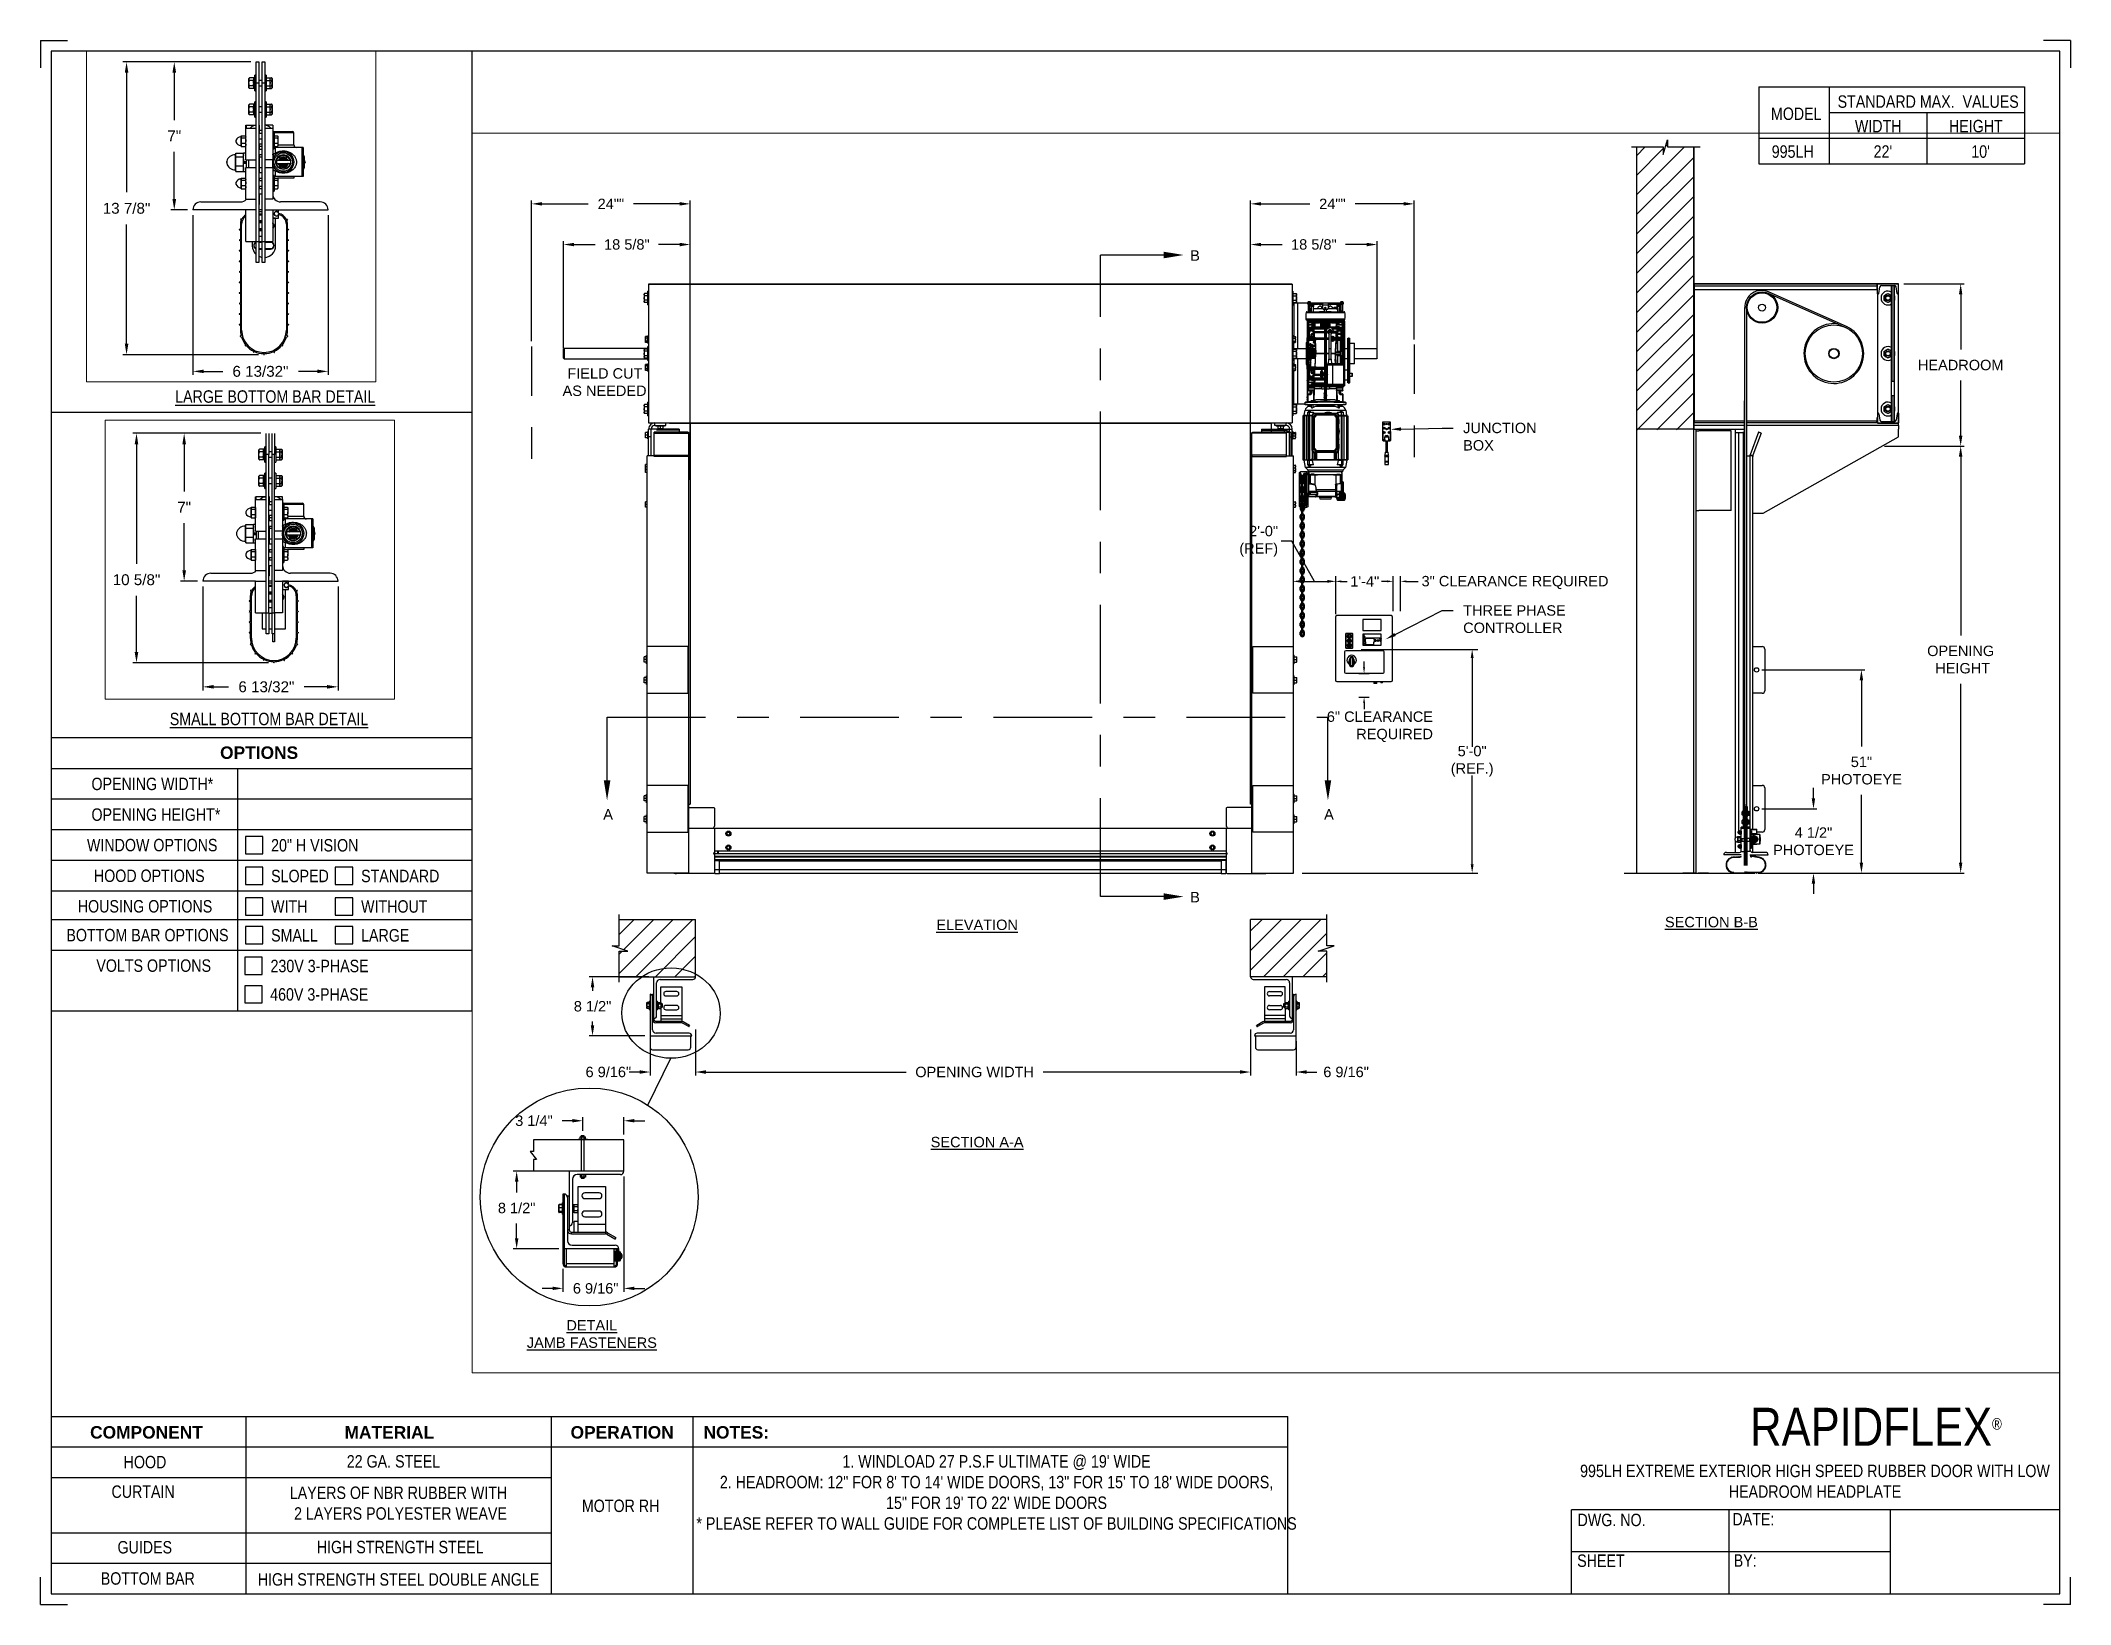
# Paper-space layout '995 MOTOR RH 230V OR 460V' of a CAD drawing. Header units: inches. Extents: x 0.1 to 10.9, y 0.1 to 8.4.
# The model-space entities are those that its viewports show. They can reach past a viewport. Long polylines and large blocks are cut down to what shows.
import ezdxf
from ezdxf import colors
from ezdxf.entities.mleader import LeaderData, LeaderLine
from ezdxf.math import Vec2, Vec3

# ---------------------------------------------------------------- set-up
doc = ezdxf.new("R2010")
doc.units = ezdxf.units.IN
doc.header["$LTSCALE"] = 0.25
doc.header["$MEASUREMENT"] = 0
doc.linetypes.add('CENTER', pattern=[2, 1.25, -0.25, 0.25, -0.25])
doc.linetypes.add('PHANTOM2', pattern=[1.25, 0.625, -0.125, 0.125, -0.125, 0.125, -0.125])
for name, color, linetype in [('ANNOTATIONS', 1, 'Continuous'), ('DETAILS', 4, 'Continuous'), ('HIDDEN', 6, 'PHANTOM2'), ('MOTOR RH', 7, 'Continuous'), ('SECTION CUTS', 6, 'CENTER'), ('TITLE BLOCK', 7, 'Continuous')]:
    doc.layers.add(name, color=color, linetype=linetype)
doc.styles.add('ARIAL', font='arial.ttf', dxfattribs={"height": 0.09375})
doc.styles.add('CADdetails-DIMENSIONS', font='ARIALN.TTF', dxfattribs={"height": 2.38})
doc.styles.add('ROMANS', font='Romans', dxfattribs={"height": 0.09375})
doc.styles.get("Standard").update_dxf_attribs({"font": 'romans.shx'})
doc.dimstyles.get("Standard").update_dxf_attribs({"dimscale": 60, "dimtxt": 0.0833, "dimasz": 0.0833, "dimexe": 0.0833, "dimexo": 0.04, "dimgap": 0.09, "dimtad": 0, "dimtih": 1, "dimtoh": 1, "dimdec": 4, "dimzin": 1, "dimdsep": 46, "dimlunit": 4, "dimtxsty": 'Standard', "dimcen": 0.09, "dimclrt": 150, "dimadec": 4, "dimazin": 2, "dimtfac": 1, "dimtdec": 0, "dimtofl": 0, "dimtmove": 0, "dimatfit": 3, "dimfxl": 1, "dimtolj": 1, "dimtzin": 0, "dimlwd": -1, "dimlwe": -1, "dimarcsym": 1})
doc.dimstyles.new('STANDARD$0', dxfattribs={"dimtxt": 0.09375, "dimasz": 0.09375, "dimexe": 0.03125, "dimexo": 0.046875, "dimgap": 0.09, "dimtad": 0, "dimtih": 1, "dimtoh": 1, "dimdec": 4, "dimzin": 0, "dimdsep": 46, "dimtxsty": 'ARIAL', "dimcen": 0.09, "dimadec": 0, "dimazin": 0, "dimtfac": 1, "dimtdec": 4, "dimtofl": 0, "dimtmove": 0, "dimatfit": 1, "dimfxl": 1, "dimtolj": 1, "dimtzin": 0, "dimarcsym": 0})
pattern_1 = [(45, (-0.50197, -30.93622), (-0.08838835, 0.08838835), [])]

psp = doc.layouts.new('995 MOTOR RH 230V OR 460V')

# ---------------------------------------------------------------- texts
at = {"layer": 'TITLE BLOCK', "attachment_point": 2, "style": 'CADdetails-DIMENSIONS'}
for s, width, insert, char_height in [('MODEL', 0.28815, (9.45, 8.068), 0.0664), ('STANDARD MAX.  VALUES', 1.75949, (10.155, 8.133), 0.06641), ('WIDTH', 0.42908, (9.888, 8.002), 0.0664), ('HEIGHT', 0.42908, (10.41, 8.002), 0.0664), ('995LH', 0.29952, (9.431, 7.866), 0.0664)]:
    psp.add_mtext_dynamic_manual_height_columns(s, width=width, gutter_width=1.363, heights=[0], dxfattribs=dict(at, insert=insert, char_height=char_height))
at = {"layer": 'TITLE BLOCK', "style": 'CADdetails-DIMENSIONS'}
for s, insert, char_height, width, attachment_point in [("22'", (9.913, 7.866), 0.0664, 1.75949, 2), ("10'", (10.435, 7.866), 0.0664, 1.75949, 2), ('{\\LLARGE BOTTOM BAR DETAIL}', (1.321, 6.557), 0.06641, 1.75949, 2), ('{\\LSMALL BOTTOM BAR DETAIL}', (1.288, 4.834), 0.06641, 1.75949, 2), ('{\\fArial|b1|i0|c0|p34;OPTIONS}', (1.235, 4.654), 0.06641, 1.75949, 2), ('OPENING WIDTH*', (0.339, 4.487), 0.06641, 1.30693, 1), ('OPENING HEIGHT*', (0.339, 4.323), 0.06641, 1.30693, 1), ('WINDOW OPTIONS', (0.315, 4.16), 0.06641, 1.30693, 1), ('20" H VISION', (1.299, 4.159), 0.06641, 1.23928, 1), ('HOOD OPTIONS', (0.352, 3.996), 0.06641, 1.30693, 1), ('SLOPED', (1.299, 3.995), 0.0664, 1.23928, 1), ('STANDARD', (1.78, 3.995), 0.0664, 1.23928, 1), ('HOUSING OPTIONS', (0.266, 3.833), 0.06641, 1.30693, 1), ('WITH', (1.299, 3.832), 0.0664, 1.23928, 1), ('WITHOUT', (1.78, 3.832), 0.0664, 1.23928, 1), ('BOTTOM BAR OPTIONS', (0.205, 3.679), 0.06641, 1.30693, 1), ('SMALL', (1.299, 3.678), 0.0664, 1.23928, 1), ('LARGE', (1.78, 3.678), 0.0664, 1.23928, 1), ('VOLTS OPTIONS', (0.365, 3.516), 0.06641, 1.30693, 1), ('230V 3-PHASE ', (1.296, 3.514), 0.06641, 1.53035, 1), ('460V 3-PHASE', (1.294, 3.362), 0.06641, 1.53035, 1), ('\\A1;RAPIDFLEX{\\H0.30337x;\\S® ^ ;}', (10.568, 1.12), 0.20312, 2.03069, 3), ('{\\fArial|b1|i0|c0|p34;COMPONENT}', (0.633, 1.022), 0.06641, 1.75949, 2), ('{\\fArial|b1|i0|c0|p34;MATERIAL}', (1.931, 1.022), 0.06641, 1.75949, 2), ('{\\fArial|b1|i0|c0|p34;OPERATION}', (3.175, 1.022), 0.06641, 1.75949, 2), ('{\\fArial|b1|i0|c0|p34;NOTES:}', (3.785, 1.022), 0.06641, 1.75949, 2), ('22 GA. STEEL', (1.953, 0.867), 0.06641, 1.75949, 2), ('1. WINDLOAD 27 P.S.F ULTIMATE @ 19\' WIDE\\P2. HEADROOM: 12" FOR 8\' TO 14\' WIDE DOORS, 13" FOR 15\' TO 18\' WIDE DOORS, \\P15" FOR 19\' TO 22\' WIDE DOORS\\P* PLEASE REFER TO WALL GUIDE FOR COMPLETE LIST OF BUILDING SPECIFICATIONS', (5.176, 0.867), 0.06641, 3.11182, 2), ('HOOD', (0.625, 0.863), 0.0664, 1.75949, 2), ('995LH EXTREME EXTERIOR HIGH SPEED RUBBER DOOR WITH LOW HEADROOM HEADPLATE', (9.55, 0.816), 0.06641, 2.76395, 2), ('CURTAIN', (0.615, 0.705), 0.0664, 1.75949, 2), ('LAYERS OF NBR RUBBER WITH\\P 2 LAYERS POLYESTER WEAVE', (1.98, 0.699), 0.06641, 1.75949, 2), ('\\PMOTOR RH', (3.167, 0.74), 0.0664, 1.75949, 2), ('DWG. NO.', (8.463, 0.554), 0.0664, 1.75949, 2), ('DATE:', (9.221, 0.558), 0.0664, 1.75949, 2), ('GUIDES', (0.624, 0.408), 0.0664, 1.75949, 2), ('HIGH STRENGTH STEEL', (1.989, 0.409), 0.06641, 1.75949, 2), ('SHEET', (8.406, 0.336), 0.0664, 1.75949, 2), ('BY:', (9.177, 0.337), 0.0664, 1.75949, 2), ('BOTTOM BAR', (0.64, 0.241), 0.0664, 1.75949, 2), ('HIGH STRENGTH STEEL DOUBLE ANGLE', (1.98, 0.236), 0.06641, 1.75949, 2)]:
    psp.add_mtext(s, dxfattribs=dict(at, insert=insert, char_height=char_height, width=width, attachment_point=attachment_point))

msp = doc.modelspace()

# ---------------------------------------------------------------- texts
at = {"layer": 'ANNOTATIONS', "char_height": 0.09375, "style": 'ARIAL'}
for s, insert, width, attachment_point in [('\\pi0.08607;FIELD CUT \\P\\pi0.04278;AS NEEDED', (176.44882, 224.85375), 0.8354983, 1), ('{\\LELEVATION}', (180.22636, 219.88704), 3.0834986, 2), ('{\\LSECTION B-B}', (186.84134, 219.91198), 1.3823677, 2), ('{\\LSECTION A-A}', (180.22636, 217.93031), 1.3823677, 2), ('{\\LDETAIL\\PJAMB FASTENERS}', (176.75572, 216.27976), 1.3823677, 2)]:
    msp.add_mtext(s, dxfattribs=dict(at, insert=insert, width=width, attachment_point=attachment_point))
for s, insert, attachment_point in [('2\'-0"\\P(REF)', (182.93751, 223.29461), 6), ('1\'-4"', (183.58821, 222.93369), 4), ('3" CLEARANCE REQUIRED', (185.91399, 222.92308), 6), ('6" CLEARANCE\\PREQUIRED', (184.3328, 221.62404), 6), ('5\'-0"\\P(REF.)', (184.686, 221.31315), 5), ('\\A1;6 9/16"', (176.90423, 218.5141), 5), ('\\A1;6 9/16"', (183.55036, 218.5141), 5)]:
    msp.add_mtext(s, dxfattribs=dict(at, insert=insert, attachment_point=attachment_point))
at = {"layer": 'SECTION CUTS', "style": 'ARIAL'}
for s, p in [('B', (182.14601, 225.82175)), ('A', (176.85827, 220.78814)), ('A', (183.35227, 220.78814)), ('B', (182.14601, 220.04261))]:
    msp.add_text(s, height=0.09375, dxfattribs=at).set_placement(p)

# ---------------------------------------------------------------- blocks, each defined once
blk = doc.blocks.new('*D48')
at = {"layer": 'ANNOTATIONS', "color": 0, "lineweight": -2, "transparency": 16777216}
for p, q in [((176.501, 225.033), (176.501, 225.999)), ((177.642, 223.849), (177.642, 225.999)), ((176.595, 225.968), (176.786, 225.968)), ((177.548, 225.968), (177.357, 225.968))]:
    blk.add_line(p, q, dxfattribs=at)
at = {"layer": 'ANNOTATIONS', "color": 0, "transparency": 16777216}
for points in [[(176.595, 225.983), (176.595, 225.952), (176.501, 225.968)], [(177.548, 225.983), (177.548, 225.952), (177.642, 225.968)]]:
    blk.add_solid(points, dxfattribs=at)
at = {"layer": 'defpoints', "color": 0, "transparency": 16777216}
for p in [(176.501, 225.968), (176.501, 224.986), (177.642, 223.802)]:
    blk.add_point(p, dxfattribs=at)
at = {"layer": 'ANNOTATIONS', "color": 0, "transparency": 16777216, "insert": (177.071, 225.968), "char_height": 0.09375, "attachment_point": 5, "style": 'ARIAL'}
blk.add_mtext('\\A1;18 5/8"', dxfattribs=at)
blk = doc.blocks.new('*D49')
at = {"layer": 'ANNOTATIONS', "color": 0, "lineweight": -2, "transparency": 16777216}
for p, q in [((182.69, 223.849), (182.69, 225.999)), ((183.831, 224.99), (183.831, 225.999)), ((182.784, 225.968), (182.975, 225.968)), ((183.737, 225.968), (183.546, 225.968))]:
    blk.add_line(p, q, dxfattribs=at)
at = {"layer": 'ANNOTATIONS', "color": 0, "transparency": 16777216}
for points in [[(182.784, 225.983), (182.784, 225.952), (182.69, 225.968)], [(183.737, 225.983), (183.737, 225.952), (183.831, 225.968)]]:
    blk.add_solid(points, dxfattribs=at)
at = {"layer": 'defpoints', "color": 0, "transparency": 16777216}
for p in [(182.69, 225.968), (183.831, 224.943), (182.69, 223.802)]:
    blk.add_point(p, dxfattribs=at)
at = {"layer": 'ANNOTATIONS', "color": 0, "transparency": 16777216, "insert": (183.26, 225.968), "char_height": 0.09375, "attachment_point": 5, "style": 'ARIAL'}
blk.add_mtext('\\A1;18 5/8"', dxfattribs=at)
blk = doc.blocks.new('*D50')
at = {"layer": 'ANNOTATIONS', "color": 0, "lineweight": -2, "transparency": 16777216}
for p, q in [((176.213, 225.097), (176.213, 226.365)), ((176.307, 226.334), (176.723, 226.334)), ((177.548, 226.334), (177.132, 226.334)), ((177.642, 223.849), (177.642, 226.365))]:
    blk.add_line(p, q, dxfattribs=at)
at = {"layer": 'ANNOTATIONS', "color": 0, "transparency": 16777216}
for points in [[(176.307, 226.35), (176.307, 226.319), (176.213, 226.334)], [(177.548, 226.35), (177.548, 226.319), (177.642, 226.334)]]:
    blk.add_solid(points, dxfattribs=at)
at = {"layer": 'defpoints', "color": 0, "transparency": 16777216}
for p in [(177.642, 226.334), (176.213, 225.05), (177.642, 223.802)]:
    blk.add_point(p, dxfattribs=at)
at = {"layer": 'ANNOTATIONS', "color": 0, "transparency": 16777216, "insert": (176.927, 226.334), "char_height": 0.0938, "attachment_point": 5, "style": 'ARIAL'}
blk.add_mtext('\\A1;24""', dxfattribs=at)
blk = doc.blocks.new('*D51')
at = {"layer": 'ANNOTATIONS', "color": 0, "lineweight": -2, "transparency": 16777216}
for p, q in [((182.69, 223.849), (182.69, 226.365)), ((182.784, 226.334), (183.223, 226.334)), ((184.07, 226.334), (183.631, 226.334)), ((184.164, 225.113), (184.164, 226.365))]:
    blk.add_line(p, q, dxfattribs=at)
at = {"layer": 'ANNOTATIONS', "color": 0, "transparency": 16777216}
for points in [[(182.784, 226.35), (182.784, 226.319), (182.69, 226.334)], [(184.07, 226.35), (184.07, 226.319), (184.164, 226.334)]]:
    blk.add_solid(points, dxfattribs=at)
at = {"layer": 'defpoints', "color": 0, "transparency": 16777216}
for p in [(182.69, 226.334), (184.164, 225.066), (182.69, 223.802)]:
    blk.add_point(p, dxfattribs=at)
at = {"layer": 'ANNOTATIONS', "color": 0, "transparency": 16777216, "insert": (183.427, 226.334), "char_height": 0.0938, "attachment_point": 5, "style": 'ARIAL'}
blk.add_mtext('\\A1;24""', dxfattribs=at)
blk = doc.blocks.new('*D28')
at = {"layer": 'ANNOTATIONS', "color": 0, "lineweight": -2, "transparency": 16777216}
for p, q in [((177.268, 219.372), (176.73, 219.372)), ((176.762, 219.278), (176.762, 219.245)), ((177.233, 218.84), (176.73, 218.84)), ((176.762, 218.934), (176.762, 218.968))]:
    blk.add_line(p, q, dxfattribs=at)
at = {"layer": 'ANNOTATIONS', "color": 0, "transparency": 16777216}
for points in [[(176.746, 219.278), (176.777, 219.278), (176.762, 219.372)], [(176.746, 218.934), (176.777, 218.934), (176.762, 218.84)]]:
    blk.add_solid(points, dxfattribs=at)
at = {"layer": 'defpoints', "color": 0, "transparency": 16777216}
for p in [(177.315, 219.372), (176.762, 218.84), (177.28, 218.84)]:
    blk.add_point(p, dxfattribs=at)
at = {"layer": 'ANNOTATIONS', "color": 0, "transparency": 16777216, "insert": (176.762, 219.106), "char_height": 0.0938, "attachment_point": 5, "style": 'ARIAL'}
blk.add_mtext('\\A1;8 1/2"', dxfattribs=at)
blk = doc.blocks.new('*D31')
at = {"layer": 'ANNOTATIONS', "color": 0, "lineweight": -2, "transparency": 16777216}
for p, q in [((171.934, 218.109), (170.83, 218.109)), ((170.861, 218.016), (170.861, 216.985)), ((170.861, 215.677), (170.861, 216.708)), ((172, 215.583), (170.83, 215.583))]:
    blk.add_line(p, q, dxfattribs=at)
at = {"layer": 'ANNOTATIONS', "color": 0, "transparency": 16777216}
for points in [[(170.846, 218.016), (170.877, 218.016), (170.861, 218.109)], [(170.846, 215.677), (170.877, 215.677), (170.861, 215.583)]]:
    blk.add_solid(points, dxfattribs=at)
at = {"layer": 'defpoints', "color": 0, "transparency": 16777216}
for p in [(170.861, 218.109), (171.981, 218.109), (172.047, 215.583)]:
    blk.add_point(p, dxfattribs=at)
at = {"layer": 'ANNOTATIONS', "color": 0, "transparency": 16777216, "insert": (170.861, 216.846), "char_height": 0.09375, "attachment_point": 5, "style": 'ARIAL'}
blk.add_mtext('\\A1;13 7/8"', dxfattribs=at)
blk = doc.blocks.new('*D32')
at = {"layer": 'ANNOTATIONS', "color": 0, "lineweight": -2, "transparency": 16777216}
for p, q in [((171.934, 218.109), (171.242, 218.109)), ((171.273, 218.016), (171.273, 217.608)), ((171.273, 216.927), (171.273, 217.335)), ((171.387, 216.834), (171.242, 216.834))]:
    blk.add_line(p, q, dxfattribs=at)
at = {"layer": 'ANNOTATIONS', "color": 0, "transparency": 16777216}
for points in [[(171.257, 218.016), (171.289, 218.016), (171.273, 218.109)], [(171.257, 216.927), (171.289, 216.927), (171.273, 216.834)]]:
    blk.add_solid(points, dxfattribs=at)
at = {"layer": 'defpoints', "color": 0, "transparency": 16777216}
for p in [(171.981, 218.109), (171.273, 216.834), (171.434, 216.834)]:
    blk.add_point(p, dxfattribs=at)
at = {"layer": 'ANNOTATIONS', "color": 0, "transparency": 16777216, "insert": (171.273, 217.471), "char_height": 0.0938, "attachment_point": 5, "style": 'ARIAL'}
blk.add_mtext('\\A1;7"', dxfattribs=at)
blk = doc.blocks.new('*D33')
at = {"layer": 'ANNOTATIONS', "color": 0, "lineweight": -2, "transparency": 16777216}
for p, q in [((171.434, 216.788), (171.434, 215.408)), ((172.601, 216.787), (172.601, 215.408)), ((171.528, 215.439), (171.691, 215.439)), ((172.507, 215.439), (172.344, 215.439))]:
    blk.add_line(p, q, dxfattribs=at)
at = {"layer": 'ANNOTATIONS', "color": 0, "transparency": 16777216}
for points in [[(171.528, 215.455), (171.528, 215.424), (171.434, 215.439)], [(172.507, 215.455), (172.507, 215.424), (172.601, 215.439)]]:
    blk.add_solid(points, dxfattribs=at)
at = {"layer": 'defpoints', "color": 0, "transparency": 16777216}
for p in [(171.434, 216.834), (172.601, 216.834), (172.601, 215.439)]:
    blk.add_point(p, dxfattribs=at)
at = {"layer": 'ANNOTATIONS', "color": 0, "transparency": 16777216, "insert": (172.017, 215.439), "char_height": 0.09375, "attachment_point": 5, "style": 'ARIAL'}
blk.add_mtext('\\A1;6 13/32"', dxfattribs=at)
blk = doc.blocks.new('*D34')
at = {"layer": 'ANNOTATIONS', "color": 0, "lineweight": -2, "transparency": 16777216}
for p, q in [((177.044, 217.574), (177.044, 216.534)), ((176.495, 216.742), (176.495, 216.534)), ((176.402, 216.565), (176.308, 216.565)), ((177.138, 216.565), (177.232, 216.565))]:
    blk.add_line(p, q, dxfattribs=at)
at = {"layer": 'ANNOTATIONS', "color": 0, "transparency": 16777216}
for points in [[(176.402, 216.581), (176.402, 216.55), (176.495, 216.565)], [(177.138, 216.581), (177.138, 216.55), (177.044, 216.565)]]:
    blk.add_solid(points, dxfattribs=at)
at = {"layer": 'defpoints', "color": 0, "transparency": 16777216}
for p in [(177.044, 217.621), (176.495, 216.789), (177.044, 216.565)]:
    blk.add_point(p, dxfattribs=at)
at = {"layer": 'ANNOTATIONS', "color": 0, "transparency": 16777216, "insert": (176.79, 216.565), "char_height": 0.09375, "attachment_point": 5, "style": 'ARIAL'}
blk.add_mtext('\\A1;6 9/16"', dxfattribs=at)
blk = doc.blocks.new('*D29')
at = {"layer": 'ANNOTATIONS', "color": 0, "lineweight": -2, "transparency": 16777216}
for p, q in [((176.385, 217.621), (176.047, 217.621)), ((176.078, 217.527), (176.078, 217.428)), ((176.078, 217.016), (176.078, 217.151)), ((176.458, 216.923), (176.047, 216.923))]:
    blk.add_line(p, q, dxfattribs=at)
at = {"layer": 'ANNOTATIONS', "color": 0, "transparency": 16777216}
for points in [[(176.063, 217.527), (176.094, 217.527), (176.078, 217.621)], [(176.063, 217.016), (176.094, 217.016), (176.078, 216.923)]]:
    blk.add_solid(points, dxfattribs=at)
at = {"layer": 'defpoints', "color": 0, "transparency": 16777216}
for p in [(176.431, 217.621), (176.078, 216.923), (176.505, 216.923)]:
    blk.add_point(p, dxfattribs=at)
at = {"layer": 'ANNOTATIONS', "color": 0, "transparency": 16777216, "insert": (176.078, 217.289), "char_height": 0.0938, "attachment_point": 5, "style": 'ARIAL'}
blk.add_mtext('\\A1;8 1/2"', dxfattribs=at)
blk = doc.blocks.new('*D30')
at = {"layer": 'ANNOTATIONS', "color": 0, "lineweight": -2, "transparency": 16777216}
for p, q in [((176.674, 217.985), (176.674, 218.107)), ((177.044, 217.951), (177.044, 218.107)), ((176.58, 218.075), (176.487, 218.075)), ((177.138, 218.075), (177.232, 218.075))]:
    blk.add_line(p, q, dxfattribs=at)
at = {"layer": 'ANNOTATIONS', "color": 0, "transparency": 16777216}
for points in [[(176.58, 218.091), (176.58, 218.06), (176.674, 218.075)], [(177.138, 218.091), (177.138, 218.06), (177.044, 218.075)]]:
    blk.add_solid(points, dxfattribs=at)
at = {"layer": 'defpoints', "color": 0, "transparency": 16777216}
for p in [(176.674, 217.939), (177.044, 218.075), (177.044, 217.904)]:
    blk.add_point(p, dxfattribs=at)
at = {"layer": 'ANNOTATIONS', "color": 0, "transparency": 16777216, "insert": (176.234, 218.075), "char_height": 0.0938, "attachment_point": 5, "style": 'ARIAL'}
blk.add_mtext('\\A1;3 1/4"', dxfattribs=at)
blk = doc.blocks.new('*D35')
at = {"layer": 'ANNOTATIONS', "color": 0, "lineweight": -2, "transparency": 16777216}
for p, q in [((177.69, 218.896), (177.69, 218.483)), ((182.69, 218.896), (182.69, 218.483)), ((177.784, 218.514), (179.587, 218.514)), ((182.596, 218.514), (180.82, 218.514))]:
    blk.add_line(p, q, dxfattribs=at)
at = {"layer": 'ANNOTATIONS', "color": 0, "transparency": 16777216}
for points in [[(177.784, 218.53), (177.784, 218.498), (177.69, 218.514)], [(182.596, 218.53), (182.596, 218.499), (182.69, 218.514)]]:
    blk.add_solid(points, dxfattribs=at)
at = {"layer": 'defpoints', "color": 0, "transparency": 16777216}
for p in [(177.69, 218.943), (182.69, 218.943), (182.69, 218.514)]:
    blk.add_point(p, dxfattribs=at)
at = {"layer": 'ANNOTATIONS', "color": 0, "transparency": 16777216, "insert": (180.204, 218.514), "char_height": 0.09375, "attachment_point": 5, "style": 'ARIAL'}
blk.add_mtext('\\A1;OPENING WIDTH', dxfattribs=at)
blk = doc.blocks.new('*D94')
at = {"layer": 'ANNOTATIONS', "color": 0, "lineweight": -2, "transparency": 16777216}
for p, q in [((174.377, 217.638), (173.273, 217.638)), ((173.305, 217.544), (173.305, 216.513)), ((173.305, 215.751), (173.305, 216.236)), ((174.444, 215.658), (173.273, 215.658))]:
    blk.add_line(p, q, dxfattribs=at)
at = {"layer": 'ANNOTATIONS', "color": 0, "transparency": 16777216}
for points in [[(173.289, 217.544), (173.32, 217.544), (173.305, 217.638)], [(173.289, 215.751), (173.32, 215.751), (173.305, 215.658)]]:
    blk.add_solid(points, dxfattribs=at)
at = {"layer": 'defpoints', "color": 0, "transparency": 16777216}
for p in [(173.305, 217.638), (174.424, 217.638), (174.49, 215.658)]:
    blk.add_point(p, dxfattribs=at)
at = {"layer": 'ANNOTATIONS', "color": 0, "transparency": 16777216, "insert": (173.305, 216.374), "char_height": 0.09375, "attachment_point": 5, "style": 'ARIAL'}
blk.add_mtext('\\A1;10 5/8"', dxfattribs=at)
blk = doc.blocks.new('*D95')
at = {"layer": 'ANNOTATIONS', "color": 0, "lineweight": -2, "transparency": 16777216}
for p, q in [((174.377, 217.638), (173.685, 217.638)), ((173.716, 217.544), (173.716, 217.137)), ((173.716, 216.456), (173.716, 216.863)), ((173.831, 216.362), (173.685, 216.362))]:
    blk.add_line(p, q, dxfattribs=at)
at = {"layer": 'ANNOTATIONS', "color": 0, "transparency": 16777216}
for points in [[(173.701, 217.544), (173.732, 217.544), (173.716, 217.638)], [(173.701, 216.456), (173.732, 216.456), (173.716, 216.362)]]:
    blk.add_solid(points, dxfattribs=at)
at = {"layer": 'defpoints', "color": 0, "transparency": 16777216}
for p in [(174.424, 217.638), (173.716, 216.362), (173.878, 216.362)]:
    blk.add_point(p, dxfattribs=at)
at = {"layer": 'ANNOTATIONS', "color": 0, "transparency": 16777216, "insert": (173.716, 217), "char_height": 0.0938, "attachment_point": 5, "style": 'ARIAL'}
blk.add_mtext('\\A1;7"', dxfattribs=at)
blk = doc.blocks.new('*D96')
at = {"layer": 'ANNOTATIONS', "color": 0, "lineweight": -2, "transparency": 16777216}
for p, q in [((173.878, 216.316), (173.878, 215.419)), ((175.044, 216.315), (175.044, 215.419)), ((173.971, 215.45), (174.1, 215.45)), ((174.95, 215.45), (174.752, 215.45))]:
    blk.add_line(p, q, dxfattribs=at)
at = {"layer": 'ANNOTATIONS', "color": 0, "transparency": 16777216}
for points in [[(173.971, 215.466), (173.971, 215.435), (173.878, 215.45)], [(174.95, 215.466), (174.95, 215.435), (175.044, 215.45)]]:
    blk.add_solid(points, dxfattribs=at)
at = {"layer": 'defpoints', "color": 0, "transparency": 16777216}
for p in [(173.878, 216.363), (175.044, 216.362), (175.044, 215.45)]:
    blk.add_point(p, dxfattribs=at)
at = {"layer": 'ANNOTATIONS', "color": 0, "transparency": 16777216, "insert": (174.426, 215.45), "char_height": 0.09375, "attachment_point": 5, "style": 'ARIAL'}
blk.add_mtext('\\A1;6 13/32"', dxfattribs=at)
blk = doc.blocks.new('*D116')
at = {"layer": 'ANNOTATIONS', "color": 0, "lineweight": -2, "transparency": 16777216}
for p, q in [((187.761, 220.979), (187.761, 221.073)), ((187.295, 220.885), (187.792, 220.885)), ((187.263, 220.306), (187.792, 220.306)), ((187.761, 220.212), (187.761, 220.119))]:
    blk.add_line(p, q, dxfattribs=at)
at = {"layer": 'ANNOTATIONS', "color": 0, "transparency": 16777216}
for points in [[(187.745, 220.979), (187.776, 220.979), (187.761, 220.885)], [(187.745, 220.212), (187.776, 220.212), (187.761, 220.306)]]:
    blk.add_solid(points, dxfattribs=at)
at = {"layer": 'defpoints', "color": 0, "transparency": 16777216}
for p in [(187.248, 220.885), (187.761, 220.885), (187.216, 220.306)]:
    blk.add_point(p, dxfattribs=at)
at = {"layer": 'ANNOTATIONS', "color": 0, "transparency": 16777216, "insert": (187.761, 220.592), "char_height": 0.0938, "attachment_point": 5, "style": 'ARIAL'}
blk.add_mtext('\\A1;4 1/2"\\PPHOTOEYE', dxfattribs=at)
blk = doc.blocks.new('*D117')
at = {"layer": 'ANNOTATIONS', "color": 0, "lineweight": -2, "transparency": 16777216}
for p, q in [((187.295, 222.137), (188.224, 222.137)), ((188.193, 222.043), (188.193, 221.446)), ((188.193, 220.4), (188.193, 221.012)), ((187.263, 220.306), (188.224, 220.306))]:
    blk.add_line(p, q, dxfattribs=at)
at = {"layer": 'ANNOTATIONS', "color": 0, "transparency": 16777216}
for points in [[(188.177, 222.043), (188.208, 222.043), (188.193, 222.137)], [(188.177, 220.4), (188.208, 220.4), (188.193, 220.306)]]:
    blk.add_solid(points, dxfattribs=at)
at = {"layer": 'defpoints', "color": 0, "transparency": 16777216}
for p in [(187.248, 222.137), (188.193, 222.137), (187.216, 220.306)]:
    blk.add_point(p, dxfattribs=at)
at = {"layer": 'ANNOTATIONS', "color": 0, "transparency": 16777216, "insert": (188.193, 221.229), "char_height": 0.0938, "attachment_point": 5, "style": 'ARIAL'}
blk.add_mtext('\\A1;51"\\PPHOTOEYE', dxfattribs=at)
blk = doc.blocks.new('*D125')
at = {"layer": 'ANNOTATIONS', "color": 0, "lineweight": -2, "transparency": 16777216}
for p, q in [((188.4, 224.152), (189.118, 224.152)), ((189.087, 224.058), (189.087, 222.446)), ((189.087, 220.4), (189.087, 222.012)), ((188.154, 220.306), (189.118, 220.306))]:
    blk.add_line(p, q, dxfattribs=at)
at = {"layer": 'ANNOTATIONS', "color": 0, "transparency": 16777216}
for points in [[(189.071, 224.058), (189.102, 224.058), (189.087, 224.152)], [(189.071, 220.4), (189.102, 220.4), (189.087, 220.306)]]:
    blk.add_solid(points, dxfattribs=at)
at = {"layer": 'defpoints', "color": 0, "transparency": 16777216}
for p in [(188.353, 224.152), (189.087, 224.152), (188.107, 220.306)]:
    blk.add_point(p, dxfattribs=at)
at = {"layer": 'ANNOTATIONS', "color": 0, "transparency": 16777216, "insert": (189.087, 222.229), "char_height": 0.09375, "attachment_point": 5, "style": 'ARIAL'}
blk.add_mtext('\\A1;OPENING\\P HEIGHT', dxfattribs=at)
blk = doc.blocks.new('*D126')
at = {"layer": 'ANNOTATIONS', "color": 0, "lineweight": -2, "transparency": 16777216}
for p, q in [((188.575, 225.613), (189.118, 225.613)), ((189.087, 225.519), (189.087, 225.021)), ((189.087, 224.246), (189.087, 224.744)), ((188.806, 224.152), (189.118, 224.152))]:
    blk.add_line(p, q, dxfattribs=at)
at = {"layer": 'ANNOTATIONS', "color": 0, "transparency": 16777216}
for points in [[(189.071, 225.519), (189.102, 225.519), (189.087, 225.613)], [(189.071, 224.246), (189.102, 224.246), (189.087, 224.152)]]:
    blk.add_solid(points, dxfattribs=at)
at = {"layer": 'defpoints', "color": 0, "transparency": 16777216}
for p in [(188.528, 225.613), (189.087, 225.613), (188.759, 224.152)]:
    blk.add_point(p, dxfattribs=at)
at = {"layer": 'ANNOTATIONS', "color": 0, "transparency": 16777216, "insert": (189.087, 224.882), "char_height": 0.09375, "attachment_point": 5, "style": 'ARIAL'}
blk.add_mtext('\\A1;HEADROOM ', dxfattribs=at)

# ---------------------------------------------------------------- dimensions: what is measured, and where the dimension line sits
at = {"layer": 'ANNOTATIONS'}
for base, p1, p2, text, picture, middle in [((177.64177, 226.33417), (176.21281, 225.0499), (177.64177, 223.80249), '24""', '*D50', (176.92729, 226.33417)), ((182.69009, 226.33417), (184.16366, 225.06585), (182.69009, 223.80249), '24""', '*D51', (183.42687, 226.33417)), ((176.50115, 225.96781), (177.64177, 223.80249), (176.50115, 224.98588), '18 5/8"', '*D48', (177.07146, 225.96781)), ((182.69009, 225.96781), (183.83071, 224.94317), (182.69009, 223.80249), '18 5/8"', '*D49', (183.2604, 225.96781)), ((177.04402, 218.07549), (176.67408, 217.93857), (177.04402, 217.90398), '3 1/4"', '*D30', (176.23351, 218.07549)), ((177.04402, 216.56522), (176.49529, 216.78884), (177.04402, 217.62073), '6 9/16"', '*D34', (176.7904, 216.56522)), ((172.60067, 215.4395), (171.43427, 216.83441), (172.60067, 216.83356), '6 13/32"', '*D33', (172.01747, 215.4395)), ((175.04401, 215.45037), (173.87762, 216.36263), (175.04401, 216.36178), '6 13/32"', '*D96', (174.42571, 215.45037))]:
    dim = msp.add_linear_dim(base=base, p1=p1, p2=p2, text=text, dimstyle='STANDARD$0', dxfattribs=at)
    dim.commit()
    dim.dimension.update_dxf_attribs({"geometry": picture, "text_midpoint": middle, "dimtype": 160})
for base, p1, p2, angle, text, picture, middle, dimtype in [((189.0868, 225.61294), (188.75891, 224.15183), (188.52783, 225.61294), 90, 'HEADROOM ', '*D126', (189.0868, 224.88238), 160), ((189.0868, 224.15183), (188.1071, 220.30619), (188.3529, 224.15183), 90, 'OPENING\\P HEIGHT', '*D125', (189.0868, 222.22901), 160), ((188.19267, 222.13667), (187.21572, 220.30619), (187.24794, 222.13667), 90, '51"\\PPHOTOEYE', '*D117', (188.19267, 221.22874), 160), ((187.76075, 220.88518), (187.21572, 220.30619), (187.24794, 220.88518), 90, '4 1/2"\\PPHOTOEYE', '*D116', (187.76075, 220.59176), 160), ((176.76166, 218.84047), (177.31509, 219.37172), (177.27993, 218.84047), 90, '8 1/2"', '*D28', (176.76166, 219.10609), 160), ((182.6901, 218.5142), (177.69009, 218.94266), (182.69009, 218.94277), 0.001172, 'OPENING WIDTH', '*D35', (180.20381, 218.51415), 161), ((176.07833, 216.92272), (176.43141, 217.62073), (176.50511, 216.92272), 90, '8 1/2"', '*D29', (176.07833, 217.2894), 160)]:
    dim = msp.add_linear_dim(base=base, p1=p1, p2=p2, angle=angle, text=text, dimstyle='STANDARD$0', dxfattribs=at)
    dim.commit()
    dim.dimension.update_dxf_attribs({"geometry": picture, "text_midpoint": middle, "dimtype": dimtype})
for base, p1, p2, text, picture, middle in [((170.86131, 218.10931), (172.04708, 215.58276), (171.98102, 218.10931), '13 7/8"', '*D31', (170.86131, 216.84603)), ((171.27304, 216.83356), (171.98102, 218.10931), (171.43427, 216.83356), '7"', '*D32', (171.27304, 217.47143)), ((173.30465, 217.63753), (174.49043, 215.65774), (174.42436, 217.63753), '10 5/8"', '*D94', (173.30465, 216.37426)), ((173.71638, 216.36178), (174.42436, 217.63753), (173.87761, 216.36178), '7"', '*D95', (173.71638, 216.99966))]:
    dim = msp.add_linear_dim(base=base, p1=p1, p2=p2, angle=90, text=text, dimstyle='STANDARD$0', override={"dimpost": ''}, dxfattribs=at)
    dim.commit()
    dim.dimension.update_dxf_attribs({"geometry": picture, "text_midpoint": middle, "dimtype": 160})

# ---------------------------------------------------------------- hatches: boundary and pattern name
at = {"layer": 'MOTOR RH'}
h = msp.add_hatch(dxfattribs=at)
h.set_pattern_fill('ANSI31', color=256, style=0)
h.set_pattern_definition([(45, (-38.85963, 1.74169), (-0.08838835, 0.08838835), [])])
edge = h.paths.add_edge_path()
edge.add_line((186.1664, 226.84658), (186.1664, 224.30017))
edge.add_line((186.1664, 224.30017), (186.68202, 224.30017))
edge.add_line((186.68202, 226.84658), (186.68202, 224.30017))
edge = h.paths.add_edge_path()
edge.add_line((186.12001, 226.84658), (186.40711, 226.84658))
edge.add_line((186.40711, 226.84658), (186.40711, 226.77788))
edge.add_line((186.40711, 226.77788), (186.44553, 226.91124))
edge.add_line((186.44553, 226.91124), (186.44553, 226.84658))
edge.add_line((186.44553, 226.84658), (186.74072, 226.84658))
at = {"layer": 'MOTOR RH', "linetype": 'Continuous'}
h = msp.add_hatch(dxfattribs=at)
h.set_pattern_fill('ANSI32', color=256, style=0)
h.set_pattern_definition([(45, (183.57825, 211.34623), (-0.265165, 0.265165), []), (45, (183.75503, 211.34623), (-0.265165, 0.265165), [])])
edge = h.paths.add_edge_path(flags=0)
edge.add_line((188.52577, 224.36088), (188.33827, 224.36088))
edge.add_line((188.33827, 224.36088), (188.33827, 224.35882))
edge.add_line((188.33827, 224.35882), (188.52577, 224.35882))
edge.add_arc((188.52577, 224.36088), 0.00206, 270, 360)
edge.add_line((188.52783, 224.36088), (188.52783, 225.61088))
edge.add_arc((188.52577, 225.61088), 0.00206, 0, 90)
edge.add_line((188.52577, 225.61294), (186.68408, 225.61294))
edge.add_arc((186.68408, 225.61088), 0.00206, 90, 180)
edge.add_line((186.68202, 225.61088), (186.68202, 225.50356))
edge.add_line((186.68202, 225.50356), (186.68408, 225.50356))
edge.add_line((186.68408, 225.50356), (186.68408, 225.61088))
edge.add_line((186.68408, 225.61088), (188.52577, 225.61088))
edge.add_line((188.52577, 225.61088), (188.52577, 224.36088))
at = {"layer": 'MOTOR RH'}
h = msp.add_hatch(dxfattribs=at)
h.set_pattern_fill('ANSI31', color=256, style=0)
h.set_pattern_definition(pattern_1)
h.paths.add_polyline_path([(177.69009, 219.88734), (177.00259, 219.88734), (177.00259, 219.65014), (176.93848, 219.65014), (177.08056, 219.60324), (177.00259, 219.60324), (177.00259, 219.37172), (177.69009, 219.37172), (177.69009, 219.53422)])
h = msp.add_hatch(dxfattribs=at)
h.set_pattern_fill('ANSI31', color=256, style=0)
h.set_pattern_definition(pattern_1)
h.paths.add_polyline_path([(183.44169, 219.65014), (183.37759, 219.65014), (183.37759, 219.88734), (182.69009, 219.88734), (182.69009, 219.37172), (182.70826, 219.37172), (183.37759, 219.37172), (183.37759, 219.60324), (183.29962, 219.60324)])

# ---------------------------------------------------------------- linework, layer by layer
at = {"layer": 'ANNOTATIONS'}
for p, q in [((183.14834, 222.93369), (183.38038, 222.93369)), ((183.45805, 222.63902), (183.45805, 222.98082)), ((183.50696, 222.93369), (183.5601, 222.93369)), ((183.92186, 222.93369), (183.86872, 222.93369)), ((183.9753, 222.66413), (183.9753, 222.98082)), ((184.04098, 222.66413), (184.04098, 222.98082)), ((184.09412, 222.93369), (184.19872, 222.93369)), ((183.68615, 222.32049), (184.7371, 222.32049)), ((183.7123, 222.15824), (183.7123, 222.21138)), ((184.686, 222.24283), (184.686, 221.44241)), ((183.66517, 222.1051), (183.75944, 222.1051)), ((183.66517, 221.8898), (183.75944, 221.8898)), ((183.7123, 221.83666), (183.7123, 221.78352)), ((184.686, 220.38386), (184.686, 221.18388)), ((183.15577, 220.30619), (184.7371, 220.30619)), ((177.27993, 218.79359), (177.27993, 218.48285)), ((183.10024, 218.79359), (183.10024, 218.48285)), ((177.18618, 218.5141), (177.09243, 218.5141)), ((183.19399, 218.5141), (183.28774, 218.5141))]:
    msp.add_line(p, q, dxfattribs=at)
for points in [[(183.14834, 222.92075), (183.14834, 222.94664), (183.07068, 222.93369)], [(183.38038, 222.92075), (183.38038, 222.94664), (183.45805, 222.93369)], [(183.50696, 222.94255), (183.50696, 222.92484), (183.45382, 222.93369)], [(183.92186, 222.94255), (183.92186, 222.92484), (183.975, 222.93369)], [(184.09412, 222.94255), (184.09412, 222.92484), (184.04098, 222.93369)], [(184.67306, 222.24283), (184.69895, 222.24283), (184.686, 222.32049)], [(183.70345, 222.15824), (183.72116, 222.15824), (183.7123, 222.1051)], [(183.70345, 221.83666), (183.72116, 221.83666), (183.7123, 221.8898)], [(184.67306, 220.38386), (184.69895, 220.38386), (184.686, 220.30619)], [(177.18618, 218.52973), (177.18618, 218.49848), (177.27993, 218.5141)], [(183.19399, 218.52973), (183.19399, 218.49848), (183.10024, 218.5141)]]:
    msp.add_solid(points, dxfattribs=at)
at = {"layer": 'DETAILS'}
for p, q in [((177.261, 218.21437), (177.46585, 218.63807)), ((171.98102, 216.37793), (171.98102, 218.10931)), ((171.98102, 218.10931), (172.0038, 218.10931)), ((172.0038, 218.10931), (172.0038, 216.37793)), ((172.03114, 218.10931), (172.05392, 218.10931)), ((172.03114, 216.37793), (172.03114, 218.10931)), ((172.05392, 218.10931), (172.05392, 216.37793)), ((171.9216, 217.97309), (171.91705, 217.96692)), ((171.91705, 217.88719), (171.91705, 217.96692)), ((171.95368, 217.97309), (171.9216, 217.97309)), ((171.95368, 217.95007), (171.9216, 217.95007)), ((171.93884, 217.97314), (171.93881, 217.97309)), ((171.96954, 217.97314), (171.93884, 217.97314)), ((171.95824, 217.96692), (171.95368, 217.97309)), ((171.96954, 217.97143), (171.95824, 217.97143)), ((171.95824, 217.88268), (171.95824, 217.97143)), ((171.95824, 217.93054), (171.96954, 217.93054)), ((171.96954, 217.92892), (171.95824, 217.92892)), ((171.96954, 217.9252), (171.95824, 217.9252)), ((171.95824, 217.92358), (171.96954, 217.92358)), ((171.98102, 217.99394), (171.96954, 217.99394)), ((171.96954, 217.86017), (171.96954, 217.99394)), ((172.0038, 217.92706), (171.98102, 217.92706)), ((172.03114, 217.94984), (172.0038, 217.94984)), ((172.05392, 217.92706), (172.03114, 217.92706)), ((172.0654, 217.99394), (172.05392, 217.99394)), ((172.0654, 217.99394), (172.0654, 217.86017)), ((172.0654, 217.97314), (172.0961, 217.97314)), ((172.0654, 217.9501), (172.0961, 217.9501)), ((172.09966, 217.96697), (172.0961, 217.97314)), ((172.0961, 217.97314), (172.09966, 217.96162)), ((172.09613, 217.97309), (172.11333, 217.97309)), ((172.09966, 217.88714), (172.09966, 217.96697)), ((172.09966, 217.95007), (172.11333, 217.95007)), ((172.11789, 217.96692), (172.11333, 217.97309)), ((172.11789, 217.96692), (172.11789, 217.88719)), ((176.65088, 217.9203), (176.65088, 217.93135)), ((176.65088, 217.93135), (176.69728, 217.93135)), ((176.65094, 217.91055), (176.65094, 217.93135)), ((176.6604, 217.93135), (176.6604, 217.93857)), ((176.68777, 217.93857), (176.6604, 217.93857)), ((176.66389, 217.91055), (176.66389, 217.93135)), ((176.68703, 217.91055), (176.68703, 217.93135)), ((176.68777, 217.93135), (176.68777, 217.93857)), ((176.69723, 217.91055), (176.69723, 217.93135)), ((176.69728, 217.9203), (176.69728, 217.93135)), ((171.91705, 217.88719), (171.9216, 217.88102)), ((171.95368, 217.90404), (171.9216, 217.90404)), ((171.95368, 217.88102), (171.9216, 217.88102)), ((171.93881, 217.88102), (171.93884, 217.88097)), ((171.96954, 217.88097), (171.93884, 217.88097)), ((171.95368, 217.88102), (171.95824, 217.88719)), ((171.95824, 217.88268), (171.96954, 217.88268)), ((171.96954, 217.86017), (171.98102, 217.86017)), ((171.98102, 217.76613), (171.96954, 217.76613)), ((171.96954, 217.63236), (171.96954, 217.76613)), ((172.0038, 217.90428), (172.03114, 217.90428)), ((172.05392, 217.86017), (172.0654, 217.86017)), ((172.0654, 217.76613), (172.05392, 217.76613)), ((172.0654, 217.90401), (172.0961, 217.90401)), ((172.0654, 217.88097), (172.0961, 217.88097)), ((172.0654, 217.76613), (172.0654, 217.63236)), ((172.0961, 217.90401), (172.09966, 217.89249)), ((172.0961, 217.88097), (172.09966, 217.88714)), ((172.09613, 217.88102), (172.11333, 217.88102)), ((172.09966, 217.90404), (172.11333, 217.90404)), ((172.11333, 217.88102), (172.11789, 217.88719)), ((176.22865, 217.7989), (176.19948, 217.7989)), ((176.19948, 217.7989), (176.25782, 217.72582)), ((177.04402, 217.90398), (176.22865, 217.90398)), ((176.22865, 217.90398), (176.22865, 217.7989)), ((176.71496, 217.90727), (176.6332, 217.90727)), ((176.6332, 217.90398), (176.6332, 217.90727)), ((176.6478, 217.91055), (176.6478, 217.90727)), ((176.6478, 217.91055), (176.70036, 217.91055)), ((176.6604, 217.90398), (176.6604, 217.62073)), ((176.68777, 217.62073), (176.68777, 217.90398)), ((176.70036, 217.90727), (176.70036, 217.91055)), ((176.71496, 217.90398), (176.71496, 217.90727)), ((177.04402, 217.62073), (177.04402, 217.90398)), ((171.9216, 217.74528), (171.91705, 217.73911)), ((171.91705, 217.65938), (171.91705, 217.73911)), ((171.91705, 217.65938), (171.9216, 217.65321)), ((171.95368, 217.74528), (171.9216, 217.74528)), ((171.95368, 217.72226), (171.9216, 217.72226)), ((171.95368, 217.67623), (171.9216, 217.67623)), ((171.95368, 217.65321), (171.9216, 217.65321)), ((171.93884, 217.74533), (171.93881, 217.74528)), ((171.93881, 217.65321), (171.93884, 217.65316)), ((171.96954, 217.74533), (171.93884, 217.74533)), ((171.96954, 217.65316), (171.93884, 217.65316)), ((171.95824, 217.73911), (171.95368, 217.74528)), ((171.95368, 217.65321), (171.95824, 217.65938)), ((171.96954, 217.74362), (171.95824, 217.74362)), ((171.95824, 217.65487), (171.95824, 217.74362)), ((171.95824, 217.70273), (171.96954, 217.70273)), ((171.96954, 217.7011), (171.95824, 217.7011)), ((171.96954, 217.69739), (171.95824, 217.69739)), ((171.95824, 217.69576), (171.96954, 217.69576)), ((171.95824, 217.65487), (171.96954, 217.65487)), ((171.96954, 217.63236), (171.98102, 217.63236)), ((172.03114, 217.72203), (172.0038, 217.72203)), ((172.0038, 217.67646), (172.03114, 217.67646)), ((172.05392, 217.63236), (172.0654, 217.63236)), ((172.0654, 217.74533), (172.0961, 217.74533)), ((172.0654, 217.72229), (172.0961, 217.72229)), ((172.0654, 217.6762), (172.0961, 217.6762)), ((172.0654, 217.65316), (172.0961, 217.65316)), ((172.09966, 217.73916), (172.0961, 217.74533)), ((172.0961, 217.74533), (172.09966, 217.73381)), ((172.0961, 217.6762), (172.09966, 217.66468)), ((172.0961, 217.65316), (172.09966, 217.65933)), ((172.09613, 217.74528), (172.11333, 217.74528)), ((172.09613, 217.65321), (172.11333, 217.65321)), ((172.09966, 217.65933), (172.09966, 217.73916)), ((172.09966, 217.72226), (172.11333, 217.72226)), ((172.09966, 217.67623), (172.11333, 217.67623)), ((172.11789, 217.73911), (172.11333, 217.74528)), ((172.11333, 217.65321), (172.11789, 217.65938)), ((172.11789, 217.73911), (172.11789, 217.65938)), ((174.42436, 217.45528), (174.42436, 217.63753)), ((174.44714, 217.63753), (174.44714, 217.45528)), ((174.47448, 217.45528), (174.47448, 217.63753)), ((174.49726, 217.63753), (174.49726, 217.45528)), ((176.25782, 217.72582), (176.22865, 217.72582)), ((176.22865, 217.72582), (176.22865, 217.62073)), ((177.04402, 217.62073), (176.22865, 217.62073)), ((176.55131, 217.62073), (176.55131, 217.09211)), ((177.01322, 217.58994), (176.62316, 217.58994)), ((176.64759, 217.58994), (176.64759, 217.58665)), ((176.70015, 217.58665), (176.64759, 217.58665)), ((176.65067, 217.57691), (176.65067, 217.56585)), ((176.65072, 217.58665), (176.65072, 217.56585)), ((176.66092, 217.58665), (176.66092, 217.56585)), ((176.68406, 217.58665), (176.68406, 217.56585)), ((176.69701, 217.58665), (176.69701, 217.56585)), ((176.69707, 217.57691), (176.69707, 217.56585)), ((176.70015, 217.58665), (176.70015, 217.58994)), ((171.8053, 217.43231), (171.8053, 217.41943)), ((171.8498, 217.46323), (171.84844, 217.46323)), ((171.84844, 217.46323), (171.84844, 217.38851)), ((171.85067, 217.46901), (171.8498, 217.46574)), ((171.8498, 217.46574), (171.8498, 217.386)), ((171.85145, 217.45393), (171.8498, 217.46272)), ((171.8498, 217.43111), (171.85145, 217.45393)), ((171.85145, 217.40829), (171.8498, 217.43111)), ((171.8498, 217.39426), (171.85145, 217.40829)), ((171.85145, 217.4715), (171.88824, 217.4715)), ((171.85145, 217.45393), (171.88824, 217.45393)), ((171.85145, 217.40829), (171.88824, 217.40829)), ((171.88989, 217.46272), (171.88824, 217.45393)), ((171.88824, 217.45393), (171.88989, 217.43111)), ((171.88989, 217.43111), (171.88824, 217.40829)), ((171.88824, 217.40829), (171.88989, 217.39426)), ((171.88989, 217.46574), (171.88902, 217.46901)), ((171.88989, 217.56256), (171.98102, 217.56256)), ((171.88989, 217.2642), (171.88989, 217.56256)), ((171.88989, 217.53758), (171.98102, 217.53758)), ((171.89233, 217.56256), (171.89233, 217.53758)), ((171.96209, 217.55988), (171.96209, 217.56256)), ((171.97787, 217.56256), (171.97787, 217.56248)), ((172.00836, 217.56256), (172.0038, 217.56256)), ((172.03114, 217.49202), (172.0038, 217.49202)), ((172.0038, 217.44645), (172.03114, 217.44645)), ((172.0038, 217.40309), (172.03114, 217.40309)), ((172.00836, 217.49202), (172.00836, 217.56256)), ((172.03114, 217.51699), (172.00836, 217.51699)), ((172.00836, 217.35533), (172.00836, 217.40309)), ((172.12226, 217.56256), (172.05392, 217.56256)), ((172.05392, 217.53758), (172.12226, 217.53758)), ((172.12226, 217.56256), (172.12226, 216.92468)), ((172.30451, 217.49651), (172.12226, 217.49651)), ((172.13374, 217.49275), (172.12226, 217.49275)), ((172.13365, 217.5079), (172.29312, 217.5079)), ((172.13374, 217.49275), (172.13374, 217.35898)), ((172.13374, 217.47156), (172.16444, 217.47156)), ((172.13374, 217.45396), (172.16444, 217.45396)), ((172.13374, 217.40827), (172.16444, 217.40827)), ((172.16444, 217.45396), (172.16801, 217.43111)), ((172.16444, 217.40827), (172.16801, 217.39423)), ((172.16801, 217.46578), (172.16612, 217.46905)), ((172.16801, 217.46578), (172.16801, 217.38596)), ((172.30451, 217.394), (172.30451, 217.49651)), ((174.36495, 217.50132), (174.36039, 217.49515)), ((174.36039, 217.48981), (174.36039, 217.49515)), ((174.36039, 217.45528), (174.36039, 217.48981)), ((174.36039, 217.42076), (174.36039, 217.45528)), ((174.36039, 217.41541), (174.36039, 217.42076)), ((174.36039, 217.41541), (174.36495, 217.40925)), ((174.39703, 217.50132), (174.36495, 217.50132)), ((174.39703, 217.4783), (174.36495, 217.4783)), ((174.39703, 217.43227), (174.36495, 217.43227)), ((174.39703, 217.40925), (174.36495, 217.40925)), ((174.38218, 217.50137), (174.38215, 217.50132)), ((174.38215, 217.40925), (174.38218, 217.40919)), ((174.41288, 217.50137), (174.38218, 217.50137)), ((174.41288, 217.40919), (174.38218, 217.40919)), ((174.40158, 217.49515), (174.39703, 217.50132)), ((174.39703, 217.40925), (174.40158, 217.41541)), ((174.41288, 217.49966), (174.40158, 217.49966)), ((174.40158, 217.45876), (174.40158, 217.49966)), ((174.40158, 217.45528), (174.40158, 217.45876)), ((174.40158, 217.45841), (174.40158, 217.45876)), ((174.40158, 217.45876), (174.41288, 217.45876)), ((174.41288, 217.45714), (174.40158, 217.45714)), ((174.40158, 217.45528), (174.40158, 217.45215)), ((174.41288, 217.45342), (174.40158, 217.45342)), ((174.40158, 217.45215), (174.40158, 217.4518)), ((174.40158, 217.4518), (174.41288, 217.4518)), ((174.40158, 217.4109), (174.40158, 217.4518)), ((174.40158, 217.4109), (174.41288, 217.4109)), ((174.42436, 217.52217), (174.41288, 217.52217)), ((174.41288, 217.45528), (174.41288, 217.52217)), ((174.41288, 217.3884), (174.41288, 217.45528)), ((174.42436, 216.08841), (174.42436, 217.45528)), ((174.44714, 217.45528), (174.42436, 217.45528)), ((174.47448, 217.47806), (174.44714, 217.47806)), ((174.44714, 216.08841), (174.44714, 217.45528)), ((174.44714, 217.4325), (174.47448, 217.4325)), ((174.47448, 216.08841), (174.47448, 217.45528)), ((174.49726, 217.45528), (174.47448, 217.45528)), ((174.50875, 217.52217), (174.49726, 217.52217)), ((174.49726, 216.08841), (174.49726, 217.45528)), ((174.50875, 217.52217), (174.50875, 217.3884)), ((174.50875, 217.50137), (174.53944, 217.50137)), ((174.50875, 217.47833), (174.53944, 217.47833)), ((174.50875, 217.43224), (174.53944, 217.43224)), ((174.50875, 217.40919), (174.53944, 217.40919)), ((174.54301, 217.49519), (174.53944, 217.50137)), ((174.53944, 217.50137), (174.54301, 217.48985)), ((174.53944, 217.43224), (174.54301, 217.42072)), ((174.53944, 217.40919), (174.54301, 217.41537)), ((174.53947, 217.50132), (174.55668, 217.50132)), ((174.53947, 217.40925), (174.55668, 217.40925)), ((174.54301, 217.48985), (174.54301, 217.49519)), ((174.54301, 217.45528), (174.54301, 217.48985)), ((174.54301, 217.4783), (174.55668, 217.4783)), ((174.54301, 217.42072), (174.54301, 217.45528)), ((174.54301, 217.43227), (174.55668, 217.43227)), ((174.54301, 217.41537), (174.54301, 217.42072)), ((174.56123, 217.49515), (174.55668, 217.50132)), ((174.55668, 217.40925), (174.56123, 217.41541)), ((174.56123, 217.49515), (174.56123, 217.48981)), ((174.56123, 217.48981), (174.56123, 217.45528)), ((174.56123, 217.45528), (174.56123, 217.42076)), ((174.56123, 217.42076), (174.56123, 217.41541)), ((176.50511, 217.41544), (176.49529, 217.41544)), ((176.49529, 217.41544), (176.49529, 216.78884)), ((176.50511, 217.41544), (176.50511, 216.78884)), ((176.5821, 217.54888), (176.5821, 217.15881)), ((176.63306, 217.07158), (176.63306, 217.48218)), ((176.63306, 217.48218), (176.87941, 217.48218)), ((176.69707, 217.56585), (176.65067, 217.56585)), ((176.66018, 217.56585), (176.66018, 217.55864)), ((176.66018, 217.55864), (176.68756, 217.55864)), ((176.68756, 217.56585), (176.68756, 217.55864)), ((176.82039, 217.42572), (176.69208, 217.42572)), ((176.87941, 217.48218), (176.87941, 217.05619)), ((171.72524, 217.25265), (171.72524, 217.23459)), ((171.80241, 217.30923), (171.79914, 217.30923)), ((171.79914, 217.30923), (171.79914, 217.17801)), ((171.80391, 217.31757), (171.80241, 217.31196)), ((171.80241, 217.31196), (171.80241, 217.17528)), ((171.80525, 217.29172), (171.80241, 217.30678)), ((171.80241, 217.2526), (171.80525, 217.29172)), ((171.80525, 217.21349), (171.80241, 217.2526)), ((171.80525, 217.32185), (171.86884, 217.32185)), ((171.80525, 217.29172), (171.86884, 217.29172)), ((171.84844, 217.38851), (171.8498, 217.38851)), ((171.85145, 217.38023), (171.8498, 217.39426)), ((171.8498, 217.386), (171.85067, 217.38273)), ((171.85145, 217.38023), (171.85096, 217.38283)), ((171.85145, 217.38023), (171.88824, 217.38023)), ((171.87167, 217.30678), (171.86884, 217.29172)), ((171.86884, 217.29172), (171.87167, 217.2526)), ((171.87167, 217.2526), (171.86884, 217.21349)), ((171.87167, 217.31196), (171.87017, 217.31757)), ((171.88989, 217.32281), (171.87167, 217.32281)), ((171.87167, 217.16443), (171.87167, 217.32281)), ((171.87167, 217.24983), (171.89445, 217.24983)), ((171.89445, 217.24728), (171.87167, 217.24728)), ((171.89445, 217.23996), (171.87167, 217.23996)), ((171.87167, 217.23741), (171.89445, 217.23741)), ((171.87546, 217.24728), (171.87546, 217.23996)), ((171.88989, 217.39426), (171.88824, 217.38023)), ((171.88873, 217.38283), (171.88824, 217.38023)), ((171.88902, 217.38273), (171.88989, 217.386)), ((171.88989, 217.2642), (171.98102, 217.2642)), ((171.89445, 217.2642), (171.89445, 217.19696)), ((171.91267, 217.2642), (171.91267, 217.19806)), ((172.03114, 217.35533), (172.0038, 217.35533)), ((172.0038, 217.30977), (172.03114, 217.30977)), ((172.03114, 217.38031), (172.00836, 217.38031)), ((172.00836, 217.15249), (172.00836, 217.30977)), ((172.03114, 217.28918), (172.00836, 217.28918)), ((172.12226, 217.2642), (172.05392, 217.2642)), ((172.12226, 217.35898), (172.13374, 217.35898)), ((172.13374, 217.38018), (172.16444, 217.38018)), ((172.15352, 217.37809), (172.14353, 217.38018)), ((172.14504, 217.37122), (172.14504, 217.32303)), ((172.38402, 217.37122), (172.14504, 217.37122)), ((172.15352, 217.37809), (172.15478, 217.38018)), ((172.2762, 217.2585), (172.15621, 217.2585)), ((172.15621, 217.2585), (172.15621, 217.23335)), ((172.15621, 217.23335), (172.2762, 217.23335)), ((172.17102, 217.32657), (172.15871, 217.31882)), ((172.16444, 217.38018), (172.16574, 217.3828)), ((172.16612, 217.38268), (172.16801, 217.38596)), ((172.16801, 217.394), (172.30451, 217.394)), ((172.19825, 217.26324), (172.19386, 217.2585)), ((172.37286, 217.37122), (172.37286, 217.12062)), ((172.38402, 217.37122), (172.38402, 217.12062)), ((172.39518, 217.29493), (172.38402, 217.31426)), ((172.39193, 217.27052), (172.38402, 217.27052)), ((172.39193, 217.27052), (172.39193, 217.22132)), ((172.39415, 217.26938), (172.39415, 217.22246)), ((172.39518, 217.29493), (172.39518, 217.26787)), ((172.39518, 217.22397), (172.39518, 217.19691)), ((172.40142, 217.24155), (172.39917, 217.24183)), ((172.39967, 217.2442), (172.40142, 217.24411)), ((172.40142, 217.25029), (172.4011, 217.25025)), ((174.36495, 217.2735), (174.36039, 217.26734)), ((174.36039, 217.262), (174.36039, 217.26734)), ((174.36039, 217.22747), (174.36039, 217.262)), ((174.36039, 217.22747), (174.36039, 217.262)), ((174.36039, 217.19294), (174.36039, 217.22747)), ((174.36039, 217.19294), (174.36039, 217.22747)), ((174.39703, 217.2735), (174.36495, 217.2735)), ((174.39703, 217.25049), (174.36495, 217.25049)), ((174.38218, 217.27356), (174.38215, 217.2735)), ((174.41288, 217.27356), (174.38218, 217.27356)), ((174.40158, 217.26734), (174.39703, 217.2735)), ((174.40158, 217.23095), (174.40158, 217.27185)), ((174.41288, 217.27185), (174.40158, 217.27185)), ((174.40158, 217.23095), (174.40158, 217.27185)), ((174.40158, 217.22747), (174.40158, 217.23095)), ((174.40158, 217.23095), (174.41288, 217.23095)), ((174.40158, 217.2306), (174.40158, 217.23095)), ((174.40158, 217.22747), (174.40158, 217.23095)), ((174.40158, 217.23095), (174.41288, 217.23095)), ((174.40158, 217.2306), (174.40158, 217.23095)), ((174.41288, 217.22933), (174.40158, 217.22933)), ((174.41288, 217.22933), (174.40158, 217.22933)), ((174.40158, 217.22747), (174.40158, 217.22399)), ((174.40158, 217.22747), (174.40158, 217.22399)), ((174.41288, 217.22561), (174.40158, 217.22561)), ((174.41288, 217.22561), (174.40158, 217.22561)), ((174.40158, 217.22434), (174.40158, 217.22399)), ((174.40158, 217.22434), (174.40158, 217.22399)), ((174.40158, 217.22399), (174.41288, 217.22399)), ((174.40158, 217.18309), (174.40158, 217.22399)), ((174.40158, 217.22399), (174.41288, 217.22399)), ((174.40158, 217.18309), (174.40158, 217.22399)), ((174.41288, 217.3884), (174.42436, 217.3884)), ((174.41288, 217.22747), (174.41288, 217.29436)), ((174.42436, 217.29436), (174.41288, 217.29436)), ((174.41288, 217.22747), (174.41288, 217.29436)), ((174.41288, 217.16058), (174.41288, 217.22747)), ((174.41288, 217.16058), (174.41288, 217.22747)), ((174.47448, 217.25025), (174.44714, 217.25025)), ((174.49726, 217.3884), (174.50875, 217.3884)), ((174.50875, 217.29436), (174.49726, 217.29436)), ((174.50875, 217.29436), (174.50875, 217.16058)), ((174.50875, 217.29436), (174.50875, 217.16058)), ((174.50875, 217.27356), (174.53944, 217.27356)), ((174.50875, 217.25051), (174.53944, 217.25051)), ((174.54301, 217.26738), (174.53944, 217.27356)), ((174.53944, 217.27356), (174.54301, 217.26203)), ((174.53947, 217.2735), (174.55668, 217.2735)), ((174.54301, 217.26203), (174.54301, 217.26738)), ((174.54301, 217.22747), (174.54301, 217.26203)), ((174.54301, 217.22747), (174.54301, 217.26203)), ((174.54301, 217.25049), (174.55668, 217.25049)), ((174.54301, 217.1929), (174.54301, 217.22747)), ((174.54301, 217.1929), (174.54301, 217.22747)), ((174.56123, 217.26734), (174.55668, 217.2735)), ((174.56123, 217.26734), (174.56123, 217.262)), ((174.56123, 217.262), (174.56123, 217.22747)), ((174.56123, 217.262), (174.56123, 217.22747)), ((174.56123, 217.22747), (174.56123, 217.19294)), ((174.56123, 217.22747), (174.56123, 217.19294)), ((176.45719, 217.31535), (176.45752, 217.31592)), ((176.45719, 217.25376), (176.45719, 217.31535)), ((176.45752, 217.25319), (176.45719, 217.25376)), ((176.45752, 217.31592), (176.45891, 217.31833)), ((176.45891, 217.25079), (176.45772, 217.25285)), ((176.45994, 217.31994), (176.45887, 217.31722)), ((176.45916, 217.31827), (176.45994, 217.31994)), ((176.48708, 217.32), (176.45994, 217.32)), ((176.48708, 217.31994), (176.45994, 217.31994)), ((176.48708, 217.31804), (176.45994, 217.31804)), ((176.48708, 217.29093), (176.45994, 217.29093)), ((176.48708, 217.25745), (176.45994, 217.25745)), ((176.48708, 217.25108), (176.45994, 217.25108)), ((176.48708, 217.24918), (176.45994, 217.24918)), ((176.48708, 217.24912), (176.45994, 217.24912)), ((176.48708, 217.32011), (176.46976, 217.32011)), ((176.48708, 217.24901), (176.46976, 217.24901)), ((176.48708, 217.33588), (176.49529, 217.33588)), ((176.48708, 217.33588), (176.48708, 217.23323)), ((176.49529, 217.23323), (176.48708, 217.23323)), ((176.53591, 217.39493), (176.53591, 216.99458)), ((176.55131, 217.39493), (176.53591, 217.39493)), ((176.5821, 217.32024), (176.59236, 217.32024)), ((176.59236, 217.25275), (176.5821, 217.25275)), ((176.59236, 217.25061), (176.5821, 217.25061)), ((176.59236, 217.24888), (176.5821, 217.24888)), ((176.59236, 217.24888), (176.59236, 217.32024)), ((176.59236, 217.31535), (176.59647, 217.32012)), ((176.59647, 217.249), (176.59236, 217.25376)), ((176.59647, 217.32012), (176.62505, 217.32012)), ((176.59647, 217.30234), (176.62505, 217.30234)), ((176.59647, 217.26678), (176.62505, 217.26678)), ((176.59647, 217.249), (176.62505, 217.249)), ((176.62505, 217.32012), (176.62915, 217.31535)), ((176.62915, 217.25376), (176.62505, 217.249)), ((176.62915, 217.31535), (176.62915, 217.25376)), ((176.62915, 217.30509), (176.63306, 217.30509)), ((176.63306, 217.26403), (176.62915, 217.26403)), ((176.69208, 217.3744), (176.82039, 217.3744)), ((176.82039, 217.26148), (176.69208, 217.26148)), ((171.79914, 217.17801), (171.80241, 217.17801)), ((171.80241, 217.18944), (171.80525, 217.21349)), ((171.80525, 217.16539), (171.80241, 217.18944)), ((171.80241, 217.17528), (171.80391, 217.16967)), ((171.80525, 217.16539), (171.80442, 217.16977)), ((171.80525, 217.21349), (171.86884, 217.21349)), ((171.80525, 217.16539), (171.86884, 217.16539)), ((171.8053, 217.06781), (171.8053, 217.05493)), ((171.8498, 217.09873), (171.84844, 217.09873)), ((171.84844, 217.09873), (171.84844, 217.02401)), ((171.85067, 217.10451), (171.8498, 217.10124)), ((171.8498, 217.10124), (171.8498, 217.0215)), ((171.85145, 217.08943), (171.8498, 217.09822)), ((171.8498, 217.06661), (171.85145, 217.08943)), ((171.85145, 217.04379), (171.8498, 217.06661)), ((171.85145, 217.107), (171.88824, 217.107)), ((171.85145, 217.08943), (171.88824, 217.08943)), ((171.86884, 217.21349), (171.87167, 217.18944)), ((171.87167, 217.18944), (171.86884, 217.16539)), ((171.86966, 217.16977), (171.86884, 217.16539)), ((171.87017, 217.16967), (171.87167, 217.17528)), ((171.87167, 217.16443), (171.88989, 217.16443)), ((171.88989, 217.09822), (171.88824, 217.08943)), ((171.88824, 217.08943), (171.88989, 217.06661)), ((171.88989, 217.06661), (171.88824, 217.04379)), ((171.88989, 217.10124), (171.88902, 217.10451)), ((171.88989, 217.19806), (171.98102, 217.19806)), ((171.88989, 216.92468), (171.88989, 217.19806)), ((172.03114, 217.15249), (172.0038, 217.15249)), ((172.0038, 217.10693), (172.03114, 217.10693)), ((172.03114, 217.08415), (172.0038, 217.08415)), ((172.00836, 217.19806), (172.03114, 217.19806)), ((172.00836, 217.08415), (172.00836, 217.10693)), ((172.05392, 217.19806), (172.12226, 217.19806)), ((172.13374, 217.12826), (172.12226, 217.12826)), ((172.13374, 217.12826), (172.13374, 216.99448)), ((172.13374, 217.10706), (172.16444, 217.10706)), ((172.13374, 217.08946), (172.16444, 217.08946)), ((172.14504, 217.16881), (172.14504, 217.12062)), ((172.38402, 217.12062), (172.14504, 217.12062)), ((172.16444, 217.08946), (172.16801, 217.06661)), ((172.30451, 217.10687), (172.16458, 217.10687)), ((172.16801, 217.10128), (172.16612, 217.10455)), ((172.16801, 217.10128), (172.16801, 217.02146)), ((172.21231, 217.15498), (172.21365, 217.15483)), ((172.30451, 217.12062), (172.30451, 217.10687)), ((172.38402, 217.22132), (172.39193, 217.22132)), ((172.39518, 217.19691), (172.38402, 217.17758)), ((174.33324, 217.06581), (174.33324, 217.09078)), ((174.33324, 217.09078), (174.33568, 217.09078)), ((174.33324, 217.06581), (174.42436, 217.06581)), ((174.33324, 216.79243), (174.33324, 217.06581)), ((174.40543, 217.09078), (174.33568, 217.09078)), ((174.33568, 217.09078), (174.33568, 217.06581)), ((174.36039, 217.1876), (174.36039, 217.19294)), ((174.36039, 217.1876), (174.36039, 217.19294)), ((174.36039, 217.1876), (174.36495, 217.18143)), ((174.36039, 217.1876), (174.36495, 217.18143)), ((174.39703, 217.20445), (174.36495, 217.20445)), ((174.39703, 217.20445), (174.36495, 217.20445)), ((174.39703, 217.18143), (174.36495, 217.18143)), ((174.39703, 217.18143), (174.36495, 217.18143)), ((174.38215, 217.18143), (174.38218, 217.18138)), ((174.38215, 217.18143), (174.38218, 217.18138)), ((174.41288, 217.18138), (174.38218, 217.18138)), ((174.41288, 217.18138), (174.38218, 217.18138)), ((174.39703, 217.18143), (174.40158, 217.1876)), ((174.39703, 217.18143), (174.40158, 217.1876)), ((174.40158, 217.18309), (174.41288, 217.18309)), ((174.40158, 217.18309), (174.41288, 217.18309)), ((174.40543, 217.09078), (174.42122, 217.09078)), ((174.40543, 217.08811), (174.40543, 217.09078)), ((174.41288, 217.16058), (174.42436, 217.16058)), ((174.41288, 217.16058), (174.42436, 217.16058)), ((174.42122, 217.09078), (174.42436, 217.09078)), ((174.42122, 217.09078), (174.42122, 217.09071)), ((174.42436, 216.79243), (174.42436, 217.06581)), ((174.44714, 217.20469), (174.47448, 217.20469)), ((174.44714, 217.20469), (174.47448, 217.20469)), ((174.4517, 217.09078), (174.44714, 217.09078)), ((174.4517, 217.02024), (174.4517, 217.09078)), ((174.49726, 217.16058), (174.50875, 217.16058)), ((174.49726, 217.16058), (174.50875, 217.16058)), ((174.56561, 217.09078), (174.49726, 217.09078)), ((174.49726, 216.79243), (174.49726, 217.06581)), ((174.49726, 217.06581), (174.56561, 217.06581)), ((174.50875, 217.20443), (174.53944, 217.20443)), ((174.50875, 217.20443), (174.53944, 217.20443)), ((174.50875, 217.18138), (174.53944, 217.18138)), ((174.50875, 217.18138), (174.53944, 217.18138)), ((174.53944, 217.20443), (174.54301, 217.1929)), ((174.53944, 217.20443), (174.54301, 217.1929)), ((174.53944, 217.18138), (174.54301, 217.18756)), ((174.53944, 217.18138), (174.54301, 217.18756)), ((174.53947, 217.18143), (174.55668, 217.18143)), ((174.53947, 217.18143), (174.55668, 217.18143)), ((174.54301, 217.20445), (174.55668, 217.20445)), ((174.54301, 217.20445), (174.55668, 217.20445)), ((174.54301, 217.18756), (174.54301, 217.1929)), ((174.54301, 217.18756), (174.54301, 217.1929)), ((174.55668, 217.18143), (174.56123, 217.1876)), ((174.55668, 217.18143), (174.56123, 217.1876)), ((174.56123, 217.19294), (174.56123, 217.1876)), ((174.56123, 217.19294), (174.56123, 217.1876)), ((174.56561, 217.06581), (174.56561, 217.09078)), ((174.56561, 217.06581), (174.56561, 216.79243)), ((176.55131, 217.09211), (176.53591, 217.09211)), ((176.57183, 217.05619), (176.57183, 217.07158)), ((176.57183, 217.07158), (176.87941, 217.07158)), ((176.57183, 217.05619), (176.87941, 217.05619)), ((176.59713, 217.07158), (176.59713, 217.16907)), ((176.63306, 217.16907), (176.59713, 217.16907)), ((176.59713, 217.07282), (176.63306, 217.07282)), ((176.63306, 217.14344), (176.87941, 217.14344)), ((176.69208, 217.21016), (176.82039, 217.21016)), ((176.88968, 217.05344), (176.89738, 217.06677)), ((176.88968, 217.05344), (176.96348, 217.01083)), ((176.89738, 217.06677), (176.97117, 217.02416)), ((171.50261, 216.9019), (171.84433, 216.9019)), ((171.84844, 217.02401), (171.8498, 217.02401)), ((171.8498, 217.02976), (171.85145, 217.04379)), ((171.85145, 217.01573), (171.8498, 217.02976)), ((171.8498, 217.0215), (171.85067, 217.01823)), ((171.85145, 217.01573), (171.85096, 217.01833)), ((171.85145, 217.04379), (171.88824, 217.04379)), ((171.85145, 217.01573), (171.88824, 217.01573)), ((171.88824, 217.04379), (171.88989, 217.02976)), ((171.88989, 217.02976), (171.88824, 217.01573)), ((171.88873, 217.01833), (171.88824, 217.01573)), ((171.88902, 217.01823), (171.88989, 217.0215)), ((171.88989, 216.92468), (171.98102, 216.92468)), ((172.0038, 217.03859), (172.03114, 217.03859)), ((172.03114, 217.01581), (172.0038, 217.01581)), ((172.0038, 216.97024), (172.03114, 216.97024)), ((172.00836, 216.87912), (172.0038, 216.87912)), ((172.00836, 217.01581), (172.00836, 217.03859)), ((172.00836, 216.87912), (172.00836, 216.97024)), ((172.12226, 216.92468), (172.05392, 216.92468)), ((172.12226, 216.99448), (172.13374, 216.99448)), ((172.13374, 217.04377), (172.16444, 217.04377)), ((172.13374, 217.01568), (172.16444, 217.01568)), ((172.16444, 217.04377), (172.16801, 217.02973)), ((172.16444, 217.01568), (172.16574, 217.0183)), ((172.16612, 217.01818), (172.16801, 217.02146)), ((172.53232, 216.9019), (172.19061, 216.9019)), ((174.24865, 216.96054), (174.24865, 216.94765)), ((174.29314, 216.99146), (174.29179, 216.99146)), ((174.29179, 216.99146), (174.29179, 216.98862)), ((174.29179, 216.98862), (174.29179, 216.91673)), ((174.29179, 216.91673), (174.29314, 216.91673)), ((174.29402, 216.99723), (174.29314, 216.99396)), ((174.29314, 216.99396), (174.29314, 216.99094)), ((174.2948, 216.98215), (174.29314, 216.99094)), ((174.29314, 216.99094), (174.29314, 216.95933)), ((174.29314, 216.95933), (174.2948, 216.98215)), ((174.2948, 216.93652), (174.29314, 216.95933)), ((174.29314, 216.95933), (174.29314, 216.92249)), ((174.29314, 216.92249), (174.2948, 216.93652)), ((174.2948, 216.90846), (174.29314, 216.92249)), ((174.29314, 216.92249), (174.29314, 216.91423)), ((174.29314, 216.91423), (174.29402, 216.91096)), ((174.2948, 216.90846), (174.29431, 216.91106)), ((174.2948, 216.99973), (174.33159, 216.99973)), ((174.2948, 216.98215), (174.33159, 216.98215)), ((174.2948, 216.93652), (174.33159, 216.93652)), ((174.2948, 216.90846), (174.33159, 216.90846)), ((174.33324, 216.99094), (174.33159, 216.98215)), ((174.33159, 216.98215), (174.33324, 216.95933)), ((174.33324, 216.95933), (174.33159, 216.93652)), ((174.33159, 216.93652), (174.33324, 216.92249)), ((174.33324, 216.92249), (174.33159, 216.90846)), ((174.33207, 216.91106), (174.33159, 216.90846)), ((174.33324, 216.99396), (174.33236, 216.99723)), ((174.33236, 216.91096), (174.33324, 216.91423)), ((174.47448, 217.02024), (174.44714, 217.02024)), ((174.44714, 216.97468), (174.47448, 216.97468)), ((174.44714, 216.93131), (174.47448, 216.93131)), ((174.47448, 216.88356), (174.44714, 216.88356)), ((174.47448, 217.04522), (174.4517, 217.04522)), ((174.4517, 216.88356), (174.4517, 216.93131)), ((174.47448, 216.90853), (174.4517, 216.90853)), ((174.65673, 217.02474), (174.56561, 217.02474)), ((174.57709, 217.02098), (174.56561, 217.02098)), ((174.56561, 216.88721), (174.57709, 216.88721)), ((174.577, 217.03613), (174.65673, 217.03613)), ((174.57709, 217.02098), (174.57709, 217.01591)), ((174.57709, 217.01591), (174.57709, 216.88721)), ((174.57709, 216.99978), (174.60779, 216.99978)), ((174.57709, 216.98218), (174.60779, 216.98218)), ((174.57709, 216.9365), (174.60779, 216.9365)), ((174.57709, 216.90841), (174.60779, 216.90841)), ((174.59686, 216.90631), (174.58688, 216.90841)), ((174.58839, 216.89944), (174.58839, 216.85125)), ((174.8162, 216.89944), (174.58839, 216.89944)), ((174.59686, 216.90631), (174.59813, 216.90841)), ((174.60779, 216.98218), (174.61135, 216.95934)), ((174.60779, 216.9365), (174.61135, 216.92245)), ((174.60779, 216.90841), (174.60909, 216.91103)), ((174.61135, 216.99401), (174.60946, 216.99728)), ((174.60946, 216.91091), (174.61135, 216.91418)), ((174.61135, 216.99098), (174.61135, 216.99401)), ((174.61135, 216.99098), (174.61135, 216.95934)), ((174.61135, 216.92245), (174.61135, 216.95934)), ((174.61135, 216.92245), (174.61135, 216.91418)), ((174.61135, 216.92222), (174.74786, 216.92222)), ((174.65673, 217.03613), (174.73647, 217.03613)), ((174.74786, 217.02474), (174.65673, 217.02474)), ((174.74786, 216.92222), (174.74786, 217.02474)), ((174.82736, 216.89944), (174.8162, 216.89944)), ((174.8162, 216.89944), (174.8162, 216.64885)), ((174.82736, 216.89944), (174.82736, 216.64885)), ((176.99783, 216.92272), (176.50511, 216.92272)), ((176.52564, 216.92272), (176.52564, 216.75848)), ((176.57697, 216.95352), (176.96703, 216.95352)), ((176.95765, 216.75848), (176.95765, 216.92272)), ((176.95765, 216.92025), (176.97818, 216.92025)), ((176.97262, 216.8986), (176.95765, 216.8986)), ((176.95765, 216.89858), (176.97262, 216.89858)), ((176.97262, 216.89854), (176.95765, 216.89854)), ((176.95765, 216.89826), (176.97262, 216.89826)), ((176.97262, 216.89815), (176.95765, 216.89815)), ((176.95765, 216.89762), (176.97262, 216.89762)), ((176.97262, 216.89744), (176.95765, 216.89744)), ((176.95765, 216.89666), (176.97262, 216.89666)), ((176.97262, 216.89641), (176.95765, 216.89641)), ((176.95765, 216.89538), (176.97262, 216.89538)), ((176.97262, 216.89507), (176.95765, 216.89507)), ((176.95765, 216.89381), (176.97262, 216.89381)), ((176.97262, 216.89344), (176.95765, 216.89344)), ((176.95765, 216.89195), (176.97262, 216.89195)), ((176.97262, 216.89151), (176.95765, 216.89151)), ((176.95765, 216.88981), (176.97262, 216.88981)), ((176.97262, 216.88932), (176.95765, 216.88932)), ((176.95765, 216.88741), (176.97262, 216.88741)), ((176.97262, 216.88687), (176.95765, 216.88687)), ((176.95765, 216.88477), (176.97262, 216.88477)), ((176.97262, 216.88418), (176.95765, 216.88418)), ((176.95765, 216.88191), (176.97262, 216.88191)), ((176.97262, 216.88128), (176.95765, 216.88128)), ((176.95765, 216.87886), (176.97262, 216.87886)), ((176.97262, 216.87818), (176.95765, 216.87818)), ((176.95765, 216.87562), (176.97262, 216.87562)), ((176.97262, 216.87491), (176.95765, 216.87491)), ((176.95765, 216.87224), (176.97262, 216.87224)), ((176.97262, 216.8715), (176.95765, 216.8715)), ((176.96908, 217.01233), (176.97268, 217.01855)), ((176.97262, 216.89858), (176.97262, 216.81296)), ((176.97386, 216.88488), (176.97384, 216.88476)), ((176.97516, 216.88245), (176.9758, 216.88245)), ((176.97709, 216.88488), (176.97708, 216.88476)), ((176.97818, 216.78884), (176.97818, 216.92272)), ((176.98801, 216.78884), (176.98801, 216.92272)), ((176.98801, 216.92025), (176.99783, 216.92025)), ((176.98801, 216.8986), (177.00417, 216.8986)), ((177.00417, 216.89857), (176.98801, 216.89857)), ((176.98801, 216.89833), (177.00417, 216.89833)), ((177.00417, 216.89823), (176.98801, 216.89823)), ((176.98801, 216.89773), (177.00417, 216.89773)), ((177.00417, 216.89756), (176.98801, 216.89756)), ((176.98801, 216.89682), (177.00417, 216.89682)), ((177.00417, 216.89658), (176.98801, 216.89658)), ((176.98801, 216.89559), (177.00417, 216.89559)), ((177.00417, 216.89529), (176.98801, 216.89529)), ((176.98801, 216.89406), (177.00417, 216.89406)), ((177.00417, 216.89369), (176.98801, 216.89369)), ((176.98801, 216.89224), (177.00417, 216.89224)), ((177.00417, 216.89181), (176.98801, 216.89181)), ((176.98801, 216.89014), (177.00417, 216.89014)), ((177.00417, 216.88965), (176.98801, 216.88965)), ((176.98801, 216.88778), (177.00417, 216.88778)), ((177.00417, 216.88724), (176.98801, 216.88724)), ((176.98801, 216.88517), (177.00417, 216.88517)), ((177.00417, 216.88459), (176.98801, 216.88459)), ((176.98801, 216.88234), (177.00417, 216.88234)), ((177.00417, 216.88171), (176.98801, 216.88171)), ((176.98801, 216.87931), (177.00417, 216.87931)), ((177.00417, 216.87864), (176.98801, 216.87864)), ((176.98801, 216.8761), (177.00417, 216.8761)), ((177.00417, 216.8754), (176.98801, 216.8754)), ((176.98801, 216.87274), (177.00417, 216.87274)), ((177.00417, 216.87201), (176.98801, 216.87201)), ((176.99783, 216.92025), (176.99782, 216.9221)), ((176.99783, 216.8986), (176.99783, 216.92272)), ((177.00417, 216.81392), (177.00417, 216.8986)), ((177.00417, 216.89459), (177.01387, 216.89459)), ((177.00417, 216.89456), (177.01387, 216.89456)), ((177.00417, 216.88762), (177.01387, 216.88762)), ((177.01387, 216.81696), (177.01387, 216.89459)), ((177.01387, 216.88262), (177.01397, 216.88244)), ((177.01387, 216.8818), (177.01616, 216.88156)), ((177.01616, 216.88156), (177.01616, 216.83)), ((171.98102, 216.83356), (171.43427, 216.83356)), ((171.84376, 216.70826), (171.84376, 216.66762)), ((171.84396, 216.75207), (171.8508, 216.74438)), ((171.85496, 216.7533), (171.84467, 216.75359)), ((171.85378, 215.79603), (171.85378, 216.70826)), ((171.88989, 216.56018), (171.88989, 216.83356)), ((172.03114, 216.83356), (172.0038, 216.83356)), ((172.0038, 216.81989), (172.03114, 216.81989)), ((172.03114, 216.79585), (172.0038, 216.79585)), ((172.03114, 216.78799), (172.0038, 216.78799)), ((172.0038, 216.74243), (172.03114, 216.74243)), ((172.03114, 216.72663), (172.0038, 216.72663)), ((172.0038, 216.72412), (172.03114, 216.72412)), ((172.03114, 216.7232), (172.0038, 216.7232)), ((172.05392, 216.83356), (172.60067, 216.83356)), ((172.12226, 216.83356), (172.12226, 216.56018)), ((172.12226, 216.76066), (172.17193, 216.76066)), ((172.1473, 216.75998), (172.12226, 216.75998)), ((172.12249, 216.81807), (172.12249, 216.77615)), ((172.1473, 216.52319), (172.1473, 216.75998)), ((172.17376, 216.81208), (172.17376, 216.83173)), ((172.17376, 216.76248), (172.17376, 216.78668)), ((172.23921, 216.7533), (172.2495, 216.75359)), ((172.24038, 216.70826), (172.24038, 215.79603)), ((172.25021, 216.75207), (172.24336, 216.74438)), ((172.25041, 216.66762), (172.25041, 216.70826)), ((174.16859, 216.78088), (174.16859, 216.76281)), ((174.24576, 216.83745), (174.24248, 216.83745)), ((174.24248, 216.83745), (174.24248, 216.83248)), ((174.24248, 216.83248), (174.24248, 216.70623)), ((174.24248, 216.70623), (174.24576, 216.70623)), ((174.24726, 216.84579), (174.24576, 216.84019)), ((174.24576, 216.84019), (174.24576, 216.83501)), ((174.24859, 216.81994), (174.24576, 216.83501)), ((174.24576, 216.83501), (174.24576, 216.78083)), ((174.24576, 216.78083), (174.24859, 216.81994)), ((174.24859, 216.74171), (174.24576, 216.78083)), ((174.24576, 216.78083), (174.24576, 216.71766)), ((174.24576, 216.71766), (174.24859, 216.74171)), ((174.24859, 216.69361), (174.24576, 216.71766)), ((174.24576, 216.71766), (174.24576, 216.7035)), ((174.24576, 216.7035), (174.24726, 216.6979)), ((174.24859, 216.69361), (174.24777, 216.69799)), ((174.24859, 216.85008), (174.31218, 216.85008)), ((174.24859, 216.81994), (174.31218, 216.81994)), ((174.24859, 216.74171), (174.31218, 216.74171)), ((174.31501, 216.83501), (174.31218, 216.81994)), ((174.31218, 216.81994), (174.31501, 216.78083)), ((174.31501, 216.78083), (174.31218, 216.74171)), ((174.31218, 216.74171), (174.31501, 216.71766)), ((174.31501, 216.71766), (174.31218, 216.69361)), ((174.313, 216.69799), (174.31218, 216.69361)), ((174.31501, 216.84019), (174.31351, 216.84579)), ((174.31351, 216.6979), (174.31501, 216.7035)), ((174.33324, 216.85103), (174.31501, 216.85103)), ((174.31501, 216.77806), (174.31501, 216.85103)), ((174.31501, 216.76563), (174.31501, 216.77806)), ((174.31501, 216.77721), (174.31501, 216.77806)), ((174.31501, 216.77806), (174.33779, 216.77806)), ((174.33779, 216.77551), (174.31501, 216.77551)), ((174.33779, 216.76818), (174.31501, 216.76818)), ((174.31501, 216.76648), (174.31501, 216.76563)), ((174.31501, 216.76563), (174.33779, 216.76563)), ((174.31501, 216.69266), (174.31501, 216.76563)), ((174.3188, 216.77551), (174.3188, 216.76818)), ((174.33324, 216.79243), (174.42436, 216.79243)), ((174.33324, 216.72628), (174.42436, 216.72628)), ((174.33324, 216.45291), (174.33324, 216.72628)), ((174.33779, 216.79243), (174.33779, 216.72519)), ((174.35602, 216.79243), (174.35602, 216.72628)), ((174.42436, 216.45291), (174.42436, 216.72628)), ((174.44714, 216.83799), (174.47448, 216.83799)), ((174.4517, 216.68072), (174.4517, 216.83799)), ((174.47448, 216.81741), (174.4517, 216.81741)), ((174.4517, 216.72628), (174.47448, 216.72628)), ((174.56561, 216.79243), (174.49726, 216.79243)), ((174.49726, 216.72628), (174.56561, 216.72628)), ((174.49726, 216.45291), (174.49726, 216.72628)), ((174.56561, 216.79243), (174.56561, 216.72628)), ((174.56561, 216.72628), (174.56561, 216.45291)), ((174.58839, 216.69704), (174.58839, 216.64885)), ((174.71955, 216.78672), (174.59955, 216.78672)), ((174.59955, 216.78672), (174.59955, 216.76157)), ((174.59955, 216.76157), (174.71955, 216.76157)), ((174.61436, 216.8548), (174.60206, 216.84705)), ((174.64159, 216.79146), (174.63721, 216.78672)), ((174.83853, 216.82315), (174.82736, 216.84249)), ((174.83527, 216.79875), (174.82736, 216.79875)), ((174.82736, 216.74954), (174.83527, 216.74954)), ((174.83853, 216.72514), (174.82736, 216.7058)), ((174.83527, 216.79875), (174.83527, 216.79688)), ((174.83527, 216.79688), (174.83527, 216.74954)), ((174.83749, 216.79761), (174.83749, 216.79583)), ((174.83749, 216.79583), (174.83749, 216.75068)), ((174.83853, 216.82315), (174.83853, 216.7961)), ((174.83853, 216.75219), (174.83853, 216.72514)), ((174.84476, 216.76978), (174.84252, 216.77006)), ((174.84302, 216.77242), (174.84476, 216.77233)), ((174.84476, 216.77851), (174.84445, 216.77847)), ((176.50511, 216.78884), (176.49529, 216.78884)), ((176.52564, 216.78884), (176.95765, 216.78884)), ((176.52564, 216.75848), (176.95765, 216.75848)), ((176.95765, 216.86873), (176.97262, 216.86873)), ((176.97262, 216.86797), (176.95765, 216.86797)), ((176.95765, 216.86512), (176.97262, 216.86512)), ((176.97262, 216.86434), (176.95765, 216.86434)), ((176.95765, 216.86144), (176.97262, 216.86144)), ((176.97262, 216.86065), (176.95765, 216.86065)), ((176.95765, 216.85772), (176.97262, 216.85772)), ((176.97262, 216.85692), (176.95765, 216.85692)), ((176.95765, 216.85398), (176.97262, 216.85398)), ((176.97262, 216.85319), (176.95765, 216.85319)), ((176.95765, 216.85026), (176.97262, 216.85026)), ((176.97262, 216.84947), (176.95765, 216.84947)), ((176.95765, 216.84658), (176.97262, 216.84658)), ((176.97262, 216.8458), (176.95765, 216.8458)), ((176.95765, 216.84297), (176.97262, 216.84297)), ((176.97262, 216.84221), (176.95765, 216.84221)), ((176.95765, 216.83945), (176.97262, 216.83945)), ((176.97262, 216.83872), (176.95765, 216.83872)), ((176.95765, 216.83606), (176.97262, 216.83606)), ((176.97262, 216.83536), (176.95765, 216.83536)), ((176.95765, 216.83282), (176.97262, 216.83282)), ((176.97262, 216.83215), (176.95765, 216.83215)), ((176.95765, 216.82976), (176.97262, 216.82976)), ((176.97262, 216.82913), (176.95765, 216.82913)), ((176.95765, 216.82689), (176.97262, 216.82689)), ((176.97262, 216.82631), (176.95765, 216.82631)), ((176.95765, 216.82424), (176.97262, 216.82424)), ((176.97262, 216.82371), (176.95765, 216.82371)), ((176.95765, 216.82184), (176.97262, 216.82184)), ((176.97262, 216.82136), (176.95765, 216.82136)), ((176.95765, 216.81969), (176.97262, 216.81969)), ((176.97262, 216.81927), (176.95765, 216.81927)), ((176.95765, 216.81782), (176.97262, 216.81782)), ((176.97262, 216.81745), (176.95765, 216.81745)), ((176.95765, 216.81623), (176.97262, 216.81623)), ((176.97262, 216.81593), (176.95765, 216.81593)), ((176.95765, 216.81495), (176.97262, 216.81495)), ((176.97262, 216.81471), (176.95765, 216.81471)), ((176.95765, 216.81397), (176.97262, 216.81397)), ((176.97262, 216.81381), (176.95765, 216.81381)), ((176.95765, 216.81332), (176.97262, 216.81332)), ((176.97262, 216.81322), (176.95765, 216.81322)), ((176.95765, 216.81299), (176.97262, 216.81299)), ((176.97262, 216.81296), (176.95765, 216.81296)), ((176.97204, 216.82913), (176.97203, 216.82938)), ((176.97262, 216.82442), (176.97818, 216.82442)), ((176.97418, 216.82911), (176.97354, 216.82911)), ((176.97549, 216.8268), (176.97548, 216.82668)), ((176.97741, 216.82911), (176.97677, 216.82911)), ((176.98801, 216.78884), (176.97818, 216.78884)), ((176.98801, 216.86925), (177.00417, 216.86925)), ((177.00417, 216.86849), (176.98801, 216.86849)), ((176.98801, 216.86565), (177.00417, 216.86565)), ((177.00417, 216.86487), (176.98801, 216.86487)), ((176.98801, 216.86198), (177.00417, 216.86198)), ((177.00417, 216.86119), (176.98801, 216.86119)), ((176.98801, 216.85826), (177.00417, 216.85826)), ((177.00417, 216.85747), (176.98801, 216.85747)), ((176.98801, 216.85453), (177.00417, 216.85453)), ((177.00417, 216.85373), (176.98801, 216.85373)), ((176.98801, 216.8508), (177.00417, 216.8508)), ((177.00417, 216.85001), (176.98801, 216.85001)), ((176.98801, 216.84711), (177.00417, 216.84711)), ((177.00417, 216.84633), (176.98801, 216.84633)), ((176.98801, 216.84349), (177.00417, 216.84349)), ((177.00417, 216.84273), (176.98801, 216.84273)), ((176.98801, 216.83996), (177.00417, 216.83996)), ((177.00417, 216.83922), (176.98801, 216.83922)), ((176.98801, 216.83655), (177.00417, 216.83655)), ((177.00417, 216.83584), (176.98801, 216.83584)), ((176.98801, 216.83329), (177.00417, 216.83329)), ((177.00417, 216.83261), (176.98801, 216.83261)), ((176.98801, 216.83019), (177.00417, 216.83019)), ((177.00417, 216.82956), (176.98801, 216.82956)), ((176.98839, 216.82671), (176.98801, 216.82742)), ((176.98801, 216.8273), (177.00417, 216.8273)), ((177.00417, 216.82671), (176.98801, 216.82671)), ((176.98801, 216.82462), (177.00417, 216.82462)), ((177.00417, 216.82407), (176.98801, 216.82407)), ((176.98801, 216.82217), (177.00417, 216.82217)), ((177.00417, 216.82168), (176.98801, 216.82168)), ((176.98801, 216.81999), (177.00417, 216.81999)), ((177.00417, 216.81955), (176.98801, 216.81955)), ((176.98801, 216.81807), (177.00417, 216.81807)), ((177.00417, 216.8177), (176.98801, 216.8177)), ((176.98801, 216.81644), (177.00417, 216.81644)), ((177.00417, 216.81613), (176.98801, 216.81613)), ((176.98801, 216.81511), (177.00417, 216.81511)), ((177.00417, 216.81487), (176.98801, 216.81487)), ((176.98801, 216.81409), (177.00417, 216.81409)), ((177.00417, 216.81392), (176.98801, 216.81392)), ((176.98801, 216.81339), (177.00417, 216.81339)), ((177.00417, 216.81328), (176.98801, 216.81328)), ((176.98801, 216.81301), (177.00417, 216.81301)), ((177.00417, 216.81297), (176.98801, 216.81297)), ((176.98801, 216.81296), (177.00417, 216.81296)), ((177.00417, 216.86265), (177.01387, 216.86265)), ((177.00417, 216.8488), (177.01387, 216.8488)), ((177.00417, 216.82388), (177.01387, 216.82388)), ((177.00417, 216.81696), (177.01387, 216.81696)), ((177.00417, 216.81297), (177.00417, 216.81391)), ((177.01616, 216.83), (177.01387, 216.82975)), ((171.84376, 216.66762), (171.83431, 216.66353)), ((171.83431, 216.66186), (171.84376, 216.65778)), ((171.84376, 216.57649), (171.83431, 216.57241)), ((171.83431, 216.57074), (171.84376, 216.56665)), ((171.84376, 216.65778), (171.84376, 216.57649)), ((171.84376, 216.56665), (171.84376, 216.48537)), ((171.88989, 216.56018), (172.0038, 216.56018)), ((171.94639, 216.56018), (171.94639, 216.52319)), ((172.0038, 216.66906), (172.03114, 216.66906)), ((172.03114, 216.66815), (172.0038, 216.66815)), ((172.0038, 216.66564), (172.03114, 216.66564)), ((172.03114, 216.65131), (172.0038, 216.65131)), ((172.0038, 216.60574), (172.03114, 216.60574)), ((172.03114, 216.55622), (172.0038, 216.55622)), ((172.0038, 216.55371), (172.03114, 216.55371)), ((172.03114, 216.5528), (172.0038, 216.5528)), ((172.03114, 216.56018), (172.12226, 216.56018)), ((172.10425, 216.55622), (172.05392, 216.55622)), ((172.05392, 216.55371), (172.10425, 216.55371)), ((172.10425, 216.5528), (172.05392, 216.5528)), ((172.10425, 216.55371), (172.10425, 216.5528)), ((172.25041, 216.66762), (172.25986, 216.66353)), ((172.25986, 216.66186), (172.25041, 216.65778)), ((172.25041, 216.57649), (172.25041, 216.65778)), ((172.25041, 216.57649), (172.25986, 216.57241)), ((172.25986, 216.57074), (172.25041, 216.56665)), ((172.25041, 216.48537), (172.25041, 216.56665)), ((174.24859, 216.69361), (174.31218, 216.69361)), ((174.24865, 216.59604), (174.24865, 216.58315)), ((174.29314, 216.62696), (174.29179, 216.62696)), ((174.29179, 216.62696), (174.29179, 216.62412)), ((174.29179, 216.62412), (174.29179, 216.55223)), ((174.29179, 216.55223), (174.29314, 216.55223)), ((174.29402, 216.63273), (174.29314, 216.62946)), ((174.29314, 216.62946), (174.29314, 216.62644)), ((174.2948, 216.61765), (174.29314, 216.62644)), ((174.29314, 216.62644), (174.29314, 216.59483)), ((174.29314, 216.59483), (174.2948, 216.61765)), ((174.2948, 216.57202), (174.29314, 216.59483)), ((174.29314, 216.59483), (174.29314, 216.55799)), ((174.29314, 216.55799), (174.2948, 216.57202)), ((174.2948, 216.54396), (174.29314, 216.55799)), ((174.29314, 216.55799), (174.29314, 216.54973)), ((174.29314, 216.54973), (174.29402, 216.54646)), ((174.2948, 216.54396), (174.29431, 216.54656)), ((174.2948, 216.63523), (174.33159, 216.63523)), ((174.2948, 216.61765), (174.33159, 216.61765)), ((174.2948, 216.57202), (174.33159, 216.57202)), ((174.2948, 216.54396), (174.33159, 216.54396)), ((174.31501, 216.69266), (174.33324, 216.69266)), ((174.33324, 216.62644), (174.33159, 216.61765)), ((174.33159, 216.61765), (174.33324, 216.59483)), ((174.33324, 216.59483), (174.33159, 216.57202)), ((174.33159, 216.57202), (174.33324, 216.55799)), ((174.33324, 216.55799), (174.33159, 216.54396)), ((174.33207, 216.54656), (174.33159, 216.54396)), ((174.33324, 216.62946), (174.33236, 216.63273)), ((174.33236, 216.54646), (174.33324, 216.54973)), ((174.47448, 216.68072), (174.44714, 216.68072)), ((174.44714, 216.63516), (174.47448, 216.63516)), ((174.47448, 216.61238), (174.44714, 216.61238)), ((174.44714, 216.56681), (174.47448, 216.56681)), ((174.47448, 216.54403), (174.44714, 216.54403)), ((174.4517, 216.61238), (174.4517, 216.63516)), ((174.4517, 216.54403), (174.4517, 216.56681)), ((174.57709, 216.65648), (174.56561, 216.65648)), ((174.56561, 216.52271), (174.57709, 216.52271)), ((174.57709, 216.65648), (174.57709, 216.65141)), ((174.57709, 216.65141), (174.57709, 216.52271)), ((174.57709, 216.63528), (174.60779, 216.63528)), ((174.57709, 216.61768), (174.60779, 216.61768)), ((174.57709, 216.572), (174.60779, 216.572)), ((174.57709, 216.54391), (174.60779, 216.54391)), ((174.8162, 216.64885), (174.58839, 216.64885)), ((174.60779, 216.61768), (174.61135, 216.59484)), ((174.60779, 216.572), (174.61135, 216.55795)), ((174.60779, 216.54391), (174.60909, 216.54653)), ((174.74786, 216.63509), (174.60792, 216.63509)), ((174.61135, 216.62951), (174.60946, 216.63278)), ((174.60946, 216.54641), (174.61135, 216.54968)), ((174.61135, 216.62648), (174.61135, 216.62951)), ((174.61135, 216.62648), (174.61135, 216.59484)), ((174.61135, 216.55795), (174.61135, 216.59484)), ((174.61135, 216.55795), (174.61135, 216.54968)), ((174.65566, 216.6832), (174.65699, 216.68306)), ((174.74786, 216.64885), (174.74786, 216.63509)), ((174.82736, 216.64885), (174.8162, 216.64885)), ((171.84376, 216.48537), (171.83431, 216.48128)), ((171.83431, 216.47961), (171.84376, 216.47553)), ((171.84376, 216.39424), (171.83431, 216.39016)), ((171.83431, 216.38849), (171.84376, 216.3844)), ((171.84376, 216.47553), (171.84376, 216.39424)), ((171.84376, 216.3844), (171.84376, 216.30312)), ((172.0038, 216.37793), (171.98102, 216.37793)), ((172.0038, 216.49866), (172.03114, 216.49866)), ((172.03114, 216.49775), (172.0038, 216.49775)), ((172.0038, 216.49523), (172.03114, 216.49523)), ((172.05392, 216.37793), (172.03114, 216.37793)), ((172.05392, 216.49866), (172.10425, 216.49866)), ((172.10425, 216.49775), (172.05392, 216.49775)), ((172.05392, 216.49523), (172.10425, 216.49523)), ((172.10425, 216.49866), (172.10425, 216.49775)), ((172.25041, 216.48537), (172.25986, 216.48128)), ((172.25986, 216.47961), (172.25041, 216.47553)), ((172.25041, 216.39424), (172.25041, 216.47553)), ((172.25041, 216.39424), (172.25986, 216.39016)), ((172.25986, 216.38849), (172.25041, 216.3844)), ((172.25041, 216.30312), (172.25041, 216.3844)), ((174.33324, 216.36178), (173.87761, 216.36178)), ((173.94596, 216.43013), (174.28768, 216.43013)), ((174.33324, 216.45291), (174.42436, 216.45291)), ((174.33324, 216.08841), (174.33324, 216.36178)), ((174.33324, 216.36178), (174.42436, 216.36178)), ((174.42436, 216.08841), (174.42436, 216.36178)), ((174.44714, 216.49847), (174.47448, 216.49847)), ((174.4517, 216.40734), (174.44714, 216.40734)), ((174.47448, 216.36178), (174.44714, 216.36178)), ((174.44714, 216.34811), (174.47448, 216.34811)), ((174.4517, 216.40734), (174.4517, 216.49847)), ((174.56561, 216.45291), (174.49726, 216.45291)), ((174.49726, 216.08841), (174.49726, 216.36178)), ((174.49726, 216.36178), (174.56561, 216.36178)), ((174.61528, 216.36178), (174.56561, 216.36178)), ((174.56561, 216.36178), (174.56561, 216.08841)), ((174.56561, 216.36178), (175.04401, 216.36178)), ((174.56584, 216.34629), (174.56584, 216.30437)), ((174.6171, 216.34031), (174.6171, 216.35996)), ((174.97567, 216.43013), (174.63395, 216.43013)), ((171.84376, 216.30312), (171.83431, 216.29903)), ((171.83431, 216.29736), (171.84376, 216.29328)), ((171.84376, 216.21199), (171.83431, 216.20791)), ((171.83431, 216.20624), (171.84376, 216.20215)), ((171.84376, 216.29328), (171.84376, 216.21199)), ((171.84376, 216.20215), (171.84376, 216.12087)), ((172.25041, 216.30312), (172.25986, 216.29903)), ((172.25986, 216.29736), (172.25041, 216.29328)), ((172.25041, 216.21199), (172.25041, 216.29328)), ((172.25041, 216.21199), (172.25986, 216.20791)), ((172.25986, 216.20624), (172.25041, 216.20215)), ((172.25041, 216.12087), (172.25041, 216.20215)), ((174.28711, 216.19584), (174.27765, 216.19176)), ((174.27765, 216.19009), (174.28711, 216.186)), ((174.28711, 216.23649), (174.28711, 216.19584)), ((174.28711, 216.186), (174.28711, 216.10472)), ((174.28731, 216.2803), (174.29415, 216.2726)), ((174.29831, 216.28152), (174.28801, 216.28181)), ((174.29713, 215.871), (174.29713, 216.23649)), ((174.47448, 216.32408), (174.44714, 216.32408)), ((174.47448, 216.31622), (174.44714, 216.31622)), ((174.44714, 216.27066), (174.47448, 216.27066)), ((174.47448, 216.25485), (174.44714, 216.25485)), ((174.44714, 216.25234), (174.47448, 216.25234)), ((174.47448, 216.25143), (174.44714, 216.25143)), ((174.44714, 216.19729), (174.47448, 216.19729)), ((174.47448, 216.19637), (174.44714, 216.19637)), ((174.44714, 216.19386), (174.47448, 216.19386)), ((174.47448, 216.17953), (174.44714, 216.17953)), ((174.56561, 216.28888), (174.61528, 216.28888)), ((174.59065, 216.2882), (174.56561, 216.2882)), ((174.59065, 215.95122), (174.59065, 216.2882)), ((174.6171, 216.2907), (174.6171, 216.31491)), ((174.68255, 216.28152), (174.69285, 216.28181)), ((174.68373, 216.23649), (174.68373, 215.871)), ((174.69355, 216.2803), (174.68671, 216.2726)), ((174.69375, 216.19584), (174.69375, 216.23649)), ((174.69375, 216.19584), (174.70321, 216.19176)), ((174.70321, 216.19009), (174.69375, 216.186)), ((174.69375, 216.10472), (174.69375, 216.186)), ((171.84376, 216.12087), (171.83431, 216.11678)), ((171.83431, 216.11511), (171.84376, 216.11103)), ((171.84376, 216.02974), (171.83431, 216.02566)), ((171.83431, 216.02399), (171.84376, 216.0199)), ((171.84376, 216.11103), (171.84376, 216.02974)), ((171.84376, 216.0199), (171.84376, 215.93862)), ((172.25041, 216.12087), (172.25986, 216.11678)), ((172.25986, 216.11511), (172.25041, 216.11103)), ((172.25041, 216.02974), (172.25041, 216.11103)), ((172.25041, 216.02974), (172.25986, 216.02566)), ((172.25986, 216.02399), (172.25041, 216.0199)), ((172.25041, 215.93862), (172.25041, 216.0199)), ((174.28711, 216.10472), (174.27765, 216.10063)), ((174.27765, 216.09896), (174.28711, 216.09488)), ((174.28711, 216.01359), (174.27765, 216.00951)), ((174.27765, 216.00784), (174.28711, 216.00375)), ((174.28711, 216.09488), (174.28711, 216.01359)), ((174.28711, 216.00375), (174.28711, 215.92247)), ((174.33324, 216.08841), (174.42436, 216.08841)), ((174.38974, 216.08841), (174.38974, 215.95122)), ((174.42436, 215.90616), (174.42436, 216.08841)), ((174.42436, 216.08841), (174.44714, 216.08841)), ((174.44714, 216.13397), (174.47448, 216.13397)), ((174.44714, 216.08841), (174.44714, 215.90616)), ((174.47448, 216.08445), (174.44714, 216.08445)), ((174.47448, 216.08841), (174.49726, 216.08841)), ((174.47448, 215.90616), (174.47448, 216.08841)), ((174.56561, 216.08841), (174.49726, 216.08841)), ((174.49726, 216.08841), (174.49726, 215.90616)), ((174.69375, 216.10472), (174.70321, 216.10063)), ((174.70321, 216.09896), (174.69375, 216.09488)), ((174.69375, 216.01359), (174.69375, 216.09488)), ((174.69375, 216.01359), (174.70321, 216.00951)), ((174.70321, 216.00784), (174.69375, 216.00375)), ((174.69375, 215.92247), (174.69375, 216.00375)), ((171.84376, 215.93862), (171.83431, 215.93453)), ((171.83431, 215.93286), (171.84376, 215.92878)), ((171.84376, 215.84749), (171.83431, 215.84341)), ((171.83431, 215.84174), (171.84376, 215.83765)), ((171.84376, 215.92878), (171.84376, 215.84749)), ((171.84376, 215.83765), (171.84376, 215.79603)), ((172.25041, 215.93862), (172.25986, 215.93453)), ((172.25986, 215.93286), (172.25041, 215.92878)), ((172.25041, 215.84749), (172.25041, 215.92878)), ((172.25041, 215.84749), (172.25986, 215.84341)), ((172.25986, 215.84174), (172.25041, 215.83765)), ((172.25041, 215.79603), (172.25041, 215.83765)), ((174.28711, 215.92247), (174.27765, 215.91838)), ((174.27765, 215.91671), (174.28711, 215.91263)), ((174.29282, 215.82315), (174.28474, 215.81676)), ((174.28711, 215.91263), (174.28711, 215.87077)), ((174.28711, 215.91263), (174.28711, 215.871)), ((174.38974, 215.95122), (174.42436, 215.95122)), ((174.44714, 215.90616), (174.42436, 215.90616)), ((174.44714, 215.95122), (174.47448, 215.95122)), ((174.44714, 215.95122), (174.47448, 215.95122)), ((174.49726, 215.90616), (174.47448, 215.90616)), ((174.4823, 215.83791), (174.4823, 215.90616)), ((174.49726, 215.83791), (174.4823, 215.83791)), ((174.49726, 215.95122), (174.59065, 215.95122)), ((174.49726, 215.90616), (174.49726, 215.83791)), ((174.69612, 215.81676), (174.68804, 215.82315)), ((174.69375, 215.92247), (174.70321, 215.91838)), ((174.70321, 215.91671), (174.69375, 215.91263)), ((174.69375, 215.87199), (174.69375, 215.91263)), ((174.69375, 215.871), (174.69375, 215.91263)), ((171.84947, 215.74817), (171.8414, 215.74178)), ((171.84183, 215.74017), (171.85202, 215.73867)), ((171.88821, 215.66914), (171.8836, 215.65994)), ((171.88467, 215.65866), (171.89454, 215.66161)), ((172.19963, 215.66161), (172.2095, 215.65866)), ((172.21057, 215.65994), (172.20596, 215.66914)), ((172.24215, 215.73867), (172.25234, 215.74017)), ((172.25277, 215.74178), (172.24469, 215.74817)), ((174.28518, 215.81514), (174.29537, 215.81364)), ((174.33156, 215.74412), (174.32694, 215.73491)), ((174.32802, 215.73363), (174.33788, 215.73658)), ((174.40007, 215.68887), (174.39977, 215.67857)), ((174.40129, 215.67786), (174.40899, 215.68471)), ((174.48551, 215.66774), (174.48959, 215.65829)), ((174.49127, 215.65829), (174.49535, 215.66774)), ((174.57187, 215.68471), (174.57957, 215.67786)), ((174.58109, 215.67857), (174.58079, 215.68887)), ((174.64297, 215.73658), (174.65284, 215.73363)), ((174.65392, 215.73491), (174.6493, 215.74412)), ((174.68549, 215.81364), (174.69568, 215.81514)), ((171.95672, 215.61389), (171.95643, 215.6036)), ((171.95794, 215.60289), (171.96564, 215.60973)), ((172.04216, 215.59277), (172.04625, 215.58331)), ((172.04792, 215.58331), (172.052, 215.59277)), ((172.12853, 215.60973), (172.13622, 215.60289)), ((172.13774, 215.6036), (172.13745, 215.61389))]:
    msp.add_line(p, q, dxfattribs=at)
at = {"layer": 'DETAILS', "flags": 128}
for points in [[(172.17112, 217.23335), (172.17337, 217.22505), (172.18179, 217.21282), (172.18651, 217.20861)], [(172.17782, 217.28979), (172.1794, 217.28774), (172.18093, 217.28575), (172.18236, 217.28389), (172.18364, 217.28223), (172.18472, 217.28082), (172.18558, 217.2797), (172.18618, 217.27892), (172.18651, 217.2785)], [(172.24027, 217.2785), (172.22719, 217.28542), (172.21256, 217.28763), (172.19802, 217.28487), (172.18651, 217.2785)], [(172.19468, 217.26787), (172.19482, 217.26769), (172.19506, 217.26737), (172.19542, 217.26692), (172.19586, 217.26634), (172.19638, 217.26566), (172.19697, 217.26489), (172.1976, 217.26408), (172.19825, 217.26324)], [(172.19825, 217.22387), (172.1976, 217.22303), (172.19697, 217.22221), (172.19639, 217.22145), (172.19586, 217.22077), (172.19542, 217.22019), (172.19506, 217.21973), (172.19482, 217.21941), (172.19468, 217.21924)], [(172.21182, 217.27743), (172.21181, 217.27607), (172.21179, 217.27446)], [(172.21185, 217.28041), (172.21184, 217.27904), (172.21182, 217.27744)], [(172.21187, 217.28338), (172.21186, 217.28202), (172.21185, 217.28041)], [(172.21189, 217.28635), (172.21188, 217.28499), (172.21187, 217.28339)], [(172.2149, 217.28339), (172.21489, 217.28475), (172.21488, 217.28635)], [(172.21492, 217.28041), (172.21491, 217.28178), (172.2149, 217.28338)], [(172.21495, 217.27744), (172.21494, 217.2788), (172.21492, 217.28041)], [(172.21498, 217.27446), (172.21497, 217.27583), (172.21495, 217.27743)], [(172.23209, 217.26787), (172.23196, 217.26769), (172.23171, 217.26737), (172.23136, 217.26692), (172.23091, 217.26634), (172.23039, 217.26566), (172.2298, 217.2649), (172.22918, 217.26408), (172.22853, 217.26324)], [(172.22853, 217.22387), (172.22918, 217.22303), (172.2298, 217.22221), (172.23039, 217.22145), (172.23091, 217.22077), (172.23136, 217.22019), (172.23171, 217.21973), (172.23196, 217.21941), (172.23209, 217.21924)], [(172.24027, 217.2785), (172.24059, 217.27892), (172.24119, 217.2797), (172.24205, 217.28082), (172.24314, 217.28223), (172.24442, 217.28389), (172.24584, 217.28575), (172.24737, 217.28774), (172.24896, 217.28979)], [(172.25439, 217.2585), (172.25353, 217.26179), (172.24519, 217.27407), (172.24027, 217.2785)], [(172.17782, 217.19731), (172.1794, 217.19937), (172.18093, 217.20136), (172.18236, 217.20321), (172.18364, 217.20488), (172.18472, 217.20629), (172.18558, 217.2074), (172.18618, 217.20819), (172.18651, 217.20861)], [(172.18651, 217.20861), (172.19958, 217.20168), (172.21422, 217.19948), (172.22876, 217.20223), (172.24003, 217.20843)], [(172.21179, 217.21264), (172.21181, 217.21128), (172.21182, 217.20968)], [(172.21182, 217.20967), (172.21184, 217.2083), (172.21185, 217.2067)], [(172.21185, 217.20669), (172.21186, 217.20533), (172.21187, 217.20373)], [(172.21187, 217.20372), (172.21188, 217.20235), (172.21189, 217.20075)], [(172.21488, 217.20075), (172.21489, 217.20211), (172.2149, 217.20372)], [(172.2149, 217.20373), (172.21491, 217.20509), (172.21492, 217.20669)], [(172.21492, 217.2067), (172.21493, 217.20806), (172.21495, 217.20967)], [(172.21495, 217.20968), (172.21496, 217.21104), (172.21498, 217.21264)], [(172.24003, 217.20843), (172.24035, 217.208), (172.24095, 217.20722), (172.2418, 217.20609), (172.24288, 217.20468), (172.24414, 217.20301), (172.24556, 217.20114), (172.24708, 217.19914), (172.24864, 217.19707)], [(174.61447, 216.76157), (174.61672, 216.75327), (174.62513, 216.74105), (174.62985, 216.73684), (174.62985, 216.73684), (174.62985, 216.73684)], [(174.62116, 216.81802), (174.62274, 216.81596), (174.62428, 216.81397), (174.6257, 216.81212), (174.62698, 216.81046), (174.62807, 216.80904), (174.62892, 216.80793), (174.62953, 216.80715), (174.62985, 216.80672)], [(174.62116, 216.72554), (174.62274, 216.72759), (174.62428, 216.72958), (174.6257, 216.73144), (174.62698, 216.7331), (174.62807, 216.73451), (174.62892, 216.73563), (174.62953, 216.73641), (174.62985, 216.73684)], [(174.68361, 216.80672), (174.68361, 216.80672), (174.67053, 216.81365), (174.6559, 216.81586), (174.64136, 216.8131), (174.62985, 216.80672), (174.62985, 216.80672)], [(174.62985, 216.73684), (174.62985, 216.73684), (174.64293, 216.72991), (174.65756, 216.7277), (174.6721, 216.73046), (174.68338, 216.73666)], [(174.63803, 216.79609), (174.63816, 216.79592), (174.63841, 216.7956), (174.63876, 216.79514), (174.63921, 216.79456), (174.63973, 216.79388), (174.64031, 216.79312), (174.64094, 216.7923), (174.64159, 216.79146)], [(174.64159, 216.75209), (174.64094, 216.75125), (174.64032, 216.75044), (174.63973, 216.74967), (174.63921, 216.74899), (174.63876, 216.74841), (174.63841, 216.74796), (174.63816, 216.74764), (174.63803, 216.74746)], [(174.65517, 216.80566), (174.65516, 216.80429), (174.65514, 216.80269)], [(174.65514, 216.74087), (174.65515, 216.7395), (174.65517, 216.7379)], [(174.6552, 216.80863), (174.65518, 216.80727), (174.65517, 216.80567)], [(174.65517, 216.73789), (174.65518, 216.73653), (174.6552, 216.73493)], [(174.65522, 216.81161), (174.65521, 216.81024), (174.6552, 216.80864)], [(174.6552, 216.73492), (174.65521, 216.73355), (174.65522, 216.73195)], [(174.65524, 216.81458), (174.65523, 216.81322), (174.65522, 216.81161)], [(174.65522, 216.73194), (174.65523, 216.73058), (174.65524, 216.72898)], [(174.65825, 216.81161), (174.65824, 216.81298), (174.65823, 216.81458)], [(174.65823, 216.72898), (174.65824, 216.73034), (174.65825, 216.73194)], [(174.65827, 216.80864), (174.65826, 216.81), (174.65825, 216.81161)], [(174.65825, 216.73195), (174.65826, 216.73331), (174.65827, 216.73492)], [(174.65829, 216.80567), (174.65828, 216.80703), (174.65827, 216.80863)], [(174.65827, 216.73493), (174.65828, 216.73629), (174.65829, 216.73789)], [(174.65833, 216.80269), (174.65831, 216.80405), (174.65829, 216.80566)], [(174.65829, 216.7379), (174.65831, 216.73926), (174.65833, 216.74087)], [(174.67544, 216.79609), (174.6753, 216.79592), (174.67506, 216.7956), (174.6747, 216.79514), (174.67426, 216.79456), (174.67373, 216.79388), (174.67315, 216.79312), (174.67252, 216.79231), (174.67187, 216.79146)], [(174.67187, 216.7521), (174.67252, 216.75125), (174.67315, 216.75044), (174.67374, 216.74968), (174.67426, 216.74899), (174.6747, 216.74842), (174.67506, 216.74796), (174.6753, 216.74764), (174.67544, 216.74746)], [(174.68338, 216.73666), (174.6837, 216.73623), (174.6843, 216.73544), (174.68515, 216.73432), (174.68622, 216.7329), (174.68749, 216.73123), (174.6889, 216.72937), (174.69042, 216.72737), (174.69199, 216.7253)], [(174.68361, 216.80672), (174.68394, 216.80715), (174.68454, 216.80793), (174.6854, 216.80904), (174.68648, 216.81046), (174.68776, 216.81212), (174.68919, 216.81397), (174.69072, 216.81596), (174.6923, 216.81802)], [(174.69774, 216.78672), (174.69687, 216.79001), (174.68854, 216.8023), (174.68361, 216.80672), (174.68361, 216.80672), (174.68361, 216.80672)], [(171.98102, 216.5527), (171.97498, 216.55148), (171.97024, 216.54942)], [(171.97436, 216.55223), (171.9747, 216.55234), (171.98102, 216.55361)], [(171.97024, 216.50204), (171.97498, 216.49998), (171.98102, 216.49876)], [(171.98102, 216.49784), (171.9747, 216.49911), (171.97436, 216.49923)]]:
    msp.add_lwpolyline(points, dxfattribs=at)
at = {"layer": 'DETAILS'}
for centre, radius in [((176.7317, 217.38835), 0.98106), ((172.21339, 217.24592), 0.09113), ((172.21339, 217.24592), 0.07973), ((172.21339, 217.24592), 0.06406), ((174.65673, 216.77415), 0.09113), ((174.65673, 216.77415), 0.07973), ((174.65673, 216.77415), 0.06406)]:
    msp.add_circle(centre, radius, dxfattribs=at)
for centre, radius, start, end in [((176.62316, 217.54888), 0.04106, 90, 180), ((177.01322, 217.62073), 0.03079, 270, 0), ((171.82428, 217.42587), 0.02005, 161.250659, 198.749341), ((171.84844, 217.41767), 0.04556, 90, 161.250659), ((171.84844, 217.43407), 0.04556, 198.749341, 270), ((171.98102, 217.49421), 0.06834, 90, 140.613812), ((172.05392, 217.49421), 0.06834, 39.386188, 90), ((172.13365, 217.49651), 0.01139, 90, 180), ((172.29312, 217.49651), 0.01139, 0, 90), ((176.50511, 217.38464), 0.03079, 0, 90), ((176.69208, 217.40006), 0.02566, 90, 270), ((176.82039, 217.40006), 0.02566, 270, 90), ((171.75867, 217.24362), 0.03463, 164.878335, 195.121665), ((171.79914, 217.23268), 0.07655, 90, 164.878335), ((171.79914, 217.25455), 0.07655, 195.121665, 270), ((172.14504, 217.34844), 0.02278, 152.419398, 180), ((172.14504, 217.34844), 0.02278, 90, 119.735713), ((172.21339, 217.24355), 0.02096, 209.146676, 330.853324), ((172.21339, 217.24355), 0.02096, 45.475687, 134.524313), ((172.32729, 217.394), 0.02278, 180, 270), ((172.39193, 217.26779), 0.00273, 35.668198, 90), ((172.39193, 217.22405), 0.00273, 270, 324.331802), ((172.36146, 217.24592), 0.04024, 12.33333, 35.668198), ((172.36146, 217.24592), 0.04024, 324.331802, 347.66667), ((172.36744, 217.24723), 0.03411, 5.145743, 21.910888), ((172.392, 217.25877), 0.00719, 350.456041, 9.543959), ((172.36573, 217.24449), 0.03584, 5.190533, 21.411495), ((172.39214, 217.25007), 0.00956, 316.594951, 345.871841), ((172.35724, 217.24061), 0.04195, 356.058177, 3.941823), ((172.394, 217.24344), 0.00765, 311.673054, 345.685827), ((172.39399, 217.24247), 0.00761, 12.420976, 26.967101), ((172.3675, 217.2446), 0.03406, 347.668872, 354.868426), ((172.43881, 217.23812), 0.03787, 170.9094, 174.744635), ((176.69208, 217.23582), 0.02566, 90, 270), ((176.82039, 217.23582), 0.02566, 270, 90), ((171.82428, 217.06137), 0.02005, 161.250659, 198.749341), ((171.84844, 217.05317), 0.04556, 90, 161.250659), ((171.84844, 217.06957), 0.04556, 198.749341, 270), ((172.14504, 217.1434), 0.02278, 180, 221.682634), ((172.14504, 217.1434), 0.02278, 240.264287, 270), ((174.42436, 217.02244), 0.06834, 90, 140.613812), ((174.49726, 217.02244), 0.06834, 39.386188, 90), ((176.57183, 217.09211), 0.03593, 180, 270), ((176.55131, 217.15881), 0.03079, 270, 0), ((176.57183, 217.09211), 0.02053, 180, 270), ((176.87941, 217.03566), 0.03593, 60, 90), ((176.87941, 217.03566), 0.02053, 60, 90), ((171.50261, 216.83356), 0.06834, 90, 180), ((171.84433, 216.97024), 0.06834, 270, 318.189685), ((172.19061, 216.97024), 0.06834, 180, 270), ((172.53232, 216.83356), 0.06834, 0, 90), ((174.26763, 216.95409), 0.02005, 161.250659, 198.749341), ((174.29179, 216.94589), 0.04556, 90, 161.250659), ((174.29179, 216.9623), 0.04556, 198.749341, 270), ((174.577, 217.02474), 0.01139, 90, 180), ((174.58839, 216.87666), 0.02278, 152.419398, 180), ((174.58839, 216.87666), 0.02278, 90, 119.735713), ((174.73647, 217.02474), 0.01139, 0, 90), ((174.77064, 216.92222), 0.02278, 180, 270), ((176.57697, 216.99458), 0.04106, 180, 270), ((176.96553, 217.01438), 0.00411, 240, 330), ((176.96703, 216.92272), 0.03079, 360, 90), ((176.96912, 217.02061), 0.00411, 330, 60), ((176.99625, 216.85578), 0.03258, 307.686145, 52.313855), ((171.84464, 216.75268), 0.000911, 88.364344, 221.635656), ((171.9399, 216.70826), 0.09614, 157.933957, 180), ((171.9399, 216.70826), 0.08611, 125.498936, 180), ((171.9399, 216.70826), 0.09614, 121.341789, 152.066043), ((172.05574, 216.83538), 0.00182, 180, 270), ((172.12067, 216.81807), 0.00182, 0, 28.955024), ((172.12067, 216.77615), 0.00182, 331.044976, 0), ((172.10425, 216.69613), 0.03049, 306.207116, 53.792884), ((172.10425, 216.69613), 0.02798, 310.06962, 49.93038), ((172.10425, 216.69613), 0.02707, 311.711917, 48.288083), ((172.15427, 216.79938), 0.01993, 35.714367, 324.285633), ((172.15427, 216.79938), 0.01804, 17.404741, 330.052941), ((172.17306, 216.78856), 0.00364, 76.828196, 150.052941), ((172.17193, 216.81208), 0.00182, 215.714367, 0), ((172.17193, 216.78668), 0.00182, 0, 144.285633), ((172.17496, 216.80587), 0.00364, 197.404741, 258.029955), ((172.17193, 216.83173), 0.00182, 0, 90), ((172.17193, 216.76248), 0.00182, 270, 0), ((172.15427, 216.70826), 0.08611, 0, 76.828196), ((172.15427, 216.70826), 0.09614, 27.933957, 78.029955), ((172.15427, 216.70826), 0.09614, 0, 22.066043), ((172.24953, 216.75268), 0.000911, 318.364344, 91.635656), ((174.20202, 216.77184), 0.03463, 164.878335, 195.121665), ((174.24248, 216.76091), 0.07655, 90, 164.878335), ((174.24248, 216.78278), 0.07655, 195.121665, 270), ((174.65673, 216.77178), 0.02096, 209.146676, 330.853324), ((174.65673, 216.77178), 0.02096, 45.475687, 134.524313), ((174.83527, 216.79602), 0.00273, 35.668198, 90), ((174.83527, 216.75228), 0.00273, 270, 324.331802), ((174.8048, 216.77415), 0.04024, 12.33333, 35.668198), ((174.8048, 216.77415), 0.04024, 324.331802, 347.66667), ((174.81079, 216.77545), 0.03411, 5.145743, 21.910888), ((174.83535, 216.78699), 0.00719, 350.456041, 9.543959), ((174.80907, 216.77272), 0.03584, 5.190533, 21.411495), ((174.83549, 216.77829), 0.00956, 316.594951, 345.871841), ((174.80058, 216.76884), 0.04195, 356.058177, 3.941823), ((174.83735, 216.77167), 0.00765, 311.673054, 345.685827), ((174.83733, 216.7707), 0.00761, 12.420976, 26.967101), ((174.81084, 216.77282), 0.03406, 347.668872, 354.868426), ((174.88216, 216.76635), 0.03787, 170.9094, 174.744635), ((176.52564, 216.78884), 0.03035, 180, 270), ((176.52564, 216.78884), 0.02053, 180, 270), ((176.95765, 216.78884), 0.03035, 270, 0), ((176.95765, 216.78884), 0.02053, 270, 0), ((171.83467, 216.6627), 0.000911, 113.364344, 246.635656), ((171.83467, 216.57157), 0.000911, 113.364344, 246.635656), ((172.04685, 216.52319), 0.10045, 180, 229.055973), ((171.98945, 216.52573), 0.03049, 106.042657, 253.957343), ((172.04685, 216.52319), 0.10045, 274.036552, 0), ((172.10425, 216.52573), 0.03049, 270, 90), ((172.10425, 216.52573), 0.02798, 270, 90), ((172.10425, 216.52573), 0.02707, 270, 90), ((172.2595, 216.6627), 0.000911, 293.364344, 66.635656), ((172.2595, 216.57157), 0.000911, 293.364344, 66.635656), ((174.26763, 216.58959), 0.02005, 161.250659, 198.749341), ((174.29179, 216.58139), 0.04556, 90, 161.250659), ((174.29179, 216.5978), 0.04556, 198.749341, 270), ((174.58839, 216.67163), 0.02278, 180, 221.682634), ((174.58839, 216.67163), 0.02278, 240.264287, 270), ((171.83467, 216.48045), 0.000911, 113.364344, 246.635656), ((171.83467, 216.38932), 0.000911, 113.364344, 246.635656), ((172.04685, 216.52319), 0.10045, 244.625331, 261.002414), ((172.2595, 216.48045), 0.000911, 293.364344, 66.635656), ((172.2595, 216.38932), 0.000911, 293.364344, 66.635656), ((173.94596, 216.36178), 0.06834, 90, 180), ((174.28768, 216.49847), 0.06834, 270, 318.189685), ((174.49909, 216.3636), 0.00182, 180, 270), ((174.63395, 216.49847), 0.06834, 180, 270), ((174.56401, 216.34629), 0.00182, 0, 28.955024), ((174.59762, 216.32761), 0.01993, 35.714367, 324.285633), ((174.59762, 216.32761), 0.01804, 17.404741, 330.052941), ((174.61528, 216.35996), 0.00182, 0, 90), ((174.97567, 216.36178), 0.06834, 0, 90), ((171.83467, 216.2982), 0.000911, 113.364344, 246.635656), ((171.83467, 216.20707), 0.000911, 113.364344, 246.635656), ((172.2595, 216.2982), 0.000911, 293.364344, 66.635656), ((172.2595, 216.20707), 0.000911, 293.364344, 66.635656), ((174.27801, 216.19092), 0.000911, 113.364344, 246.635656), ((174.28799, 216.2809), 0.000911, 88.364344, 221.635656), ((174.38324, 216.23649), 0.09614, 157.933957, 180), ((174.38324, 216.23649), 0.08611, 125.498936, 180), ((174.38324, 216.23649), 0.09614, 121.341789, 152.066043), ((174.56401, 216.30437), 0.00182, 331.044976, 0), ((174.54759, 216.22436), 0.03049, 306.207116, 53.792884), ((174.54759, 216.22436), 0.02798, 310.06962, 49.93038), ((174.54759, 216.22436), 0.02707, 311.711917, 48.288083), ((174.61641, 216.31678), 0.00364, 76.828196, 150.052941), ((174.61528, 216.34031), 0.00182, 215.714367, 0), ((174.61528, 216.31491), 0.00182, 0, 144.285633), ((174.61831, 216.3341), 0.00364, 197.404741, 258.029955), ((174.61528, 216.2907), 0.00182, 270, 0), ((174.59762, 216.23649), 0.08611, 0, 76.828196), ((174.59762, 216.23649), 0.09614, 27.933957, 78.029955), ((174.59762, 216.23649), 0.09614, 0, 22.066043), ((174.69287, 216.2809), 0.000911, 318.364344, 91.635656), ((174.70284, 216.19092), 0.000911, 293.364344, 66.635656), ((171.83467, 216.11595), 0.000911, 113.364344, 246.635656), ((171.83467, 216.02482), 0.000911, 113.364344, 246.635656), ((172.2595, 216.11595), 0.000911, 293.364344, 66.635656), ((172.2595, 216.02482), 0.000911, 293.364344, 66.635656), ((174.27801, 216.0998), 0.000911, 113.364344, 246.635656), ((174.27801, 216.00867), 0.000911, 113.364344, 246.635656), ((174.70284, 216.0998), 0.000911, 293.364344, 66.635656), ((174.70284, 216.00867), 0.000911, 293.364344, 66.635656), ((171.83467, 215.9337), 0.000911, 113.364344, 246.635656), ((171.83467, 215.84257), 0.000911, 113.364344, 246.635656), ((172.2595, 215.9337), 0.000911, 293.364344, 66.635656), ((172.2595, 215.84257), 0.000911, 293.364344, 66.635656), ((174.27801, 215.91755), 0.000911, 113.364344, 246.635656), ((174.27801, 215.91755), 0.000911, 113.364344, 246.635656), ((174.49043, 215.871), 0.20332, 180, 193.61321), ((174.49043, 215.871), 0.1933, 180, 0), ((174.49043, 215.871), 0.20332, 346.38679, 0), ((174.70284, 215.91755), 0.000911, 293.364344, 66.635656), ((174.70284, 215.91755), 0.000911, 293.364344, 66.635656), ((171.84196, 215.74107), 0.000911, 128.364344, 261.635656), ((172.04708, 215.79603), 0.20332, 180, 193.61321), ((172.04708, 215.79603), 0.20332, 196.38679, 218.61321), ((172.04708, 215.79603), 0.1933, 180, 0), ((171.88441, 215.65953), 0.000911, 153.364344, 286.635656), ((172.04708, 215.79603), 0.20332, 221.38679, 243.61321), ((172.04708, 215.79603), 0.20332, 296.38679, 318.61321), ((172.04708, 215.79603), 0.20332, 321.38679, 343.61321), ((172.20976, 215.65953), 0.000911, 253.364344, 26.635656), ((172.04708, 215.79603), 0.20332, 346.38679, 0), ((172.2522, 215.74107), 0.000911, 278.364344, 51.635656), ((174.28531, 215.81604), 0.000911, 128.364344, 261.635656), ((174.49043, 215.871), 0.20332, 196.38679, 218.61321), ((174.32776, 215.73451), 0.000911, 153.364344, 286.635656), ((174.49043, 215.871), 0.20332, 221.38679, 243.61321), ((174.40068, 215.67855), 0.000911, 178.364344, 311.635656), ((174.49043, 215.871), 0.20332, 246.38679, 268.61321), ((174.49043, 215.65865), 0.000911, 203.364344, 336.635656), ((174.49043, 215.871), 0.20332, 271.38679, 293.61321), ((174.58017, 215.67855), 0.000911, 228.364344, 1.635656), ((174.49043, 215.871), 0.20332, 296.38679, 318.61321), ((174.49043, 215.871), 0.20332, 321.38679, 343.61321), ((174.6531, 215.73451), 0.000911, 253.364344, 26.635656), ((174.69555, 215.81604), 0.000911, 278.364344, 51.635656), ((171.95734, 215.60357), 0.000911, 178.364344, 311.635656), ((172.04708, 215.79603), 0.20332, 246.38679, 268.61321), ((172.04708, 215.58367), 0.000911, 203.364344, 336.635656), ((172.04708, 215.79603), 0.20332, 271.38679, 293.61321), ((172.13683, 215.60357), 0.000911, 228.364344, 1.635656)]:
    msp.add_arc(centre, radius, start, end, dxfattribs=at)
msp.add_ellipse((177.46865, 219.04505), major_axis=(0.4425, -0.00305), ratio=0.91972899, dxfattribs=at)
for points, knots in [([(171.9216, 217.97309), (171.91944, 217.96956), (171.91712, 217.96577), (171.91705, 217.96185), (171.91705, 217.96158)], [0, 0, 0, 0, 0.93205771, 1, 1, 1, 1]), ([(171.91705, 217.96158), (171.91776, 217.95816), (171.91858, 217.95423), (171.92126, 217.95054), (171.9216, 217.95007)], [0, 0, 0, 0, 0.87221021, 1, 1, 1, 1]), ([(171.91705, 217.92706), (171.91708, 217.92855), (171.91727, 217.9364), (171.91966, 217.94395), (171.9216, 217.95007)], [0, 0, 0, 0, 0.18966546, 1, 1, 1, 1]), ([(171.9216, 217.90404), (171.92091, 217.90598), (171.91827, 217.91338), (171.91757, 217.92125), (171.91705, 217.92706)], [0, 0, 0, 0, 0.26207733, 1, 1, 1, 1]), ([(171.95368, 217.97309), (171.95585, 217.96956), (171.95817, 217.96577), (171.95823, 217.96185), (171.95824, 217.96158)], [0, 0, 0, 0, 0.93205797, 1, 1, 1, 1]), ([(171.95824, 217.96158), (171.95752, 217.95816), (171.9567, 217.95423), (171.95402, 217.95054), (171.95368, 217.95007)], [0, 0, 0, 0, 0.87221061, 1, 1, 1, 1]), ([(171.95824, 217.92706), (171.9582, 217.92855), (171.95802, 217.9364), (171.95562, 217.94395), (171.95368, 217.95007)], [0, 0, 0, 0, 0.189666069, 1, 1, 1, 1]), ([(171.95368, 217.90404), (171.95437, 217.90598), (171.95701, 217.91338), (171.95772, 217.92125), (171.95824, 217.92706)], [0, 0, 0, 0, 0.26207661, 1, 1, 1, 1]), ([(172.09966, 217.96162), (172.09966, 217.96135), (172.09961, 217.95746), (172.09779, 217.95365), (172.0961, 217.9501)], [0, 0, 0, 0, 0.07023777, 1, 1, 1, 1]), ([(172.0961, 217.9501), (172.09757, 217.94421), (172.09946, 217.93661), (172.09963, 217.92882), (172.09966, 217.92706)], [0, 0, 0, 0, 0.77424348, 1, 1, 1, 1]), ([(172.09966, 217.92706), (172.09921, 217.92084), (172.09863, 217.91304), (172.09653, 217.90554), (172.0961, 217.90401)], [0, 0, 0, 0, 0.796789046, 1, 1, 1, 1]), ([(172.11789, 217.96158), (172.11717, 217.96501), (172.11635, 217.96894), (172.11367, 217.97262), (172.11333, 217.97309)], [0, 0, 0, 0, 0.872214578, 1, 1, 1, 1]), ([(172.11333, 217.95007), (172.1155, 217.95361), (172.11782, 217.9574), (172.11788, 217.96132), (172.11789, 217.96158)], [0, 0, 0, 0, 0.93205219, 1, 1, 1, 1]), ([(172.11789, 217.92706), (172.11785, 217.92855), (172.11767, 217.9364), (172.11527, 217.94395), (172.11333, 217.95007)], [0, 0, 0, 0, 0.189663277, 1, 1, 1, 1]), ([(172.11333, 217.90404), (172.11402, 217.90598), (172.11666, 217.91338), (172.11737, 217.92125), (172.11789, 217.92706)], [0, 0, 0, 0, 0.26207661, 1, 1, 1, 1]), ([(171.9216, 217.90404), (171.91944, 217.90051), (171.91712, 217.89671), (171.91705, 217.8928), (171.91705, 217.89253)], [0, 0, 0, 0, 0.93204933, 1, 1, 1, 1]), ([(171.91705, 217.89253), (171.91776, 217.8891), (171.91858, 217.88518), (171.92126, 217.88149), (171.9216, 217.88102)], [0, 0, 0, 0, 0.87224333, 1, 1, 1, 1]), ([(171.95368, 217.90404), (171.95585, 217.90051), (171.95817, 217.89671), (171.95823, 217.8928), (171.95824, 217.89253)], [0, 0, 0, 0, 0.932049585, 1, 1, 1, 1]), ([(171.95824, 217.89253), (171.95752, 217.8891), (171.9567, 217.88518), (171.95402, 217.88149), (171.95368, 217.88102)], [0, 0, 0, 0, 0.872243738, 1, 1, 1, 1]), ([(172.09966, 217.89249), (172.09966, 217.89222), (172.09961, 217.88832), (172.09779, 217.88451), (172.0961, 217.88097)], [0, 0, 0, 0, 0.07012797, 1, 1, 1, 1]), ([(172.11789, 217.89253), (172.11717, 217.89596), (172.11635, 217.89988), (172.11367, 217.90357), (172.11333, 217.90404)], [0, 0, 0, 0, 0.872214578, 1, 1, 1, 1]), ([(172.11333, 217.88102), (172.1155, 217.88456), (172.11782, 217.88835), (172.11788, 217.89226), (172.11789, 217.89253)], [0, 0, 0, 0, 0.93205219, 1, 1, 1, 1]), ([(171.9216, 217.74528), (171.91944, 217.74175), (171.91712, 217.73795), (171.91705, 217.73404), (171.91705, 217.73377)], [0, 0, 0, 0, 0.93205771, 1, 1, 1, 1]), ([(171.91705, 217.73377), (171.91776, 217.73034), (171.91858, 217.72642), (171.92126, 217.72273), (171.9216, 217.72226)], [0, 0, 0, 0, 0.87221021, 1, 1, 1, 1]), ([(171.91705, 217.69924), (171.91708, 217.70073), (171.91727, 217.70859), (171.91966, 217.71614), (171.9216, 217.72226)], [0, 0, 0, 0, 0.18966546, 1, 1, 1, 1]), ([(171.9216, 217.67623), (171.92091, 217.67817), (171.91827, 217.68557), (171.91757, 217.69344), (171.91705, 217.69924)], [0, 0, 0, 0, 0.26210279, 1, 1, 1, 1]), ([(171.9216, 217.67623), (171.91944, 217.67269), (171.91712, 217.6689), (171.91705, 217.66498), (171.91705, 217.66472)], [0, 0, 0, 0, 0.93204933, 1, 1, 1, 1]), ([(171.91705, 217.66472), (171.91776, 217.66129), (171.91858, 217.65736), (171.92126, 217.65368), (171.9216, 217.65321)], [0, 0, 0, 0, 0.87222607, 1, 1, 1, 1]), ([(171.95368, 217.74528), (171.95585, 217.74175), (171.95817, 217.73795), (171.95823, 217.73404), (171.95824, 217.73377)], [0, 0, 0, 0, 0.93205797, 1, 1, 1, 1]), ([(171.95824, 217.73377), (171.95752, 217.73034), (171.9567, 217.72642), (171.95402, 217.72273), (171.95368, 217.72226)], [0, 0, 0, 0, 0.87221061, 1, 1, 1, 1]), ([(171.95824, 217.69924), (171.9582, 217.70073), (171.95802, 217.70859), (171.95562, 217.71614), (171.95368, 217.72226)], [0, 0, 0, 0, 0.189666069, 1, 1, 1, 1]), ([(171.95368, 217.67623), (171.95437, 217.67817), (171.95701, 217.68557), (171.95772, 217.69344), (171.95824, 217.69924)], [0, 0, 0, 0, 0.26210207, 1, 1, 1, 1]), ([(171.95368, 217.67623), (171.95585, 217.67269), (171.95817, 217.6689), (171.95823, 217.66498), (171.95824, 217.66472)], [0, 0, 0, 0, 0.932049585, 1, 1, 1, 1]), ([(171.95824, 217.66472), (171.95752, 217.66129), (171.9567, 217.65736), (171.95402, 217.65368), (171.95368, 217.65321)], [0, 0, 0, 0, 0.87222648, 1, 1, 1, 1]), ([(172.09966, 217.73381), (172.09966, 217.73354), (172.09961, 217.72965), (172.09779, 217.72583), (172.0961, 217.72229)], [0, 0, 0, 0, 0.07025606, 1, 1, 1, 1]), ([(172.0961, 217.72229), (172.09757, 217.7164), (172.09946, 217.7088), (172.09963, 217.701), (172.09966, 217.69924)], [0, 0, 0, 0, 0.77427993, 1, 1, 1, 1]), ([(172.09966, 217.69924), (172.09921, 217.69303), (172.09863, 217.68523), (172.09653, 217.67773), (172.0961, 217.6762)], [0, 0, 0, 0, 0.796789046, 1, 1, 1, 1]), ([(172.09966, 217.66468), (172.09966, 217.66441), (172.09961, 217.66051), (172.09779, 217.6567), (172.0961, 217.65316)], [0, 0, 0, 0, 0.07011091, 1, 1, 1, 1]), ([(172.11789, 217.73377), (172.11717, 217.7372), (172.11635, 217.74112), (172.11367, 217.74481), (172.11333, 217.74528)], [0, 0, 0, 0, 0.872214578, 1, 1, 1, 1]), ([(172.11333, 217.72226), (172.1155, 217.7258), (172.11782, 217.72959), (172.11788, 217.7335), (172.11789, 217.73377)], [0, 0, 0, 0, 0.93205219, 1, 1, 1, 1]), ([(172.11789, 217.69924), (172.11785, 217.70073), (172.11767, 217.70859), (172.11527, 217.71614), (172.11333, 217.72226)], [0, 0, 0, 0, 0.189663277, 1, 1, 1, 1]), ([(172.11333, 217.67623), (172.11402, 217.67817), (172.11666, 217.68557), (172.11737, 217.69344), (172.11789, 217.69924)], [0, 0, 0, 0, 0.26210207, 1, 1, 1, 1]), ([(172.11789, 217.66472), (172.11717, 217.66814), (172.11635, 217.67207), (172.11367, 217.67576), (172.11333, 217.67623)], [0, 0, 0, 0, 0.87223184, 1, 1, 1, 1]), ([(172.11333, 217.65321), (172.1155, 217.65674), (172.11782, 217.66054), (172.11788, 217.66445), (172.11789, 217.66472)], [0, 0, 0, 0, 0.93207035, 1, 1, 1, 1]), ([(171.8498, 217.46272), (171.84999, 217.46497), (171.85024, 217.46791), (171.85122, 217.47083), (171.85145, 217.4715)], [0, 0, 0, 0, 0.76803666, 1, 1, 1, 1]), ([(171.88824, 217.4715), (171.8885, 217.47083), (171.88883, 217.46997), (171.88895, 217.4691), (171.88897, 217.46891)], [0, 0, 0, 0, 0.78223543, 1, 1, 1, 1]), ([(172.16444, 217.47156), (172.16487, 217.47097), (172.16697, 217.46811), (172.16755, 217.46513), (172.16801, 217.46276)], [0, 0, 0, 0, 0.20323233, 1, 1, 1, 1]), ([(172.16801, 217.46276), (172.16797, 217.46209), (172.1678, 217.45911), (172.16591, 217.45621), (172.16444, 217.45396)], [0, 0, 0, 0, 0.22568143, 1, 1, 1, 1]), ([(172.16801, 217.43111), (172.168, 217.43057), (172.16795, 217.42286), (172.16613, 217.4153), (172.16444, 217.40827)], [0, 0, 0, 0, 0.0702224, 1, 1, 1, 1]), ([(174.36495, 217.50132), (174.36279, 217.49778), (174.36046, 217.49399), (174.3604, 217.49007), (174.36039, 217.48981)], [0, 0, 0, 0, 0.93205771, 1, 1, 1, 1]), ([(174.36039, 217.48981), (174.36111, 217.48638), (174.36193, 217.48245), (174.36461, 217.47877), (174.36495, 217.4783)], [0, 0, 0, 0, 0.87221021, 1, 1, 1, 1]), ([(174.36039, 217.45528), (174.36043, 217.45677), (174.36061, 217.46463), (174.36301, 217.47218), (174.36495, 217.4783)], [0, 0, 0, 0, 0.18966546, 1, 1, 1, 1]), ([(174.36495, 217.43227), (174.36426, 217.43421), (174.36162, 217.44161), (174.36091, 217.44948), (174.36039, 217.45528)], [0, 0, 0, 0, 0.26207733, 1, 1, 1, 1]), ([(174.36495, 217.43227), (174.36279, 217.42873), (174.36046, 217.42494), (174.3604, 217.42102), (174.36039, 217.42076)], [0, 0, 0, 0, 0.93204933, 1, 1, 1, 1]), ([(174.36039, 217.42076), (174.36111, 217.41733), (174.36193, 217.4134), (174.36461, 217.40972), (174.36495, 217.40925)], [0, 0, 0, 0, 0.87224333, 1, 1, 1, 1]), ([(174.39703, 217.50132), (174.39919, 217.49778), (174.40151, 217.49399), (174.40158, 217.49007), (174.40158, 217.48981)], [0, 0, 0, 0, 0.93205797, 1, 1, 1, 1]), ([(174.40158, 217.48981), (174.40087, 217.48638), (174.40005, 217.48245), (174.39737, 217.47877), (174.39703, 217.4783)], [0, 0, 0, 0, 0.87221061, 1, 1, 1, 1]), ([(174.40158, 217.45528), (174.40155, 217.45677), (174.40136, 217.46463), (174.39897, 217.47218), (174.39703, 217.4783)], [0, 0, 0, 0, 0.189666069, 1, 1, 1, 1]), ([(174.39703, 217.43227), (174.39772, 217.43421), (174.40036, 217.44161), (174.40106, 217.44948), (174.40158, 217.45528)], [0, 0, 0, 0, 0.26207661, 1, 1, 1, 1]), ([(174.39703, 217.43227), (174.39919, 217.42873), (174.40151, 217.42494), (174.40158, 217.42102), (174.40158, 217.42076)], [0, 0, 0, 0, 0.932049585, 1, 1, 1, 1]), ([(174.40158, 217.42076), (174.40087, 217.41733), (174.40005, 217.4134), (174.39737, 217.40972), (174.39703, 217.40925)], [0, 0, 0, 0, 0.872243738, 1, 1, 1, 1]), ([(174.54301, 217.48985), (174.543, 217.48957), (174.54295, 217.48569), (174.54113, 217.48187), (174.53944, 217.47833)], [0, 0, 0, 0, 0.07023777, 1, 1, 1, 1]), ([(174.53944, 217.47833), (174.54091, 217.47244), (174.54281, 217.46484), (174.54297, 217.45704), (174.54301, 217.45528)], [0, 0, 0, 0, 0.77424348, 1, 1, 1, 1]), ([(174.54301, 217.45528), (174.54255, 217.44907), (174.54198, 217.44126), (174.53987, 217.43376), (174.53944, 217.43224)], [0, 0, 0, 0, 0.796789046, 1, 1, 1, 1]), ([(174.54301, 217.42072), (174.543, 217.42044), (174.54295, 217.41655), (174.54113, 217.41274), (174.53944, 217.40919)], [0, 0, 0, 0, 0.07012797, 1, 1, 1, 1]), ([(174.56123, 217.48981), (174.56052, 217.49323), (174.5597, 217.49716), (174.55702, 217.50085), (174.55668, 217.50132)], [0, 0, 0, 0, 0.872214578, 1, 1, 1, 1]), ([(174.55668, 217.4783), (174.55884, 217.48183), (174.56117, 217.48562), (174.56123, 217.48954), (174.56123, 217.48981)], [0, 0, 0, 0, 0.93205219, 1, 1, 1, 1]), ([(174.56123, 217.45528), (174.5612, 217.45677), (174.56102, 217.46463), (174.55862, 217.47218), (174.55668, 217.4783)], [0, 0, 0, 0, 0.189663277, 1, 1, 1, 1]), ([(174.55668, 217.43227), (174.55737, 217.43421), (174.56001, 217.44161), (174.56071, 217.44948), (174.56123, 217.45528)], [0, 0, 0, 0, 0.26207661, 1, 1, 1, 1]), ([(174.56123, 217.42076), (174.56052, 217.42418), (174.5597, 217.42811), (174.55702, 217.43179), (174.55668, 217.43227)], [0, 0, 0, 0, 0.872214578, 1, 1, 1, 1]), ([(174.55668, 217.40925), (174.55884, 217.41278), (174.56117, 217.41657), (174.56123, 217.42049), (174.56123, 217.42076)], [0, 0, 0, 0, 0.93205219, 1, 1, 1, 1]), ([(171.80241, 217.30678), (171.80273, 217.31061), (171.80315, 217.31565), (171.80484, 217.32065), (171.80525, 217.32185)], [0, 0, 0, 0, 0.759817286, 1, 1, 1, 1]), ([(171.86884, 217.32185), (171.8693, 217.32065), (171.86987, 217.3192), (171.87006, 217.31773), (171.87009, 217.31747)], [0, 0, 0, 0, 0.82268322, 1, 1, 1, 1]), ([(172.12226, 217.30901), (172.12228, 217.30942), (172.12233, 217.31053), (172.12299, 217.31245), (172.12477, 217.31503), (172.12729, 217.3165), (172.12871, 217.31732)], [0, 0, 0, 0, 0.119657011, 0.326203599, 0.619701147, 1, 1, 1, 1]), ([(172.12237, 217.25598), (172.12238, 217.2558), (172.12241, 217.25554), (172.12246, 217.25536), (172.12249, 217.25535), (172.12251, 217.25534)], [0, 0, 0, 0, 0.57188457, 0.81433189, 1, 1, 1, 1]), ([(172.12251, 217.2365), (172.12249, 217.23649), (172.12246, 217.23648), (172.12241, 217.2363), (172.12238, 217.23604), (172.12237, 217.23586)], [0, 0, 0, 0, 0.18566811, 0.42811543, 1, 1, 1, 1]), ([(172.12871, 217.31732), (172.12764, 217.31099), (172.12549, 217.29826), (172.12361, 217.28078), (172.12259, 217.26634), (172.12248, 217.25815), (172.12245, 217.2556)], [0, 0, 0, 0, 0.31606388, 0.63549314, 0.88648502, 1, 1, 1, 1]), ([(172.12871, 217.17452), (172.12764, 217.18085), (172.12549, 217.19358), (172.12361, 217.21106), (172.12259, 217.22551), (172.12248, 217.23369), (172.12245, 217.23624)], [0, 0, 0, 0, 0.31606388, 0.63549314, 0.88648502, 1, 1, 1, 1]), ([(172.15217, 217.31768), (172.14707, 217.31225), (172.13729, 217.30185), (172.12826, 217.28227), (172.12368, 217.26655), (172.12319, 217.258), (172.12303, 217.25522)], [0, 0, 0, 0, 0.34035766, 0.65240123, 0.88714887, 1, 1, 1, 1]), ([(172.15217, 217.17417), (172.14707, 217.17959), (172.13729, 217.18999), (172.12826, 217.20957), (172.12368, 217.22529), (172.12319, 217.23384), (172.12303, 217.23662)], [0, 0, 0, 0, 0.34035766, 0.65240123, 0.88714887, 1, 1, 1, 1]), ([(172.12871, 217.31732), (172.13006, 217.31789), (172.13261, 217.31895), (172.13719, 217.32013), (172.14093, 217.32113), (172.14357, 217.32213), (172.14457, 217.32274), (172.14504, 217.32303)], [0, 0, 0, 0, 0.29118697, 0.5486869, 0.80032589, 0.90514872, 1, 1, 1, 1]), ([(172.14504, 217.37122), (172.14519, 217.37125), (172.14552, 217.37132), (172.14757, 217.37223), (172.1504, 217.37426), (172.15241, 217.37673), (172.15352, 217.37809)], [0, 0, 0, 0, 0.17681568, 0.39643537, 0.66934323, 1, 1, 1, 1]), ([(172.14504, 217.32303), (172.15016, 217.32597), (172.15964, 217.33142), (172.17504, 217.33698), (172.19356, 217.34141), (172.2166, 217.34312), (172.23964, 217.34029), (172.25824, 217.33489), (172.2734, 217.32827), (172.2876, 217.31957), (172.30318, 217.30641), (172.3175, 217.28783), (172.32557, 217.26634), (172.32759, 217.2487), (172.32697, 217.23516), (172.32408, 217.22201), (172.31901, 217.20895), (172.31166, 217.19652), (172.30111, 217.18373), (172.28741, 217.17195), (172.27154, 217.16255), (172.25545, 217.15599), (172.23691, 217.15105), (172.21417, 217.14871), (172.19171, 217.15075), (172.17374, 217.15528), (172.15896, 217.16077), (172.14987, 217.16602), (172.14504, 217.16881)], [0, 0, 0, 0, 0.03865922, 0.07169986, 0.10470584, 0.15767446, 0.21025758, 0.24513012, 0.28003057, 0.31721988, 0.35439182, 0.41403282, 0.46708448, 0.49426985, 0.52145159, 0.5488366, 0.57625107, 0.60826875, 0.64032617, 0.68350312, 0.72671159, 0.76113998, 0.79553533, 0.84725948, 0.89895444, 0.93118752, 0.96345158, 1, 1, 1, 1]), ([(172.15217, 217.31768), (172.1512, 217.3179), (172.14944, 217.31831), (172.14716, 217.31969), (172.14552, 217.32124), (172.14519, 217.32248), (172.14504, 217.32303)], [0, 0, 0, 0, 0.33706529, 0.61289531, 0.83052041, 1, 1, 1, 1]), ([(172.15871, 217.31882), (172.15854, 217.3187), (172.15805, 217.31837), (172.15617, 217.31748), (172.15391, 217.31759), (172.15217, 217.31768)], [0, 0, 0, 0, 0.11456952, 0.31913443, 1, 1, 1, 1]), ([(172.15621, 217.25024), (172.15629, 217.25265), (172.1566, 217.26161), (172.16364, 217.27624), (172.17309, 217.28528), (172.17782, 217.28979)], [0, 0, 0, 0, 0.15556563, 0.57781241, 1, 1, 1, 1]), ([(172.17782, 217.19731), (172.17569, 217.19912), (172.16857, 217.20514), (172.15969, 217.21758), (172.15729, 217.22936), (172.15621, 217.23467)], [0, 0, 0, 0, 0.18966213, 0.63420791, 1, 1, 1, 1]), ([(172.16801, 217.39423), (172.168, 217.39389), (172.16795, 217.38915), (172.16613, 217.3845), (172.16444, 217.38018)], [0, 0, 0, 0, 0.07024377, 1, 1, 1, 1]), ([(172.21189, 217.20075), (172.21018, 217.20088), (172.20368, 217.20135), (172.19438, 217.20457), (172.18401, 217.21171), (172.1759, 217.2209), (172.17332, 217.2294), (172.17212, 217.23335)], [0, 0, 0, 0, 0.09348334, 0.35432855, 0.52090903, 0.77757886, 1, 1, 1, 1]), ([(172.18651, 217.2785), (172.18651, 217.2785), (172.18209, 217.27629), (172.17662, 217.26922), (172.17368, 217.26157), (172.1725, 217.2585)], [0, 0, 0, 0, 0.00003863, 0.59835049, 1, 1, 1, 1]), ([(172.17385, 217.2585), (172.17431, 217.26018), (172.1756, 217.26484), (172.18144, 217.27264), (172.19098, 217.28101), (172.20236, 217.28553), (172.20951, 217.28615), (172.21189, 217.28635)], [0, 0, 0, 0, 0.10387125, 0.28811449, 0.570699, 0.85752078, 1, 1, 1, 1]), ([(172.21187, 217.20373), (172.21047, 217.20383), (172.20461, 217.20424), (172.19649, 217.20694), (172.18668, 217.21332), (172.17892, 217.22163), (172.17633, 217.22979), (172.1752, 217.23335)], [0, 0, 0, 0, 0.08361775, 0.34899314, 0.49510725, 0.77989328, 1, 1, 1, 1]), ([(172.17536, 217.23335), (172.17614, 217.23039), (172.17756, 217.22504), (172.18352, 217.2165), (172.19248, 217.20865), (172.20331, 217.20445), (172.20982, 217.20389), (172.21187, 217.20372)], [0, 0, 0, 0, 0.18023406, 0.32676764, 0.61175357, 0.87739103, 1, 1, 1, 1]), ([(172.17689, 217.2585), (172.17718, 217.25957), (172.17813, 217.26302), (172.1831, 217.26994), (172.19174, 217.27803), (172.20278, 217.28255), (172.20955, 217.28317), (172.21187, 217.28338)], [0, 0, 0, 0, 0.07295033, 0.2354336, 0.55162934, 0.84641188, 1, 1, 1, 1]), ([(172.21187, 217.28339), (172.2102, 217.28326), (172.20408, 217.28279), (172.19574, 217.27983), (172.18612, 217.27323), (172.17956, 217.26643), (172.17755, 217.26017), (172.17702, 217.2585)], [0, 0, 0, 0, 0.1106411, 0.40562052, 0.56782877, 0.88423466, 1, 1, 1, 1]), ([(172.17782, 217.28979), (172.18275, 217.29294), (172.19322, 217.29964), (172.21226, 217.30288), (172.23217, 217.30027), (172.24336, 217.29329), (172.24896, 217.28979)], [0, 0, 0, 0, 0.22858369, 0.4857389, 0.74287143, 1, 1, 1, 1]), ([(172.17827, 217.23335), (172.17932, 217.23015), (172.18094, 217.2252), (172.18702, 217.21713), (172.1957, 217.21022), (172.20556, 217.20713), (172.21077, 217.20677), (172.21185, 217.20669)], [0, 0, 0, 0, 0.2183912, 0.33812743, 0.65781695, 0.9288324, 1, 1, 1, 1]), ([(172.21185, 217.2067), (172.20964, 217.20691), (172.20332, 217.20752), (172.19558, 217.21082), (172.18692, 217.21723), (172.18075, 217.2243), (172.17903, 217.2312), (172.17849, 217.23335)], [0, 0, 0, 0, 0.14530493, 0.41639028, 0.53569963, 0.8556005, 1, 1, 1, 1]), ([(172.21185, 217.28041), (172.20956, 217.28019), (172.20315, 217.27956), (172.19533, 217.27618), (172.18678, 217.26967), (172.18146, 217.2641), (172.18001, 217.25895), (172.17988, 217.2585)], [0, 0, 0, 0, 0.16927022, 0.47314594, 0.60693695, 0.96542939, 1, 1, 1, 1]), ([(172.1802, 217.2585), (172.1807, 217.25996), (172.1818, 217.26316), (172.18692, 217.26973), (172.19544, 217.27677), (172.20539, 217.27994), (172.21068, 217.28032), (172.21185, 217.28041)], [0, 0, 0, 0, 0.11363408, 0.248349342, 0.608336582, 0.913453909, 1, 1, 1, 1]), ([(172.21182, 217.20968), (172.21076, 217.20976), (172.2059, 217.21012), (172.19882, 217.21245), (172.19052, 217.21799), (172.18431, 217.22468), (172.1823, 217.23083), (172.18148, 217.23335)], [0, 0, 0, 0, 0.07829159, 0.35591822, 0.53036226, 0.80780714, 1, 1, 1, 1]), ([(172.18154, 217.23335), (172.18202, 217.23151), (172.1831, 217.22736), (172.18788, 217.22069), (172.19543, 217.214), (172.20441, 217.21037), (172.21001, 217.20984), (172.21182, 217.20967)], [0, 0, 0, 0, 0.13790371, 0.31128659, 0.58912139, 0.86700514, 1, 1, 1, 1]), ([(172.18302, 217.2585), (172.18306, 217.25863), (172.18379, 217.26104), (172.18786, 217.26614), (172.19514, 217.27297), (172.20423, 217.27669), (172.20992, 217.27724), (172.21182, 217.27743)], [0, 0, 0, 0, 0.01178439, 0.20896782, 0.52502497, 0.8411227, 1, 1, 1, 1]), ([(172.21182, 217.27744), (172.21066, 217.27735), (172.20571, 217.27696), (172.19853, 217.27455), (172.19036, 217.2689), (172.18513, 217.26368), (172.18358, 217.25929), (172.1833, 217.2585)], [0, 0, 0, 0, 0.0973684, 0.41416972, 0.61320326, 0.92971167, 1, 1, 1, 1]), ([(172.18459, 217.23335), (172.18489, 217.23216), (172.18574, 217.22889), (172.18809, 217.2251), (172.19044, 217.22312), (172.19114, 217.22253)], [0, 0, 0, 0, 0.28418745, 0.78806996, 1, 1, 1, 1]), ([(172.19468, 217.21924), (172.19356, 217.2202), (172.18983, 217.22339), (172.18602, 217.22822), (172.18502, 217.23246), (172.18481, 217.23335)], [0, 0, 0, 0, 0.25400796, 0.84516461, 1, 1, 1, 1]), ([(172.2022, 217.27204), (172.20128, 217.27179), (172.19822, 217.27098), (172.19291, 217.26693), (172.18812, 217.26266), (172.1867, 217.25896), (172.18653, 217.2585)], [0, 0, 0, 0, 0.13450339, 0.44292639, 0.93045837, 1, 1, 1, 1]), ([(172.18691, 217.2585), (172.18716, 217.25911), (172.18869, 217.26293), (172.19195, 217.26562), (172.19468, 217.26787)], [0, 0, 0, 0, 0.16229337, 1, 1, 1, 1]), ([(172.19078, 217.23335), (172.1908, 217.23329), (172.19153, 217.23053), (172.19435, 217.22724), (172.19735, 217.22465), (172.19825, 217.22387)], [0, 0, 0, 0, 0.01494023, 0.70414974, 1, 1, 1, 1]), ([(172.19468, 217.26787), (172.19727, 217.26952), (172.20278, 217.27304), (172.21279, 217.27475), (172.22326, 217.27338), (172.22915, 217.26971), (172.23209, 217.26787)], [0, 0, 0, 0, 0.22840689, 0.48554571, 0.74276383, 1, 1, 1, 1]), ([(172.22853, 217.26324), (172.22614, 217.26472), (172.22138, 217.2677), (172.2129, 217.2688), (172.2048, 217.26743), (172.20034, 217.26458), (172.19825, 217.26324)], [0, 0, 0, 0, 0.25720445, 0.51444138, 0.77155621, 1, 1, 1, 1]), ([(172.19825, 217.22387), (172.20063, 217.22238), (172.20539, 217.21941), (172.21387, 217.2183), (172.22197, 217.21968), (172.22643, 217.22253), (172.22853, 217.22387)], [0, 0, 0, 0, 0.25722848, 0.51444003, 0.77155558, 1, 1, 1, 1]), ([(172.21179, 217.27446), (172.21099, 217.27441), (172.2082, 217.27424), (172.20557, 217.27322), (172.2037, 217.27249)], [0, 0, 0, 0, 0.286282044, 1, 1, 1, 1]), ([(172.21182, 217.27743), (172.21181, 217.27743), (172.21149, 217.27738), (172.21036, 217.27711), (172.20867, 217.27616), (172.2073, 217.27471), (172.2069, 217.27369), (172.2068, 217.27345)], [0, 0, 0, 0, 0.00547672, 0.16121938, 0.57213327, 0.89849106, 1, 1, 1, 1]), ([(172.21185, 217.28041), (172.21184, 217.2804), (172.21148, 217.28035), (172.21032, 217.28008), (172.20864, 217.27909), (172.20732, 217.27771), (172.20695, 217.27678), (172.20689, 217.27662)], [0, 0, 0, 0, 0.00552776, 0.18116193, 0.60074814, 0.93007939, 1, 1, 1, 1]), ([(172.21187, 217.28338), (172.21186, 217.28338), (172.21148, 217.28332), (172.2103, 217.28303), (172.20861, 217.28202), (172.20734, 217.2807), (172.20699, 217.27985), (172.20695, 217.27975)], [0, 0, 0, 0, 0.0056247, 0.19854694, 0.62445115, 0.95580724, 1, 1, 1, 1]), ([(172.21189, 217.28635), (172.21188, 217.28635), (172.21148, 217.28629), (172.21028, 217.286), (172.2086, 217.28496), (172.20736, 217.28371), (172.20704, 217.28293), (172.20703, 217.2829)], [0, 0, 0, 0, 0.00575424, 0.21403488, 0.64841829, 0.98411917, 1, 1, 1, 1]), ([(172.21993, 217.28247), (172.21986, 217.28265), (172.21949, 217.28358), (172.21819, 217.28498), (172.21649, 217.286), (172.2153, 217.28629), (172.21489, 217.28635), (172.21488, 217.28635)], [0, 0, 0, 0, 0.07557357, 0.39085002, 0.79895067, 0.99459487, 1, 1, 1, 1]), ([(172.21488, 217.28635), (172.21891, 217.28587), (172.22772, 217.28483), (172.23855, 217.27894), (172.2474, 217.27014), (172.25249, 217.26341), (172.25342, 217.25863), (172.25345, 217.2585)], [0, 0, 0, 0, 0.24085131, 0.52667611, 0.70986267, 0.9916422, 1, 1, 1, 1]), ([(172.25466, 217.23335), (172.25452, 217.23239), (172.25368, 217.22667), (172.24886, 217.21879), (172.24035, 217.20958), (172.22927, 217.20269), (172.21972, 217.2014), (172.21488, 217.20075)], [0, 0, 0, 0, 0.05246589, 0.31350108, 0.48016377, 0.73702007, 1, 1, 1, 1]), ([(172.25017, 217.2585), (172.24832, 217.26225), (172.24537, 217.26823), (172.23709, 217.27616), (172.22726, 217.28189), (172.21869, 217.28293), (172.2149, 217.28339)], [0, 0, 0, 0, 0.27314686, 0.43455803, 0.75041953, 1, 1, 1, 1]), ([(172.21992, 217.27951), (172.21985, 217.27969), (172.21948, 217.28063), (172.21817, 217.28203), (172.21647, 217.28303), (172.2153, 217.28332), (172.21491, 217.28338), (172.2149, 217.28338)], [0, 0, 0, 0, 0.07621762, 0.39646902, 0.80802794, 0.99448481, 1, 1, 1, 1]), ([(172.2149, 217.28338), (172.2151, 217.28337), (172.21976, 217.28317), (172.22888, 217.28113), (172.23862, 217.27491), (172.246, 217.26733), (172.24838, 217.26177), (172.24978, 217.2585)], [0, 0, 0, 0, 0.013258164, 0.308431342, 0.603561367, 0.766755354, 1, 1, 1, 1]), ([(172.25138, 217.23335), (172.25111, 217.23179), (172.25006, 217.22581), (172.24491, 217.21855), (172.23651, 217.21045), (172.22671, 217.2051), (172.21842, 217.20414), (172.2149, 217.20373)], [0, 0, 0, 0, 0.093239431, 0.360014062, 0.505496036, 0.7905295, 1, 1, 1, 1]), ([(172.24682, 217.2585), (172.24522, 217.26167), (172.24279, 217.26648), (172.23545, 217.27365), (172.2265, 217.279), (172.21827, 217.28001), (172.21492, 217.28041)], [0, 0, 0, 0, 0.2590904, 0.39323906, 0.75276251, 1, 1, 1, 1]), ([(172.21998, 217.2764), (172.21989, 217.27664), (172.21949, 217.27764), (172.21814, 217.27909), (172.21645, 217.28007), (172.21529, 217.28035), (172.21493, 217.2804), (172.21492, 217.28041)], [0, 0, 0, 0, 0.09884396, 0.41796839, 0.82440653, 0.99456687, 1, 1, 1, 1]), ([(172.21492, 217.28041), (172.2184, 217.27997), (172.22601, 217.27903), (172.23509, 217.27386), (172.24258, 217.26693), (172.24525, 217.26154), (172.24677, 217.2585)], [0, 0, 0, 0, 0.25644746, 0.56067546, 0.75155552, 1, 1, 1, 1]), ([(172.21492, 217.20669), (172.21831, 217.20711), (172.22581, 217.20803), (172.23498, 217.21304), (172.2427, 217.22057), (172.24739, 217.22722), (172.24826, 217.23232), (172.24843, 217.23335)], [0, 0, 0, 0, 0.222180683, 0.492572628, 0.662190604, 0.932177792, 1, 1, 1, 1]), ([(172.24867, 217.23335), (172.24861, 217.23295), (172.24788, 217.22846), (172.24385, 217.22214), (172.23653, 217.21421), (172.22708, 217.20838), (172.21894, 217.20726), (172.21492, 217.2067)], [0, 0, 0, 0, 0.026407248, 0.297143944, 0.466732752, 0.736436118, 1, 1, 1, 1]), ([(172.24284, 217.25938), (172.24203, 217.26111), (172.2402, 217.26501), (172.23429, 217.27067), (172.22586, 217.27595), (172.21851, 217.27695), (172.21495, 217.27744)], [0, 0, 0, 0, 0.16310005, 0.36811029, 0.69418655, 1, 1, 1, 1]), ([(172.21996, 217.27347), (172.21987, 217.27371), (172.21947, 217.27471), (172.2181, 217.27615), (172.21642, 217.27711), (172.21529, 217.27738), (172.21496, 217.27743), (172.21495, 217.27743)], [0, 0, 0, 0, 0.09852923, 0.42599737, 0.8383093, 0.99450465, 1, 1, 1, 1]), ([(172.21495, 217.27743), (172.2183, 217.27699), (172.22544, 217.27604), (172.23381, 217.27105), (172.24016, 217.26508), (172.24227, 217.26071), (172.24334, 217.2585)], [0, 0, 0, 0, 0.28009978, 0.59755851, 0.79617071, 1, 1, 1, 1]), ([(172.21495, 217.20967), (172.2182, 217.21009), (172.22523, 217.21102), (172.23371, 217.21583), (172.24067, 217.22287), (172.24469, 217.22863), (172.24544, 217.23286), (172.24553, 217.23335)], [0, 0, 0, 0, 0.237519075, 0.514274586, 0.68737713, 0.964065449, 1, 1, 1, 1]), ([(172.24561, 217.23335), (172.24556, 217.23307), (172.24485, 217.22903), (172.24103, 217.22338), (172.23419, 217.2162), (172.22562, 217.21113), (172.2184, 217.21015), (172.21495, 217.20968)], [0, 0, 0, 0, 0.020580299, 0.298227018, 0.471755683, 0.747996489, 1, 1, 1, 1]), ([(172.23998, 217.2585), (172.23921, 217.26007), (172.23747, 217.2636), (172.23196, 217.26867), (172.22441, 217.27319), (172.21796, 217.27406), (172.21498, 217.27446)], [0, 0, 0, 0, 0.16843233, 0.37745545, 0.71175725, 1, 1, 1, 1]), ([(172.21498, 217.21264), (172.21809, 217.21308), (172.22466, 217.214), (172.23234, 217.21865), (172.23881, 217.22508), (172.24115, 217.2302), (172.24258, 217.23335)], [0, 0, 0, 0, 0.2565148, 0.54147055, 0.71908557, 1, 1, 1, 1]), ([(172.23282, 217.2585), (172.23232, 217.25931), (172.23119, 217.26116), (172.22948, 217.26249), (172.22853, 217.26324)], [0, 0, 0, 0, 0.44197091, 1, 1, 1, 1]), ([(172.22853, 217.22387), (172.23068, 217.22573), (172.23379, 217.22841), (172.23521, 217.23219), (172.23564, 217.23335)], [0, 0, 0, 0, 0.69440778, 1, 1, 1, 1]), ([(172.23209, 217.26787), (172.23324, 217.26693), (172.23642, 217.26433), (172.23849, 217.26076), (172.23981, 217.2585)], [0, 0, 0, 0, 0.36360287, 1, 1, 1, 1]), ([(172.24192, 217.23335), (172.24111, 217.23107), (172.23913, 217.22552), (172.2347, 217.22157), (172.23209, 217.21924)], [0, 0, 0, 0, 0.41028295, 1, 1, 1, 1]), ([(172.24003, 217.20843), (172.24358, 217.21183), (172.25068, 217.21862), (172.25579, 217.22804), (172.25616, 217.23315), (172.25618, 217.23335)], [0, 0, 0, 0, 0.49081453, 0.98093792, 1, 1, 1, 1]), ([(172.27027, 217.23335), (172.2702, 217.23199), (172.26977, 217.2241), (172.26284, 217.21054), (172.25338, 217.20156), (172.24864, 217.19707)], [0, 0, 0, 0, 0.09408345, 0.54707464, 1, 1, 1, 1]), ([(172.24896, 217.28979), (172.25117, 217.2879), (172.25835, 217.28176), (172.26622, 217.27115), (172.26826, 217.2616), (172.26893, 217.2585)], [0, 0, 0, 0, 0.23129714, 0.74953629, 1, 1, 1, 1]), ([(174.36495, 217.2735), (174.36279, 217.26997), (174.36046, 217.26618), (174.3604, 217.26226), (174.36039, 217.262)], [0, 0, 0, 0, 0.93205771, 1, 1, 1, 1]), ([(174.36039, 217.262), (174.36111, 217.25857), (174.36193, 217.25464), (174.36461, 217.25096), (174.36495, 217.25049)], [0, 0, 0, 0, 0.87221021, 1, 1, 1, 1]), ([(174.36039, 217.22747), (174.36043, 217.22896), (174.36061, 217.23682), (174.36301, 217.24437), (174.36495, 217.25049)], [0, 0, 0, 0, 0.18966546, 1, 1, 1, 1]), ([(174.36039, 217.22747), (174.36043, 217.22896), (174.36061, 217.23682), (174.36301, 217.24437), (174.36495, 217.25049)], [0, 0, 0, 0, 0.18966546, 1, 1, 1, 1]), ([(174.36495, 217.20445), (174.36426, 217.20639), (174.36162, 217.2138), (174.36091, 217.22166), (174.36039, 217.22747)], [0, 0, 0, 0, 0.26210279, 1, 1, 1, 1]), ([(174.36495, 217.20445), (174.36426, 217.20639), (174.36162, 217.2138), (174.36091, 217.22166), (174.36039, 217.22747)], [0, 0, 0, 0, 0.26210279, 1, 1, 1, 1]), ([(174.39703, 217.2735), (174.39919, 217.26997), (174.40151, 217.26618), (174.40158, 217.26226), (174.40158, 217.262)], [0, 0, 0, 0, 0.93205797, 1, 1, 1, 1]), ([(174.40158, 217.262), (174.40087, 217.25857), (174.40005, 217.25464), (174.39737, 217.25096), (174.39703, 217.25049)], [0, 0, 0, 0, 0.87221061, 1, 1, 1, 1]), ([(174.40158, 217.22747), (174.40155, 217.22896), (174.40136, 217.23682), (174.39897, 217.24437), (174.39703, 217.25049)], [0, 0, 0, 0, 0.189666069, 1, 1, 1, 1]), ([(174.40158, 217.22747), (174.40155, 217.22896), (174.40136, 217.23682), (174.39897, 217.24437), (174.39703, 217.25049)], [0, 0, 0, 0, 0.189666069, 1, 1, 1, 1]), ([(174.39703, 217.20445), (174.39772, 217.20639), (174.40036, 217.2138), (174.40106, 217.22166), (174.40158, 217.22747)], [0, 0, 0, 0, 0.26210207, 1, 1, 1, 1]), ([(174.39703, 217.20445), (174.39772, 217.20639), (174.40036, 217.2138), (174.40106, 217.22166), (174.40158, 217.22747)], [0, 0, 0, 0, 0.26210207, 1, 1, 1, 1]), ([(174.54301, 217.26203), (174.543, 217.26176), (174.54295, 217.25787), (174.54113, 217.25406), (174.53944, 217.25051)], [0, 0, 0, 0, 0.07025606, 1, 1, 1, 1]), ([(174.53944, 217.25051), (174.54091, 217.24463), (174.54281, 217.23703), (174.54297, 217.22923), (174.54301, 217.22747)], [0, 0, 0, 0, 0.77427993, 1, 1, 1, 1]), ([(174.53944, 217.25051), (174.54091, 217.24463), (174.54281, 217.23703), (174.54297, 217.22923), (174.54301, 217.22747)], [0, 0, 0, 0, 0.77427993, 1, 1, 1, 1]), ([(174.54301, 217.22747), (174.54255, 217.22125), (174.54198, 217.21345), (174.53987, 217.20595), (174.53944, 217.20443)], [0, 0, 0, 0, 0.796789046, 1, 1, 1, 1]), ([(174.54301, 217.22747), (174.54255, 217.22125), (174.54198, 217.21345), (174.53987, 217.20595), (174.53944, 217.20443)], [0, 0, 0, 0, 0.796789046, 1, 1, 1, 1]), ([(174.56123, 217.262), (174.56052, 217.26542), (174.5597, 217.26935), (174.55702, 217.27303), (174.55668, 217.2735)], [0, 0, 0, 0, 0.872214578, 1, 1, 1, 1]), ([(174.55668, 217.25049), (174.55884, 217.25402), (174.56117, 217.25781), (174.56123, 217.26173), (174.56123, 217.262)], [0, 0, 0, 0, 0.93205219, 1, 1, 1, 1]), ([(174.56123, 217.22747), (174.5612, 217.22896), (174.56102, 217.23682), (174.55862, 217.24437), (174.55668, 217.25049)], [0, 0, 0, 0, 0.189663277, 1, 1, 1, 1]), ([(174.56123, 217.22747), (174.5612, 217.22896), (174.56102, 217.23682), (174.55862, 217.24437), (174.55668, 217.25049)], [0, 0, 0, 0, 0.189663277, 1, 1, 1, 1]), ([(174.55668, 217.20445), (174.55737, 217.20639), (174.56001, 217.2138), (174.56071, 217.22166), (174.56123, 217.22747)], [0, 0, 0, 0, 0.26210207, 1, 1, 1, 1]), ([(174.55668, 217.20445), (174.55737, 217.20639), (174.56001, 217.2138), (174.56071, 217.22166), (174.56123, 217.22747)], [0, 0, 0, 0, 0.26210207, 1, 1, 1, 1]), ([(176.45994, 217.31804), (176.45917, 217.31584), (176.45762, 217.31139), (176.45733, 217.3068), (176.45719, 217.30448)], [0, 0, 0, 0, 0.4954797, 1, 1, 1, 1]), ([(176.45719, 217.30448), (176.45719, 217.30416), (176.45722, 217.30173), (176.45782, 217.29714), (176.45923, 217.29301), (176.45994, 217.29093)], [0, 0, 0, 0, 0.07011382, 0.53078491, 1, 1, 1, 1]), ([(176.45994, 217.29093), (176.45957, 217.28967), (176.45795, 217.28422), (176.45752, 217.27855), (176.45719, 217.27419)], [0, 0, 0, 0, 0.22935002, 1, 1, 1, 1]), ([(176.45719, 217.27419), (176.45722, 217.27279), (176.45736, 217.26712), (176.45883, 217.26161), (176.45994, 217.25745)], [0, 0, 0, 0, 0.24629731, 1, 1, 1, 1]), ([(176.45994, 217.25745), (176.45917, 217.25693), (176.45762, 217.25588), (176.45733, 217.25481), (176.45719, 217.25426)], [0, 0, 0, 0, 0.49546043, 1, 1, 1, 1]), ([(176.45719, 217.25426), (176.45719, 217.25419), (176.45722, 217.25361), (176.45782, 217.25254), (176.45923, 217.25157), (176.45994, 217.25108)], [0, 0, 0, 0, 0.070100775, 0.53078485, 1, 1, 1, 1]), ([(176.45763, 217.31586), (176.45774, 217.31609), (176.45806, 217.31683), (176.45918, 217.31755), (176.45994, 217.31804)], [0, 0, 0, 0, 0.31818382, 1, 1, 1, 1]), ([(176.45847, 217.25221), (176.45858, 217.25174), (176.45881, 217.25071), (176.45954, 217.24972), (176.45994, 217.24918)], [0, 0, 0, 0, 0.45168458, 1, 1, 1, 1]), ([(176.59647, 217.32012), (176.59539, 217.31873), (176.5932, 217.31592), (176.59237, 217.31285), (176.59236, 217.31127), (176.59236, 217.31123)], [0, 0, 0, 0, 0.4843255, 0.98631934, 1, 1, 1, 1]), ([(176.59236, 217.31123), (176.59252, 217.30998), (176.59284, 217.30745), (176.59468, 217.3045), (176.59607, 217.30283), (176.59647, 217.30234)], [0, 0, 0, 0, 0.4063083, 0.82726768, 1, 1, 1, 1]), ([(176.59647, 217.30234), (176.59539, 217.29957), (176.5932, 217.29394), (176.59237, 217.2878), (176.59236, 217.28464), (176.59236, 217.28456)], [0, 0, 0, 0, 0.48433997, 0.98632608, 1, 1, 1, 1]), ([(176.59236, 217.28456), (176.59252, 217.28207), (176.59284, 217.277), (176.59468, 217.27111), (176.59607, 217.26776), (176.59647, 217.26678)], [0, 0, 0, 0, 0.4062922, 0.82726997, 1, 1, 1, 1]), ([(176.59647, 217.26678), (176.59586, 217.26603), (176.59442, 217.26425), (176.59275, 217.26128), (176.5925, 217.25903), (176.59236, 217.25789)], [0, 0, 0, 0, 0.26546379, 0.62805375, 1, 1, 1, 1]), ([(176.59236, 217.25789), (176.59237, 217.25769), (176.5924, 217.25635), (176.59307, 217.25387), (176.59471, 217.25112), (176.59604, 217.24952), (176.59647, 217.249)], [0, 0, 0, 0, 0.0665197, 0.43529121, 0.81455019, 1, 1, 1, 1]), ([(176.62505, 217.32012), (176.62613, 217.31873), (176.62832, 217.31592), (176.62915, 217.31285), (176.62915, 217.31127), (176.62915, 217.31123)], [0, 0, 0, 0, 0.48432558, 0.98631934, 1, 1, 1, 1]), ([(176.62915, 217.31123), (176.629, 217.30998), (176.62868, 217.30745), (176.62684, 217.3045), (176.62545, 217.30283), (176.62505, 217.30234)], [0, 0, 0, 0, 0.40630858, 0.82726811, 1, 1, 1, 1]), ([(176.62505, 217.30234), (176.62613, 217.29957), (176.62832, 217.29394), (176.62915, 217.2878), (176.62915, 217.28464), (176.62915, 217.28456)], [0, 0, 0, 0, 0.48434005, 0.98632608, 1, 1, 1, 1]), ([(176.62915, 217.28456), (176.629, 217.28207), (176.62868, 217.277), (176.62684, 217.27111), (176.62545, 217.26776), (176.62505, 217.26678)], [0, 0, 0, 0, 0.40629248, 0.82727039, 1, 1, 1, 1]), ([(176.62505, 217.26678), (176.62566, 217.26603), (176.6271, 217.26425), (176.62877, 217.26128), (176.62902, 217.25903), (176.62915, 217.25789)], [0, 0, 0, 0, 0.2654634, 0.6280535, 1, 1, 1, 1]), ([(176.62915, 217.25789), (176.62915, 217.25769), (176.62912, 217.25635), (176.62845, 217.25387), (176.6268, 217.25112), (176.62548, 217.24952), (176.62505, 217.249)], [0, 0, 0, 0, 0.0665197, 0.43529121, 0.81455019, 1, 1, 1, 1]), ([(171.8498, 217.09822), (171.84999, 217.10047), (171.85024, 217.10341), (171.85122, 217.10633), (171.85145, 217.107)], [0, 0, 0, 0, 0.768031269, 1, 1, 1, 1]), ([(171.88824, 217.107), (171.8885, 217.10633), (171.88883, 217.10547), (171.88895, 217.1046), (171.88897, 217.10441)], [0, 0, 0, 0, 0.78221678, 1, 1, 1, 1]), ([(172.12226, 217.18283), (172.12228, 217.18242), (172.12233, 217.18131), (172.12299, 217.17939), (172.12477, 217.17681), (172.12729, 217.17535), (172.12871, 217.17452)], [0, 0, 0, 0, 0.119657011, 0.326203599, 0.619701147, 1, 1, 1, 1]), ([(172.12871, 217.17452), (172.13008, 217.17395), (172.13261, 217.17289), (172.13717, 217.17172), (172.14089, 217.17073), (172.14355, 217.16972), (172.14456, 217.16911), (172.14504, 217.16881)], [0, 0, 0, 0, 0.29429885, 0.54406221, 0.79828737, 0.9041202, 1, 1, 1, 1]), ([(172.14504, 217.16881), (172.14519, 217.16936), (172.14552, 217.1706), (172.14716, 217.17215), (172.14944, 217.17353), (172.1512, 217.17394), (172.15217, 217.17417)], [0, 0, 0, 0, 0.16947921, 0.38710381, 0.66288883, 1, 1, 1, 1]), ([(172.15217, 217.17417), (172.15391, 217.17425), (172.15617, 217.17436), (172.15805, 217.17348), (172.15854, 217.17314), (172.15871, 217.17302)], [0, 0, 0, 0, 0.68087118, 0.88542974, 1, 1, 1, 1]), ([(172.15871, 217.17302), (172.16257, 217.17043), (172.1697, 217.16565), (172.17802, 217.16154), (172.18261, 217.16022), (172.18312, 217.16007)], [0, 0, 0, 0, 0.51263829, 0.94563486, 1, 1, 1, 1]), ([(172.16444, 217.10706), (172.16487, 217.10647), (172.16697, 217.10361), (172.16755, 217.10063), (172.16801, 217.09826)], [0, 0, 0, 0, 0.20323771, 1, 1, 1, 1]), ([(172.16801, 217.09826), (172.16797, 217.09759), (172.1678, 217.09461), (172.16591, 217.09171), (172.16444, 217.08946)], [0, 0, 0, 0, 0.22567447, 1, 1, 1, 1]), ([(172.16801, 217.06661), (172.168, 217.06607), (172.16795, 217.05836), (172.16613, 217.0508), (172.16444, 217.04377)], [0, 0, 0, 0, 0.0702224, 1, 1, 1, 1]), ([(172.24864, 217.19707), (172.24381, 217.19402), (172.23342, 217.18745), (172.21451, 217.18423), (172.1946, 217.18683), (172.18341, 217.19382), (172.17782, 217.19731)], [0, 0, 0, 0, 0.22461219, 0.48307698, 0.74153933, 1, 1, 1, 1]), ([(172.23209, 217.21924), (172.2295, 217.21758), (172.22399, 217.21406), (172.21399, 217.21236), (172.20351, 217.21372), (172.19763, 217.2174), (172.19468, 217.21924)], [0, 0, 0, 0, 0.22839641, 0.48553664, 0.74277929, 1, 1, 1, 1]), ([(172.19496, 217.21909), (172.19557, 217.21851), (172.1987, 217.21552), (172.2048, 217.21344), (172.21002, 217.21284), (172.21179, 217.21264)], [0, 0, 0, 0, 0.13837831, 0.70613636, 1, 1, 1, 1]), ([(172.20689, 217.2075), (172.20695, 217.20735), (172.20731, 217.20644), (172.20861, 217.20508), (172.2103, 217.20407), (172.21148, 217.20378), (172.21186, 217.20373), (172.21187, 217.20373)], [0, 0, 0, 0, 0.063610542, 0.388234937, 0.805486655, 0.994489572, 1, 1, 1, 1]), ([(172.20695, 217.21332), (172.207, 217.21319), (172.20737, 217.2123), (172.20868, 217.21096), (172.21036, 217.20999), (172.21149, 217.20973), (172.21181, 217.20968), (172.21182, 217.20968)], [0, 0, 0, 0, 0.05569118, 0.39868889, 0.83055394, 0.99423742, 1, 1, 1, 1]), ([(172.20697, 217.21028), (172.20701, 217.21019), (172.20736, 217.20934), (172.20864, 217.20803), (172.21032, 217.20703), (172.21148, 217.20676), (172.21184, 217.2067), (172.21185, 217.2067)], [0, 0, 0, 0, 0.04163496, 0.38098186, 0.81332856, 0.99430413, 1, 1, 1, 1]), ([(172.20699, 217.20428), (172.20702, 217.20422), (172.20735, 217.20342), (172.20859, 217.20214), (172.21028, 217.2011), (172.21148, 217.20081), (172.21188, 217.20075), (172.21189, 217.20075)], [0, 0, 0, 0, 0.02694419, 0.35887115, 0.78837128, 0.99431045, 1, 1, 1, 1]), ([(172.21998, 217.20477), (172.21989, 217.20454), (172.21951, 217.20356), (172.2182, 217.20212), (172.21649, 217.20111), (172.2153, 217.20081), (172.21489, 217.20075), (172.21488, 217.20075)], [0, 0, 0, 0, 0.09270344, 0.40213774, 0.80267617, 0.99469503, 1, 1, 1, 1]), ([(172.2149, 217.20372), (172.21927, 217.20433), (172.22809, 217.20556), (172.23716, 217.21084), (172.24103, 217.21501), (172.24187, 217.21591)], [0, 0, 0, 0, 0.43557973, 0.87776991, 1, 1, 1, 1]), ([(172.21992, 217.2076), (172.21985, 217.20742), (172.21948, 217.20648), (172.21817, 217.20508), (172.21647, 217.20407), (172.2153, 217.20378), (172.21491, 217.20373), (172.2149, 217.20373)], [0, 0, 0, 0, 0.077296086, 0.397196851, 0.808259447, 0.994491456, 1, 1, 1, 1]), ([(172.21995, 217.21063), (172.21986, 217.21042), (172.21948, 217.20944), (172.21814, 217.20802), (172.21645, 217.20704), (172.21529, 217.20675), (172.21493, 217.2067), (172.21492, 217.2067)], [0, 0, 0, 0, 0.08903016, 0.41165472, 0.82250582, 0.9945137, 1, 1, 1, 1]), ([(172.21998, 217.21367), (172.21988, 217.21342), (172.21947, 217.2124), (172.2181, 217.21095), (172.21642, 217.20999), (172.21529, 217.20973), (172.21496, 217.20968), (172.21495, 217.20968)], [0, 0, 0, 0, 0.10329227, 0.42903344, 0.83930031, 0.99453363, 1, 1, 1, 1]), ([(174.36495, 217.20445), (174.36279, 217.20092), (174.36046, 217.19713), (174.3604, 217.19321), (174.36039, 217.19294)], [0, 0, 0, 0, 0.93204933, 1, 1, 1, 1]), ([(174.36495, 217.20445), (174.36279, 217.20092), (174.36046, 217.19713), (174.3604, 217.19321), (174.36039, 217.19294)], [0, 0, 0, 0, 0.93204933, 1, 1, 1, 1]), ([(174.36039, 217.19294), (174.36111, 217.18952), (174.36193, 217.18559), (174.36461, 217.18191), (174.36495, 217.18143)], [0, 0, 0, 0, 0.87222607, 1, 1, 1, 1]), ([(174.36039, 217.19294), (174.36111, 217.18952), (174.36193, 217.18559), (174.36461, 217.18191), (174.36495, 217.18143)], [0, 0, 0, 0, 0.87222607, 1, 1, 1, 1]), ([(174.39703, 217.20445), (174.39919, 217.20092), (174.40151, 217.19713), (174.40158, 217.19321), (174.40158, 217.19294)], [0, 0, 0, 0, 0.932049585, 1, 1, 1, 1]), ([(174.39703, 217.20445), (174.39919, 217.20092), (174.40151, 217.19713), (174.40158, 217.19321), (174.40158, 217.19294)], [0, 0, 0, 0, 0.932049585, 1, 1, 1, 1]), ([(174.40158, 217.19294), (174.40087, 217.18952), (174.40005, 217.18559), (174.39737, 217.18191), (174.39703, 217.18143)], [0, 0, 0, 0, 0.87222648, 1, 1, 1, 1]), ([(174.40158, 217.19294), (174.40087, 217.18952), (174.40005, 217.18559), (174.39737, 217.18191), (174.39703, 217.18143)], [0, 0, 0, 0, 0.87222648, 1, 1, 1, 1]), ([(174.54301, 217.1929), (174.543, 217.19263), (174.54295, 217.18874), (174.54113, 217.18493), (174.53944, 217.18138)], [0, 0, 0, 0, 0.07011091, 1, 1, 1, 1]), ([(174.54301, 217.1929), (174.543, 217.19263), (174.54295, 217.18874), (174.54113, 217.18493), (174.53944, 217.18138)], [0, 0, 0, 0, 0.07011091, 1, 1, 1, 1]), ([(174.56123, 217.19294), (174.56052, 217.19637), (174.5597, 217.2003), (174.55702, 217.20398), (174.55668, 217.20445)], [0, 0, 0, 0, 0.87223184, 1, 1, 1, 1]), ([(174.56123, 217.19294), (174.56052, 217.19637), (174.5597, 217.2003), (174.55702, 217.20398), (174.55668, 217.20445)], [0, 0, 0, 0, 0.87223184, 1, 1, 1, 1]), ([(174.55668, 217.18143), (174.55884, 217.18497), (174.56117, 217.18876), (174.56123, 217.19268), (174.56123, 217.19294)], [0, 0, 0, 0, 0.93207035, 1, 1, 1, 1]), ([(174.55668, 217.18143), (174.55884, 217.18497), (174.56117, 217.18876), (174.56123, 217.19268), (174.56123, 217.19294)], [0, 0, 0, 0, 0.93207035, 1, 1, 1, 1]), ([(172.16801, 217.02973), (172.168, 217.02939), (172.16795, 217.02465), (172.16613, 217.02), (172.16444, 217.01568)], [0, 0, 0, 0, 0.07024454, 1, 1, 1, 1]), ([(174.29314, 216.99094), (174.29333, 216.9932), (174.29358, 216.99614), (174.29457, 216.99905), (174.2948, 216.99973)], [0, 0, 0, 0, 0.76803666, 1, 1, 1, 1]), ([(174.33159, 216.99973), (174.33185, 216.99906), (174.33218, 216.99819), (174.33229, 216.99732), (174.33232, 216.99713)], [0, 0, 0, 0, 0.78223543, 1, 1, 1, 1]), ([(174.58839, 216.89944), (174.58854, 216.89947), (174.58887, 216.89955), (174.59091, 216.90046), (174.59375, 216.90248), (174.59576, 216.90496), (174.59686, 216.90631)], [0, 0, 0, 0, 0.17681568, 0.39643537, 0.66934323, 1, 1, 1, 1]), ([(174.60779, 216.99978), (174.60821, 216.9992), (174.61032, 216.99634), (174.61089, 216.99336), (174.61135, 216.99098)], [0, 0, 0, 0, 0.20323233, 1, 1, 1, 1]), ([(174.61135, 216.99098), (174.61132, 216.99031), (174.61115, 216.98733), (174.60925, 216.98443), (174.60779, 216.98218)], [0, 0, 0, 0, 0.22568143, 1, 1, 1, 1]), ([(174.61135, 216.95934), (174.61135, 216.9588), (174.6113, 216.95108), (174.60948, 216.94353), (174.60779, 216.9365)], [0, 0, 0, 0, 0.0702224, 1, 1, 1, 1]), ([(174.61135, 216.92245), (174.61135, 216.92212), (174.6113, 216.91738), (174.60948, 216.91273), (174.60779, 216.90841)], [0, 0, 0, 0, 0.07024377, 1, 1, 1, 1]), ([(176.97256, 216.88245), (176.97277, 216.88285), (176.9732, 216.88365), (176.97363, 216.88446), (176.97385, 216.88486)], [0, 0, 0, 0, 0.49676586, 1, 1, 1, 1]), ([(176.97417, 216.82927), (176.97411, 216.82965), (176.97398, 216.83044), (176.97378, 216.83649), (176.97358, 216.84529), (176.97338, 216.85578), (176.97317, 216.86627), (176.97297, 216.87504), (176.97279, 216.88079), (176.97267, 216.88155), (176.97263, 216.88187)], [0, 0, 0, 0, 0.12027725, 0.25135328, 0.38243016, 0.51350669, 0.64458322, 0.77565959, 0.90673597, 1, 1, 1, 1]), ([(176.97388, 216.88486), (176.97409, 216.88446), (176.97452, 216.88365), (176.97495, 216.88284), (176.97517, 216.88244)], [0, 0, 0, 0, 0.50000747, 1, 1, 1, 1]), ([(176.97546, 216.8268), (176.97542, 216.82698), (176.97534, 216.82735), (176.9752, 216.83032), (176.97507, 216.83496), (176.97494, 216.84106), (176.9748, 216.84816), (176.97467, 216.85578), (176.97454, 216.8634), (176.9744, 216.87049), (176.97426, 216.8766), (176.97413, 216.88124), (176.974, 216.8842), (176.97392, 216.88458), (176.97388, 216.88476)], [0, 0, 0, 0, 0.07430909, 0.16032916, 0.24487737, 0.32942702, 0.41544875, 0.50000005, 0.58455082, 0.67057305, 0.7551227, 0.83967091, 0.92569098, 1, 1, 1, 1]), ([(176.97677, 216.82911), (176.9767, 216.82951), (176.97657, 216.83031), (176.97637, 216.83648), (176.97616, 216.84529), (176.97596, 216.85578), (176.97576, 216.86627), (176.97556, 216.87507), (176.97536, 216.88112), (176.97523, 216.88191), (176.97517, 216.88228)], [0, 0, 0, 0, 0.12630078, 0.25260109, 0.3789022, 0.50520299, 0.63150377, 0.7578044, 0.88410503, 1, 1, 1, 1]), ([(176.97579, 216.88245), (176.97601, 216.88285), (176.97643, 216.88365), (176.97686, 216.88446), (176.97708, 216.88486)], [0, 0, 0, 0, 0.49676586, 1, 1, 1, 1]), ([(176.9774, 216.82927), (176.97734, 216.82965), (176.97721, 216.83044), (176.97701, 216.83649), (176.97681, 216.84529), (176.97661, 216.85578), (176.97641, 216.86626), (176.9762, 216.87508), (176.976, 216.88125), (176.97587, 216.88205), (176.9758, 216.88245)], [0, 0, 0, 0, 0.115894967, 0.242195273, 0.368496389, 0.494797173, 0.621097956, 0.747398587, 0.873699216, 1, 1, 1, 1]), ([(176.97711, 216.88486), (176.97732, 216.88446), (176.97768, 216.88379), (176.97804, 216.88312), (176.97818, 216.88285)], [0, 0, 0, 0, 0.60233147, 1, 1, 1, 1]), ([(176.97818, 216.84074), (176.97818, 216.84089), (176.97813, 216.84306), (176.97803, 216.84824), (176.9779, 216.85576), (176.97777, 216.8634), (176.97763, 216.87049), (176.9775, 216.8766), (176.97737, 216.88124), (176.97723, 216.8842), (176.97715, 216.88458), (176.97711, 216.88476)], [0, 0, 0, 0, 0.00944404, 0.13651348, 0.26141085, 0.38630743, 0.5133776, 0.63827253, 0.76316532, 0.89023232, 1, 1, 1, 1]), ([(174.24576, 216.83501), (174.24608, 216.83884), (174.2465, 216.84388), (174.24819, 216.84888), (174.24859, 216.85008)], [0, 0, 0, 0, 0.759817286, 1, 1, 1, 1]), ([(174.31218, 216.85008), (174.31265, 216.84888), (174.31321, 216.84742), (174.31341, 216.84595), (174.31344, 216.84569)], [0, 0, 0, 0, 0.82268322, 1, 1, 1, 1]), ([(174.56561, 216.83723), (174.56563, 216.83764), (174.56568, 216.83876), (174.56634, 216.84068), (174.56812, 216.84325), (174.57063, 216.84472), (174.57205, 216.84555)], [0, 0, 0, 0, 0.119657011, 0.326203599, 0.619701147, 1, 1, 1, 1]), ([(174.56561, 216.71106), (174.56563, 216.71065), (174.56568, 216.70953), (174.56634, 216.70761), (174.56812, 216.70504), (174.57063, 216.70357), (174.57205, 216.70274)], [0, 0, 0, 0, 0.119657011, 0.326203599, 0.619701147, 1, 1, 1, 1]), ([(174.56571, 216.78421), (174.56573, 216.78403), (174.56575, 216.78376), (174.56581, 216.78358), (174.56584, 216.78357), (174.56585, 216.78357)], [0, 0, 0, 0, 0.57188457, 0.81433189, 1, 1, 1, 1]), ([(174.56585, 216.76472), (174.56584, 216.76472), (174.56581, 216.76471), (174.56575, 216.76453), (174.56573, 216.76427), (174.56571, 216.76408)], [0, 0, 0, 0, 0.18566811, 0.42811543, 1, 1, 1, 1]), ([(174.57205, 216.84555), (174.57099, 216.83922), (174.56884, 216.82649), (174.56695, 216.80901), (174.56594, 216.79456), (174.56583, 216.78638), (174.56579, 216.78383)], [0, 0, 0, 0, 0.31606388, 0.63549314, 0.88648502, 1, 1, 1, 1]), ([(174.57205, 216.70274), (174.57099, 216.70907), (174.56884, 216.72181), (174.56695, 216.73928), (174.56594, 216.75373), (174.56583, 216.76191), (174.56579, 216.76446)], [0, 0, 0, 0, 0.31606388, 0.63549314, 0.88648502, 1, 1, 1, 1]), ([(174.59552, 216.8459), (174.59042, 216.84048), (174.58064, 216.83008), (174.57161, 216.8105), (174.56702, 216.79477), (174.56653, 216.78623), (174.56637, 216.78345)], [0, 0, 0, 0, 0.34035766, 0.65240123, 0.88714887, 1, 1, 1, 1]), ([(174.59552, 216.70239), (174.59042, 216.70782), (174.58064, 216.71821), (174.57161, 216.73779), (174.56702, 216.75352), (174.56653, 216.76207), (174.56637, 216.76484)], [0, 0, 0, 0, 0.34035766, 0.65240123, 0.88714887, 1, 1, 1, 1]), ([(174.57205, 216.84555), (174.57341, 216.84611), (174.57596, 216.84717), (174.58053, 216.84835), (174.58428, 216.84936), (174.58692, 216.85035), (174.58791, 216.85096), (174.58839, 216.85125)], [0, 0, 0, 0, 0.29118697, 0.5486869, 0.80032589, 0.90514872, 1, 1, 1, 1]), ([(174.57205, 216.70274), (174.57342, 216.70217), (174.57595, 216.70112), (174.58051, 216.69995), (174.58423, 216.69895), (174.5869, 216.69795), (174.58791, 216.69733), (174.58839, 216.69704)], [0, 0, 0, 0, 0.29429885, 0.54406221, 0.79828737, 0.9041202, 1, 1, 1, 1]), ([(174.58839, 216.85125), (174.5935, 216.85419), (174.60299, 216.85965), (174.61839, 216.8652), (174.6369, 216.86964), (174.65995, 216.87135), (174.68299, 216.86852), (174.70159, 216.86311), (174.71674, 216.8565), (174.73094, 216.8478), (174.74652, 216.83464), (174.76085, 216.81605), (174.76892, 216.79456), (174.77094, 216.77692), (174.77031, 216.76338), (174.76742, 216.75023), (174.76236, 216.73718), (174.75501, 216.72474), (174.74445, 216.71196), (174.73075, 216.70017), (174.71489, 216.69078), (174.69879, 216.68422), (174.68026, 216.67927), (174.65752, 216.67694), (174.63506, 216.67897), (174.61709, 216.6835), (174.6023, 216.689), (174.59322, 216.69425), (174.58839, 216.69704)], [0, 0, 0, 0, 0.03865922, 0.07169986, 0.10470584, 0.15767446, 0.21025758, 0.24513012, 0.28003057, 0.31721988, 0.35439182, 0.41403282, 0.46708448, 0.49426985, 0.52145159, 0.5488366, 0.57625107, 0.60826875, 0.64032617, 0.68350312, 0.72671159, 0.76113998, 0.79553533, 0.84725948, 0.89895444, 0.93118752, 0.96345158, 1, 1, 1, 1]), ([(174.59552, 216.8459), (174.59455, 216.84612), (174.59279, 216.84653), (174.59051, 216.84791), (174.58887, 216.84946), (174.58853, 216.85071), (174.58839, 216.85125)], [0, 0, 0, 0, 0.33706529, 0.61289531, 0.83052041, 1, 1, 1, 1]), ([(174.58839, 216.69704), (174.58853, 216.69758), (174.58887, 216.69883), (174.59051, 216.70038), (174.59279, 216.70176), (174.59455, 216.70217), (174.59552, 216.70239)], [0, 0, 0, 0, 0.16947921, 0.38710381, 0.66288883, 1, 1, 1, 1]), ([(174.60206, 216.84705), (174.60188, 216.84693), (174.6014, 216.84659), (174.59951, 216.84571), (174.59725, 216.84582), (174.59552, 216.8459)], [0, 0, 0, 0, 0.11456952, 0.31913443, 1, 1, 1, 1]), ([(174.59552, 216.70239), (174.59725, 216.70247), (174.59951, 216.70258), (174.6014, 216.7017), (174.60188, 216.70137), (174.60206, 216.70125)], [0, 0, 0, 0, 0.68087118, 0.88542974, 1, 1, 1, 1]), ([(174.59955, 216.77846), (174.59963, 216.78088), (174.59994, 216.78983), (174.60699, 216.80447), (174.61644, 216.8135), (174.62116, 216.81802)], [0, 0, 0, 0, 0.15556563, 0.57781241, 1, 1, 1, 1]), ([(174.62116, 216.72554), (174.61903, 216.72734), (174.61191, 216.73337), (174.60303, 216.74581), (174.60063, 216.75758), (174.59955, 216.7629)], [0, 0, 0, 0, 0.18966213, 0.63420791, 1, 1, 1, 1]), ([(174.60206, 216.70125), (174.60592, 216.69865), (174.61304, 216.69387), (174.62137, 216.68977), (174.62596, 216.68844), (174.62647, 216.6883)], [0, 0, 0, 0, 0.51263829, 0.94563486, 1, 1, 1, 1]), ([(174.65524, 216.72898), (174.65352, 216.7291), (174.64702, 216.72957), (174.63772, 216.73279), (174.62735, 216.73993), (174.61924, 216.74913), (174.61666, 216.75762), (174.61547, 216.76157)], [0, 0, 0, 0, 0.09348334, 0.35432855, 0.52090903, 0.77757886, 1, 1, 1, 1]), ([(174.62985, 216.80672), (174.62985, 216.80672), (174.62544, 216.80451), (174.61997, 216.79744), (174.61703, 216.78979), (174.61584, 216.78672)], [0, 0, 0, 0, 0.00003863, 0.59835049, 1, 1, 1, 1]), ([(174.61719, 216.78672), (174.61766, 216.7884), (174.61895, 216.79307), (174.62479, 216.80087), (174.63433, 216.80924), (174.6457, 216.81376), (174.65286, 216.81437), (174.65524, 216.81458)], [0, 0, 0, 0, 0.10387125, 0.28811449, 0.570699, 0.85752078, 1, 1, 1, 1]), ([(174.65522, 216.73195), (174.65381, 216.73205), (174.64796, 216.73247), (174.63984, 216.73517), (174.63003, 216.74155), (174.62226, 216.74986), (174.61967, 216.75801), (174.61855, 216.76157)], [0, 0, 0, 0, 0.08361775, 0.34899314, 0.49510725, 0.77989328, 1, 1, 1, 1]), ([(174.6187, 216.76157), (174.61949, 216.75862), (174.62091, 216.75326), (174.62687, 216.74473), (174.63582, 216.73688), (174.64665, 216.73268), (174.65316, 216.73212), (174.65522, 216.73194)], [0, 0, 0, 0, 0.18023406, 0.32676764, 0.61175357, 0.87739103, 1, 1, 1, 1]), ([(174.62023, 216.78672), (174.62053, 216.78779), (174.62147, 216.79125), (174.62645, 216.79816), (174.63509, 216.80625), (174.64612, 216.81077), (174.6529, 216.81139), (174.65522, 216.81161)], [0, 0, 0, 0, 0.07295033, 0.2354336, 0.55162934, 0.84641188, 1, 1, 1, 1]), ([(174.65522, 216.81161), (174.65355, 216.81149), (174.64743, 216.81102), (174.63908, 216.80806), (174.62947, 216.80145), (174.62291, 216.79465), (174.6209, 216.7884), (174.62036, 216.78672)], [0, 0, 0, 0, 0.1106411, 0.40562052, 0.56782877, 0.88423466, 1, 1, 1, 1]), ([(174.62116, 216.81802), (174.62609, 216.82117), (174.63657, 216.82786), (174.65561, 216.8311), (174.67552, 216.8285), (174.68671, 216.82151), (174.6923, 216.81802)], [0, 0, 0, 0, 0.22858369, 0.4857389, 0.74287143, 1, 1, 1, 1]), ([(174.69199, 216.7253), (174.68716, 216.72224), (174.67676, 216.71567), (174.65786, 216.71245), (174.63795, 216.71506), (174.62676, 216.72204), (174.62116, 216.72554)], [0, 0, 0, 0, 0.22461219, 0.48307698, 0.74153933, 1, 1, 1, 1]), ([(174.62162, 216.76157), (174.62266, 216.75838), (174.62429, 216.75343), (174.63037, 216.74536), (174.63904, 216.73844), (174.64891, 216.73535), (174.65411, 216.73499), (174.6552, 216.73492)], [0, 0, 0, 0, 0.2183912, 0.33812743, 0.65781695, 0.9288324, 1, 1, 1, 1]), ([(174.6552, 216.73493), (174.65299, 216.73514), (174.64667, 216.73574), (174.63893, 216.73904), (174.63026, 216.74546), (174.6241, 216.75253), (174.62237, 216.75942), (174.62183, 216.76157)], [0, 0, 0, 0, 0.14530493, 0.41639028, 0.53569963, 0.8556005, 1, 1, 1, 1]), ([(174.6552, 216.80864), (174.6529, 216.80842), (174.64649, 216.80779), (174.63867, 216.8044), (174.63012, 216.7979), (174.6248, 216.79232), (174.62336, 216.78717), (174.62323, 216.78672)], [0, 0, 0, 0, 0.16927022, 0.47314594, 0.60693695, 0.96542939, 1, 1, 1, 1]), ([(174.62354, 216.78672), (174.62405, 216.78819), (174.62514, 216.79139), (174.63027, 216.79796), (174.63878, 216.80499), (174.64874, 216.80817), (174.65403, 216.80855), (174.6552, 216.80863)], [0, 0, 0, 0, 0.11363408, 0.248349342, 0.608336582, 0.913453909, 1, 1, 1, 1]), ([(174.65517, 216.7379), (174.6541, 216.73798), (174.64925, 216.73835), (174.64216, 216.74067), (174.63386, 216.74621), (174.62765, 216.7529), (174.62565, 216.75905), (174.62482, 216.76157)], [0, 0, 0, 0, 0.07829159, 0.35591822, 0.53036226, 0.80780714, 1, 1, 1, 1]), ([(174.62488, 216.76157), (174.62536, 216.75973), (174.62645, 216.75558), (174.63123, 216.74891), (174.63877, 216.74223), (174.64775, 216.7386), (174.65336, 216.73806), (174.65517, 216.73789)], [0, 0, 0, 0, 0.13790371, 0.31128659, 0.58912139, 0.86700514, 1, 1, 1, 1]), ([(174.62636, 216.78672), (174.6264, 216.78686), (174.62713, 216.78926), (174.6312, 216.79436), (174.63849, 216.80119), (174.64758, 216.80491), (174.65327, 216.80547), (174.65517, 216.80566)], [0, 0, 0, 0, 0.01178439, 0.20896782, 0.52502497, 0.8411227, 1, 1, 1, 1]), ([(174.65517, 216.80567), (174.65401, 216.80557), (174.64906, 216.80518), (174.64187, 216.80278), (174.6337, 216.79712), (174.62847, 216.79191), (174.62693, 216.78752), (174.62665, 216.78672)], [0, 0, 0, 0, 0.0973684, 0.41416972, 0.61320326, 0.92971167, 1, 1, 1, 1]), ([(174.62793, 216.76157), (174.62824, 216.76039), (174.62909, 216.75711), (174.63144, 216.75333), (174.63379, 216.75134), (174.63448, 216.75076)], [0, 0, 0, 0, 0.28418745, 0.78806996, 1, 1, 1, 1]), ([(174.63803, 216.74746), (174.63691, 216.74842), (174.63318, 216.75162), (174.62937, 216.75644), (174.62837, 216.76069), (174.62816, 216.76157)], [0, 0, 0, 0, 0.25400796, 0.84516461, 1, 1, 1, 1]), ([(174.64555, 216.80026), (174.64462, 216.80002), (174.64156, 216.79921), (174.63625, 216.79516), (174.63147, 216.79088), (174.63005, 216.78718), (174.62987, 216.78672)], [0, 0, 0, 0, 0.13450339, 0.44292639, 0.93045837, 1, 1, 1, 1]), ([(174.63025, 216.78672), (174.6305, 216.78734), (174.63204, 216.79115), (174.6353, 216.79384), (174.63803, 216.79609)], [0, 0, 0, 0, 0.16229337, 1, 1, 1, 1]), ([(174.63413, 216.76157), (174.63414, 216.76151), (174.63487, 216.75875), (174.63769, 216.75547), (174.64069, 216.75287), (174.64159, 216.75209)], [0, 0, 0, 0, 0.01494023, 0.70414974, 1, 1, 1, 1]), ([(174.63803, 216.79609), (174.64062, 216.79775), (174.64612, 216.80127), (174.65613, 216.80297), (174.66661, 216.80161), (174.67249, 216.79793), (174.67544, 216.79609)], [0, 0, 0, 0, 0.22840689, 0.48554571, 0.74276383, 1, 1, 1, 1]), ([(174.67544, 216.74746), (174.67285, 216.74581), (174.66734, 216.74229), (174.65733, 216.74058), (174.64686, 216.74195), (174.64097, 216.74563), (174.63803, 216.74746)], [0, 0, 0, 0, 0.22839641, 0.48553664, 0.74277929, 1, 1, 1, 1]), ([(174.6383, 216.74732), (174.63892, 216.74673), (174.64205, 216.74374), (174.64815, 216.74166), (174.65336, 216.74107), (174.65514, 216.74087)], [0, 0, 0, 0, 0.13837831, 0.70613636, 1, 1, 1, 1]), ([(174.67187, 216.79146), (174.66949, 216.79295), (174.66473, 216.79592), (174.65625, 216.79703), (174.64815, 216.79565), (174.64369, 216.7928), (174.64159, 216.79146)], [0, 0, 0, 0, 0.25720445, 0.51444138, 0.77155621, 1, 1, 1, 1]), ([(174.64159, 216.75209), (174.64397, 216.75061), (174.64874, 216.74763), (174.65722, 216.74653), (174.66532, 216.74791), (174.66978, 216.75075), (174.67187, 216.7521)], [0, 0, 0, 0, 0.25722848, 0.51444003, 0.77155558, 1, 1, 1, 1]), ([(174.65514, 216.80269), (174.65434, 216.80264), (174.65154, 216.80247), (174.64892, 216.80145), (174.64704, 216.80072)], [0, 0, 0, 0, 0.286282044, 1, 1, 1, 1]), ([(174.65517, 216.80566), (174.65516, 216.80565), (174.65483, 216.8056), (174.6537, 216.80534), (174.65202, 216.80438), (174.65065, 216.80293), (174.65025, 216.80192), (174.65015, 216.80167)], [0, 0, 0, 0, 0.00547672, 0.16121938, 0.57213327, 0.89849106, 1, 1, 1, 1]), ([(174.6552, 216.80863), (174.65519, 216.80863), (174.65483, 216.80857), (174.65367, 216.8083), (174.65198, 216.80731), (174.65067, 216.80593), (174.6503, 216.80501), (174.65023, 216.80484)], [0, 0, 0, 0, 0.00552776, 0.18116193, 0.60074814, 0.93007939, 1, 1, 1, 1]), ([(174.65024, 216.73572), (174.6503, 216.73558), (174.65066, 216.73467), (174.65195, 216.7333), (174.65364, 216.7323), (174.65482, 216.73201), (174.65521, 216.73195), (174.65522, 216.73195)], [0, 0, 0, 0, 0.063610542, 0.388234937, 0.805486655, 0.994489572, 1, 1, 1, 1]), ([(174.65029, 216.74154), (174.65035, 216.74142), (174.65071, 216.74053), (174.65202, 216.73919), (174.6537, 216.73821), (174.65483, 216.73796), (174.65516, 216.7379), (174.65517, 216.7379)], [0, 0, 0, 0, 0.05569118, 0.39868889, 0.83055394, 0.99423742, 1, 1, 1, 1]), ([(174.65522, 216.81161), (174.65521, 216.8116), (174.65482, 216.81155), (174.65364, 216.81126), (174.65196, 216.81025), (174.65068, 216.80893), (174.65034, 216.80807), (174.6503, 216.80797)], [0, 0, 0, 0, 0.0056247, 0.19854694, 0.62445115, 0.95580724, 1, 1, 1, 1]), ([(174.65032, 216.73851), (174.65036, 216.73842), (174.65071, 216.73756), (174.65199, 216.73625), (174.65367, 216.73526), (174.65483, 216.73498), (174.65519, 216.73493), (174.6552, 216.73493)], [0, 0, 0, 0, 0.04163496, 0.38098186, 0.81332856, 0.99430413, 1, 1, 1, 1]), ([(174.65034, 216.73251), (174.65036, 216.73245), (174.65069, 216.73164), (174.65194, 216.73036), (174.65363, 216.72933), (174.65482, 216.72904), (174.65522, 216.72898), (174.65524, 216.72898)], [0, 0, 0, 0, 0.02694419, 0.35887115, 0.78837128, 0.99431045, 1, 1, 1, 1]), ([(174.65524, 216.81458), (174.65522, 216.81458), (174.65482, 216.81452), (174.65363, 216.81423), (174.65194, 216.81319), (174.6507, 216.81194), (174.65039, 216.81116), (174.65037, 216.81112)], [0, 0, 0, 0, 0.00575424, 0.21403488, 0.64841829, 0.98411917, 1, 1, 1, 1]), ([(174.66327, 216.81069), (174.6632, 216.81088), (174.66283, 216.81181), (174.66154, 216.8132), (174.65984, 216.81423), (174.65864, 216.81452), (174.65824, 216.81458), (174.65823, 216.81458)], [0, 0, 0, 0, 0.07557357, 0.39085002, 0.79895067, 0.99459487, 1, 1, 1, 1]), ([(174.65823, 216.81458), (174.66226, 216.8141), (174.67107, 216.81305), (174.68189, 216.80716), (174.69074, 216.79836), (174.69584, 216.79164), (174.69677, 216.78686), (174.69679, 216.78672)], [0, 0, 0, 0, 0.24085131, 0.52667611, 0.70986267, 0.9916422, 1, 1, 1, 1]), ([(174.698, 216.76157), (174.69786, 216.76061), (174.69703, 216.7549), (174.69221, 216.74701), (174.6837, 216.7378), (174.67262, 216.73091), (174.66306, 216.72963), (174.65823, 216.72898)], [0, 0, 0, 0, 0.05246589, 0.31350108, 0.48016377, 0.73702007, 1, 1, 1, 1]), ([(174.66333, 216.73299), (174.66324, 216.73277), (174.66286, 216.73179), (174.66154, 216.73035), (174.65984, 216.72933), (174.65864, 216.72904), (174.65824, 216.72898), (174.65823, 216.72898)], [0, 0, 0, 0, 0.09270344, 0.40213774, 0.80267617, 0.99469503, 1, 1, 1, 1]), ([(174.69352, 216.78672), (174.69167, 216.79048), (174.68872, 216.79646), (174.68043, 216.80439), (174.67061, 216.81011), (174.66203, 216.81115), (174.65825, 216.81161)], [0, 0, 0, 0, 0.27314686, 0.43455803, 0.75041953, 1, 1, 1, 1]), ([(174.66327, 216.80774), (174.66319, 216.80792), (174.66282, 216.80886), (174.66152, 216.81025), (174.65982, 216.81126), (174.65865, 216.81155), (174.65826, 216.8116), (174.65825, 216.81161)], [0, 0, 0, 0, 0.07621762, 0.39646902, 0.80802794, 0.99448481, 1, 1, 1, 1]), ([(174.65825, 216.81161), (174.65845, 216.8116), (174.6631, 216.8114), (174.67222, 216.80935), (174.68197, 216.80314), (174.68935, 216.79556), (174.69173, 216.79), (174.69313, 216.78672)], [0, 0, 0, 0, 0.013258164, 0.308431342, 0.603561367, 0.766755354, 1, 1, 1, 1]), ([(174.69473, 216.76157), (174.69446, 216.76002), (174.69341, 216.75403), (174.68825, 216.74677), (174.67985, 216.73867), (174.67006, 216.73333), (174.66176, 216.73236), (174.65825, 216.73195)], [0, 0, 0, 0, 0.093239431, 0.360014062, 0.505496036, 0.7905295, 1, 1, 1, 1]), ([(174.65825, 216.73194), (174.66262, 216.73255), (174.67143, 216.73379), (174.6805, 216.73906), (174.68438, 216.74323), (174.68522, 216.74414)], [0, 0, 0, 0, 0.43557973, 0.87776991, 1, 1, 1, 1]), ([(174.66327, 216.73583), (174.6632, 216.73564), (174.66282, 216.7347), (174.66152, 216.7333), (174.65982, 216.7323), (174.65865, 216.73201), (174.65826, 216.73195), (174.65825, 216.73195)], [0, 0, 0, 0, 0.077296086, 0.397196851, 0.808259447, 0.994491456, 1, 1, 1, 1]), ([(174.69017, 216.78672), (174.68856, 216.78989), (174.68614, 216.7947), (174.67879, 216.80188), (174.66984, 216.80723), (174.66162, 216.80823), (174.65827, 216.80864)], [0, 0, 0, 0, 0.2590904, 0.39323906, 0.75276251, 1, 1, 1, 1]), ([(174.66332, 216.80463), (174.66323, 216.80486), (174.66284, 216.80587), (174.66149, 216.80732), (174.65979, 216.8083), (174.65864, 216.80857), (174.65828, 216.80863), (174.65827, 216.80863)], [0, 0, 0, 0, 0.09884396, 0.41796839, 0.82440653, 0.99456687, 1, 1, 1, 1]), ([(174.65827, 216.80863), (174.66175, 216.8082), (174.66935, 216.80725), (174.67844, 216.80209), (174.68592, 216.79516), (174.6886, 216.78977), (174.69011, 216.78672)], [0, 0, 0, 0, 0.25644746, 0.56067546, 0.75155552, 1, 1, 1, 1]), ([(174.65827, 216.73492), (174.66165, 216.73533), (174.66915, 216.73626), (174.67832, 216.74127), (174.68605, 216.7488), (174.69074, 216.75545), (174.6916, 216.76055), (174.69178, 216.76157)], [0, 0, 0, 0, 0.222180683, 0.492572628, 0.662190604, 0.932177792, 1, 1, 1, 1]), ([(174.69202, 216.76157), (174.69195, 216.76117), (174.69123, 216.75669), (174.68719, 216.75036), (174.67987, 216.74244), (174.67042, 216.7366), (174.66229, 216.73548), (174.65827, 216.73493)], [0, 0, 0, 0, 0.026407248, 0.297143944, 0.466732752, 0.736436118, 1, 1, 1, 1]), ([(174.66329, 216.73886), (174.66321, 216.73864), (174.66282, 216.73767), (174.66148, 216.73624), (174.65979, 216.73526), (174.65864, 216.73498), (174.65828, 216.73493), (174.65827, 216.73493)], [0, 0, 0, 0, 0.08903016, 0.41165472, 0.82250582, 0.9945137, 1, 1, 1, 1]), ([(174.68619, 216.7876), (174.68538, 216.78933), (174.68355, 216.79323), (174.67763, 216.79889), (174.6692, 216.80417), (174.66185, 216.80518), (174.65829, 216.80567)], [0, 0, 0, 0, 0.16310005, 0.36811029, 0.69418655, 1, 1, 1, 1]), ([(174.6633, 216.8017), (174.66321, 216.80193), (174.66281, 216.80294), (174.66145, 216.80438), (174.65976, 216.80534), (174.65863, 216.8056), (174.65831, 216.80565), (174.65829, 216.80566)], [0, 0, 0, 0, 0.09852923, 0.42599737, 0.8383093, 0.99450465, 1, 1, 1, 1]), ([(174.65829, 216.80566), (174.66164, 216.80521), (174.66878, 216.80427), (174.67716, 216.79928), (174.6835, 216.7933), (174.68561, 216.78893), (174.68668, 216.78672)], [0, 0, 0, 0, 0.28009978, 0.59755851, 0.79617071, 1, 1, 1, 1]), ([(174.65829, 216.73789), (174.66154, 216.73832), (174.66857, 216.73924), (174.67705, 216.74406), (174.68401, 216.7511), (174.68804, 216.75686), (174.68879, 216.76108), (174.68887, 216.76157)], [0, 0, 0, 0, 0.237519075, 0.514274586, 0.68737713, 0.964065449, 1, 1, 1, 1]), ([(174.68895, 216.76157), (174.6889, 216.76129), (174.6882, 216.75726), (174.68438, 216.7516), (174.67754, 216.74443), (174.66897, 216.73936), (174.66174, 216.73837), (174.65829, 216.7379)], [0, 0, 0, 0, 0.020580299, 0.298227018, 0.471755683, 0.747996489, 1, 1, 1, 1]), ([(174.66332, 216.7419), (174.66322, 216.74165), (174.66282, 216.74063), (174.66145, 216.73918), (174.65976, 216.73822), (174.65863, 216.73795), (174.65831, 216.7379), (174.65829, 216.7379)], [0, 0, 0, 0, 0.10329227, 0.42903344, 0.83930031, 0.99453363, 1, 1, 1, 1]), ([(174.68333, 216.78672), (174.68255, 216.7883), (174.68081, 216.79183), (174.67531, 216.79689), (174.66775, 216.80141), (174.66131, 216.80229), (174.65833, 216.80269)], [0, 0, 0, 0, 0.16843233, 0.37745545, 0.71175725, 1, 1, 1, 1]), ([(174.65833, 216.74087), (174.66144, 216.7413), (174.66801, 216.74222), (174.67569, 216.74687), (174.68216, 216.7533), (174.68449, 216.75843), (174.68592, 216.76157)], [0, 0, 0, 0, 0.2565148, 0.54147055, 0.71908557, 1, 1, 1, 1]), ([(174.67616, 216.78672), (174.67567, 216.78754), (174.67454, 216.78938), (174.67283, 216.79072), (174.67187, 216.79146)], [0, 0, 0, 0, 0.44197091, 1, 1, 1, 1]), ([(174.67187, 216.7521), (174.67403, 216.75396), (174.67713, 216.75664), (174.67855, 216.76042), (174.67899, 216.76157)], [0, 0, 0, 0, 0.69440778, 1, 1, 1, 1]), ([(174.67544, 216.79609), (174.67659, 216.79515), (174.67976, 216.79256), (174.68183, 216.78899), (174.68315, 216.78672)], [0, 0, 0, 0, 0.36360287, 1, 1, 1, 1]), ([(174.68527, 216.76157), (174.68446, 216.75929), (174.68248, 216.75374), (174.67805, 216.74979), (174.67544, 216.74746)], [0, 0, 0, 0, 0.41028295, 1, 1, 1, 1]), ([(174.68338, 216.73666), (174.68693, 216.74005), (174.69402, 216.74684), (174.69913, 216.75627), (174.69951, 216.76138), (174.69952, 216.76157)], [0, 0, 0, 0, 0.49081453, 0.98093792, 1, 1, 1, 1]), ([(174.71362, 216.76157), (174.71355, 216.76021), (174.71312, 216.75232), (174.70618, 216.73876), (174.69672, 216.72979), (174.69199, 216.7253)], [0, 0, 0, 0, 0.09408345, 0.54707464, 1, 1, 1, 1]), ([(174.6923, 216.81802), (174.69452, 216.81612), (174.7017, 216.80999), (174.70957, 216.79937), (174.71161, 216.78983), (174.71227, 216.78672)], [0, 0, 0, 0, 0.23129714, 0.74953629, 1, 1, 1, 1]), ([(176.97354, 216.82911), (176.97347, 216.82951), (176.97334, 216.83031), (176.97313, 216.83648), (176.97293, 216.84527), (176.97276, 216.85417), (176.97266, 216.8593), (176.97262, 216.86105)], [0, 0, 0, 0, 0.22142988, 0.44285893, 0.6642894, 0.88571929, 1, 1, 1, 1]), ([(176.97355, 216.82911), (176.97333, 216.82871), (176.97302, 216.82813), (176.97271, 216.82755), (176.97262, 216.82736)], [0, 0, 0, 0, 0.68720786, 1, 1, 1, 1]), ([(176.97546, 216.8267), (176.97525, 216.8271), (176.97481, 216.82791), (176.97438, 216.82872), (176.97417, 216.82912)], [0, 0, 0, 0, 0.50000747, 1, 1, 1, 1]), ([(176.97678, 216.82911), (176.97657, 216.82871), (176.97614, 216.8279), (176.97571, 216.8271), (176.97549, 216.8267)], [0, 0, 0, 0, 0.49677369, 1, 1, 1, 1]), ([(176.97818, 216.82765), (176.97814, 216.82774), (176.97788, 216.82823), (176.97762, 216.82872), (176.9774, 216.82912)], [0, 0, 0, 0, 0.17383344, 1, 1, 1, 1]), ([(174.29314, 216.62644), (174.29333, 216.6287), (174.29358, 216.63164), (174.29457, 216.63455), (174.2948, 216.63523)], [0, 0, 0, 0, 0.768031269, 1, 1, 1, 1]), ([(174.33159, 216.63523), (174.33185, 216.63456), (174.33218, 216.63369), (174.33229, 216.63282), (174.33232, 216.63263)], [0, 0, 0, 0, 0.78221678, 1, 1, 1, 1]), ([(174.60779, 216.63528), (174.60821, 216.6347), (174.61032, 216.63184), (174.61089, 216.62886), (174.61135, 216.62648)], [0, 0, 0, 0, 0.20323771, 1, 1, 1, 1]), ([(174.61135, 216.62648), (174.61132, 216.62581), (174.61115, 216.62283), (174.60925, 216.61993), (174.60779, 216.61768)], [0, 0, 0, 0, 0.22567447, 1, 1, 1, 1]), ([(174.61135, 216.59484), (174.61135, 216.5943), (174.6113, 216.58658), (174.60948, 216.57902), (174.60779, 216.572)], [0, 0, 0, 0, 0.0702224, 1, 1, 1, 1]), ([(174.61135, 216.55795), (174.61135, 216.55762), (174.6113, 216.55288), (174.60948, 216.54823), (174.60779, 216.54391)], [0, 0, 0, 0, 0.07024454, 1, 1, 1, 1])]:
    msp.add_open_spline(points, degree=3, knots=knots, dxfattribs=at)
at = {"layer": 'HIDDEN'}
for p, q in [((176.21281, 225.0499), (176.21281, 224.01921)), ((184.16366, 225.06585), (184.16366, 224.03516))]:
    msp.add_line(p, q, dxfattribs=at)
at = {"layer": 'MOTOR RH'}
for p, q in [((186.40711, 226.77788), (186.44553, 226.91124)), ((186.44553, 226.91124), (186.44553, 226.84658)), ((186.12001, 226.84658), (186.40711, 226.84658)), ((186.1664, 226.84658), (186.1664, 220.30619)), ((186.1664, 226.84658), (186.1664, 224.30017)), ((186.40711, 226.84658), (186.40711, 226.77788)), ((186.44553, 226.84658), (186.74072, 226.84658)), ((186.68202, 220.30619), (186.68202, 226.84658)), ((186.68202, 226.84658), (186.68202, 224.30017)), ((177.23091, 225.52647), (177.22777, 225.52104)), ((177.22777, 225.52104), (177.22777, 225.45072)), ((177.26052, 225.52647), (177.23091, 225.52647)), ((177.26052, 225.50618), (177.23091, 225.50618)), ((177.26052, 225.46558), (177.23091, 225.46558)), ((177.26677, 225.54838), (177.26052, 225.54838)), ((177.26052, 225.42338), (177.26052, 225.54838)), ((177.26677, 225.61294), (183.06509, 225.61294)), ((177.26677, 225.61088), (183.06509, 225.61088)), ((177.26677, 225.61088), (177.26677, 224.36088)), ((183.06509, 225.61088), (183.06509, 224.36088)), ((183.07134, 225.54838), (183.06509, 225.54838)), ((183.07134, 225.54838), (183.07134, 225.42338)), ((183.07134, 225.52647), (183.10095, 225.52647)), ((183.07134, 225.50618), (183.10095, 225.50618)), ((183.07134, 225.46558), (183.10095, 225.46558)), ((183.10409, 225.52104), (183.10095, 225.52647)), ((183.10409, 225.45072), (183.10409, 225.52104)), ((177.22777, 225.45072), (177.23091, 225.44529)), ((177.26052, 225.44529), (177.23091, 225.44529)), ((177.26052, 225.42338), (177.26677, 225.42338)), ((183.06509, 225.42338), (183.08071, 225.42338)), ((183.07134, 225.44529), (183.10095, 225.44529)), ((183.20427, 225.439), (183.07134, 225.439)), ((183.08071, 225.439), (183.08071, 225.13843)), ((183.10095, 225.44529), (183.10409, 225.45072)), ((183.11196, 225.439), (183.11196, 225.03269)), ((183.54005, 225.29473), (183.18837, 225.29473)), ((183.18966, 225.35647), (183.53876, 225.35647)), ((183.53276, 225.28854), (183.19566, 225.28854)), ((183.19689, 225.36236), (183.53153, 225.36236)), ((183.19812, 225.28116), (183.21806, 225.28116)), ((183.19812, 225.28116), (183.19812, 225.10892)), ((183.20058, 225.28362), (183.20058, 224.69386)), ((183.2168, 225.28362), (183.20058, 225.28362)), ((183.20427, 225.4443), (183.22888, 225.4443)), ((183.20427, 225.42953), (183.20427, 225.4443)), ((183.20427, 225.44183), (183.52415, 225.44183)), ((183.20427, 225.42953), (183.29688, 225.42953)), ((183.20796, 225.4443), (183.20796, 225.45315)), ((183.20796, 225.45315), (183.22518, 225.45315)), ((183.20896, 225.42953), (183.20896, 225.44183)), ((183.20919, 225.28485), (183.21104, 225.28854)), ((183.20919, 225.28485), (183.20919, 225.28456)), ((183.20919, 225.28362), (183.20919, 225.28456)), ((183.21193, 225.28485), (183.21092, 225.28473)), ((183.21092, 225.28362), (183.21092, 225.28473)), ((183.21165, 225.36236), (183.21165, 225.42953)), ((183.21193, 225.28485), (183.21359, 225.28854)), ((183.21193, 225.28485), (183.51649, 225.28485)), ((183.21806, 225.275), (183.21806, 225.28116)), ((183.22149, 225.42953), (183.22149, 225.36236)), ((183.22445, 225.39188), (183.23749, 225.39188)), ((183.22445, 225.39188), (183.22445, 225.36236)), ((183.23749, 225.36728), (183.22445, 225.36728)), ((183.22518, 225.45315), (183.22518, 225.4443)), ((183.22518, 225.44183), (183.22518, 225.44306)), ((183.22518, 225.44306), (183.24241, 225.44306)), ((183.22518, 225.42633), (183.22518, 225.42953)), ((183.24241, 225.42633), (183.22518, 225.42633)), ((183.22888, 225.4443), (183.22888, 225.44306)), ((183.23257, 225.40911), (183.23257, 225.4224)), ((183.23257, 225.4224), (183.25718, 225.4224)), ((183.25718, 225.40911), (183.23257, 225.40911)), ((183.23749, 225.36236), (183.23749, 225.40911)), ((183.24241, 225.44306), (183.24241, 225.44183)), ((183.24241, 225.42953), (183.24241, 225.42633)), ((183.25226, 225.40911), (183.25226, 225.36236)), ((183.25226, 225.39188), (183.34003, 225.39188)), ((183.25718, 225.4224), (183.25718, 225.40911)), ((183.29556, 225.39188), (183.29556, 225.39213)), ((183.35683, 225.36297), (183.31586, 225.36297)), ((183.3396, 225.42584), (183.31735, 225.42584)), ((183.33462, 225.39213), (183.33462, 225.39188)), ((183.33462, 225.36297), (183.33462, 225.36236)), ((183.33749, 225.4389), (183.33749, 225.42584)), ((183.3396, 225.39508), (183.3396, 225.43713)), ((183.38882, 225.42215), (183.3396, 225.42215)), ((183.37651, 225.38278), (183.35191, 225.38278)), ((183.35683, 225.36236), (183.35683, 225.38278)), ((183.37159, 225.38278), (183.37159, 225.36236)), ((183.41059, 225.36297), (183.37159, 225.36297)), ((183.38839, 225.39188), (183.44013, 225.39188)), ((183.38882, 225.43713), (183.38882, 225.39508)), ((183.41107, 225.42584), (183.38882, 225.42584)), ((183.38931, 225.39188), (183.38931, 225.39213)), ((183.38931, 225.36236), (183.38931, 225.36297)), ((183.39093, 225.42584), (183.39093, 225.4389)), ((183.42837, 225.39213), (183.42837, 225.39188)), ((183.43154, 225.42953), (183.52415, 225.42953)), ((183.44504, 225.40234), (183.4635, 225.40234)), ((183.4635, 225.38881), (183.44504, 225.38881)), ((183.46841, 225.39188), (183.47616, 225.39188)), ((183.47124, 225.40911), (183.47124, 225.4224)), ((183.47124, 225.4224), (183.49585, 225.4224)), ((183.49585, 225.40911), (183.47124, 225.40911)), ((183.47494, 225.39188), (183.47494, 225.36236)), ((183.47616, 225.36236), (183.47616, 225.40911)), ((183.48601, 225.44183), (183.48601, 225.44306)), ((183.48601, 225.44306), (183.50324, 225.44306)), ((183.48601, 225.42633), (183.48601, 225.42953)), ((183.50324, 225.42633), (183.48601, 225.42633)), ((183.49093, 225.40911), (183.49093, 225.36236)), ((183.49093, 225.39188), (183.502, 225.39188)), ((183.49093, 225.36728), (183.502, 225.36728)), ((183.49585, 225.4224), (183.49585, 225.40911)), ((183.49708, 225.42018), (183.49585, 225.42018)), ((183.49954, 225.44306), (183.49954, 225.4443)), ((183.49954, 225.4443), (183.52415, 225.4443)), ((183.502, 225.39188), (183.502, 225.36236)), ((183.50259, 225.36236), (183.50259, 225.42338)), ((183.50324, 225.4443), (183.50324, 225.45315)), ((183.50324, 225.45315), (183.52046, 225.45315)), ((183.50324, 225.44306), (183.50324, 225.44183)), ((183.50324, 225.42953), (183.50324, 225.42633)), ((183.50693, 225.36236), (183.50693, 225.42953)), ((183.51036, 225.28116), (183.51036, 225.275)), ((183.5303, 225.28116), (183.51036, 225.28116)), ((183.52784, 225.28362), (183.51162, 225.28362)), ((183.51483, 225.28854), (183.51649, 225.28485)), ((183.51649, 225.28485), (183.5175, 225.28473)), ((183.51677, 225.42953), (183.51677, 225.36236)), ((183.51738, 225.28854), (183.51923, 225.28485)), ((183.5175, 225.28362), (183.5175, 225.28473)), ((183.51791, 225.42953), (183.51791, 225.44183)), ((183.51923, 225.28485), (183.51923, 225.28456)), ((183.51923, 225.28456), (183.51923, 225.28362)), ((183.52046, 225.45315), (183.52046, 225.4443)), ((183.52415, 225.4443), (183.52415, 225.42953)), ((183.52784, 224.89246), (183.52784, 225.28362)), ((183.5303, 225.28116), (183.5303, 224.81093)), ((177.24018, 225.13843), (177.23808, 225.13481)), ((177.23808, 225.13481), (177.23808, 225.08793)), ((177.26083, 225.13843), (177.24018, 225.13843)), ((177.26083, 225.1249), (177.24018, 225.1249)), ((177.26677, 225.14456), (177.26083, 225.14456)), ((177.26083, 225.07818), (177.26083, 225.14456)), ((183.07134, 225.15043), (183.06509, 225.15043)), ((183.07134, 225.15043), (183.07134, 225.07231)), ((183.07134, 225.13843), (183.092, 225.13843)), ((183.07134, 225.1249), (183.092, 225.1249)), ((183.09409, 225.13481), (183.092, 225.13843)), ((183.09409, 225.08793), (183.09409, 225.13481)), ((183.19694, 225.12023), (183.19792, 225.12121)), ((183.19694, 225.12023), (183.19694, 224.85153)), ((183.19792, 225.12121), (183.19812, 225.12121)), ((183.19812, 225.10892), (183.20796, 225.10892)), ((183.20796, 225.26868), (183.21024, 225.26754)), ((183.20796, 225.10892), (183.20796, 225.26868)), ((183.20908, 225.1213), (183.20908, 225.11621)), ((183.20919, 225.26991), (183.22383, 225.26991)), ((183.21147, 225.26877), (183.20919, 225.26991)), ((183.2095, 225.12646), (183.20924, 225.12619)), ((183.20924, 225.11132), (183.2095, 225.11105)), ((183.20956, 225.12653), (183.2095, 225.12646)), ((183.2095, 225.11105), (183.20956, 225.11098)), ((183.21144, 225.12842), (183.20956, 225.12653)), ((183.20956, 225.11098), (183.21144, 225.10909)), ((183.21015, 225.21849), (183.21015, 225.21217)), ((183.21024, 225.26754), (183.21024, 225.22095)), ((183.21024, 225.26754), (183.21079, 225.26644)), ((183.21066, 225.2218), (183.21024, 225.22095)), ((183.21028, 225.20603), (183.21153, 225.20477)), ((183.21079, 225.24606), (183.21066, 225.2218)), ((183.21079, 225.26644), (183.21079, 225.24606)), ((183.21079, 225.26644), (183.23749, 225.26644)), ((183.21079, 225.24606), (183.26106, 225.24606)), ((183.21128, 225.11621), (183.21128, 225.1213)), ((183.21137, 225.1213), (183.21128, 225.1213)), ((183.21128, 225.11621), (183.21137, 225.11621)), ((183.21171, 225.12401), (183.21136, 225.12376)), ((183.21136, 225.12376), (183.21147, 225.12376)), ((183.21136, 225.11375), (183.21147, 225.11375)), ((183.21136, 225.11375), (183.21171, 225.1135)), ((183.21137, 225.11621), (183.21137, 225.1213)), ((183.21138, 225.21217), (183.21138, 225.21849)), ((183.21138, 225.21849), (183.24061, 225.21849)), ((183.21138, 225.21217), (183.26058, 225.21217)), ((183.21144, 225.19732), (183.21144, 225.12842)), ((183.26121, 225.19732), (183.21144, 225.19732)), ((183.21144, 225.10909), (183.21144, 225.02942)), ((183.21202, 225.26767), (183.21147, 225.26877)), ((183.21147, 225.21972), (183.21189, 225.22057)), ((183.21147, 225.21972), (183.24061, 225.21972)), ((183.21204, 225.12401), (183.21147, 225.12376)), ((183.21147, 225.11375), (183.21204, 225.11349)), ((183.21153, 225.20477), (183.2115, 225.20285)), ((183.21171, 225.12401), (183.21202, 225.12407)), ((183.21202, 225.11344), (183.21171, 225.1135)), ((183.21189, 225.22119), (183.21202, 225.24545)), ((183.21189, 225.22119), (183.21189, 225.22057)), ((183.23975, 225.22119), (183.21189, 225.22119)), ((183.21189, 225.22057), (183.23975, 225.22057)), ((183.21202, 225.26767), (183.21202, 225.24545)), ((183.23749, 225.26767), (183.21202, 225.26767)), ((183.21202, 225.24545), (183.26106, 225.24545)), ((183.21202, 225.12407), (183.2139, 225.12596)), ((183.2139, 225.11155), (183.21202, 225.11344)), ((183.2126, 225.1213), (183.2126, 225.11621)), ((183.21327, 225.12278), (183.21269, 225.12253)), ((183.21269, 225.11498), (183.21327, 225.11472)), ((183.21327, 225.12278), (183.21327, 225.11472)), ((183.2139, 225.12596), (183.26245, 225.12596)), ((183.26644, 225.11155), (183.2139, 225.11155)), ((183.21397, 225.20971), (183.25888, 225.20971)), ((183.21522, 225.20846), (183.21397, 225.20971)), ((183.21513, 225.12965), (183.21513, 225.19732)), ((183.22649, 225.12965), (183.21513, 225.12965)), ((183.21513, 225.02942), (183.21513, 225.10786)), ((183.21513, 225.10786), (183.26644, 225.10786)), ((183.21522, 225.20292), (183.21518, 225.20101)), ((183.21518, 225.20101), (183.25747, 225.20101)), ((183.25743, 225.20846), (183.21522, 225.20846)), ((183.21522, 225.20796), (183.21522, 225.20846)), ((183.21522, 225.20292), (183.25743, 225.20292)), ((183.21793, 225.17535), (183.21793, 225.14582)), ((183.21793, 225.17535), (183.22082, 225.17535)), ((183.22082, 225.14582), (183.21793, 225.14582)), ((183.51036, 225.275), (183.21806, 225.275)), ((183.22383, 225.26991), (183.21806, 225.275)), ((183.22039, 225.14582), (183.22039, 225.17535)), ((183.22082, 225.14582), (183.22082, 225.17535)), ((183.22414, 225.12253), (183.22357, 225.12278)), ((183.22357, 225.11472), (183.22357, 225.12278)), ((183.22357, 225.11472), (183.22414, 225.11498)), ((183.22423, 225.1213), (183.22423, 225.11621)), ((183.22537, 225.12376), (183.2248, 225.12401)), ((183.2248, 225.11349), (183.22537, 225.11375)), ((183.23238, 225.12376), (183.22537, 225.12376)), ((183.22537, 225.11375), (183.23238, 225.11375)), ((183.22546, 225.1213), (183.22546, 225.11621)), ((183.23229, 225.1213), (183.22546, 225.1213)), ((183.22546, 225.11621), (183.23229, 225.11621)), ((183.23157, 225.12815), (183.22649, 225.12965)), ((183.22787, 225.13168), (183.23231, 225.12949)), ((183.23229, 225.11621), (183.23229, 225.1213)), ((183.23295, 225.12401), (183.23238, 225.12376)), ((183.23238, 225.11375), (183.23295, 225.11349)), ((183.23352, 225.11621), (183.23352, 225.1213)), ((183.23418, 225.12278), (183.23361, 225.12253)), ((183.23361, 225.11498), (183.23418, 225.11472)), ((183.23393, 225.1575), (183.23393, 225.12986)), ((183.23418, 225.12278), (183.23418, 225.11472)), ((183.23749, 225.15489), (183.23739, 225.15523)), ((183.23749, 225.26295), (183.23749, 225.26978)), ((183.23897, 225.26147), (183.23749, 225.26295)), ((183.25226, 225.26295), (183.23749, 225.26295)), ((183.23749, 225.15489), (183.23758, 225.15549)), ((183.23749, 225.15402), (183.23749, 225.15489)), ((183.25078, 225.26147), (183.23897, 225.26147)), ((183.23951, 225.26147), (183.23951, 225.2569)), ((183.23951, 225.2569), (183.2514, 225.2569)), ((183.23968, 225.22882), (183.23975, 225.22119)), ((183.25131, 225.22882), (183.23968, 225.22882)), ((183.23975, 225.22057), (183.23975, 225.22119)), ((183.23975, 225.22057), (183.24061, 225.21972)), ((183.25409, 225.15676), (183.24095, 225.15652)), ((183.24095, 225.1299), (183.24095, 225.15652)), ((183.24096, 225.22389), (183.24096, 225.22395)), ((183.24184, 225.22214), (183.24096, 225.22389)), ((183.24098, 225.2218), (183.24096, 225.22389)), ((183.24184, 225.22095), (183.24098, 225.2218)), ((183.25409, 225.16356), (183.24105, 225.16332)), ((183.24184, 225.22223), (183.24184, 225.22214)), ((183.24184, 225.22214), (183.24307, 225.22214)), ((183.24184, 225.22214), (183.24184, 225.22095)), ((183.24266, 225.12949), (183.2471, 225.13168)), ((183.24307, 225.22218), (183.25079, 225.22218)), ((183.24307, 225.22214), (183.24307, 225.22218)), ((183.24307, 225.22095), (183.24307, 225.22214)), ((183.24848, 225.12965), (183.24341, 225.12815)), ((183.24342, 225.22636), (183.25131, 225.22636)), ((183.24342, 225.22636), (183.24342, 225.22635)), ((183.24428, 225.22464), (183.24342, 225.22635)), ((183.24428, 225.22464), (183.25079, 225.22464)), ((183.24506, 225.12253), (183.24448, 225.12278)), ((183.24448, 225.11472), (183.24448, 225.12278)), ((183.24448, 225.11472), (183.24506, 225.11498)), ((183.24515, 225.1213), (183.24515, 225.11621)), ((183.24628, 225.12376), (183.24571, 225.12401)), ((183.24571, 225.11349), (183.24628, 225.11375)), ((183.25576, 225.12376), (183.24628, 225.12376)), ((183.24628, 225.11375), (183.25576, 225.11375)), ((183.24638, 225.1213), (183.24638, 225.11621)), ((183.25567, 225.1213), (183.24638, 225.1213)), ((183.24638, 225.11621), (183.25567, 225.11621)), ((183.24848, 225.12965), (183.2471, 225.13168)), ((183.26613, 225.12965), (183.24848, 225.12965)), ((183.25226, 225.26295), (183.25078, 225.26147)), ((183.25131, 225.22636), (183.25079, 225.22464)), ((183.25079, 225.22464), (183.25079, 225.22218)), ((183.25079, 225.22464), (183.25221, 225.22443)), ((183.2515, 225.22208), (183.25079, 225.22218)), ((183.2514, 225.26182), (183.25113, 225.26182)), ((183.25147, 225.22881), (183.25131, 225.22882)), ((183.25131, 225.22636), (183.25131, 225.22882)), ((183.25131, 225.22636), (183.25139, 225.22636)), ((183.2514, 225.26182), (183.25134, 225.26203)), ((183.25215, 225.22177), (183.2515, 225.22208)), ((183.25215, 225.22177), (183.25352, 225.22382)), ((183.25215, 225.22177), (183.25705, 225.2185)), ((183.25352, 225.22382), (183.25221, 225.22443)), ((183.27577, 225.27046), (183.25226, 225.26648)), ((183.25226, 225.26978), (183.25226, 225.26295)), ((183.25285, 225.26624), (183.25226, 225.26624)), ((183.25226, 225.26408), (183.25351, 225.26468)), ((183.25262, 225.26558), (183.2535, 225.26579)), ((183.25371, 225.26624), (183.25285, 225.26624)), ((183.2535, 225.26579), (183.25717, 225.26622)), ((183.25446, 225.26532), (183.25351, 225.26468)), ((183.25413, 225.26264), (183.25351, 225.26468)), ((183.25352, 225.22382), (183.25402, 225.2255)), ((183.25352, 225.22382), (183.25842, 225.22055)), ((183.25717, 225.26622), (183.25371, 225.26624)), ((183.25402, 225.2255), (183.25891, 225.22216)), ((183.25409, 225.17535), (183.25705, 225.17535)), ((183.25409, 225.17535), (183.25409, 225.14582)), ((183.25705, 225.14582), (183.25409, 225.14582)), ((183.25508, 225.26327), (183.25413, 225.26264)), ((183.25446, 225.26532), (183.25508, 225.26327)), ((183.25459, 225.17535), (183.25459, 225.14582)), ((183.25567, 225.11621), (183.25567, 225.1213)), ((183.25633, 225.12401), (183.25576, 225.12376)), ((183.25576, 225.11375), (183.25633, 225.11349)), ((183.26164, 225.22379), (183.25675, 225.22713)), ((183.25686, 225.25855), (183.25781, 225.25918)), ((183.25689, 225.11621), (183.25689, 225.1213)), ((183.25756, 225.12278), (183.25698, 225.12253)), ((183.25698, 225.11498), (183.25756, 225.11472)), ((183.25705, 225.2185), (183.25901, 225.21758)), ((183.25705, 225.14582), (183.25705, 225.17535)), ((183.25781, 225.2641), (183.25717, 225.26622)), ((183.25847, 225.20949), (183.25743, 225.20846)), ((183.25743, 225.20292), (183.25743, 225.20796)), ((183.25747, 225.20101), (183.25743, 225.20292)), ((183.25752, 225.19732), (183.25752, 225.18471)), ((183.25756, 225.12278), (183.25756, 225.11472)), ((183.26088, 225.2641), (183.25781, 225.2641)), ((183.25781, 225.2641), (183.25781, 225.25918)), ((183.25781, 225.25918), (183.26088, 225.25918)), ((183.25891, 225.22216), (183.25842, 225.22055)), ((183.25842, 225.22055), (183.25972, 225.21993)), ((183.25888, 225.20971), (183.25847, 225.20949)), ((183.25901, 225.21758), (183.26115, 225.21726)), ((183.2622, 225.18102), (183.25901, 225.17917)), ((183.25901, 225.17917), (183.26195, 225.17407)), ((183.25972, 225.21993), (183.26115, 225.21972)), ((183.26132, 225.21355), (183.26058, 225.21217)), ((183.26266, 225.2659), (183.26088, 225.2641)), ((183.26088, 225.2641), (183.26088, 225.25918)), ((183.26088, 225.25918), (183.26111, 225.24607)), ((183.26111, 225.24607), (183.26106, 225.24606)), ((183.26106, 225.24545), (183.26106, 225.24606)), ((183.26106, 225.24545), (183.26113, 225.24545)), ((183.26106, 225.24545), (183.26188, 225.22379)), ((183.26112, 225.20477), (183.26216, 225.2058)), ((183.26112, 225.20477), (183.26116, 225.20285)), ((183.26115, 225.21972), (183.26164, 225.22134)), ((183.26367, 225.21972), (183.26115, 225.21972)), ((183.26115, 225.21726), (183.26115, 225.21972)), ((183.26115, 225.21726), (183.26367, 225.21726)), ((183.26121, 225.18471), (183.26121, 225.19732)), ((183.26121, 225.18471), (183.35582, 225.18471)), ((183.26367, 225.21726), (183.26132, 225.21355)), ((183.26164, 225.22134), (183.26164, 225.22379)), ((183.26188, 225.22379), (183.26164, 225.22379)), ((183.26164, 225.22134), (183.26188, 225.22134)), ((183.26188, 225.22379), (183.26188, 225.22134)), ((183.26188, 225.22134), (183.26329, 225.21995)), ((183.26195, 225.17407), (183.26515, 225.17592)), ((183.26216, 225.2058), (183.26256, 225.20603)), ((183.26216, 225.18471), (183.26216, 225.2058)), ((183.26314, 225.18102), (183.2622, 225.18102)), ((183.26515, 225.17592), (183.2622, 225.18102)), ((183.26245, 225.12596), (183.26245, 225.17223)), ((183.35901, 225.17223), (183.26245, 225.17223)), ((183.26245, 225.12596), (183.26339, 225.12502)), ((183.263, 225.20768), (183.35582, 225.20768)), ((183.26609, 225.17592), (183.26314, 225.18102)), ((183.26329, 225.21995), (183.26373, 225.21972)), ((183.26367, 225.21972), (183.26373, 225.21972)), ((183.26367, 225.21972), (183.26367, 225.21726)), ((183.26372, 225.21727), (183.26367, 225.21726)), ((183.26392, 225.21068), (183.26441, 225.21159)), ((183.26832, 225.21777), (183.26441, 225.21159)), ((183.32293, 225.21159), (183.26441, 225.21159)), ((183.26515, 225.17592), (183.35564, 225.17592)), ((183.2658, 225.25927), (183.26757, 225.26107)), ((183.26601, 225.24714), (183.2658, 225.25927)), ((183.2668, 225.22634), (183.26601, 225.24714)), ((183.26613, 225.12965), (183.26613, 225.17223)), ((183.26707, 225.12871), (183.26613, 225.12965)), ((183.26732, 225.11249), (183.26644, 225.11155)), ((183.26644, 225.10786), (183.26644, 225.11155)), ((183.26644, 225.10786), (183.27098, 225.02942)), ((183.2682, 225.22496), (183.2668, 225.22634)), ((183.26707, 225.12871), (183.26707, 225.17223)), ((183.26757, 225.26107), (183.2682, 225.22496)), ((183.26843, 225.12253), (183.26786, 225.12278)), ((183.26786, 225.11472), (183.26786, 225.12278)), ((183.26786, 225.11472), (183.26843, 225.11498)), ((183.26832, 225.21777), (183.32143, 225.21777)), ((183.26853, 225.1213), (183.26853, 225.11621)), ((183.26966, 225.12376), (183.26909, 225.12401)), ((183.26909, 225.11349), (183.26966, 225.11375)), ((183.26931, 225.2233), (183.26934, 225.22368)), ((183.26934, 225.2229), (183.26931, 225.2233)), ((183.26934, 225.2229), (183.26944, 225.22169)), ((183.26936, 225.12401), (183.2696, 225.12392)), ((183.2696, 225.12392), (183.27141, 225.12376)), ((183.26966, 225.12376), (183.27141, 225.12376)), ((183.26966, 225.11375), (183.27563, 225.11375)), ((183.26975, 225.1213), (183.26975, 225.11621)), ((183.27523, 225.1213), (183.26975, 225.1213)), ((183.26975, 225.11621), (183.27812, 225.11621)), ((183.27012, 225.10808), (183.271, 225.10901)), ((183.27466, 225.02964), (183.27012, 225.10808)), ((183.27218, 225.12763), (183.27076, 225.12786)), ((183.27243, 225.27074), (183.27098, 225.27086)), ((183.271, 225.10901), (183.27811, 224.98616)), ((183.27306, 225.12761), (183.27218, 225.12763)), ((183.27577, 225.27046), (183.27243, 225.27074)), ((183.27481, 225.12745), (183.27306, 225.12761)), ((183.27523, 225.1213), (183.276, 225.11998)), ((183.27754, 225.11775), (183.276, 225.11998)), ((183.35567, 225.12575), (183.27657, 225.12575)), ((183.27812, 225.11621), (183.27814, 225.11614)), ((183.2788, 225.1219), (183.27823, 225.12278)), ((183.35557, 225.1219), (183.2788, 225.1219)), ((183.2788, 225.1219), (183.28033, 225.11967)), ((183.35553, 225.11967), (183.28033, 225.11967)), ((183.28139, 225.11625), (183.28137, 225.11659)), ((183.28139, 225.11625), (183.35556, 225.11625)), ((183.32114, 225.27), (183.32012, 225.26898)), ((183.32147, 225.21541), (183.32143, 225.21777)), ((183.32168, 225.26414), (183.32166, 225.22192)), ((183.32166, 225.22189), (183.32166, 225.22186)), ((183.32166, 225.22186), (183.32166, 225.22169)), ((183.3237, 225.22185), (183.32373, 225.26407)), ((183.3237, 225.22177), (183.3237, 225.22185)), ((183.32372, 225.21972), (183.32378, 225.21735)), ((183.32378, 225.26532), (183.3248, 225.26634)), ((183.3248, 225.21837), (183.32378, 225.21735)), ((183.32447, 225.21589), (183.32378, 225.21735)), ((183.3248, 225.26634), (183.3248, 225.21837)), ((183.33472, 225.21837), (183.3248, 225.21837)), ((183.32726, 225.21591), (183.32647, 225.21512)), ((183.33298, 225.21519), (183.32647, 225.21512)), ((183.33226, 225.27021), (183.32726, 225.27021)), ((183.32726, 225.26654), (183.33226, 225.26654)), ((183.32726, 225.21591), (183.32726, 225.26654)), ((183.33226, 225.21591), (183.32726, 225.21591)), ((183.3277, 225.2102), (183.334, 225.21025)), ((183.33226, 225.26654), (183.33226, 225.25043)), ((183.33226, 225.23068), (183.33472, 225.23068)), ((183.33226, 225.23068), (183.33226, 225.21591)), ((183.33226, 225.21591), (183.33298, 225.21519)), ((183.33351, 225.24632), (183.33351, 225.23479)), ((183.33351, 225.24632), (183.33514, 225.24632)), ((183.33514, 225.23479), (183.33351, 225.23479)), ((183.33472, 225.25043), (183.33472, 225.26634)), ((183.33472, 225.26634), (183.3355, 225.26556)), ((183.33555, 225.25126), (183.33472, 225.25043)), ((183.33472, 225.23068), (183.33472, 225.21837)), ((183.33472, 225.23068), (183.33557, 225.22983)), ((183.3355, 225.21759), (183.33472, 225.21837)), ((183.33514, 225.24632), (183.33514, 225.23479)), ((183.3355, 225.21759), (183.33555, 225.21972)), ((183.33554, 225.26432), (183.33555, 225.25126)), ((183.33557, 225.22983), (183.33557, 225.22175)), ((183.33677, 225.23741), (183.33677, 225.2437)), ((183.33829, 225.21159), (183.35572, 225.21159)), ((183.33916, 225.26922), (183.33839, 225.27)), ((183.35537, 225.26932), (183.33916, 225.26922)), ((183.33968, 225.24556), (183.34046, 225.24634)), ((183.34712, 225.24556), (183.33968, 225.24556)), ((183.33968, 225.2431), (183.34712, 225.2431)), ((183.34712, 225.23801), (183.33968, 225.23801)), ((183.33968, 225.23555), (183.34712, 225.23555)), ((183.34047, 225.23476), (183.33968, 225.23555)), ((183.33999, 225.21777), (183.33993, 225.21564)), ((183.33999, 225.21777), (183.3556, 225.21777)), ((183.34012, 225.26439), (183.35566, 225.26448)), ((183.34013, 225.25133), (183.34012, 225.26439)), ((183.34015, 225.22181), (183.34015, 225.2299)), ((183.34015, 225.22169), (183.34015, 225.22181)), ((183.35563, 225.22181), (183.34015, 225.22181)), ((183.34046, 225.24634), (183.3467, 225.24629)), ((183.34669, 225.23481), (183.34047, 225.23476)), ((183.34734, 225.25002), (183.34133, 225.25006)), ((183.34134, 225.23116), (183.34734, 225.23121)), ((183.34712, 225.23555), (183.34669, 225.23481)), ((183.3467, 225.24629), (183.34712, 225.24556)), ((183.34901, 225.24335), (183.34712, 225.2431)), ((183.34712, 225.23801), (183.34901, 225.23776)), ((183.34734, 225.25002), (183.34734, 225.24995)), ((183.34901, 225.24335), (183.34901, 225.23776)), ((183.35062, 225.24693), (183.35112, 225.24748)), ((183.35137, 225.2331), (183.3509, 225.23245)), ((183.35137, 225.24801), (183.35091, 225.24865)), ((183.35138, 225.248), (183.35137, 225.24801)), ((183.35138, 225.23311), (183.35137, 225.2331)), ((183.35138, 225.248), (183.3514, 225.24799)), ((183.35138, 225.23311), (183.3514, 225.23312)), ((183.35556, 225.11625), (183.35534, 224.98616)), ((183.35554, 225.26948), (183.35537, 225.26932)), ((183.35553, 225.11967), (183.35557, 225.1219)), ((183.3556, 225.21777), (183.35572, 225.21159)), ((183.35563, 225.22359), (183.35563, 225.22181)), ((183.35563, 225.22169), (183.35563, 225.22181)), ((183.35574, 225.18102), (183.35564, 225.17592)), ((183.35566, 225.26448), (183.35565, 225.25764)), ((183.35567, 225.17223), (183.35567, 225.12575)), ((183.35582, 225.20768), (183.35582, 225.18471)), ((183.35756, 225.22649), (183.35778, 225.22665)), ((183.35756, 225.22649), (183.35757, 225.22649)), ((183.35758, 225.2546), (183.35759, 225.25462)), ((183.35778, 225.25446), (183.35758, 225.2546)), ((183.35889, 225.11604), (183.35862, 224.98595)), ((183.35895, 225.12), (183.35891, 225.11776)), ((183.35897, 225.22427), (183.35921, 225.22442)), ((183.35897, 225.22427), (183.35897, 225.22427)), ((183.35897, 225.22175), (183.35897, 225.22427)), ((183.35899, 225.25683), (183.359, 225.26442)), ((183.35899, 225.25683), (183.35899, 225.25683)), ((183.35921, 225.25669), (183.35899, 225.25683)), ((183.35913, 225.21354), (183.35899, 225.21972)), ((183.35901, 225.12575), (183.35901, 225.17223)), ((183.35903, 225.17409), (183.35913, 225.17918)), ((183.35904, 225.26565), (183.35921, 225.26582)), ((183.35918, 225.18471), (183.35918, 225.20768)), ((183.35921, 225.26582), (183.35921, 225.25669)), ((183.35921, 225.22442), (183.35921, 224.81624)), ((183.36675, 225.26969), (183.36166, 225.26969)), ((183.36166, 225.26603), (183.36675, 225.26603)), ((183.36166, 225.25798), (183.36166, 225.26603)), ((183.36675, 225.25798), (183.36166, 225.25798)), ((183.36166, 225.22313), (183.36675, 225.22313)), ((183.36166, 225.22313), (183.36166, 224.81753)), ((183.36675, 225.26603), (183.36675, 225.25798)), ((183.36675, 224.81753), (183.36675, 225.22313)), ((183.36921, 225.25669), (183.36921, 225.26582)), ((183.36921, 225.26582), (183.36938, 225.26565)), ((183.36943, 225.25683), (183.36921, 225.25669)), ((183.36921, 224.81624), (183.36921, 225.22442)), ((183.36921, 225.22442), (183.36945, 225.22427)), ((183.36923, 225.20768), (183.36923, 225.18471)), ((183.36943, 225.21972), (183.36929, 225.21354)), ((183.36929, 225.17918), (183.36939, 225.17409)), ((183.36941, 225.17223), (183.36941, 225.12575)), ((183.38745, 225.17223), (183.36941, 225.17223)), ((183.36942, 225.26442), (183.36943, 225.25683)), ((183.36943, 225.25683), (183.36943, 225.25683)), ((183.36945, 225.22427), (183.36945, 225.22175)), ((183.36945, 225.22427), (183.36945, 225.22427)), ((183.36951, 225.11776), (183.36946, 225.12)), ((183.3698, 224.98595), (183.36953, 225.11604)), ((183.37084, 225.2546), (183.37064, 225.25446)), ((183.37064, 225.22665), (183.37085, 225.22649)), ((183.37084, 225.2546), (183.37083, 225.25462)), ((183.37085, 225.22649), (183.37085, 225.22649)), ((183.3726, 225.18471), (183.3726, 225.20768)), ((183.3726, 225.20768), (183.38394, 225.20768)), ((183.38303, 225.18471), (183.3726, 225.18471)), ((183.37278, 225.17592), (183.37268, 225.18102)), ((183.38418, 225.18102), (183.37268, 225.18102)), ((183.3727, 225.21159), (183.37282, 225.21777)), ((183.3727, 225.21159), (183.38617, 225.21159)), ((183.37275, 225.12575), (183.37275, 225.17223)), ((183.37276, 225.26448), (183.3883, 225.26439)), ((183.37277, 225.25764), (183.37276, 225.26448)), ((183.37279, 225.22181), (183.37278, 225.22359)), ((183.38648, 225.17592), (183.37278, 225.17592)), ((183.37279, 225.22169), (183.37279, 225.22181)), ((183.38827, 225.22181), (183.37279, 225.22181)), ((183.37282, 225.21777), (183.38843, 225.21777)), ((183.37289, 225.11967), (183.37285, 225.1219)), ((183.39846, 225.1219), (183.37285, 225.1219)), ((183.37308, 224.98616), (183.37286, 225.11625)), ((183.37286, 225.11625), (183.39846, 225.11625)), ((183.37304, 225.26932), (183.37288, 225.26948)), ((183.39846, 225.11967), (183.37289, 225.11967)), ((183.38925, 225.26922), (183.37304, 225.26932)), ((183.37702, 225.24799), (183.37704, 225.248)), ((183.37704, 225.23311), (183.37702, 225.23312)), ((183.37704, 225.248), (183.37705, 225.24801)), ((183.37705, 225.2331), (183.37704, 225.23311)), ((183.37751, 225.24865), (183.37705, 225.24801)), ((183.37752, 225.23245), (183.37705, 225.2331)), ((183.3778, 225.23418), (183.3773, 225.23363)), ((183.37941, 225.23776), (183.37941, 225.24335)), ((183.37941, 225.24335), (183.3813, 225.2431)), ((183.37941, 225.23776), (183.3813, 225.23801)), ((183.38709, 225.25006), (183.38108, 225.25002)), ((183.38108, 225.23121), (183.38708, 225.23116)), ((183.3813, 225.24556), (183.38172, 225.24629)), ((183.38874, 225.24556), (183.3813, 225.24556)), ((183.38874, 225.2431), (183.3813, 225.2431)), ((183.38874, 225.23801), (183.3813, 225.23801)), ((183.38874, 225.23555), (183.3813, 225.23555)), ((183.38173, 225.23481), (183.3813, 225.23555)), ((183.38172, 225.24629), (183.38796, 225.24634)), ((183.38795, 225.23476), (183.38173, 225.23481)), ((183.38874, 225.23555), (183.38795, 225.23476)), ((183.38796, 225.24634), (183.38874, 225.24556)), ((183.38919, 225.2299), (183.38827, 225.2299)), ((183.38827, 225.2299), (183.38827, 225.22181)), ((183.38918, 225.22182), (183.38827, 225.22181)), ((183.38827, 225.22181), (183.38827, 225.22169)), ((183.3883, 225.26439), (183.38829, 225.25133)), ((183.3892, 225.25133), (183.38829, 225.25133)), ((183.38921, 225.26439), (183.3883, 225.26439)), ((183.38843, 225.21777), (183.38849, 225.21564)), ((183.38843, 225.21777), (183.38921, 225.21774)), ((183.38925, 225.21561), (183.38849, 225.21564)), ((183.38849, 225.21564), (183.3887, 225.21464)), ((183.39003, 225.27), (183.38925, 225.26922)), ((183.39009, 225.21572), (183.38925, 225.21561)), ((183.39165, 225.2437), (183.39165, 225.23741)), ((183.39292, 225.21759), (183.39276, 225.21721)), ((183.39285, 225.22983), (183.3937, 225.23068)), ((183.39285, 225.22175), (183.39285, 225.22983)), ((183.39287, 225.25126), (183.39288, 225.26432)), ((183.3937, 225.25043), (183.39287, 225.25126)), ((183.39287, 225.21972), (183.39292, 225.21759)), ((183.39292, 225.26556), (183.3937, 225.26634)), ((183.3937, 225.21837), (183.39292, 225.21759)), ((183.39328, 225.24632), (183.3949, 225.24632)), ((183.39328, 225.23479), (183.39328, 225.24632)), ((183.3949, 225.23479), (183.39328, 225.23479)), ((183.3937, 225.26634), (183.3937, 225.25043)), ((183.39616, 225.25043), (183.3937, 225.25043)), ((183.3937, 225.21837), (183.3937, 225.23068)), ((183.40362, 225.21837), (183.3937, 225.21837)), ((183.39748, 225.16177), (183.3946, 225.16362)), ((183.3949, 225.23479), (183.3949, 225.24632)), ((183.39556, 225.21532), (183.39616, 225.21591)), ((183.40116, 225.27021), (183.39616, 225.27021)), ((183.39616, 225.26654), (183.40116, 225.26654)), ((183.39616, 225.25043), (183.39616, 225.26654)), ((183.39616, 225.21591), (183.39616, 225.23068)), ((183.40116, 225.21591), (183.39616, 225.21591)), ((183.39846, 224.93496), (183.39846, 225.17255)), ((183.40116, 225.26654), (183.40116, 225.21591)), ((183.40169, 225.21538), (183.40116, 225.21591)), ((183.40362, 225.21837), (183.40362, 225.26634)), ((183.40362, 225.26634), (183.40464, 225.26532)), ((183.40421, 225.21778), (183.40362, 225.21837)), ((183.40469, 225.26407), (183.40472, 225.22185)), ((183.40472, 225.22177), (183.40471, 225.22106)), ((183.40472, 225.22185), (183.40472, 225.22177)), ((183.40676, 225.22563), (183.40674, 225.26414)), ((183.4083, 225.26898), (183.40728, 225.27)), ((183.41283, 225.17255), (183.41283, 224.93496)), ((183.41669, 225.16362), (183.4138, 225.16177)), ((183.41462, 225.11997), (183.41457, 225.11875)), ((183.41462, 225.11997), (183.41468, 225.12143)), ((183.41798, 225.12822), (183.41527, 225.12433)), ((183.42419, 225.17223), (183.46597, 225.17223)), ((183.42629, 225.21777), (183.4601, 225.21777)), ((183.46327, 225.17592), (183.42798, 225.17592)), ((183.46401, 225.21159), (183.43094, 225.21159)), ((183.46622, 225.18102), (183.43133, 225.18102)), ((183.43264, 225.20768), (183.46542, 225.20768)), ((183.4709, 225.18471), (183.43281, 225.18471)), ((183.43389, 225.19952), (183.43389, 225.19819)), ((183.43389, 225.19428), (183.43389, 225.19184)), ((183.45066, 225.12506), (183.44765, 225.12506)), ((183.44785, 225.12092), (183.44805, 225.11944)), ((183.44806, 225.11875), (183.44794, 225.11663)), ((183.44805, 225.11944), (183.44806, 225.11875)), ((183.44835, 225.11928), (183.44805, 225.11944)), ((183.44836, 225.11935), (183.44835, 225.11928)), ((183.45002, 225.1225), (183.44845, 225.1225)), ((183.44865, 225.12081), (183.44845, 225.1225)), ((183.44875, 225.12063), (183.45002, 225.1225)), ((183.45145, 225.12472), (183.45066, 225.12506)), ((183.45161, 225.11621), (183.45175, 225.11875)), ((183.45161, 225.11621), (183.45867, 225.11621)), ((183.45274, 225.12044), (183.45175, 225.119)), ((183.45175, 225.11875), (183.45175, 225.119)), ((183.45209, 225.12094), (183.45223, 225.12082)), ((183.45265, 225.12137), (183.45223, 225.12082)), ((183.45223, 225.12082), (183.45274, 225.12044)), ((183.45265, 225.27046), (183.45598, 225.27074)), ((183.45265, 225.27046), (183.47616, 225.26648)), ((183.45265, 225.1213), (183.45265, 225.12137)), ((183.45274, 225.12044), (183.45265, 225.1213)), ((183.45265, 225.1213), (183.45867, 225.1213)), ((183.45279, 225.11375), (183.45876, 225.11375)), ((183.45743, 225.10899), (183.45348, 225.04038)), ((183.45535, 225.12761), (183.45361, 225.12745)), ((183.45395, 225.12326), (183.45481, 225.12369)), ((183.45418, 225.12481), (183.45466, 225.12481)), ((183.45466, 225.12481), (183.45531, 225.12445)), ((183.45481, 225.12369), (183.4554, 225.12376)), ((183.45624, 225.12763), (183.45535, 225.12761)), ((183.4554, 225.12376), (183.45798, 225.12384)), ((183.4554, 225.12376), (183.45876, 225.12376)), ((183.45744, 225.27086), (183.45598, 225.27074)), ((183.45766, 225.12786), (183.45624, 225.12763)), ((183.45743, 225.10899), (183.45817, 225.10821)), ((183.45798, 225.12384), (183.45882, 225.12392)), ((183.45867, 225.1213), (183.45867, 225.11621)), ((183.45933, 225.12401), (183.45876, 225.12376)), ((183.45876, 225.11375), (183.45933, 225.11349)), ((183.45882, 225.12392), (183.45906, 225.12401)), ((183.45908, 225.2229), (183.45898, 225.22169)), ((183.45989, 225.11621), (183.45989, 225.1213)), ((183.46056, 225.12278), (183.45999, 225.12253)), ((183.45999, 225.11498), (183.46056, 225.11472)), ((183.46401, 225.21159), (183.4601, 225.21777)), ((183.46085, 225.26107), (183.46022, 225.22496)), ((183.46022, 225.22496), (183.46162, 225.22634)), ((183.46022, 225.22487), (183.46022, 225.22496)), ((183.46056, 225.12278), (183.46056, 225.11472)), ((183.46085, 225.26107), (183.46262, 225.25927)), ((183.46185, 225.11168), (183.46111, 225.11247)), ((183.46135, 225.12871), (183.46135, 225.17223)), ((183.46228, 225.12965), (183.46135, 225.12871)), ((183.46162, 225.22634), (183.46241, 225.24714)), ((183.47605, 225.11168), (183.46185, 225.11168)), ((183.46185, 225.10644), (183.46888, 225.10644)), ((183.46228, 225.17223), (183.46228, 225.12965)), ((183.46228, 225.12965), (183.47994, 225.12965)), ((183.46233, 225.17592), (183.46528, 225.18102)), ((183.46241, 225.24714), (183.46262, 225.25927)), ((183.46622, 225.18102), (183.46327, 225.17592)), ((183.46327, 225.17592), (183.46647, 225.17407)), ((183.46401, 225.21159), (183.4645, 225.21068)), ((183.46468, 225.21972), (183.46513, 225.21995)), ((183.46475, 225.21972), (183.46468, 225.21972)), ((183.46475, 225.21726), (183.4647, 225.21727)), ((183.46475, 225.21726), (183.46475, 225.21972)), ((183.46475, 225.21972), (183.46727, 225.21972)), ((183.46475, 225.21726), (183.4671, 225.21355)), ((183.46727, 225.21726), (183.46475, 225.21726)), ((183.46503, 225.12502), (183.46597, 225.12596)), ((183.46513, 225.21995), (183.46654, 225.22134)), ((183.46754, 225.2641), (183.46576, 225.2659)), ((183.46586, 225.20603), (183.46626, 225.2058)), ((183.46597, 225.17223), (183.46597, 225.12596)), ((183.46597, 225.12596), (183.51452, 225.12596)), ((183.46626, 225.2058), (183.46626, 225.18471)), ((183.46626, 225.2058), (183.4673, 225.20477)), ((183.46647, 225.17407), (183.46941, 225.17917)), ((183.46654, 225.22379), (183.46736, 225.24545)), ((183.46654, 225.22134), (183.46654, 225.22379)), ((183.46678, 225.22379), (183.46654, 225.22379)), ((183.46654, 225.22134), (183.46678, 225.22134)), ((183.46678, 225.22379), (183.47167, 225.22713)), ((183.46678, 225.22134), (183.46678, 225.22379)), ((183.46678, 225.22134), (183.46727, 225.21972)), ((183.46784, 225.21217), (183.4671, 225.21355)), ((183.46721, 225.19732), (183.46721, 225.18471)), ((183.51329, 225.19732), (183.46721, 225.19732)), ((183.4673, 225.20477), (183.46726, 225.20285)), ((183.46727, 225.21972), (183.4687, 225.21993)), ((183.46727, 225.21972), (183.46727, 225.21726)), ((183.46941, 225.21758), (183.46727, 225.21726)), ((183.46729, 225.24545), (183.46736, 225.24545)), ((183.46754, 225.25918), (183.46731, 225.24607)), ((183.46731, 225.24607), (183.46736, 225.24606)), ((183.46736, 225.24606), (183.51763, 225.24606)), ((183.46736, 225.24606), (183.46736, 225.24545)), ((183.46736, 225.24545), (183.5164, 225.24545)), ((183.47061, 225.2641), (183.46754, 225.2641)), ((183.46754, 225.25918), (183.46754, 225.2641)), ((183.46754, 225.25918), (183.47061, 225.25918)), ((183.46784, 225.21217), (183.51704, 225.21217)), ((183.4687, 225.21993), (183.47, 225.22055)), ((183.46888, 225.10644), (183.46888, 225.10707)), ((183.47136, 225.2185), (183.46941, 225.21758)), ((183.46951, 225.22216), (183.4744, 225.2255)), ((183.47, 225.22055), (183.46951, 225.22216)), ((183.51445, 225.20971), (183.46954, 225.20971)), ((183.46995, 225.20949), (183.46954, 225.20971)), ((183.47099, 225.20846), (183.46995, 225.20949)), ((183.47, 225.22055), (183.4749, 225.22382)), ((183.47125, 225.26622), (183.47061, 225.2641)), ((183.47061, 225.25918), (183.47061, 225.2641)), ((183.47061, 225.25918), (183.47156, 225.25855)), ((183.47143, 225.12253), (183.47086, 225.12278)), ((183.47086, 225.11472), (183.47086, 225.12278)), ((183.47086, 225.11472), (183.47143, 225.11498)), ((183.4709, 225.18471), (183.4709, 225.19732)), ((183.47095, 225.20101), (183.47099, 225.20292)), ((183.47095, 225.20101), (183.51323, 225.20101)), ((183.5132, 225.20846), (183.47099, 225.20846)), ((183.47099, 225.20796), (183.47099, 225.20846)), ((183.47099, 225.20292), (183.5132, 225.20292)), ((183.47471, 225.26624), (183.47125, 225.26622)), ((183.47125, 225.26622), (183.47491, 225.26579)), ((183.47133, 225.10649), (183.47182, 225.10601)), ((183.47133, 225.10649), (183.47134, 225.10545)), ((183.47627, 225.22177), (183.47136, 225.2185)), ((183.47137, 225.17535), (183.47137, 225.14582)), ((183.47137, 225.17535), (183.47433, 225.17535)), ((183.47137, 225.14582), (183.47433, 225.14582)), ((183.47153, 225.1213), (183.47153, 225.11621)), ((183.47266, 225.12376), (183.47209, 225.12401)), ((183.47209, 225.11349), (183.47266, 225.11375)), ((183.48214, 225.12376), (183.47266, 225.12376)), ((183.47266, 225.11375), (183.48214, 225.11375)), ((183.48204, 225.1213), (183.47275, 225.1213)), ((183.47275, 225.11621), (183.47275, 225.1213)), ((183.47275, 225.11621), (183.48204, 225.11621)), ((183.47334, 225.26327), (183.47396, 225.26532)), ((183.47429, 225.26264), (183.47334, 225.26327)), ((183.47383, 225.14582), (183.47383, 225.17535)), ((183.47396, 225.26532), (183.4749, 225.26468)), ((183.4749, 225.26468), (183.47429, 225.26264)), ((183.47433, 225.14582), (183.47433, 225.17535)), ((183.50582, 225.16792), (183.47433, 225.16778)), ((183.47433, 225.16062), (183.50591, 225.16039)), ((183.4744, 225.2255), (183.4749, 225.22382)), ((183.47557, 225.26624), (183.47471, 225.26624)), ((183.47616, 225.26408), (183.4749, 225.26468)), ((183.4749, 225.22382), (183.47627, 225.22177)), ((183.47491, 225.26579), (183.4758, 225.26558)), ((183.47616, 225.26624), (183.47557, 225.26624)), ((183.47676, 225.11098), (183.47605, 225.11168)), ((183.47616, 225.26295), (183.47616, 225.26978)), ((183.47764, 225.26147), (183.47616, 225.26295)), ((183.49093, 225.26295), (183.47616, 225.26295)), ((183.49496, 225.11098), (183.47676, 225.11098)), ((183.47676, 225.10564), (183.49496, 225.10564)), ((183.47708, 225.26203), (183.47702, 225.26182)), ((183.47729, 225.26182), (183.47702, 225.26182)), ((183.48891, 225.2569), (183.47702, 225.2569)), ((183.47711, 225.22882), (183.47711, 225.22636)), ((183.47711, 225.22882), (183.48874, 225.22882)), ((183.47763, 225.22464), (183.47711, 225.22636)), ((183.47711, 225.22636), (183.485, 225.22636)), ((183.47763, 225.22464), (183.48414, 225.22464)), ((183.47763, 225.22218), (183.47763, 225.22464)), ((183.48535, 225.22218), (183.47763, 225.22218)), ((183.48945, 225.26147), (183.47764, 225.26147)), ((183.48132, 225.13168), (183.47994, 225.12965)), ((183.48501, 225.12815), (183.47994, 225.12965)), ((183.50121, 225.18835), (183.48087, 225.18847)), ((183.48132, 225.13168), (183.48576, 225.12949)), ((183.48204, 225.1213), (183.48204, 225.11621)), ((183.48271, 225.12401), (183.48214, 225.12376)), ((183.48214, 225.11375), (183.48271, 225.11349)), ((183.48327, 225.11621), (183.48327, 225.1213)), ((183.48394, 225.12278), (183.48336, 225.12253)), ((183.48336, 225.11498), (183.48394, 225.11472)), ((183.48394, 225.12278), (183.48394, 225.11472)), ((183.485, 225.22635), (183.48414, 225.22464)), ((183.485, 225.22635), (183.485, 225.22636)), ((183.48535, 225.22214), (183.48535, 225.22218)), ((183.48535, 225.22095), (183.48535, 225.22214)), ((183.48658, 225.22214), (183.48746, 225.22389)), ((183.48658, 225.22214), (183.48658, 225.22223)), ((183.48658, 225.22095), (183.48658, 225.22214)), ((183.48744, 225.2218), (183.48658, 225.22095)), ((183.48746, 225.22389), (183.48744, 225.2218)), ((183.48746, 225.22395), (183.48746, 225.22389)), ((183.48781, 225.21972), (183.48867, 225.22057)), ((183.51695, 225.21972), (183.48781, 225.21972)), ((183.51704, 225.21849), (183.48781, 225.21849)), ((183.48874, 225.22882), (183.48867, 225.22119)), ((183.48867, 225.22119), (183.48867, 225.22057)), ((183.48867, 225.22119), (183.51653, 225.22119)), ((183.48867, 225.22057), (183.51653, 225.22057)), ((183.48891, 225.26147), (183.48891, 225.2569)), ((183.49093, 225.26295), (183.48945, 225.26147)), ((183.49093, 225.26978), (183.49093, 225.26295)), ((183.5164, 225.26767), (183.49093, 225.26767)), ((183.49093, 225.26644), (183.51763, 225.26644)), ((183.49481, 225.12253), (183.49424, 225.12278)), ((183.49424, 225.11472), (183.49424, 225.12278)), ((183.49424, 225.11472), (183.49481, 225.11498)), ((183.4949, 225.1213), (183.4949, 225.11621)), ((183.49593, 225.11162), (183.49496, 225.11098)), ((183.49604, 225.12376), (183.49546, 225.12401)), ((183.49546, 225.11349), (183.49604, 225.11375)), ((183.5107, 225.11162), (183.49593, 225.11162)), ((183.50305, 225.12376), (183.49604, 225.12376)), ((183.49604, 225.11375), (183.50305, 225.11375)), ((183.49611, 225.12949), (183.50055, 225.13168)), ((183.50296, 225.1213), (183.49613, 225.1213)), ((183.49613, 225.11621), (183.49613, 225.1213)), ((183.49613, 225.11621), (183.50296, 225.11621)), ((183.50193, 225.12965), (183.49685, 225.12815)), ((183.4999, 225.10597), (183.50064, 225.10645)), ((183.50193, 225.12965), (183.50055, 225.13168)), ((183.50064, 225.10645), (183.50061, 225.10689)), ((183.51329, 225.12965), (183.50193, 225.12965)), ((183.50296, 225.1213), (183.50296, 225.11621)), ((183.50362, 225.12401), (183.50305, 225.12376)), ((183.50305, 225.11375), (183.50362, 225.11349)), ((183.50307, 225.10811), (183.51062, 225.10811)), ((183.50307, 225.10811), (183.5031, 225.10743)), ((183.50419, 225.11621), (183.50419, 225.1213)), ((183.50485, 225.12278), (183.50428, 225.12253)), ((183.50428, 225.11498), (183.50485, 225.11472)), ((183.51036, 225.275), (183.50459, 225.26991)), ((183.51923, 225.26991), (183.50459, 225.26991)), ((183.50485, 225.12278), (183.50485, 225.11472)), ((183.50582, 225.16792), (183.50582, 225.18262)), ((183.50591, 225.13894), (183.50591, 225.16039)), ((183.5076, 225.17535), (183.51049, 225.17535)), ((183.5076, 225.17535), (183.5076, 225.14582)), ((183.51049, 225.14582), (183.5076, 225.14582)), ((183.50803, 225.17535), (183.50803, 225.14582)), ((183.51049, 225.14582), (183.51049, 225.17535)), ((183.51062, 225.01157), (183.51062, 225.10811)), ((183.51062, 225.10811), (183.51449, 225.10811)), ((183.51458, 225.11161), (183.5107, 225.11162)), ((183.51445, 225.20971), (183.5132, 225.20846)), ((183.5132, 225.20796), (183.5132, 225.20292)), ((183.5132, 225.20292), (183.51323, 225.20101)), ((183.51329, 225.19732), (183.51329, 225.12965)), ((183.51452, 225.12596), (183.5164, 225.12407)), ((183.5164, 225.11344), (183.51458, 225.11161)), ((183.51496, 225.11158), (183.51458, 225.11161)), ((183.51573, 225.12253), (183.51515, 225.12278)), ((183.51515, 225.11472), (183.51515, 225.12278)), ((183.51515, 225.11472), (183.51573, 225.11498)), ((183.51582, 225.11621), (183.51582, 225.1213)), ((183.51695, 225.12376), (183.51638, 225.12401)), ((183.51638, 225.11349), (183.51695, 225.11375)), ((183.51695, 225.26877), (183.5164, 225.26767)), ((183.5164, 225.24545), (183.5164, 225.26767)), ((183.5164, 225.24545), (183.51653, 225.22119)), ((183.5164, 225.12407), (183.51671, 225.12401)), ((183.51671, 225.1135), (183.5164, 225.11344)), ((183.51653, 225.22057), (183.51695, 225.21972)), ((183.51706, 225.12376), (183.51671, 225.12401)), ((183.51671, 225.1135), (183.51706, 225.11375)), ((183.51688, 225.20477), (183.51814, 225.20603)), ((183.51692, 225.20285), (183.51688, 225.20477)), ((183.51923, 225.26991), (183.51695, 225.26877)), ((183.51706, 225.12376), (183.51695, 225.12376)), ((183.51706, 225.11375), (183.51695, 225.11375)), ((183.51698, 225.12842), (183.51698, 225.19732)), ((183.51886, 225.12653), (183.51698, 225.12842)), ((183.51704, 225.21849), (183.51704, 225.21217)), ((183.51704, 225.10916), (183.51886, 225.11098)), ((183.51705, 225.11621), (183.51705, 225.1213)), ((183.51714, 225.1213), (183.51705, 225.1213)), ((183.51714, 225.11621), (183.51705, 225.11621)), ((183.51714, 225.1213), (183.51714, 225.11621)), ((183.51763, 225.26644), (183.51818, 225.26754)), ((183.51763, 225.24606), (183.51763, 225.26644)), ((183.51776, 225.2218), (183.51763, 225.24606)), ((183.51818, 225.22095), (183.51776, 225.2218)), ((183.51818, 225.26754), (183.52046, 225.26868)), ((183.51818, 225.22095), (183.51818, 225.26754)), ((183.51827, 225.21217), (183.51827, 225.21849)), ((183.51892, 225.12646), (183.51886, 225.12653)), ((183.51886, 225.11098), (183.51892, 225.11105)), ((183.51917, 225.12619), (183.51892, 225.12646)), ((183.51892, 225.11105), (183.51917, 225.11132)), ((183.51934, 225.11621), (183.51934, 225.1213)), ((183.52046, 225.10892), (183.52046, 225.26868)), ((183.5303, 225.10892), (183.52046, 225.10892)), ((183.5303, 225.27845), (183.53031, 225.27845)), ((183.53811, 225.27743), (183.5303, 225.27743)), ((183.5303, 225.26571), (183.53811, 225.26571)), ((183.53811, 224.69433), (183.53811, 225.27743)), ((183.56489, 225.12353), (183.57083, 225.12353)), ((183.56489, 224.72058), (183.56489, 225.12353)), ((183.57083, 225.10798), (183.56489, 225.10798)), ((183.57083, 224.86013), (183.57083, 225.12353)), ((183.57084, 225.11726), (183.57125, 225.1202)), ((183.57084, 225.11496), (183.57125, 225.11801)), ((183.57125, 225.11577), (183.57095, 225.11403)), ((183.57095, 225.11177), (183.57125, 225.11403)), ((183.57125, 225.11071), (183.57099, 225.10938)), ((183.57103, 225.10661), (183.57125, 225.10832)), ((183.57156, 225.1217), (183.57125, 225.12056)), ((183.57125, 225.1202), (183.57156, 225.12138)), ((183.57125, 225.11801), (183.57156, 225.11921)), ((183.57125, 225.11801), (183.57212, 225.11801)), ((183.57156, 225.11678), (183.57125, 225.11577)), ((183.57125, 225.11403), (183.57156, 225.11524)), ((183.57125, 225.11403), (183.57728, 225.11403)), ((183.57156, 225.11165), (183.57125, 225.11071)), ((183.57125, 225.10832), (183.57156, 225.10952)), ((183.57125, 225.10832), (183.57728, 225.10832)), ((183.57156, 225.10481), (183.57125, 225.10397)), ((183.57156, 225.12138), (183.57205, 225.12138)), ((183.57156, 225.11921), (183.57697, 225.11921)), ((183.57156, 225.11524), (183.57697, 225.11524)), ((183.57156, 225.10952), (183.57697, 225.10952)), ((183.57275, 225.12453), (183.57577, 225.12453)), ((183.57275, 225.1244), (183.57275, 225.12451)), ((183.57577, 225.12451), (183.57275, 225.12451)), ((183.57275, 225.1244), (183.57577, 225.1244)), ((183.57275, 225.12239), (183.57275, 225.12271)), ((183.57577, 225.12271), (183.57275, 225.12271)), ((183.57275, 225.12239), (183.57577, 225.12239)), ((183.57275, 225.11854), (183.57275, 225.11907)), ((183.57577, 225.11907), (183.57275, 225.11907)), ((183.57275, 225.11854), (183.57577, 225.11854)), ((183.57275, 225.11289), (183.57275, 225.11362)), ((183.57577, 225.11362), (183.57275, 225.11362)), ((183.57275, 225.11289), (183.57577, 225.11289)), ((183.57275, 225.10553), (183.57275, 225.10645)), ((183.57577, 225.10645), (183.57275, 225.10645)), ((183.57275, 225.10553), (183.57577, 225.10553)), ((183.57577, 225.1244), (183.57577, 225.12451)), ((183.57577, 225.12239), (183.57577, 225.12271)), ((183.57577, 225.11854), (183.57577, 225.11907)), ((183.57577, 225.11289), (183.57577, 225.11362)), ((183.57577, 225.10553), (183.57577, 225.10645)), ((183.5764, 225.11801), (183.57728, 225.11801)), ((183.57645, 225.12138), (183.57697, 225.12138)), ((183.57728, 225.12056), (183.57697, 225.1217)), ((183.57697, 225.12138), (183.57728, 225.1202)), ((183.57728, 225.11907), (183.57697, 225.12015)), ((183.57697, 225.11921), (183.57728, 225.11801)), ((183.57728, 225.11577), (183.57697, 225.11678)), ((183.57697, 225.11524), (183.57728, 225.11403)), ((183.57728, 225.11071), (183.57697, 225.11165)), ((183.57697, 225.10952), (183.57728, 225.10832)), ((183.57728, 225.10397), (183.57697, 225.10481)), ((183.57728, 225.1202), (183.57768, 225.11726)), ((183.57728, 225.11801), (183.57768, 225.11496)), ((183.5776, 225.11384), (183.57728, 225.11577)), ((183.57728, 225.11403), (183.57757, 225.11179)), ((183.57753, 225.10938), (183.57728, 225.11071)), ((183.57728, 225.10832), (183.5775, 225.10661)), ((183.57771, 225.12353), (183.58364, 225.12353)), ((183.57771, 224.71958), (183.57771, 225.12353)), ((183.58364, 225.10798), (183.57771, 225.10798)), ((183.58364, 224.72058), (183.58364, 225.12353)), ((176.50505, 225.03269), (176.50115, 225.02879)), ((176.50115, 224.94297), (176.50115, 225.02879)), ((176.50115, 224.94297), (176.50505, 224.93907)), ((177.26052, 225.03269), (176.50505, 225.03269)), ((176.50505, 225.03269), (176.50505, 224.93907)), ((176.50505, 224.93907), (177.26052, 224.93907)), ((177.23091, 225.02647), (177.22777, 225.02104)), ((177.22777, 225.02104), (177.22777, 224.95072)), ((177.22777, 224.95072), (177.23091, 224.94529)), ((177.26052, 225.02647), (177.23091, 225.02647)), ((177.26052, 225.00618), (177.23091, 225.00618)), ((177.26052, 224.96558), (177.23091, 224.96558)), ((177.26052, 224.94529), (177.23091, 224.94529)), ((177.23808, 225.08793), (177.24018, 225.0843)), ((177.26083, 225.09784), (177.24018, 225.09784)), ((177.26083, 225.0843), (177.24018, 225.0843)), ((177.26677, 225.04838), (177.26052, 225.04838)), ((177.26052, 224.92338), (177.26052, 225.04838)), ((177.26083, 225.07818), (177.26677, 225.07818)), ((183.06509, 225.07231), (183.07134, 225.07231)), ((183.08071, 225.07182), (183.06509, 225.07182)), ((183.08071, 225.04838), (183.06509, 225.04838)), ((183.07134, 225.09784), (183.092, 225.09784)), ((183.07134, 225.0843), (183.092, 225.0843)), ((183.07134, 225.04838), (183.07134, 224.92338)), ((183.07134, 225.03269), (183.19078, 225.03269)), ((183.07134, 225.02647), (183.10095, 225.02647)), ((183.07134, 225.00618), (183.10095, 225.00618)), ((183.07134, 224.96558), (183.10095, 224.96558)), ((183.07134, 224.94529), (183.10095, 224.94529)), ((183.19078, 224.93907), (183.07134, 224.93907)), ((183.08071, 225.03269), (183.08071, 225.0843)), ((183.08071, 224.93907), (183.08071, 224.88745)), ((183.092, 225.0843), (183.09409, 225.08793)), ((183.10409, 225.02104), (183.10095, 225.02647)), ((183.10095, 224.94529), (183.10409, 224.95072)), ((183.10409, 224.95072), (183.10409, 225.02104)), ((183.11196, 224.93907), (183.11196, 224.53275)), ((183.19325, 225.08431), (183.19694, 225.08431)), ((183.19325, 225.0843), (183.19325, 224.88745)), ((183.19812, 225.10045), (183.19812, 225.08187)), ((183.19812, 225.06916), (183.20727, 225.06916)), ((183.19812, 225.06916), (183.19812, 224.90259)), ((183.20058, 225.10186), (183.20788, 225.10186)), ((183.20058, 225.08328), (183.20743, 225.08328)), ((183.20727, 224.90259), (183.20727, 225.06916)), ((183.20743, 225.08328), (183.20788, 225.10186)), ((183.21144, 225.02942), (183.21144, 225.02877)), ((183.21144, 225.02942), (183.21513, 225.02942)), ((183.21144, 224.94299), (183.21144, 224.94234)), ((183.21144, 224.94234), (183.21144, 224.86267)), ((183.27172, 224.94234), (183.21144, 224.94234)), ((183.21513, 225.02813), (183.21513, 225.02942)), ((183.27098, 225.02942), (183.21513, 225.02942)), ((183.21513, 225.02813), (183.27102, 225.02813)), ((183.27174, 224.94363), (183.21513, 224.94363)), ((183.21513, 224.94363), (183.21513, 224.94234)), ((183.21513, 224.8639), (183.21513, 224.94234)), ((183.21716, 225.0263), (183.26723, 225.0263)), ((183.26723, 224.94546), (183.21716, 224.94546)), ((183.21802, 225.02543), (183.21802, 225.02014)), ((183.22331, 225.02543), (183.21802, 225.02543)), ((183.21802, 225.02014), (183.22331, 225.02014)), ((183.21802, 225.01928), (183.21802, 225.01399)), ((183.22331, 225.01928), (183.21802, 225.01928)), ((183.21802, 225.01399), (183.22331, 225.01399)), ((183.21802, 225.01313), (183.21802, 225.00784)), ((183.22331, 225.01313), (183.21802, 225.01313)), ((183.21802, 225.00784), (183.22331, 225.00784)), ((183.21802, 225.00698), (183.21802, 225.00169)), ((183.22331, 225.00698), (183.21802, 225.00698)), ((183.21802, 225.00169), (183.22331, 225.00169)), ((183.21802, 225.00083), (183.21802, 224.99554)), ((183.22331, 225.00083), (183.21802, 225.00083)), ((183.21802, 224.99554), (183.22331, 224.99554)), ((183.21802, 224.99468), (183.21802, 224.98939)), ((183.22331, 224.99468), (183.21802, 224.99468)), ((183.21802, 224.98939), (183.22331, 224.98939)), ((183.21802, 224.98853), (183.21802, 224.98323)), ((183.22331, 224.98853), (183.21802, 224.98853)), ((183.21802, 224.98323), (183.22331, 224.98323)), ((183.21802, 224.98237), (183.21802, 224.97708)), ((183.22331, 224.98237), (183.21802, 224.98237)), ((183.21802, 224.97708), (183.22331, 224.97708)), ((183.21802, 224.97622), (183.21802, 224.97093)), ((183.22331, 224.97622), (183.21802, 224.97622)), ((183.21802, 224.97093), (183.22331, 224.97093)), ((183.21802, 224.97007), (183.21802, 224.96478)), ((183.22331, 224.97007), (183.21802, 224.97007)), ((183.21802, 224.96478), (183.22331, 224.96478)), ((183.21802, 224.96392), (183.21802, 224.95863)), ((183.22331, 224.96392), (183.21802, 224.96392)), ((183.21802, 224.95863), (183.22331, 224.95863)), ((183.21802, 224.95777), (183.21802, 224.95248)), ((183.22331, 224.95777), (183.21802, 224.95777)), ((183.21802, 224.95248), (183.22331, 224.95248)), ((183.22331, 224.95162), (183.21802, 224.95162)), ((183.21802, 224.95162), (183.21802, 224.94633)), ((183.21802, 224.94633), (183.22331, 224.94633)), ((183.22269, 224.94825), (183.21858, 224.94825)), ((183.21858, 224.94793), (183.21858, 224.94825)), ((183.21858, 224.94793), (183.22179, 224.94793)), ((183.21952, 224.94915), (183.21958, 224.94946)), ((183.22042, 224.95055), (183.22052, 224.95055)), ((183.22116, 224.9473), (183.22163, 224.9473)), ((183.22269, 224.94804), (183.22269, 224.94825)), ((183.22331, 225.06656), (183.22331, 225.06153)), ((183.22331, 225.06656), (183.22432, 225.06656)), ((183.22331, 225.05922), (183.22331, 225.05419)), ((183.22331, 225.05922), (183.22432, 225.05922)), ((183.22432, 225.04779), (183.22331, 225.04779)), ((183.22331, 225.04779), (183.22331, 225.04298)), ((183.22331, 225.04298), (183.23193, 225.04298)), ((183.23193, 225.0377), (183.22331, 225.04057)), ((183.22331, 225.04057), (183.22331, 225.03952)), ((183.22331, 225.03952), (183.22589, 225.03873)), ((183.22331, 225.03374), (183.23193, 225.03661)), ((183.22589, 225.03559), (183.22331, 225.0348)), ((183.22331, 225.0348), (183.22331, 225.03374)), ((183.22331, 225.02014), (183.22331, 225.02543)), ((183.22331, 225.01399), (183.22331, 225.01928)), ((183.22331, 225.00784), (183.22331, 225.01313)), ((183.22331, 225.00169), (183.22331, 225.00698)), ((183.22331, 224.99554), (183.22331, 225.00083)), ((183.22331, 224.98939), (183.22331, 224.99468)), ((183.22331, 224.98323), (183.22331, 224.98853)), ((183.22331, 224.97708), (183.22331, 224.98237)), ((183.22331, 224.97093), (183.22331, 224.97622)), ((183.22331, 224.96478), (183.22331, 224.97007)), ((183.22331, 224.95863), (183.22331, 224.96392)), ((183.22331, 224.95248), (183.22331, 224.95777)), ((183.22331, 224.94633), (183.22331, 224.95162)), ((183.22417, 225.02543), (183.22417, 225.02014)), ((183.22946, 225.02543), (183.22417, 225.02543)), ((183.22417, 225.02014), (183.22946, 225.02014)), ((183.22417, 225.01928), (183.22417, 225.01399)), ((183.22946, 225.01928), (183.22417, 225.01928)), ((183.22417, 225.01399), (183.22946, 225.01399)), ((183.22417, 225.01313), (183.22417, 225.00784)), ((183.22946, 225.01313), (183.22417, 225.01313)), ((183.22417, 225.00784), (183.22946, 225.00784)), ((183.22417, 225.00698), (183.22417, 225.00169)), ((183.22946, 225.00698), (183.22417, 225.00698)), ((183.22417, 225.00169), (183.22946, 225.00169)), ((183.22417, 225.00083), (183.22417, 224.99554)), ((183.22946, 225.00083), (183.22417, 225.00083)), ((183.22417, 224.99554), (183.22946, 224.99554)), ((183.22417, 224.99468), (183.22417, 224.98939)), ((183.22946, 224.99468), (183.22417, 224.99468)), ((183.22417, 224.98939), (183.22946, 224.98939)), ((183.22417, 224.98853), (183.22417, 224.98323)), ((183.22946, 224.98853), (183.22417, 224.98853)), ((183.22417, 224.98323), (183.22946, 224.98323)), ((183.22417, 224.98237), (183.22417, 224.97708)), ((183.22946, 224.98237), (183.22417, 224.98237)), ((183.22417, 224.97708), (183.22946, 224.97708)), ((183.22417, 224.97622), (183.22417, 224.97093)), ((183.22946, 224.97622), (183.22417, 224.97622)), ((183.22417, 224.97093), (183.22946, 224.97093)), ((183.22417, 224.97007), (183.22417, 224.96478)), ((183.22946, 224.97007), (183.22417, 224.97007)), ((183.22417, 224.96478), (183.22946, 224.96478)), ((183.22417, 224.96392), (183.22417, 224.95863)), ((183.22946, 224.96392), (183.22417, 224.96392)), ((183.22417, 224.95863), (183.22946, 224.95863)), ((183.22417, 224.95777), (183.22417, 224.95248)), ((183.22946, 224.95777), (183.22417, 224.95777)), ((183.22417, 224.95248), (183.22946, 224.95248)), ((183.22946, 224.95162), (183.22417, 224.95162)), ((183.22417, 224.95162), (183.22417, 224.94633)), ((183.22417, 224.94633), (183.22946, 224.94633)), ((183.22432, 225.06656), (183.22432, 225.06287)), ((183.22599, 225.06433), (183.22432, 225.06287)), ((183.22432, 225.05922), (183.22432, 225.05553)), ((183.22599, 225.057), (183.22432, 225.05553)), ((183.22432, 225.04399), (183.22432, 225.04779)), ((183.23193, 225.04399), (183.22432, 225.04399)), ((183.22884, 224.94825), (183.22473, 224.94825)), ((183.22473, 224.94793), (183.22473, 224.94825)), ((183.22473, 224.94793), (183.22794, 224.94793)), ((183.22541, 224.93062), (183.22554, 224.93177)), ((183.22589, 225.03873), (183.22589, 225.03559)), ((183.22926, 225.03767), (183.22689, 225.03842)), ((183.22689, 225.03842), (183.22689, 225.03589)), ((183.22689, 225.03589), (183.2294, 225.03674)), ((183.22731, 224.9473), (183.22779, 224.9473)), ((183.22758, 224.93379), (183.22744, 224.93292)), ((183.22744, 224.93292), (183.2286, 224.93305)), ((183.2286, 224.93305), (183.22859, 224.93325)), ((183.22884, 224.94804), (183.22884, 224.94825)), ((183.23103, 225.03716), (183.22926, 225.03767)), ((183.22935, 225.06253), (183.22947, 225.06164)), ((183.22935, 225.0552), (183.22947, 225.0543)), ((183.2294, 225.03674), (183.23103, 225.03716)), ((183.22946, 225.02014), (183.22946, 225.02543)), ((183.22946, 225.01399), (183.22946, 225.01928)), ((183.22946, 225.00784), (183.22946, 225.01313)), ((183.22946, 225.00169), (183.22946, 225.00698)), ((183.22946, 224.99554), (183.22946, 225.00083)), ((183.22946, 224.98939), (183.22946, 224.99468)), ((183.22946, 224.98323), (183.22946, 224.98853)), ((183.22946, 224.97708), (183.22946, 224.98237)), ((183.22946, 224.97093), (183.22946, 224.97622)), ((183.22946, 224.96478), (183.22946, 224.97007)), ((183.22946, 224.95863), (183.22946, 224.96392)), ((183.22946, 224.95248), (183.22946, 224.95777)), ((183.22946, 224.94633), (183.22946, 224.95162)), ((183.2298, 225.07289), (183.22991, 225.07379)), ((183.23014, 224.9319), (183.23027, 224.93075)), ((183.23033, 225.02543), (183.23033, 225.02014)), ((183.23562, 225.02543), (183.23033, 225.02543)), ((183.23033, 225.02014), (183.23562, 225.02014)), ((183.23033, 225.01928), (183.23033, 225.01399)), ((183.23562, 225.01928), (183.23033, 225.01928)), ((183.23033, 225.01399), (183.23562, 225.01399)), ((183.23033, 225.01313), (183.23033, 225.00784)), ((183.23562, 225.01313), (183.23033, 225.01313)), ((183.23033, 225.00784), (183.23562, 225.00784)), ((183.23033, 225.00698), (183.23033, 225.00169)), ((183.23562, 225.00698), (183.23033, 225.00698)), ((183.23033, 225.00169), (183.23562, 225.00169)), ((183.23562, 225.00083), (183.23033, 225.00083)), ((183.23033, 225.00083), (183.23033, 224.99554)), ((183.23033, 224.99554), (183.23562, 224.99554)), ((183.23033, 224.99468), (183.23033, 224.98939)), ((183.23562, 224.99468), (183.23033, 224.99468)), ((183.23033, 224.98939), (183.23562, 224.98939)), ((183.23562, 224.98853), (183.23033, 224.98853)), ((183.23033, 224.98853), (183.23033, 224.98323)), ((183.23033, 224.98323), (183.23562, 224.98323)), ((183.23562, 224.98237), (183.23033, 224.98237)), ((183.23033, 224.98237), (183.23033, 224.97708)), ((183.23033, 224.97708), (183.23562, 224.97708)), ((183.23033, 224.97622), (183.23033, 224.97093)), ((183.23562, 224.97622), (183.23033, 224.97622)), ((183.23033, 224.97093), (183.23562, 224.97093)), ((183.23562, 224.97007), (183.23033, 224.97007)), ((183.23033, 224.97007), (183.23033, 224.96478)), ((183.23033, 224.96478), (183.23562, 224.96478)), ((183.23033, 224.96392), (183.23033, 224.95863)), ((183.23562, 224.96392), (183.23033, 224.96392)), ((183.23033, 224.95863), (183.23562, 224.95863)), ((183.23033, 224.95777), (183.23033, 224.95248)), ((183.23562, 224.95777), (183.23033, 224.95777)), ((183.23033, 224.95248), (183.23562, 224.95248)), ((183.23562, 224.95162), (183.23033, 224.95162)), ((183.23033, 224.95162), (183.23033, 224.94633)), ((183.23033, 224.94633), (183.23562, 224.94633)), ((183.23088, 224.94978), (183.23088, 224.94946)), ((183.23088, 224.94793), (183.23088, 224.94825)), ((183.23499, 224.94825), (183.23088, 224.94825)), ((183.23088, 224.94793), (183.2341, 224.94793)), ((183.23193, 225.04298), (183.23193, 225.04399)), ((183.23193, 225.03661), (183.23193, 225.0377)), ((183.23346, 224.9473), (183.23394, 224.9473)), ((183.23441, 224.94909), (183.23441, 224.95052)), ((183.23489, 224.94909), (183.23441, 224.94909)), ((183.23489, 224.95083), (183.2345, 224.95083)), ((183.23489, 224.94909), (183.23489, 224.95083)), ((183.23499, 224.94804), (183.23499, 224.94825)), ((183.23562, 225.02014), (183.23562, 225.02543)), ((183.23562, 225.01399), (183.23562, 225.01928)), ((183.23562, 225.00784), (183.23562, 225.01313)), ((183.23562, 225.00169), (183.23562, 225.00698)), ((183.23562, 224.99554), (183.23562, 225.00083)), ((183.23562, 224.98939), (183.23562, 224.99468)), ((183.23562, 224.98323), (183.23562, 224.98853)), ((183.23562, 224.97708), (183.23562, 224.98237)), ((183.23562, 224.97093), (183.23562, 224.97622)), ((183.23562, 224.96478), (183.23562, 224.97007)), ((183.23562, 224.95863), (183.23562, 224.96392)), ((183.23562, 224.95248), (183.23562, 224.95777)), ((183.23562, 224.94633), (183.23562, 224.95162)), ((183.23922, 225.05335), (183.2359, 225.05567)), ((183.2359, 225.05567), (183.23811, 225.05567)), ((183.23648, 225.02543), (183.23648, 225.02014)), ((183.24177, 225.02543), (183.23648, 225.02543)), ((183.23648, 225.02014), (183.24177, 225.02014)), ((183.23648, 225.01928), (183.23648, 225.01399)), ((183.24177, 225.01928), (183.23648, 225.01928)), ((183.23648, 225.01399), (183.24177, 225.01399)), ((183.23648, 225.01313), (183.23648, 225.00784)), ((183.24177, 225.01313), (183.23648, 225.01313)), ((183.23648, 225.00784), (183.24177, 225.00784)), ((183.24177, 225.00698), (183.23648, 225.00698)), ((183.23648, 225.00698), (183.23648, 225.00169)), ((183.23648, 225.00169), (183.24177, 225.00169)), ((183.24177, 225.00083), (183.23648, 225.00083)), ((183.23648, 225.00083), (183.23648, 224.99554)), ((183.23648, 224.99554), (183.24177, 224.99554)), ((183.24177, 224.99468), (183.23648, 224.99468)), ((183.23648, 224.99468), (183.23648, 224.98939)), ((183.23648, 224.98939), (183.24177, 224.98939)), ((183.24177, 224.98853), (183.23648, 224.98853)), ((183.23648, 224.98853), (183.23648, 224.98323)), ((183.23648, 224.98323), (183.24177, 224.98323)), ((183.24177, 224.98237), (183.23648, 224.98237)), ((183.23648, 224.98237), (183.23648, 224.97708)), ((183.23648, 224.97708), (183.24177, 224.97708)), ((183.24177, 224.97622), (183.23648, 224.97622)), ((183.23648, 224.97622), (183.23648, 224.97093)), ((183.23648, 224.97093), (183.24177, 224.97093)), ((183.24177, 224.97007), (183.23648, 224.97007)), ((183.23648, 224.97007), (183.23648, 224.96478)), ((183.23648, 224.96478), (183.24177, 224.96478)), ((183.24177, 224.96392), (183.23648, 224.96392)), ((183.23648, 224.96392), (183.23648, 224.95863)), ((183.23648, 224.95863), (183.24177, 224.95863)), ((183.24177, 224.95777), (183.23648, 224.95777)), ((183.23648, 224.95777), (183.23648, 224.95248)), ((183.23648, 224.95248), (183.24177, 224.95248)), ((183.24177, 224.95162), (183.23648, 224.95162)), ((183.23648, 224.95162), (183.23648, 224.94633)), ((183.23648, 224.94633), (183.24177, 224.94633)), ((183.24114, 224.94825), (183.23703, 224.94825)), ((183.23703, 224.94793), (183.23703, 224.94825)), ((183.23703, 224.94793), (183.24025, 224.94793)), ((183.23811, 225.05567), (183.23811, 225.06372)), ((183.23826, 225.05224), (183.24048, 225.05224)), ((183.23826, 225.04288), (183.23826, 225.05224)), ((183.24028, 224.94952), (183.23915, 224.94937)), ((183.24254, 225.05567), (183.23922, 225.05335)), ((183.23961, 224.9473), (183.24009, 224.9473)), ((183.24014, 224.95078), (183.24009, 224.95046)), ((183.24009, 224.95046), (183.24053, 224.95032)), ((183.24032, 225.06372), (183.24032, 225.05567)), ((183.24032, 225.05567), (183.24254, 225.05567)), ((183.24048, 225.05224), (183.24048, 225.04288)), ((183.24114, 224.94804), (183.24114, 224.94825)), ((183.24177, 225.02014), (183.24177, 225.02543)), ((183.24177, 225.01399), (183.24177, 225.01928)), ((183.24177, 225.00784), (183.24177, 225.01313)), ((183.24177, 225.00169), (183.24177, 225.00698)), ((183.24177, 224.99554), (183.24177, 225.00083)), ((183.24177, 224.98939), (183.24177, 224.99468)), ((183.24177, 224.98323), (183.24177, 224.98853)), ((183.24177, 224.97708), (183.24177, 224.98237)), ((183.24177, 224.97093), (183.24177, 224.97622)), ((183.24177, 224.96478), (183.24177, 224.97007)), ((183.24177, 224.95863), (183.24177, 224.96392)), ((183.24177, 224.95248), (183.24177, 224.95777)), ((183.24177, 224.94633), (183.24177, 224.95162)), ((183.24263, 225.02543), (183.24263, 225.02014)), ((183.24792, 225.02543), (183.24263, 225.02543)), ((183.24263, 225.02014), (183.24792, 225.02014)), ((183.24263, 225.01928), (183.24263, 225.01399)), ((183.24792, 225.01928), (183.24263, 225.01928)), ((183.24263, 225.01399), (183.24792, 225.01399)), ((183.24792, 225.01313), (183.24263, 225.01313)), ((183.24263, 225.01313), (183.24263, 225.00784)), ((183.24263, 225.00784), (183.24792, 225.00784)), ((183.24792, 225.00698), (183.24263, 225.00698)), ((183.24263, 225.00698), (183.24263, 225.00169)), ((183.24263, 225.00169), (183.24792, 225.00169)), ((183.24792, 225.00083), (183.24263, 225.00083)), ((183.24263, 225.00083), (183.24263, 224.99554)), ((183.24263, 224.99554), (183.24792, 224.99554)), ((183.24792, 224.99468), (183.24263, 224.99468)), ((183.24263, 224.99468), (183.24263, 224.98939)), ((183.24263, 224.98939), (183.24792, 224.98939)), ((183.24792, 224.98853), (183.24263, 224.98853)), ((183.24263, 224.98853), (183.24263, 224.98323)), ((183.24263, 224.98323), (183.24792, 224.98323)), ((183.24792, 224.98237), (183.24263, 224.98237)), ((183.24263, 224.98237), (183.24263, 224.97708)), ((183.24263, 224.97708), (183.24792, 224.97708)), ((183.24792, 224.97622), (183.24263, 224.97622)), ((183.24263, 224.97622), (183.24263, 224.97093)), ((183.24263, 224.97093), (183.24792, 224.97093)), ((183.24792, 224.97007), (183.24263, 224.97007)), ((183.24263, 224.97007), (183.24263, 224.96478)), ((183.24263, 224.96478), (183.24792, 224.96478)), ((183.24792, 224.96392), (183.24263, 224.96392)), ((183.24263, 224.96392), (183.24263, 224.95863)), ((183.24263, 224.95863), (183.24792, 224.95863)), ((183.24792, 224.95777), (183.24263, 224.95777)), ((183.24263, 224.95777), (183.24263, 224.95248)), ((183.24263, 224.95248), (183.24792, 224.95248)), ((183.24792, 224.95162), (183.24263, 224.95162)), ((183.24263, 224.95162), (183.24263, 224.94633)), ((183.24263, 224.94633), (183.24792, 224.94633)), ((183.2512, 225.06064), (183.24309, 225.06532)), ((183.24729, 224.94825), (183.24318, 224.94825)), ((183.24318, 224.94793), (183.24318, 224.94825)), ((183.24318, 224.94793), (183.2464, 224.94793)), ((183.24325, 225.04128), (183.25022, 225.04531)), ((183.2442, 225.06724), (183.2523, 225.06256)), ((183.24429, 224.94909), (183.24434, 224.94941)), ((183.25133, 225.04339), (183.24435, 225.03937)), ((183.24505, 224.94946), (183.24511, 224.94915)), ((183.24511, 224.94915), (183.24719, 224.94941)), ((183.24671, 224.94967), (183.24568, 224.94954)), ((183.24577, 224.9473), (183.24624, 224.9473)), ((183.24719, 224.95073), (183.24671, 224.95073)), ((183.24671, 224.95073), (183.24671, 224.94967)), ((183.24719, 224.94941), (183.24719, 224.95073)), ((183.24729, 224.94804), (183.24729, 224.94825)), ((183.24792, 225.02014), (183.24792, 225.02543)), ((183.24792, 225.01399), (183.24792, 225.01928)), ((183.24792, 225.00784), (183.24792, 225.01313)), ((183.24792, 225.00169), (183.24792, 225.00698)), ((183.24792, 224.99554), (183.24792, 225.00083)), ((183.24792, 224.98939), (183.24792, 224.99468)), ((183.24792, 224.98323), (183.24792, 224.98853)), ((183.24792, 224.97708), (183.24792, 224.98237)), ((183.24792, 224.97093), (183.24792, 224.97622)), ((183.24792, 224.96478), (183.24792, 224.97007)), ((183.24792, 224.95863), (183.24792, 224.96392)), ((183.24792, 224.95248), (183.24792, 224.95777)), ((183.24792, 224.94633), (183.24792, 224.95162)), ((183.24878, 225.02543), (183.24878, 225.02014)), ((183.25407, 225.02543), (183.24878, 225.02543)), ((183.24878, 225.02014), (183.25407, 225.02014)), ((183.24878, 225.01928), (183.24878, 225.01399)), ((183.25407, 225.01928), (183.24878, 225.01928)), ((183.24878, 225.01399), (183.25407, 225.01399)), ((183.24878, 225.01313), (183.24878, 225.00784)), ((183.25407, 225.01313), (183.24878, 225.01313)), ((183.24878, 225.00784), (183.25407, 225.00784)), ((183.24878, 225.00698), (183.24878, 225.00169)), ((183.25407, 225.00698), (183.24878, 225.00698)), ((183.24878, 225.00169), (183.25407, 225.00169)), ((183.24878, 225.00083), (183.24878, 224.99554)), ((183.25407, 225.00083), (183.24878, 225.00083)), ((183.24878, 224.99554), (183.25407, 224.99554)), ((183.25407, 224.99468), (183.24878, 224.99468)), ((183.24878, 224.99468), (183.24878, 224.98939)), ((183.24878, 224.98939), (183.25407, 224.98939)), ((183.24878, 224.98853), (183.24878, 224.98323)), ((183.25407, 224.98853), (183.24878, 224.98853)), ((183.24878, 224.98323), (183.25407, 224.98323)), ((183.25407, 224.98237), (183.24878, 224.98237)), ((183.24878, 224.98237), (183.24878, 224.97708)), ((183.24878, 224.97708), (183.25407, 224.97708)), ((183.25407, 224.97622), (183.24878, 224.97622)), ((183.24878, 224.97622), (183.24878, 224.97093)), ((183.24878, 224.97093), (183.25407, 224.97093)), ((183.24878, 224.97007), (183.24878, 224.96478)), ((183.25407, 224.97007), (183.24878, 224.97007)), ((183.24878, 224.96478), (183.25407, 224.96478)), ((183.25407, 224.96392), (183.24878, 224.96392)), ((183.24878, 224.96392), (183.24878, 224.95863)), ((183.24878, 224.95863), (183.25407, 224.95863)), ((183.24878, 224.95777), (183.24878, 224.95248)), ((183.25407, 224.95777), (183.24878, 224.95777)), ((183.24878, 224.95248), (183.25407, 224.95248)), ((183.25407, 224.95162), (183.24878, 224.95162)), ((183.24878, 224.95162), (183.24878, 224.94633)), ((183.24878, 224.94633), (183.25407, 224.94633)), ((183.24911, 225.04723), (183.25279, 225.04551)), ((183.25022, 225.04531), (183.24911, 225.04723)), ((183.25034, 224.95046), (183.24933, 224.95046)), ((183.24933, 224.95046), (183.24933, 224.95015)), ((183.24933, 224.95015), (183.25034, 224.95015)), ((183.25345, 224.94825), (183.24933, 224.94825)), ((183.24933, 224.94793), (183.24933, 224.94825)), ((183.24933, 224.94793), (183.25255, 224.94793)), ((183.25081, 224.95083), (183.25034, 224.95083)), ((183.25034, 224.95083), (183.25034, 224.95046)), ((183.25034, 224.95015), (183.25034, 224.94899)), ((183.25034, 224.94899), (183.25081, 224.94899)), ((183.25081, 224.95046), (183.25081, 224.95083)), ((183.25345, 224.95046), (183.25081, 224.95046)), ((183.25081, 224.94899), (183.25345, 224.95022)), ((183.25081, 224.94929), (183.25264, 224.95015)), ((183.25081, 224.95015), (183.25081, 224.94929)), ((183.25264, 224.95015), (183.25081, 224.95015)), ((183.2523, 225.06256), (183.2512, 225.06064)), ((183.25243, 225.04147), (183.25133, 225.04339)), ((183.25192, 224.9473), (183.25239, 224.9473)), ((183.25279, 225.04551), (183.25243, 225.04147)), ((183.25279, 225.06118), (183.25646, 225.06289)), ((183.25314, 225.05714), (183.25279, 225.06118)), ((183.25311, 225.04716), (183.26122, 225.05184)), ((183.25422, 225.04524), (183.25311, 225.04716)), ((183.25425, 225.05906), (183.25314, 225.05714)), ((183.25345, 224.95022), (183.25345, 224.95046)), ((183.25345, 224.94804), (183.25345, 224.94825)), ((183.25407, 225.02014), (183.25407, 225.02543)), ((183.25407, 225.01399), (183.25407, 225.01928)), ((183.25407, 225.00784), (183.25407, 225.01313)), ((183.25407, 225.00169), (183.25407, 225.00698)), ((183.25407, 224.99554), (183.25407, 225.00083)), ((183.25407, 224.98939), (183.25407, 224.99468)), ((183.25407, 224.98323), (183.25407, 224.98853)), ((183.25407, 224.97708), (183.25407, 224.98237)), ((183.25407, 224.97093), (183.25407, 224.97622)), ((183.25407, 224.96478), (183.25407, 224.97007)), ((183.25407, 224.95863), (183.25407, 224.96392)), ((183.25407, 224.95248), (183.25407, 224.95777)), ((183.25407, 224.94633), (183.25407, 224.95162)), ((183.26232, 225.04992), (183.25422, 225.04524)), ((183.26122, 225.05503), (183.25425, 225.05906)), ((183.25493, 225.02543), (183.25493, 225.02014)), ((183.26022, 225.02543), (183.25493, 225.02543)), ((183.25493, 225.02014), (183.26022, 225.02014)), ((183.25493, 225.01928), (183.25493, 225.01399)), ((183.26022, 225.01928), (183.25493, 225.01928)), ((183.25493, 225.01399), (183.26022, 225.01399)), ((183.25493, 225.01313), (183.25493, 225.00784)), ((183.26022, 225.01313), (183.25493, 225.01313)), ((183.25493, 225.00784), (183.26022, 225.00784)), ((183.25493, 225.00698), (183.25493, 225.00169)), ((183.26022, 225.00698), (183.25493, 225.00698)), ((183.25493, 225.00169), (183.26022, 225.00169)), ((183.26022, 225.00083), (183.25493, 225.00083)), ((183.25493, 225.00083), (183.25493, 224.99554)), ((183.25493, 224.99554), (183.26022, 224.99554)), ((183.26022, 224.99468), (183.25493, 224.99468)), ((183.25493, 224.99468), (183.25493, 224.98939)), ((183.25493, 224.98939), (183.26022, 224.98939)), ((183.25493, 224.98853), (183.25493, 224.98323)), ((183.26022, 224.98853), (183.25493, 224.98853)), ((183.25493, 224.98323), (183.26022, 224.98323)), ((183.26022, 224.98237), (183.25493, 224.98237)), ((183.25493, 224.98237), (183.25493, 224.97708)), ((183.25493, 224.97708), (183.26022, 224.97708)), ((183.25493, 224.97622), (183.25493, 224.97093)), ((183.26022, 224.97622), (183.25493, 224.97622)), ((183.25493, 224.97093), (183.26022, 224.97093)), ((183.26022, 224.97007), (183.25493, 224.97007)), ((183.25493, 224.97007), (183.25493, 224.96478)), ((183.25493, 224.96478), (183.26022, 224.96478)), ((183.26022, 224.96392), (183.25493, 224.96392)), ((183.25493, 224.96392), (183.25493, 224.95863)), ((183.25493, 224.95863), (183.26022, 224.95863)), ((183.25493, 224.95777), (183.25493, 224.95248)), ((183.26022, 224.95777), (183.25493, 224.95777)), ((183.25493, 224.95248), (183.26022, 224.95248)), ((183.25493, 224.95162), (183.25493, 224.94633)), ((183.26022, 224.95162), (183.25493, 224.95162)), ((183.25493, 224.94633), (183.26022, 224.94633)), ((183.25646, 225.06289), (183.25535, 225.06098)), ((183.25535, 225.06098), (183.26232, 225.05695)), ((183.25549, 224.94793), (183.25549, 224.94825)), ((183.2596, 224.94825), (183.25549, 224.94825)), ((183.25549, 224.94793), (183.2587, 224.94793)), ((183.26384, 225.09193), (183.25646, 225.09429)), ((183.25646, 225.09429), (183.25646, 225.09349)), ((183.25646, 225.09349), (183.25867, 225.09285)), ((183.25646, 225.08883), (183.26384, 225.09118)), ((183.25867, 225.09027), (183.25646, 225.08962)), ((183.25646, 225.08962), (183.25646, 225.08883)), ((183.25732, 225.08694), (183.25646, 225.08694)), ((183.25646, 225.08694), (183.25646, 225.0831)), ((183.25646, 225.0831), (183.26384, 225.0831)), ((183.25659, 224.94909), (183.25665, 224.94941)), ((183.25732, 225.08387), (183.25732, 225.08694)), ((183.26384, 225.08387), (183.25732, 225.08387)), ((183.25749, 224.94997), (183.25743, 224.94973)), ((183.25743, 224.94973), (183.25791, 224.94978)), ((183.25791, 224.94978), (183.2579, 224.94983)), ((183.25807, 224.9473), (183.25854, 224.9473)), ((183.25854, 224.94946), (183.2586, 224.94915)), ((183.25867, 225.09285), (183.25867, 225.09027)), ((183.26156, 225.09198), (183.25953, 225.09259)), ((183.25953, 225.09259), (183.25953, 225.09052)), ((183.25953, 225.09052), (183.26168, 225.09121)), ((183.26384, 225.10078), (183.25959, 225.10078)), ((183.25959, 225.09762), (183.26384, 225.09762)), ((183.26384, 225.10155), (183.2596, 225.10155)), ((183.26384, 225.09685), (183.2596, 225.09685)), ((183.2596, 224.94804), (183.2596, 224.94825)), ((183.26022, 225.02014), (183.26022, 225.02543)), ((183.26022, 225.01399), (183.26022, 225.01928)), ((183.26022, 225.00784), (183.26022, 225.01313)), ((183.26022, 225.00169), (183.26022, 225.00698)), ((183.26022, 224.99554), (183.26022, 225.00083)), ((183.26022, 224.98939), (183.26022, 224.99468)), ((183.26022, 224.98323), (183.26022, 224.98853)), ((183.26022, 224.97708), (183.26022, 224.98237)), ((183.26022, 224.97093), (183.26022, 224.97622)), ((183.26022, 224.96478), (183.26022, 224.97007)), ((183.26022, 224.95863), (183.26022, 224.96392)), ((183.26022, 224.95248), (183.26022, 224.95777)), ((183.26022, 224.94633), (183.26022, 224.95162)), ((183.26108, 225.02543), (183.26108, 225.02014)), ((183.26637, 225.02543), (183.26108, 225.02543)), ((183.26108, 225.02014), (183.26637, 225.02014)), ((183.26108, 225.01928), (183.26108, 225.01399)), ((183.26637, 225.01928), (183.26108, 225.01928)), ((183.26108, 225.01399), (183.26637, 225.01399)), ((183.26108, 225.01313), (183.26108, 225.00784)), ((183.26637, 225.01313), (183.26108, 225.01313)), ((183.26108, 225.00784), (183.26637, 225.00784)), ((183.26108, 225.00698), (183.26108, 225.00169)), ((183.26637, 225.00698), (183.26108, 225.00698)), ((183.26108, 225.00169), (183.26637, 225.00169)), ((183.26108, 225.00083), (183.26108, 224.99554)), ((183.26637, 225.00083), (183.26108, 225.00083)), ((183.26108, 224.99554), (183.26637, 224.99554)), ((183.26108, 224.99468), (183.26108, 224.98939)), ((183.26637, 224.99468), (183.26108, 224.99468)), ((183.26108, 224.98939), (183.26637, 224.98939)), ((183.26108, 224.98853), (183.26108, 224.98323)), ((183.26637, 224.98853), (183.26108, 224.98853)), ((183.26108, 224.98323), (183.26637, 224.98323)), ((183.26108, 224.98237), (183.26108, 224.97708)), ((183.26637, 224.98237), (183.26108, 224.98237)), ((183.26108, 224.97708), (183.26637, 224.97708)), ((183.26108, 224.97622), (183.26108, 224.97093)), ((183.26637, 224.97622), (183.26108, 224.97622)), ((183.26108, 224.97093), (183.26637, 224.97093)), ((183.26108, 224.97007), (183.26108, 224.96478)), ((183.26637, 224.97007), (183.26108, 224.97007)), ((183.26108, 224.96478), (183.26637, 224.96478)), ((183.26108, 224.96392), (183.26108, 224.95863)), ((183.26637, 224.96392), (183.26108, 224.96392)), ((183.26108, 224.95863), (183.26637, 224.95863)), ((183.26108, 224.95777), (183.26108, 224.95248)), ((183.26637, 224.95777), (183.26108, 224.95777)), ((183.26108, 224.95248), (183.26637, 224.95248)), ((183.26637, 224.95162), (183.26108, 224.95162)), ((183.26108, 224.95162), (183.26108, 224.94633)), ((183.26108, 224.94633), (183.26637, 224.94633)), ((183.26307, 225.09156), (183.26156, 225.09198)), ((183.26211, 225.02465), (183.26164, 225.02465)), ((183.26164, 225.02465), (183.26164, 225.02291)), ((183.26575, 225.02207), (183.26164, 225.02207)), ((183.26164, 225.02175), (183.26164, 225.02207)), ((183.26164, 225.02175), (183.26485, 225.02175)), ((183.26575, 225.01797), (183.26164, 225.01797)), ((183.26164, 225.01766), (183.26164, 225.01797)), ((183.26164, 225.01766), (183.26485, 225.01766)), ((183.26575, 225.01592), (183.26164, 225.01592)), ((183.26164, 225.0156), (183.26164, 225.01592)), ((183.26164, 225.0156), (183.26485, 225.0156)), ((183.26575, 225.00977), (183.26164, 225.00977)), ((183.26164, 225.00945), (183.26164, 225.00977)), ((183.26164, 225.00945), (183.26485, 225.00945)), ((183.26164, 224.99185), (183.26164, 224.99143)), ((183.26264, 224.97418), (183.26164, 224.97418)), ((183.26164, 224.97418), (183.26164, 224.97376)), ((183.26164, 224.97376), (183.26264, 224.97376)), ((183.26164, 224.96235), (183.26164, 224.96019)), ((183.26211, 224.96235), (183.26164, 224.96235)), ((183.26575, 224.95557), (183.26164, 224.95557)), ((183.26164, 224.95515), (183.26164, 224.95557)), ((183.26164, 224.95515), (183.26485, 224.95515)), ((183.26168, 225.09121), (183.26307, 225.09156)), ((183.26211, 225.02339), (183.26211, 225.02465)), ((183.26211, 224.96077), (183.26211, 224.96235)), ((183.2629, 224.9614), (183.26211, 224.96077)), ((183.26259, 225.00331), (183.26264, 225.00373)), ((183.26311, 224.97466), (183.26264, 224.97466)), ((183.26264, 224.97466), (183.26264, 224.97418)), ((183.26264, 224.97376), (183.26264, 224.97234)), ((183.26264, 224.97234), (183.26311, 224.97234)), ((183.26274, 224.97865), (183.2628, 224.97907)), ((183.26274, 224.96634), (183.2628, 224.96677)), ((183.26311, 224.97418), (183.26311, 224.97466)), ((183.26575, 224.97418), (183.26311, 224.97418)), ((183.26311, 224.97234), (183.26575, 224.97379)), ((183.26311, 224.97275), (183.26495, 224.97376)), ((183.26311, 224.97376), (183.26311, 224.97275)), ((183.26495, 224.97376), (183.26311, 224.97376)), ((183.26314, 224.96102), (183.26372, 224.96152)), ((183.26348, 225.00503), (183.26358, 225.00503)), ((183.2635, 224.97912), (183.26356, 224.9787)), ((183.26356, 224.9787), (183.26564, 224.97902)), ((183.26364, 224.96743), (183.26358, 224.96714)), ((183.26358, 224.96714), (183.26406, 224.96719)), ((183.26384, 225.10155), (183.26384, 225.10078)), ((183.26384, 225.09762), (183.26384, 225.09685)), ((183.26384, 225.09118), (183.26384, 225.09193)), ((183.26384, 225.0831), (183.26384, 225.08387)), ((183.26406, 224.96719), (183.26406, 224.96725)), ((183.26517, 224.97937), (183.26417, 224.97922)), ((183.26422, 225.02112), (183.2647, 225.02112)), ((183.26422, 225.01702), (183.2647, 225.01702)), ((183.26422, 225.01497), (183.2647, 225.01497)), ((183.26422, 225.00882), (183.2647, 225.00882)), ((183.26422, 224.9543), (183.2647, 224.9543)), ((183.26448, 225.02328), (183.26454, 225.02297)), ((183.26448, 224.96067), (183.26454, 224.96025)), ((183.26475, 224.98691), (183.2647, 224.98649)), ((183.2647, 224.96682), (183.26475, 224.9664)), ((183.26517, 224.99095), (183.26517, 224.99269)), ((183.26564, 224.99095), (183.26517, 224.99095)), ((183.26564, 224.98065), (183.26517, 224.98065)), ((183.26517, 224.98065), (183.26517, 224.97937)), ((183.26564, 224.99311), (183.26526, 224.99311)), ((183.26564, 224.99095), (183.26564, 224.99311)), ((183.26564, 224.97902), (183.26564, 224.98065)), ((183.26575, 225.02186), (183.26575, 225.02207)), ((183.26575, 225.01777), (183.26575, 225.01797)), ((183.26575, 225.01571), (183.26575, 225.01592)), ((183.26575, 225.00956), (183.26575, 225.00977)), ((183.26575, 224.97379), (183.26575, 224.97418)), ((183.26575, 224.9553), (183.26575, 224.95557)), ((183.26637, 225.02014), (183.26637, 225.02543)), ((183.26637, 225.01399), (183.26637, 225.01928)), ((183.26637, 225.00784), (183.26637, 225.01313)), ((183.26637, 225.00169), (183.26637, 225.00698)), ((183.26637, 224.99554), (183.26637, 225.00083)), ((183.26637, 224.98939), (183.26637, 224.99468)), ((183.26637, 224.98323), (183.26637, 224.98853)), ((183.26637, 224.97708), (183.26637, 224.98237)), ((183.26637, 224.97093), (183.26637, 224.97622)), ((183.26637, 224.96478), (183.26637, 224.97007)), ((183.26637, 224.95863), (183.26637, 224.96392)), ((183.26637, 224.95248), (183.26637, 224.95777)), ((183.26637, 224.94633), (183.26637, 224.95162)), ((183.27172, 224.94234), (183.26848, 224.8639)), ((183.27098, 225.02942), (183.27466, 225.02964)), ((183.27102, 225.02813), (183.27098, 225.02942)), ((183.27172, 224.94234), (183.27174, 224.94363)), ((183.2754, 224.94219), (183.27172, 224.94234)), ((183.27216, 224.86375), (183.2754, 224.94219)), ((183.27305, 224.86281), (183.27811, 224.98543)), ((183.27363, 224.98595), (183.27364, 224.98559)), ((183.2747, 225.02899), (183.27466, 225.02964)), ((183.2754, 224.94219), (183.27543, 224.94283)), ((183.27811, 224.98616), (183.27732, 224.98616)), ((183.27733, 224.98574), (183.27732, 224.98616)), ((183.27732, 224.98543), (183.27733, 224.98574)), ((183.27732, 224.98543), (183.27811, 224.98543)), ((183.35534, 224.98616), (183.27811, 224.98616)), ((183.27811, 224.98543), (183.35534, 224.98543)), ((183.35534, 224.98574), (183.35534, 224.98616)), ((183.35534, 224.98574), (183.35534, 224.98543)), ((183.35534, 224.98543), (183.35549, 224.85945)), ((183.35862, 224.98558), (183.35862, 224.98595)), ((183.35862, 224.98558), (183.35881, 224.8596)), ((183.36961, 224.8596), (183.3698, 224.98558)), ((183.3698, 224.98595), (183.3698, 224.98558)), ((183.37293, 224.85945), (183.37308, 224.98543)), ((183.37308, 224.98616), (183.37308, 224.98574)), ((183.39846, 224.98616), (183.37308, 224.98616)), ((183.37308, 224.98574), (183.37308, 224.98543)), ((183.37308, 224.98543), (183.39846, 224.98543)), ((183.39158, 224.89246), (183.39471, 224.93496)), ((183.39471, 224.93496), (183.41658, 224.93496)), ((183.41283, 225.02871), (183.39846, 225.02871)), ((183.44985, 224.98616), (183.41283, 224.98616)), ((183.41283, 224.98543), (183.44984, 224.98543)), ((183.41658, 224.93496), (183.41971, 224.89246)), ((183.44985, 224.98616), (183.44983, 224.98574)), ((183.44984, 224.98543), (183.44983, 224.98574)), ((183.45414, 224.89246), (183.45232, 224.93666)), ((183.45351, 224.98563), (183.45351, 224.98594)), ((183.50029, 224.97769), (183.45412, 224.97769)), ((183.45422, 224.9747), (183.50031, 224.9747)), ((183.4543, 224.99407), (183.50029, 224.99407)), ((183.50031, 224.99706), (183.45442, 224.99706)), ((183.47133, 225.00564), (183.47177, 225.00608)), ((183.47177, 224.96568), (183.47133, 224.96612)), ((183.47623, 225.00072), (183.47668, 225.00117)), ((183.47623, 225.00072), (183.49558, 225.00072)), ((183.47623, 224.99837), (183.49558, 224.99837)), ((183.49558, 224.97339), (183.47623, 224.97339)), ((183.49558, 224.97104), (183.47623, 224.97104)), ((183.47668, 224.97059), (183.47623, 224.97104)), ((183.49493, 225.0046), (183.47668, 225.0046)), ((183.47668, 225.00117), (183.49493, 225.00117)), ((183.49493, 224.97059), (183.47668, 224.97059)), ((183.47668, 224.96716), (183.49493, 224.96716)), ((183.49558, 225.00072), (183.49493, 225.00117)), ((183.49493, 224.97059), (183.49558, 224.97104)), ((183.4963, 225.00817), (183.49615, 225.00575)), ((183.49615, 224.96601), (183.4963, 224.96359)), ((183.4963, 225.00825), (183.4963, 225.00817)), ((183.4963, 224.96359), (183.4963, 224.96351)), ((183.49983, 225.00582), (183.49997, 225.00819)), ((183.49983, 225.00582), (183.50047, 225.00538)), ((183.50047, 224.96638), (183.49983, 224.96594)), ((183.49997, 224.96357), (183.49983, 224.96594)), ((183.49999, 225.00854), (183.49997, 225.00819)), ((183.50067, 225.00816), (183.49997, 225.00819)), ((183.49997, 224.96357), (183.50067, 224.9636)), ((183.49999, 224.96321), (183.49997, 224.96357)), ((183.49999, 225.00854), (183.50068, 225.00852)), ((183.50068, 224.96324), (183.49999, 224.96321)), ((183.50039, 225.00017), (183.50031, 224.99706)), ((183.50031, 224.9747), (183.50039, 224.97158)), ((183.50068, 225.00852), (183.50065, 225.01136)), ((183.50065, 224.9604), (183.50068, 224.96324)), ((183.50067, 225.00816), (183.50068, 225.00852)), ((183.50068, 224.96324), (183.50067, 224.9636)), ((183.50305, 225.00658), (183.51075, 225.00658)), ((183.51075, 224.96518), (183.50305, 224.96518)), ((183.51062, 225.01157), (183.50311, 225.01157)), ((183.50311, 225.01157), (183.50313, 225.00944)), ((183.50313, 224.96232), (183.50311, 224.96019)), ((183.50311, 224.96019), (183.51062, 224.96019)), ((183.50313, 225.00944), (183.50312, 225.00904)), ((183.50312, 224.96272), (183.50313, 224.96232)), ((183.51542, 225.01172), (183.51062, 225.01157)), ((183.51062, 224.96019), (183.51542, 224.96004)), ((183.51075, 225.00658), (183.51556, 225.0067)), ((183.51556, 224.96506), (183.51075, 224.96518)), ((183.52054, 225.10186), (183.52099, 225.08328)), ((183.52054, 225.10186), (183.52784, 225.10186)), ((183.52099, 225.08328), (183.52784, 225.08328)), ((183.52115, 225.06916), (183.52115, 224.90259)), ((183.52115, 225.06916), (183.5303, 225.06916)), ((183.53811, 225.03269), (183.56489, 225.03269)), ((183.56489, 224.93907), (183.53811, 224.93907)), ((183.57083, 225.10243), (183.571, 225.10243)), ((183.57125, 225.10397), (183.57106, 225.10314)), ((183.57111, 225.09989), (183.57125, 225.10096)), ((183.57125, 225.10096), (183.57156, 225.10212)), ((183.57125, 225.10096), (183.57728, 225.10096)), ((183.57156, 225.09636), (183.57125, 225.09563)), ((183.57149, 225.09294), (183.57156, 225.09316)), ((183.57156, 225.10212), (183.57697, 225.10212)), ((183.57156, 225.09316), (183.57697, 225.09316)), ((183.57275, 225.08733), (183.57257, 225.08724)), ((183.57275, 225.09654), (183.57275, 225.09765)), ((183.57577, 225.09765), (183.57275, 225.09765)), ((183.57275, 225.09654), (183.57577, 225.09654)), ((183.57275, 225.08668), (183.57275, 225.08733)), ((183.57577, 225.08733), (183.57275, 225.08733)), ((183.57577, 225.09654), (183.57577, 225.09765)), ((183.57577, 225.08668), (183.57577, 225.08733)), ((183.57596, 225.08729), (183.57577, 225.08733)), ((183.57697, 225.10212), (183.57728, 225.10096)), ((183.57728, 225.09563), (183.57697, 225.09636)), ((183.57697, 225.09316), (183.57703, 225.09294)), ((183.57746, 225.10314), (183.57728, 225.10397)), ((183.57728, 225.10096), (183.57741, 225.09989)), ((183.57752, 225.10243), (183.57771, 225.10243)), ((183.58364, 225.07963), (183.62521, 225.07963)), ((183.62521, 224.89213), (183.62521, 225.07963)), ((183.62521, 225.03269), (183.82681, 225.03269)), ((183.82681, 224.93907), (183.62521, 224.93907)), ((183.82681, 225.03269), (183.82681, 224.93907)), ((183.82681, 225.03269), (183.83071, 225.02879)), ((183.83071, 224.94317), (183.82681, 224.93921)), ((183.83071, 224.94297), (183.82681, 224.93907)), ((183.83071, 224.94297), (183.83071, 225.02879)), ((177.24018, 224.88745), (177.23808, 224.88383)), ((177.23808, 224.88383), (177.23808, 224.83695)), ((177.23808, 224.83695), (177.24018, 224.83333)), ((177.26083, 224.88745), (177.24018, 224.88745)), ((177.26083, 224.87392), (177.24018, 224.87392)), ((177.26083, 224.84686), (177.24018, 224.84686)), ((177.26083, 224.83333), (177.24018, 224.83333)), ((177.26052, 224.92338), (177.26677, 224.92338)), ((177.26677, 224.89358), (177.26083, 224.89358)), ((177.26083, 224.8272), (177.26083, 224.89358)), ((177.26083, 224.8272), (177.26677, 224.8272)), ((183.06509, 224.92338), (183.08071, 224.92338)), ((183.06509, 224.89994), (183.08071, 224.89994)), ((183.07134, 224.89945), (183.06509, 224.89945)), ((183.06509, 224.82133), (183.07134, 224.82133)), ((183.07134, 224.89945), (183.07134, 224.82133)), ((183.07134, 224.88745), (183.092, 224.88745)), ((183.07134, 224.87392), (183.092, 224.87392)), ((183.07134, 224.84686), (183.092, 224.84686)), ((183.07134, 224.83333), (183.092, 224.83333)), ((183.08071, 224.53275), (183.08071, 224.83333)), ((183.09409, 224.88383), (183.092, 224.88745)), ((183.092, 224.83333), (183.09409, 224.83695)), ((183.09409, 224.83695), (183.09409, 224.88383)), ((183.19694, 224.88745), (183.19325, 224.88745)), ((183.19792, 224.85055), (183.19694, 224.85153)), ((183.19792, 224.92082), (183.19792, 224.9032)), ((183.19792, 224.88875), (183.19792, 224.87192)), ((183.19792, 224.86176), (183.19792, 224.85055)), ((183.19812, 224.85055), (183.19792, 224.85055)), ((183.19812, 224.90259), (183.20727, 224.90259)), ((183.19812, 224.8968), (183.19812, 224.89949)), ((183.19812, 224.88989), (183.19812, 224.87131)), ((183.19812, 224.86284), (183.20796, 224.86284)), ((183.19812, 224.86284), (183.19812, 224.6906)), ((183.20743, 224.88848), (183.20058, 224.88848)), ((183.20788, 224.8699), (183.20058, 224.8699)), ((183.20788, 224.8699), (183.20743, 224.88848)), ((183.20796, 224.70168), (183.20796, 224.86284)), ((183.20908, 224.85555), (183.20908, 224.85046)), ((183.2095, 224.86071), (183.20924, 224.86044)), ((183.20924, 224.84557), (183.2095, 224.8453)), ((183.20956, 224.86078), (183.2095, 224.86071)), ((183.2095, 224.8453), (183.20956, 224.84523)), ((183.21144, 224.86267), (183.20956, 224.86078)), ((183.20956, 224.84523), (183.21144, 224.84334)), ((183.21015, 224.75959), (183.21015, 224.75448)), ((183.21153, 224.76699), (183.21028, 224.76573)), ((183.21128, 224.85046), (183.21128, 224.85555)), ((183.21137, 224.85555), (183.21128, 224.85555)), ((183.21128, 224.85046), (183.21137, 224.85046)), ((183.21171, 224.85826), (183.21136, 224.85801)), ((183.21136, 224.85801), (183.21147, 224.85801)), ((183.21136, 224.848), (183.21147, 224.848)), ((183.21136, 224.848), (183.21171, 224.84775)), ((183.21137, 224.85046), (183.21137, 224.85555)), ((183.21138, 224.75448), (183.21138, 224.75959)), ((183.26058, 224.75959), (183.21138, 224.75959)), ((183.21138, 224.75448), (183.24307, 224.75448)), ((183.21144, 224.84334), (183.21144, 224.77444)), ((183.21204, 224.85827), (183.21147, 224.85801)), ((183.21147, 224.848), (183.21204, 224.84775)), ((183.2115, 224.76891), (183.21153, 224.76699)), ((183.21171, 224.85826), (183.21202, 224.85832)), ((183.21202, 224.84769), (183.21171, 224.84775)), ((183.21202, 224.85832), (183.2139, 224.86021)), ((183.2139, 224.8458), (183.21202, 224.84769)), ((183.2126, 224.85555), (183.2126, 224.85046)), ((183.21327, 224.85704), (183.21269, 224.85678)), ((183.21269, 224.84923), (183.21327, 224.84898)), ((183.21327, 224.85704), (183.21327, 224.84898)), ((183.2139, 224.86021), (183.26848, 224.86021)), ((183.26245, 224.8458), (183.2139, 224.8458)), ((183.21397, 224.76205), (183.21522, 224.7633)), ((183.21397, 224.76205), (183.25888, 224.76205)), ((183.26848, 224.8639), (183.21513, 224.8639)), ((183.21513, 224.77444), (183.21513, 224.84211)), ((183.21513, 224.84211), (183.22649, 224.84211)), ((183.26121, 224.77444), (183.21513, 224.77444)), ((183.21522, 224.76884), (183.21518, 224.77075)), ((183.25747, 224.77075), (183.21518, 224.77075)), ((183.21522, 224.7638), (183.21522, 224.76884)), ((183.25743, 224.76884), (183.21522, 224.76884)), ((183.21522, 224.7633), (183.25743, 224.7633)), ((183.21793, 224.82594), (183.21793, 224.79641)), ((183.22082, 224.82594), (183.21793, 224.82594)), ((183.21793, 224.79641), (183.22082, 224.79641)), ((183.22039, 224.79641), (183.22039, 224.82594)), ((183.22082, 224.79641), (183.22082, 224.82594)), ((183.23269, 224.91746), (183.22272, 224.91746)), ((183.22272, 224.91746), (183.22272, 224.91631)), ((183.22272, 224.91631), (183.23052, 224.91631)), ((183.22272, 224.90678), (183.22272, 224.90563)), ((183.23269, 224.89994), (183.22272, 224.89994)), ((183.22272, 224.89994), (183.22272, 224.89879)), ((183.22272, 224.89879), (183.23052, 224.89879)), ((183.22272, 224.87419), (183.22272, 224.87304)), ((183.22515, 224.87419), (183.22272, 224.87419)), ((183.22272, 224.87304), (183.22515, 224.87304)), ((183.22414, 224.85678), (183.22357, 224.85704)), ((183.22357, 224.84898), (183.22357, 224.85704)), ((183.22357, 224.84898), (183.22414, 224.84923)), ((183.22423, 224.85555), (183.22423, 224.85046)), ((183.22537, 224.85801), (183.2248, 224.85827)), ((183.2248, 224.84775), (183.22537, 224.848)), ((183.2263, 224.87547), (183.22515, 224.87547)), ((183.22515, 224.87547), (183.22515, 224.87419)), ((183.22515, 224.87304), (183.22515, 224.86895)), ((183.22515, 224.86895), (183.2263, 224.86895)), ((183.23238, 224.85801), (183.22537, 224.85801)), ((183.22537, 224.848), (183.23238, 224.848)), ((183.22541, 224.92187), (183.22554, 224.92302)), ((183.22546, 224.85555), (183.22546, 224.85046)), ((183.23229, 224.85555), (183.22546, 224.85555)), ((183.22546, 224.85046), (183.23229, 224.85046)), ((183.2263, 224.87419), (183.2263, 224.87547)), ((183.23269, 224.87419), (183.2263, 224.87419)), ((183.2263, 224.86895), (183.23269, 224.87313)), ((183.23075, 224.87304), (183.2263, 224.87012)), ((183.2263, 224.87012), (183.2263, 224.87304)), ((183.2263, 224.87304), (183.23075, 224.87304)), ((183.22649, 224.84211), (183.23157, 224.84361)), ((183.22649, 224.84211), (183.22787, 224.84008)), ((183.22725, 224.92314), (183.2274, 224.92199)), ((183.2274, 224.92199), (183.23244, 224.92289)), ((183.23231, 224.84227), (183.22787, 224.84008)), ((183.23129, 224.92385), (183.22876, 224.9234)), ((183.23052, 224.91631), (183.22899, 224.914)), ((183.22899, 224.914), (183.23014, 224.914)), ((183.23052, 224.89879), (183.22899, 224.89649)), ((183.22899, 224.89649), (183.23014, 224.89649)), ((183.23244, 224.92775), (183.23129, 224.92775)), ((183.23129, 224.92775), (183.23129, 224.92385)), ((183.23129, 224.90934), (183.23129, 224.90435)), ((183.23129, 224.90435), (183.23244, 224.90435)), ((183.23244, 224.91062), (183.2315, 224.91062)), ((183.23229, 224.85046), (183.23229, 224.85555)), ((183.23295, 224.85827), (183.23238, 224.85801)), ((183.23238, 224.848), (183.23295, 224.84775)), ((183.23244, 224.92289), (183.23244, 224.92775)), ((183.23244, 224.90435), (183.23244, 224.91062)), ((183.23269, 224.91671), (183.23269, 224.91746)), ((183.23269, 224.8992), (183.23269, 224.89994)), ((183.23269, 224.87313), (183.23269, 224.87419)), ((183.23352, 224.85046), (183.23352, 224.85555)), ((183.23418, 224.85704), (183.23361, 224.85678)), ((183.23361, 224.84923), (183.23418, 224.84898)), ((183.23393, 224.8419), (183.23393, 224.81426)), ((183.23418, 224.85704), (183.23418, 224.84898)), ((183.23739, 224.81653), (183.23749, 224.81687)), ((183.23749, 224.81687), (183.23749, 224.81774)), ((183.23758, 224.81627), (183.23749, 224.81687)), ((183.24095, 224.81524), (183.24095, 224.84178)), ((183.25409, 224.815), (183.24095, 224.81524)), ((183.24105, 224.80844), (183.25409, 224.8082)), ((183.2471, 224.84008), (183.24266, 224.84227)), ((183.24307, 224.75448), (183.24307, 224.74962)), ((183.24341, 224.84361), (183.24848, 224.84211)), ((183.24506, 224.85678), (183.24448, 224.85704)), ((183.24448, 224.84898), (183.24448, 224.85704)), ((183.24448, 224.84898), (183.24506, 224.84923)), ((183.24515, 224.85555), (183.24515, 224.85046)), ((183.24628, 224.85801), (183.24571, 224.85827)), ((183.24571, 224.84775), (183.24628, 224.848)), ((183.25576, 224.85801), (183.24628, 224.85801)), ((183.24628, 224.848), (183.25576, 224.848)), ((183.24638, 224.85555), (183.24638, 224.85046)), ((183.25567, 224.85555), (183.24638, 224.85555)), ((183.24638, 224.85046), (183.25567, 224.85046)), ((183.24848, 224.84211), (183.26613, 224.84211)), ((183.25409, 224.82594), (183.25705, 224.82594)), ((183.25409, 224.82594), (183.25409, 224.79641)), ((183.25705, 224.79641), (183.25409, 224.79641)), ((183.25459, 224.82594), (183.25459, 224.79641)), ((183.25567, 224.85046), (183.25567, 224.85555)), ((183.25633, 224.85827), (183.25576, 224.85801)), ((183.25576, 224.848), (183.25633, 224.84775)), ((183.25689, 224.85046), (183.25689, 224.85555)), ((183.25756, 224.85704), (183.25698, 224.85678)), ((183.25698, 224.84923), (183.25756, 224.84898)), ((183.25705, 224.79641), (183.25705, 224.82594)), ((183.25747, 224.77075), (183.25743, 224.76884)), ((183.25743, 224.7633), (183.25743, 224.7638)), ((183.25743, 224.7633), (183.25847, 224.76227)), ((183.3218, 224.78705), (183.25752, 224.78705)), ((183.25752, 224.78705), (183.25752, 224.77444)), ((183.25756, 224.85704), (183.25756, 224.84898)), ((183.25847, 224.76227), (183.25888, 224.76205)), ((183.26195, 224.79769), (183.25901, 224.79259)), ((183.26058, 224.75959), (183.26132, 224.75821)), ((183.26112, 224.76699), (183.26116, 224.76891)), ((183.26216, 224.76596), (183.26112, 224.76699)), ((183.26115, 224.7545), (183.26367, 224.7545)), ((183.26115, 224.75204), (183.26115, 224.7545)), ((183.26121, 224.77444), (183.26121, 224.78705)), ((183.26367, 224.7545), (183.26132, 224.75821)), ((183.26515, 224.79584), (183.26195, 224.79769)), ((183.26216, 224.76596), (183.26216, 224.78705)), ((183.26256, 224.76573), (183.26216, 224.76596)), ((183.2622, 224.79074), (183.26515, 224.79584)), ((183.32156, 224.79074), (183.2622, 224.79074)), ((183.26339, 224.84674), (183.26245, 224.8458)), ((183.26245, 224.8458), (183.26245, 224.79953)), ((183.26245, 224.79953), (183.32169, 224.79953)), ((183.35582, 224.76408), (183.263, 224.76408)), ((183.26609, 224.79584), (183.26314, 224.79074)), ((183.26367, 224.7545), (183.26377, 224.75447)), ((183.26367, 224.7545), (183.26367, 224.75204)), ((183.26441, 224.76017), (183.26392, 224.76108)), ((183.26441, 224.76017), (183.35572, 224.76017)), ((183.26441, 224.76017), (183.26875, 224.75332)), ((183.26515, 224.79584), (183.32149, 224.79584)), ((183.26613, 224.84211), (183.26707, 224.84305)), ((183.26613, 224.79953), (183.26613, 224.84211)), ((183.26707, 224.84305), (183.26707, 224.79953)), ((183.26843, 224.85678), (183.26786, 224.85704)), ((183.26786, 224.84898), (183.26786, 224.85704)), ((183.26786, 224.84898), (183.26843, 224.84923)), ((183.26848, 224.86021), (183.26848, 224.8639)), ((183.26848, 224.86021), (183.26937, 224.85928)), ((183.26853, 224.85555), (183.26853, 224.85046)), ((183.26966, 224.85801), (183.26909, 224.85827)), ((183.26909, 224.84775), (183.26966, 224.848)), ((183.2696, 224.84784), (183.26936, 224.84775)), ((183.27141, 224.848), (183.2696, 224.84784)), ((183.2779, 224.85801), (183.26966, 224.85801)), ((183.27141, 224.848), (183.26966, 224.848)), ((183.2786, 224.85555), (183.26975, 224.85555)), ((183.26975, 224.85555), (183.26975, 224.85046)), ((183.26975, 224.85046), (183.27523, 224.85046)), ((183.27076, 224.8439), (183.27218, 224.84413)), ((183.27305, 224.86281), (183.27216, 224.86375)), ((183.27218, 224.84413), (183.27306, 224.84415)), ((183.27306, 224.84415), (183.27481, 224.84431)), ((183.276, 224.85178), (183.27523, 224.85046)), ((183.276, 224.85178), (183.2786, 224.85555)), ((183.27657, 224.84601), (183.35567, 224.84601)), ((183.27823, 224.84898), (183.2788, 224.84986)), ((183.27994, 224.85646), (183.2786, 224.85555)), ((183.2788, 224.84986), (183.28138, 224.85363)), ((183.2788, 224.84986), (183.35557, 224.84986)), ((183.28138, 224.85363), (183.28272, 224.85591)), ((183.28272, 224.85591), (183.35546, 224.85591)), ((183.35549, 224.85945), (183.28324, 224.85945)), ((183.32149, 224.79584), (183.32156, 224.79074)), ((183.32169, 224.82334), (183.32169, 224.79953)), ((183.32375, 224.82334), (183.32169, 224.82334)), ((183.3218, 224.78705), (183.3218, 224.77706)), ((183.32375, 224.82334), (183.3248, 224.82229)), ((183.32375, 224.79953), (183.32375, 224.82334)), ((183.32388, 224.79258), (183.32377, 224.79767)), ((183.32394, 224.77706), (183.32394, 224.78705)), ((183.32394, 224.77706), (183.3248, 224.77792)), ((183.3248, 224.82229), (183.33472, 224.82229)), ((183.3248, 224.82229), (183.3248, 224.77792)), ((183.3248, 224.77792), (183.33472, 224.77792)), ((183.3263, 224.8257), (183.32726, 224.82475)), ((183.3263, 224.8257), (183.33313, 224.82562)), ((183.32649, 224.77469), (183.32726, 224.77546)), ((183.33295, 224.77477), (183.32649, 224.77469)), ((183.32726, 224.77546), (183.32726, 224.82475)), ((183.33226, 224.82475), (183.32726, 224.82475)), ((183.32726, 224.77546), (183.33226, 224.77546)), ((183.33426, 224.82928), (183.32768, 224.82937)), ((183.3278, 224.77103), (183.33404, 224.7711)), ((183.33313, 224.82562), (183.33226, 224.82475)), ((183.33226, 224.80998), (183.33226, 224.82475)), ((183.33226, 224.77546), (183.33226, 224.79022)), ((183.33295, 224.77477), (183.33226, 224.77546)), ((183.33351, 224.80587), (183.33351, 224.79434)), ((183.33351, 224.80587), (183.33514, 224.80587)), ((183.33351, 224.79434), (183.33514, 224.79434)), ((183.33553, 224.8231), (183.33472, 224.82229)), ((183.33472, 224.80998), (183.33472, 224.82229)), ((183.33553, 224.81079), (183.33472, 224.80998)), ((183.33472, 224.77792), (183.33472, 224.79022)), ((183.33472, 224.79022), (183.33536, 224.78958)), ((183.33535, 224.77729), (183.33472, 224.77792)), ((183.33514, 224.80587), (183.33514, 224.79434)), ((183.33536, 224.78958), (183.33535, 224.78705)), ((183.33535, 224.78705), (183.33535, 224.77729)), ((183.35085, 224.78705), (183.33535, 224.78705)), ((183.33553, 224.8231), (183.33553, 224.81079)), ((183.33677, 224.79696), (183.33677, 224.80325)), ((183.33968, 224.80511), (183.34044, 224.80586)), ((183.33968, 224.80265), (183.33968, 224.80511)), ((183.34712, 224.80511), (183.33968, 224.80511)), ((183.34712, 224.80265), (183.33968, 224.80265)), ((183.33968, 224.79756), (183.34712, 224.79756)), ((183.33968, 224.7951), (183.33968, 224.79756)), ((183.33968, 224.7951), (183.34712, 224.7951)), ((183.34028, 224.7945), (183.33968, 224.7951)), ((183.33989, 224.78705), (183.33988, 224.78874)), ((183.33989, 224.77729), (183.33989, 224.78705)), ((183.3401, 224.81079), (183.3401, 224.8231)), ((183.3468, 224.79454), (183.34028, 224.7945)), ((183.34044, 224.80586), (183.34671, 224.80581)), ((183.34107, 224.78958), (183.34737, 224.78961)), ((183.34735, 224.80948), (183.3413, 224.80952)), ((183.34671, 224.80581), (183.34712, 224.80511)), ((183.3468, 224.79454), (183.34712, 224.7951)), ((183.34901, 224.80289), (183.34712, 224.80265)), ((183.34712, 224.79756), (183.34901, 224.79731)), ((183.34842, 224.78921), (183.35085, 224.78705)), ((183.34901, 224.80289), (183.34901, 224.79731)), ((183.35062, 224.80647), (183.35112, 224.80702)), ((183.35112, 224.79318), (183.35062, 224.79373)), ((183.35085, 224.78705), (183.35582, 224.7832)), ((183.35137, 224.80756), (183.35092, 224.80817)), ((183.35102, 224.79217), (183.35137, 224.79265)), ((183.35303, 224.78957), (183.35102, 224.79217)), ((183.35138, 224.80755), (183.35137, 224.80756)), ((183.35138, 224.79266), (183.35137, 224.79265)), ((183.35138, 224.80755), (183.3514, 224.80754)), ((183.3514, 224.79266), (183.35138, 224.79266)), ((183.35546, 224.85591), (183.35557, 224.84986)), ((183.35572, 224.76017), (183.35559, 224.75332)), ((183.35567, 224.84601), (183.35567, 224.81711)), ((183.35582, 224.7832), (183.35582, 224.76408)), ((183.3576, 224.81414), (183.35761, 224.81415)), ((183.3576, 224.81414), (183.35778, 224.81401)), ((183.35778, 224.7862), (183.35776, 224.78619)), ((183.35776, 224.78617), (183.35776, 224.78619)), ((183.35895, 224.85176), (183.35882, 224.85782)), ((183.35913, 224.75822), (183.35898, 224.75137)), ((183.35901, 224.81636), (183.35901, 224.84601)), ((183.35901, 224.81636), (183.35901, 224.81636)), ((183.35921, 224.81624), (183.35901, 224.81636)), ((183.35918, 224.78395), (183.35919, 224.78395)), ((183.35918, 224.76408), (183.35918, 224.78395)), ((183.35919, 224.78395), (183.35921, 224.78397)), ((183.35921, 224.70168), (183.35921, 224.78397)), ((183.36716, 224.79535), (183.36126, 224.79535)), ((183.36675, 224.81753), (183.36166, 224.81753)), ((183.36166, 224.78267), (183.36675, 224.78267)), ((183.36166, 224.70148), (183.36166, 224.78267)), ((183.36675, 224.78267), (183.36675, 224.70148)), ((183.36941, 224.81636), (183.36921, 224.81624)), ((183.36921, 224.78397), (183.36921, 224.70168)), ((183.36921, 224.78397), (183.36923, 224.78395)), ((183.36923, 224.78395), (183.36923, 224.76408)), ((183.36923, 224.78395), (183.36923, 224.78395)), ((183.36944, 224.75137), (183.36929, 224.75822)), ((183.36941, 224.84601), (183.36941, 224.81636)), ((183.36941, 224.81636), (183.36941, 224.81636)), ((183.36959, 224.85782), (183.36946, 224.85176)), ((183.37064, 224.81401), (183.37082, 224.81414)), ((183.37066, 224.78619), (183.37064, 224.7862)), ((183.37538, 224.78957), (183.37066, 224.78619)), ((183.37066, 224.78619), (183.37066, 224.78617)), ((183.37081, 224.81415), (183.37082, 224.81414)), ((183.3726, 224.7832), (183.37757, 224.78705)), ((183.3726, 224.76408), (183.3726, 224.7832)), ((183.38189, 224.76408), (183.3726, 224.76408)), ((183.37283, 224.75332), (183.3727, 224.76017)), ((183.3727, 224.76017), (183.38189, 224.76017)), ((183.37275, 224.81711), (183.37275, 224.84601)), ((183.37275, 224.84601), (183.38189, 224.84601)), ((183.37285, 224.84986), (183.37296, 224.85591)), ((183.37285, 224.84986), (183.38189, 224.84986)), ((183.38189, 224.85945), (183.37293, 224.85945)), ((183.37296, 224.85591), (183.38189, 224.85591)), ((183.3774, 224.79217), (183.37538, 224.78957)), ((183.37702, 224.80754), (183.37704, 224.80755)), ((183.37704, 224.79266), (183.37702, 224.79266)), ((183.37704, 224.80755), (183.37705, 224.80756)), ((183.37704, 224.79266), (183.37705, 224.79265)), ((183.3775, 224.80817), (183.37705, 224.80756)), ((183.37705, 224.79265), (183.3774, 224.79217)), ((183.3778, 224.79373), (183.3773, 224.79318)), ((183.37757, 224.78705), (183.37999, 224.78921)), ((183.37757, 224.78705), (183.38189, 224.78705)), ((183.37941, 224.79731), (183.37941, 224.80289)), ((183.3813, 224.80265), (183.37941, 224.80289)), ((183.37941, 224.79731), (183.3813, 224.79756)), ((183.38105, 224.78961), (183.38189, 224.7896)), ((183.38189, 224.80948), (183.38107, 224.80948)), ((183.3813, 224.80511), (183.38171, 224.80581)), ((183.38189, 224.80511), (183.3813, 224.80511)), ((183.38189, 224.80265), (183.3813, 224.80265)), ((183.38189, 224.79756), (183.3813, 224.79756)), ((183.3813, 224.7951), (183.38162, 224.79454)), ((183.3813, 224.7951), (183.38189, 224.7951)), ((183.52864, 224.89246), (183.38189, 224.89246)), ((183.38189, 224.69433), (183.38189, 224.89246)), ((183.52864, 224.88074), (183.38189, 224.88074)), ((183.42939, 224.69433), (183.42939, 224.89246)), ((183.52115, 224.90259), (183.5303, 224.90259)), ((183.52864, 224.69433), (183.52864, 224.89246)), ((183.5303, 224.86284), (183.52864, 224.86284)), ((183.52864, 224.80802), (183.52874, 224.80802)), ((183.52874, 224.77877), (183.52864, 224.77877)), ((183.52874, 224.81093), (183.53083, 224.81093)), ((183.52874, 224.77586), (183.52874, 224.81093)), ((183.53083, 224.77586), (183.52874, 224.77586)), ((183.53811, 224.90418), (183.5303, 224.90418)), ((183.53811, 224.89246), (183.5303, 224.89246)), ((183.53811, 224.88074), (183.5303, 224.88074)), ((183.53811, 224.81293), (183.5303, 224.81293)), ((183.5303, 224.77586), (183.5303, 224.69433)), ((183.53811, 224.77386), (183.5303, 224.77386)), ((183.53083, 224.77586), (183.53083, 224.81093)), ((183.53083, 224.80901), (183.53811, 224.80901)), ((183.53811, 224.77778), (183.53083, 224.77778)), ((183.53811, 224.83996), (183.55194, 224.83996)), ((183.5523, 224.83996), (183.55929, 224.83996)), ((183.55971, 224.83996), (183.56489, 224.83996)), ((183.57083, 224.85803), (183.56489, 224.85803)), ((183.57082, 224.86013), (183.57771, 224.86013)), ((183.57082, 224.85848), (183.57082, 224.86013)), ((183.57082, 224.86009), (183.57771, 224.86009)), ((183.57771, 224.85972), (183.57082, 224.85972)), ((183.57082, 224.85926), (183.57771, 224.85926)), ((183.57082, 224.85148), (183.57771, 224.85148)), ((183.57082, 224.84957), (183.57082, 224.85148)), ((183.57082, 224.85137), (183.57771, 224.85137)), ((183.57771, 224.85085), (183.57082, 224.85085)), ((183.57082, 224.85034), (183.57771, 224.85034)), ((183.57082, 224.83993), (183.57771, 224.83993)), ((183.57082, 224.83786), (183.57082, 224.83993)), ((183.57082, 224.83975), (183.57771, 224.83975)), ((183.57771, 224.83909), (183.57082, 224.83909)), ((183.57082, 224.83856), (183.57771, 224.83856)), ((183.57082, 224.82608), (183.57771, 224.82608)), ((183.57082, 224.82391), (183.57082, 224.82608)), ((183.57082, 224.8258), (183.57771, 224.8258)), ((183.57771, 224.82505), (183.57082, 224.82505)), ((183.57082, 224.82452), (183.57771, 224.82452)), ((183.57082, 224.80844), (183.57082, 224.81076)), ((183.57771, 224.8106), (183.57082, 224.8106)), ((183.57082, 224.81023), (183.57771, 224.81023)), ((183.57771, 224.80941), (183.57082, 224.80941)), ((183.57082, 224.80891), (183.57771, 224.80891)), ((183.57082, 224.79596), (183.57218, 224.79426)), ((183.57218, 224.79253), (183.57082, 224.79083)), ((183.57082, 224.77656), (183.57082, 224.77836)), ((183.57771, 224.77788), (183.57082, 224.77788)), ((183.57082, 224.77738), (183.57771, 224.77738)), ((183.57771, 224.77656), (183.57082, 224.77656)), ((183.57082, 224.77656), (183.57082, 224.77619)), ((183.57082, 224.77619), (183.57771, 224.77619)), ((183.57082, 224.77619), (183.57082, 224.77604)), ((183.57082, 224.76288), (183.57082, 224.76228)), ((183.57771, 224.76228), (183.57082, 224.76228)), ((183.57082, 224.76228), (183.57082, 224.76175)), ((183.57082, 224.76175), (183.57771, 224.76175)), ((183.57082, 224.76175), (183.57082, 224.76071)), ((183.57771, 224.76099), (183.57082, 224.76099)), ((183.57771, 224.76071), (183.57082, 224.76071)), ((183.57083, 224.86547), (183.57771, 224.86547)), ((183.57083, 224.86546), (183.57771, 224.86546)), ((183.57771, 224.86527), (183.57083, 224.86527)), ((183.57083, 224.86489), (183.57771, 224.86489)), ((183.57083, 224.85156), (183.57083, 224.85848)), ((183.57083, 224.83993), (183.57083, 224.84957)), ((183.57083, 224.82608), (183.57083, 224.83786)), ((183.57083, 224.81076), (183.57083, 224.82391)), ((183.57083, 224.77836), (183.57083, 224.80844)), ((183.57083, 224.76288), (183.57083, 224.77604)), ((183.57083, 224.74893), (183.57083, 224.76071)), ((183.57771, 224.79426), (183.57218, 224.79426)), ((183.57218, 224.79253), (183.57771, 224.79253)), ((183.57229, 224.79298), (183.57229, 224.79382)), ((183.57229, 224.79382), (183.57771, 224.79382)), ((183.57771, 224.79298), (183.57229, 224.79298)), ((183.58364, 224.85803), (183.57771, 224.85803)), ((183.62521, 224.89213), (183.58364, 224.89213)), ((183.58364, 224.80901), (183.60458, 224.80901)), ((183.60458, 224.77778), (183.58364, 224.77778)), ((183.60458, 224.80901), (183.60583, 224.80776)), ((183.60458, 224.80901), (183.60458, 224.77778)), ((183.60583, 224.77903), (183.60458, 224.77778)), ((183.60583, 224.77903), (183.60583, 224.80776)), ((183.20009, 224.5971), (183.1976, 224.5928)), ((183.2069, 224.5928), (183.1976, 224.5928)), ((183.1976, 224.5928), (183.19857, 224.57436)), ((183.20058, 224.69386), (183.19812, 224.69386)), ((183.20525, 224.6906), (183.19812, 224.6906)), ((183.2069, 224.5971), (183.20009, 224.5971)), ((183.20049, 224.6914), (183.26541, 224.68913)), ((183.20049, 224.6914), (183.20049, 224.6906)), ((183.2655, 224.69159), (183.20058, 224.69386)), ((183.2068, 224.68814), (183.20058, 224.68814)), ((183.2023, 224.68568), (183.2023, 224.5971)), ((183.2069, 224.68568), (183.20353, 224.68568)), ((183.20353, 224.5971), (183.20353, 224.68568)), ((183.2069, 224.67864), (183.2069, 224.68761)), ((183.2069, 224.65686), (183.2069, 224.65859)), ((183.20702, 224.65515), (183.2069, 224.65592)), ((183.2069, 224.61688), (183.20705, 224.61768)), ((183.2069, 224.61688), (183.2069, 224.61702)), ((183.2069, 224.55211), (183.2069, 224.61455)), ((183.20694, 224.61744), (183.20705, 224.61786)), ((183.20715, 224.65439), (183.20702, 224.65515)), ((183.20702, 224.65515), (183.20715, 224.65439)), ((183.20702, 224.61778), (183.20715, 224.61853)), ((183.20702, 224.61774), (183.20715, 224.6185)), ((183.20715, 224.61849), (183.20702, 224.61774)), ((183.20702, 224.61779), (183.20702, 224.61774)), ((183.20702, 224.61774), (183.20705, 224.61768)), ((183.20717, 224.61848), (183.20705, 224.61768)), ((183.20714, 224.65458), (183.20714, 224.65461)), ((183.20714, 224.65458), (183.20714, 224.65458)), ((183.20714, 224.61829), (183.20715, 224.61848)), ((183.20715, 224.65367), (183.20715, 224.65439)), ((183.20715, 224.61927), (183.20764, 224.61927)), ((183.20715, 224.6185), (183.20715, 224.61927)), ((183.21019, 224.70432), (183.20796, 224.70168)), ((183.20955, 224.62006), (183.20904, 224.61994)), ((183.20912, 224.61824), (183.20973, 224.6183)), ((183.20917, 224.65436), (183.20922, 224.65535)), ((183.20967, 224.65432), (183.20917, 224.65436)), ((183.20919, 224.70045), (183.21142, 224.70309)), ((183.20919, 224.70045), (183.2655, 224.70045)), ((183.20919, 224.65272), (183.20955, 224.65268)), ((183.20927, 224.6565), (183.20922, 224.65535)), ((183.20922, 224.65535), (183.22512, 224.65459)), ((183.20927, 224.6874), (183.24822, 224.68604)), ((183.20927, 224.67864), (183.20927, 224.6874)), ((183.25945, 224.67947), (183.20927, 224.67864)), ((183.20927, 224.67477), (183.26, 224.67576)), ((183.20927, 224.67477), (183.20927, 224.6565)), ((183.225, 224.65642), (183.20927, 224.6565)), ((183.20927, 224.61455), (183.22524, 224.61615)), ((183.20927, 224.55232), (183.20927, 224.61455)), ((183.20955, 224.65268), (183.22481, 224.65189)), ((183.22474, 224.62099), (183.20955, 224.62006)), ((183.22678, 224.65099), (183.20957, 224.65121)), ((183.20957, 224.62173), (183.22678, 224.62195)), ((183.22496, 224.65271), (183.20967, 224.65432)), ((183.20973, 224.6183), (183.22492, 224.62013)), ((183.2102, 224.70434), (183.21019, 224.70432)), ((183.21028, 224.70438), (183.2102, 224.70434)), ((183.21028, 224.75079), (183.21028, 224.70438)), ((183.21028, 224.75079), (183.21069, 224.74996)), ((183.21082, 224.70546), (183.21028, 224.70438)), ((183.21069, 224.74996), (183.21082, 224.7257)), ((183.21082, 224.7257), (183.21082, 224.70546)), ((183.26058, 224.7257), (183.21082, 224.7257)), ((183.21082, 224.70546), (183.24074, 224.70546)), ((183.21142, 224.70309), (183.21143, 224.70311)), ((183.21142, 224.70309), (183.24097, 224.70309)), ((183.21143, 224.70311), (183.21151, 224.70315)), ((183.21143, 224.70311), (183.2408, 224.70311)), ((183.21151, 224.75202), (183.24059, 224.75202)), ((183.21193, 224.75119), (183.21151, 224.75202)), ((183.21151, 224.70315), (183.21205, 224.70423)), ((183.23975, 224.75119), (183.21193, 224.75119)), ((183.21193, 224.75119), (183.21193, 224.75057)), ((183.21205, 224.72631), (183.21193, 224.75057)), ((183.21193, 224.75057), (183.23975, 224.75057)), ((183.26058, 224.72631), (183.21205, 224.72631)), ((183.21205, 224.72631), (183.21205, 224.70423)), ((183.21205, 224.70423), (183.23951, 224.70423)), ((183.22445, 224.65102), (183.22445, 224.62192)), ((183.22675, 224.62126), (183.22474, 224.62099)), ((183.22481, 224.65189), (183.22675, 224.65166)), ((183.22718, 224.65222), (183.22496, 224.65271)), ((183.22931, 224.65653), (183.225, 224.65642)), ((183.22512, 224.65459), (183.22986, 224.65409)), ((183.22675, 224.65166), (183.2284, 224.65125)), ((183.22938, 224.65072), (183.22678, 224.65099)), ((183.22678, 224.62195), (183.22938, 224.62222)), ((183.22691, 224.65097), (183.22691, 224.62197)), ((183.22894, 224.65142), (183.22718, 224.65222)), ((183.22894, 224.65142), (183.2284, 224.65125)), ((183.23532, 224.65671), (183.22931, 224.65653)), ((183.22931, 224.65073), (183.22988, 224.65055)), ((183.22988, 224.62239), (183.22931, 224.62221)), ((183.22938, 224.65072), (183.22995, 224.65052)), ((183.22938, 224.62222), (183.22995, 224.62242)), ((183.22976, 224.6506), (183.22946, 224.6507)), ((183.22946, 224.62224), (183.22976, 224.62234)), ((183.22946, 224.62224), (183.22976, 224.62234)), ((183.22948, 224.65069), (183.22952, 224.65068)), ((183.22953, 224.62226), (183.22948, 224.62225)), ((183.22989, 224.65054), (183.22959, 224.65066)), ((183.2296, 224.62228), (183.22989, 224.6224)), ((183.22986, 224.65409), (183.23532, 224.65292)), ((183.2611, 224.65621), (183.23532, 224.65671)), ((183.23532, 224.65292), (183.26104, 224.6525)), ((183.23754, 224.63286), (183.23697, 224.62928)), ((183.23885, 224.63672), (183.23754, 224.63286)), ((183.23754, 224.63286), (183.23851, 224.63271)), ((183.239, 224.63263), (183.23851, 224.63271)), ((183.2514, 224.71486), (183.23951, 224.71486)), ((183.23951, 224.70423), (183.23951, 224.71486)), ((183.23951, 224.70423), (183.24061, 224.70313)), ((183.23975, 224.75057), (183.23968, 224.74294)), ((183.23968, 224.74294), (183.25131, 224.74294)), ((183.24059, 224.75202), (183.23975, 224.75119)), ((183.23975, 224.75057), (183.23975, 224.75119)), ((183.24061, 224.75217), (183.24059, 224.75202)), ((183.24061, 224.70313), (183.2408, 224.70311)), ((183.24074, 224.70546), (183.24074, 224.70851)), ((183.24184, 224.70436), (183.24074, 224.70546)), ((183.2408, 224.70749), (183.24184, 224.70541)), ((183.2408, 224.70311), (183.241, 224.7031)), ((183.24096, 224.74787), (183.24098, 224.74996)), ((183.24184, 224.74962), (183.24096, 224.74787)), ((183.24096, 224.74781), (183.24096, 224.74787)), ((183.24098, 224.74996), (183.24182, 224.75079)), ((183.24182, 224.75079), (183.24184, 224.75101)), ((183.24184, 224.75101), (183.24184, 224.74962)), ((183.24184, 224.74962), (183.24184, 224.74953)), ((183.24184, 224.70549), (183.24184, 224.70541)), ((183.24184, 224.70541), (183.24307, 224.70541)), ((183.24184, 224.70541), (183.24184, 224.70436)), ((183.24193, 224.70434), (183.24184, 224.70436)), ((183.24203, 224.70432), (183.24193, 224.70434)), ((183.24307, 224.74962), (183.24307, 224.74958)), ((183.24307, 224.74958), (183.25079, 224.74958)), ((183.24307, 224.70545), (183.24307, 224.70541)), ((183.25079, 224.70545), (183.24307, 224.70545)), ((183.24307, 224.70541), (183.24307, 224.70428)), ((183.2533, 224.70428), (183.24307, 224.70428)), ((183.24307, 224.70305), (183.2533, 224.70305)), ((183.24428, 224.70791), (183.24326, 224.70994)), ((183.24326, 224.70994), (183.2514, 224.70994)), ((183.24342, 224.74541), (183.24428, 224.74712)), ((183.24342, 224.74541), (183.24342, 224.7454)), ((183.25131, 224.7454), (183.24342, 224.7454)), ((183.25079, 224.74712), (183.24428, 224.74712)), ((183.24428, 224.70791), (183.25079, 224.70791)), ((183.24824, 224.6896), (183.24822, 224.68973)), ((183.25079, 224.74958), (183.25079, 224.74712)), ((183.25079, 224.74712), (183.25131, 224.7454)), ((183.25079, 224.70791), (183.2514, 224.70994)), ((183.25079, 224.70791), (183.25079, 224.70545)), ((183.25079, 224.70791), (183.25221, 224.7077)), ((183.2515, 224.70535), (183.25079, 224.70545)), ((183.2514, 224.70994), (183.2514, 224.71486)), ((183.25425, 224.71444), (183.2514, 224.71486)), ((183.2514, 224.70994), (183.25283, 224.70973)), ((183.25215, 224.70504), (183.2515, 224.70535)), ((183.25215, 224.74999), (183.25705, 224.75326)), ((183.25352, 224.74794), (183.25215, 224.74999)), ((183.25215, 224.70504), (183.25352, 224.70709)), ((183.2533, 224.70428), (183.25215, 224.70504)), ((183.25352, 224.70709), (183.25221, 224.7077)), ((183.25283, 224.70973), (183.25413, 224.70912)), ((183.25842, 224.75121), (183.25352, 224.74794)), ((183.25402, 224.74626), (183.25352, 224.74794)), ((183.25352, 224.70709), (183.25413, 224.70912)), ((183.25811, 224.70402), (183.25352, 224.70709)), ((183.25891, 224.7496), (183.25402, 224.74626)), ((183.25413, 224.70912), (183.25766, 224.70677)), ((183.25686, 224.71321), (183.25425, 224.71444)), ((183.25675, 224.74463), (183.26164, 224.74797)), ((183.25852, 224.7121), (183.25686, 224.71321)), ((183.25766, 224.70677), (183.25815, 224.70584)), ((183.26084, 224.70319), (183.2578, 224.70354)), ((183.25815, 224.70584), (183.25811, 224.70402)), ((183.26086, 224.70421), (183.25815, 224.70584)), ((183.25832, 224.7031), (183.26084, 224.70319)), ((183.25842, 224.75121), (183.25891, 224.7496)), ((183.25884, 224.71381), (183.25852, 224.7121)), ((183.26036, 224.71962), (183.25884, 224.71381)), ((183.25884, 224.71381), (183.2636, 224.71256)), ((183.25953, 224.56691), (183.26104, 224.6525)), ((183.26044, 224.72014), (183.26036, 224.71962)), ((183.26512, 224.71837), (183.26036, 224.71962)), ((183.26067, 224.72569), (183.26044, 224.72014)), ((183.26044, 224.72014), (183.26535, 224.71994)), ((183.26191, 224.74797), (183.26058, 224.72631)), ((183.26058, 224.72631), (183.2607, 224.72631)), ((183.26058, 224.7257), (183.26058, 224.72631)), ((183.26058, 224.7257), (183.26067, 224.72569)), ((183.26084, 224.70319), (183.26086, 224.70421)), ((183.26086, 224.70421), (183.26164, 224.70329)), ((183.26115, 224.75204), (183.26367, 224.75204)), ((183.26164, 224.75042), (183.26115, 224.75204)), ((183.26191, 224.75042), (183.26164, 224.75042)), ((183.26164, 224.74797), (183.26164, 224.75042)), ((183.26164, 224.74797), (183.26191, 224.74797)), ((183.26335, 224.75181), (183.26191, 224.75042)), ((183.26191, 224.75042), (183.26191, 224.74797)), ((183.26307, 224.56685), (183.26458, 224.65244)), ((183.2638, 224.75204), (183.26335, 224.75181)), ((183.26335, 224.71069), (183.2636, 224.71256)), ((183.26335, 224.71069), (183.26522, 224.71069)), ((183.26335, 224.70982), (183.26335, 224.71069)), ((183.26385, 224.70889), (183.26335, 224.70982)), ((183.2636, 224.71256), (183.26512, 224.71837)), ((183.2636, 224.71256), (183.2654, 224.71256)), ((183.26367, 224.75204), (183.2638, 224.75204)), ((183.26453, 224.70787), (183.26385, 224.70889)), ((183.2653, 224.70696), (183.26453, 224.70787)), ((183.26512, 224.71837), (183.26535, 224.71994)), ((183.26512, 224.71837), (183.26692, 224.71837)), ((183.26522, 224.71076), (183.26522, 224.71069)), ((183.26522, 224.71076), (183.35573, 224.71076)), ((183.2653, 224.70696), (183.26522, 224.71069)), ((183.26535, 224.71994), (183.26554, 224.7245)), ((183.35567, 224.71994), (183.26535, 224.71994)), ((183.2654, 224.71256), (183.26539, 224.7125)), ((183.26539, 224.7125), (183.35571, 224.7125)), ((183.26692, 224.71837), (183.2654, 224.71256)), ((183.2655, 224.70045), (183.2655, 224.69159)), ((183.26554, 224.7245), (183.26682, 224.7453)), ((183.26682, 224.7453), (183.26826, 224.74669)), ((183.26683, 224.74551), (183.26682, 224.7453)), ((183.26711, 224.75092), (183.26688, 224.75109)), ((183.26692, 224.71837), (183.35566, 224.71837)), ((183.26826, 224.74669), (183.26716, 224.71994)), ((183.26727, 224.75238), (183.2676, 224.75203)), ((183.26826, 224.74669), (183.26827, 224.74689)), ((183.35559, 224.75332), (183.26875, 224.75332)), ((183.26896, 224.753), (183.26875, 224.75332)), ((183.35557, 224.753), (183.26896, 224.753)), ((183.26931, 224.74892), (183.26943, 224.74971)), ((183.26937, 224.74839), (183.26931, 224.74892)), ((183.26943, 224.74971), (183.26962, 224.75088)), ((183.3084, 224.69923), (183.27294, 224.70034)), ((183.27294, 224.69128), (183.27294, 224.70034)), ((183.27294, 224.69128), (183.30638, 224.69011)), ((183.27434, 224.68882), (183.3098, 224.68758)), ((183.3084, 224.69004), (183.30638, 224.69011)), ((183.3084, 224.69923), (183.3084, 224.69004)), ((183.31926, 224.6897), (183.32328, 224.68954)), ((183.32315, 224.68709), (183.31958, 224.68724)), ((183.32755, 224.68681), (183.32315, 224.68709)), ((183.38189, 224.69902), (183.32328, 224.69902)), ((183.32328, 224.69902), (183.32328, 224.68954)), ((183.32328, 224.68954), (183.32774, 224.68924)), ((183.35737, 224.68532), (183.32755, 224.68681)), ((183.3585, 224.68749), (183.32774, 224.68924)), ((183.35115, 224.59054), (183.35115, 224.5893)), ((183.35116, 224.62867), (183.35116, 224.62744)), ((183.35559, 224.75332), (183.35557, 224.753)), ((183.35682, 224.75198), (183.35557, 224.753)), ((183.35563, 224.75007), (183.35582, 224.7503)), ((183.35563, 224.75007), (183.35567, 224.71994)), ((183.35566, 224.71837), (183.35567, 224.71994)), ((183.35566, 224.71837), (183.35571, 224.7125)), ((183.35571, 224.7125), (183.35573, 224.71076)), ((183.35573, 224.71076), (183.35573, 224.70296)), ((183.3559, 224.66954), (183.3559, 224.63563)), ((183.3559, 224.58235), (183.3559, 224.57064)), ((183.35663, 224.69936), (183.35664, 224.69938)), ((183.35663, 224.69936), (183.35675, 224.69922)), ((183.35843, 224.68575), (183.35737, 224.68532)), ((183.35806, 224.63243), (183.35806, 224.63244)), ((183.35806, 224.63243), (183.35806, 224.58568)), ((183.35807, 224.58566), (183.35806, 224.58568)), ((183.36105, 224.68705), (183.3585, 224.68749)), ((183.35896, 224.75089), (183.35898, 224.75137)), ((183.35901, 224.72009), (183.35896, 224.75089)), ((183.35901, 224.7193), (183.35901, 224.72009)), ((183.35907, 224.71343), (183.35901, 224.7193)), ((183.35908, 224.71082), (183.35907, 224.71343)), ((183.35909, 224.70183), (183.35908, 224.71082)), ((183.35909, 224.70182), (183.35909, 224.70183)), ((183.35921, 224.70168), (183.35909, 224.70182)), ((183.35916, 224.68472), (183.3591, 224.68488)), ((183.35929, 224.68175), (183.35916, 224.68223)), ((183.35929, 224.68175), (183.35947, 224.68234)), ((183.35929, 224.628), (183.35929, 224.68175)), ((183.35929, 224.55743), (183.35929, 224.60903)), ((183.36105, 224.68705), (183.36097, 224.68618)), ((183.36128, 224.68618), (183.36097, 224.68618)), ((183.36421, 224.68673), (183.36105, 224.68705)), ((183.36129, 224.68576), (183.36128, 224.68618)), ((183.36421, 224.68611), (183.36128, 224.68618)), ((183.36129, 224.68497), (183.36421, 224.68501)), ((183.36166, 224.68333), (183.36129, 224.68497)), ((183.36675, 224.70148), (183.36166, 224.70148)), ((183.36166, 224.69903), (183.36675, 224.69903)), ((183.36166, 224.68333), (183.36166, 224.62958)), ((183.36421, 224.62961), (183.36166, 224.62958)), ((183.36421, 224.60906), (183.36166, 224.60903)), ((183.36166, 224.60903), (183.36166, 224.55764)), ((183.36737, 224.68705), (183.36421, 224.68673)), ((183.36421, 224.68673), (183.36421, 224.68611)), ((183.36714, 224.68618), (183.36421, 224.68611)), ((183.36421, 224.68501), (183.36421, 224.62961)), ((183.36421, 224.68501), (183.36713, 224.68497)), ((183.36676, 224.62958), (183.36421, 224.62961)), ((183.36676, 224.60903), (183.36421, 224.60906)), ((183.36421, 224.60906), (183.36421, 224.55773)), ((183.36713, 224.68497), (183.36676, 224.68333)), ((183.36676, 224.62958), (183.36676, 224.68333)), ((183.36676, 224.55764), (183.36676, 224.60903)), ((183.36713, 224.68576), (183.36714, 224.68618)), ((183.36745, 224.68618), (183.36714, 224.68618)), ((183.36737, 224.68705), (183.36745, 224.68618)), ((183.36913, 224.68175), (183.36895, 224.68234)), ((183.36926, 224.68223), (183.36913, 224.68175)), ((183.36913, 224.628), (183.36913, 224.68175)), ((183.36913, 224.60903), (183.36913, 224.55743)), ((183.36913, 224.58849), (183.36914, 224.58849)), ((183.36933, 224.70182), (183.36921, 224.70168)), ((183.36926, 224.68472), (183.36932, 224.68488)), ((183.36934, 224.71082), (183.36933, 224.70183)), ((183.36933, 224.70183), (183.36933, 224.70182)), ((183.36935, 224.71343), (183.36934, 224.71082)), ((183.36941, 224.7193), (183.36935, 224.71343)), ((183.36946, 224.75089), (183.36941, 224.72009)), ((183.36941, 224.72009), (183.36941, 224.7193)), ((183.36944, 224.75137), (183.36946, 224.75089)), ((183.40068, 224.68924), (183.36992, 224.68749)), ((183.37105, 224.68532), (183.36999, 224.68575)), ((183.37036, 224.58568), (183.37036, 224.63243)), ((183.40087, 224.68681), (183.37105, 224.68532)), ((183.37285, 224.753), (183.3716, 224.75198)), ((183.37167, 224.69922), (183.37179, 224.69936)), ((183.37179, 224.69936), (183.37178, 224.69938)), ((183.37179, 224.69936), (183.38189, 224.69943)), ((183.37252, 224.63164), (183.37251, 224.66954)), ((183.37252, 224.57064), (183.37252, 224.58646)), ((183.37259, 224.75054), (183.38189, 224.75052)), ((183.3726, 224.7503), (183.37279, 224.75007)), ((183.37269, 224.71076), (183.37271, 224.7125)), ((183.37269, 224.70296), (183.37269, 224.71076)), ((183.37269, 224.71076), (183.38189, 224.71076)), ((183.38189, 224.70303), (183.37269, 224.70296)), ((183.37271, 224.7125), (183.37276, 224.71837)), ((183.37271, 224.7125), (183.38189, 224.7125)), ((183.37275, 224.71994), (183.37279, 224.75007)), ((183.37276, 224.71837), (183.37275, 224.71994)), ((183.38189, 224.71994), (183.37275, 224.71994)), ((183.37276, 224.71837), (183.38189, 224.71837)), ((183.37279, 224.75007), (183.38189, 224.75002)), ((183.37285, 224.753), (183.37283, 224.75332)), ((183.38189, 224.75332), (183.37283, 224.75332)), ((183.38189, 224.753), (183.37285, 224.753)), ((183.37727, 224.60837), (183.37727, 224.60961)), ((183.52864, 224.70605), (183.38189, 224.70605)), ((183.52864, 224.69433), (183.38189, 224.69433)), ((183.40514, 224.68954), (183.40068, 224.68924)), ((183.40527, 224.68709), (183.40087, 224.68681)), ((183.40514, 224.69433), (183.40514, 224.68954)), ((183.40916, 224.6897), (183.40514, 224.68954)), ((183.40884, 224.68724), (183.40527, 224.68709)), ((183.41862, 224.68758), (183.45408, 224.68882)), ((183.42002, 224.69433), (183.42002, 224.69004)), ((183.42204, 224.69011), (183.42002, 224.69004)), ((183.45548, 224.69128), (183.42204, 224.69011)), ((183.45548, 224.69433), (183.45548, 224.69128)), ((183.45698, 224.68814), (183.45698, 224.68888)), ((183.46292, 224.69159), (183.46292, 224.69433)), ((183.52784, 224.69386), (183.46292, 224.69159)), ((183.46301, 224.68913), (183.52793, 224.6914)), ((183.46384, 224.65244), (183.46534, 224.56685)), ((183.4931, 224.65671), (183.46732, 224.65621)), ((183.4931, 224.65292), (183.46738, 224.6525)), ((183.46738, 224.6525), (183.46889, 224.56691)), ((183.46842, 224.67576), (183.51914, 224.67477)), ((183.51914, 224.67864), (183.46897, 224.67947)), ((183.48018, 224.6896), (183.48019, 224.68973)), ((183.48019, 224.68604), (183.51914, 224.6874)), ((183.49019, 224.63205), (183.49019, 224.64089)), ((183.49099, 224.63032), (183.49265, 224.63032)), ((183.49265, 224.62732), (183.49265, 224.64563)), ((183.49265, 224.64139), (183.49315, 224.64139)), ((183.49265, 224.64007), (183.49315, 224.64007)), ((183.49265, 224.63951), (183.49315, 224.63951)), ((183.49315, 224.63696), (183.49265, 224.63696)), ((183.49911, 224.65653), (183.4931, 224.65671)), ((183.4931, 224.65292), (183.49856, 224.65409)), ((183.49315, 224.64139), (183.49315, 224.63696)), ((183.49904, 224.65072), (183.49847, 224.65052)), ((183.49847, 224.62242), (183.49904, 224.62222)), ((183.49882, 224.65066), (183.49853, 224.65054)), ((183.49854, 224.65055), (183.49911, 224.65073)), ((183.49854, 224.6224), (183.49883, 224.62228)), ((183.49911, 224.62221), (183.49854, 224.62239)), ((183.49856, 224.65409), (183.5033, 224.65459)), ((183.49896, 224.6507), (183.49866, 224.6506)), ((183.49867, 224.62234), (183.49896, 224.62224)), ((183.49889, 224.65068), (183.49894, 224.65069)), ((183.49894, 224.62225), (183.49889, 224.62226)), ((183.50164, 224.65099), (183.49904, 224.65072)), ((183.49904, 224.62222), (183.50164, 224.62195)), ((183.50342, 224.65642), (183.49911, 224.65653)), ((183.50124, 224.65222), (183.49948, 224.65142)), ((183.50002, 224.65125), (183.49948, 224.65142)), ((183.50002, 224.65125), (183.50167, 224.65166)), ((183.50346, 224.65271), (183.50124, 224.65222)), ((183.51884, 224.65121), (183.50164, 224.65099)), ((183.50164, 224.62195), (183.51884, 224.62173)), ((183.50167, 224.65166), (183.50361, 224.65189)), ((183.50368, 224.62099), (183.50167, 224.62126)), ((183.50259, 224.62194), (183.50259, 224.651)), ((183.50318, 224.61615), (183.51914, 224.61455)), ((183.5033, 224.65459), (183.5192, 224.65535)), ((183.51914, 224.6565), (183.50342, 224.65642)), ((183.51875, 224.65432), (183.50346, 224.65271)), ((183.5035, 224.62013), (183.51869, 224.6183)), ((183.50361, 224.65189), (183.51887, 224.65268)), ((183.51887, 224.62006), (183.50368, 224.62099)), ((183.51869, 224.6183), (183.5193, 224.61824)), ((183.51925, 224.65436), (183.51875, 224.65432)), ((183.51887, 224.65268), (183.51923, 224.65272)), ((183.51938, 224.61994), (183.51887, 224.62006)), ((183.51914, 224.6874), (183.51914, 224.67864)), ((183.51914, 224.67477), (183.51914, 224.6565)), ((183.5192, 224.65535), (183.51914, 224.6565)), ((183.51914, 224.61455), (183.51914, 224.55232)), ((183.5192, 224.65535), (183.51925, 224.65436)), ((183.52137, 224.61768), (183.52125, 224.61848)), ((183.52127, 224.65439), (183.5214, 224.65515)), ((183.52127, 224.65439), (183.5214, 224.65515)), ((183.52127, 224.65439), (183.5213, 224.65478)), ((183.52127, 224.65439), (183.52127, 224.65367)), ((183.52127, 224.61927), (183.52127, 224.6185)), ((183.52127, 224.6185), (183.5214, 224.61774)), ((183.52128, 224.65458), (183.52128, 224.65458)), ((183.52128, 224.61836), (183.52134, 224.61797)), ((183.52128, 224.6183), (183.52128, 224.61832)), ((183.5213, 224.61816), (183.5214, 224.61778)), ((183.52152, 224.65686), (183.52136, 224.65632)), ((183.52137, 224.61768), (183.5214, 224.61774)), ((183.52137, 224.61768), (183.52152, 224.61688)), ((183.52152, 224.65592), (183.5214, 224.65515)), ((183.5214, 224.61774), (183.5214, 224.61779)), ((183.5214, 224.61779), (183.5214, 224.61774)), ((183.52152, 224.67864), (183.52152, 224.68761)), ((183.52152, 224.65686), (183.52152, 224.65859)), ((183.52152, 224.61688), (183.52152, 224.61702)), ((183.52152, 224.61455), (183.52152, 224.55211)), ((183.52685, 224.68814), (183.52162, 224.68814)), ((183.52317, 224.6906), (183.5303, 224.6906)), ((183.52784, 224.69386), (183.52784, 224.69433)), ((183.5303, 224.69386), (183.52784, 224.69386)), ((183.52898, 224.69168), (183.52898, 224.6906)), ((183.53811, 224.70605), (183.5303, 224.70605)), ((183.53811, 224.69433), (183.5303, 224.69433)), ((183.5303, 224.69386), (183.5303, 224.69433)), ((183.5303, 224.6906), (183.5303, 224.69343)), ((183.55194, 224.74683), (183.53811, 224.74683)), ((183.56489, 224.74683), (183.55971, 224.74683)), ((183.57082, 224.72058), (183.56489, 224.72058)), ((183.57082, 224.74893), (183.57082, 224.74823)), ((183.57771, 224.74823), (183.57082, 224.74823)), ((183.57082, 224.74823), (183.57082, 224.7477)), ((183.57082, 224.7477), (183.57771, 224.7477)), ((183.57082, 224.7477), (183.57082, 224.74686)), ((183.57771, 224.74704), (183.57082, 224.74704)), ((183.57771, 224.74686), (183.57082, 224.74686)), ((183.57082, 224.73722), (183.57082, 224.73645)), ((183.57771, 224.73645), (183.57082, 224.73645)), ((183.57082, 224.73645), (183.57082, 224.73594)), ((183.57082, 224.73594), (183.57771, 224.73594)), ((183.57082, 224.73594), (183.57082, 224.73531)), ((183.57771, 224.73542), (183.57082, 224.73542)), ((183.57771, 224.73531), (183.57082, 224.73531)), ((183.57082, 224.72832), (183.57082, 224.72753)), ((183.57771, 224.72753), (183.57082, 224.72753)), ((183.57082, 224.72753), (183.57082, 224.72707)), ((183.57082, 224.72707), (183.57771, 224.72707)), ((183.57082, 224.72707), (183.57082, 224.72666)), ((183.57771, 224.72671), (183.57082, 224.72671)), ((183.57771, 224.72666), (183.57082, 224.72666)), ((183.57082, 224.72268), (183.57082, 224.72191)), ((183.57771, 224.72191), (183.57082, 224.72191)), ((183.57082, 224.72191), (183.57082, 224.72152)), ((183.57082, 224.72152), (183.57771, 224.72152)), ((183.57082, 224.72152), (183.57082, 224.72132)), ((183.57771, 224.72134), (183.57082, 224.72134)), ((183.57771, 224.72132), (183.57082, 224.72132)), ((183.57082, 224.72059), (183.57082, 224.71987)), ((183.57771, 224.71987), (183.57082, 224.71987)), ((183.57082, 224.71987), (183.57082, 224.71958)), ((183.57771, 224.71958), (183.57082, 224.71958)), ((183.57082, 224.71958), (183.57771, 224.71958)), ((183.57083, 224.73722), (183.57083, 224.74686)), ((183.57083, 224.72837), (183.57083, 224.73531)), ((183.57083, 224.72268), (183.57083, 224.72666)), ((183.57083, 224.72058), (183.57083, 224.72132)), ((183.58364, 224.72058), (183.57771, 224.72058)), ((177.23091, 224.52647), (177.22777, 224.52104)), ((177.22777, 224.52104), (177.22777, 224.45072)), ((177.22777, 224.45072), (177.23091, 224.44529)), ((177.26052, 224.52647), (177.23091, 224.52647)), ((177.26052, 224.50618), (177.23091, 224.50618)), ((177.26052, 224.46558), (177.23091, 224.46558)), ((177.26052, 224.44529), (177.23091, 224.44529)), ((177.26677, 224.54838), (177.26052, 224.54838)), ((177.26052, 224.42338), (177.26052, 224.54838)), ((177.26052, 224.42338), (177.26677, 224.42338)), ((183.08071, 224.54838), (183.06509, 224.54838)), ((183.06509, 224.42338), (183.07134, 224.42338)), ((183.07134, 224.54838), (183.07134, 224.42338)), ((183.07134, 224.53275), (183.18169, 224.53275)), ((183.07134, 224.52647), (183.10095, 224.52647)), ((183.07134, 224.50618), (183.10095, 224.50618)), ((183.07134, 224.46558), (183.10095, 224.46558)), ((183.07134, 224.44529), (183.10095, 224.44529)), ((183.10409, 224.52104), (183.10095, 224.52647)), ((183.10095, 224.44529), (183.10409, 224.45072)), ((183.10409, 224.45072), (183.10409, 224.52104)), ((183.16121, 224.42363), (183.16121, 224.02993)), ((183.21538, 224.42363), (183.16121, 224.42363)), ((183.17034, 224.02993), (183.17034, 224.42363)), ((183.17242, 224.42363), (183.17242, 224.02993)), ((183.17351, 224.43224), (183.18096, 224.47448)), ((183.17351, 224.42363), (183.17351, 224.43224)), ((183.17351, 224.43224), (183.20264, 224.43224)), ((183.18096, 224.47448), (183.54746, 224.47448)), ((183.18187, 224.52942), (183.18117, 224.54264)), ((183.1824, 224.52456), (183.18213, 224.52943)), ((183.1824, 224.52456), (183.1824, 224.52451)), ((183.54602, 224.52451), (183.1824, 224.52451)), ((183.18324, 224.52328), (183.1824, 224.52451)), ((183.19463, 224.02993), (183.19463, 224.42363)), ((183.19703, 224.42363), (183.19703, 224.02993)), ((183.2069, 224.57436), (183.19857, 224.57436)), ((183.19879, 224.57016), (183.19906, 224.56498)), ((183.19898, 224.57013), (183.19966, 224.57142)), ((183.19906, 224.56498), (183.19978, 224.56502)), ((183.19978, 224.56502), (183.20152, 224.56511)), ((183.20043, 224.57239), (183.20054, 224.57249)), ((183.20126, 224.57003), (183.20622, 224.57003)), ((183.20126, 224.57003), (183.20152, 224.56511)), ((183.20152, 224.56265), (183.20152, 224.56511)), ((183.2063, 224.56511), (183.20152, 224.56511)), ((183.2069, 224.56265), (183.20152, 224.56265)), ((183.20264, 224.45931), (183.20264, 224.42978)), ((183.20264, 224.45931), (183.25675, 224.45931)), ((183.20264, 224.42978), (183.2461, 224.42978)), ((183.20374, 224.54784), (183.20347, 224.54781)), ((183.20353, 224.55699), (183.20353, 224.56265)), ((183.20406, 224.54814), (183.20391, 224.54813)), ((183.20461, 224.54815), (183.20406, 224.54814)), ((183.23364, 224.54948), (183.20424, 224.54846)), ((183.23364, 224.54891), (183.20461, 224.54815)), ((183.20622, 224.57003), (183.20622, 224.57249)), ((183.2069, 224.57005), (183.20622, 224.57003)), ((183.20622, 224.57003), (183.2063, 224.56511)), ((183.2069, 224.55502), (183.20667, 224.55502)), ((183.23691, 224.55329), (183.20927, 224.55232)), ((183.20971, 224.51063), (183.20949, 224.52328)), ((183.20949, 224.52328), (183.20971, 224.51102)), ((183.21388, 224.51263), (183.23758, 224.51263)), ((183.21538, 224.45931), (183.21538, 224.46669)), ((183.21538, 224.46669), (183.22769, 224.46669)), ((183.21538, 224.02377), (183.21538, 224.42978)), ((183.21657, 224.51636), (183.21657, 224.52328)), ((183.23758, 224.51636), (183.21657, 224.51636)), ((183.21897, 224.02993), (183.21897, 224.42363)), ((183.24404, 224.42363), (183.21897, 224.42363)), ((183.22004, 224.42978), (183.22004, 224.45931)), ((183.22178, 224.42363), (183.22178, 224.02993)), ((183.22769, 224.46669), (183.22769, 224.45931)), ((183.22769, 224.42978), (183.22769, 224.42363)), ((183.23364, 224.55121), (183.23691, 224.55208)), ((183.23364, 224.54875), (183.23364, 224.55121)), ((183.23364, 224.55121), (183.26858, 224.55121)), ((183.25111, 224.54875), (183.23364, 224.54875)), ((183.23691, 224.56118), (183.23881, 224.56228)), ((183.23691, 224.56118), (183.24046, 224.56228)), ((183.23691, 224.55208), (183.23691, 224.56118)), ((183.23758, 224.50054), (183.23758, 224.52328)), ((183.23881, 224.56228), (183.26342, 224.56228)), ((183.24046, 224.56228), (183.24401, 224.56118)), ((183.24401, 224.56118), (183.25111, 224.56228)), ((183.24401, 224.55208), (183.24401, 224.56118)), ((183.24404, 224.41747), (183.24404, 224.42363)), ((183.2461, 224.41747), (183.24404, 224.41747)), ((183.2461, 224.11113), (183.2461, 224.43101)), ((183.25102, 224.43101), (183.2461, 224.43101)), ((183.25102, 224.11113), (183.25102, 224.43101)), ((183.25111, 224.56228), (183.25822, 224.56118)), ((183.25111, 224.52328), (183.25111, 224.50054)), ((183.26332, 224.41378), (183.25348, 224.41378)), ((183.25348, 224.41378), (183.25348, 224.12835)), ((183.25357, 224.44481), (183.25675, 224.45931)), ((183.25822, 224.56118), (183.26177, 224.56228)), ((183.25822, 224.55208), (183.25822, 224.56118)), ((183.2584, 224.12835), (183.2584, 224.41378)), ((183.25953, 224.56691), (183.25855, 224.56228)), ((183.26177, 224.56228), (183.26532, 224.56118)), ((183.26307, 224.56685), (183.26207, 224.56211)), ((183.26332, 224.44823), (183.4651, 224.44823)), ((183.26332, 224.44331), (183.26332, 224.44823)), ((183.26332, 224.44331), (183.4651, 224.44331)), ((183.26332, 224.42363), (183.26332, 224.11851)), ((183.26342, 224.56228), (183.26532, 224.56118)), ((183.26532, 224.56118), (183.26532, 224.55208)), ((183.26532, 224.55208), (183.26858, 224.55121)), ((183.26858, 224.55121), (183.26858, 224.54875)), ((183.45771, 224.43101), (183.27071, 224.43101)), ((183.27585, 224.54908), (183.2761, 224.54901)), ((183.27636, 224.54915), (183.27636, 224.54915)), ((183.27638, 224.54914), (183.27648, 224.54918)), ((183.27776, 224.55008), (183.27804, 224.55036)), ((183.27777, 224.55008), (183.27776, 224.55008)), ((183.27778, 224.55007), (183.27777, 224.55008)), ((183.27911, 224.55101), (183.27967, 224.55109)), ((183.27967, 224.55109), (183.27966, 224.55109)), ((183.28055, 224.44085), (183.28055, 224.43593)), ((183.44787, 224.44085), (183.28055, 224.44085)), ((183.28055, 224.43101), (183.28055, 224.43593)), ((183.28055, 224.43593), (183.44787, 224.43593)), ((183.28319, 224.51263), (183.44523, 224.51263)), ((183.2883, 224.52328), (183.2883, 224.51636)), ((183.44012, 224.51636), (183.2883, 224.51636)), ((183.36166, 224.55764), (183.35929, 224.55764)), ((183.35929, 224.44823), (183.35929, 224.45039)), ((183.35929, 224.45039), (183.41834, 224.45039)), ((183.36421, 224.55773), (183.36166, 224.55764)), ((183.36166, 224.55764), (183.36166, 224.55752)), ((183.36676, 224.55764), (183.36421, 224.55773)), ((183.36676, 224.55752), (183.36676, 224.55764)), ((183.36913, 224.55764), (183.36676, 224.55764)), ((183.36914, 224.56388), (183.36913, 224.56388)), ((183.41834, 224.45039), (183.41834, 224.44823)), ((183.44012, 224.51636), (183.44012, 224.52328)), ((183.44787, 224.44085), (183.44787, 224.43101)), ((183.44875, 224.55109), (183.44931, 224.551)), ((183.44876, 224.55109), (183.44875, 224.55109)), ((183.45039, 224.55035), (183.45066, 224.55008)), ((183.45065, 224.55008), (183.45064, 224.55007)), ((183.45066, 224.55008), (183.45065, 224.55008)), ((183.45101, 224.54969), (183.45151, 224.54936)), ((183.45157, 224.54933), (183.45206, 224.54915)), ((183.45194, 224.54918), (183.45204, 224.54914)), ((183.4526, 224.54908), (183.45206, 224.54915)), ((183.45232, 224.54901), (183.45257, 224.54908)), ((183.45257, 224.54908), (183.4526, 224.54908)), ((183.45983, 224.55121), (183.465, 224.55259)), ((183.45983, 224.54875), (183.45983, 224.55121)), ((183.45983, 224.55121), (183.49478, 224.55121)), ((183.465, 224.56118), (183.47115, 224.56228)), ((183.465, 224.56228), (183.465, 224.56118)), ((183.465, 224.56228), (183.48961, 224.56228)), ((183.465, 224.55208), (183.465, 224.56118)), ((183.4651, 224.44331), (183.4651, 224.44823)), ((183.4651, 224.11851), (183.4651, 224.42363)), ((183.4651, 224.41378), (183.47002, 224.41378)), ((183.46631, 224.56228), (183.46534, 224.56685)), ((183.46987, 224.56228), (183.46889, 224.56691)), ((183.47002, 224.41378), (183.47002, 224.12835)), ((183.47494, 224.41378), (183.47002, 224.41378)), ((183.47115, 224.56228), (183.4773, 224.56118)), ((183.47167, 224.45931), (183.47485, 224.44478)), ((183.47167, 224.45931), (183.52578, 224.45931)), ((183.47494, 224.12835), (183.47494, 224.41378)), ((183.4773, 224.56118), (183.48346, 224.56228)), ((183.4773, 224.55208), (183.4773, 224.56118)), ((183.4773, 224.52328), (183.4773, 224.50054)), ((183.4774, 224.43101), (183.48232, 224.43101)), ((183.4774, 224.43101), (183.4774, 224.11113)), ((183.48232, 224.43101), (183.48232, 224.11113)), ((183.48232, 224.42978), (183.52578, 224.42978)), ((183.48438, 224.41747), (183.48232, 224.41747)), ((183.48346, 224.56228), (183.48961, 224.56118)), ((183.48438, 224.42363), (183.48438, 224.41747)), ((183.48438, 224.42363), (183.50945, 224.42363)), ((183.48961, 224.56118), (183.48961, 224.56228)), ((183.48961, 224.55208), (183.48961, 224.56118)), ((183.51914, 224.55232), (183.48961, 224.55335)), ((183.48961, 224.55259), (183.49478, 224.55121)), ((183.49084, 224.50054), (183.49084, 224.52328)), ((183.51185, 224.51636), (183.49084, 224.51636)), ((183.49084, 224.51263), (183.51454, 224.51263)), ((183.52417, 224.54846), (183.49451, 224.54949)), ((183.49478, 224.55121), (183.49478, 224.54875)), ((183.52381, 224.54815), (183.49478, 224.54891)), ((183.50073, 224.45931), (183.50073, 224.46669)), ((183.50073, 224.46669), (183.51304, 224.46669)), ((183.50073, 224.42363), (183.50073, 224.42978)), ((183.50664, 224.42363), (183.50664, 224.02993)), ((183.50838, 224.42978), (183.50838, 224.45931)), ((183.50945, 224.02993), (183.50945, 224.42363)), ((183.51185, 224.52328), (183.51185, 224.51636)), ((183.51304, 224.46669), (183.51304, 224.45931)), ((183.51304, 224.42978), (183.51304, 224.02377)), ((183.51304, 224.42363), (183.56721, 224.42363)), ((183.52436, 224.54814), (183.52381, 224.54815)), ((183.52451, 224.54813), (183.52436, 224.54814)), ((183.52495, 224.54781), (183.52468, 224.54784)), ((183.52578, 224.42978), (183.52578, 224.45931)), ((183.52578, 224.43224), (183.55491, 224.43224)), ((183.53139, 224.42363), (183.53139, 224.02993)), ((183.53379, 224.02993), (183.53379, 224.42363)), ((183.54602, 224.52451), (183.54518, 224.52328)), ((183.54629, 224.52943), (183.54602, 224.52456)), ((183.54602, 224.52451), (183.54602, 224.52456)), ((183.54725, 224.54264), (183.54655, 224.52942)), ((183.54746, 224.47448), (183.55491, 224.43224)), ((183.55491, 224.43224), (183.55491, 224.42363)), ((183.556, 224.42363), (183.556, 224.02993)), ((183.55808, 224.02993), (183.55808, 224.42363)), ((183.56721, 224.42363), (183.56721, 224.02993)), ((177.23808, 224.22807), (177.23808, 224.27494)), ((177.26083, 224.27494), (177.24018, 224.27494)), ((177.26083, 224.2515), (177.24018, 224.2515)), ((177.26677, 224.28469), (177.26083, 224.28469)), ((177.26083, 224.21832), (177.26083, 224.28469)), ((177.26677, 224.36088), (183.06509, 224.36088)), ((177.54261, 224.30619), (177.26677, 224.30619)), ((177.26677, 224.06424), (177.26677, 224.30619)), ((177.29021, 224.23588), (177.26677, 224.23588)), ((177.29021, 224.06424), (177.29021, 224.30619)), ((177.60661, 224.27781), (177.31755, 224.27781)), ((177.31755, 224.05873), (177.31755, 224.27781)), ((177.31755, 224.2698), (177.63005, 224.2698)), ((177.32146, 224.33744), (177.32146, 224.36088)), ((177.32146, 224.33744), (177.42302, 224.33744)), ((177.33318, 224.33744), (177.33318, 224.33119)), ((177.4113, 224.33119), (177.33318, 224.33119)), ((177.33708, 224.29838), (177.54261, 224.29838)), ((177.3449, 224.29838), (177.3449, 224.30619)), ((177.3488, 224.33119), (177.3488, 224.31054)), ((177.3488, 224.30844), (177.39568, 224.30844)), ((177.37224, 224.33119), (177.37224, 224.31054)), ((177.39568, 224.33119), (177.39568, 224.31054)), ((177.4113, 224.33119), (177.4113, 224.33744)), ((177.42302, 224.33744), (177.42302, 224.36088)), ((177.45427, 224.35882), (177.45427, 224.36088)), ((177.45427, 224.35882), (182.87759, 224.35882)), ((177.54261, 224.30619), (177.54261, 224.27781)), ((177.63005, 220.30619), (177.63005, 224.2698)), ((177.64177, 224.35882), (177.64177, 220.92749)), ((183.01286, 224.2698), (182.70036, 224.2698)), ((182.70036, 220.30619), (182.70036, 224.2698)), ((182.7238, 224.27781), (183.01286, 224.27781)), ((182.78925, 224.30619), (183.06509, 224.30619)), ((182.78925, 224.30619), (182.78925, 224.27781)), ((183.01821, 224.29057), (182.78925, 224.29057)), ((182.87759, 224.27781), (182.87759, 224.36088)), ((182.90884, 224.33744), (182.90884, 224.36088)), ((183.0104, 224.33744), (182.90884, 224.33744)), ((182.92056, 224.33744), (182.92056, 224.33119)), ((182.99868, 224.33119), (182.92056, 224.33119)), ((182.93618, 224.33119), (182.93618, 224.31054)), ((182.93618, 224.30844), (182.98306, 224.30844)), ((182.95962, 224.33119), (182.95962, 224.31054)), ((182.98306, 224.33119), (182.98306, 224.31054)), ((182.98696, 224.29057), (182.98696, 224.30619)), ((182.99478, 224.27781), (182.99478, 224.29057)), ((182.99868, 224.33119), (182.99868, 224.33744)), ((183.0104, 224.33744), (183.0104, 224.36088)), ((183.01286, 224.05873), (183.01286, 224.27781)), ((183.05337, 224.27486), (183.01286, 224.27486)), ((183.04165, 224.28275), (183.01415, 224.28275)), ((183.01821, 224.28275), (183.01821, 224.30619)), ((183.04165, 224.06424), (183.04165, 224.30643)), ((183.04165, 224.23588), (183.06509, 224.23588)), ((183.05337, 224.27486), (183.05337, 224.06424)), ((183.06509, 224.06424), (183.06509, 224.30619)), ((183.07103, 224.28469), (183.06509, 224.28469)), ((183.07103, 224.28469), (183.07103, 224.21832)), ((183.07103, 224.27494), (183.09168, 224.27494)), ((183.07103, 224.26713), (183.09168, 224.26713)), ((183.07103, 224.24369), (183.09168, 224.24369)), ((183.09378, 224.27494), (183.09378, 224.26724)), ((183.09378, 224.22025), (183.09378, 224.26713)), ((183.48232, 224.40148), (183.48325, 224.40148)), ((183.48325, 224.34243), (183.48232, 224.34243)), ((183.48232, 224.32274), (183.48322, 224.32274)), ((183.48322, 224.24892), (183.48232, 224.24892)), ((183.48232, 224.23908), (183.48253, 224.23908)), ((183.48253, 224.23908), (183.48253, 224.18987)), ((183.48322, 224.32274), (183.48322, 224.24892)), ((183.48325, 224.40148), (183.48325, 224.34243)), ((183.87915, 224.36822), (183.87945, 224.2046)), ((183.9513, 224.36886), (183.87966, 224.36873)), ((183.87966, 224.36771), (183.87994, 224.21351)), ((183.95079, 224.36835), (183.88017, 224.36822)), ((183.89896, 224.21303), (183.89892, 224.23503)), ((183.91059, 224.24631), (183.92082, 224.24633)), ((183.93253, 224.2351), (183.93257, 224.21309)), ((183.93376, 224.35013), (183.93298, 224.35013)), ((183.93299, 224.3515), (183.93376, 224.3515)), ((183.93376, 224.3515), (183.93376, 224.35013)), ((183.95159, 224.21364), (183.9513, 224.36784)), ((183.95211, 224.20473), (183.95181, 224.36835)), ((177.26083, 224.22807), (177.24018, 224.22807)), ((177.25505, 220.30619), (177.25505, 224.06424)), ((177.31755, 224.06424), (177.25505, 224.06424)), ((177.26083, 224.21832), (177.26677, 224.21832)), ((177.31755, 224.06942), (177.63005, 224.06942)), ((177.63005, 224.05873), (177.31755, 224.05873)), ((177.63005, 224.06942), (177.63005, 224.06415)), ((177.63005, 224.06415), (177.63005, 224.05873)), ((182.69009, 220.92749), (182.69009, 224.15206)), ((183.01286, 224.06942), (182.70036, 224.06942)), ((182.70036, 224.06942), (182.70037, 224.06415)), ((182.70037, 224.06415), (182.70036, 224.05873)), ((182.70036, 224.05873), (183.01286, 224.05873)), ((183.01286, 224.06424), (183.07536, 224.06424)), ((183.06509, 224.21832), (183.07103, 224.21832)), ((183.07103, 224.22025), (183.09168, 224.22025)), ((183.07536, 220.30619), (183.07536, 224.06424)), ((183.2461, 224.11113), (183.25102, 224.11113)), ((183.24667, 224.02993), (183.24667, 224.10674)), ((183.24981, 224.10044), (183.24981, 224.02993)), ((183.25348, 224.12835), (183.2584, 224.12835)), ((183.26332, 224.12835), (183.2584, 224.12835)), ((183.4651, 224.09882), (183.26332, 224.09882)), ((183.26332, 224.09882), (183.26332, 224.0939)), ((183.4651, 224.0939), (183.26332, 224.0939)), ((183.26578, 224.0939), (183.26578, 224.02993)), ((183.27071, 224.11113), (183.45771, 224.11113)), ((183.27526, 224.0939), (183.27526, 224.02993)), ((183.28055, 224.11113), (183.28055, 224.10128)), ((183.44787, 224.1062), (183.28055, 224.1062)), ((183.28055, 224.10128), (183.44787, 224.10128)), ((183.28584, 224.02993), (183.28584, 224.0939)), ((183.44258, 224.0939), (183.44258, 224.02993)), ((183.44787, 224.11113), (183.44787, 224.1062)), ((183.44787, 224.10128), (183.44787, 224.1062)), ((183.45316, 224.02993), (183.45316, 224.0939)), ((183.46263, 224.02993), (183.46263, 224.0939)), ((183.47494, 224.12835), (183.4651, 224.12835)), ((183.4651, 224.09882), (183.4651, 224.0939)), ((183.4774, 224.11113), (183.48232, 224.11113)), ((183.47861, 224.10044), (183.47861, 224.02993)), ((183.48175, 224.02993), (183.48175, 224.10674)), ((183.48253, 224.18987), (183.48232, 224.18987)), ((183.48232, 224.16895), (183.48353, 224.16895)), ((183.48353, 224.13204), (183.48232, 224.13204)), ((183.48353, 224.16895), (183.48353, 224.13204)), ((183.88046, 224.213), (183.89896, 224.21303)), ((183.88317, 224.20089), (183.89899, 224.20092)), ((183.89411, 224.20995), (183.88575, 224.20994)), ((183.88576, 224.20397), (183.89412, 224.20398)), ((183.89896, 224.21303), (183.89899, 224.20092)), ((183.90005, 224.05844), (183.90013, 224.0158)), ((183.90268, 224.09675), (183.90039, 224.07195)), ((183.90538, 224.20093), (183.90538, 224.20003)), ((183.90931, 224.20003), (183.9095, 224.09769)), ((183.92246, 224.09771), (183.92227, 224.20006)), ((183.92619, 224.20007), (183.92619, 224.20097)), ((183.93167, 224.07201), (183.92929, 224.0968)), ((183.93213, 224.01586), (183.93205, 224.0585)), ((183.93257, 224.21309), (183.95107, 224.21313)), ((183.93257, 224.21309), (183.93259, 224.20098)), ((183.93259, 224.20098), (183.9484, 224.20101)), ((183.94579, 224.21005), (183.93743, 224.21003)), ((183.93745, 224.20406), (183.9458, 224.20408)), ((177.23808, 223.91557), (177.23808, 223.98782)), ((177.24018, 223.939), (177.23966, 223.94094)), ((177.25505, 223.98782), (177.24018, 223.98782)), ((177.25505, 223.96438), (177.24018, 223.96438)), ((177.25505, 223.94094), (177.24018, 223.94094)), ((177.25505, 223.939), (177.24018, 223.939)), ((177.25505, 223.91557), (177.24018, 223.91557)), ((183.07536, 223.98), (183.09168, 223.98)), ((183.07536, 223.95657), (183.09168, 223.95657)), ((183.07536, 223.93313), (183.09168, 223.93313)), ((183.07536, 223.91557), (183.09168, 223.91557)), ((183.09322, 223.93313), (183.09378, 223.92729)), ((183.09378, 223.93313), (183.09378, 223.98)), ((183.09378, 223.91557), (183.09378, 223.93302)), ((183.13045, 223.91551), (183.13365, 223.91551)), ((183.13045, 223.76172), (183.13045, 223.91551)), ((183.13365, 223.76172), (183.13365, 223.91551)), ((183.13798, 223.90528), (183.13759, 223.90528)), ((183.14995, 223.8752), (183.14674, 223.89539)), ((183.15127, 223.85801), (183.15127, 223.88329)), ((183.1555, 223.92412), (183.1946, 223.92412)), ((183.16121, 224.02993), (183.21538, 224.02993)), ((183.16128, 223.85801), (183.16128, 223.88329)), ((183.16581, 223.89539), (183.16259, 223.8752)), ((183.17228, 224.025), (183.17228, 224.02993)), ((183.18386, 223.95934), (183.17228, 224.025)), ((183.21538, 224.025), (183.17228, 224.025)), ((183.17499, 223.90529), (183.17456, 223.90528)), ((183.17893, 223.90661), (183.17892, 223.76171)), ((183.18213, 223.90303), (183.18212, 223.76171)), ((183.20801, 223.93519), (183.18386, 223.95934)), ((183.54456, 223.95934), (183.18386, 223.95934)), ((183.1946, 223.90508), (183.18505, 223.90508)), ((183.18599, 223.89763), (183.18599, 223.8602)), ((183.18722, 223.89459), (183.18712, 223.89508)), ((183.18717, 223.8943), (183.18712, 223.89467)), ((183.18722, 223.89363), (183.18717, 223.8943)), ((183.18732, 223.89363), (183.18722, 223.89363)), ((183.18722, 223.6298), (183.18722, 223.89363)), ((183.18731, 223.6298), (183.18732, 223.89363)), ((183.18902, 223.89186), (183.1946, 223.89186)), ((183.1946, 223.92412), (183.20444, 223.91844)), ((183.1946, 223.90508), (183.1946, 223.92412)), ((183.1946, 223.89186), (183.1946, 223.90508)), ((183.20444, 223.90006), (183.1946, 223.90508)), ((183.1946, 223.79214), (183.1946, 223.89186)), ((183.20444, 223.89066), (183.1946, 223.89186)), ((183.20352, 224.02377), (183.20352, 223.98194)), ((183.24894, 224.02377), (183.20352, 224.02377)), ((183.2581, 223.98194), (183.20352, 223.98194)), ((183.20444, 223.91844), (183.20444, 223.90006)), ((183.20444, 223.90006), (183.20444, 223.89066)), ((183.20444, 223.89066), (183.20444, 223.63277)), ((183.20919, 223.92166), (183.20801, 223.93519)), ((183.52041, 223.93519), (183.20801, 223.93519)), ((183.51923, 223.92166), (183.20919, 223.92166)), ((183.20923, 223.97948), (183.20923, 223.98194)), ((183.23384, 223.97948), (183.20923, 223.97948)), ((183.2127, 223.97087), (183.2127, 223.97825)), ((183.23037, 223.97087), (183.2127, 223.97087)), ((183.21657, 223.84046), (183.21657, 223.89707)), ((183.21719, 223.89704), (183.21719, 223.92166)), ((183.21858, 223.97087), (183.21858, 223.97825)), ((183.24315, 224.02993), (183.21897, 224.02993)), ((183.22004, 223.89459), (183.26245, 223.89459)), ((183.22004, 223.82366), (183.22004, 223.89459)), ((183.22091, 223.98194), (183.22091, 224.02377)), ((183.22296, 223.89705), (183.22212, 223.89705)), ((183.22769, 224.02993), (183.22769, 224.02377)), ((183.50073, 224.025), (183.22769, 224.025)), ((183.22937, 223.97087), (183.22937, 223.97825)), ((183.22992, 223.81454), (183.22992, 223.89459)), ((183.23037, 223.97825), (183.23037, 223.97087)), ((183.23133, 223.89951), (183.23133, 223.89705)), ((183.23133, 223.89705), (183.26156, 223.89705)), ((183.23384, 223.98194), (183.23384, 223.97948)), ((183.24315, 224.03731), (183.24672, 224.03731)), ((183.24315, 224.02993), (183.24315, 224.03731)), ((183.27526, 224.02993), (183.24667, 224.02993)), ((183.2581, 223.98194), (183.24894, 224.02377)), ((183.26199, 223.89705), (183.26199, 223.89951)), ((183.26245, 223.89163), (183.26245, 223.89705)), ((183.26891, 223.88927), (183.26891, 223.80763)), ((183.27066, 223.80763), (183.27066, 223.88918)), ((183.27526, 224.03731), (183.28584, 224.03731)), ((183.44258, 224.02993), (183.28584, 224.02993)), ((183.29198, 223.89705), (183.29198, 223.89163)), ((183.29198, 223.89508), (183.43644, 223.89508)), ((183.43644, 223.89163), (183.43644, 223.89705)), ((183.44258, 224.03731), (183.45316, 224.03731)), ((183.48175, 224.02993), (183.45316, 224.02993)), ((183.45743, 223.88918), (183.45743, 223.80942)), ((183.46022, 223.81095), (183.46022, 223.88935)), ((183.46597, 223.89705), (183.46597, 223.89163)), ((183.46597, 223.89311), (183.50838, 223.89311)), ((183.46643, 223.89951), (183.46643, 223.89705)), ((183.46686, 223.89705), (183.50559, 223.89705)), ((183.47948, 224.02377), (183.47032, 223.98194)), ((183.5249, 223.98194), (183.47032, 223.98194)), ((183.5249, 224.02377), (183.47948, 224.02377)), ((183.4817, 224.03731), (183.48527, 224.03731)), ((183.48527, 224.03731), (183.48527, 224.02993)), ((183.50945, 224.02993), (183.48527, 224.02993)), ((183.49458, 223.97948), (183.49458, 223.98194)), ((183.51919, 223.97948), (183.49458, 223.97948)), ((183.49709, 223.89705), (183.49709, 223.89951)), ((183.49805, 223.97087), (183.49805, 223.97825)), ((183.51572, 223.97087), (183.49805, 223.97087)), ((183.4985, 223.8154), (183.4985, 223.89311)), ((183.49905, 223.97825), (183.49905, 223.97087)), ((183.50073, 224.02377), (183.50073, 224.02993)), ((183.5075, 224.02377), (183.5075, 223.98194)), ((183.50838, 223.89311), (183.50838, 223.82815)), ((183.50974, 223.92166), (183.50984, 223.91217)), ((183.50984, 223.97087), (183.50984, 223.97825)), ((183.51092, 223.91217), (183.51097, 223.92166)), ((183.51123, 223.92166), (183.51123, 223.89704)), ((183.51185, 223.89706), (183.51185, 223.83404)), ((183.56721, 224.02993), (183.51304, 224.02993)), ((183.55614, 224.025), (183.51304, 224.025)), ((183.51572, 223.97825), (183.51572, 223.97087)), ((183.51919, 223.98194), (183.51919, 223.97948)), ((183.52041, 223.93519), (183.51923, 223.92166)), ((183.54456, 223.95934), (183.52041, 223.93519)), ((183.5249, 223.98194), (183.5249, 224.02377)), ((183.55614, 224.025), (183.54456, 223.95934)), ((183.55614, 224.02993), (183.55614, 224.025)), ((183.90013, 224.0158), (183.89874, 224.01184)), ((183.89874, 224.01184), (183.89879, 223.98714)), ((183.93354, 224.0119), (183.93213, 224.01586)), ((183.93358, 223.9872), (183.93354, 224.0119)), ((183.12922, 223.76172), (183.12922, 223.76861)), ((183.13045, 223.76172), (183.12922, 223.76172)), ((183.13045, 223.60793), (183.13045, 223.76172)), ((183.13365, 223.60793), (183.13365, 223.76172)), ((183.13796, 223.85471), (183.13796, 223.83029)), ((183.13796, 223.77266), (183.13796, 223.74824)), ((183.14797, 223.85471), (183.14797, 223.83029)), ((183.14797, 223.77266), (183.14797, 223.74824)), ((183.15127, 223.8731), (183.15094, 223.8734)), ((183.15127, 223.77596), (183.15127, 223.82699)), ((183.15127, 223.69391), (183.15127, 223.74494)), ((183.15627, 223.832), (183.15627, 223.853)), ((183.15627, 223.74995), (183.15627, 223.77095)), ((183.16161, 223.8734), (183.16128, 223.8731)), ((183.16128, 223.77596), (183.16128, 223.82699)), ((183.16128, 223.69391), (183.16128, 223.74494)), ((183.16457, 223.85471), (183.16457, 223.83029)), ((183.16457, 223.77266), (183.16457, 223.74824)), ((183.17459, 223.85471), (183.17459, 223.83029)), ((183.17459, 223.77266), (183.17459, 223.74824)), ((183.17892, 223.76171), (183.17892, 223.61689)), ((183.18335, 223.76171), (183.18212, 223.76171)), ((183.18212, 223.76171), (183.18212, 223.62045)), ((183.18722, 223.77484), (183.18335, 223.77484)), ((183.18722, 223.7719), (183.18335, 223.7719)), ((183.18335, 223.7594), (183.18722, 223.7594)), ((183.18335, 223.75683), (183.18722, 223.75683)), ((183.18343, 223.86626), (183.18343, 223.86435)), ((183.18343, 223.86626), (183.18722, 223.8402)), ((183.18722, 223.83829), (183.18343, 223.86435)), ((183.18343, 223.81853), (183.18343, 223.81214)), ((183.18343, 223.81853), (183.18722, 223.80504)), ((183.18722, 223.79865), (183.18343, 223.81214)), ((183.18343, 223.73752), (183.18722, 223.74451)), ((183.18343, 223.73752), (183.18343, 223.73039)), ((183.18722, 223.73738), (183.18343, 223.73039)), ((183.18431, 223.8602), (183.18599, 223.8602)), ((183.18599, 223.85973), (183.18438, 223.85973)), ((183.18599, 223.85973), (183.18599, 223.8602)), ((183.18608, 223.73529), (183.18722, 223.73529)), ((183.1946, 223.73129), (183.1946, 223.63157)), ((183.20444, 223.8503), (183.2069, 223.8503)), ((183.20444, 223.8503), (183.2069, 223.8503)), ((183.2069, 223.82077), (183.20444, 223.82077)), ((183.20638, 223.82077), (183.2069, 223.82055)), ((183.2069, 223.7057), (183.20671, 223.70502)), ((183.2069, 223.8503), (183.2069, 223.82077)), ((183.2069, 223.8503), (183.2069, 223.84602)), ((183.2069, 223.82569), (183.21108, 223.82569)), ((183.2069, 223.82569), (183.21109, 223.82569)), ((183.2069, 223.82055), (183.2069, 223.82077)), ((183.21108, 223.82569), (183.21108, 223.69774)), ((183.21109, 223.82569), (183.21108, 223.69774)), ((183.21108, 223.80662), (183.21411, 223.80662)), ((183.21411, 223.71681), (183.21108, 223.71681)), ((183.21411, 223.82585), (183.21411, 223.82178)), ((183.21411, 223.82585), (183.21411, 223.82232)), ((183.21411, 223.82178), (183.21524, 223.81931)), ((183.21989, 223.74147), (183.21411, 223.74147)), ((183.21411, 223.72409), (183.21918, 223.72409)), ((183.21411, 223.71816), (183.21989, 223.71816)), ((183.21674, 223.72409), (183.21674, 223.74147)), ((183.22322, 223.73839), (183.21674, 223.73839)), ((183.21674, 223.73529), (183.21998, 223.73529)), ((183.21879, 223.72962), (183.21674, 223.72962)), ((183.21879, 223.72593), (183.21674, 223.72593)), ((183.21708, 223.83247), (183.21715, 223.83054)), ((183.21879, 223.73338), (183.21879, 223.73287)), ((183.21879, 223.73287), (183.21879, 223.7324)), ((183.21879, 223.7324), (183.21879, 223.73164)), ((183.21879, 223.73164), (183.21879, 223.73151)), ((183.21879, 223.73158), (183.21879, 223.73151)), ((183.21883, 223.73151), (183.21879, 223.73151)), ((183.21879, 223.72987), (183.21879, 223.72835)), ((183.21879, 223.72835), (183.21879, 223.72782)), ((183.21885, 223.72684), (183.21879, 223.72684)), ((183.21879, 223.72684), (183.21879, 223.72582)), ((183.21879, 223.72671), (183.21884, 223.72671)), ((183.21879, 223.72671), (183.21879, 223.72665)), ((183.21879, 223.72582), (183.21879, 223.72536)), ((183.21879, 223.72536), (183.21879, 223.72485)), ((183.22518, 223.74114), (183.21989, 223.74147)), ((183.22314, 223.73269), (183.22322, 223.73269)), ((183.22322, 223.73859), (183.22518, 223.73859)), ((183.22322, 223.72911), (183.22322, 223.73859)), ((183.22322, 223.71964), (183.22322, 223.72911)), ((183.22518, 223.71964), (183.22322, 223.71964)), ((183.22518, 223.73281), (183.22518, 223.73859)), ((183.22518, 223.72911), (183.22518, 223.73241)), ((183.22518, 223.73096), (183.22518, 223.72409)), ((183.22518, 223.71964), (183.22518, 223.72911)), ((183.22521, 223.71865), (183.22518, 223.71887)), ((183.22525, 223.71831), (183.22521, 223.71865)), ((183.27867, 223.74449), (183.22641, 223.74449)), ((183.22641, 223.73734), (183.27867, 223.73734)), ((183.22641, 223.71743), (183.22641, 223.73734)), ((183.2817, 223.71743), (183.22641, 223.71743)), ((183.22641, 223.71586), (183.28105, 223.71586)), ((183.22906, 223.81083), (183.26886, 223.80426)), ((183.26891, 223.80763), (183.22992, 223.81454)), ((183.27867, 223.74067), (183.27867, 223.73734)), ((183.27867, 223.73734), (183.27911, 223.73712)), ((183.27967, 223.75974), (183.28043, 223.74746)), ((183.28105, 223.71586), (183.28112, 223.71461)), ((183.45452, 223.75967), (183.28159, 223.75967)), ((183.28231, 223.74752), (183.28159, 223.75967)), ((183.28235, 223.71564), (183.28255, 223.71389)), ((183.28452, 223.74446), (183.28412, 223.74477)), ((183.45456, 223.74446), (183.28452, 223.74446)), ((183.45435, 223.70367), (183.45211, 223.69677)), ((183.45452, 223.80401), (183.45452, 223.75967)), ((183.45743, 223.80942), (183.4552, 223.80612)), ((183.45767, 223.75967), (183.45767, 223.80266)), ((183.45771, 223.75377), (183.45767, 223.75967)), ((183.45771, 223.70362), (183.45771, 223.75377)), ((183.46263, 223.70362), (183.45771, 223.70362)), ((183.46263, 223.80444), (183.45875, 223.80444)), ((183.46263, 223.80266), (183.45887, 223.80266)), ((183.45887, 223.80266), (183.45887, 223.75967)), ((183.45887, 223.75967), (183.45894, 223.75377)), ((183.45894, 223.75377), (183.45894, 223.70362)), ((183.45894, 223.70362), (183.45894, 223.7014)), ((183.46263, 223.80444), (183.46263, 223.80266)), ((183.46263, 223.70362), (183.46263, 223.80266)), ((183.4651, 223.79756), (183.465, 223.7984)), ((183.4651, 223.70611), (183.465, 223.70566)), ((183.46502, 223.70572), (183.4651, 223.70611)), ((183.46527, 223.79812), (183.46506, 223.7984)), ((183.46527, 223.79813), (183.4651, 223.79756)), ((183.4651, 223.74548), (183.50939, 223.74548)), ((183.4651, 223.74548), (183.4651, 223.74056)), ((183.50939, 223.74056), (183.4651, 223.74056)), ((183.4651, 223.7138), (183.4651, 223.70611)), ((183.4651, 223.70611), (183.46528, 223.70528)), ((183.46528, 223.70647), (183.46536, 223.70587)), ((183.46756, 223.74548), (183.46756, 223.79919)), ((183.46756, 223.71936), (183.46756, 223.74548)), ((183.49339, 223.71936), (183.46756, 223.71936)), ((183.46756, 223.71936), (183.46756, 223.71178)), ((183.49339, 223.71178), (183.46756, 223.71178)), ((183.46756, 223.71178), (183.46756, 223.70394)), ((183.49339, 223.74005), (183.49531, 223.74005)), ((183.49531, 223.7037), (183.49339, 223.7037)), ((183.49531, 223.7037), (183.49531, 223.74005)), ((183.49887, 223.73622), (183.49887, 223.70595)), ((183.49887, 223.70595), (183.49887, 223.68178)), ((183.50077, 223.72038), (183.50074, 223.72136)), ((183.50939, 223.72136), (183.50074, 223.72136)), ((183.50939, 223.71103), (183.50077, 223.71103)), ((183.50838, 223.82815), (183.50816, 223.82781)), ((183.50816, 223.82781), (183.50838, 223.82815)), ((183.50816, 223.81981), (183.50816, 223.82781)), ((183.50816, 223.82668), (183.50939, 223.82668)), ((183.50816, 223.71103), (183.50816, 223.694)), ((183.50939, 223.72626), (183.50939, 223.83026)), ((183.50939, 223.73901), (183.52021, 223.73901)), ((183.50939, 223.68888), (183.50939, 223.72626)), ((183.51039, 223.8316), (183.52021, 223.8316)), ((183.51202, 223.70473), (183.52021, 223.70473)), ((183.51202, 223.67904), (183.51202, 223.70473)), ((183.52021, 223.73901), (183.52021, 223.8316)), ((183.52021, 223.70473), (183.52021, 223.73901)), ((183.52021, 223.67904), (183.52021, 223.70473)), ((183.52387, 223.70514), (183.52387, 223.69284)), ((183.53278, 223.72943), (183.52415, 223.72943)), ((183.52422, 223.72774), (183.52422, 223.72772)), ((183.5244, 223.70581), (183.5244, 223.70606)), ((183.5244, 223.70581), (183.52446, 223.70581)), ((183.52446, 223.7058), (183.52446, 223.70586)), ((183.52446, 223.7058), (183.52524, 223.7058)), ((183.52524, 223.7058), (183.52524, 223.70604)), ((183.52528, 223.70581), (183.52528, 223.70606)), ((183.52546, 223.7068), (183.52709, 223.7068)), ((183.52568, 223.70704), (183.52709, 223.70704)), ((183.5257, 223.70706), (183.52709, 223.70706)), ((183.52704, 223.71576), (183.5271, 223.71576)), ((183.5271, 223.71589), (183.52705, 223.71589)), ((183.52706, 223.71109), (183.5271, 223.71109)), ((183.5271, 223.71776), (183.52707, 223.71784)), ((183.52709, 223.70706), (183.52709, 223.70704)), ((183.52709, 223.7068), (183.52709, 223.70704)), ((183.5271, 223.71678), (183.5271, 223.71776)), ((183.5271, 223.71576), (183.5271, 223.71678)), ((183.5271, 223.71589), (183.5271, 223.71595)), ((183.5271, 223.71425), (183.5271, 223.71524)), ((183.5271, 223.71273), (183.5271, 223.71425)), ((183.5271, 223.71173), (183.5271, 223.7122)), ((183.5271, 223.71102), (183.5271, 223.71109)), ((183.5271, 223.7102), (183.5271, 223.71096)), ((183.5271, 223.70922), (183.5271, 223.7102)), ((183.53278, 223.70974), (183.5271, 223.70974)), ((183.53278, 223.72943), (183.52745, 223.72492)), ((183.53278, 223.70974), (183.52745, 223.70524)), ((183.53933, 223.72545), (183.53419, 223.72054)), ((183.53933, 223.70576), (183.53419, 223.70085)), ((183.53668, 223.70862), (183.53575, 223.71571)), ((177.23808, 223.60307), (177.23808, 223.64994)), ((177.25505, 223.64994), (177.24018, 223.64994)), ((177.25505, 223.6265), (177.24018, 223.6265)), ((177.25505, 223.60307), (177.24018, 223.60307)), ((183.07536, 223.64994), (183.09168, 223.64994)), ((183.07536, 223.6265), (183.09168, 223.6265)), ((183.07536, 223.60307), (183.09168, 223.60307)), ((183.09378, 223.60307), (183.09378, 223.64994)), ((183.13365, 223.60793), (183.13045, 223.60793)), ((183.13758, 223.61464), (183.13798, 223.61465)), ((183.13796, 223.69061), (183.13796, 223.66619)), ((183.13796, 223.60856), (183.13796, 223.58414)), ((183.14797, 223.69061), (183.14797, 223.66619)), ((183.14797, 223.60856), (183.14797, 223.58414)), ((183.14992, 223.64451), (183.14995, 223.64473)), ((183.15094, 223.64653), (183.15127, 223.64683)), ((183.15127, 223.61186), (183.15127, 223.6629)), ((183.15127, 223.52981), (183.15127, 223.58085)), ((183.16457, 223.59932), (183.1529, 223.59932)), ((183.15627, 223.6889), (183.15627, 223.66899)), ((183.16128, 223.61186), (183.16128, 223.6629)), ((183.16128, 223.64713), (183.1619, 223.64657)), ((183.16128, 223.52981), (183.16128, 223.58085)), ((183.16289, 223.64477), (183.16292, 223.64455)), ((183.16457, 223.69061), (183.16457, 223.66619)), ((183.16457, 223.60856), (183.16457, 223.58414)), ((183.17456, 223.61465), (183.17499, 223.61465)), ((183.17459, 223.69061), (183.17459, 223.66619)), ((183.17459, 223.60856), (183.17459, 223.58414)), ((183.1946, 223.59932), (183.17459, 223.59932)), ((183.18342, 223.67069), (183.18722, 223.69405)), ((183.18722, 223.69036), (183.18342, 223.667)), ((183.18342, 223.65718), (183.18722, 223.68323)), ((183.18342, 223.67069), (183.18342, 223.667)), ((183.18599, 223.66324), (183.18431, 223.66324)), ((183.18437, 223.6637), (183.18599, 223.6637)), ((183.18504, 223.61835), (183.1946, 223.61835)), ((183.18599, 223.66324), (183.18598, 223.6255)), ((183.18599, 223.66324), (183.18599, 223.6637)), ((183.18711, 223.62876), (183.18717, 223.62914)), ((183.18722, 223.62884), (183.18711, 223.62835)), ((183.18717, 223.62914), (183.18722, 223.6298)), ((183.18722, 223.6298), (183.18731, 223.6298)), ((183.18902, 223.63157), (183.1946, 223.63157)), ((183.1946, 223.63157), (183.20444, 223.63277)), ((183.1946, 223.61835), (183.1946, 223.63157)), ((183.20444, 223.62337), (183.1946, 223.61835)), ((183.1946, 223.59932), (183.1946, 223.61835)), ((183.20444, 223.605), (183.1946, 223.59932)), ((183.20444, 223.70266), (183.2069, 223.70266)), ((183.2069, 223.67313), (183.20444, 223.67313)), ((183.20444, 223.63277), (183.20444, 223.62337)), ((183.20444, 223.62337), (183.20444, 223.605)), ((183.20637, 223.70266), (183.2069, 223.70289)), ((183.2069, 223.70289), (183.2069, 223.67313)), ((183.21108, 223.69774), (183.2069, 223.69774)), ((183.21108, 223.69774), (183.2069, 223.69774)), ((183.2069, 223.67731), (183.2069, 223.67314)), ((183.27514, 223.69651), (183.21411, 223.69651)), ((183.27656, 223.69576), (183.27737, 223.69677)), ((183.45211, 223.69677), (183.27737, 223.69677)), ((183.2799, 223.69408), (183.27919, 223.69411)), ((183.27981, 223.69405), (183.2799, 223.69405)), ((183.2805, 223.69409), (183.27983, 223.69405)), ((183.28056, 223.69405), (183.2799, 223.69405)), ((183.31583, 223.67538), (183.31311, 223.6908)), ((183.31311, 223.6908), (183.41531, 223.6908)), ((183.41259, 223.67538), (183.31583, 223.67538)), ((183.41531, 223.6908), (183.41259, 223.67538)), ((183.46263, 223.7014), (183.45894, 223.7014)), ((183.45894, 223.7014), (183.45894, 223.68888)), ((183.4934, 223.68888), (183.45894, 223.68888)), ((183.4696, 223.66954), (183.47474, 223.67445)), ((183.47615, 223.66556), (183.48148, 223.67007)), ((183.47615, 223.66556), (183.53278, 223.66556)), ((183.48448, 223.68782), (183.48409, 223.6878)), ((183.48506, 223.68246), (183.49339, 223.68246)), ((183.48506, 223.67016), (183.52387, 223.67016)), ((183.49531, 223.67904), (183.49339, 223.67904)), ((183.50078, 223.68892), (183.49887, 223.68178)), ((183.49905, 223.68246), (183.51111, 223.68246)), ((183.50077, 223.694), (183.50077, 223.69498)), ((183.50077, 223.68765), (183.50077, 223.694)), ((183.50077, 223.68984), (183.5015, 223.68984)), ((183.50113, 223.68923), (183.50077, 223.68923)), ((183.50705, 223.68502), (183.508, 223.68501)), ((183.508, 223.68501), (183.50705, 223.68501)), ((183.508, 223.68518), (183.5072, 223.68517)), ((183.50721, 223.68518), (183.508, 223.68518)), ((183.50816, 223.69748), (183.50939, 223.69748)), ((183.50816, 223.694), (183.50816, 223.68765)), ((183.50939, 223.69134), (183.50816, 223.69134)), ((183.50816, 223.68984), (183.50887, 223.68984)), ((183.50905, 223.68923), (183.50816, 223.68923)), ((183.50905, 223.68837), (183.50816, 223.68837)), ((183.50905, 223.68776), (183.50816, 223.68776)), ((183.50908, 223.68936), (183.50905, 223.68936)), ((183.50905, 223.68936), (183.50905, 223.6885)), ((183.50905, 223.6885), (183.50905, 223.68837)), ((183.50905, 223.68793), (183.50905, 223.6879)), ((183.50905, 223.6879), (183.50905, 223.68776)), ((183.50905, 223.68609), (183.50905, 223.68605)), ((183.50912, 223.68605), (183.50905, 223.68605)), ((183.50905, 223.68605), (183.50905, 223.68591)), ((183.51202, 223.67904), (183.50939, 223.68888)), ((183.52021, 223.67904), (183.51202, 223.67904)), ((183.52415, 223.69072), (183.52387, 223.69284)), ((183.52504, 223.68783), (183.52415, 223.68783)), ((183.52745, 223.67007), (183.53278, 223.66556)), ((183.53933, 223.66954), (183.53419, 223.67445)), ((183.13796, 223.5021), (183.13796, 223.52651)), ((183.13796, 223.42176), (183.13796, 223.44618)), ((183.13796, 223.34142), (183.13796, 223.36584)), ((183.14797, 223.5021), (183.14797, 223.52651)), ((183.14797, 223.42176), (183.14797, 223.44618)), ((183.14797, 223.34142), (183.14797, 223.36584)), ((183.15127, 223.44947), (183.15127, 223.50051)), ((183.15127, 223.36913), (183.15127, 223.42017)), ((183.16128, 223.44947), (183.16128, 223.50051)), ((183.16128, 223.36913), (183.16128, 223.42017)), ((183.16457, 223.5021), (183.16457, 223.52651)), ((183.16457, 223.42176), (183.16457, 223.44618)), ((183.16457, 223.34142), (183.16457, 223.36584)), ((183.17459, 223.5021), (183.17459, 223.52651)), ((183.17459, 223.42176), (183.17459, 223.44618)), ((183.17459, 223.34142), (183.17459, 223.36584)), ((183.13796, 223.25937), (183.13796, 223.28379)), ((183.13796, 223.17903), (183.13796, 223.20345)), ((183.14797, 223.25937), (183.14797, 223.28379)), ((183.14797, 223.17903), (183.14797, 223.20345)), ((183.15127, 223.28708), (183.15127, 223.33812)), ((183.15127, 223.20674), (183.15127, 223.25778)), ((183.16128, 223.28708), (183.16128, 223.33812)), ((183.16128, 223.20674), (183.16128, 223.25778)), ((183.16457, 223.25937), (183.16457, 223.28379)), ((183.16457, 223.17903), (183.16457, 223.20345)), ((183.17459, 223.25937), (183.17459, 223.28379)), ((183.17459, 223.17903), (183.17459, 223.20345)), ((183.13796, 223.09869), (183.13796, 223.12311)), ((183.13796, 223.01664), (183.13796, 223.04106)), ((183.14797, 223.09869), (183.14797, 223.12311)), ((183.14797, 223.01664), (183.14797, 223.04106)), ((183.15127, 223.12641), (183.15127, 223.17744)), ((183.15127, 223.04436), (183.15127, 223.09539)), ((183.15127, 222.96402), (183.15127, 223.01505)), ((183.16128, 223.12641), (183.16128, 223.17744)), ((183.16128, 223.04436), (183.16128, 223.09539)), ((183.16128, 222.96402), (183.16128, 223.01505)), ((183.16457, 223.09869), (183.16457, 223.12311)), ((183.16457, 223.01664), (183.16457, 223.04106)), ((183.17459, 223.09869), (183.17459, 223.12311)), ((183.17459, 223.01664), (183.17459, 223.04106)), ((183.13796, 222.9363), (183.13796, 222.96072)), ((183.13796, 222.85596), (183.13796, 222.88038)), ((183.14797, 222.9363), (183.14797, 222.96072)), ((183.14797, 222.85596), (183.14797, 222.88038)), ((183.15127, 222.88368), (183.15127, 222.93471)), ((183.15127, 222.80334), (183.15127, 222.85437)), ((183.16128, 222.88368), (183.16128, 222.93471)), ((183.16128, 222.80334), (183.16128, 222.85437)), ((183.16457, 222.9363), (183.16457, 222.96072)), ((183.16457, 222.85596), (183.16457, 222.88038)), ((183.17459, 222.9363), (183.17459, 222.96072)), ((183.17459, 222.85596), (183.17459, 222.88038)), ((183.13796, 222.77562), (183.13796, 222.80004)), ((183.13796, 222.69528), (183.13796, 222.7197)), ((183.14797, 222.77562), (183.14797, 222.80004)), ((183.14797, 222.69528), (183.14797, 222.7197)), ((183.15127, 222.723), (183.15127, 222.77404)), ((183.15127, 222.64095), (183.15127, 222.69199)), ((183.16128, 222.723), (183.16128, 222.77404)), ((183.16128, 222.64095), (183.16128, 222.69199)), ((183.16457, 222.77562), (183.16457, 222.80004)), ((183.16457, 222.69528), (183.16457, 222.7197)), ((183.17459, 222.77562), (183.17459, 222.80004)), ((183.17459, 222.69528), (183.17459, 222.7197)), ((183.13796, 222.61323), (183.13796, 222.63765)), ((183.13796, 222.5329), (183.13796, 222.55731)), ((183.13796, 222.45256), (183.13796, 222.47698)), ((183.14797, 222.61323), (183.14797, 222.63765)), ((183.14797, 222.5329), (183.14797, 222.55731)), ((183.14797, 222.45256), (183.14797, 222.47698)), ((183.15127, 222.56061), (183.15127, 222.61165)), ((183.15127, 222.48027), (183.15127, 222.53131)), ((183.16128, 222.56061), (183.16128, 222.61165)), ((183.16128, 222.48027), (183.16128, 222.53131)), ((183.16457, 222.61323), (183.16457, 222.63765)), ((183.16457, 222.5329), (183.16457, 222.55731)), ((183.16457, 222.45256), (183.16457, 222.47698)), ((183.17459, 222.61323), (183.17459, 222.63765)), ((183.17459, 222.5329), (183.17459, 222.55731)), ((183.17459, 222.45256), (183.17459, 222.47698)), ((183.45352, 222.61248), (183.45352, 222.04488)), ((183.95693, 222.62495), (183.466, 222.62495)), ((183.86735, 222.59125), (183.70098, 222.59125)), ((183.70098, 222.59125), (183.70098, 222.49143)), ((183.70098, 222.49143), (183.86735, 222.49143)), ((183.86735, 222.49143), (183.86735, 222.59125)), ((183.96941, 222.04488), (183.96941, 222.61248)), ((177.62258, 222.34727), (177.25505, 222.34727)), ((177.62258, 221.92606), (177.62258, 222.34727)), ((182.70928, 221.92606), (182.70928, 222.34727)), ((182.70928, 222.34727), (183.07681, 222.34727)), ((183.54628, 222.46032), (183.54628, 222.33588)), ((183.88312, 222.30772), (183.54673, 222.30772)), ((183.54828, 222.46032), (183.54828, 222.33588)), ((183.60785, 222.46294), (183.5489, 222.46294)), ((183.60785, 222.46094), (183.5489, 222.46094)), ((183.5489, 222.33525), (183.60785, 222.33525)), ((183.5489, 222.33326), (183.60785, 222.33326)), ((183.57215, 222.39677), (183.5725, 222.39698)), ((183.57389, 222.35862), (183.57356, 222.35837)), ((183.57356, 222.35624), (183.57389, 222.35599)), ((183.57455, 222.39953), (183.57421, 222.39927)), ((183.57474, 222.35938), (183.57511, 222.35938)), ((183.57474, 222.35522), (183.57474, 222.35938)), ((183.57671, 222.35522), (183.57474, 222.35522)), ((183.57498, 222.40012), (183.57716, 222.40012)), ((183.57498, 222.3997), (183.57498, 222.40012)), ((183.57589, 222.3997), (183.57498, 222.3997)), ((183.57511, 222.35938), (183.57511, 222.35565)), ((183.57511, 222.35565), (183.57671, 222.35565)), ((183.57589, 222.39596), (183.57589, 222.3997)), ((183.57626, 222.39596), (183.57589, 222.39596)), ((183.57618, 222.44076), (183.57699, 222.44076)), ((183.57618, 222.4366), (183.57618, 222.44076)), ((183.57655, 222.4366), (183.57618, 222.4366)), ((183.57626, 222.3997), (183.57626, 222.39596)), ((183.57716, 222.3997), (183.57626, 222.3997)), ((183.57655, 222.44034), (183.57655, 222.43895)), ((183.57731, 222.44034), (183.57655, 222.44034)), ((183.57655, 222.43895), (183.57728, 222.43894)), ((183.57685, 222.43852), (183.57655, 222.43852)), ((183.57655, 222.43852), (183.57655, 222.4366)), ((183.57671, 222.35565), (183.57671, 222.35522)), ((183.57716, 222.40012), (183.57716, 222.3997)), ((183.57959, 222.4366), (183.57959, 222.44076)), ((183.57959, 222.44076), (183.58193, 222.44076)), ((183.58193, 222.4366), (183.57959, 222.4366)), ((183.58193, 222.44034), (183.57996, 222.44034)), ((183.57996, 222.44034), (183.57996, 222.43906)), ((183.57996, 222.43906), (183.58193, 222.43906)), ((183.58193, 222.43863), (183.57996, 222.43863)), ((183.57996, 222.43863), (183.57996, 222.43703)), ((183.57996, 222.43703), (183.58193, 222.43703)), ((183.58193, 222.44076), (183.58193, 222.44034)), ((183.58193, 222.43906), (183.58193, 222.43863)), ((183.58193, 222.43703), (183.58193, 222.4366)), ((183.58199, 222.35603), (183.58234, 222.35624)), ((183.58268, 222.4366), (183.58268, 222.44076)), ((183.58268, 222.44076), (183.58276, 222.44076)), ((183.58305, 222.4366), (183.58268, 222.4366)), ((183.58276, 222.44076), (183.58551, 222.43749)), ((183.58282, 222.40012), (183.58363, 222.40012)), ((183.58282, 222.39596), (183.58282, 222.40012)), ((183.58319, 222.39596), (183.58282, 222.39596)), ((183.58305, 222.43987), (183.58305, 222.4366)), ((183.5858, 222.4366), (183.58305, 222.43987)), ((183.58319, 222.3997), (183.58319, 222.39831)), ((183.58395, 222.3997), (183.58319, 222.3997)), ((183.58319, 222.39831), (183.58392, 222.3983)), ((183.58319, 222.39788), (183.58319, 222.39596)), ((183.58349, 222.39788), (183.58319, 222.39788)), ((183.58439, 222.35879), (183.58405, 222.35853)), ((183.5853, 222.35522), (183.5853, 222.35938)), ((183.5853, 222.35938), (183.58764, 222.35938)), ((183.58764, 222.35522), (183.5853, 222.35522)), ((183.58551, 222.44076), (183.58588, 222.44076)), ((183.58551, 222.43749), (183.58551, 222.44076)), ((183.58567, 222.35896), (183.58567, 222.35768)), ((183.58764, 222.35896), (183.58567, 222.35896)), ((183.58567, 222.35768), (183.58764, 222.35768)), ((183.58567, 222.35725), (183.58567, 222.35565)), ((183.58764, 222.35725), (183.58567, 222.35725)), ((183.58567, 222.35565), (183.58764, 222.35565)), ((183.58588, 222.4366), (183.5858, 222.4366)), ((183.58588, 222.44076), (183.58588, 222.4366)), ((183.58764, 222.35938), (183.58764, 222.35896)), ((183.58764, 222.35768), (183.58764, 222.35725)), ((183.58764, 222.35565), (183.58764, 222.35522)), ((183.60847, 222.33588), (183.60847, 222.46032)), ((183.61047, 222.33588), (183.61047, 222.46032)), ((183.86735, 222.45771), (183.70098, 222.45771)), ((183.70098, 222.45771), (183.70098, 222.35816)), ((183.70098, 222.35816), (183.86735, 222.35816)), ((183.7065, 222.35816), (183.7065, 222.45771)), ((183.70834, 222.35816), (183.70834, 222.45771)), ((183.70873, 222.35816), (183.70873, 222.45771)), ((183.70912, 222.43715), (183.70912, 222.45771)), ((183.70912, 222.37558), (183.70912, 222.43458)), ((183.70912, 222.35816), (183.70912, 222.37301)), ((183.7184, 222.37372), (183.70922, 222.37328)), ((183.70978, 222.45771), (183.70978, 222.43857)), ((183.70978, 222.43316), (183.70978, 222.377)), ((183.70978, 222.37159), (183.70978, 222.35816)), ((183.70984, 222.43866), (183.70984, 222.45771)), ((183.70984, 222.43307), (183.70984, 222.3771)), ((183.86735, 222.42277), (183.70984, 222.42277)), ((183.70984, 222.3715), (183.70984, 222.35816)), ((183.72284, 222.41425), (183.72284, 222.38871)), ((183.72622, 222.41425), (183.72284, 222.41425)), ((183.72284, 222.38871), (183.72622, 222.38871)), ((183.72622, 222.41771), (183.72622, 222.41425)), ((183.79957, 222.41771), (183.72622, 222.41771)), ((183.72622, 222.38871), (183.72622, 222.364)), ((183.72622, 222.36401), (183.79957, 222.36401)), ((183.72622, 222.364), (183.79957, 222.364)), ((183.72701, 222.364), (183.72701, 222.36401)), ((183.72753, 222.364), (183.72753, 222.36401)), ((183.72849, 222.36401), (183.72849, 222.364)), ((183.72865, 222.364), (183.72865, 222.36401)), ((183.72902, 222.36401), (183.72902, 222.364)), ((183.72918, 222.364), (183.72918, 222.36401)), ((183.73015, 222.36401), (183.73015, 222.364)), ((183.73066, 222.36401), (183.73066, 222.364)), ((183.7572, 222.364), (183.7572, 222.36401)), ((183.75785, 222.364), (183.75785, 222.36401)), ((183.76309, 222.36401), (183.76309, 222.364)), ((183.76375, 222.36401), (183.76375, 222.364)), ((183.76671, 222.35923), (183.76453, 222.35923)), ((183.76453, 222.35923), (183.76453, 222.35816)), ((183.76671, 222.35816), (183.76671, 222.36159)), ((183.76671, 222.36159), (183.79333, 222.36159)), ((183.79333, 222.36136), (183.76671, 222.36136)), ((183.79333, 222.36096), (183.76671, 222.36096)), ((183.76781, 222.36185), (183.76781, 222.36159)), ((183.79204, 222.36185), (183.76781, 222.36185)), ((183.76863, 222.35831), (183.76955, 222.35831)), ((183.76863, 222.35816), (183.76863, 222.35831)), ((183.76955, 222.35923), (183.76983, 222.35923)), ((183.76955, 222.35831), (183.76955, 222.35923)), ((183.76983, 222.35923), (183.76983, 222.35831)), ((183.76983, 222.35831), (183.77075, 222.35831)), ((183.77075, 222.35831), (183.77075, 222.35816)), ((183.77552, 222.35816), (183.77627, 222.35975)), ((183.77629, 222.35914), (183.77582, 222.35816)), ((183.77627, 222.35975), (183.77631, 222.35975)), ((183.77674, 222.35816), (183.77629, 222.35914)), ((183.77631, 222.35975), (183.77705, 222.35816)), ((183.78191, 222.35975), (183.78252, 222.35975)), ((183.78191, 222.35816), (183.78191, 222.35975)), ((183.78219, 222.35943), (183.78219, 222.35843)), ((183.78257, 222.35943), (183.78219, 222.35943)), ((183.78219, 222.35843), (183.78238, 222.35843)), ((183.79031, 222.35975), (183.79061, 222.35975)), ((183.79098, 222.35816), (183.79031, 222.35975)), ((183.79061, 222.35975), (183.79128, 222.35816)), ((183.79202, 222.35816), (183.79269, 222.35975)), ((183.79204, 222.36159), (183.79204, 222.36185)), ((183.79299, 222.35975), (183.79232, 222.35816)), ((183.79269, 222.35975), (183.79299, 222.35975)), ((183.79333, 222.36159), (183.79333, 222.35816)), ((183.79532, 222.35923), (183.79333, 222.35923)), ((183.79532, 222.35816), (183.79532, 222.35923)), ((183.79957, 222.41425), (183.79957, 222.41771)), ((183.80713, 222.41425), (183.79957, 222.41425)), ((183.79957, 222.364), (183.79957, 222.38871)), ((183.79957, 222.38871), (183.80713, 222.38871)), ((183.80713, 222.38871), (183.80713, 222.41425)), ((183.86735, 222.41844), (183.85083, 222.41844)), ((183.85083, 222.41844), (183.85083, 222.4132)), ((183.85083, 222.4132), (183.86735, 222.4132)), ((183.8618, 222.4132), (183.8618, 222.41844)), ((183.86232, 222.4132), (183.86232, 222.41844)), ((183.86329, 222.41844), (183.86329, 222.4132)), ((183.86344, 222.4132), (183.86344, 222.41844)), ((183.86381, 222.41844), (183.86381, 222.4132)), ((183.86397, 222.4132), (183.86397, 222.41844)), ((183.86494, 222.41844), (183.86494, 222.4132)), ((183.86546, 222.41844), (183.86546, 222.4132)), ((183.86735, 222.35816), (183.86735, 222.45771)), ((177.22605, 222.20698), (177.22605, 222.25385)), ((177.2488, 222.25385), (177.22815, 222.25385)), ((177.2488, 222.23042), (177.22815, 222.23042)), ((177.2488, 222.20698), (177.22815, 222.20698)), ((177.25505, 222.26948), (177.2488, 222.26948)), ((177.2488, 222.19135), (177.2488, 222.26948)), ((177.2488, 222.19135), (177.25505, 222.19135)), ((183.07681, 222.26948), (183.08306, 222.26948)), ((183.08306, 222.19135), (183.07681, 222.19135)), ((183.08306, 222.19135), (183.08306, 222.26948)), ((183.08306, 222.25385), (183.10371, 222.25385)), ((183.08306, 222.23042), (183.10371, 222.23042)), ((183.08306, 222.20698), (183.10371, 222.20698)), ((183.10581, 222.20698), (183.10581, 222.25385)), ((183.53725, 222.29824), (183.53725, 222.11557)), ((183.5787, 222.18737), (183.5787, 222.21718)), ((183.5787, 222.18737), (183.58202, 222.18737)), ((183.58202, 222.21839), (183.58202, 222.18737)), ((183.61046, 222.24389), (183.59049, 222.24389)), ((183.59049, 222.24389), (183.59049, 222.17557)), ((183.59049, 222.17557), (183.61046, 222.17557)), ((183.60047, 222.16559), (183.60047, 222.16892)), ((183.61046, 222.17557), (183.61046, 222.24389)), ((183.61891, 222.18737), (183.61891, 222.21839)), ((183.62224, 222.18737), (183.61891, 222.18737)), ((183.62224, 222.21718), (183.62224, 222.18737)), ((183.8926, 222.11557), (183.8926, 222.29824)), ((177.22605, 222.01948), (177.22605, 222.06635)), ((177.2488, 222.06635), (177.22815, 222.06635)), ((177.2488, 222.04292), (177.22815, 222.04292)), ((177.2488, 222.01948), (177.22815, 222.01948)), ((177.25505, 222.08198), (177.2488, 222.08198)), ((177.2488, 222.00385), (177.2488, 222.08198)), ((177.2488, 222.00385), (177.25505, 222.00385)), ((183.07681, 222.08198), (183.08306, 222.08198)), ((183.08306, 222.00385), (183.07681, 222.00385)), ((183.08306, 222.00385), (183.08306, 222.08198)), ((183.08306, 222.06635), (183.10371, 222.06635)), ((183.08306, 222.04292), (183.10371, 222.04292)), ((183.08306, 222.01948), (183.10371, 222.01948)), ((183.10581, 222.01948), (183.10581, 222.06635)), ((183.466, 222.03241), (183.95693, 222.03241)), ((183.54673, 222.10609), (183.88312, 222.10609)), ((183.79942, 222.02328), (183.79909, 222.02309)), ((183.79909, 222.02309), (183.79942, 222.0229)), ((183.79909, 222.02309), (183.82837, 222.02309)), ((183.79942, 222.02245), (183.79909, 222.02226)), ((183.79909, 222.02226), (183.79942, 222.02207)), ((183.79909, 222.02226), (183.82837, 222.02226)), ((183.79942, 222.02162), (183.79909, 222.02143)), ((183.79909, 222.02143), (183.79942, 222.02123)), ((183.79909, 222.02143), (183.82837, 222.02143)), ((183.79942, 222.02079), (183.79909, 222.0206)), ((183.79909, 222.0206), (183.79942, 222.0204)), ((183.79909, 222.0206), (183.82837, 222.0206)), ((183.79942, 222.01996), (183.79909, 222.01976)), ((183.79909, 222.01976), (183.79942, 222.01957)), ((183.79909, 222.01976), (183.82837, 222.01976)), ((183.79942, 222.01912), (183.79909, 222.01893)), ((183.79909, 222.01893), (183.79942, 222.01874)), ((183.79909, 222.01893), (183.82837, 222.01893)), ((183.79942, 222.01829), (183.79909, 222.0181)), ((183.79909, 222.0181), (183.79942, 222.01791)), ((183.79909, 222.0181), (183.82837, 222.0181)), ((183.79942, 222.01746), (183.79909, 222.01727)), ((183.79909, 222.01727), (183.79942, 222.01708)), ((183.79909, 222.01727), (183.82837, 222.01727)), ((183.79942, 222.03241), (183.79942, 222.02328)), ((183.82803, 222.02328), (183.79942, 222.02328)), ((183.79942, 222.0229), (183.79942, 222.02245)), ((183.79942, 222.0229), (183.82803, 222.0229)), ((183.82803, 222.02245), (183.79942, 222.02245)), ((183.79942, 222.02207), (183.79942, 222.02162)), ((183.79942, 222.02207), (183.82803, 222.02207)), ((183.82803, 222.02162), (183.79942, 222.02162)), ((183.79942, 222.02123), (183.79942, 222.02079)), ((183.79942, 222.02123), (183.82803, 222.02123)), ((183.82803, 222.02079), (183.79942, 222.02079)), ((183.79942, 222.0204), (183.79942, 222.01996)), ((183.79942, 222.0204), (183.82803, 222.0204)), ((183.82803, 222.01996), (183.79942, 222.01996)), ((183.79942, 222.01957), (183.79942, 222.01912)), ((183.79942, 222.01957), (183.82803, 222.01957)), ((183.82803, 222.01912), (183.79942, 222.01912)), ((183.79942, 222.01874), (183.79942, 222.01829)), ((183.79942, 222.01874), (183.82803, 222.01874)), ((183.82803, 222.01829), (183.79942, 222.01829)), ((183.79942, 222.01791), (183.79942, 222.01746)), ((183.79942, 222.01791), (183.82803, 222.01791)), ((183.82803, 222.01746), (183.79942, 222.01746)), ((183.79942, 222.01708), (183.79942, 222.01477)), ((183.79942, 222.01708), (183.82803, 222.01708)), ((183.82803, 222.01477), (183.79942, 222.01477)), ((183.82803, 222.02328), (183.82803, 222.03241)), ((183.82837, 222.02309), (183.82803, 222.02328)), ((183.82803, 222.0229), (183.82837, 222.02309)), ((183.82803, 222.02245), (183.82803, 222.0229)), ((183.82837, 222.02226), (183.82803, 222.02245)), ((183.82803, 222.02207), (183.82837, 222.02226)), ((183.82803, 222.02162), (183.82803, 222.02207)), ((183.82837, 222.02143), (183.82803, 222.02162)), ((183.82803, 222.02123), (183.82837, 222.02143)), ((183.82803, 222.02079), (183.82803, 222.02123)), ((183.82837, 222.0206), (183.82803, 222.02079)), ((183.82803, 222.0204), (183.82837, 222.0206)), ((183.82803, 222.01996), (183.82803, 222.0204)), ((183.82837, 222.01976), (183.82803, 222.01996)), ((183.82803, 222.01957), (183.82837, 222.01976)), ((183.82803, 222.01912), (183.82803, 222.01957)), ((183.82837, 222.01893), (183.82803, 222.01912)), ((183.82803, 222.01874), (183.82837, 222.01893)), ((183.82803, 222.01829), (183.82803, 222.01874)), ((183.82837, 222.0181), (183.82803, 222.01829)), ((183.82803, 222.01791), (183.82837, 222.0181)), ((183.82803, 222.01746), (183.82803, 222.01791)), ((183.82837, 222.01727), (183.82803, 222.01746)), ((183.82803, 222.01708), (183.82837, 222.01727)), ((183.82803, 222.01477), (183.82803, 222.01708)), ((183.86274, 222.02694), (183.86241, 222.02675)), ((183.86241, 222.02675), (183.86274, 222.02656)), ((183.86241, 222.02675), (183.87771, 222.02675)), ((183.86274, 222.02628), (183.86241, 222.02608)), ((183.86241, 222.02608), (183.86274, 222.02589)), ((183.86241, 222.02608), (183.87771, 222.02608)), ((183.86274, 222.02561), (183.86241, 222.02542)), ((183.86241, 222.02542), (183.86274, 222.02523)), ((183.86241, 222.02542), (183.87771, 222.02542)), ((183.86274, 222.02495), (183.86241, 222.02475)), ((183.86241, 222.02475), (183.86274, 222.02456)), ((183.86241, 222.02475), (183.87771, 222.02475)), ((183.86274, 222.02428), (183.86241, 222.02409)), ((183.86241, 222.02409), (183.86274, 222.0239)), ((183.86241, 222.02409), (183.87771, 222.02409)), ((183.86274, 222.02362), (183.86241, 222.02342)), ((183.86241, 222.02342), (183.86274, 222.02323)), ((183.86241, 222.02342), (183.87771, 222.02342)), ((183.86274, 222.02295), (183.86241, 222.02276)), ((183.86241, 222.02276), (183.86274, 222.02257)), ((183.86241, 222.02276), (183.87771, 222.02276)), ((183.86274, 222.02228), (183.86241, 222.02209)), ((183.86241, 222.02209), (183.86274, 222.0219)), ((183.86241, 222.02209), (183.87771, 222.02209)), ((183.86274, 222.03241), (183.86274, 222.02694)), ((183.86274, 222.02694), (183.87738, 222.02694)), ((183.86274, 222.02656), (183.86274, 222.02628)), ((183.86274, 222.02656), (183.87738, 222.02656)), ((183.86274, 222.02628), (183.87738, 222.02628)), ((183.86274, 222.02589), (183.86274, 222.02561)), ((183.86274, 222.02589), (183.87738, 222.02589)), ((183.86274, 222.02561), (183.87738, 222.02561)), ((183.86274, 222.02523), (183.86274, 222.02495)), ((183.86274, 222.02523), (183.87738, 222.02523)), ((183.86274, 222.02495), (183.87738, 222.02495)), ((183.86274, 222.02456), (183.86274, 222.02428)), ((183.86274, 222.02456), (183.87738, 222.02456)), ((183.86274, 222.02428), (183.87738, 222.02428)), ((183.86274, 222.0239), (183.86274, 222.02362)), ((183.86274, 222.0239), (183.87738, 222.0239)), ((183.86274, 222.02362), (183.87738, 222.02362)), ((183.86274, 222.02323), (183.86274, 222.02295)), ((183.86274, 222.02323), (183.87738, 222.02323)), ((183.86274, 222.02295), (183.87738, 222.02295)), ((183.86274, 222.02257), (183.86274, 222.02228)), ((183.86274, 222.02257), (183.87738, 222.02257)), ((183.86274, 222.02228), (183.87738, 222.02228)), ((183.86274, 222.0219), (183.86274, 222.02043)), ((183.86274, 222.0219), (183.87738, 222.0219)), ((183.87738, 222.02043), (183.86274, 222.02043)), ((183.87738, 222.02694), (183.87738, 222.03241)), ((183.87771, 222.02675), (183.87738, 222.02694)), ((183.87738, 222.02656), (183.87771, 222.02675)), ((183.87738, 222.02628), (183.87738, 222.02656)), ((183.87771, 222.02608), (183.87738, 222.02628)), ((183.87738, 222.02589), (183.87771, 222.02608)), ((183.87738, 222.02561), (183.87738, 222.02589)), ((183.87771, 222.02542), (183.87738, 222.02561)), ((183.87738, 222.02523), (183.87771, 222.02542)), ((183.87738, 222.02495), (183.87738, 222.02523)), ((183.87771, 222.02475), (183.87738, 222.02495)), ((183.87738, 222.02456), (183.87771, 222.02475)), ((183.87738, 222.02428), (183.87738, 222.02456)), ((183.87771, 222.02409), (183.87738, 222.02428)), ((183.87738, 222.0239), (183.87771, 222.02409)), ((183.87738, 222.02362), (183.87738, 222.0239)), ((183.87771, 222.02342), (183.87738, 222.02362)), ((183.87738, 222.02323), (183.87771, 222.02342)), ((183.87738, 222.02295), (183.87738, 222.02323)), ((183.87771, 222.02276), (183.87738, 222.02295)), ((183.87738, 222.02257), (183.87771, 222.02276)), ((183.87738, 222.02228), (183.87738, 222.02257)), ((183.87771, 222.02209), (183.87738, 222.02228)), ((183.87738, 222.0219), (183.87771, 222.02209)), ((183.87738, 222.02043), (183.87738, 222.0219)), ((177.25505, 221.92606), (177.62258, 221.92606)), ((183.07681, 221.92606), (182.70928, 221.92606)), ((177.62258, 221.09578), (177.25505, 221.09578)), ((177.62258, 220.67458), (177.62258, 221.09578)), ((182.70928, 220.67458), (182.70928, 221.09578)), ((182.70928, 221.09578), (183.07681, 221.09578)), ((177.22605, 220.9555), (177.22605, 221.00237)), ((177.2488, 221.00237), (177.22815, 221.00237)), ((177.2488, 220.97893), (177.22815, 220.97893)), ((177.2488, 220.9555), (177.22815, 220.9555)), ((177.25505, 221.018), (177.2488, 221.018)), ((177.2488, 220.93987), (177.2488, 221.018)), ((177.2488, 220.93987), (177.25505, 220.93987)), ((177.63005, 220.92749), (177.64177, 220.92749)), ((182.70036, 220.92749), (182.69009, 220.92749)), ((183.07681, 221.018), (183.08306, 221.018)), ((183.08306, 220.93987), (183.07681, 220.93987)), ((183.08306, 220.93987), (183.08306, 221.018)), ((183.08306, 221.00237), (183.10371, 221.00237)), ((183.08306, 220.97893), (183.10371, 220.97893)), ((183.08306, 220.9555), (183.10371, 220.9555)), ((183.10581, 220.9555), (183.10581, 221.00237)), ((177.22605, 220.768), (177.22605, 220.81487)), ((177.2488, 220.81487), (177.22815, 220.81487)), ((177.2488, 220.79143), (177.22815, 220.79143)), ((177.2488, 220.768), (177.22815, 220.768)), ((177.25505, 220.8305), (177.2488, 220.8305)), ((177.2488, 220.75237), (177.2488, 220.8305)), ((177.2488, 220.75237), (177.25505, 220.75237)), ((177.63005, 220.89624), (177.85427, 220.89624)), ((177.86052, 220.88999), (177.86052, 220.72915)), ((182.47134, 220.88999), (182.47134, 220.72915)), ((182.70036, 220.89624), (182.47759, 220.89624)), ((183.07681, 220.8305), (183.08306, 220.8305)), ((183.08306, 220.75237), (183.07681, 220.75237)), ((183.08306, 220.75237), (183.08306, 220.8305)), ((183.08306, 220.81487), (183.10371, 220.81487)), ((183.08306, 220.79143), (183.10371, 220.79143)), ((183.08306, 220.768), (183.10371, 220.768)), ((183.10581, 220.768), (183.10581, 220.81487)), ((177.25505, 220.67458), (177.62258, 220.67458)), ((182.70036, 220.70874), (177.63005, 220.70874)), ((177.86052, 220.70874), (177.86052, 220.30874)), ((177.97091, 220.65583), (177.97718, 220.65101)), ((177.97299, 220.6715), (177.97195, 220.66366)), ((178.00013, 220.6679), (177.99386, 220.67271)), ((177.99805, 220.65223), (177.99909, 220.66006)), ((182.33173, 220.65583), (182.338, 220.65101)), ((182.33381, 220.6715), (182.33277, 220.66366)), ((182.36095, 220.6679), (182.35468, 220.67271)), ((182.35887, 220.65223), (182.35991, 220.66006)), ((182.47134, 220.70874), (182.47134, 220.30874)), ((183.07681, 220.67458), (182.70928, 220.67458)), ((177.86052, 220.50561), (182.47134, 220.50561)), ((177.86052, 220.48217), (182.47134, 220.48217)), ((177.86052, 220.45874), (182.47134, 220.45874)), ((182.47134, 220.4568), (177.86052, 220.4568)), ((182.47134, 220.45432), (177.86052, 220.45432)), ((182.47134, 220.45251), (177.86052, 220.45251)), ((182.47134, 220.44809), (177.86052, 220.44809)), ((182.47134, 220.42526), (177.86052, 220.42526)), ((182.47134, 220.41901), (177.86052, 220.41901)), ((177.86409, 220.41838), (177.90654, 220.41838)), ((177.86409, 220.30273), (177.86409, 220.41838)), ((177.89177, 220.50436), (177.88746, 220.49511)), ((177.88746, 220.49511), (177.88746, 220.48571)), ((177.89608, 220.49511), (177.88746, 220.49511)), ((177.89608, 220.49511), (177.89177, 220.50436)), ((177.89177, 220.41838), (177.89177, 220.41901)), ((177.89608, 220.48571), (177.89608, 220.49511)), ((177.90654, 220.30273), (177.90654, 220.41838)), ((177.90654, 220.41765), (182.42533, 220.41765)), ((177.90654, 220.41715), (182.42533, 220.41715)), ((177.90654, 220.41666), (182.42533, 220.41666)), ((177.97091, 220.53083), (177.97718, 220.52601)), ((177.97299, 220.5465), (177.97195, 220.53866)), ((178.00013, 220.5429), (177.99386, 220.54771)), ((177.99805, 220.52723), (177.99909, 220.53506)), ((182.33173, 220.53083), (182.338, 220.52601)), ((182.33381, 220.5465), (182.33277, 220.53866)), ((182.36095, 220.5429), (182.35468, 220.54771)), ((182.35887, 220.52723), (182.35991, 220.53506)), ((182.46777, 220.41838), (182.42533, 220.41838)), ((182.42533, 220.41838), (182.42533, 220.30273)), ((182.44009, 220.41838), (182.44009, 220.41901)), ((182.46777, 220.41838), (182.46777, 220.30273)), ((177.63005, 220.30619), (177.25505, 220.30619)), ((177.85427, 220.30249), (177.51677, 220.30249)), ((177.86409, 220.33718), (182.46777, 220.33718)), ((177.86409, 220.30273), (177.90654, 220.30273)), ((177.90654, 220.30642), (182.42533, 220.30642)), ((182.42533, 220.30273), (182.46777, 220.30273)), ((182.47759, 220.30249), (182.81509, 220.30249)), ((182.70036, 220.30619), (183.07536, 220.30619)), ((186.05467, 220.30619), (187.23359, 220.30619)), ((177.00259, 219.65014), (177.00259, 219.93422)), ((177.00259, 219.88734), (177.69009, 219.88734)), ((177.69009, 219.37172), (177.69009, 219.88734)), ((182.69009, 219.37172), (182.69009, 219.88734)), ((183.37759, 219.88734), (182.69009, 219.88734)), ((183.37759, 219.65014), (183.37759, 219.93422)), ((177.08056, 219.60324), (176.93848, 219.65014)), ((176.93848, 219.65014), (177.00259, 219.65014)), ((177.00259, 219.32484), (177.00259, 219.60324)), ((177.00259, 219.60324), (177.08056, 219.60324)), ((183.29962, 219.60324), (183.44169, 219.65014)), ((183.37759, 219.60324), (183.29962, 219.60324)), ((183.44169, 219.65014), (183.37759, 219.65014)), ((183.37759, 219.32484), (183.37759, 219.60324)), ((177.00259, 219.37172), (177.69009, 219.37172)), ((177.31509, 218.985), (177.31509, 219.37172)), ((177.36978, 219.34828), (177.66665, 219.34828)), ((183.37759, 219.37172), (182.69009, 219.37172)), ((182.71353, 219.34828), (183.0104, 219.34828)), ((183.06509, 219.37172), (183.06509, 218.985)), ((177.27993, 219.15297), (177.27368, 219.15297)), ((177.27368, 219.07484), (177.27368, 219.15297)), ((177.27993, 219.21547), (177.27993, 218.73857)), ((177.30337, 218.89516), (177.30337, 219.21547)), ((177.30337, 219.21547), (177.31509, 219.21547)), ((177.33853, 219.02016), (177.33853, 219.31703)), ((177.34478, 219.15297), (177.33853, 219.15297)), ((177.34478, 219.15297), (177.34478, 219.07484)), ((177.37731, 219.14097), (177.37731, 219.28188)), ((177.37731, 219.28188), (177.56481, 219.28188)), ((177.51989, 219.23891), (177.42223, 219.23891)), ((177.42223, 219.19984), (177.51989, 219.19984)), ((177.56481, 219.28188), (177.56481, 218.96938)), ((182.81537, 219.28188), (182.81537, 218.96938)), ((183.00287, 219.28188), (182.81537, 219.28188)), ((182.86029, 219.23891), (182.95795, 219.23891)), ((182.95795, 219.19984), (182.86029, 219.19984)), ((183.00287, 219.14097), (183.00287, 219.28188)), ((183.04165, 219.15297), (183.0354, 219.15297)), ((183.0354, 219.07484), (183.0354, 219.15297)), ((183.04165, 219.31703), (183.04165, 219.02016)), ((183.06509, 219.21547), (183.07681, 219.21547)), ((183.07681, 219.21547), (183.07681, 218.89516)), ((183.10024, 218.73857), (183.10024, 219.21547)), ((183.10649, 219.15297), (183.10024, 219.15297)), ((183.10649, 219.15297), (183.10649, 219.07484)), ((177.25303, 219.14097), (177.25093, 219.13734)), ((177.25093, 219.13734), (177.25093, 219.09047)), ((177.25093, 219.09047), (177.25303, 219.08684)), ((177.27368, 219.14097), (177.25303, 219.14097)), ((177.27368, 219.12744), (177.25303, 219.12744)), ((177.27368, 219.10038), (177.25303, 219.10038)), ((177.27368, 219.08684), (177.25303, 219.08684)), ((177.27368, 219.07484), (177.27993, 219.07484)), ((177.33853, 219.07484), (177.34478, 219.07484)), ((177.35259, 219.14106), (177.34478, 219.14106)), ((177.34478, 219.08675), (177.35259, 219.08675)), ((177.35259, 219.14106), (177.35259, 219.08675)), ((177.35571, 219.14097), (177.35259, 219.13734)), ((177.35259, 219.09047), (177.35571, 219.08684)), ((177.35571, 219.14097), (177.37746, 219.14097)), ((177.35571, 219.12744), (177.37746, 219.12744)), ((177.35571, 219.10038), (177.37746, 219.10038)), ((177.35571, 219.08684), (177.37746, 219.08684)), ((177.37731, 219.08684), (177.37731, 218.96938)), ((177.37731, 219.02406), (177.56481, 219.02406)), ((177.37731, 218.99281), (177.56481, 218.99281)), ((177.38059, 219.13734), (177.37746, 219.14097)), ((177.37746, 219.08684), (177.38059, 219.09047)), ((177.38059, 219.09047), (177.38059, 219.13734)), ((177.38834, 219.12953), (177.38059, 219.12953)), ((177.38059, 219.09828), (177.38834, 219.09828)), ((177.39121, 219.12667), (177.38834, 219.12953)), ((177.38834, 219.09828), (177.38834, 219.12953)), ((177.38834, 219.09828), (177.39121, 219.10114)), ((177.39121, 219.10114), (177.39121, 219.12667)), ((177.51989, 219.11391), (177.42223, 219.11391)), ((177.42223, 219.07484), (177.51989, 219.07484)), ((183.00287, 219.02406), (182.81537, 219.02406)), ((183.00287, 218.99281), (182.81537, 218.99281)), ((182.86029, 219.11391), (182.95795, 219.11391)), ((182.95795, 219.07484), (182.86029, 219.07484)), ((182.99039, 219.12986), (182.98753, 219.127)), ((182.98753, 219.127), (182.98753, 219.10114)), ((182.98753, 219.10148), (182.99039, 219.09861)), ((182.98753, 219.10114), (182.99039, 219.09828)), ((182.99959, 219.12986), (182.99039, 219.12986)), ((182.99039, 219.12986), (182.99039, 219.09828)), ((182.99039, 219.09861), (182.99959, 219.09861)), ((182.99039, 219.09828), (182.99959, 219.09828)), ((183.00271, 219.14097), (182.99959, 219.13734)), ((182.99959, 219.13734), (182.99959, 219.09047)), ((182.99959, 219.09047), (183.00271, 219.08684)), ((183.00271, 219.14097), (183.02446, 219.14097)), ((183.00271, 219.12744), (183.02446, 219.12744)), ((183.00271, 219.10038), (183.02446, 219.10038)), ((183.00271, 219.08684), (183.02446, 219.08684)), ((183.00287, 219.08684), (183.00287, 218.96938)), ((183.02759, 219.13734), (183.02446, 219.14097)), ((183.02446, 219.08684), (183.02759, 219.09047)), ((183.0354, 219.14106), (183.02759, 219.14106)), ((183.02759, 219.14106), (183.02759, 219.08675)), ((183.02759, 219.08675), (183.0354, 219.08675)), ((183.0354, 219.07484), (183.04165, 219.07484)), ((183.10024, 219.07484), (183.10649, 219.07484)), ((183.10649, 219.1413), (183.12571, 219.1413)), ((183.10649, 219.12777), (183.12571, 219.12777)), ((183.10649, 219.10071), (183.12571, 219.10071)), ((183.10649, 219.08718), (183.12571, 219.08718)), ((183.10649, 219.08684), (183.12571, 219.08684)), ((183.1278, 219.13768), (183.12571, 219.1413)), ((183.12571, 219.08718), (183.1278, 219.0908)), ((183.1278, 219.09047), (183.1278, 219.13768)), ((177.27993, 218.84047), (177.65493, 218.84047)), ((177.56481, 218.96938), (177.33071, 218.96938)), ((177.56481, 218.95766), (177.33071, 218.95766)), ((177.63149, 218.86391), (177.33462, 218.86391)), ((177.62879, 218.92314), (177.57262, 218.95556)), ((177.63465, 218.93328), (177.57848, 218.96571)), ((177.63579, 218.92902), (177.63306, 218.92428)), ((177.64746, 218.73857), (177.64746, 218.84047)), ((182.72524, 218.84047), (183.10024, 218.84047)), ((182.73272, 218.84047), (182.73272, 218.73857)), ((182.74712, 218.92428), (182.74439, 218.92902)), ((182.8017, 218.96571), (182.74553, 218.93328)), ((183.04556, 218.86391), (182.74868, 218.86391)), ((182.80756, 218.95556), (182.75139, 218.92314)), ((183.04946, 218.96938), (182.81537, 218.96938)), ((183.04946, 218.95766), (182.81537, 218.95766)), ((177.30303, 218.71547), (177.62436, 218.71547)), ((182.75582, 218.71547), (183.07714, 218.71547))]:
    msp.add_line(p, q, dxfattribs=at)
at = {"layer": 'MOTOR RH', "linetype": 'Continuous'}
for p, q in [((188.52577, 225.61294), (186.68408, 225.61294)), ((188.52577, 225.61088), (186.68408, 225.61088)), ((186.68408, 225.61088), (186.68408, 225.50356)), ((186.68593, 225.61088), (186.68593, 225.59526)), ((186.68593, 225.59526), (188.33046, 225.59526)), ((186.68593, 225.59526), (186.68593, 225.56401)), ((186.68593, 225.56401), (188.33046, 225.56401)), ((186.68593, 225.56401), (186.68593, 224.40776)), ((188.06395, 225.22703), (187.35631, 225.54241)), ((188.06755, 225.21259), (187.35706, 225.52746)), ((188.33046, 225.61088), (188.33046, 225.59526)), ((188.33046, 225.59526), (188.33046, 225.56401)), ((188.33827, 225.56401), (188.33046, 225.56401)), ((188.33827, 225.52276), (188.33827, 225.61088)), ((188.52577, 225.61088), (188.33827, 225.61088)), ((188.34358, 225.52276), (188.33827, 225.52276)), ((188.33827, 225.52276), (188.33827, 224.44901)), ((188.34975, 225.52798), (188.35944, 225.58615)), ((188.37609, 225.60026), (188.48796, 225.60026)), ((188.46452, 224.7346), (188.46452, 225.60026)), ((188.46608, 225.60026), (188.46608, 224.73681)), ((188.48639, 224.73681), (188.48639, 225.60026)), ((188.48796, 225.60026), (188.48796, 224.7346)), ((188.5143, 225.52798), (188.5046, 225.58615)), ((188.52046, 225.52276), (188.52577, 225.52276)), ((188.52577, 224.36088), (188.52577, 225.61088)), ((188.52577, 225.52276), (188.52577, 225.61088)), ((188.52783, 224.36088), (188.52783, 225.61088)), ((187.1414, 220.45874), (187.14139, 225.4)), ((187.15701, 225.4), (187.15702, 220.45874)), ((188.46452, 224.60644), (188.46452, 224.7346)), ((188.46452, 224.37151), (188.46452, 224.60644)), ((188.46608, 224.73681), (188.48639, 224.73681)), ((188.48639, 224.60423), (188.46608, 224.60423)), ((188.46608, 224.60423), (188.46608, 224.37151)), ((188.48639, 224.37151), (188.48639, 224.60423)), ((188.48796, 224.7346), (188.48796, 224.60644)), ((188.48796, 224.60644), (188.48796, 224.37151)), ((186.68593, 224.40776), (186.68593, 224.37651)), ((187.1414, 224.5603), (187.13827, 224.5603)), ((187.13827, 220.92749), (187.13827, 224.5603)), ((187.16015, 224.5603), (187.15702, 224.5603)), ((187.16015, 220.92749), (187.16015, 224.5603)), ((188.33046, 224.40776), (188.33046, 224.37651)), ((188.33827, 224.40776), (188.33046, 224.40776)), ((188.34358, 224.44901), (188.33827, 224.44901)), ((188.33827, 224.44901), (188.33827, 224.36088)), ((188.34975, 224.44378), (188.35944, 224.38561)), ((188.5143, 224.44378), (188.5046, 224.38561)), ((188.52046, 224.44901), (188.52577, 224.44901)), ((188.52577, 224.44901), (188.52577, 224.36088)), ((186.1664, 224.30881), (186.68202, 224.30881)), ((186.68202, 224.30619), (186.70546, 224.30619)), ((187.1414, 224.37651), (186.68593, 224.37651)), ((186.68593, 224.37651), (186.68593, 224.36088)), ((187.1414, 224.36088), (186.68593, 224.36088)), ((187.1414, 224.36088), (186.68593, 224.36088)), ((187.1414, 224.33744), (186.68727, 224.33744)), ((186.70546, 220.30619), (186.70546, 224.30619)), ((186.70546, 224.30619), (186.73671, 224.30619)), ((186.70546, 223.57182), (186.70546, 224.29057)), ((186.70546, 224.29057), (186.7289, 224.29057)), ((186.76015, 224.29057), (186.7289, 224.29057)), ((186.73671, 224.30619), (187.03359, 224.30619)), ((187.01796, 224.29057), (186.76015, 224.29057)), ((187.01796, 223.57182), (187.01796, 224.29057)), ((187.03359, 224.30619), (187.05702, 224.30619)), ((187.05702, 224.30619), (187.13827, 224.30619)), ((187.05702, 220.62266), (187.05702, 224.30619)), ((187.05702, 224.27462), (187.06874, 224.27462)), ((187.06874, 224.27462), (187.08437, 224.27462)), ((187.08437, 224.27462), (187.08437, 220.68163)), ((187.08437, 224.27462), (187.08803, 224.27462)), ((187.08803, 224.27462), (187.12046, 224.27462)), ((187.12046, 224.27462), (187.12473, 224.27462)), ((187.12946, 224.27462), (187.12473, 224.27462)), ((187.12946, 224.27462), (187.13103, 224.27462)), ((187.13103, 220.78199), (187.13103, 224.27462)), ((188.33046, 224.37651), (187.15702, 224.37651)), ((187.22636, 224.36088), (187.15702, 224.36088)), ((188.33046, 224.36088), (187.15702, 224.36088)), ((188.52577, 224.33744), (187.15702, 224.33744)), ((187.26607, 224.27758), (187.19125, 224.07202)), ((187.28809, 224.26956), (187.21516, 224.06918)), ((188.33827, 224.36088), (187.24359, 224.36088)), ((187.30702, 223.54838), (188.52577, 224.23588)), ((188.33046, 224.36088), (188.33046, 224.37651)), ((188.33827, 224.36088), (188.33827, 224.35882)), ((188.33827, 224.36088), (188.52577, 224.36088)), ((188.33827, 224.35882), (188.52577, 224.35882)), ((188.48796, 224.37151), (188.37609, 224.37151)), ((188.52577, 224.33744), (188.52577, 224.35882)), ((188.52577, 224.33744), (188.52577, 224.30619)), ((188.52577, 224.23588), (188.52577, 224.30619)), ((187.13103, 224.06401), (187.13827, 224.06401)), ((187.16015, 224.06401), (187.18984, 224.06401)), ((187.19125, 224.07202), (187.18984, 224.06401)), ((187.18984, 220.67753), (187.18984, 224.06401)), ((187.21327, 224.06401), (187.18984, 224.06401)), ((187.21327, 224.06401), (187.21375, 224.06392)), ((187.21375, 224.06392), (187.21327, 224.05849)), ((187.21327, 220.70057), (187.21327, 224.05849)), ((187.21516, 224.06918), (187.21375, 224.06392)), ((186.70546, 223.57182), (186.7289, 223.57182)), ((186.76015, 223.57182), (186.7289, 223.57182)), ((187.01796, 223.57182), (186.76015, 223.57182)), ((187.21327, 223.54838), (187.30702, 223.54838)), ((187.21327, 222.34727), (187.29889, 222.34727)), ((187.32199, 222.32417), (187.32199, 221.94917)), ((187.29889, 221.92606), (187.21327, 221.92606)), ((187.21327, 221.09578), (187.29889, 221.09578)), ((187.1414, 220.92749), (187.13827, 220.92749)), ((187.13984, 220.84431), (187.13984, 220.90681)), ((187.13984, 220.90681), (187.14765, 220.90681)), ((187.14765, 220.90681), (187.14765, 220.84431)), ((187.16015, 220.92749), (187.15702, 220.92749)), ((187.15702, 220.84431), (187.15702, 220.90681)), ((187.15702, 220.90681), (187.16484, 220.90681)), ((187.15859, 220.85667), (187.15859, 220.92749)), ((187.16484, 220.90681), (187.16484, 220.84431)), ((187.32199, 221.07268), (187.32199, 220.69768)), ((187.11946, 220.8601), (187.1179, 220.85798)), ((187.1179, 220.85615), (187.1179, 220.85798)), ((187.1179, 220.84431), (187.1179, 220.85615)), ((187.1179, 220.83247), (187.1179, 220.84431)), ((187.1179, 220.83064), (187.1179, 220.83247)), ((187.1179, 220.83064), (187.11946, 220.82852)), ((187.11946, 220.78197), (187.1179, 220.77986)), ((187.1179, 220.77803), (187.1179, 220.77986)), ((187.1179, 220.76619), (187.1179, 220.77803)), ((187.1179, 220.75435), (187.1179, 220.76619)), ((187.1179, 220.75251), (187.1179, 220.75435)), ((187.1179, 220.75251), (187.11946, 220.7504)), ((187.13046, 220.8601), (187.11946, 220.8601)), ((187.13046, 220.8522), (187.11946, 220.8522)), ((187.13046, 220.83642), (187.11946, 220.83642)), ((187.13046, 220.82852), (187.11946, 220.82852)), ((187.13046, 220.78197), (187.11946, 220.78197)), ((187.13046, 220.77408), (187.11946, 220.77408)), ((187.13046, 220.75829), (187.11946, 220.75829)), ((187.13046, 220.7504), (187.11946, 220.7504)), ((187.12537, 220.86012), (187.12536, 220.8601)), ((187.12536, 220.82852), (187.12537, 220.82851)), ((187.12537, 220.78199), (187.12536, 220.78197)), ((187.12536, 220.7504), (187.12537, 220.75038)), ((187.1359, 220.86012), (187.12537, 220.86012)), ((187.1359, 220.82851), (187.12537, 220.82851)), ((187.1359, 220.78199), (187.12537, 220.78199)), ((187.1359, 220.75038), (187.12537, 220.75038)), ((187.13202, 220.85798), (187.13046, 220.8601)), ((187.13046, 220.82852), (187.13202, 220.83064)), ((187.13202, 220.77986), (187.13046, 220.78197)), ((187.13046, 220.7504), (187.13202, 220.75251)), ((187.13103, 220.71931), (187.13103, 220.75038)), ((187.1359, 220.85953), (187.13202, 220.85953)), ((187.13202, 220.8455), (187.13202, 220.85953)), ((187.13202, 220.84431), (187.13202, 220.8455)), ((187.13202, 220.84538), (187.13202, 220.8455)), ((187.13202, 220.8455), (187.1359, 220.8455)), ((187.1359, 220.84495), (187.13202, 220.84495)), ((187.13202, 220.84431), (187.13202, 220.84324)), ((187.1359, 220.84367), (187.13202, 220.84367)), ((187.13202, 220.84324), (187.13202, 220.84312)), ((187.13202, 220.84312), (187.1359, 220.84312)), ((187.13202, 220.82909), (187.13202, 220.84312)), ((187.13202, 220.82909), (187.1359, 220.82909)), ((187.1359, 220.7814), (187.13202, 220.7814)), ((187.13202, 220.76738), (187.13202, 220.7814)), ((187.13202, 220.76619), (187.13202, 220.76738)), ((187.13202, 220.76738), (187.1359, 220.76738)), ((187.13202, 220.76726), (187.13202, 220.76738)), ((187.1359, 220.76682), (187.13202, 220.76682)), ((187.13202, 220.76619), (187.13202, 220.76499)), ((187.1359, 220.76555), (187.13202, 220.76555)), ((187.13202, 220.76511), (187.13202, 220.76499)), ((187.13202, 220.76499), (187.1359, 220.76499)), ((187.13202, 220.75097), (187.13202, 220.76499)), ((187.13202, 220.75097), (187.1359, 220.75097)), ((187.13984, 220.86725), (187.1359, 220.86725)), ((187.1359, 220.84431), (187.1359, 220.86725)), ((187.1359, 220.82137), (187.1359, 220.84431)), ((187.1359, 220.82137), (187.13984, 220.82137)), ((187.13984, 220.78912), (187.1359, 220.78912)), ((187.1359, 220.76619), (187.1359, 220.78912)), ((187.1359, 220.74325), (187.1359, 220.76619)), ((187.1359, 220.74325), (187.13984, 220.74325)), ((187.14765, 220.84431), (187.13984, 220.84431)), ((187.13984, 220.37556), (187.13984, 220.84431)), ((187.15702, 220.85212), (187.14765, 220.85212)), ((187.14765, 220.37556), (187.14765, 220.84431)), ((187.14765, 220.8365), (187.15702, 220.8365)), ((187.15702, 220.774), (187.14765, 220.774)), ((187.14765, 220.75837), (187.15702, 220.75837)), ((187.16484, 220.84431), (187.15702, 220.84431)), ((187.15702, 220.37556), (187.15702, 220.84431)), ((187.15859, 220.70874), (187.15859, 220.73267)), ((187.16877, 220.86725), (187.16484, 220.86725)), ((187.16484, 220.37556), (187.16484, 220.84431)), ((187.16484, 220.82137), (187.16877, 220.82137)), ((187.16877, 220.78912), (187.16484, 220.78912)), ((187.16484, 220.74325), (187.16877, 220.74325)), ((187.16877, 220.86725), (187.16877, 220.82137)), ((187.16877, 220.86012), (187.1793, 220.86012)), ((187.16877, 220.85221), (187.1793, 220.85221)), ((187.16877, 220.83641), (187.1793, 220.83641)), ((187.16877, 220.82851), (187.1793, 220.82851)), ((187.16877, 220.78912), (187.16877, 220.74325)), ((187.16877, 220.78199), (187.1793, 220.78199)), ((187.16877, 220.77409), (187.1793, 220.77409)), ((187.16877, 220.75828), (187.1793, 220.75828)), ((187.16877, 220.75038), (187.1793, 220.75038)), ((187.18052, 220.858), (187.1793, 220.86012)), ((187.1793, 220.86012), (187.18052, 220.85616)), ((187.1793, 220.83641), (187.18052, 220.83246)), ((187.1793, 220.82851), (187.18052, 220.83062)), ((187.18052, 220.77987), (187.1793, 220.78199)), ((187.1793, 220.78199), (187.18052, 220.77804)), ((187.1793, 220.75828), (187.18052, 220.75433)), ((187.1793, 220.75038), (187.18052, 220.7525)), ((187.17931, 220.8601), (187.18521, 220.8601)), ((187.17931, 220.82852), (187.18521, 220.82852)), ((187.17931, 220.78197), (187.18521, 220.78197)), ((187.17931, 220.7504), (187.18521, 220.7504)), ((187.18052, 220.85616), (187.18052, 220.858)), ((187.18052, 220.84431), (187.18052, 220.85616)), ((187.18052, 220.8522), (187.18521, 220.8522)), ((187.18052, 220.83246), (187.18052, 220.84431)), ((187.18052, 220.83642), (187.18521, 220.83642)), ((187.18052, 220.83062), (187.18052, 220.83246)), ((187.18052, 220.77804), (187.18052, 220.77987)), ((187.18052, 220.76619), (187.18052, 220.77804)), ((187.18052, 220.77408), (187.18521, 220.77408)), ((187.18052, 220.75433), (187.18052, 220.76619)), ((187.18052, 220.75829), (187.18521, 220.75829)), ((187.18052, 220.7525), (187.18052, 220.75433)), ((187.18677, 220.85798), (187.18521, 220.8601)), ((187.18521, 220.82852), (187.18677, 220.83064)), ((187.18677, 220.77986), (187.18521, 220.78197)), ((187.18521, 220.7504), (187.18677, 220.75251)), ((187.18677, 220.85798), (187.18677, 220.85615)), ((187.18677, 220.85615), (187.18677, 220.84431)), ((187.18677, 220.84431), (187.18677, 220.83247)), ((187.18677, 220.83247), (187.18677, 220.83064)), ((187.18677, 220.77986), (187.18677, 220.77803)), ((187.18677, 220.77803), (187.18677, 220.76619)), ((187.18677, 220.76619), (187.18677, 220.75435)), ((187.18677, 220.75435), (187.18677, 220.75251)), ((187.05212, 220.61303), (187.05212, 220.60684)), ((187.05702, 220.49275), (187.05702, 220.59721)), ((187.07859, 220.63244), (187.07746, 220.63244)), ((187.07746, 220.63244), (187.07746, 220.63073)), ((187.07746, 220.63073), (187.07746, 220.58744)), ((187.07746, 220.58744), (187.07859, 220.58744)), ((187.0791, 220.63529), (187.07859, 220.63337)), ((187.07859, 220.63337), (187.07859, 220.6316)), ((187.07956, 220.62643), (187.07859, 220.6316)), ((187.07859, 220.6316), (187.07859, 220.61302)), ((187.07859, 220.61302), (187.07956, 220.62643)), ((187.07956, 220.5996), (187.07859, 220.61302)), ((187.07859, 220.61302), (187.07859, 220.59135)), ((187.07859, 220.59135), (187.07956, 220.5996)), ((187.07956, 220.58311), (187.07859, 220.59135)), ((187.07859, 220.59135), (187.07859, 220.5865)), ((187.07859, 220.5865), (187.0791, 220.58458)), ((187.07956, 220.58311), (187.07927, 220.58461)), ((187.07956, 220.63676), (187.10136, 220.63676)), ((187.07956, 220.62643), (187.10136, 220.62643)), ((187.07956, 220.5996), (187.10136, 220.5996)), ((187.07956, 220.58311), (187.10136, 220.58311)), ((187.07958, 220.67465), (187.07958, 220.67023)), ((187.09484, 220.68525), (187.09437, 220.68525)), ((187.09437, 220.68525), (187.09437, 220.68428)), ((187.09437, 220.68428), (187.09437, 220.65962)), ((187.09437, 220.65962), (187.09484, 220.65962)), ((187.09484, 220.56025), (187.09437, 220.56025)), ((187.09437, 220.56025), (187.09437, 220.55928)), ((187.09437, 220.55928), (187.09437, 220.53462)), ((187.09514, 220.68723), (187.09484, 220.68611)), ((187.09484, 220.68611), (187.09484, 220.68507)), ((187.0954, 220.68206), (187.09484, 220.68507)), ((187.09484, 220.68507), (187.09484, 220.67423)), ((187.09484, 220.67423), (187.0954, 220.68206)), ((187.0954, 220.66641), (187.09484, 220.67423)), ((187.09484, 220.67423), (187.09484, 220.6616)), ((187.09484, 220.6616), (187.0954, 220.66641)), ((187.0954, 220.65679), (187.09484, 220.6616)), ((187.09484, 220.6616), (187.09484, 220.65876)), ((187.09484, 220.65876), (187.09514, 220.65764)), ((187.09514, 220.56223), (187.09484, 220.56111)), ((187.09484, 220.56111), (187.09484, 220.56007)), ((187.0954, 220.55706), (187.09484, 220.56007)), ((187.09484, 220.56007), (187.09484, 220.54923)), ((187.09484, 220.54923), (187.0954, 220.55706)), ((187.0954, 220.65679), (187.09523, 220.65768)), ((187.0954, 220.68809), (187.10802, 220.68809)), ((187.0954, 220.68206), (187.10802, 220.68206)), ((187.0954, 220.66641), (187.10802, 220.66641)), ((187.0954, 220.65679), (187.10802, 220.65679)), ((187.0954, 220.56309), (187.10802, 220.56309)), ((187.0954, 220.55706), (187.10802, 220.55706)), ((187.10234, 220.6316), (187.10136, 220.62643)), ((187.10136, 220.62643), (187.10234, 220.61302)), ((187.10234, 220.61302), (187.10136, 220.5996)), ((187.10136, 220.5996), (187.10234, 220.59135)), ((187.10234, 220.59135), (187.10136, 220.58311)), ((187.10165, 220.58461), (187.10136, 220.58311)), ((187.10234, 220.63337), (187.10182, 220.63529)), ((187.10182, 220.58458), (187.10234, 220.5865)), ((187.10859, 220.63709), (187.10234, 220.63709)), ((187.10234, 220.61207), (187.10234, 220.63709)), ((187.10234, 220.60781), (187.10234, 220.61207)), ((187.10234, 220.61177), (187.10234, 220.61207)), ((187.10234, 220.61207), (187.11015, 220.61207)), ((187.11015, 220.61119), (187.10234, 220.61119)), ((187.11015, 220.60868), (187.10234, 220.60868)), ((187.10234, 220.6081), (187.10234, 220.60781)), ((187.10234, 220.60781), (187.11015, 220.60781)), ((187.10234, 220.58278), (187.10234, 220.60781)), ((187.10234, 220.58278), (187.10859, 220.58278)), ((187.10364, 220.61119), (187.10364, 220.60868)), ((187.10859, 220.68507), (187.10802, 220.68206)), ((187.10802, 220.68206), (187.10859, 220.67423)), ((187.10859, 220.67423), (187.10802, 220.66641)), ((187.10802, 220.66641), (187.10859, 220.6616)), ((187.10859, 220.6616), (187.10802, 220.65679)), ((187.10819, 220.65768), (187.10802, 220.65679)), ((187.10859, 220.56007), (187.10802, 220.55706)), ((187.10802, 220.55706), (187.10859, 220.54923)), ((187.10859, 220.68611), (187.10829, 220.68723)), ((187.10829, 220.65764), (187.10859, 220.65876)), ((187.10859, 220.56111), (187.10829, 220.56223)), ((187.10859, 220.71075), (187.10859, 220.71931)), ((187.10859, 220.71931), (187.10942, 220.71931)), ((187.10859, 220.71075), (187.13984, 220.71075)), ((187.10859, 220.617), (187.10859, 220.71075)), ((187.10859, 220.617), (187.13984, 220.617)), ((187.10859, 220.59431), (187.13984, 220.59431)), ((187.10859, 220.50056), (187.10859, 220.59431)), ((187.13334, 220.71931), (187.10942, 220.71931)), ((187.10942, 220.71931), (187.10942, 220.71075)), ((187.11015, 220.617), (187.11015, 220.59394)), ((187.1164, 220.617), (187.1164, 220.59431)), ((187.13334, 220.71931), (187.13876, 220.71931)), ((187.13334, 220.71839), (187.13334, 220.71931)), ((187.13876, 220.71931), (187.13984, 220.71931)), ((187.13876, 220.71931), (187.13876, 220.71929)), ((187.13984, 220.617), (187.13984, 220.71075)), ((187.13984, 220.50056), (187.13984, 220.59431)), ((187.14921, 220.71931), (187.14765, 220.71931)), ((187.15702, 220.69512), (187.14765, 220.69512)), ((187.14765, 220.6795), (187.15702, 220.6795)), ((187.14765, 220.66462), (187.15702, 220.66462)), ((187.15702, 220.64825), (187.14765, 220.64825)), ((187.14765, 220.63262), (187.15702, 220.63262)), ((187.15702, 220.57869), (187.14765, 220.57869)), ((187.14765, 220.56306), (187.15702, 220.56306)), ((187.15702, 220.55525), (187.14765, 220.55525)), ((187.14921, 220.69512), (187.14921, 220.71931)), ((187.15702, 220.70369), (187.14921, 220.70369)), ((187.14921, 220.64825), (187.14921, 220.66462)), ((187.15702, 220.65681), (187.14921, 220.65681)), ((187.14921, 220.57869), (187.14921, 220.63262)), ((187.15702, 220.62556), (187.14921, 220.62556)), ((187.14921, 220.59431), (187.15702, 220.59431)), ((187.14921, 220.55525), (187.14921, 220.56306)), ((187.18827, 220.71931), (187.16484, 220.71931)), ((187.16484, 220.617), (187.16484, 220.71075)), ((187.16484, 220.71075), (187.18827, 220.71075)), ((187.18827, 220.617), (187.16484, 220.617)), ((187.16484, 220.59431), (187.18827, 220.59431)), ((187.16484, 220.50056), (187.16484, 220.59431)), ((187.18827, 220.71075), (187.18827, 220.71931)), ((187.18827, 220.71075), (187.18827, 220.617)), ((187.21952, 220.69666), (187.18827, 220.69666)), ((187.19221, 220.69537), (187.18827, 220.69537)), ((187.18827, 220.6495), (187.19221, 220.6495)), ((187.18827, 220.617), (187.18827, 220.59431)), ((187.18827, 220.59431), (187.18827, 220.50056)), ((187.19221, 220.57037), (187.18827, 220.57037)), ((187.19218, 220.70057), (187.21952, 220.70057)), ((187.19221, 220.69537), (187.19221, 220.69364)), ((187.19221, 220.69364), (187.19221, 220.6495)), ((187.19221, 220.6881), (187.20274, 220.6881)), ((187.19221, 220.68207), (187.20274, 220.68207)), ((187.19221, 220.6664), (187.20274, 220.6664)), ((187.19221, 220.65677), (187.20274, 220.65677)), ((187.19221, 220.57037), (187.19221, 220.56864)), ((187.19221, 220.56864), (187.19221, 220.5245)), ((187.19221, 220.5631), (187.20274, 220.5631)), ((187.19221, 220.55707), (187.20274, 220.55707)), ((187.19899, 220.65605), (187.19557, 220.65677)), ((187.19609, 220.65369), (187.19609, 220.63717)), ((187.27421, 220.65369), (187.19609, 220.65369)), ((187.19609, 220.58428), (187.19609, 220.56776)), ((187.27421, 220.56776), (187.19609, 220.56776)), ((187.19899, 220.65605), (187.19943, 220.65677)), ((187.24106, 220.61504), (187.19991, 220.61504)), ((187.19991, 220.61504), (187.19991, 220.60641)), ((187.19991, 220.60641), (187.24106, 220.60641)), ((187.20499, 220.63838), (187.20077, 220.63572)), ((187.20274, 220.68207), (187.20396, 220.67423)), ((187.20274, 220.6664), (187.20396, 220.66158)), ((187.20274, 220.65677), (187.20318, 220.65767)), ((187.20274, 220.55707), (187.20396, 220.54923)), ((187.25077, 220.56304), (187.20278, 220.56304)), ((187.20396, 220.68612), (187.20331, 220.68725)), ((187.20331, 220.65763), (187.20396, 220.65875)), ((187.20396, 220.56112), (187.20331, 220.56225)), ((187.20396, 220.68509), (187.20396, 220.68612)), ((187.20396, 220.68509), (187.20396, 220.67423)), ((187.20396, 220.66158), (187.20396, 220.67423)), ((187.20396, 220.66158), (187.20396, 220.65875)), ((187.20396, 220.66151), (187.25077, 220.66151)), ((187.20396, 220.56009), (187.20396, 220.56112)), ((187.20396, 220.56009), (187.20396, 220.54923)), ((187.21433, 220.61666), (187.21283, 220.61504)), ((187.21327, 220.49275), (187.21327, 220.56304)), ((187.21915, 220.57954), (187.21961, 220.57949)), ((187.21952, 220.70057), (187.24687, 220.70057)), ((187.25077, 220.69666), (187.21952, 220.69666)), ((187.25077, 220.66151), (187.25077, 220.69666)), ((187.29889, 220.67458), (187.25077, 220.67458)), ((187.25077, 220.56776), (187.25077, 220.56304)), ((187.27804, 220.65369), (187.27421, 220.65369)), ((187.27421, 220.65369), (187.27421, 220.56776)), ((187.27804, 220.56776), (187.27421, 220.56776)), ((187.27804, 220.65369), (187.27804, 220.56776)), ((187.28187, 220.62753), (187.27804, 220.63416)), ((187.28075, 220.61916), (187.27804, 220.61916)), ((187.27804, 220.60229), (187.28075, 220.60229)), ((187.28187, 220.59392), (187.27804, 220.58729)), ((187.28075, 220.61916), (187.28075, 220.61852)), ((187.28075, 220.61852), (187.28075, 220.60229)), ((187.28151, 220.61877), (187.28151, 220.61816)), ((187.28151, 220.61816), (187.28151, 220.60268)), ((187.28187, 220.62753), (187.28187, 220.61825)), ((187.28187, 220.6032), (187.28187, 220.59392)), ((187.28401, 220.60923), (187.28323, 220.60932)), ((187.28341, 220.61013), (187.28401, 220.6101)), ((187.28401, 220.61222), (187.2839, 220.61221)), ((187.10859, 220.46931), (186.95234, 220.46931)), ((186.97577, 220.49275), (187.09296, 220.49275)), ((186.97639, 220.40992), (186.97874, 220.40728)), ((186.98016, 220.41034), (186.97663, 220.41044)), ((186.99551, 220.43505), (186.99653, 220.43166)), ((186.99911, 220.43383), (186.99595, 220.43542)), ((187.02347, 220.44974), (187.02295, 220.44624)), ((187.02621, 220.44712), (187.02402, 220.44989)), ((187.05672, 220.44908), (187.04262, 220.44908)), ((187.09339, 220.44564), (187.04262, 220.44564)), ((187.05812, 220.45232), (187.05672, 220.44908)), ((187.06009, 220.44908), (187.05869, 220.45232)), ((187.08815, 220.44908), (187.06009, 220.44908)), ((187.07958, 220.54965), (187.07958, 220.54523)), ((187.08955, 220.45232), (187.08815, 220.44908)), ((187.09152, 220.44908), (187.09012, 220.45232)), ((187.09437, 220.53462), (187.09484, 220.53462)), ((187.0954, 220.54141), (187.09484, 220.54923)), ((187.09484, 220.54923), (187.09484, 220.5366)), ((187.09484, 220.5366), (187.0954, 220.54141)), ((187.0954, 220.53179), (187.09484, 220.5366)), ((187.09484, 220.5366), (187.09484, 220.53376)), ((187.09484, 220.53376), (187.09514, 220.53264)), ((187.0954, 220.53179), (187.09523, 220.53268)), ((187.0954, 220.54141), (187.10802, 220.54141)), ((187.0954, 220.53179), (187.10802, 220.53179)), ((187.10859, 220.54923), (187.10802, 220.54141)), ((187.10802, 220.54141), (187.10859, 220.5366)), ((187.10859, 220.5366), (187.10802, 220.53179)), ((187.10819, 220.53268), (187.10802, 220.53179)), ((187.10829, 220.53264), (187.10859, 220.53376)), ((187.10859, 220.50056), (187.13984, 220.50056)), ((187.14765, 220.53962), (187.15702, 220.53962)), ((187.15702, 220.53181), (187.14765, 220.53181)), ((187.14765, 220.51619), (187.15702, 220.51619)), ((187.14921, 220.48494), (187.14765, 220.48494)), ((187.14921, 220.53181), (187.14921, 220.53962)), ((187.14921, 220.48494), (187.14921, 220.51619)), ((187.18827, 220.50056), (187.16484, 220.50056)), ((187.18827, 220.5245), (187.19221, 220.5245)), ((187.18827, 220.46931), (187.35234, 220.46931)), ((187.19221, 220.5414), (187.20274, 220.5414)), ((187.19221, 220.53177), (187.20274, 220.53177)), ((187.20274, 220.5414), (187.20396, 220.53658)), ((187.20274, 220.53177), (187.20318, 220.53267)), ((187.20331, 220.53263), (187.20396, 220.53375)), ((187.20396, 220.53658), (187.20396, 220.54923)), ((187.20396, 220.53658), (187.20396, 220.53375)), ((187.3289, 220.49275), (187.21171, 220.49275)), ((187.24182, 220.45425), (187.24401, 220.45702)), ((187.24457, 220.45687), (187.24503, 220.45373)), ((187.27846, 220.44712), (187.28065, 220.44989)), ((187.2812, 220.44974), (187.28172, 220.44624)), ((187.30556, 220.43383), (187.30872, 220.43542)), ((187.30916, 220.43505), (187.30815, 220.43166)), ((187.32451, 220.41034), (187.32804, 220.41044)), ((187.32828, 220.40992), (187.32593, 220.40728)), ((187.33175, 220.38104), (187.33499, 220.37964)), ((187.33499, 220.37906), (187.33175, 220.37766)), ((186.70546, 220.30619), (186.58243, 220.30619)), ((186.70546, 220.30619), (186.7289, 220.30619)), ((186.70546, 220.30619), (186.7328, 220.30619)), ((186.70546, 220.30619), (186.72334, 220.30619)), ((186.70546, 220.30619), (186.72333, 220.30619)), ((186.70546, 220.30619), (186.7289, 220.30619)), ((186.70546, 220.30619), (186.7328, 220.30619)), ((186.72333, 220.30619), (186.79696, 220.30619)), ((186.81484, 220.30619), (186.72334, 220.30619)), ((186.73671, 220.30619), (187.03359, 220.30619)), ((186.79696, 220.30619), (186.81483, 220.30619)), ((186.97874, 220.35142), (186.97639, 220.34878)), ((186.97663, 220.34826), (186.98016, 220.34836)), ((186.99653, 220.32704), (186.99551, 220.32365)), ((186.99595, 220.32328), (186.99911, 220.32487)), ((187.02295, 220.31246), (187.02347, 220.30896)), ((187.02402, 220.30881), (187.02621, 220.31158)), ((187.04254, 220.30962), (187.0569, 220.30962)), ((187.04262, 220.30962), (187.0569, 220.30962)), ((187.0569, 220.30962), (187.0583, 220.30638)), ((187.05887, 220.30638), (187.06027, 220.30962)), ((187.06027, 220.30962), (187.08815, 220.30962)), ((187.06027, 220.30962), (187.08815, 220.30962)), ((187.08815, 220.30962), (187.08955, 220.30638)), ((187.09012, 220.30638), (187.09152, 220.30962)), ((187.09152, 220.30962), (187.1194, 220.30962)), ((187.1194, 220.30962), (187.1208, 220.30638)), ((187.12137, 220.30638), (187.12277, 220.30962)), ((187.12277, 220.30962), (187.15065, 220.30962)), ((187.14765, 220.31306), (187.13984, 220.31306)), ((187.15065, 220.30962), (187.15205, 220.30638)), ((187.15234, 220.31306), (187.26205, 220.31306)), ((187.15402, 220.30962), (187.15262, 220.30638)), ((187.1819, 220.30962), (187.15402, 220.30962)), ((187.16484, 220.31306), (187.15702, 220.31306)), ((187.1833, 220.30638), (187.1819, 220.30962)), ((187.18527, 220.30962), (187.18387, 220.30638)), ((187.21315, 220.30962), (187.18527, 220.30962)), ((187.21455, 220.30638), (187.21315, 220.30962)), ((187.21652, 220.30962), (187.21512, 220.30638)), ((187.2444, 220.30962), (187.21652, 220.30962)), ((187.2444, 220.30962), (187.21652, 220.30962)), ((187.2458, 220.30638), (187.2444, 220.30962)), ((187.24777, 220.30962), (187.24637, 220.30638)), ((187.26213, 220.30962), (187.24777, 220.30962)), ((187.26205, 220.30962), (187.24777, 220.30962)), ((187.28065, 220.30881), (187.27846, 220.31158)), ((187.28172, 220.31246), (187.2812, 220.30896)), ((187.30872, 220.32328), (187.30556, 220.32487)), ((187.30815, 220.32704), (187.30916, 220.32365)), ((187.32804, 220.34826), (187.32451, 220.34836)), ((187.32593, 220.35142), (187.32828, 220.34878))]:
    msp.add_line(p, q, dxfattribs=at)
at = {"layer": 'MOTOR RH', "ltscale": 0.25}
for p, q in [((182.70928, 222.11372), (182.70928, 222.15961)), ((177.62258, 220.86224), (177.62258, 220.90813)), ((182.70928, 220.86224), (182.70928, 220.90813))]:
    msp.add_line(p, q, dxfattribs=at)
at = {"layer": 'MOTOR RH', "flags": 128}
for points in [[(183.31586, 225.36297), (183.31164, 225.36253), (183.3109, 225.36236)], [(183.41555, 225.36236), (183.41481, 225.36253), (183.41059, 225.36297)], [(183.44504, 225.38881), (183.44344, 225.38907), (183.44151, 225.39017), (183.44006, 225.39201), (183.43928, 225.39433), (183.43928, 225.39682), (183.44006, 225.39914), (183.44151, 225.40097), (183.44344, 225.40208), (183.44504, 225.40234)], [(183.46936, 225.39557), (183.46896, 225.39802), (183.46783, 225.40013), (183.46611, 225.40163), (183.46404, 225.40231), (183.46189, 225.40208), (183.45996, 225.40097), (183.45851, 225.39914), (183.45774, 225.39682), (183.45774, 225.39433), (183.45851, 225.39201), (183.45996, 225.39017), (183.46189, 225.38907), (183.46404, 225.38884), (183.46611, 225.38952), (183.46783, 225.39102), (183.46896, 225.39313), (183.46936, 225.39557)], [(183.42497, 225.17822), (183.42452, 225.18204), (183.42318, 225.18569), (183.42103, 225.18898), (183.41815, 225.19178), (183.4147, 225.19394), (183.41081, 225.19536), (183.40669, 225.19598), (183.40252, 225.19577), (183.39849, 225.19474), (183.3948, 225.19294), (183.39161, 225.19045), (183.38909, 225.18739), (183.38733, 225.1839), (183.38643, 225.18014), (183.38643, 225.17629), (183.38733, 225.17254), (183.38909, 225.16905), (183.39161, 225.16598), (183.3946, 225.16362)], [(183.42334, 225.18536), (183.42293, 225.18795), (183.42162, 225.1914), (183.41951, 225.1945), (183.4167, 225.19708), (183.41334, 225.19903), (183.40959, 225.20023), (183.40564, 225.20064), (183.4017, 225.20023), (183.39795, 225.19903), (183.39459, 225.19708), (183.39178, 225.1945), (183.38967, 225.1914), (183.38836, 225.18795), (183.38795, 225.18536)], [(183.39267, 225.21739), (183.39008, 225.21599), (183.3889, 225.21523)], [(183.41992, 225.17255), (183.41947, 225.17582), (183.41815, 225.17888), (183.41605, 225.18155), (183.41329, 225.18365), (183.41005, 225.18505), (183.40654, 225.18567), (183.40297, 225.18546), (183.39957, 225.18444), (183.39654, 225.18268), (183.39409, 225.18028), (183.39237, 225.17739), (183.39148, 225.1742), (183.39148, 225.17091), (183.39237, 225.16771), (183.39409, 225.16483), (183.39654, 225.16243), (183.39846, 225.1612)], [(183.43381, 225.19624), (183.43389, 225.19819), (183.43344, 225.20283), (183.43209, 225.20733), (183.4299, 225.21153), (183.42692, 225.2153), (183.42326, 225.21852), (183.41903, 225.22109), (183.41437, 225.22292), (183.40944, 225.22396), (183.40476, 225.22418)], [(183.20714, 224.65458), (183.20714, 224.65448), (183.20715, 224.65439)], [(183.27808, 224.55045), (183.27793, 224.5503), (183.27776, 224.55008)], [(177.63005, 224.2698), (177.6296, 224.27136), (177.62827, 224.27286), (177.6261, 224.27425), (177.62319, 224.27546), (177.61964, 224.27646), (177.61558, 224.2772), (177.61119, 224.27766), (177.60661, 224.27781)], [(182.70036, 224.2698), (182.70081, 224.27136), (182.70215, 224.27286), (182.70431, 224.27425), (182.70723, 224.27546), (182.71078, 224.27646), (182.71483, 224.2772), (182.71923, 224.27766), (182.7238, 224.27781)], [(183.89892, 224.23503), (183.89918, 224.23503), (183.89994, 224.23504), (183.90117, 224.23504), (183.90285, 224.23504), (183.90492, 224.23505), (183.90732, 224.23505), (183.90998, 224.23506), (183.91281, 224.23506), (183.91572, 224.23507), (183.91864, 224.23507), (183.92147, 224.23508), (183.92413, 224.23508), (183.92652, 224.23509), (183.9286, 224.23509), (183.93028, 224.23509), (183.93151, 224.23509), (183.93227, 224.2351), (183.93253, 224.2351)], [(183.89899, 224.20092), (183.89924, 224.20092), (183.9, 224.20092), (183.90124, 224.20092), (183.90292, 224.20093), (183.90499, 224.20093), (183.90739, 224.20093), (183.91004, 224.20094), (183.91287, 224.20095), (183.91579, 224.20095), (183.91871, 224.20096), (183.92153, 224.20096), (183.92419, 224.20097), (183.92659, 224.20097), (183.92866, 224.20097), (183.93034, 224.20098), (183.93158, 224.20098), (183.93233, 224.20098), (183.93259, 224.20098)], [(183.90005, 224.05844), (183.9003, 224.05844), (183.90102, 224.05844), (183.9022, 224.05845), (183.9038, 224.05845), (183.90577, 224.05845), (183.90805, 224.05846), (183.91058, 224.05846), (183.91327, 224.05847), (183.91605, 224.05847)], [(183.90039, 224.07195), (183.90063, 224.07195), (183.90133, 224.07195), (183.90248, 224.07195), (183.90405, 224.07196), (183.90597, 224.07196), (183.90821, 224.07196), (183.91068, 224.07197), (183.91331, 224.07197), (183.91603, 224.07198)], [(183.90268, 224.09675), (183.90269, 224.09675), (183.90305, 224.09675), (183.90388, 224.09675), (183.90514, 224.09675), (183.9068, 224.09676), (183.90879, 224.09676), (183.91104, 224.09676), (183.91346, 224.09677), (183.91598, 224.09677)], [(183.90369, 224.09768), (183.90393, 224.09768), (183.90463, 224.09768), (183.90576, 224.09768), (183.90729, 224.09769), (183.90915, 224.09769), (183.91128, 224.09769), (183.91358, 224.0977), (183.91598, 224.0977)], [(183.90538, 224.20003), (183.9054, 224.20003), (183.90576, 224.20003), (183.9066, 224.20003), (183.90786, 224.20003), (183.90949, 224.20004), (183.91142, 224.20004), (183.91355, 224.20004), (183.91579, 224.20005)], [(183.91579, 224.20005), (183.91803, 224.20005), (183.92016, 224.20005), (183.92209, 224.20006), (183.92372, 224.20006), (183.92498, 224.20006), (183.92582, 224.20007), (183.92618, 224.20007), (183.92619, 224.20007)], [(183.91598, 224.0977), (183.91838, 224.09771), (183.92068, 224.09771), (183.92281, 224.09771), (183.92467, 224.09772), (183.92619, 224.09772), (183.92733, 224.09772), (183.92803, 224.09772), (183.92827, 224.09772)], [(183.91598, 224.09677), (183.9185, 224.09678), (183.92093, 224.09678), (183.92317, 224.09679), (183.92516, 224.09679), (183.92682, 224.09679), (183.92808, 224.0968), (183.92891, 224.0968), (183.92927, 224.0968), (183.92929, 224.0968)], [(183.91603, 224.07198), (183.91874, 224.07198), (183.92138, 224.07199), (183.92385, 224.07199), (183.92608, 224.072), (183.92801, 224.072), (183.92957, 224.072), (183.93072, 224.07201), (183.93143, 224.07201), (183.93167, 224.07201)], [(183.91605, 224.05847), (183.91883, 224.05848), (183.92152, 224.05848), (183.92405, 224.05849), (183.92634, 224.05849), (183.92831, 224.0585), (183.92991, 224.0585), (183.93109, 224.0585), (183.93181, 224.0585), (183.93205, 224.0585)], [(183.14674, 223.89539), (183.14648, 223.89684), (183.14577, 223.89937), (183.14497, 223.90109), (183.14363, 223.90285), (183.14193, 223.90419), (183.1403, 223.90492), (183.13836, 223.90527), (183.13798, 223.90528)], [(183.17456, 223.90528), (183.17417, 223.90527), (183.17228, 223.90493), (183.17074, 223.90427), (183.16947, 223.90338), (183.16844, 223.90232), (183.16759, 223.90112), (183.1669, 223.89971), (183.16636, 223.89811), (183.16592, 223.89611), (183.16581, 223.89539)], [(183.89874, 224.01184), (183.8988, 224.01184), (183.89927, 224.01184), (183.90021, 224.01184), (183.90157, 224.01184), (183.90334, 224.01184), (183.90545, 224.01185), (183.90786, 224.01185), (183.91049, 224.01186), (183.91327, 224.01186), (183.91614, 224.01187)], [(183.89879, 223.98714), (183.89884, 223.98714), (183.89932, 223.98714), (183.90025, 223.98714), (183.90162, 223.98714), (183.90338, 223.98714), (183.9055, 223.98715), (183.9079, 223.98715), (183.91053, 223.98716), (183.91332, 223.98716), (183.91618, 223.98717)], [(183.89981, 223.98611), (183.89983, 223.98611), (183.90018, 223.98612), (183.90099, 223.98612), (183.90224, 223.98612), (183.90389, 223.98612), (183.9059, 223.98613), (183.9082, 223.98613), (183.91073, 223.98614), (183.91342, 223.98614)], [(183.90013, 224.0158), (183.90038, 224.0158), (183.9011, 224.0158), (183.90228, 224.0158), (183.90388, 224.01581), (183.90585, 224.01581), (183.90813, 224.01581), (183.91066, 224.01582), (183.91335, 224.01582)], [(183.91335, 224.01582), (183.91891, 224.01583), (183.9216, 224.01584), (183.92413, 224.01584), (183.92642, 224.01585), (183.92839, 224.01585), (183.92999, 224.01585), (183.93117, 224.01586), (183.93189, 224.01586), (183.93213, 224.01586)], [(183.91342, 223.98614), (183.91895, 223.98615), (183.92164, 223.98616), (183.92417, 223.98616), (183.92647, 223.98616), (183.92848, 223.98617), (183.93013, 223.98617), (183.93138, 223.98617), (183.93219, 223.98617), (183.93255, 223.98618), (183.93256, 223.98618)], [(183.91614, 224.01187), (183.919, 224.01187), (183.92179, 224.01188), (183.92442, 224.01188), (183.92683, 224.01189), (183.92894, 224.01189), (183.9307, 224.01189), (183.93207, 224.0119), (183.933, 224.0119), (183.93348, 224.0119), (183.93354, 224.0119)], [(183.91618, 223.98717), (183.91905, 223.98717), (183.92183, 223.98718), (183.92447, 223.98718), (183.92687, 223.98719), (183.92898, 223.98719), (183.93075, 223.9872), (183.93212, 223.9872), (183.93305, 223.9872), (183.93352, 223.9872), (183.93358, 223.9872)], [(183.5271, 223.71339), (183.52816, 223.71368), (183.53123, 223.7145), (183.53213, 223.71474), (183.53213, 223.71474), (183.53214, 223.71474), (183.53214, 223.71474), (183.53215, 223.71474), (183.53216, 223.71475), (183.53219, 223.71475), (183.53224, 223.71477), (183.53235, 223.7148), (183.53256, 223.71485), (183.53295, 223.71496), (183.53368, 223.71515), (183.5348, 223.71545), (183.53575, 223.71571)], [(183.13798, 223.61465), (183.13838, 223.61466), (183.13904, 223.61478)], [(183.14667, 223.62416), (183.14674, 223.62454)], [(183.16581, 223.62454), (183.16587, 223.62416)], [(183.1735, 223.61478), (183.17419, 223.61466), (183.17456, 223.61465)], [(183.50121, 223.69134), (183.50099, 223.69113), (183.50075, 223.69088)], [(183.52387, 223.69284), (183.52816, 223.69399), (183.53026, 223.69455), (183.53213, 223.69505), (183.53213, 223.69505), (183.53213, 223.69505), (183.53214, 223.69505), (183.53214, 223.69505), (183.53215, 223.69506), (183.53216, 223.69506), (183.53219, 223.69507), (183.53224, 223.69508), (183.53235, 223.69511), (183.53256, 223.69517), (183.53295, 223.69527), (183.53368, 223.69547), (183.5348, 223.69577), (183.53575, 223.69602)], [(183.70914, 222.43644), (183.71024, 222.43649), (183.71138, 222.43655), (183.71255, 222.43661), (183.71373, 222.43666), (183.71492, 222.43672), (183.71609, 222.43678), (183.71723, 222.43683), (183.71832, 222.43689)], [(183.70914, 222.37487), (183.71024, 222.37493), (183.71138, 222.37498), (183.71255, 222.37504), (183.71373, 222.3751), (183.71492, 222.37515), (183.71609, 222.37521), (183.71723, 222.37527), (183.71832, 222.37532)], [(183.7184, 222.43529), (183.7173, 222.43524), (183.71616, 222.43518), (183.71499, 222.43513), (183.71381, 222.43507), (183.71263, 222.43501), (183.71146, 222.43495), (183.71032, 222.4349), (183.70922, 222.43485)]]:
    msp.add_lwpolyline(points, dxfattribs=at)
at = {"layer": 'MOTOR RH', "linetype": 'Continuous', "flags": 128}
for points in [[(187.28809, 224.26956), (187.28379, 224.27113), (187.27966, 224.27263), (187.27585, 224.27402), (187.27252, 224.27523), (187.26978, 224.27623), (187.26774, 224.27697), (187.26649, 224.27742), (187.26607, 224.27758)], [(187.21327, 224.06401), (187.20897, 224.06557), (187.20484, 224.06707), (187.20104, 224.06846), (187.1977, 224.06967), (187.19496, 224.07067), (187.19293, 224.07141), (187.19167, 224.07187), (187.19125, 224.07202)], [(187.20732, 220.62577), (187.20787, 220.62506), (187.20839, 220.62438), (187.20888, 220.62375), (187.20932, 220.62318), (187.20969, 220.62269), (187.20999, 220.62231), (187.21019, 220.62204), (187.21031, 220.6219)], [(187.20732, 220.59406), (187.20787, 220.59476), (187.20839, 220.59544), (187.20888, 220.59608), (187.20932, 220.59665), (187.20969, 220.59713), (187.20999, 220.59752), (187.21019, 220.59778), (187.21031, 220.59793)], [(187.22874, 220.6219), (187.22874, 220.6219), (187.22426, 220.62427), (187.21924, 220.62503), (187.21425, 220.62408), (187.21031, 220.6219), (187.21031, 220.6219)], [(187.21031, 220.59793), (187.21031, 220.59793), (187.21479, 220.59555), (187.21981, 220.5948), (187.22479, 220.59574), (187.22866, 220.59787)], [(187.21311, 220.61825), (187.21315, 220.61819), (187.21324, 220.61808), (187.21336, 220.61792), (187.21351, 220.61773), (187.21369, 220.61749), (187.21389, 220.61723), (187.21411, 220.61695), (187.21433, 220.61666)], [(187.21433, 220.60316), (187.21411, 220.60287), (187.21389, 220.60259), (187.21369, 220.60233), (187.21351, 220.6021), (187.21336, 220.6019), (187.21324, 220.60174), (187.21315, 220.60163), (187.21311, 220.60157)], [(187.21899, 220.62153), (187.21898, 220.62106), (187.21898, 220.62051)], [(187.21898, 220.59931), (187.21898, 220.59884), (187.21899, 220.59829)], [(187.219, 220.62255), (187.21899, 220.62208), (187.21899, 220.62153)], [(187.21899, 220.59829), (187.21899, 220.59782), (187.219, 220.59727)], [(187.21901, 220.62459), (187.21901, 220.62412), (187.219, 220.62357)], [(187.219, 220.62357), (187.219, 220.6231), (187.219, 220.62255)], [(187.219, 220.59727), (187.219, 220.5968), (187.219, 220.59625)], [(187.219, 220.59625), (187.21901, 220.59578), (187.21901, 220.59524)], [(187.22004, 220.62357), (187.22004, 220.62404), (187.22004, 220.62459)], [(187.22005, 220.62255), (187.22005, 220.62302), (187.22004, 220.62357)], [(187.22004, 220.59625), (187.22005, 220.59672), (187.22005, 220.59727)], [(187.22004, 220.59524), (187.22004, 220.5957), (187.22004, 220.59625)], [(187.22006, 220.62153), (187.22005, 220.622), (187.22005, 220.62255)], [(187.22005, 220.59727), (187.22005, 220.59774), (187.22006, 220.59829)], [(187.22007, 220.62051), (187.22006, 220.62098), (187.22006, 220.62153)], [(187.22006, 220.5983), (187.22006, 220.59876), (187.22007, 220.59931)], [(187.22594, 220.61825), (187.22589, 220.61819), (187.22581, 220.61808), (187.22569, 220.61793), (187.22553, 220.61773), (187.22535, 220.61749), (187.22515, 220.61723), (187.22494, 220.61695), (187.22471, 220.61666)], [(187.22472, 220.60316), (187.22494, 220.60287), (187.22515, 220.60259), (187.22535, 220.60233), (187.22553, 220.6021), (187.22569, 220.6019), (187.22581, 220.60174), (187.22589, 220.60163), (187.22594, 220.60157)], [(187.22866, 220.59787), (187.22877, 220.59772), (187.22898, 220.59745), (187.22927, 220.59707), (187.22964, 220.59658), (187.23007, 220.59601), (187.23056, 220.59537), (187.23108, 220.59468), (187.23161, 220.59397)], [(187.22874, 220.6219), (187.22885, 220.62204), (187.22906, 220.62231), (187.22935, 220.62269), (187.22973, 220.62318), (187.23016, 220.62375), (187.23065, 220.62438), (187.23118, 220.62506), (187.23172, 220.62577)]]:
    msp.add_lwpolyline(points, dxfattribs=at)
at = {"layer": 'MOTOR RH', "linetype": 'Continuous'}
for centre, radius in [((187.29764, 225.4), 0.14062), ((187.29764, 225.4), 0.13281), ((188.43202, 225.48588), 0.02344), ((188.43202, 225.48588), 0.02051), ((188.43202, 225.48588), 0.01972), ((187.29764, 225.4), 0.03125), ((187.94472, 224.98588), 0.25781), ((187.94472, 224.98588), 0.04681), ((187.94472, 224.98588), 0.04291), ((188.43202, 224.98588), 0.02344), ((188.43202, 224.98588), 0.02051), ((188.43202, 224.98588), 0.01972), ((188.43202, 224.48588), 0.02344), ((188.43202, 224.48588), 0.02051), ((188.43202, 224.48588), 0.01972), ((187.24794, 222.13667), 0.01962), ((187.24794, 220.88518), 0.01962), ((187.21952, 220.61072), 0.03125), ((187.21952, 220.61072), 0.02734), ((187.21952, 220.61072), 0.02197)]:
    msp.add_circle(centre, radius, dxfattribs=at)
at = {"layer": 'MOTOR RH'}
for centre, radius in [((183.36421, 225.39754), 0.00615), ((183.36421, 225.24056), 0.00861), ((183.36421, 225.24056), 0.0086), ((183.36421, 225.24056), 0.00571), ((183.42942, 225.11875), 0.00736), ((183.36421, 224.8001), 0.00861), ((183.36421, 224.8001), 0.0086), ((183.36421, 224.8001), 0.00571), ((183.89265, 224.35067), 0.00913), ((183.89272, 224.31315), 0.00913), ((183.89279, 224.27562), 0.00913), ((183.89265, 224.35067), 0.00785), ((183.89272, 224.31315), 0.00785), ((183.89279, 224.27562), 0.00785), ((183.89265, 224.35067), 0.00542), ((183.89272, 224.31315), 0.00542), ((183.89279, 224.27562), 0.00542), ((183.88994, 224.35338), 0.000853), ((183.88995, 224.34796), 0.000853), ((183.89001, 224.31585), 0.000853), ((183.89002, 224.31043), 0.000853), ((183.89008, 224.27833), 0.000853), ((183.89009, 224.2729), 0.000853), ((183.89265, 224.35067), 0.000853), ((183.89272, 224.31315), 0.000853), ((183.89279, 224.27562), 0.000853), ((183.89536, 224.35339), 0.000853), ((183.89537, 224.34797), 0.000853), ((183.89543, 224.31586), 0.000853), ((183.89544, 224.31044), 0.000853), ((183.8955, 224.27834), 0.000853), ((183.89551, 224.27291), 0.000853), ((183.91551, 224.35063), 0.00536), ((183.9156, 224.30492), 0.00536), ((183.91551, 224.35063), 0.00292), ((183.9156, 224.30492), 0.00292), ((183.93837, 224.35076), 0.00913), ((183.93844, 224.31323), 0.00913), ((183.93851, 224.2757), 0.00913), ((183.93837, 224.35076), 0.00785), ((183.93844, 224.31323), 0.00785), ((183.93851, 224.2757), 0.00785), ((183.93844, 224.31323), 0.00542), ((183.93851, 224.2757), 0.00542), ((183.93565, 224.35347), 0.000853), ((183.93566, 224.34804), 0.000853), ((183.93572, 224.31594), 0.000853), ((183.93573, 224.31051), 0.000853), ((183.93579, 224.27841), 0.000853), ((183.9358, 224.27299), 0.000853), ((183.93837, 224.35076), 0.000853), ((183.93844, 224.31323), 0.000853), ((183.93851, 224.2757), 0.000853), ((183.94107, 224.35348), 0.000853), ((183.94108, 224.34805), 0.000853), ((183.94114, 224.31595), 0.000853), ((183.94115, 224.31052), 0.000853), ((183.94121, 224.27842), 0.000853), ((183.94122, 224.273), 0.000853), ((183.57838, 222.43846), 0.0183), ((183.57838, 222.3981), 0.0183), ((183.57838, 222.35773), 0.0183), ((183.57838, 222.43846), 0.01414), ((183.57838, 222.3981), 0.01414), ((183.57838, 222.35773), 0.01414), ((183.71377, 222.43587), 0.00482), ((183.71377, 222.3743), 0.00482), ((183.81621, 222.40082), 0.00622), ((183.83782, 222.40082), 0.00622), ((183.85944, 222.40082), 0.00622), ((177.98552, 220.66186), 0.02294), ((177.98552, 220.53686), 0.02294), ((177.98552, 220.66186), 0.01369), ((182.34634, 220.66186), 0.02294), ((182.34634, 220.53686), 0.02294)]:
    msp.add_circle(centre, radius, dxfattribs=at)
at = {"layer": 'MOTOR RH', "linetype": 'Continuous'}
for centre, radius, start, end in [((186.68408, 225.61088), 0.00206, 90, 180), ((187.29503, 225.4015), 0.15365, 66.497862, 180.579995), ((188.34358, 225.52901), 0.00625, 270, 350.537), ((188.37609, 225.58338), 0.01688, 90, 170.537), ((188.43202, 225.48588), 0.0625, 58.671937, 180), ((188.43202, 225.48588), 0.0625, 180, 301.328063), ((188.43202, 225.48588), 0.03516, 120, 180), ((188.43202, 225.48588), 0.03516, 180, 240), ((188.43202, 225.48588), 0.03516, 60, 120), ((188.43202, 225.48588), 0.03516, 240, 300), ((188.43202, 225.48588), 0.03516, 22.431943, 60), ((188.43202, 225.48588), 0.03516, 300, 337.568057), ((188.48796, 225.58338), 0.01688, 9.463, 90), ((188.43202, 225.48588), 0.0625, 333.50041, 26.49959), ((188.52046, 225.52901), 0.00625, 189.463, 270), ((188.52577, 225.61088), 0.00206, 0, 90), ((187.94414, 224.98574), 0.26939, 83.260758, 63.59472), ((188.43202, 224.98588), 0.0625, 58.671937, 180), ((188.43202, 224.98588), 0.0625, 180, 301.328063), ((188.43202, 224.98588), 0.03516, 120, 180), ((188.43202, 224.98588), 0.03516, 180, 240), ((188.43202, 224.98588), 0.03516, 60, 120), ((188.43202, 224.98588), 0.03516, 240, 300), ((188.43202, 224.98588), 0.03516, 22.431943, 60), ((188.43202, 224.98588), 0.03516, 300, 337.568057), ((188.43202, 224.98588), 0.0625, 333.50041, 26.49959), ((188.34358, 224.44276), 0.00625, 9.463, 90), ((188.43202, 224.48588), 0.0625, 58.671937, 180), ((188.43202, 224.48588), 0.0625, 180, 301.328063), ((188.43202, 224.48588), 0.03516, 120, 180), ((188.43202, 224.48588), 0.03516, 180, 240), ((188.43202, 224.48588), 0.03516, 60, 120), ((188.43202, 224.48588), 0.03516, 240, 300), ((188.43202, 224.48588), 0.03516, 22.431943, 60), ((188.43202, 224.48588), 0.03516, 300, 337.568057), ((188.43202, 224.48588), 0.0625, 333.50041, 26.49959), ((188.52046, 224.44276), 0.00625, 90, 170.537), ((188.37609, 224.38838), 0.01688, 189.463, 270), ((188.48796, 224.38838), 0.01688, 270, 350.537), ((188.52577, 224.36088), 0.00206, 270, 0), ((187.29889, 222.32417), 0.0231, 0, 90), ((187.29889, 221.94917), 0.0231, 270, 0), ((187.29889, 221.07268), 0.0231, 0, 90), ((187.06359, 220.60994), 0.01188, 164.878335, 195.121665), ((187.07746, 220.60619), 0.02625, 90, 164.878335), ((187.07746, 220.61369), 0.02625, 195.121665, 270), ((187.08609, 220.67244), 0.00687, 161.250659, 198.749341), ((187.09437, 220.66962), 0.01562, 90, 161.250659), ((187.09437, 220.67525), 0.01562, 198.749341, 270), ((187.09437, 220.54462), 0.01562, 90, 161.250659), ((187.13984, 220.69587), 0.02344, 90, 140.613812), ((187.16484, 220.69587), 0.02344, 39.386188, 90), ((187.19218, 220.69666), 0.00391, 90, 180), ((187.19609, 220.64588), 0.00781, 152.419398, 180), ((187.19609, 220.57557), 0.00781, 180, 221.682634), ((187.19609, 220.64588), 0.00781, 90, 119.735713), ((187.19609, 220.57557), 0.00781, 240.264287, 270), ((187.21952, 220.60991), 0.00719, 209.146676, 330.853324), ((187.21952, 220.60991), 0.00719, 45.475687, 134.524313), ((187.24687, 220.69666), 0.00391, 0, 90), ((187.25859, 220.66151), 0.00781, 180, 270), ((187.28075, 220.61822), 0.000938, 35.668198, 90), ((187.28075, 220.60322), 0.000938, 270, 324.331802), ((187.2703, 220.61072), 0.0138, 12.33333, 35.668198), ((187.2703, 220.61072), 0.0138, 324.331802, 347.66667), ((187.27235, 220.61117), 0.0117, 5.145743, 21.910888), ((187.28078, 220.61513), 0.00246, 350.456041, 9.543959), ((187.27177, 220.61023), 0.01229, 5.190533, 21.411495), ((187.28082, 220.61215), 0.00328, 316.594951, 345.871841), ((187.26885, 220.6089), 0.01439, 356.058177, 3.941823), ((187.28146, 220.60988), 0.00262, 311.673054, 345.685827), ((187.28146, 220.60954), 0.00261, 12.420976, 26.967101), ((187.27237, 220.61027), 0.01168, 347.668872, 354.868426), ((187.29683, 220.60805), 0.01299, 170.9094, 174.744635), ((187.29889, 220.69768), 0.0231, 270, 0), ((186.97577, 220.46931), 0.02344, 90, 180), ((187.04262, 220.37935), 0.06973, 156.38679, 178.61321), ((187.04262, 220.37935), 0.06973, 181.38679, 203.61321), ((186.97662, 220.41013), 0.000313, 88.364344, 221.635656), ((187.04262, 220.37935), 0.06629, 89.932501, 270), ((187.04262, 220.37935), 0.06973, 131.38679, 153.61321), ((186.99581, 220.43514), 0.000313, 63.364344, 196.635656), ((187.04262, 220.37935), 0.06973, 106.38679, 128.61321), ((187.02378, 220.44969), 0.000312, 38.364344, 171.635656), ((187.04262, 220.37935), 0.06973, 90, 103.61321), ((187.05841, 220.45219), 0.000313, 23.364344, 156.635656), ((187.08609, 220.54744), 0.00688, 161.250659, 198.749341), ((187.09437, 220.55025), 0.01562, 198.749341, 270), ((187.08984, 220.45219), 0.000313, 23.364344, 156.635656), ((187.11959, 220.39034), 0.0651, 99.729295, 115.537695), ((187.09296, 220.51619), 0.02344, 270, 318.189685), ((187.11959, 220.39034), 0.06119, 100.35699, 115.34782), ((187.21171, 220.51619), 0.02344, 180, 270), ((187.19925, 220.45759), 0.00619, 17.404741, 330.052941), ((187.1615, 219.9242), 0.5324, 77.717614, 85.326747), ((187.20635, 220.45982), 0.00125, 197.404741, 258.029955), ((187.16192, 219.94612), 0.51437, 81.063104, 85.073741), ((187.24426, 220.45682), 0.000312, 8.364344, 141.635656), ((187.16192, 219.94612), 0.51437, 76.904776, 80.701268), ((187.26205, 220.37935), 0.06629, 270, 78.945288), ((187.28089, 220.44969), 0.000312, 8.364344, 141.635656), ((187.26205, 220.37935), 0.06973, 51.38679, 73.61321), ((187.26205, 220.37935), 0.06973, 26.38679, 48.61321), ((187.30886, 220.43514), 0.000313, 343.364344, 116.635656), ((187.26205, 220.37935), 0.06973, 1.38679, 23.61321), ((187.26205, 220.37935), 0.06973, 336.38679, 358.61321), ((187.32805, 220.41013), 0.000313, 318.364344, 91.635656), ((187.3289, 220.46931), 0.02344, 0, 90), ((187.33487, 220.37935), 0.000313, 293.364344, 66.635656), ((186.97662, 220.34857), 0.000313, 138.364344, 271.635656), ((187.04262, 220.37935), 0.06973, 206.38679, 228.61321), ((186.99581, 220.32356), 0.000313, 163.364344, 296.635656), ((187.04262, 220.37935), 0.06973, 231.38679, 253.61321), ((187.02378, 220.30901), 0.000313, 188.364344, 321.635656), ((187.04262, 220.37935), 0.06973, 256.38679, 270), ((187.05859, 220.3065), 0.000313, 203.364344, 336.635656), ((187.08984, 220.3065), 0.000313, 203.364344, 336.635656), ((187.12109, 220.3065), 0.000312, 203.364344, 336.635656), ((187.15234, 220.3065), 0.000312, 203.364344, 270), ((187.15234, 220.3065), 0.000312, 270, 336.635656), ((187.18359, 220.3065), 0.000312, 203.364344, 336.635656), ((187.21484, 220.3065), 0.000313, 203.364344, 336.635656), ((187.24609, 220.3065), 0.000313, 203.364344, 336.635656), ((187.26205, 220.37935), 0.06973, 270, 283.61321), ((187.28089, 220.30901), 0.000313, 218.364344, 351.635656), ((187.26205, 220.37935), 0.06973, 286.38679, 308.61321), ((187.26205, 220.37935), 0.06973, 311.38679, 333.61321), ((187.30886, 220.32356), 0.000313, 243.364344, 16.635656), ((187.32805, 220.34857), 0.000313, 268.364344, 41.635656)]:
    msp.add_arc(centre, radius, start, end, dxfattribs=at)
at = {"layer": 'MOTOR RH'}
for centre, radius, start, end in [((183.35593, 225.32212), 0.16978, 168.32853, 189.284491), ((183.19566, 225.29592), 0.00738, 189.284491, 270), ((183.19689, 225.35497), 0.00738, 90, 168.32853), ((183.20058, 225.28116), 0.00246, 90, 180), ((183.20894, 225.45315), 0.000984, 90, 180), ((183.2242, 225.45315), 0.000984, 0, 90), ((183.23134, 225.42633), 0.00615, 180, 270.000114), ((183.23405, 225.4224), 0.00148, 90, 180), ((183.23626, 225.42633), 0.00615, 336.164261, 360), ((183.2557, 225.4224), 0.00148, 0, 90), ((183.31509, 225.39213), 0.01953, 0, 180), ((183.35191, 225.39508), 0.0123, 180, 270), ((183.37651, 225.39508), 0.0123, 270, 0), ((183.40884, 225.39213), 0.01953, 0, 180), ((183.47272, 225.4224), 0.00148, 90, 180), ((183.49216, 225.42633), 0.00615, 180, 203.835742), ((183.49437, 225.4224), 0.00148, 0, 90), ((183.49708, 225.42633), 0.00615, 269.999943, 0), ((183.50422, 225.45315), 0.000984, 90, 180), ((183.51948, 225.45315), 0.000984, 0, 90), ((183.52784, 225.28116), 0.00246, 0, 90), ((183.53153, 225.35497), 0.00738, 11.67147, 90), ((183.53276, 225.29592), 0.00738, 270, 350.715509), ((183.37249, 225.32212), 0.16978, 350.715509, 11.67147), ((183.21202, 225.11097), 0.00246, 90.081692, 179.918308), ((183.23749, 225.17535), 0.0171, 0, 180), ((183.23749, 225.14582), 0.0171, 180, 235.790398), ((183.24342, 225.22389), 0.00246, 90.027772, 179.946041), ((183.23749, 225.14582), 0.0171, 304.209602, 0), ((183.25846, 225.2058), 0.00369, 0.081692, 89.91832), ((183.26954, 225.18471), 0.00739, 179.999054, 209.983494), ((183.25969, 225.17223), 0.00739, 359.999054, 29.983494), ((183.26188, 225.22626), 0.00492, 359.928994, 0.929594), ((183.36421, 225.24056), 0.0139, 169.59347, 190.406542), ((183.36421, 225.24056), 0.01485, 30.133846, 149.866134), ((183.36421, 225.24056), 0.01485, 210.133849, 329.866134), ((183.36421, 225.24056), 0.01483, 30.133866, 149.866134), ((183.36421, 225.24056), 0.01483, 210.133849, 329.866134), ((183.36421, 225.24056), 0.01515, 81.691545, 98.308455), ((183.36421, 225.24056), 0.01515, 261.691545, 278.308455), ((183.36421, 225.24056), 0.0139, 349.59347, 10.406542), ((183.40473, 225.18951), 0.02815, 111.841312, 136.316616), ((183.40564, 225.17216), 0.0072, 3.160174, 176.839826), ((183.40648, 225.19046), 0.02745, 2.879741, 94.747427), ((183.40658, 225.193), 0.02734, 2.685534, 93.968866), ((183.40591, 225.19542), 0.02631, 38.866714, 91.80868), ((183.40713, 225.19908), 0.02678, 2.010378, 83.369141), ((183.40686, 225.17281), 0.01306, 297.192518, 358.861271), ((183.4075, 225.17848), 0.01747, 301.747449, 359.140449), ((183.40865, 225.19211), 0.02524, 306.523467, 359.397092), ((183.44528, 225.12504), 0.00538, 331.771901, 0.169048), ((183.46873, 225.17223), 0.00739, 150.016506, 180.000946), ((183.46504, 225.12871), 0.00369, 180.081692, 269.918308), ((183.46654, 225.22626), 0.00492, 179.070399, 180.071006), ((183.45888, 225.18471), 0.00739, 330.016506, 0.000946), ((183.49093, 225.17535), 0.0171, 0, 180), ((183.49093, 225.14582), 0.0171, 180, 235.790398), ((183.485, 225.22389), 0.00246, 0.053959, 89.972228), ((183.49093, 225.14582), 0.0171, 304.209602, 360), ((183.5164, 225.12654), 0.00246, 270.081692, 359.918308), ((183.19325, 225.08184), 0.00246, 90, 180), ((183.20016, 225.09973), 0.00217, 79.037578, 160.637555), ((183.20016, 225.08115), 0.00217, 79.037578, 160.637555), ((183.27073, 224.98574), 0.00739, 357.637359, 3.309829), ((183.52825, 225.09973), 0.00217, 19.362445, 100.962422), ((183.52825, 225.08115), 0.00217, 19.362445, 100.962422), ((183.19325, 224.88992), 0.00246, 180, 270), ((183.20016, 224.89061), 0.00217, 199.362445, 280.962422), ((183.20016, 224.87203), 0.00217, 199.362445, 280.962422), ((183.21202, 224.84522), 0.00246, 90.081692, 179.918308), ((183.23749, 224.82594), 0.0171, 124.209602, 180), ((183.23749, 224.79641), 0.0171, 180, 0), ((183.23749, 224.82594), 0.0171, 0, 55.790398), ((183.26954, 224.78705), 0.00739, 150.016506, 180.000946), ((183.26338, 224.84305), 0.00369, 0.081692, 89.918308), ((183.25969, 224.79953), 0.00739, 330.016506, 0.000946), ((183.36421, 224.8001), 0.0139, 169.59347, 190.406542), ((183.36421, 224.8001), 0.01485, 30.133849, 149.866134), ((183.36421, 224.8001), 0.01485, 210.133834, 329.866134), ((183.36421, 224.8001), 0.01483, 30.133857, 149.866134), ((183.36421, 224.8001), 0.01483, 210.133866, 329.866134), ((183.36421, 224.8001), 0.01515, 81.691545, 98.308455), ((183.36421, 224.8001), 0.01515, 261.691545, 278.308455), ((183.36421, 224.8001), 0.0139, 349.59347, 10.406542), ((183.52849, 224.89044), 0.00189, 274.534107, 343.100159), ((183.52849, 224.87186), 0.00189, 274.534107, 343.100159), ((183.5558, 224.88644), 0.04664, 265.255368, 274.803934), ((183.20058, 224.69386), 0.00246, 180, 268), ((183.20058, 224.6906), 0.00246, 180, 270), ((183.21818, 224.68999), 0.0177, 178.010912, 185.986653), ((183.20918, 224.65878), 0.00229, 184.748655, 272.435617), ((183.20936, 224.61702), 0.00246, 161.805128, 180), ((183.20469, 224.61856), 0.00246, 341.805128, 0), ((183.22536, 224.62067), 0.01582, 176.178045, 182.23105), ((183.24058, 224.75079), 0.00123, 0.020437, 89.979563), ((183.24342, 224.74787), 0.00246, 180.053959, 269.972228), ((183.25389, 224.74294), 0.00332, 30.513523, 87.722334), ((183.25978, 224.72024), 0.00739, 345.311601, 357.63746), ((183.35806, 224.62874), 0.00369, 90.000003, 180), ((183.35806, 224.58937), 0.00369, 180, 270), ((183.35644, 224.76112), 0.05037, 269.187698, 273.000448), ((183.35662, 224.70182), 0.00246, 270.08973, 359.896153), ((183.35806, 224.63366), 0.00123, 270, 360), ((183.35806, 224.58445), 0.00123, 0, 90), ((183.36706, 224.62746), 0.00214, 14.501644, 98.200815), ((183.37036, 224.63366), 0.00123, 180, 270), ((183.37036, 224.58445), 0.00123, 90, 180), ((183.37179, 224.70182), 0.00246, 180.103847, 269.91027), ((183.37198, 224.76112), 0.05037, 266.999552, 270.812302), ((183.37036, 224.62874), 0.00369, 0, 90), ((183.37036, 224.58937), 0.00369, 270, 0), ((183.51924, 224.65878), 0.00229, 267.56438, 355.251345), ((183.52373, 224.61856), 0.00246, 180, 198.194872), ((183.51906, 224.61702), 0.00246, 0, 18.194872), ((183.52667, 224.69045), 0.00231, 274.40195, 3.811261), ((183.52784, 224.6906), 0.00246, 270, 0), ((183.52784, 224.69386), 0.00246, 272, 0), ((183.22942, 224.46593), 0.04921, 108.414395, 170), ((183.20054, 224.57446), 0.00197, 183.000183, 270), ((183.20152, 224.56511), 0.00246, 183, 270), ((183.21263, 224.51636), 0.00394, 288.414395, 0), ((183.26332, 224.43101), 0.01722, 90, 180), ((183.26332, 224.41378), 0.00492, 90, 180.00002), ((183.26332, 224.43101), 0.0123, 270, 0), ((183.28055, 224.43101), 0.00492, 90.000002, 180.00002), ((183.27577, 224.55154), 0.00246, 271, 323.800985), ((183.27974, 224.54863), 0.00246, 92, 110.046834), ((183.38882, 224.36949), 0.08612, 69.948957, 110.05104), ((183.44787, 224.43101), 0.00492, 0, 89.999981), ((183.4651, 224.43101), 0.0123, 180, 270), ((183.4651, 224.43101), 0.01722, 0, 90), ((183.4651, 224.41378), 0.00492, 0.000002, 89.999981), ((183.51578, 224.51636), 0.00394, 180, 251.585605), ((183.499, 224.46593), 0.04921, 10, 71.585605), ((177.32146, 224.30619), 0.05469, 90, 180), ((177.32146, 224.30619), 0.03125, 90, 180), ((183.0104, 224.30619), 0.05469, 0, 90), ((183.0104, 224.30619), 0.03125, 0, 90), ((183.41293, 224.21447), 0.07382, 340.528779, 19.471221), ((183.38143, 224.28583), 0.10827, 340.06773, 19.93227), ((183.40235, 224.37195), 0.08612, 339.948957, 20.051043), ((183.87966, 224.36822), 0.000512, 90.106188, 180.106188), ((183.88017, 224.36771), 0.000512, 90.106188, 180.106188), ((183.91163, 224.23356), 0.01279, 94.684467, 173.3982), ((183.91981, 224.23356), 0.01281, 6.870709, 85.471377), ((183.93837, 224.35076), 0.00542, 186.626016, 172.172595), ((183.95079, 224.36784), 0.000512, 0.106188, 90.106188), ((183.9513, 224.36835), 0.000512, 0.106188, 90.106188), ((183.26332, 224.11113), 0.01722, 180, 270), ((183.26332, 224.12835), 0.00492, 180.000002, 270.000001), ((183.26332, 224.11113), 0.0123, 0, 90), ((183.28055, 224.11113), 0.00492, 180, 270.000001), ((183.44787, 224.11113), 0.00492, 270.000002, 359.999982), ((183.4651, 224.11113), 0.0123, 90, 180), ((183.4651, 224.12835), 0.00492, 270, 359.999982), ((183.4651, 224.11113), 0.01722, 270, 0), ((183.45156, 224.1505), 0.03691, 330, 30), ((183.88317, 224.20461), 0.00372, 180.106188, 270.106188), ((183.88046, 224.21351), 0.000512, 180.106188, 270.106188), ((183.88576, 224.20695), 0.00299, 90.106188, 270.106188), ((183.89411, 224.20697), 0.00299, 270.106188, 90.106188), ((183.88099, 224.06567), 0.02038, 339.222579, 17.930775), ((183.9037, 224.09666), 0.00102, 90.106188, 174.729483), ((183.92827, 224.0967), 0.00102, 5.482894, 90.106188), ((183.95108, 224.0658), 0.02038, 162.281601, 200.989797), ((183.93744, 224.20705), 0.00299, 90.106188, 270.106188), ((183.9458, 224.20706), 0.00299, 270.106188, 90.106188), ((183.9484, 224.20473), 0.00372, 270.106188, 0.106188), ((183.95107, 224.21364), 0.000512, 270.106188, 0.106188), ((183.15627, 223.88329), 0.00501, 0, 180), ((183.21046, 223.97948), 0.00123, 180, 270), ((183.22606, 223.89519), 0.00391, 351.220539, 28.481613), ((183.23261, 223.97948), 0.00123, 270, 0), ((183.49581, 223.97948), 0.00123, 180, 270), ((183.50468, 223.89407), 0.00625, 151.518387, 188.779461), ((183.51796, 223.97948), 0.00123, 270, 0), ((183.89981, 223.98714), 0.00102, 180.106188, 270.106188), ((183.93256, 223.9872), 0.00102, 270.106188, 0.106188), ((183.15627, 223.85471), 0.01831, 105.862716, 180), ((183.15627, 223.83029), 0.01831, 180, 254.137284), ((183.15627, 223.77266), 0.01831, 105.862716, 180), ((183.15627, 223.74824), 0.01831, 180, 254.137284), ((183.15627, 223.69061), 0.01831, 105.862716, 180), ((183.15627, 223.85471), 0.0083, 127.080836, 180), ((183.15627, 223.83029), 0.0083, 180, 232.919164), ((183.15627, 223.77266), 0.0083, 127.080836, 180), ((183.15627, 223.74824), 0.0083, 180, 232.919164), ((183.15296, 223.87567), 0.00305, 189, 228.326349), ((183.15627, 223.85801), 0.00501, 180, 0), ((183.15627, 223.82699), 0.00501, 0, 180), ((183.15627, 223.77596), 0.00501, 180, 0), ((183.15627, 223.74494), 0.00501, 0, 180), ((183.15627, 223.85471), 0.01831, 0, 74.137284), ((183.15627, 223.85471), 0.0083, 0, 52.919164), ((183.15627, 223.83029), 0.01831, 285.862716, 0), ((183.15627, 223.83029), 0.0083, 307.080836, 0), ((183.15627, 223.77266), 0.01831, 0, 74.137284), ((183.15627, 223.77266), 0.0083, 0, 52.919164), ((183.15627, 223.74824), 0.01831, 285.862716, 0), ((183.15627, 223.74824), 0.0083, 307.080836, 0), ((183.15627, 223.69061), 0.01831, 0, 74.137284), ((183.15958, 223.87567), 0.00305, 311.673651, 351), ((183.22764, 223.72911), 0.00984, 116.721142, 153.276351), ((183.22764, 223.72911), 0.00984, 206.714436, 243.276352), ((183.22641, 223.71866), 0.00123, 180, 270), ((183.46698, 223.7222), 0.0029, 229.327364, 281.417216), ((183.46736, 223.71405), 0.00227, 186.166793, 275.059863), ((183.4955, 223.70734), 0.00364, 266.866531, 337.554556), ((183.52021, 223.82766), 0.00394, 360, 90), ((183.52055, 223.70835), 0.00363, 264.735137, 353.523696), ((183.51825, 223.71349), 0.00984, 307.400138, 333.276351), ((183.51825, 223.71349), 0.00984, 26.714436, 52.347019), ((183.15627, 223.66619), 0.01831, 180, 254.137284), ((183.15627, 223.60856), 0.01831, 105.862716, 180), ((183.15627, 223.58414), 0.01831, 180, 254.137284), ((183.15627, 223.52651), 0.01831, 105.862716, 180), ((171.92467, 225.4217), 11.36506, 350.901577, 351.005317), ((183.15627, 223.69061), 0.0083, 127.080836, 180), ((183.15627, 223.66619), 0.0083, 180, 232.919164), ((183.15627, 223.60856), 0.0083, 127.080836, 180), ((183.15627, 223.58414), 0.0083, 180, 232.919164), ((183.15627, 223.52651), 0.0083, 127.080836, 180), ((183.15296, 223.64425), 0.00305, 131.673651, 171), ((183.15627, 223.69391), 0.00501, 180, 0), ((183.15627, 223.6629), 0.00501, 0, 180), ((183.15627, 223.61186), 0.00501, 180, 0), ((183.15627, 223.58085), 0.00501, 0, 180), ((183.15627, 223.52981), 0.00501, 180, 0), ((183.15322, 223.66899), 0.00305, 339.00517, 0), ((183.15932, 223.66899), 0.00305, 180, 200.994823), ((183.15627, 223.69061), 0.0083, 0, 52.919164), ((183.15627, 223.66619), 0.01831, 285.862716, 0), ((183.15627, 223.66619), 0.0083, 307.080836, 0), ((183.15627, 223.60856), 0.01831, 0, 74.137284), ((183.15627, 223.60856), 0.0083, 0, 52.919164), ((183.15627, 223.58414), 0.01831, 285.862716, 0), ((183.15627, 223.58414), 0.0083, 307.080836, 0), ((183.15627, 223.52651), 0.01831, 0, 74.137284), ((183.15627, 223.52651), 0.0083, 0, 52.919164), ((183.15987, 223.64429), 0.00305, 9, 48.326349), ((183.66815, 223.70711), 0.50909, 187.05911, 189.334938), ((183.30923, 223.69011), 0.00394, 9.999987, 90), ((183.31704, 223.67559), 0.00123, 190.000023, 270), ((183.41138, 223.67559), 0.00123, 270, 349.999977), ((183.41919, 223.69011), 0.00394, 90, 170.000013), ((183.44837, 223.69799), 0.00394, 270, 341.999996), ((183.45889, 223.70257), 0.00117, 183.095603, 272.792505), ((183.45894, 223.69011), 0.00123, 180, 270), ((183.49531, 223.68273), 0.00369, 269.981345, 345), ((183.50447, 223.68765), 0.00492, 202.893933, 41.409621), ((183.50436, 223.69411), 0.00359, 181.761842, 271.659623), ((183.50447, 223.68765), 0.00369, 180, 360), ((183.50457, 223.69411), 0.00359, 268.340377, 358.238158), ((183.52021, 223.68298), 0.00394, 270, 360), ((183.15627, 223.5021), 0.01831, 180, 254.137284), ((183.15627, 223.44618), 0.01831, 105.862716, 180), ((183.15627, 223.42176), 0.01831, 180, 254.137284), ((183.15627, 223.36584), 0.01831, 105.862716, 180), ((183.15627, 223.5021), 0.0083, 180, 232.919164), ((183.15627, 223.44618), 0.0083, 127.080836, 180), ((183.15627, 223.42176), 0.0083, 180, 232.919164), ((183.15627, 223.36584), 0.0083, 127.080836, 180), ((183.15627, 223.50051), 0.00501, 0, 180), ((183.15627, 223.44947), 0.00501, 180, 0), ((183.15627, 223.42017), 0.00501, 0, 180), ((183.15627, 223.36913), 0.00501, 180, 0), ((183.15627, 223.5021), 0.01831, 285.862716, 0), ((183.15627, 223.5021), 0.0083, 307.080836, 0), ((183.15627, 223.44618), 0.01831, 0, 74.137284), ((183.15627, 223.44618), 0.0083, 0, 52.919164), ((183.15627, 223.42176), 0.01831, 285.862716, 0), ((183.15627, 223.42176), 0.0083, 307.080836, 0), ((183.15627, 223.36584), 0.01831, 0, 74.137284), ((183.15627, 223.36584), 0.0083, 0, 52.919164), ((183.15627, 223.34142), 0.01831, 180, 254.137284), ((183.15627, 223.28379), 0.01831, 105.862716, 180), ((183.15627, 223.25937), 0.01831, 180, 254.137284), ((183.15627, 223.20345), 0.01831, 105.862716, 180), ((183.15627, 223.17903), 0.01831, 180, 254.137284), ((183.15627, 223.34142), 0.0083, 180, 232.919164), ((183.15627, 223.28379), 0.0083, 127.080836, 180), ((183.15627, 223.25937), 0.0083, 180, 232.919164), ((183.15627, 223.20345), 0.0083, 127.080836, 180), ((183.15627, 223.17903), 0.0083, 180, 232.919164), ((183.15627, 223.33812), 0.00501, 0, 180), ((183.15627, 223.28708), 0.00501, 180, 0), ((183.15627, 223.25778), 0.00501, 0, 180), ((183.15627, 223.20674), 0.00501, 180, 0), ((183.15627, 223.17744), 0.00501, 0, 180), ((183.15627, 223.34142), 0.01831, 285.862716, 0), ((183.15627, 223.34142), 0.0083, 307.080836, 0), ((183.15627, 223.28379), 0.01831, 0, 74.137284), ((183.15627, 223.28379), 0.0083, 0, 52.919164), ((183.15627, 223.25937), 0.01831, 285.862716, 0), ((183.15627, 223.25937), 0.0083, 307.080836, 0), ((183.15627, 223.20345), 0.01831, 0, 74.137284), ((183.15627, 223.20345), 0.0083, 0, 52.919164), ((183.15627, 223.17903), 0.01831, 285.862716, 0), ((183.15627, 223.17903), 0.0083, 307.080836, 0), ((183.15627, 223.12311), 0.01831, 105.862716, 180), ((183.15627, 223.09869), 0.01831, 180, 254.137284), ((183.15627, 223.04106), 0.01831, 105.862716, 180), ((183.15627, 223.01664), 0.01831, 180, 254.137284), ((183.15627, 223.12311), 0.0083, 127.080836, 180), ((183.15627, 223.09869), 0.0083, 180, 232.919164), ((183.15627, 223.04106), 0.0083, 127.080836, 180), ((183.15627, 223.01664), 0.0083, 180, 232.919164), ((183.15627, 223.12641), 0.00501, 180, 0), ((183.15627, 223.09539), 0.00501, 0, 180), ((183.15627, 223.04436), 0.00501, 180, 0), ((183.15627, 223.01505), 0.00501, 0, 180), ((183.15627, 223.12311), 0.01831, 0, 74.137284), ((183.15627, 223.12311), 0.0083, 0, 52.919164), ((183.15627, 223.09869), 0.01831, 285.862716, 0), ((183.15627, 223.09869), 0.0083, 307.080836, 0), ((183.15627, 223.04106), 0.01831, 0, 74.137284), ((183.15627, 223.04106), 0.0083, 0, 52.919164), ((183.15627, 223.01664), 0.01831, 285.862716, 0), ((183.15627, 223.01664), 0.0083, 307.080836, 0), ((183.15627, 222.96072), 0.01831, 105.862716, 180), ((183.15627, 222.9363), 0.01831, 180, 254.137284), ((183.15627, 222.88038), 0.01831, 105.862716, 180), ((183.15627, 222.85596), 0.01831, 180, 254.137284), ((183.15627, 222.96072), 0.0083, 127.080836, 180), ((183.15627, 222.9363), 0.0083, 180, 232.919164), ((183.15627, 222.88038), 0.0083, 127.080836, 180), ((183.15627, 222.85596), 0.0083, 180, 232.919164), ((183.15627, 222.96402), 0.00501, 180, 0), ((183.15627, 222.93471), 0.00501, 0, 180), ((183.15627, 222.88368), 0.00501, 180, 0), ((183.15627, 222.85437), 0.00501, 0, 180), ((183.15627, 222.96072), 0.01831, 0, 74.137284), ((183.15627, 222.96072), 0.0083, 0, 52.919164), ((183.15627, 222.9363), 0.01831, 285.862716, 0), ((183.15627, 222.9363), 0.0083, 307.080836, 0), ((183.15627, 222.88038), 0.01831, 0, 74.137284), ((183.15627, 222.88038), 0.0083, 0, 52.919164), ((183.15627, 222.85596), 0.01831, 285.862716, 0), ((183.15627, 222.85596), 0.0083, 307.080836, 0), ((183.15627, 222.80004), 0.01831, 105.862716, 180), ((183.15627, 222.77562), 0.01831, 180, 254.137284), ((183.15627, 222.7197), 0.01831, 105.862716, 180), ((183.15627, 222.69528), 0.01831, 180, 0), ((183.15627, 222.63765), 0.01831, 105.862716, 180), ((183.15627, 222.80004), 0.0083, 127.080836, 180), ((183.15627, 222.77562), 0.0083, 180, 232.919164), ((183.15627, 222.7197), 0.0083, 127.080836, 180), ((183.15627, 222.69528), 0.0083, 180, 232.919164), ((183.15627, 222.80334), 0.00501, 180, 0), ((183.15627, 222.77404), 0.00501, 0, 180), ((183.15627, 222.723), 0.00501, 180, 0), ((183.15627, 222.69199), 0.00501, 0, 180), ((183.15627, 222.80004), 0.01831, 0, 74.137284), ((183.15627, 222.80004), 0.0083, 0, 52.919164), ((183.15627, 222.77562), 0.01831, 285.862716, 0), ((183.15627, 222.77562), 0.0083, 307.080836, 0), ((183.15627, 222.7197), 0.01831, 0, 74.137284), ((183.15627, 222.7197), 0.0083, 0, 52.919164), ((183.15627, 222.69528), 0.0083, 307.080836, 0), ((183.15627, 222.63765), 0.01831, 0, 74.137284), ((183.15627, 222.61323), 0.01831, 180, 254.137284), ((183.15627, 222.55731), 0.01831, 105.862716, 180), ((183.15627, 222.5329), 0.01831, 180, 254.137284), ((183.15627, 222.47698), 0.01831, 105.862716, 180), ((183.15627, 222.63765), 0.0083, 127.080836, 180), ((183.15627, 222.61323), 0.0083, 180, 232.919164), ((183.15627, 222.55731), 0.0083, 127.080836, 180), ((183.15627, 222.5329), 0.0083, 180, 232.919164), ((183.15627, 222.47698), 0.0083, 127.080836, 180), ((183.15627, 222.64095), 0.00501, 180, 0), ((183.15627, 222.61165), 0.00501, 0, 180), ((183.15627, 222.56061), 0.00501, 180, 0), ((183.15627, 222.53131), 0.00501, 0, 180), ((183.15627, 222.48027), 0.00501, 180, 0), ((183.15627, 222.63765), 0.0083, 0, 52.919164), ((183.15627, 222.61323), 0.01831, 285.862716, 0), ((183.15627, 222.61323), 0.0083, 307.080836, 0), ((183.15627, 222.55731), 0.01831, 0, 74.137284), ((183.15627, 222.55731), 0.0083, 0, 52.919164), ((183.15627, 222.5329), 0.01831, 285.862716, 0), ((183.15627, 222.5329), 0.0083, 307.080836, 0), ((183.15627, 222.47698), 0.01831, 0, 74.137284), ((183.15627, 222.47698), 0.0083, 0, 52.919164), ((183.466, 222.61248), 0.01248, 90, 180), ((183.95693, 222.61248), 0.01248, 0, 90), ((183.15627, 222.45256), 0.01831, 180, 0), ((183.15627, 222.45256), 0.0083, 180, 0), ((183.54823, 222.29674), 0.01108, 97.758098, 172.241902), ((183.5489, 222.46032), 0.00262, 90, 180), ((183.5489, 222.33588), 0.00262, 180, 270), ((183.5489, 222.46032), 0.000624, 90, 180), ((183.5489, 222.33588), 0.000624, 180, 270), ((183.60785, 222.46032), 0.00262, 0, 90), ((183.60785, 222.46032), 0.000624, 0, 90), ((183.60785, 222.33588), 0.00262, 270, 0), ((183.60785, 222.33588), 0.000624, 270, 0), ((183.71377, 222.43587), 0.00473, 173.048937, 192.506426), ((183.71377, 222.3743), 0.00473, 173.048937, 192.506426), ((183.71377, 222.43587), 0.00466, 12.635192, 172.92017), ((183.71377, 222.3743), 0.00466, 12.635192, 172.92017), ((183.71377, 222.43587), 0.00466, 192.635192, 352.92017), ((183.71377, 222.3743), 0.00466, 192.635192, 352.92017), ((183.71377, 222.43587), 0.00473, 353.048937, 12.506426), ((183.71377, 222.3743), 0.00473, 353.048937, 12.506426), ((183.88162, 222.29674), 0.01108, 7.758098, 82.241902), ((183.60047, 222.22454), 0.04323, 300.242505, 239.75753), ((183.60047, 222.22454), 0.04322, 300.248063, 239.751963), ((183.60047, 222.22454), 0.02257, 116.23161, 197.097769), ((183.60047, 222.18737), 0.02178, 180, 270), ((183.60047, 222.22454), 0.01944, 120.869029, 198.432369), ((183.60047, 222.18737), 0.01845, 180, 269.99537), ((183.60047, 222.22454), 0.03025, 70.721005, 109.255398), ((183.60047, 222.22454), 0.02217, 63.225909, 116.740054), ((183.60047, 222.22454), 0.02061, 69.852671, 110.147329), ((183.60046, 222.18737), 0.02178, 270.025675, 0), ((183.60046, 222.18737), 0.01845, 270.025675, 0), ((183.60047, 222.22454), 0.02257, 342.902231, 63.735102), ((183.60047, 222.22454), 0.01944, 341.567631, 59.090585), ((183.466, 222.04488), 0.01248, 180, 270), ((183.54823, 222.11707), 0.01108, 187.758098, 262.241902), ((183.88162, 222.11707), 0.01108, 277.758098, 352.241902), ((183.95693, 222.04488), 0.01248, 270, 0), ((177.85427, 220.88999), 0.00625, 0, 90), ((177.85427, 220.72915), 0.00625, 296.3878, 0), ((182.47759, 220.88999), 0.00625, 90, 180), ((182.47759, 220.72915), 0.00625, 180, 243.6122), ((177.86052, 220.71655), 0.00781, 116.3878, 270), ((177.98552, 220.53686), 0.01369, 52.448281, 112.448281), ((182.34634, 220.66186), 0.01369, 52.448281, 352.448284), ((182.34634, 220.53686), 0.01369, 352.448281, 232.448272), ((182.34634, 220.66186), 0.01369, 352.448281, 52.448281), ((182.47134, 220.71655), 0.00781, 270, 63.6122), ((177.86052, 220.48217), 0.00781, 90, 243.6122), ((177.85427, 220.46958), 0.00625, 0, 63.6122), ((177.98552, 220.53686), 0.01369, 112.448281, 52.448252), ((182.34634, 220.53686), 0.01369, 232.448281, 352.448284), ((182.47134, 220.48217), 0.00781, 296.3878, 90), ((182.47759, 220.46958), 0.00625, 116.3878, 180), ((177.51677, 220.36499), 0.0625, 250.17271, 270), ((177.85427, 220.30874), 0.00625, 270, 0), ((182.47759, 220.30874), 0.00625, 180, 270), ((182.81509, 220.36499), 0.0625, 270, 289.82729), ((177.36978, 219.31703), 0.03125, 90, 180), ((177.66665, 219.37172), 0.02344, 270, 0), ((182.71353, 219.37172), 0.02344, 180, 270), ((183.0104, 219.31703), 0.03125, 0, 90), ((177.27993, 219.19203), 0.02344, 0, 90), ((177.42223, 219.21938), 0.01953, 90, 270), ((177.51989, 219.21938), 0.01953, 270, 90), ((182.86029, 219.21938), 0.01953, 90, 270), ((182.95795, 219.21938), 0.01953, 270, 90), ((183.10024, 219.19203), 0.02344, 90, 180), ((177.33071, 218.985), 0.02734, 180, 270), ((177.31509, 219.02016), 0.02344, 270, 0), ((177.33071, 218.985), 0.01562, 180, 270), ((177.42223, 219.09438), 0.01953, 90, 270), ((177.51989, 219.09438), 0.01953, 270, 90), ((182.86029, 219.09438), 0.01953, 90, 270), ((182.95795, 219.09438), 0.01953, 270, 90), ((183.06509, 219.02016), 0.02344, 180, 270), ((183.04946, 218.985), 0.01562, 270, 0), ((183.04946, 218.985), 0.02734, 270, 0), ((177.33462, 218.89516), 0.03125, 180, 270), ((177.56481, 218.94203), 0.02734, 60, 90), ((177.56481, 218.94203), 0.01563, 60, 90), ((177.63035, 218.92584), 0.00313, 240, 330), ((177.63149, 218.84047), 0.02344, 0, 90), ((177.63309, 218.93058), 0.00312, 330, 60), ((182.74868, 218.84047), 0.02344, 90, 180), ((182.74709, 218.93058), 0.00312, 120, 210), ((182.74983, 218.92584), 0.00313, 210, 300), ((182.81537, 218.94203), 0.02734, 90, 120), ((182.81537, 218.94203), 0.01563, 90, 120), ((183.04556, 218.89516), 0.03125, 270, 0), ((177.30303, 218.73857), 0.0231, 180, 270), ((177.62436, 218.73857), 0.0231, 270, 0), ((182.75582, 218.73857), 0.0231, 180, 270), ((183.07714, 218.73857), 0.0231, 270, 0)]:
    msp.add_arc(centre, radius, start, end, dxfattribs=at)
at = {"layer": 'MOTOR RH', "linetype": 'Continuous'}
for centre, start_param, end_param in [((188.46608, 224.7346), 3.14159265, 4.71238898), ((188.46608, 224.60644), 4.71238898, 6.28318531), ((188.48639, 224.7346), 1.57079633, 3.14159265), ((188.48639, 224.60644), 0, 1.57079633)]:
    msp.add_ellipse(centre, major_axis=(0, -0.00221), ratio=0.70710678, start_param=start_param, end_param=end_param, dxfattribs=at)
at = {"layer": 'MOTOR RH'}
for centre, start_param, end_param in [((177.60661, 224.06424), 6.26292759, 6.28326092), ((182.7238, 224.06424), 3.14151704, 3.16185037)]:
    msp.add_ellipse(centre, major_axis=(0.02344, 0), ratio=0.17632698, start_param=start_param, end_param=end_param, dxfattribs=at)
at = {"layer": 'MOTOR RH', "extrusion": (0, 0, -1)}
msp.add_ellipse((183.73263, 223.74548), major_axis=(-0.46051, 0), ratio=0.17632698, start_param=0.93780834, end_param=1.0374448, dxfattribs=at)
at = {"layer": 'MOTOR RH'}
for points, knots in [([(177.22777, 225.51633), (177.22777, 225.51657), (177.2278, 225.51839), (177.22849, 225.52182), (177.2301, 225.52491), (177.23091, 225.52647)], [0, 0, 0, 0, 0.07010266, 0.53079095, 1, 1, 1, 1]), ([(177.23091, 225.50618), (177.23003, 225.50783), (177.22826, 225.51115), (177.22794, 225.51459), (177.22777, 225.51633)], [0, 0, 0, 0, 0.49545796, 1, 1, 1, 1]), ([(177.22777, 225.48588), (177.22781, 225.48746), (177.22791, 225.49166), (177.22888, 225.49849), (177.23023, 225.50361), (177.23091, 225.50618)], [0, 0, 0, 0, 0.22973043, 0.61267004, 1, 1, 1, 1]), ([(177.23091, 225.46558), (177.23053, 225.46696), (177.22944, 225.47094), (177.2281, 225.4777), (177.22788, 225.48314), (177.22777, 225.48588)], [0, 0, 0, 0, 0.2083045, 0.6015254, 1, 1, 1, 1]), ([(177.22777, 225.45543), (177.22777, 225.45567), (177.2278, 225.4575), (177.22849, 225.46093), (177.2301, 225.46402), (177.23091, 225.46558)], [0, 0, 0, 0, 0.07010266, 0.53079095, 1, 1, 1, 1]), ([(177.23091, 225.44529), (177.23003, 225.44693), (177.22826, 225.45026), (177.22794, 225.4537), (177.22777, 225.45543)], [0, 0, 0, 0, 0.49545796, 1, 1, 1, 1]), ([(183.10095, 225.52647), (183.10183, 225.52483), (183.1036, 225.5215), (183.10392, 225.51806), (183.10409, 225.51633)], [0, 0, 0, 0, 0.49545796, 1, 1, 1, 1]), ([(183.10409, 225.51633), (183.10409, 225.51609), (183.10406, 225.51426), (183.10337, 225.51083), (183.10176, 225.50774), (183.10095, 225.50618)], [0, 0, 0, 0, 0.07010266, 0.53079095, 1, 1, 1, 1]), ([(183.10095, 225.50618), (183.10162, 225.50363), (183.10298, 225.49852), (183.10395, 225.49169), (183.10405, 225.48746), (183.10409, 225.48588)], [0, 0, 0, 0, 0.38329119, 0.77026914, 1, 1, 1, 1]), ([(183.10409, 225.48588), (183.10398, 225.48318), (183.10377, 225.47774), (183.10243, 225.47098), (183.10133, 225.46696), (183.10095, 225.46558)], [0, 0, 0, 0, 0.3928666, 0.79169603, 1, 1, 1, 1]), ([(183.10095, 225.46558), (183.10183, 225.46393), (183.1036, 225.46061), (183.10392, 225.45717), (183.10409, 225.45543)], [0, 0, 0, 0, 0.49545796, 1, 1, 1, 1]), ([(183.10409, 225.45543), (183.10409, 225.45519), (183.10406, 225.45337), (183.10337, 225.44994), (183.10176, 225.44684), (183.10095, 225.44529)], [0, 0, 0, 0, 0.07010266, 0.53079095, 1, 1, 1, 1]), ([(183.20894, 225.45414), (183.20905, 225.45414), (183.2092, 225.45414), (183.21015, 225.45414), (183.21114, 225.45414), (183.21235, 225.45414), (183.21413, 225.45414), (183.21561, 225.45414), (183.21657, 225.45414)], [0, 0, 0, 0, 0.23944295, 0.36977671, 0.50000005, 0.63033376, 0.76055705, 1, 1, 1, 1]), ([(183.20919, 225.28456), (183.20925, 225.28448), (183.20939, 225.28429), (183.21039, 225.28458), (183.21092, 225.28473)], [0, 0, 0, 0, 0.467288, 1, 1, 1, 1]), ([(183.212, 225.37048), (183.21201, 225.37048), (183.21213, 225.37048), (183.21305, 225.37048), (183.21463, 225.37048), (183.21592, 225.37048), (183.21657, 225.37048)], [0, 0, 0, 0, 0.02498619, 0.34999804, 0.67520182, 1, 1, 1, 1]), ([(183.21657, 225.45414), (183.21753, 225.45414), (183.21901, 225.45414), (183.22079, 225.45414), (183.222, 225.45414), (183.22299, 225.45414), (183.22394, 225.45414), (183.2241, 225.45414), (183.2242, 225.45414)], [0, 0, 0, 0, 0.23944295, 0.36977671, 0.50000005, 0.63033376, 0.76055705, 1, 1, 1, 1]), ([(183.21657, 225.37048), (183.21722, 225.37048), (183.21852, 225.37048), (183.22009, 225.37048), (183.221, 225.37048), (183.22113, 225.37048), (183.22113, 225.37048)], [0, 0, 0, 0, 0.32856625, 0.65754281, 0.98632521, 1, 1, 1, 1]), ([(183.2168, 225.28362), (183.21697, 225.28358), (183.2173, 225.2835), (183.21766, 225.28299), (183.21786, 225.28248), (183.21797, 225.28205), (183.21804, 225.28161), (183.21805, 225.2813), (183.21806, 225.28116)], [0, 0, 0, 0, 0.27675907, 0.53571209, 0.65986104, 0.7780838, 0.89116486, 1, 1, 1, 1]), ([(183.23257, 225.42018), (183.23253, 225.42018), (183.23234, 225.42018), (183.23205, 225.42018), (183.23173, 225.42018), (183.23142, 225.42018), (183.23137, 225.42018), (183.23134, 225.42018)], [0, 0, 0, 0, 0.05599199, 0.25091509, 0.44635082, 0.64127369, 1, 1, 1, 1]), ([(183.23405, 225.42387), (183.23419, 225.42387), (183.23442, 225.42387), (183.23577, 225.42387), (183.23716, 225.42387), (183.2389, 225.42387), (183.24142, 225.42387), (183.24351, 225.42387), (183.24488, 225.42387)], [0, 0, 0, 0, 0.239456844, 0.36836066, 0.5, 0.63163934, 0.760543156, 1, 1, 1, 1]), ([(183.24488, 225.42387), (183.24624, 225.42387), (183.24833, 225.42387), (183.25085, 225.42387), (183.25259, 225.42387), (183.25399, 225.42387), (183.25534, 225.42387), (183.25556, 225.42387), (183.2557, 225.42387)], [0, 0, 0, 0, 0.23945684, 0.36836066, 0.5, 0.63163934, 0.76054316, 1, 1, 1, 1]), ([(183.29688, 225.44183), (183.30016, 225.44177), (183.30672, 225.44164), (183.32019, 225.44056), (183.33055, 225.43957), (183.33749, 225.4389)], [0, 0, 0, 0, 0.24817162, 0.49642039, 1, 1, 1, 1]), ([(183.31735, 225.42584), (183.31536, 225.42654), (183.31133, 225.42796), (183.30442, 225.42919), (183.29961, 225.42941), (183.29688, 225.42953)], [0, 0, 0, 0, 0.297955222, 0.602300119, 1, 1, 1, 1]), ([(183.3396, 225.43713), (183.33957, 225.4374), (183.33951, 225.43787), (183.33902, 225.4384), (183.3384, 225.43873), (183.33785, 225.43887), (183.33755, 225.4389), (183.33749, 225.4389)], [0, 0, 0, 0, 0.31221512, 0.55880025, 0.76733262, 0.9525905, 1, 1, 1, 1]), ([(183.39093, 225.4389), (183.39069, 225.43887), (183.3902, 225.4388), (183.38959, 225.43852), (183.38912, 225.43812), (183.38886, 225.43764), (183.38883, 225.43729), (183.38882, 225.43713)], [0, 0, 0, 0, 0.18956177, 0.37858621, 0.58127997, 0.81724054, 1, 1, 1, 1]), ([(183.39093, 225.4389), (183.39778, 225.43956), (183.40809, 225.44054), (183.42156, 225.44164), (183.42821, 225.44177), (183.43154, 225.44183)], [0, 0, 0, 0, 0.49670221, 0.74839149, 1, 1, 1, 1]), ([(183.43154, 225.42953), (183.42922, 225.42944), (183.42456, 225.42925), (183.41764, 225.42812), (183.41321, 225.42658), (183.41107, 225.42584)], [0, 0, 0, 0, 0.33809064, 0.6807549, 1, 1, 1, 1]), ([(183.47272, 225.42387), (183.47286, 225.42387), (183.47308, 225.42387), (183.47443, 225.42387), (183.47583, 225.42387), (183.47757, 225.42387), (183.48009, 225.42387), (183.48218, 225.42387), (183.48354, 225.42387)], [0, 0, 0, 0, 0.23945684, 0.36836066, 0.5, 0.63163934, 0.76054316, 1, 1, 1, 1]), ([(183.48354, 225.42387), (183.48491, 225.42387), (183.487, 225.42387), (183.48952, 225.42387), (183.49126, 225.42387), (183.49265, 225.42387), (183.494, 225.42387), (183.49423, 225.42387), (183.49437, 225.42387)], [0, 0, 0, 0, 0.23945684, 0.36836066, 0.5, 0.63163934, 0.76054316, 1, 1, 1, 1]), ([(183.50422, 225.45414), (183.50432, 225.45414), (183.50448, 225.45414), (183.50543, 225.45414), (183.50642, 225.45414), (183.50763, 225.45414), (183.50941, 225.45414), (183.51089, 225.45414), (183.51185, 225.45414)], [0, 0, 0, 0, 0.23944295, 0.36977671, 0.50000005, 0.63033376, 0.76055705, 1, 1, 1, 1]), ([(183.50727, 225.37048), (183.50728, 225.37048), (183.50741, 225.37048), (183.50833, 225.37048), (183.5099, 225.37048), (183.5112, 225.37048), (183.51185, 225.37048)], [0, 0, 0, 0, 0.02498619, 0.349998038, 0.675201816, 1, 1, 1, 1]), ([(183.51162, 225.28362), (183.51145, 225.28358), (183.51112, 225.2835), (183.51076, 225.28299), (183.51056, 225.28248), (183.51045, 225.28206), (183.51038, 225.28161), (183.51037, 225.28131), (183.51036, 225.28116)], [0, 0, 0, 0, 0.27679974, 0.53561129, 0.65763523, 0.77698411, 0.88884878, 1, 1, 1, 1]), ([(183.51185, 225.45414), (183.51281, 225.45414), (183.51429, 225.45414), (183.51607, 225.45414), (183.51728, 225.45414), (183.51827, 225.45414), (183.51921, 225.45414), (183.51937, 225.45414), (183.51948, 225.45414)], [0, 0, 0, 0, 0.23944295, 0.36977671, 0.50000005, 0.63033376, 0.76055705, 1, 1, 1, 1]), ([(183.51185, 225.37048), (183.5125, 225.37048), (183.51379, 225.37048), (183.51537, 225.37048), (183.51628, 225.37048), (183.5164, 225.37048), (183.51641, 225.37048)], [0, 0, 0, 0, 0.32856625, 0.65754281, 0.98632521, 1, 1, 1, 1]), ([(183.5175, 225.28473), (183.51803, 225.28458), (183.51903, 225.28429), (183.51916, 225.28448), (183.51923, 225.28456)], [0, 0, 0, 0, 0.53224798, 1, 1, 1, 1]), ([(177.23808, 225.13167), (177.23809, 225.13183), (177.2381, 225.13304), (177.23856, 225.13533), (177.23963, 225.13739), (177.24018, 225.13843)], [0, 0, 0, 0, 0.07009191, 0.5307854, 1, 1, 1, 1]), ([(177.24018, 225.1249), (177.23959, 225.126), (177.23841, 225.12822), (177.23819, 225.13051), (177.23808, 225.13167)], [0, 0, 0, 0, 0.495457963, 1, 1, 1, 1]), ([(177.23808, 225.11137), (177.23811, 225.1125), (177.23822, 225.11708), (177.23933, 225.12154), (177.24018, 225.1249)], [0, 0, 0, 0, 0.24630627, 1, 1, 1, 1]), ([(177.24018, 225.09784), (177.23989, 225.09885), (177.23866, 225.10326), (177.23834, 225.10784), (177.23808, 225.11137)], [0, 0, 0, 0, 0.22936214, 1, 1, 1, 1]), ([(183.092, 225.13843), (183.09258, 225.13733), (183.09376, 225.13511), (183.09398, 225.13282), (183.09409, 225.13167)], [0, 0, 0, 0, 0.495457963, 1, 1, 1, 1]), ([(183.09409, 225.13167), (183.09409, 225.13151), (183.09407, 225.13029), (183.09361, 225.128), (183.09254, 225.12594), (183.092, 225.1249)], [0, 0, 0, 0, 0.07009191, 0.5307854, 1, 1, 1, 1]), ([(183.092, 225.1249), (183.09284, 225.12154), (183.09396, 225.11708), (183.09406, 225.1125), (183.09409, 225.11137)], [0, 0, 0, 0, 0.75369373, 1, 1, 1, 1]), ([(183.09409, 225.11137), (183.09384, 225.10784), (183.09351, 225.10326), (183.09228, 225.09885), (183.092, 225.09784)], [0, 0, 0, 0, 0.770637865, 1, 1, 1, 1]), ([(183.19812, 225.15246), (183.19812, 225.15244), (183.19812, 225.15232), (183.19812, 225.15163), (183.19812, 225.15075), (183.19812, 225.15031)], [0, 0, 0, 0, 0.13375897, 0.56599309, 1, 1, 1, 1]), ([(183.19812, 225.15031), (183.19812, 225.14368), (183.19812, 225.13642), (183.19812, 225.12818), (183.19812, 225.12747)], [0, 0, 0, 0, 0.91285398, 1, 1, 1, 1]), ([(183.19812, 225.09918), (183.19812, 225.10197), (183.19812, 225.10756), (183.19812, 225.11438), (183.19812, 225.11999), (183.19812, 225.12416), (183.19812, 225.1269), (183.19812, 225.12729), (183.19812, 225.12749)], [0, 0, 0, 0, 0.16111748, 0.3222475, 0.48671492, 0.65429236, 0.82648351, 1, 1, 1, 1]), ([(183.20788, 225.10186), (183.2079, 225.10295), (183.20795, 225.10513), (183.20796, 225.10765), (183.20796, 225.10892)], [0, 0, 0, 0, 0.500002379, 1, 1, 1, 1]), ([(183.20919, 225.26991), (183.2091, 225.2699), (183.20893, 225.26989), (183.20862, 225.26979), (183.2083, 225.26957), (183.20808, 225.26924), (183.20798, 225.26893), (183.20797, 225.26877), (183.20796, 225.26868)], [0, 0, 0, 0, 0.13845519, 0.27050252, 0.50017181, 0.73848646, 0.86794571, 1, 1, 1, 1]), ([(183.20924, 225.12619), (183.20922, 225.1261), (183.20918, 225.12592), (183.20913, 225.12478), (183.20909, 225.12319), (183.20908, 225.12193), (183.20908, 225.1213)], [0, 0, 0, 0, 0.24805037, 0.49786969, 0.74873297, 1, 1, 1, 1]), ([(183.20908, 225.11621), (183.20908, 225.11559), (183.20909, 225.11434), (183.20912, 225.11275), (183.20918, 225.1116), (183.20922, 225.11141), (183.20924, 225.11132)], [0, 0, 0, 0, 0.247585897, 0.49709482, 0.748026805, 1, 1, 1, 1]), ([(183.21136, 225.12376), (183.21123, 225.12378), (183.21109, 225.12381), (183.21094, 225.12386), (183.21091, 225.12387), (183.21077, 225.12392), (183.21037, 225.1241), (183.21004, 225.12436), (183.20985, 225.12458), (183.20985, 225.12458), (183.20985, 225.12458), (183.20984, 225.12459), (183.20984, 225.12459), (183.20981, 225.12462), (183.20972, 225.12473), (183.20954, 225.125), (183.20931, 225.1255), (183.20927, 225.12594), (183.20924, 225.12619)], [0, 0, 0, 0, 0.11870509, 0.11985603, 0.12861295, 0.1526665, 0.24316859, 0.50104944, 0.50106052, 0.50108681, 0.50118502, 0.50156395, 0.50305185, 0.50894781, 0.53242087, 0.62608495, 0.78209701, 1, 1, 1, 1]), ([(183.20924, 225.11132), (183.20928, 225.11161), (183.20934, 225.11219), (183.20981, 225.11296), (183.2105, 225.11353), (183.21108, 225.11368), (183.21136, 225.11375)], [0, 0, 0, 0, 0.25014083, 0.50000434, 0.74984942, 1, 1, 1, 1]), ([(183.2095, 225.12646), (183.20953, 225.12615), (183.2096, 225.12555), (183.2101, 225.12477), (183.21082, 225.1242), (183.21142, 225.12407), (183.21171, 225.12401)], [0, 0, 0, 0, 0.25015642, 0.5, 0.74984358, 1, 1, 1, 1]), ([(183.21171, 225.1135), (183.21142, 225.11344), (183.21082, 225.11331), (183.2101, 225.11274), (183.2096, 225.11196), (183.20953, 225.11135), (183.2095, 225.11105)], [0, 0, 0, 0, 0.25015642, 0.5, 0.74984358, 1, 1, 1, 1]), ([(183.21024, 225.22095), (183.21023, 225.22091), (183.2102, 225.22082), (183.21018, 225.22025), (183.21016, 225.21944), (183.21015, 225.2188), (183.21015, 225.21849)], [0, 0, 0, 0, 0.2499775, 0.50144571, 0.75219196, 1, 1, 1, 1]), ([(183.21015, 225.21217), (183.21015, 225.21198), (183.21015, 225.21164), (183.21015, 225.21126), (183.21015, 225.21063), (183.21015, 225.2098), (183.21016, 225.20873), (183.21017, 225.20784), (183.21019, 225.20709), (183.21022, 225.20651), (183.21025, 225.20613), (183.21027, 225.20606), (183.21028, 225.20603)], [0, 0, 0, 0, 0.07179753, 0.12732913, 0.14342418, 0.30660058, 0.43193599, 0.55121568, 0.66966442, 0.78379216, 0.89502297, 1, 1, 1, 1]), ([(183.21024, 225.26754), (183.21025, 225.26767), (183.21027, 225.26794), (183.21045, 225.26827), (183.21068, 225.2685), (183.2109, 225.26865), (183.21117, 225.26875), (183.21137, 225.26877), (183.21147, 225.26877)], [0, 0, 0, 0, 0.19607495, 0.42761865, 0.55730244, 0.69593178, 0.84350001, 1, 1, 1, 1]), ([(183.21055, 225.26002), (183.21053, 225.25981), (183.2105, 225.25949), (183.21047, 225.25751), (183.21045, 225.25549), (183.21043, 225.25296), (183.21042, 225.24928), (183.21041, 225.24425), (183.21042, 225.23921), (183.21043, 225.23553), (183.21045, 225.233), (183.21047, 225.23098), (183.2105, 225.229), (183.21053, 225.22868), (183.21055, 225.22847)], [0, 0, 0, 0, 0.11973518, 0.18419347, 0.24999119, 0.31581441, 0.38026906, 0.5, 0.61973094, 0.68418559, 0.75000881, 0.81580653, 0.88026482, 1, 1, 1, 1]), ([(183.21055, 225.22847), (183.21057, 225.22868), (183.21059, 225.229), (183.21062, 225.23098), (183.21065, 225.23301), (183.21066, 225.23554), (183.21068, 225.23921), (183.21069, 225.24425), (183.21068, 225.24928), (183.21066, 225.25296), (183.21065, 225.25549), (183.21062, 225.25751), (183.21059, 225.25949), (183.21057, 225.25981), (183.21055, 225.26002)], [0, 0, 0, 0, 0.11973728, 0.1841948, 0.24999121, 0.31581307, 0.38026696, 0.5, 0.61973304, 0.68418693, 0.75000879, 0.8158052, 0.88026272, 1, 1, 1, 1]), ([(183.21128, 225.1213), (183.21128, 225.1216), (183.21128, 225.12223), (183.2113, 225.1229), (183.21132, 225.12334), (183.21133, 225.1236), (183.21135, 225.12373), (183.21136, 225.12375), (183.21136, 225.12376)], [0, 0, 0, 0, 0.24252293, 0.49823243, 0.61774073, 0.77772622, 0.92510179, 1, 1, 1, 1]), ([(183.21136, 225.11375), (183.21136, 225.11375), (183.21135, 225.11377), (183.21133, 225.11388), (183.21132, 225.11417), (183.2113, 225.11461), (183.21128, 225.11527), (183.21128, 225.1159), (183.21128, 225.11621)], [0, 0, 0, 0, 0.02838298, 0.22876433, 0.38313596, 0.50140238, 0.75726717, 1, 1, 1, 1]), ([(183.21147, 225.12376), (183.21146, 225.12374), (183.21145, 225.1237), (183.21142, 225.12345), (183.2114, 225.123), (183.21138, 225.12223), (183.21138, 225.12161), (183.21137, 225.1213)], [0, 0, 0, 0, 0.16111579, 0.29845639, 0.50103453, 0.75697917, 1, 1, 1, 1]), ([(183.21137, 225.11621), (183.21138, 225.1159), (183.21138, 225.11527), (183.2114, 225.11451), (183.21142, 225.11406), (183.21145, 225.11381), (183.21146, 225.11377), (183.21147, 225.11375)], [0, 0, 0, 0, 0.24300754, 0.49896574, 0.70152434, 0.83886972, 1, 1, 1, 1]), ([(183.21138, 225.21849), (183.21138, 225.21864), (183.21139, 225.21896), (183.2114, 225.21935), (183.21143, 225.21958), (183.21145, 225.2197), (183.21146, 225.21971), (183.21147, 225.21972)], [0, 0, 0, 0, 0.242270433, 0.498296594, 0.715806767, 0.849673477, 1, 1, 1, 1]), ([(183.21138, 225.21217), (183.21139, 225.21206), (183.21142, 225.21182), (183.21162, 225.21142), (183.212, 225.21095), (183.21244, 225.21059), (183.21279, 225.21034), (183.21302, 225.2102), (183.21332, 225.21002), (183.21363, 225.20986), (183.21389, 225.20974), (183.21394, 225.20972), (183.21397, 225.20971)], [0, 0, 0, 0, 0.07214948, 0.15576658, 0.28522459, 0.47652724, 0.55829368, 0.60633028, 0.68365587, 0.83110033, 0.9232946, 1, 1, 1, 1]), ([(183.2115, 225.20285), (183.21148, 225.20198), (183.21145, 225.20023), (183.21145, 225.19829), (183.21144, 225.19732)], [0, 0, 0, 0, 0.50000874, 1, 1, 1, 1]), ([(183.21144, 225.12842), (183.21151, 225.12844), (183.21164, 225.12848), (183.21248, 225.12876), (183.21369, 225.12917), (183.21465, 225.12948), (183.21513, 225.12965)], [0, 0, 0, 0, 0.23269136, 0.48166908, 0.73705772, 1, 1, 1, 1]), ([(183.21513, 225.10786), (183.21465, 225.10802), (183.21369, 225.10834), (183.21248, 225.10875), (183.21164, 225.10902), (183.21151, 225.10907), (183.21144, 225.10909)], [0, 0, 0, 0, 0.26291969, 0.51828737, 0.76724791, 1, 1, 1, 1]), ([(183.21842, 225.12422), (183.21762, 225.12422), (183.21603, 225.12421), (183.21398, 225.12416), (183.21248, 225.1241), (183.21219, 225.12404), (183.21204, 225.12401)], [0, 0, 0, 0, 0.24945753, 0.50000171, 0.75054503, 1, 1, 1, 1]), ([(183.21204, 225.11349), (183.21219, 225.11347), (183.21248, 225.11341), (183.21398, 225.11334), (183.21603, 225.1133), (183.21842, 225.11328), (183.22081, 225.1133), (183.22285, 225.11334), (183.22435, 225.11341), (183.22465, 225.11347), (183.2248, 225.11349)], [0, 0, 0, 0, 0.12501059, 0.25016895, 0.37494572, 0.49980066, 0.62492924, 0.75000392, 0.87520326, 1, 1, 1, 1]), ([(183.21269, 225.12253), (183.21268, 225.12251), (183.21266, 225.12246), (183.21263, 225.12218), (183.2126, 225.12178), (183.2126, 225.12146), (183.2126, 225.1213)], [0, 0, 0, 0, 0.2476306, 0.49457814, 0.74666489, 1, 1, 1, 1]), ([(183.2126, 225.11621), (183.2126, 225.11605), (183.2126, 225.11574), (183.21263, 225.11534), (183.21266, 225.11505), (183.21268, 225.115), (183.21269, 225.11498)], [0, 0, 0, 0, 0.24635673, 0.49265289, 0.74549525, 1, 1, 1, 1]), ([(183.21842, 225.12299), (183.21779, 225.12299), (183.21651, 225.12298), (183.21491, 225.12294), (183.21394, 225.12288), (183.21342, 225.12283), (183.21332, 225.1228), (183.21327, 225.12278)], [0, 0, 0, 0, 0.243484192, 0.499141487, 0.71677571, 0.850287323, 1, 1, 1, 1]), ([(183.21327, 225.11472), (183.21332, 225.11471), (183.21342, 225.11468), (183.21394, 225.11463), (183.21491, 225.11457), (183.21651, 225.11453), (183.21842, 225.11451), (183.22033, 225.11453), (183.22193, 225.11457), (183.22289, 225.11463), (183.22341, 225.11468), (183.22351, 225.11471), (183.22357, 225.11472)], [0, 0, 0, 0, 0.07488782, 0.14165411, 0.2504294, 0.37826035, 0.49999999, 0.62173222, 0.74957056, 0.85834084, 0.92510839, 1, 1, 1, 1]), ([(183.2139, 225.12596), (183.21393, 225.12602), (183.21397, 225.12616), (183.21425, 225.12699), (183.21465, 225.1282), (183.21497, 225.12916), (183.21513, 225.12965)], [0, 0, 0, 0, 0.23270458, 0.48166746, 0.73705602, 1, 1, 1, 1]), ([(183.21513, 225.10786), (183.21497, 225.10835), (183.21465, 225.1093), (183.21425, 225.11051), (183.21397, 225.11135), (183.21393, 225.11149), (183.2139, 225.11155)], [0, 0, 0, 0, 0.26292013, 0.51828921, 0.76725307, 1, 1, 1, 1]), ([(183.21513, 225.19732), (183.21514, 225.19796), (183.21514, 225.19925), (183.21517, 225.20042), (183.21518, 225.20101)], [0, 0, 0, 0, 0.49411741, 1, 1, 1, 1]), ([(183.25705, 225.17535), (183.25679, 225.17781), (183.25638, 225.18159), (183.25394, 225.18615), (183.25142, 225.18928), (183.24829, 225.19182), (183.24373, 225.19418), (183.23749, 225.19538), (183.23124, 225.19418), (183.22669, 225.19182), (183.22355, 225.18928), (183.22103, 225.18615), (183.21859, 225.18159), (183.21819, 225.17781), (183.21793, 225.17535)], [0, 0, 0, 0, 0.11972842, 0.18418033, 0.25, 0.31581967, 0.38027158, 0.5, 0.61972842, 0.68418033, 0.75, 0.81581967, 0.88027158, 1, 1, 1, 1]), ([(183.21793, 225.14582), (183.21804, 225.14426), (183.21826, 225.14108), (183.22005, 225.13659), (183.22276, 225.13258), (183.22526, 225.13061), (183.22649, 225.12965)], [0, 0, 0, 0, 0.246259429, 0.5, 0.753740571, 1, 1, 1, 1]), ([(183.2248, 225.12401), (183.22465, 225.12404), (183.22435, 225.1241), (183.22285, 225.12416), (183.22081, 225.12421), (183.21921, 225.12422), (183.21842, 225.12422)], [0, 0, 0, 0, 0.24945498, 0.4999983, 0.75054247, 1, 1, 1, 1]), ([(183.21842, 225.12422), (183.21842, 225.12419), (183.21842, 225.12414), (183.21842, 225.1238), (183.21842, 225.1234), (183.21842, 225.12312), (183.21842, 225.12299)], [0, 0, 0, 0, 0.27069751, 0.56223138, 0.78925246, 1, 1, 1, 1]), ([(183.22357, 225.12278), (183.22351, 225.1228), (183.22341, 225.12283), (183.22289, 225.12288), (183.22193, 225.12294), (183.22033, 225.12298), (183.21904, 225.12299), (183.21842, 225.12299)], [0, 0, 0, 0, 0.14970511, 0.2832142, 0.50085847, 0.75650917, 1, 1, 1, 1]), ([(183.22082, 225.17535), (183.22104, 225.17744), (183.22138, 225.18066), (183.22346, 225.18453), (183.22561, 225.1872), (183.22827, 225.18936), (183.23214, 225.19137), (183.23746, 225.19239), (183.24277, 225.19137), (183.24664, 225.18936), (183.24931, 225.1872), (183.25145, 225.18453), (183.25353, 225.18066), (183.25387, 225.17744), (183.25409, 225.17535)], [0, 0, 0, 0, 0.11969441, 0.18413496, 0.24995051, 0.3157743, 0.38023757, 0.5, 0.61976243, 0.6842257, 0.75004949, 0.81586504, 0.88030559, 1, 1, 1, 1]), ([(183.25409, 225.14582), (183.25387, 225.14373), (183.25353, 225.14051), (183.25145, 225.13663), (183.24931, 225.13397), (183.24664, 225.13181), (183.24277, 225.1298), (183.23746, 225.12878), (183.23214, 225.1298), (183.22827, 225.13181), (183.22561, 225.13397), (183.22346, 225.13663), (183.22138, 225.14051), (183.22104, 225.14373), (183.22082, 225.14582)], [0, 0, 0, 0, 0.11969441, 0.18413496, 0.24995051, 0.3157743, 0.38023757, 0.5, 0.61976243, 0.6842257, 0.75004949, 0.81586504, 0.88030559, 1, 1, 1, 1]), ([(183.27098, 225.27086), (183.26839, 225.27083), (183.26346, 225.27077), (183.25681, 225.27067), (183.25061, 225.27056), (183.244, 225.27043), (183.23707, 225.27028), (183.23, 225.2701), (183.22595, 225.26998), (183.22383, 225.26991)], [0, 0, 0, 0, 0.13342664, 0.25480655, 0.36431151, 0.48985579, 0.6562635, 0.81944995, 1, 1, 1, 1]), ([(183.22414, 225.12253), (183.22415, 225.12251), (183.22418, 225.12246), (183.22421, 225.12217), (183.22423, 225.12177), (183.22423, 225.12145), (183.22423, 225.1213)], [0, 0, 0, 0, 0.25450475, 0.50734711, 0.75364327, 1, 1, 1, 1]), ([(183.22414, 225.11498), (183.22415, 225.115), (183.22418, 225.11505), (183.22421, 225.11533), (183.22423, 225.11573), (183.22423, 225.11605), (183.22423, 225.11621)], [0, 0, 0, 0, 0.2476306, 0.49457814, 0.74666489, 1, 1, 1, 1]), ([(183.22546, 225.1213), (183.22546, 225.12161), (183.22546, 225.12223), (183.22544, 225.123), (183.22541, 225.12345), (183.22539, 225.1237), (183.22538, 225.12374), (183.22537, 225.12376)], [0, 0, 0, 0, 0.24300754, 0.49896574, 0.70152434, 0.83886972, 1, 1, 1, 1]), ([(183.22537, 225.11375), (183.22538, 225.11377), (183.22539, 225.11381), (183.22541, 225.11406), (183.22544, 225.11451), (183.22546, 225.11527), (183.22546, 225.1159), (183.22546, 225.11621)], [0, 0, 0, 0, 0.16111579, 0.298456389, 0.501034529, 0.756979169, 1, 1, 1, 1]), ([(183.23157, 225.12815), (183.23164, 225.12833), (183.2318, 225.12872), (183.23201, 225.12915), (183.23219, 225.12943), (183.23227, 225.12947), (183.23231, 225.12949)], [0, 0, 0, 0, 0.24501919, 0.5, 0.75498081, 1, 1, 1, 1]), ([(183.24341, 225.12815), (183.24144, 225.12787), (183.23749, 225.12731), (183.23354, 225.12787), (183.23157, 225.12815)], [0, 0, 0, 0, 0.49949835, 1, 1, 1, 1]), ([(183.23238, 225.12376), (183.23237, 225.12374), (183.23236, 225.1237), (183.23234, 225.12345), (183.23231, 225.123), (183.23229, 225.12223), (183.23229, 225.12161), (183.23229, 225.1213)], [0, 0, 0, 0, 0.16111579, 0.29845639, 0.50103453, 0.75697917, 1, 1, 1, 1]), ([(183.23229, 225.11621), (183.23229, 225.1159), (183.23229, 225.11527), (183.23231, 225.11451), (183.23234, 225.11406), (183.23236, 225.11381), (183.23237, 225.11377), (183.23238, 225.11375)], [0, 0, 0, 0, 0.24300754, 0.49896574, 0.70152434, 0.83886972, 1, 1, 1, 1]), ([(183.23231, 225.12949), (183.23404, 225.12908), (183.23749, 225.12826), (183.24094, 225.12908), (183.24266, 225.12949)], [0, 0, 0, 0, 0.50050865, 1, 1, 1, 1]), ([(183.23933, 225.12422), (183.23854, 225.12422), (183.23694, 225.12421), (183.2349, 225.12416), (183.2334, 225.1241), (183.2331, 225.12404), (183.23295, 225.12401)], [0, 0, 0, 0, 0.24945753, 0.50000171, 0.75054503, 1, 1, 1, 1]), ([(183.23295, 225.11349), (183.2331, 225.11347), (183.2334, 225.11341), (183.2349, 225.11334), (183.23694, 225.1133), (183.23933, 225.11328), (183.24172, 225.1133), (183.24377, 225.11334), (183.24527, 225.11341), (183.24556, 225.11347), (183.24571, 225.11349)], [0, 0, 0, 0, 0.125010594, 0.250168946, 0.374945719, 0.49980066, 0.624929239, 0.750003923, 0.875203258, 1, 1, 1, 1]), ([(183.23352, 225.1213), (183.23352, 225.12146), (183.23352, 225.12178), (183.23354, 225.12218), (183.23357, 225.12246), (183.2336, 225.12251), (183.23361, 225.12253)], [0, 0, 0, 0, 0.25333511, 0.50542186, 0.7523694, 1, 1, 1, 1]), ([(183.23361, 225.11498), (183.2336, 225.115), (183.23357, 225.11505), (183.23354, 225.11534), (183.23352, 225.11574), (183.23352, 225.11605), (183.23352, 225.11621)], [0, 0, 0, 0, 0.25450475, 0.50734711, 0.75364327, 1, 1, 1, 1]), ([(183.24105, 225.16332), (183.23987, 225.16299), (183.2378, 225.16241), (183.2355, 225.16094), (183.23417, 225.15929), (183.23401, 225.15809), (183.23393, 225.1575)], [0, 0, 0, 0, 0.32488405, 0.56850323, 0.78852576, 1, 1, 1, 1]), ([(183.23739, 225.15523), (183.23735, 225.15545), (183.23726, 225.156), (183.2365, 225.15674), (183.23534, 225.15735), (183.2344, 225.15745), (183.23393, 225.1575)], [0, 0, 0, 0, 0.17905034, 0.45270022, 0.72635011, 1, 1, 1, 1]), ([(183.23933, 225.12299), (183.23871, 225.12299), (183.23742, 225.12298), (183.23582, 225.12294), (183.23486, 225.12288), (183.23434, 225.12283), (183.23424, 225.1228), (183.23418, 225.12278)], [0, 0, 0, 0, 0.24348419, 0.49914149, 0.71677571, 0.85028732, 1, 1, 1, 1]), ([(183.23418, 225.11472), (183.23424, 225.11471), (183.23434, 225.11468), (183.23486, 225.11463), (183.23582, 225.11457), (183.23742, 225.11453), (183.23933, 225.11451), (183.24124, 225.11453), (183.24284, 225.11457), (183.24381, 225.11463), (183.24433, 225.11468), (183.24443, 225.11471), (183.24448, 225.11472)], [0, 0, 0, 0, 0.07488782, 0.14165411, 0.2504294, 0.37826035, 0.49999999, 0.62173222, 0.74957056, 0.85834084, 0.92510839, 1, 1, 1, 1]), ([(183.23749, 225.15402), (183.23749, 225.14824), (183.23749, 225.14034), (183.23749, 225.13155), (183.23749, 225.12919)], [0, 0, 0, 0, 0.732332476, 1, 1, 1, 1]), ([(183.23758, 225.15549), (183.23759, 225.15558), (183.23763, 225.15595), (183.23809, 225.15694), (183.23916, 225.15867), (183.24002, 225.16065), (183.24063, 225.1623), (183.2409, 225.16296), (183.24105, 225.16332)], [0, 0, 0, 0, 0.03494855, 0.1434542, 0.38429626, 0.70499075, 0.8350549, 1, 1, 1, 1]), ([(183.24571, 225.12401), (183.24556, 225.12404), (183.24527, 225.1241), (183.24377, 225.12416), (183.24172, 225.12421), (183.24013, 225.12422), (183.23933, 225.12422)], [0, 0, 0, 0, 0.24945498, 0.4999983, 0.75054247, 1, 1, 1, 1]), ([(183.23933, 225.12422), (183.23933, 225.12419), (183.23933, 225.12414), (183.23933, 225.1238), (183.23933, 225.1234), (183.23933, 225.12312), (183.23933, 225.12299)], [0, 0, 0, 0, 0.27069751, 0.56223138, 0.78925246, 1, 1, 1, 1]), ([(183.24448, 225.12278), (183.24443, 225.1228), (183.24433, 225.12283), (183.24381, 225.12288), (183.24284, 225.12294), (183.24124, 225.12298), (183.23996, 225.12299), (183.23933, 225.12299)], [0, 0, 0, 0, 0.14970511, 0.2832142, 0.50085847, 0.75650917, 1, 1, 1, 1]), ([(183.23951, 225.2569), (183.23981, 225.25806), (183.2402, 225.25961), (183.24041, 225.2611), (183.24047, 225.26147)], [0, 0, 0, 0, 0.74999188, 1, 1, 1, 1]), ([(183.2432, 225.26113), (183.24319, 225.26105), (183.24316, 225.26087), (183.24292, 225.26042), (183.24232, 225.25965), (183.24112, 225.25842), (183.2401, 225.25745), (183.23951, 225.2569)], [0, 0, 0, 0, 0.07314932, 0.15403252, 0.34657498, 0.62219335, 1, 1, 1, 1]), ([(183.24096, 225.22395), (183.24085, 225.2245), (183.24056, 225.22588), (183.24001, 225.22771), (183.23968, 225.22882)], [0, 0, 0, 0, 0.3938156, 1, 1, 1, 1]), ([(183.23968, 225.22882), (183.24026, 225.22837), (183.24127, 225.2276), (183.24245, 225.22687), (183.2432, 225.22646), (183.24335, 225.22639), (183.24342, 225.22636)], [0, 0, 0, 0, 0.3745958, 0.6500311, 0.84516977, 1, 1, 1, 1]), ([(183.24061, 225.21849), (183.24093, 225.21853), (183.24157, 225.2186), (183.24239, 225.21917), (183.24296, 225.21998), (183.24303, 225.22063), (183.24307, 225.22095)], [0, 0, 0, 0, 0.25039106, 0.5, 0.74960894, 1, 1, 1, 1]), ([(183.24061, 225.21972), (183.24077, 225.21974), (183.24109, 225.21978), (183.2415, 225.22006), (183.24178, 225.22047), (183.24182, 225.22079), (183.24184, 225.22095)], [0, 0, 0, 0, 0.25003922, 0.49999998, 0.74996076, 1, 1, 1, 1]), ([(183.24095, 225.15652), (183.24094, 225.15702), (183.24091, 225.15804), (183.24093, 225.15995), (183.24097, 225.16185), (183.24102, 225.16283), (183.24105, 225.16332)], [0, 0, 0, 0, 0.25001205, 0.49975794, 0.74965535, 1, 1, 1, 1]), ([(183.24342, 225.22636), (183.24311, 225.22633), (183.24264, 225.22628), (183.24208, 225.22598), (183.24169, 225.22567), (183.24137, 225.22528), (183.24106, 225.22473), (183.241, 225.22426), (183.24096, 225.22395)], [0, 0, 0, 0, 0.23979009, 0.36857454, 0.50000002, 0.63142546, 0.76020995, 1, 1, 1, 1]), ([(183.24184, 225.22223), (183.24188, 225.22252), (183.24197, 225.22314), (183.24251, 225.22393), (183.24331, 225.22451), (183.24395, 225.2246), (183.24428, 225.22464)], [0, 0, 0, 0, 0.22163923, 0.46221102, 0.72297572, 1, 1, 1, 1]), ([(183.24184, 225.22223), (183.24186, 225.22223), (183.24189, 225.22223), (183.24204, 225.22222), (183.2422, 225.22221), (183.2424, 225.22221), (183.24268, 225.2222), (183.24291, 225.22219), (183.24307, 225.22218)], [0, 0, 0, 0, 0.239712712, 0.368524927, 0.5, 0.631475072, 0.760287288, 1, 1, 1, 1]), ([(183.24189, 225.26147), (183.24203, 225.2614), (183.24243, 225.2612), (183.24289, 225.26116), (183.2432, 225.26113)], [0, 0, 0, 0, 0.33127518, 1, 1, 1, 1]), ([(183.24341, 225.12815), (183.24333, 225.12833), (183.24318, 225.12872), (183.24296, 225.12915), (183.24278, 225.12943), (183.2427, 225.12947), (183.24266, 225.12949)], [0, 0, 0, 0, 0.24501926, 0.49999999, 0.75498073, 1, 1, 1, 1]), ([(183.24307, 225.22218), (183.24309, 225.22248), (183.24313, 225.2231), (183.2434, 225.2239), (183.2438, 225.2245), (183.24411, 225.22459), (183.24428, 225.22464)], [0, 0, 0, 0, 0.22163479, 0.46222136, 0.72298703, 1, 1, 1, 1]), ([(183.24506, 225.12253), (183.24507, 225.12251), (183.24509, 225.12246), (183.24512, 225.12217), (183.24515, 225.12177), (183.24515, 225.12145), (183.24515, 225.1213)], [0, 0, 0, 0, 0.25450475, 0.50734711, 0.75364327, 1, 1, 1, 1]), ([(183.24506, 225.11498), (183.24507, 225.115), (183.24509, 225.11505), (183.24512, 225.11533), (183.24515, 225.11573), (183.24515, 225.11605), (183.24515, 225.11621)], [0, 0, 0, 0, 0.2476306, 0.49457814, 0.74666489, 1, 1, 1, 1]), ([(183.24638, 225.1213), (183.24637, 225.12161), (183.24637, 225.12223), (183.24635, 225.123), (183.24633, 225.12345), (183.2463, 225.1237), (183.24629, 225.12374), (183.24628, 225.12376)], [0, 0, 0, 0, 0.24300754, 0.49896574, 0.70152434, 0.83886972, 1, 1, 1, 1]), ([(183.24628, 225.11375), (183.24629, 225.11377), (183.2463, 225.11381), (183.24633, 225.11406), (183.24635, 225.11451), (183.24637, 225.11527), (183.24637, 225.1159), (183.24638, 225.11621)], [0, 0, 0, 0, 0.16111579, 0.29845639, 0.50103453, 0.75697917, 1, 1, 1, 1]), ([(183.24848, 225.12965), (183.24972, 225.13061), (183.25222, 225.13258), (183.25493, 225.13659), (183.25672, 225.14108), (183.25694, 225.14426), (183.25705, 225.14582)], [0, 0, 0, 0, 0.24625943, 0.5, 0.75374057, 1, 1, 1, 1]), ([(183.25147, 225.22881), (183.25146, 225.22848), (183.25145, 225.22779), (183.25142, 225.22702), (183.2514, 225.22649), (183.25139, 225.2264), (183.25139, 225.22636)], [0, 0, 0, 0, 0.24595474, 0.5, 0.75404526, 1, 1, 1, 1]), ([(183.25139, 225.22636), (183.25162, 225.22634), (183.25208, 225.22632), (183.25304, 225.22608), (183.25362, 225.22574), (183.25402, 225.2255)], [0, 0, 0, 0, 0.22653903, 0.46511561, 1, 1, 1, 1]), ([(183.25675, 225.22713), (183.25593, 225.22761), (183.25433, 225.22854), (183.25241, 225.22873), (183.25147, 225.22881)], [0, 0, 0, 0, 0.51178213, 1, 1, 1, 1]), ([(183.2515, 225.22208), (183.2516, 225.22241), (183.2518, 225.22308), (183.25204, 225.22386), (183.25218, 225.22433), (183.2522, 225.2244), (183.25221, 225.22443)], [0, 0, 0, 0, 0.27071904, 0.56231111, 0.78927908, 1, 1, 1, 1]), ([(183.27098, 225.27086), (183.27037, 225.27082), (183.26906, 225.27074), (183.26703, 225.2706), (183.26478, 225.27045), (183.26231, 225.27028), (183.25962, 225.27009), (183.25702, 225.26991), (183.25453, 225.26973), (183.25302, 225.26963), (183.25226, 225.26957)], [0, 0, 0, 0, 0.09256892, 0.19815087, 0.31674797, 0.44836173, 0.59299325, 0.75064333, 0.87337669, 1, 1, 1, 1]), ([(183.25226, 225.26883), (183.25424, 225.26902), (183.26083, 225.26966), (183.26766, 225.27029), (183.27243, 225.27074)], [0, 0, 0, 0, 0.3005858, 1, 1, 1, 1]), ([(183.25262, 225.26558), (183.25263, 225.26567), (183.25266, 225.26586), (183.25271, 225.26606), (183.25278, 225.26621), (183.25283, 225.26623), (183.25285, 225.26624)], [0, 0, 0, 0, 0.24560059, 0.49999987, 0.75439922, 1, 1, 1, 1]), ([(183.25262, 225.26558), (183.25273, 225.26544), (183.25295, 225.26516), (183.25322, 225.26487), (183.25342, 225.26469), (183.25348, 225.26468), (183.25351, 225.26468)], [0, 0, 0, 0, 0.25431434, 0.51133548, 0.76240702, 1, 1, 1, 1]), ([(183.2535, 225.26579), (183.25352, 225.26585), (183.25355, 225.26598), (183.2536, 225.26612), (183.25365, 225.26621), (183.25369, 225.26623), (183.25371, 225.26624)], [0, 0, 0, 0, 0.24719687, 0.49999994, 0.75280303, 1, 1, 1, 1]), ([(183.2535, 225.26579), (183.25361, 225.2657), (183.25382, 225.26552), (183.25409, 225.26535), (183.25431, 225.26528), (183.25441, 225.2653), (183.25446, 225.26532)], [0, 0, 0, 0, 0.252760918, 0.507635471, 0.758557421, 1, 1, 1, 1]), ([(183.25717, 225.26622), (183.25665, 225.26616), (183.25575, 225.26607), (183.25484, 225.26554), (183.25446, 225.26532)], [0, 0, 0, 0, 0.57736681, 1, 1, 1, 1]), ([(183.25576, 225.12376), (183.25575, 225.12374), (183.25574, 225.1237), (183.25571, 225.12345), (183.25569, 225.123), (183.25567, 225.12223), (183.25567, 225.12161), (183.25567, 225.1213)], [0, 0, 0, 0, 0.16111579, 0.29845639, 0.50103453, 0.75697917, 1, 1, 1, 1]), ([(183.25567, 225.11621), (183.25567, 225.1159), (183.25567, 225.11527), (183.25569, 225.11451), (183.25571, 225.11406), (183.25574, 225.11381), (183.25575, 225.11377), (183.25576, 225.11375)], [0, 0, 0, 0, 0.24300754, 0.49896574, 0.70152434, 0.83886972, 1, 1, 1, 1]), ([(183.26271, 225.12422), (183.26191, 225.12422), (183.26032, 225.12421), (183.25827, 225.12416), (183.25677, 225.1241), (183.25648, 225.12404), (183.25633, 225.12401)], [0, 0, 0, 0, 0.24945753, 0.50000171, 0.75054503, 1, 1, 1, 1]), ([(183.25633, 225.11349), (183.25648, 225.11347), (183.25678, 225.11341), (183.25827, 225.11334), (183.26032, 225.1133), (183.26271, 225.11328), (183.2651, 225.1133), (183.26715, 225.11334), (183.26864, 225.11341), (183.26894, 225.11347), (183.26909, 225.11349)], [0, 0, 0, 0, 0.12501059, 0.25016895, 0.37494572, 0.49980066, 0.62492924, 0.75000392, 0.87520326, 1, 1, 1, 1]), ([(183.25689, 225.1213), (183.25689, 225.12146), (183.2569, 225.12178), (183.25692, 225.12218), (183.25695, 225.12246), (183.25697, 225.12251), (183.25698, 225.12253)], [0, 0, 0, 0, 0.25333511, 0.50542186, 0.7523694, 1, 1, 1, 1]), ([(183.25689, 225.11621), (183.25689, 225.11605), (183.2569, 225.11574), (183.25692, 225.11534), (183.25695, 225.11505), (183.25697, 225.115), (183.25698, 225.11498)], [0, 0, 0, 0, 0.24635673, 0.49265289, 0.74549525, 1, 1, 1, 1]), ([(183.25747, 225.20101), (183.25749, 225.20042), (183.25751, 225.19925), (183.25752, 225.19796), (183.25752, 225.19732)], [0, 0, 0, 0, 0.50588259, 1, 1, 1, 1]), ([(183.25752, 225.18471), (183.25759, 225.18374), (183.25772, 225.18179), (183.25858, 225.18005), (183.25901, 225.17917)], [0, 0, 0, 0, 0.49999126, 1, 1, 1, 1]), ([(183.26271, 225.12299), (183.26208, 225.12299), (183.2608, 225.12298), (183.2592, 225.12294), (183.25823, 225.12288), (183.25771, 225.12283), (183.25761, 225.1228), (183.25756, 225.12278)], [0, 0, 0, 0, 0.24348419, 0.49914149, 0.71677571, 0.85028732, 1, 1, 1, 1]), ([(183.25756, 225.11472), (183.25761, 225.11471), (183.25771, 225.11468), (183.25823, 225.11463), (183.2592, 225.11457), (183.2608, 225.11453), (183.26271, 225.11451), (183.26462, 225.11453), (183.26622, 225.11457), (183.26719, 225.11463), (183.2677, 225.11468), (183.26781, 225.11471), (183.26786, 225.11472)], [0, 0, 0, 0, 0.07488782, 0.14165411, 0.2504294, 0.37826035, 0.49999999, 0.62173222, 0.74957056, 0.85834084, 0.92510839, 1, 1, 1, 1]), ([(183.25934, 225.21038), (183.25926, 225.21019), (183.25911, 225.20983), (183.25896, 225.20975), (183.25888, 225.20971)], [0, 0, 0, 0, 0.50184783, 1, 1, 1, 1]), ([(183.26256, 225.20603), (183.26251, 225.20649), (183.26243, 225.2072), (183.26197, 225.20806), (183.26149, 225.20865), (183.26091, 225.20912), (183.26005, 225.20959), (183.25934, 225.20966), (183.25888, 225.20971)], [0, 0, 0, 0, 0.23950263, 0.36839007, 0.50000001, 0.63160994, 0.76049738, 1, 1, 1, 1]), ([(183.25901, 225.21758), (183.25911, 225.21791), (183.25931, 225.21858), (183.25955, 225.21936), (183.25969, 225.21983), (183.25971, 225.2199), (183.25972, 225.21993)], [0, 0, 0, 0, 0.270719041, 0.562311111, 0.789279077, 1, 1, 1, 1]), ([(183.26058, 225.21217), (183.26042, 225.21202), (183.2601, 225.21171), (183.25974, 225.21122), (183.25948, 225.21076), (183.25939, 225.2105), (183.25934, 225.21038)], [0, 0, 0, 0, 0.28458002, 0.54081421, 0.78107974, 1, 1, 1, 1]), ([(183.263, 225.20768), (183.26291, 225.208), (183.26274, 225.20867), (183.26187, 225.20955), (183.26068, 225.21018), (183.25978, 225.21031), (183.25934, 225.21038)], [0, 0, 0, 0, 0.24124446, 0.5, 0.75875554, 1, 1, 1, 1]), ([(183.26058, 225.21217), (183.26097, 225.212), (183.26177, 225.21164), (183.26284, 225.21116), (183.26363, 225.2108), (183.26382, 225.21072), (183.26392, 225.21068)], [0, 0, 0, 0, 0.241827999, 0.5, 0.758172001, 1, 1, 1, 1]), ([(183.26111, 225.24607), (183.26172, 225.24609), (183.26298, 225.24615), (183.26458, 225.24641), (183.26574, 225.24675), (183.26592, 225.24701), (183.26601, 225.24714)], [0, 0, 0, 0, 0.23912461, 0.49307803, 0.7451275, 1, 1, 1, 1]), ([(183.26601, 225.24714), (183.26592, 225.24693), (183.26574, 225.24651), (183.26459, 225.24597), (183.26299, 225.24557), (183.26174, 225.24549), (183.26113, 225.24545)], [0, 0, 0, 0, 0.254903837, 0.507037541, 0.76090957, 1, 1, 1, 1]), ([(183.26121, 225.19732), (183.26121, 225.19829), (183.2612, 225.20023), (183.26117, 225.20198), (183.26116, 225.20285)], [0, 0, 0, 0, 0.49999126, 1, 1, 1, 1]), ([(183.2622, 225.18102), (183.26191, 225.18161), (183.26134, 225.18277), (183.26125, 225.18407), (183.26121, 225.18471)], [0, 0, 0, 0, 0.50588258, 1, 1, 1, 1]), ([(183.26441, 225.21159), (183.26433, 225.21165), (183.26415, 225.21176), (183.26342, 225.21222), (183.26244, 225.21284), (183.2617, 225.21331), (183.26132, 225.21355)], [0, 0, 0, 0, 0.25013856, 0.50000002, 0.74986146, 1, 1, 1, 1]), ([(183.26195, 225.17407), (183.26209, 225.17378), (183.26238, 225.1732), (183.26242, 225.17255), (183.26245, 225.17223)], [0, 0, 0, 0, 0.50001884, 1, 1, 1, 1]), ([(183.26256, 225.20603), (183.26263, 225.20612), (183.26277, 225.20631), (183.26292, 225.20722), (183.263, 225.20768)], [0, 0, 0, 0, 0.49422537, 1, 1, 1, 1]), ([(183.32012, 225.26898), (183.31605, 225.2689), (183.3079, 225.26875), (183.29695, 225.26846), (183.28717, 225.26811), (183.27884, 225.26773), (183.27207, 225.26731), (183.26704, 225.26685), (183.26367, 225.26639), (183.26299, 225.26606), (183.26266, 225.2659)], [0, 0, 0, 0, 0.12493494, 0.24998696, 0.37504552, 0.50005911, 0.62507768, 0.75009229, 0.87513319, 1, 1, 1, 1]), ([(183.26909, 225.12401), (183.26894, 225.12404), (183.26864, 225.1241), (183.26714, 225.12416), (183.2651, 225.12421), (183.2635, 225.12422), (183.26271, 225.12422)], [0, 0, 0, 0, 0.24945498, 0.4999983, 0.75054247, 1, 1, 1, 1]), ([(183.26271, 225.12299), (183.26271, 225.12316), (183.26271, 225.12352), (183.26271, 225.12392), (183.26271, 225.12417), (183.26271, 225.1242), (183.26271, 225.12422)], [0, 0, 0, 0, 0.27069736, 0.56223163, 0.78925302, 1, 1, 1, 1]), ([(183.26786, 225.12278), (183.26781, 225.1228), (183.2677, 225.12283), (183.26719, 225.12288), (183.26622, 225.12294), (183.26462, 225.12298), (183.26334, 225.12299), (183.26271, 225.12299)], [0, 0, 0, 0, 0.14970511, 0.2832142, 0.50085847, 0.75650917, 1, 1, 1, 1]), ([(183.26832, 225.26791), (183.26771, 225.26791), (183.2665, 225.26791), (183.26487, 225.26788), (183.26362, 225.26783), (183.26285, 225.26777), (183.26267, 225.26771), (183.26309, 225.26764), (183.26405, 225.26759), (183.26504, 225.26756), (183.26554, 225.26755)], [0, 0, 0, 0, 0.12506331, 0.24968089, 0.37449816, 0.49931168, 0.62442516, 0.7499749, 0.87513785, 1, 1, 1, 1]), ([(183.263, 225.20768), (183.26304, 225.20789), (183.26313, 225.2083), (183.26333, 225.20908), (183.26358, 225.20989), (183.2638, 225.21041), (183.26392, 225.21068)], [0, 0, 0, 0, 0.28537773, 0.55196199, 0.77724831, 1, 1, 1, 1]), ([(183.26314, 225.18102), (183.26368, 225.18102), (183.26475, 225.18102), (183.27051, 225.18102), (183.27911, 225.18102), (183.29057, 225.18102), (183.30443, 225.18102), (183.32027, 225.18102), (183.33753, 225.18102), (183.34967, 225.18102), (183.35574, 225.18102)], [0, 0, 0, 0, 0.125000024, 0.250000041, 0.375000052, 0.500000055, 0.625000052, 0.750000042, 0.875000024, 1, 1, 1, 1]), ([(183.26339, 225.12502), (183.26365, 225.12487), (183.26419, 225.12459), (183.2662, 225.12431), (183.26721, 225.12417)], [0, 0, 0, 0, 0.5000057, 1, 1, 1, 1]), ([(183.26372, 225.21727), (183.26372, 225.21758), (183.26372, 225.2182), (183.26372, 225.21902), (183.26373, 225.21959), (183.26373, 225.21968), (183.26373, 225.21972)], [0, 0, 0, 0, 0.24061195, 0.49999969, 0.7593876, 1, 1, 1, 1]), ([(183.26372, 225.21727), (183.26422, 225.21745), (183.26528, 225.21781), (183.26616, 225.21849), (183.26663, 225.21885)], [0, 0, 0, 0, 0.4744292, 1, 1, 1, 1]), ([(183.26373, 225.21972), (183.26419, 225.21975), (183.26513, 225.21982), (183.26592, 225.22019), (183.26632, 225.22037)], [0, 0, 0, 0, 0.49281918, 1, 1, 1, 1]), ([(183.26613, 225.17223), (183.26609, 225.17287), (183.26601, 225.17416), (183.26543, 225.17533), (183.26515, 225.17592)], [0, 0, 0, 0, 0.49414842, 1, 1, 1, 1]), ([(183.26554, 225.26755), (183.26598, 225.26754), (183.26685, 225.26753), (183.26783, 225.26753), (183.26832, 225.26753)], [0, 0, 0, 0, 0.50001998, 1, 1, 1, 1]), ([(183.26632, 225.22037), (183.26629, 225.22032), (183.26624, 225.2202), (183.26628, 225.21985), (183.2664, 225.21939), (183.26655, 225.21903), (183.26663, 225.21885)], [0, 0, 0, 0, 0.24539971, 0.49999432, 0.75459192, 1, 1, 1, 1]), ([(183.26632, 225.22037), (183.26684, 225.22073), (183.26764, 225.22126), (183.26825, 225.22204), (183.2685, 225.22241), (183.26859, 225.22256), (183.26883, 225.22296), (183.2691, 225.22354), (183.26927, 225.22364), (183.26934, 225.22368)], [0, 0, 0, 0, 0.301086, 0.45997652, 0.53885012, 0.56262049, 0.57550554, 0.83142779, 1, 1, 1, 1]), ([(183.26934, 225.2229), (183.26933, 225.22289), (183.26929, 225.22287), (183.2692, 225.22266), (183.26902, 225.22208), (183.2686, 225.22106), (183.26781, 225.21984), (183.26703, 225.21918), (183.26663, 225.21885)], [0, 0, 0, 0, 0.05408163, 0.10969325, 0.22640322, 0.47331789, 0.73136291, 1, 1, 1, 1]), ([(183.26663, 225.21885), (183.26685, 225.21871), (183.26728, 225.21843), (183.26779, 225.21811), (183.26816, 225.21787), (183.26827, 225.21781), (183.26832, 225.21777)], [0, 0, 0, 0, 0.24982078, 0.49959043, 0.74984412, 1, 1, 1, 1]), ([(183.27076, 225.12786), (183.2702, 225.12794), (183.26897, 225.12811), (183.26763, 225.12839), (183.26727, 225.12859), (183.26707, 225.12871)], [0, 0, 0, 0, 0.276212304, 0.609550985, 1, 1, 1, 1]), ([(183.27076, 225.12786), (183.2707, 225.1274), (183.27063, 225.12669), (183.27018, 225.12584), (183.26972, 225.12525), (183.26916, 225.12477), (183.26833, 225.12431), (183.26765, 225.12423), (183.26721, 225.12417)], [0, 0, 0, 0, 0.239588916, 0.368445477, 0.500000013, 0.631554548, 0.760411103, 1, 1, 1, 1]), ([(183.26721, 225.12417), (183.26777, 225.12415), (183.26889, 225.1241), (183.26921, 225.12404), (183.26936, 225.12401)], [0, 0, 0, 0, 0.50911404, 1, 1, 1, 1]), ([(183.27563, 225.11375), (183.27409, 225.11362), (183.27101, 225.11335), (183.26821, 225.11292), (183.26762, 225.11263), (183.26732, 225.11249)], [0, 0, 0, 0, 0.3332268, 0.66673439, 1, 1, 1, 1]), ([(183.26757, 225.26107), (183.26768, 225.26115), (183.2679, 225.2613), (183.26867, 225.26151), (183.26963, 225.2617), (183.27073, 225.26186), (183.27221, 225.26205), (183.27419, 225.26225), (183.27687, 225.26248), (183.27981, 225.26269), (183.28434, 225.26296), (183.29103, 225.26329), (183.30051, 225.26363), (183.31069, 225.26392), (183.31807, 225.26407), (183.32168, 225.26414)], [0, 0, 0, 0, 0.06060433, 0.11592064, 0.16594785, 0.21068501, 0.25013127, 0.31713674, 0.38115428, 0.44218336, 0.50022347, 0.63267233, 0.76011889, 0.88256177, 1, 1, 1, 1]), ([(183.32166, 225.22192), (183.3181, 225.22199), (183.31082, 225.22214), (183.30252, 225.22237), (183.29622, 225.22259), (183.29167, 225.22277), (183.2874, 225.22296), (183.28387, 225.22314), (183.28097, 225.22332), (183.27859, 225.22348), (183.27636, 225.22365), (183.27432, 225.22383), (183.27234, 225.22404), (183.27047, 225.22429), (183.26883, 225.2246), (183.26842, 225.22483), (183.2682, 225.22496)], [0, 0, 0, 0, 0.11740457, 0.23982291, 0.30294952, 0.36733278, 0.4329731, 0.49987091, 0.54606288, 0.59416668, 0.64418249, 0.69611051, 0.74995094, 0.81884103, 0.90219155, 1, 1, 1, 1]), ([(183.27109, 225.26789), (183.27066, 225.2679), (183.26978, 225.26791), (183.2688, 225.26791), (183.26832, 225.26791)], [0, 0, 0, 0, 0.50007671, 1, 1, 1, 1]), ([(183.26832, 225.26753), (183.26888, 225.26753), (183.2698, 225.26753), (183.27118, 225.26755), (183.27232, 225.26758), (183.27321, 225.26762), (183.27374, 225.26767), (183.27393, 225.26772), (183.27376, 225.26777), (183.27321, 225.26782), (183.27232, 225.26786), (183.27156, 225.26788), (183.27109, 225.26789)], [0, 0, 0, 0, 0.115260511, 0.190477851, 0.307322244, 0.406719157, 0.499950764, 0.593189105, 0.692606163, 0.80948376, 0.88472164, 1, 1, 1, 1]), ([(183.26944, 225.22169), (183.2694, 225.22101), (183.2693, 225.21963), (183.26865, 225.2184), (183.26832, 225.21777)], [0, 0, 0, 0, 0.48746824, 1, 1, 1, 1]), ([(183.26843, 225.12253), (183.26844, 225.12251), (183.26847, 225.12246), (183.2685, 225.12217), (183.26852, 225.12177), (183.26852, 225.12145), (183.26853, 225.1213)], [0, 0, 0, 0, 0.254504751, 0.507347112, 0.753643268, 1, 1, 1, 1]), ([(183.26843, 225.11498), (183.26844, 225.115), (183.26847, 225.11505), (183.2685, 225.11533), (183.26852, 225.11573), (183.26852, 225.11605), (183.26853, 225.11621)], [0, 0, 0, 0, 0.2476306, 0.49457814, 0.74666489, 1, 1, 1, 1]), ([(183.26934, 225.22368), (183.27009, 225.22358), (183.2716, 225.22339), (183.27551, 225.22312), (183.28056, 225.22286), (183.2868, 225.22262), (183.29412, 225.2224), (183.30243, 225.2222), (183.31158, 225.22202), (183.3183, 225.22193), (183.32166, 225.22189)], [0, 0, 0, 0, 0.12557096, 0.25094219, 0.37532729, 0.50028899, 0.62525826, 0.74945392, 0.87456666, 1, 1, 1, 1]), ([(183.32166, 225.22186), (183.31847, 225.22188), (183.31197, 225.22193), (183.30449, 225.22202), (183.29876, 225.22209), (183.29461, 225.22215), (183.29065, 225.22221), (183.28611, 225.2223), (183.28114, 225.22241), (183.27613, 225.22255), (183.27186, 225.22272), (183.2702, 225.22284), (183.26934, 225.2229)], [0, 0, 0, 0, 0.11896242, 0.24189058, 0.30487074, 0.36884482, 0.43381341, 0.49977721, 0.60914717, 0.72896916, 0.85925006, 1, 1, 1, 1]), ([(183.26936, 225.12401), (183.26974, 225.12413), (183.27051, 225.12437), (183.27144, 225.12524), (183.27207, 225.12638), (183.27215, 225.12722), (183.27218, 225.12763)], [0, 0, 0, 0, 0.24325904, 0.50118327, 0.75846114, 1, 1, 1, 1]), ([(183.27306, 225.12761), (183.27301, 225.12714), (183.27294, 225.12644), (183.2725, 225.12558), (183.27205, 225.12499), (183.2715, 225.12452), (183.2707, 225.12405), (183.27004, 225.12397), (183.2696, 225.12392)], [0, 0, 0, 0, 0.23962361, 0.36846775, 0.5, 0.63153226, 0.76037639, 1, 1, 1, 1]), ([(183.26966, 225.12376), (183.26967, 225.12374), (183.26968, 225.1237), (183.2697, 225.12345), (183.26973, 225.123), (183.26975, 225.12223), (183.26975, 225.12161), (183.26975, 225.1213)], [0, 0, 0, 0, 0.16113028, 0.29847566, 0.50103426, 0.75699246, 1, 1, 1, 1]), ([(183.26966, 225.11375), (183.26967, 225.11377), (183.26968, 225.11381), (183.2697, 225.11406), (183.26973, 225.11451), (183.26975, 225.11527), (183.26975, 225.1159), (183.26975, 225.11621)], [0, 0, 0, 0, 0.161115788, 0.298456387, 0.501034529, 0.756979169, 1, 1, 1, 1]), ([(183.271, 225.10901), (183.27137, 225.10918), (183.27205, 225.1095), (183.27505, 225.10992), (183.27777, 225.11016), (183.27899, 225.11027)], [0, 0, 0, 0, 0.39615342, 0.72952021, 1, 1, 1, 1]), ([(183.27141, 225.12376), (183.27184, 225.12381), (183.27249, 225.1239), (183.27327, 225.12436), (183.27382, 225.12484), (183.27425, 225.12543), (183.27468, 225.12628), (183.27476, 225.12699), (183.27481, 225.12745)], [0, 0, 0, 0, 0.23964515, 0.36848157, 0.5, 0.63151843, 0.76035484, 1, 1, 1, 1]), ([(183.27141, 225.12376), (183.27147, 225.12376), (183.27179, 225.12374), (183.27242, 225.12361), (183.27295, 225.12326), (183.27324, 225.12308)], [0, 0, 0, 0, 0.08903122, 0.50937152, 1, 1, 1, 1]), ([(183.27324, 225.12308), (183.2736, 225.12319), (183.27434, 225.12342), (183.27534, 225.12407), (183.27615, 225.12487), (183.27643, 225.12546), (183.27657, 225.12575)], [0, 0, 0, 0, 0.24361623, 0.50000002, 0.7563838, 1, 1, 1, 1]), ([(183.27324, 225.12308), (183.27353, 225.12281), (183.27415, 225.12226), (183.27486, 225.12163), (183.27523, 225.1213)], [0, 0, 0, 0, 0.47780038, 1, 1, 1, 1]), ([(183.27657, 225.12575), (183.27629, 225.12622), (183.27575, 225.12716), (183.27512, 225.12735), (183.27481, 225.12745)], [0, 0, 0, 0, 0.50188462, 1, 1, 1, 1]), ([(183.27523, 225.1213), (183.27553, 225.12145), (183.27616, 225.12176), (183.27703, 225.12219), (183.27777, 225.12256), (183.27808, 225.12271), (183.27823, 225.12278)], [0, 0, 0, 0, 0.24484831, 0.5, 0.75515169, 1, 1, 1, 1]), ([(183.27814, 225.11614), (183.27815, 225.11601), (183.27816, 225.11575), (183.27808, 225.11537), (183.27792, 225.115), (183.27756, 225.11448), (183.27679, 225.11392), (183.27605, 225.11381), (183.27563, 225.11375)], [0, 0, 0, 0, 0.08257537, 0.16849852, 0.26106194, 0.3629162, 0.63570341, 1, 1, 1, 1]), ([(183.27899, 225.11027), (183.27892, 225.11072), (183.27877, 225.11163), (183.27798, 225.11279), (183.27688, 225.11359), (183.27604, 225.1137), (183.27563, 225.11375)], [0, 0, 0, 0, 0.24101564, 0.50000005, 0.75898432, 1, 1, 1, 1]), ([(183.36421, 225.27142), (183.35901, 225.27141), (183.34859, 225.2714), (183.33307, 225.27132), (183.31792, 225.27118), (183.30326, 225.27099), (183.28908, 225.27076), (183.28023, 225.27056), (183.27577, 225.27046)], [0, 0, 0, 0, 0.16577036, 0.33245373, 0.49999653, 0.66381041, 0.83049867, 1, 1, 1, 1]), ([(183.276, 225.11998), (183.27629, 225.12019), (183.27689, 225.12059), (183.2777, 225.12115), (183.27838, 225.12162), (183.27866, 225.12181), (183.2788, 225.1219)], [0, 0, 0, 0, 0.250063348, 0.5, 0.749936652, 1, 1, 1, 1]), ([(183.27823, 225.12278), (183.27809, 225.12305), (183.2778, 225.12359), (183.27724, 225.1247), (183.27684, 225.12532), (183.27657, 225.12575)], [0, 0, 0, 0, 0.227684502, 0.459978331, 1, 1, 1, 1]), ([(183.28033, 225.11967), (183.28018, 225.11957), (183.2799, 225.11938), (183.27923, 225.11891), (183.27842, 225.11835), (183.27783, 225.11795), (183.27754, 225.11775)], [0, 0, 0, 0, 0.25006211, 0.5, 0.74993789, 1, 1, 1, 1]), ([(183.27754, 225.11775), (183.27768, 225.1175), (183.27797, 225.11703), (183.27807, 225.11648), (183.27812, 225.11621)], [0, 0, 0, 0, 0.5047005, 1, 1, 1, 1]), ([(183.27812, 225.11621), (183.27845, 225.11625), (183.27911, 225.11633), (183.28004, 225.11644), (183.28084, 225.11653), (183.28119, 225.11657), (183.28137, 225.11659)], [0, 0, 0, 0, 0.24532467, 0.5, 0.75467533, 1, 1, 1, 1]), ([(183.28139, 225.11625), (183.28122, 225.11625), (183.28086, 225.11625), (183.28006, 225.11622), (183.27913, 225.11619), (183.27846, 225.11616), (183.27814, 225.11614)], [0, 0, 0, 0, 0.245356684, 0.5, 0.754643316, 1, 1, 1, 1]), ([(183.27899, 225.11027), (183.27931, 225.11038), (183.27995, 225.11059), (183.28079, 225.11189), (183.28125, 225.11352), (183.28142, 225.11504), (183.2814, 225.11585), (183.28139, 225.11625)], [0, 0, 0, 0, 0.246023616, 0.493859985, 0.744837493, 0.872516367, 1, 1, 1, 1]), ([(183.28137, 225.11659), (183.28128, 225.11712), (183.28111, 225.11821), (183.28059, 225.11917), (183.28033, 225.11967)], [0, 0, 0, 0, 0.48627299, 1, 1, 1, 1]), ([(183.32168, 225.26414), (183.32167, 225.26447), (183.32164, 225.26513), (183.3215, 225.26636), (183.32119, 225.26767), (183.32068, 225.26873), (183.3203, 225.2689), (183.32012, 225.26898)], [0, 0, 0, 0, 0.13269725, 0.26423984, 0.51776481, 0.76137969, 1, 1, 1, 1]), ([(183.32726, 225.27021), (183.32648, 225.2702), (183.3249, 225.2702), (183.32291, 225.27015), (183.32148, 225.27008), (183.32125, 225.27003), (183.32114, 225.27)], [0, 0, 0, 0, 0.24942617, 0.50000169, 0.75057635, 1, 1, 1, 1]), ([(183.32166, 225.22169), (183.32165, 225.22101), (183.32163, 225.21962), (183.3215, 225.2184), (183.32143, 225.21777)], [0, 0, 0, 0, 0.49043137, 1, 1, 1, 1]), ([(183.32143, 225.21777), (183.32175, 225.21787), (183.32238, 225.21807), (183.32311, 225.21854), (183.3236, 225.2191), (183.32368, 225.21951), (183.32372, 225.21972)], [0, 0, 0, 0, 0.25006152, 0.5, 0.74993848, 1, 1, 1, 1]), ([(183.32378, 225.21735), (183.32374, 225.21715), (183.32366, 225.21673), (183.32316, 225.21617), (183.32243, 225.2157), (183.32179, 225.21551), (183.32147, 225.21541)], [0, 0, 0, 0, 0.25006283, 0.5, 0.74993717, 1, 1, 1, 1]), ([(183.32147, 225.21541), (183.32154, 225.21471), (183.3217, 225.21328), (183.32252, 225.21217), (183.32293, 225.21159)], [0, 0, 0, 0, 0.48609317, 1, 1, 1, 1]), ([(183.3237, 225.22185), (183.32366, 225.22186), (183.32359, 225.22187), (183.32315, 225.22189), (183.32251, 225.22191), (183.32195, 225.22192), (183.32166, 225.22192)], [0, 0, 0, 0, 0.25004672, 0.49999965, 0.74995344, 1, 1, 1, 1]), ([(183.3237, 225.22177), (183.32367, 225.22178), (183.32359, 225.2218), (183.32315, 225.22182), (183.32251, 225.22184), (183.32194, 225.22185), (183.32166, 225.22186)], [0, 0, 0, 0, 0.24541438, 0.50000002, 0.75458566, 1, 1, 1, 1]), ([(183.32168, 225.26414), (183.32196, 225.26413), (183.32253, 225.26413), (183.32318, 225.26411), (183.32362, 225.26409), (183.32369, 225.26408), (183.32373, 225.26407)], [0, 0, 0, 0, 0.25004721, 0.5, 0.74995279, 1, 1, 1, 1]), ([(183.32447, 225.21589), (183.32461, 225.21562), (183.32482, 225.2152), (183.32478, 225.21445), (183.32462, 225.21383), (183.32433, 225.2132), (183.32382, 225.21241), (183.32328, 225.21191), (183.32293, 225.21159)], [0, 0, 0, 0, 0.23894586, 0.36803212, 0.50000001, 0.63196789, 0.76105415, 1, 1, 1, 1]), ([(183.32293, 225.21159), (183.3236, 225.2112), (183.32499, 225.2104), (183.32678, 225.21027), (183.3277, 225.2102)], [0, 0, 0, 0, 0.482483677, 1, 1, 1, 1]), ([(183.32372, 225.21972), (183.32372, 225.22004), (183.3237, 225.22067), (183.3237, 225.22141), (183.3237, 225.22177)], [0, 0, 0, 0, 0.505422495, 1, 1, 1, 1]), ([(183.32373, 225.26407), (183.32373, 225.26422), (183.32373, 225.26453), (183.32374, 225.26494), (183.32376, 225.26524), (183.32377, 225.26529), (183.32378, 225.26532)], [0, 0, 0, 0, 0.21860248, 0.46044117, 0.72144125, 1, 1, 1, 1]), ([(183.32647, 225.21512), (183.3261, 225.21515), (183.32523, 225.21524), (183.32475, 225.21565), (183.32447, 225.21589)], [0, 0, 0, 0, 0.42228654, 1, 1, 1, 1]), ([(183.3248, 225.26634), (183.32482, 225.26635), (183.32486, 225.26638), (183.32509, 225.26643), (183.32555, 225.26649), (183.32632, 225.26653), (183.32695, 225.26654), (183.32726, 225.26654)], [0, 0, 0, 0, 0.15280385, 0.28743326, 0.50137032, 0.7572411, 1, 1, 1, 1]), ([(183.3277, 225.2102), (183.32773, 225.21045), (183.32778, 225.21097), (183.32777, 225.21182), (183.32769, 225.2127), (183.32753, 225.21353), (183.32731, 225.21423), (183.32704, 225.21473), (183.32675, 225.21504), (183.32656, 225.21509), (183.32647, 225.21512)], [0, 0, 0, 0, 0.11273218, 0.2353572, 0.3655942, 0.49999996, 0.63440573, 0.76464274, 0.88726779, 1, 1, 1, 1]), ([(183.33839, 225.27), (183.33827, 225.27003), (183.33804, 225.27008), (183.33662, 225.27015), (183.33462, 225.2702), (183.33305, 225.2702), (183.33226, 225.27021)], [0, 0, 0, 0, 0.24942262, 0.49999693, 0.75057279, 1, 1, 1, 1]), ([(183.33226, 225.26654), (183.33257, 225.26654), (183.3332, 225.26653), (183.33397, 225.26649), (183.33443, 225.26643), (183.33467, 225.26638), (183.3347, 225.26635), (183.33472, 225.26634)], [0, 0, 0, 0, 0.24274569, 0.49862958, 0.7125457, 0.84718037, 1, 1, 1, 1]), ([(183.33226, 225.25043), (183.33232, 225.2497), (183.33243, 225.24824), (183.33315, 225.24696), (183.33351, 225.24632)], [0, 0, 0, 0, 0.50003165, 1, 1, 1, 1]), ([(183.33351, 225.23479), (183.33315, 225.23415), (183.33243, 225.23287), (183.33232, 225.23141), (183.33226, 225.23068)], [0, 0, 0, 0, 0.499968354, 1, 1, 1, 1]), ([(183.33479, 225.216), (183.33468, 225.2159), (183.33452, 225.21576), (183.33425, 225.21557), (183.33394, 225.2154), (183.33349, 225.21524), (183.33316, 225.21521), (183.33298, 225.21519)], [0, 0, 0, 0, 0.22842337, 0.33975425, 0.45389443, 0.70335327, 1, 1, 1, 1]), ([(183.334, 225.21025), (183.33402, 225.2105), (183.33406, 225.21102), (183.33405, 225.21188), (183.33399, 225.21276), (183.33386, 225.21359), (183.33367, 225.2143), (183.33345, 225.21481), (183.33321, 225.21512), (183.33305, 225.21517), (183.33298, 225.21519)], [0, 0, 0, 0, 0.11264327, 0.23524628, 0.36552091, 0.49999996, 0.63447902, 0.76475367, 0.8873567, 1, 1, 1, 1]), ([(183.33556, 225.24769), (183.33552, 225.24767), (183.33544, 225.24761), (183.33496, 225.24729), (183.33428, 225.24684), (183.33376, 225.24649), (183.33351, 225.24632)], [0, 0, 0, 0, 0.23962053, 0.49999841, 0.75927562, 1, 1, 1, 1]), ([(183.33351, 225.23479), (183.33376, 225.23462), (183.33428, 225.23427), (183.33496, 225.23382), (183.33544, 225.2335), (183.33552, 225.23344), (183.33556, 225.23342)], [0, 0, 0, 0, 0.24072439, 0.50000161, 0.76039078, 1, 1, 1, 1]), ([(183.334, 225.21025), (183.33487, 225.21033), (183.33607, 225.21044), (183.33751, 225.21105), (183.33804, 225.21142), (183.33829, 225.21159)], [0, 0, 0, 0, 0.582663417, 0.800907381, 1, 1, 1, 1]), ([(183.33472, 225.25043), (183.33476, 225.24994), (183.33484, 225.24896), (183.33532, 225.24811), (183.33556, 225.24769)], [0, 0, 0, 0, 0.51105151, 1, 1, 1, 1]), ([(183.33556, 225.23342), (183.33532, 225.233), (183.33484, 225.23215), (183.33476, 225.23117), (183.33472, 225.23068)], [0, 0, 0, 0, 0.48893853, 1, 1, 1, 1]), ([(183.33829, 225.21159), (183.33808, 225.21174), (183.33765, 225.21204), (183.33695, 225.21263), (183.33624, 225.21332), (183.3356, 225.21406), (183.33511, 225.21475), (183.33481, 225.21533), (183.3347, 225.21576), (183.33476, 225.21593), (183.33479, 225.216)], [0, 0, 0, 0, 0.110239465, 0.232219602, 0.363508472, 0.500000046, 0.6364916, 0.767780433, 0.889760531, 1, 1, 1, 1]), ([(183.3355, 225.21759), (183.33547, 225.21729), (183.3354, 225.21679), (183.33497, 225.21624), (183.33479, 225.216)], [0, 0, 0, 0, 0.57747119, 1, 1, 1, 1]), ([(183.33556, 225.24769), (183.33559, 225.24761), (183.33565, 225.24744), (183.3356, 225.24713), (183.33545, 225.24674), (183.33526, 225.24648), (183.33514, 225.24632)], [0, 0, 0, 0, 0.23302295, 0.50004322, 0.70699983, 1, 1, 1, 1]), ([(183.33677, 225.2437), (183.33645, 225.24404), (183.33573, 225.24482), (183.33535, 225.24578), (183.33514, 225.24632)], [0, 0, 0, 0, 0.43538382, 1, 1, 1, 1]), ([(183.33514, 225.23479), (183.33535, 225.23533), (183.33573, 225.23629), (183.33645, 225.23707), (183.33677, 225.23741)], [0, 0, 0, 0, 0.56461617, 1, 1, 1, 1]), ([(183.33514, 225.23479), (183.33526, 225.23463), (183.33545, 225.23437), (183.3356, 225.23398), (183.33565, 225.23367), (183.33559, 225.2335), (183.33556, 225.23342)], [0, 0, 0, 0, 0.29296596, 0.49995685, 0.76695851, 1, 1, 1, 1]), ([(183.3355, 225.26556), (183.33551, 225.26553), (183.33552, 225.26549), (183.33553, 225.2652), (183.33554, 225.2648), (183.33554, 225.26448), (183.33554, 225.26432)], [0, 0, 0, 0, 0.2530459, 0.5066981, 0.75719426, 1, 1, 1, 1]), ([(183.33993, 225.21564), (183.33967, 225.21563), (183.33914, 225.2156), (183.33833, 225.21567), (183.33757, 225.21582), (183.33688, 225.21606), (183.33631, 225.21637), (183.33588, 225.21674), (183.33558, 225.21715), (183.33553, 225.21744), (183.3355, 225.21759)], [0, 0, 0, 0, 0.12506308, 0.25028524, 0.37537053, 0.5, 0.62462947, 0.74971476, 0.87493692, 1, 1, 1, 1]), ([(183.34046, 225.24634), (183.33982, 225.24641), (183.33854, 225.24656), (183.33715, 225.24753), (183.33632, 225.24856), (183.33572, 225.24971), (183.33562, 225.25065), (183.33555, 225.25126)], [0, 0, 0, 0, 0.249272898, 0.49964523, 0.634164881, 0.762565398, 1, 1, 1, 1]), ([(183.33557, 225.22175), (183.33557, 225.22139), (183.33557, 225.22067), (183.33556, 225.22003), (183.33555, 225.21972)], [0, 0, 0, 0, 0.49917006, 1, 1, 1, 1]), ([(183.33555, 225.21972), (183.33558, 225.21957), (183.33563, 225.21928), (183.33593, 225.21887), (183.33636, 225.2185), (183.33694, 225.21818), (183.33762, 225.21795), (183.33839, 225.21779), (183.33919, 225.21772), (183.33972, 225.21776), (183.33999, 225.21777)], [0, 0, 0, 0, 0.12506338, 0.25028671, 0.37537251, 0.5, 0.62462749, 0.74971329, 0.87493662, 1, 1, 1, 1]), ([(183.33556, 225.24769), (183.33589, 225.2473), (183.33635, 225.24676), (183.33719, 225.24622), (183.33756, 225.24604), (183.33774, 225.24596)], [0, 0, 0, 0, 0.60360371, 0.8108453, 1, 1, 1, 1]), ([(183.33774, 225.23515), (183.33756, 225.23507), (183.33719, 225.23489), (183.33635, 225.23435), (183.33589, 225.23381), (183.33556, 225.23342)], [0, 0, 0, 0, 0.1894109, 0.39699546, 1, 1, 1, 1]), ([(183.33557, 225.22983), (183.33563, 225.23045), (183.33573, 225.23139), (183.33634, 225.23254), (183.33717, 225.23357), (183.33842, 225.23441), (183.33963, 225.23472), (183.34026, 225.23476), (183.34042, 225.23476), (183.34046, 225.23476), (183.34047, 225.23476), (183.34047, 225.23476), (183.34047, 225.23476), (183.34047, 225.23476)], [0, 0, 0, 0, 0.237405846, 0.366076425, 0.501052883, 0.750800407, 0.936517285, 0.983613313, 0.995646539, 0.99878326, 0.999631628, 0.999875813, 1, 1, 1, 1]), ([(183.33677, 225.2437), (183.33689, 225.24398), (183.33714, 225.24455), (183.33746, 225.2453), (183.33768, 225.24583), (183.33772, 225.24592), (183.33774, 225.24596)], [0, 0, 0, 0, 0.24069133, 0.5, 0.75930867, 1, 1, 1, 1]), ([(183.33968, 225.2431), (183.33918, 225.24313), (183.33818, 225.24318), (183.33724, 225.24352), (183.33677, 225.2437)], [0, 0, 0, 0, 0.500056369, 1, 1, 1, 1]), ([(183.33968, 225.23801), (183.33918, 225.23799), (183.33818, 225.23793), (183.33724, 225.23759), (183.33677, 225.23741)], [0, 0, 0, 0, 0.50005637, 1, 1, 1, 1]), ([(183.33677, 225.23741), (183.33689, 225.23713), (183.33714, 225.23656), (183.33746, 225.23581), (183.33768, 225.23528), (183.33772, 225.23519), (183.33774, 225.23515)], [0, 0, 0, 0, 0.24069133, 0.50000001, 0.75930867, 1, 1, 1, 1]), ([(183.33774, 225.24596), (183.33805, 225.24584), (183.33867, 225.24561), (183.33934, 225.24558), (183.33968, 225.24556)], [0, 0, 0, 0, 0.48876422, 1, 1, 1, 1]), ([(183.33968, 225.23555), (183.33934, 225.23553), (183.33867, 225.2355), (183.33805, 225.23527), (183.33774, 225.23515)], [0, 0, 0, 0, 0.51123577, 1, 1, 1, 1]), ([(183.33829, 225.21159), (183.33873, 225.21218), (183.33968, 225.21345), (183.33985, 225.21488), (183.33993, 225.21564)], [0, 0, 0, 0, 0.46446685, 1, 1, 1, 1]), ([(183.33916, 225.26922), (183.33926, 225.26916), (183.33942, 225.26906), (183.33965, 225.26851), (183.33982, 225.26781), (183.33996, 225.26693), (183.34008, 225.2658), (183.3401, 225.26493), (183.34012, 225.26439)], [0, 0, 0, 0, 0.19988985, 0.3370771, 0.49968951, 0.64906347, 0.78295525, 1, 1, 1, 1]), ([(183.33999, 225.21777), (183.34004, 225.2184), (183.34013, 225.21962), (183.34015, 225.22101), (183.34015, 225.22169)], [0, 0, 0, 0, 0.50849342, 1, 1, 1, 1]), ([(183.34133, 225.25006), (183.34117, 225.25008), (183.34086, 225.25012), (183.34047, 225.25042), (183.34019, 225.25083), (183.34015, 225.25116), (183.34013, 225.25133)], [0, 0, 0, 0, 0.24579347, 0.49385, 0.74524384, 1, 1, 1, 1]), ([(183.34015, 225.2299), (183.34016, 225.23006), (183.3402, 225.23039), (183.34048, 225.23081), (183.34088, 225.2311), (183.34119, 225.23114), (183.34134, 225.23116)], [0, 0, 0, 0, 0.25153936, 0.50645106, 0.75832378, 1, 1, 1, 1]), ([(183.34133, 225.25), (183.34131, 225.24955), (183.34128, 225.24861), (183.34108, 225.24739), (183.34079, 225.24653), (183.34057, 225.2464), (183.34046, 225.24634)], [0, 0, 0, 0, 0.24120473, 0.50091989, 0.7601223, 1, 1, 1, 1]), ([(183.34134, 225.23116), (183.34133, 225.23161), (183.34129, 225.23254), (183.34109, 225.23373), (183.3408, 225.23457), (183.34058, 225.2347), (183.34047, 225.23476)], [0, 0, 0, 0, 0.24076026, 0.49999999, 0.75923972, 1, 1, 1, 1]), ([(183.34133, 225.25006), (183.34133, 225.25005), (183.34133, 225.25003), (183.34133, 225.25001), (183.34133, 225.25)], [0, 0, 0, 0, 0.499103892, 1, 1, 1, 1]), ([(183.3509, 225.23245), (183.35065, 225.2328), (183.35016, 225.23348), (183.34912, 225.23423), (183.34795, 225.23472), (183.34711, 225.23478), (183.34669, 225.23481)], [0, 0, 0, 0, 0.25132897, 0.50224196, 0.75195239, 1, 1, 1, 1]), ([(183.34734, 225.23121), (183.34732, 225.23165), (183.3473, 225.23258), (183.34715, 225.23378), (183.34694, 225.23461), (183.34677, 225.23475), (183.34669, 225.23481)], [0, 0, 0, 0, 0.24076619, 0.50000039, 0.75923438, 1, 1, 1, 1]), ([(183.3467, 225.24629), (183.34678, 225.24635), (183.34694, 225.24649), (183.34716, 225.24734), (183.34731, 225.24856), (183.34733, 225.2495), (183.34734, 225.24995)], [0, 0, 0, 0, 0.23988717, 0.49908413, 0.75879155, 1, 1, 1, 1]), ([(183.3467, 225.24629), (183.34712, 225.24632), (183.34795, 225.24638), (183.34913, 225.24687), (183.35017, 225.24761), (183.35066, 225.2483), (183.35091, 225.24865)], [0, 0, 0, 0, 0.24814939, 0.49790354, 0.74870438, 1, 1, 1, 1]), ([(183.35137, 225.24801), (183.35113, 225.24765), (183.35064, 225.24694), (183.34959, 225.24617), (183.3484, 225.24566), (183.34754, 225.24559), (183.34712, 225.24556)], [0, 0, 0, 0, 0.24989681, 0.50027068, 0.75064054, 1, 1, 1, 1]), ([(183.34712, 225.23555), (183.34754, 225.23552), (183.3484, 225.23545), (183.3496, 225.23494), (183.35064, 225.23416), (183.35113, 225.23346), (183.35137, 225.2331)], [0, 0, 0, 0, 0.24989681, 0.5002707, 0.75064056, 1, 1, 1, 1]), ([(183.34838, 225.25061), (183.34832, 225.25053), (183.34821, 225.25037), (183.34797, 225.25018), (183.34768, 225.25004), (183.34745, 225.25003), (183.34734, 225.25002)], [0, 0, 0, 0, 0.23048972, 0.45978315, 0.72999776, 1, 1, 1, 1]), ([(183.34734, 225.23121), (183.34744, 225.2312), (183.34765, 225.23119), (183.34793, 225.23106), (183.34819, 225.23087), (183.34831, 225.2307), (183.34837, 225.23061)], [0, 0, 0, 0, 0.24817787, 0.49627563, 0.74738216, 1, 1, 1, 1]), ([(183.3509, 225.23245), (183.35087, 225.2324), (183.3508, 225.23229), (183.35024, 225.23185), (183.34941, 225.23127), (183.34871, 225.23083), (183.34837, 225.23061)], [0, 0, 0, 0, 0.242347, 0.49999999, 0.75765299, 1, 1, 1, 1]), ([(183.34837, 225.23061), (183.34935, 225.22918), (183.3513, 225.22634), (183.3542, 225.2245), (183.35563, 225.22359)], [0, 0, 0, 0, 0.50491071, 1, 1, 1, 1]), ([(183.35565, 225.25764), (183.35422, 225.25673), (183.35131, 225.25489), (183.34936, 225.25205), (183.34838, 225.25061)], [0, 0, 0, 0, 0.49426795, 1, 1, 1, 1]), ([(183.34838, 225.25061), (183.34872, 225.25039), (183.34942, 225.24994), (183.35027, 225.24932), (183.35083, 225.24885), (183.35088, 225.24871), (183.35091, 225.24865)], [0, 0, 0, 0, 0.24213178, 0.49999965, 0.75786771, 1, 1, 1, 1]), ([(183.35062, 225.24693), (183.3504, 225.24668), (183.34994, 225.24617), (183.3496, 225.24553), (183.34951, 225.24494), (183.34945, 225.24459), (183.34934, 225.24408), (183.34916, 225.24368), (183.34901, 225.24335)], [0, 0, 0, 0, 0.24603059, 0.49684822, 0.63068179, 0.71355576, 0.75626458, 1, 1, 1, 1]), ([(183.34901, 225.24335), (183.34929, 225.2433), (183.34984, 225.24319), (183.35031, 225.24311), (183.35054, 225.24307)], [0, 0, 0, 0, 0.49999987, 1, 1, 1, 1]), ([(183.35054, 225.23804), (183.35031, 225.238), (183.34984, 225.23792), (183.34929, 225.23781), (183.34901, 225.23776)], [0, 0, 0, 0, 0.50000185, 1, 1, 1, 1]), ([(183.34901, 225.23776), (183.34912, 225.23753), (183.34932, 225.23712), (183.34944, 225.23658), (183.34952, 225.23612), (183.34961, 225.23556), (183.34995, 225.23493), (183.3504, 225.23443), (183.35062, 225.23419)], [0, 0, 0, 0, 0.16863327, 0.30679311, 0.37759383, 0.51185173, 0.75721962, 1, 1, 1, 1]), ([(183.35054, 225.24307), (183.35062, 225.2436), (183.35078, 225.24463), (183.35081, 225.246), (183.35087, 225.24677), (183.35097, 225.24712), (183.35103, 225.24729), (183.35108, 225.2474), (183.35112, 225.24748)], [0, 0, 0, 0, 0.32065418, 0.62728452, 0.85074323, 0.90342232, 0.93240645, 1, 1, 1, 1]), ([(183.35112, 225.23363), (183.35104, 225.23383), (183.35087, 225.23424), (183.35082, 225.23506), (183.35079, 225.23635), (183.35063, 225.23741), (183.35054, 225.23804)], [0, 0, 0, 0, 0.17660204, 0.36458093, 0.61624263, 1, 1, 1, 1]), ([(183.35138, 225.248), (183.35128, 225.24783), (183.35105, 225.24745), (183.35078, 225.24712), (183.35062, 225.24693)], [0, 0, 0, 0, 0.43366372, 1, 1, 1, 1]), ([(183.35062, 225.23419), (183.35072, 225.23411), (183.35092, 225.23395), (183.35106, 225.23374), (183.35112, 225.23363)], [0, 0, 0, 0, 0.50035685, 1, 1, 1, 1]), ([(183.35062, 225.23419), (183.3508, 225.23397), (183.35107, 225.23363), (183.3513, 225.23325), (183.35138, 225.23311)], [0, 0, 0, 0, 0.64992792, 1, 1, 1, 1]), ([(183.35756, 225.22649), (183.35624, 225.22725), (183.3545, 225.22823), (183.3529, 225.22983), (183.3519, 225.23096), (183.35132, 225.23182), (183.3509, 225.23245)], [0, 0, 0, 0, 0.49941632, 0.65752495, 0.74939237, 1, 1, 1, 1]), ([(183.35091, 225.24865), (183.3518, 225.24988), (183.35359, 225.25235), (183.35625, 225.25385), (183.35758, 225.2546)], [0, 0, 0, 0, 0.499995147, 1, 1, 1, 1]), ([(183.35112, 225.24748), (183.35184, 225.24861), (183.35328, 225.25088), (183.35649, 225.25339), (183.36019, 225.255), (183.36421, 225.25554), (183.36823, 225.255), (183.37193, 225.25339), (183.37514, 225.25088), (183.37658, 225.24861), (183.3773, 225.24748)], [0, 0, 0, 0, 0.125, 0.25, 0.37500001, 0.50000001, 0.62500001, 0.75, 0.875, 1, 1, 1, 1]), ([(183.35112, 225.24748), (183.35116, 225.24756), (183.35122, 225.24767), (183.3513, 225.24782), (183.35135, 225.24791), (183.35137, 225.24796), (183.35139, 225.24798), (183.3514, 225.24799)], [0, 0, 0, 0, 0.54120312, 0.7900497, 0.9075248, 0.95598592, 1, 1, 1, 1]), ([(183.3514, 225.23312), (183.35139, 225.23313), (183.35137, 225.23316), (183.35133, 225.23323), (183.35123, 225.23341), (183.35117, 225.23353), (183.35112, 225.23363)], [0, 0, 0, 0, 0.05456037, 0.11694884, 0.27662362, 1, 1, 1, 1]), ([(183.3514, 225.24799), (183.35213, 225.24906), (183.35359, 225.25119), (183.35674, 225.25354), (183.36034, 225.25504), (183.36421, 225.25554), (183.36808, 225.25504), (183.37168, 225.25354), (183.37483, 225.25119), (183.37629, 225.24906), (183.37702, 225.24799)], [0, 0, 0, 0, 0.125, 0.24999999, 0.37499999, 0.49999999, 0.62499999, 0.74999999, 0.875, 1, 1, 1, 1]), ([(183.37702, 225.23312), (183.37629, 225.23205), (183.37483, 225.22992), (183.37168, 225.22757), (183.36808, 225.22608), (183.36421, 225.22557), (183.36034, 225.22608), (183.35674, 225.22757), (183.35359, 225.22992), (183.35213, 225.23205), (183.3514, 225.23312)], [0, 0, 0, 0, 0.125, 0.24999999, 0.37499999, 0.49999999, 0.62499999, 0.74999999, 0.875, 1, 1, 1, 1]), ([(183.37656, 225.24056), (183.37646, 225.2417), (183.37627, 225.24408), (183.37467, 225.24745), (183.37213, 225.25028), (183.36889, 225.25218), (183.36539, 225.25301), (183.36185, 225.25284), (183.3584, 225.25166), (183.35534, 225.24942), (183.3531, 225.24636), (183.35192, 225.24292), (183.35176, 225.23937), (183.35259, 225.23588), (183.35449, 225.23263), (183.35732, 225.23009), (183.36068, 225.2285), (183.36306, 225.2283), (183.36421, 225.22821)], [0, 0, 0, 0, 0.059177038, 0.122889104, 0.188613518, 0.2533163, 0.314228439, 0.37218277, 0.434619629, 0.499999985, 0.565380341, 0.6278172, 0.685771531, 0.746683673, 0.811386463, 0.877110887, 0.94082296, 1, 1, 1, 1]), ([(183.36421, 225.24941), (183.3631, 225.24929), (183.36138, 225.24911), (183.35931, 225.248), (183.35791, 225.24686), (183.35675, 225.24545), (183.35569, 225.24339), (183.35514, 225.24056), (183.35569, 225.23772), (183.35675, 225.23566), (183.35791, 225.23425), (183.35931, 225.23311), (183.36138, 225.232), (183.3631, 225.23182), (183.36421, 225.2317)], [0, 0, 0, 0, 0.11972147, 0.18483694, 0.24999998, 0.31511547, 0.38027853, 0.5, 0.61972147, 0.68483694, 0.74999998, 0.81511547, 0.88027853, 1, 1, 1, 1]), ([(183.35566, 225.26448), (183.35565, 225.26498), (183.35564, 225.26583), (183.35561, 225.26697), (183.35557, 225.26786), (183.35552, 225.26855), (183.35546, 225.26913), (183.35541, 225.26925), (183.35537, 225.26932)], [0, 0, 0, 0, 0.20069346, 0.33853011, 0.50061518, 0.6480732, 0.78017576, 1, 1, 1, 1]), ([(183.35891, 225.11776), (183.35884, 225.11799), (183.35872, 225.11846), (183.35795, 225.11907), (183.35685, 225.11951), (183.35597, 225.11962), (183.35553, 225.11967)], [0, 0, 0, 0, 0.25014681, 0.5, 0.74985319, 1, 1, 1, 1]), ([(183.35553, 225.11967), (183.35554, 225.11912), (183.35556, 225.11805), (183.35556, 225.11684), (183.35556, 225.11625)], [0, 0, 0, 0, 0.507861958, 1, 1, 1, 1]), ([(183.36166, 225.26969), (183.36088, 225.26969), (183.35931, 225.26968), (183.35731, 225.26963), (183.35589, 225.26957), (183.35566, 225.26951), (183.35554, 225.26948)], [0, 0, 0, 0, 0.24942617, 0.50000169, 0.75057635, 1, 1, 1, 1]), ([(183.35556, 225.11625), (183.356, 225.11624), (183.35687, 225.11623), (183.35794, 225.11618), (183.3587, 225.11611), (183.35882, 225.11606), (183.35889, 225.11604)], [0, 0, 0, 0, 0.25013991, 0.5, 0.74986009, 1, 1, 1, 1]), ([(183.35567, 225.12575), (183.35567, 225.12507), (183.35566, 225.12372), (183.3556, 225.12251), (183.35557, 225.1219)], [0, 0, 0, 0, 0.49712709, 1, 1, 1, 1]), ([(183.35557, 225.1219), (183.35601, 225.12185), (183.3569, 225.12175), (183.358, 225.12131), (183.35877, 225.1207), (183.35889, 225.12023), (183.35895, 225.12)], [0, 0, 0, 0, 0.25014738, 0.5, 0.74985262, 1, 1, 1, 1]), ([(183.3556, 225.21777), (183.35561, 225.2184), (183.35563, 225.21962), (183.35563, 225.22101), (183.35563, 225.22169)], [0, 0, 0, 0, 0.50812832, 1, 1, 1, 1]), ([(183.3556, 225.21777), (183.35604, 225.21782), (183.35693, 225.21793), (183.35803, 225.21838), (183.3588, 225.219), (183.35893, 225.21948), (183.35899, 225.21972)], [0, 0, 0, 0, 0.25014803, 0.5, 0.74985197, 1, 1, 1, 1]), ([(183.35563, 225.22359), (183.35563, 225.22359), (183.35564, 225.22359), (183.35564, 225.22359), (183.35564, 225.22359), (183.35564, 225.22359), (183.35564, 225.22359), (183.35564, 225.22359), (183.35564, 225.2236), (183.35565, 225.22361), (183.35566, 225.22363), (183.3557, 225.22367), (183.35576, 225.22374), (183.35588, 225.2239), (183.356, 225.22406), (183.35613, 225.22424), (183.35626, 225.22441), (183.3564, 225.22459), (183.35653, 225.22478), (183.35676, 225.2251), (183.35713, 225.22565), (183.3575, 225.22626), (183.35755, 225.22641), (183.35757, 225.22649)], [0, 0, 0, 0, 0.0002284, 0.00032487, 0.00041401, 0.00050324, 0.00060077, 0.00084183, 0.00231163, 0.0042963, 0.00826648, 0.0162101, 0.03210953, 0.06394969, 0.1277323, 0.14931353, 0.19152319, 0.25508258, 0.28504439, 0.33674967, 0.50751716, 0.75514787, 1, 1, 1, 1]), ([(183.35563, 225.22359), (183.35591, 225.22364), (183.35642, 225.22375), (183.35724, 225.22391), (183.35808, 225.22409), (183.35879, 225.22423), (183.35891, 225.22426), (183.35897, 225.22427)], [0, 0, 0, 0, 0.159152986, 0.297009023, 0.508171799, 0.76334673, 1, 1, 1, 1]), ([(183.35903, 225.17409), (183.35897, 225.17431), (183.35884, 225.17476), (183.35807, 225.17534), (183.35697, 225.17577), (183.35608, 225.17587), (183.35564, 225.17592)], [0, 0, 0, 0, 0.25014765, 0.50000001, 0.74985236, 1, 1, 1, 1]), ([(183.35564, 225.17592), (183.35565, 225.17533), (183.35567, 225.17416), (183.35567, 225.17287), (183.35567, 225.17223)], [0, 0, 0, 0, 0.50715943, 1, 1, 1, 1]), ([(183.35759, 225.25462), (183.35756, 225.25472), (183.35751, 225.25492), (183.35706, 225.25569), (183.35643, 225.25662), (183.35591, 225.2573), (183.35565, 225.25764)], [0, 0, 0, 0, 0.266232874, 0.519896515, 0.762277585, 1, 1, 1, 1]), ([(183.35565, 225.25764), (183.35593, 225.25758), (183.35644, 225.25748), (183.35726, 225.2573), (183.3581, 225.2571), (183.35881, 225.25691), (183.35893, 225.25686), (183.35899, 225.25683)], [0, 0, 0, 0, 0.15912194, 0.29696053, 0.50812823, 0.76330866, 1, 1, 1, 1]), ([(183.35913, 225.21354), (183.35906, 225.2133), (183.35894, 225.21282), (183.35816, 225.2122), (183.35706, 225.21174), (183.35617, 225.21164), (183.35572, 225.21159)], [0, 0, 0, 0, 0.25014952, 0.50000001, 0.74985047, 1, 1, 1, 1]), ([(183.35572, 225.21159), (183.35575, 225.21098), (183.35581, 225.20975), (183.35582, 225.20837), (183.35582, 225.20768)], [0, 0, 0, 0, 0.50309298, 1, 1, 1, 1]), ([(183.35582, 225.18471), (183.35582, 225.18407), (183.35581, 225.18277), (183.35576, 225.18161), (183.35574, 225.18102)], [0, 0, 0, 0, 0.49438579, 1, 1, 1, 1]), ([(183.35574, 225.18102), (183.35618, 225.18097), (183.35707, 225.18087), (183.35817, 225.18044), (183.35894, 225.17986), (183.35907, 225.17941), (183.35913, 225.17918)], [0, 0, 0, 0, 0.25014909, 0.49999966, 0.74985125, 1, 1, 1, 1]), ([(183.36421, 225.2322), (183.36316, 225.23232), (183.36154, 225.23249), (183.35959, 225.23353), (183.35826, 225.23461), (183.35718, 225.23594), (183.35617, 225.23788), (183.35566, 225.24056), (183.35617, 225.24323), (183.35718, 225.24517), (183.35826, 225.2465), (183.35959, 225.24758), (183.36154, 225.24862), (183.36316, 225.24879), (183.36421, 225.24891)], [0, 0, 0, 0, 0.11972147, 0.18483551, 0.24999998, 0.31511404, 0.38027853, 0.5, 0.61972147, 0.68483551, 0.74999998, 0.81511404, 0.88027853, 1, 1, 1, 1]), ([(183.35897, 225.22427), (183.35895, 225.2245), (183.35891, 225.22496), (183.3586, 225.22559), (183.35816, 225.22614), (183.35776, 225.22638), (183.35756, 225.22649)], [0, 0, 0, 0, 0.24976591, 0.5, 0.75023409, 1, 1, 1, 1]), ([(183.35897, 225.22427), (183.35895, 225.2245), (183.35892, 225.22496), (183.35861, 225.2256), (183.35816, 225.22614), (183.35776, 225.22637), (183.35757, 225.22649)], [0, 0, 0, 0, 0.24498459, 0.49999998, 0.75501538, 1, 1, 1, 1]), ([(183.35758, 225.2546), (183.35778, 225.25472), (183.35818, 225.25495), (183.35862, 225.2555), (183.35893, 225.25613), (183.35897, 225.25659), (183.35899, 225.25683)], [0, 0, 0, 0, 0.24976533, 0.5, 0.75023467, 1, 1, 1, 1]), ([(183.35899, 225.25683), (183.35897, 225.25661), (183.35893, 225.25615), (183.35863, 225.25551), (183.35819, 225.25497), (183.35779, 225.25474), (183.35759, 225.25462)], [0, 0, 0, 0, 0.24500697, 0.50000054, 0.75499383, 1, 1, 1, 1]), ([(183.35921, 225.25669), (183.35918, 225.25646), (183.35914, 225.25599), (183.35883, 225.25536), (183.35838, 225.25481), (183.35798, 225.25458), (183.35778, 225.25446)], [0, 0, 0, 0, 0.24975923, 0.5, 0.75024077, 1, 1, 1, 1]), ([(183.35778, 225.25446), (183.35786, 225.25447), (183.35803, 225.2545), (183.35904, 225.25487), (183.36022, 225.2552), (183.36125, 225.25543), (183.36176, 225.25551), (183.36202, 225.25555)], [0, 0, 0, 0, 0.27214813, 0.53557015, 0.77934333, 0.89083565, 1, 1, 1, 1]), ([(183.36202, 225.22556), (183.36177, 225.2256), (183.36125, 225.22568), (183.36022, 225.22591), (183.35904, 225.22624), (183.35803, 225.22661), (183.35786, 225.22664), (183.35778, 225.22665)], [0, 0, 0, 0, 0.1087938, 0.21992426, 0.46378487, 0.72786452, 1, 1, 1, 1]), ([(183.35778, 225.22665), (183.35798, 225.22653), (183.35838, 225.2263), (183.35883, 225.22575), (183.35914, 225.22512), (183.35918, 225.22465), (183.35921, 225.22442)], [0, 0, 0, 0, 0.24975921, 0.5, 0.75024079, 1, 1, 1, 1]), ([(183.35889, 225.11604), (183.35889, 225.11634), (183.35889, 225.11695), (183.3589, 225.11749), (183.35891, 225.11776)], [0, 0, 0, 0, 0.499725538, 1, 1, 1, 1]), ([(183.35895, 225.12), (183.35897, 225.1209), (183.359, 225.12271), (183.35901, 225.12474), (183.35901, 225.12575)], [0, 0, 0, 0, 0.50303076, 1, 1, 1, 1]), ([(183.35899, 225.21972), (183.35898, 225.22003), (183.35897, 225.22067), (183.35897, 225.22139), (183.35897, 225.22175)], [0, 0, 0, 0, 0.49275198, 1, 1, 1, 1]), ([(183.359, 225.26442), (183.359, 225.26458), (183.359, 225.26489), (183.35901, 225.2653), (183.35902, 225.26558), (183.35903, 225.26563), (183.35904, 225.26565)], [0, 0, 0, 0, 0.24546258, 0.49707693, 0.7500585, 1, 1, 1, 1]), ([(183.35901, 225.17223), (183.35901, 225.17255), (183.35901, 225.17321), (183.35902, 225.17379), (183.35903, 225.17409)], [0, 0, 0, 0, 0.499759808, 1, 1, 1, 1]), ([(183.35918, 225.20768), (183.35918, 225.20872), (183.35918, 225.21079), (183.35914, 225.21262), (183.35913, 225.21354)], [0, 0, 0, 0, 0.50249997, 1, 1, 1, 1]), ([(183.35913, 225.17918), (183.35915, 225.18006), (183.35918, 225.1818), (183.35918, 225.18374), (183.35918, 225.18471)], [0, 0, 0, 0, 0.50301861, 1, 1, 1, 1]), ([(183.35921, 225.26582), (183.35923, 225.26584), (183.35926, 225.26587), (183.3595, 225.26592), (183.35995, 225.26597), (183.36073, 225.26602), (183.36136, 225.26602), (183.36166, 225.26603)], [0, 0, 0, 0, 0.15280384, 0.28743325, 0.50137032, 0.75724111, 1, 1, 1, 1]), ([(183.36166, 225.25798), (183.36151, 225.25793), (183.36117, 225.25782), (183.36054, 225.25754), (183.35998, 225.2572), (183.35957, 225.25692), (183.35936, 225.25677), (183.35924, 225.25669), (183.35922, 225.25669), (183.35921, 225.25669)], [0, 0, 0, 0, 0.122556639, 0.262254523, 0.536655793, 0.676986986, 0.793379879, 0.899961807, 1, 1, 1, 1]), ([(183.35921, 225.22442), (183.35922, 225.22442), (183.35924, 225.22442), (183.35936, 225.22434), (183.35957, 225.22419), (183.35998, 225.22391), (183.36066, 225.22349), (183.36134, 225.22324), (183.36166, 225.22313)], [0, 0, 0, 0, 0.100530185, 0.206066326, 0.323212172, 0.465515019, 0.741493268, 1, 1, 1, 1]), ([(183.45265, 225.27046), (183.44819, 225.27056), (183.43934, 225.27076), (183.42516, 225.27099), (183.4105, 225.27118), (183.39535, 225.27132), (183.37983, 225.2714), (183.36941, 225.27141), (183.36421, 225.27142)], [0, 0, 0, 0, 0.16950017, 0.33618843, 0.50000347, 0.66754522, 0.83422859, 1, 1, 1, 1]), ([(183.36421, 225.2317), (183.36532, 225.23182), (183.36704, 225.232), (183.36911, 225.23311), (183.37051, 225.23425), (183.37166, 225.23566), (183.37273, 225.23772), (183.37328, 225.24056), (183.37273, 225.24339), (183.37166, 225.24545), (183.37051, 225.24686), (183.36911, 225.248), (183.36704, 225.24911), (183.36532, 225.24929), (183.36421, 225.24941)], [0, 0, 0, 0, 0.11972147, 0.18483694, 0.24999998, 0.31511547, 0.38027853, 0.5, 0.61972147, 0.68483694, 0.74999998, 0.81511547, 0.88027853, 1, 1, 1, 1]), ([(183.36421, 225.24891), (183.36526, 225.24879), (183.36688, 225.24862), (183.36883, 225.24758), (183.37015, 225.2465), (183.37124, 225.24517), (183.37225, 225.24323), (183.37276, 225.24056), (183.37225, 225.23788), (183.37124, 225.23594), (183.37016, 225.23461), (183.36883, 225.23353), (183.36688, 225.23249), (183.36526, 225.23232), (183.36421, 225.2322)], [0, 0, 0, 0, 0.11972147, 0.18483551, 0.24999998, 0.31511404, 0.38027853, 0.5, 0.61972147, 0.68483551, 0.74999998, 0.81511404, 0.88027853, 1, 1, 1, 1]), ([(183.37656, 225.24056), (183.37637, 225.23894), (183.376, 225.2357), (183.37314, 225.23162), (183.36906, 225.22877), (183.36583, 225.22839), (183.36421, 225.22821)], [0, 0, 0, 0, 0.24999999, 0.49999997, 0.74999999, 1, 1, 1, 1]), ([(183.3664, 225.25555), (183.36665, 225.25551), (183.36717, 225.25543), (183.3682, 225.2552), (183.36938, 225.25487), (183.37039, 225.2545), (183.37056, 225.25447), (183.37064, 225.25446)], [0, 0, 0, 0, 0.10879377, 0.21992426, 0.46378487, 0.72786451, 1, 1, 1, 1]), ([(183.37064, 225.22665), (183.37056, 225.22664), (183.37039, 225.22661), (183.36938, 225.22624), (183.3682, 225.22591), (183.36717, 225.22568), (183.36665, 225.2256), (183.3664, 225.22556)], [0, 0, 0, 0, 0.272148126, 0.535570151, 0.779343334, 0.890835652, 1, 1, 1, 1]), ([(183.37288, 225.26948), (183.37276, 225.26951), (183.37253, 225.26957), (183.37111, 225.26963), (183.36911, 225.26968), (183.36754, 225.26969), (183.36675, 225.26969)], [0, 0, 0, 0, 0.24942262, 0.49999693, 0.75057279, 1, 1, 1, 1]), ([(183.36675, 225.26603), (183.36706, 225.26602), (183.36769, 225.26602), (183.36846, 225.26597), (183.36892, 225.26592), (183.36916, 225.26587), (183.36919, 225.26584), (183.36921, 225.26582)], [0, 0, 0, 0, 0.24274569, 0.49862958, 0.7125457, 0.84718037, 1, 1, 1, 1]), ([(183.36921, 225.25669), (183.3692, 225.25669), (183.36918, 225.25669), (183.36905, 225.25677), (183.36885, 225.25692), (183.36844, 225.2572), (183.36776, 225.25762), (183.36708, 225.25787), (183.36675, 225.25798)], [0, 0, 0, 0, 0.10053019, 0.20606633, 0.32321217, 0.46551502, 0.74149327, 1, 1, 1, 1]), ([(183.36675, 225.22313), (183.36691, 225.22318), (183.36725, 225.22329), (183.36788, 225.22357), (183.36844, 225.22391), (183.36885, 225.22419), (183.36905, 225.22434), (183.36918, 225.22442), (183.3692, 225.22442), (183.36921, 225.22442)], [0, 0, 0, 0, 0.12255664, 0.26225452, 0.53665579, 0.67698699, 0.79337988, 0.89996181, 1, 1, 1, 1]), ([(183.37064, 225.25446), (183.37044, 225.25458), (183.37003, 225.25481), (183.36959, 225.25536), (183.36928, 225.25599), (183.36924, 225.25646), (183.36921, 225.25669)], [0, 0, 0, 0, 0.24975923, 0.5, 0.75024077, 1, 1, 1, 1]), ([(183.36921, 225.22442), (183.36924, 225.22465), (183.36928, 225.22512), (183.36959, 225.22575), (183.37003, 225.2263), (183.37044, 225.22653), (183.37064, 225.22665)], [0, 0, 0, 0, 0.24975921, 0.5, 0.75024079, 1, 1, 1, 1]), ([(183.36929, 225.21354), (183.36928, 225.21262), (183.36924, 225.21079), (183.36924, 225.20872), (183.36923, 225.20768)], [0, 0, 0, 0, 0.49750011, 1, 1, 1, 1]), ([(183.36923, 225.18471), (183.36924, 225.18374), (183.36924, 225.1818), (183.36927, 225.18006), (183.36929, 225.17918)], [0, 0, 0, 0, 0.49698068, 1, 1, 1, 1]), ([(183.3727, 225.21159), (183.37225, 225.21164), (183.37136, 225.21174), (183.37026, 225.2122), (183.36948, 225.21282), (183.36936, 225.2133), (183.36929, 225.21354)], [0, 0, 0, 0, 0.25014953, 0.5, 0.74985047, 1, 1, 1, 1]), ([(183.36929, 225.17918), (183.36935, 225.17941), (183.36948, 225.17986), (183.37025, 225.18044), (183.37135, 225.18087), (183.37224, 225.18097), (183.37268, 225.18102)], [0, 0, 0, 0, 0.25014878, 0.5, 0.74985122, 1, 1, 1, 1]), ([(183.36938, 225.26565), (183.36939, 225.26563), (183.3694, 225.26558), (183.36941, 225.2653), (183.36942, 225.26489), (183.36942, 225.26458), (183.36942, 225.26442)], [0, 0, 0, 0, 0.24896141, 0.5016385, 0.75359092, 1, 1, 1, 1]), ([(183.37278, 225.17592), (183.37233, 225.17587), (183.37145, 225.17577), (183.37035, 225.17534), (183.36958, 225.17476), (183.36945, 225.17431), (183.36939, 225.17409)], [0, 0, 0, 0, 0.25014764, 0.5, 0.74985236, 1, 1, 1, 1]), ([(183.36939, 225.17409), (183.3694, 225.17379), (183.36941, 225.17321), (183.36941, 225.17255), (183.36941, 225.17223)], [0, 0, 0, 0, 0.50024019, 1, 1, 1, 1]), ([(183.36941, 225.12575), (183.36941, 225.12474), (183.36942, 225.12271), (183.36945, 225.1209), (183.36946, 225.12)], [0, 0, 0, 0, 0.49696833, 1, 1, 1, 1]), ([(183.36943, 225.25683), (183.36949, 225.25686), (183.36961, 225.25691), (183.37032, 225.2571), (183.37116, 225.2573), (183.37198, 225.25748), (183.37249, 225.25758), (183.37277, 225.25764)], [0, 0, 0, 0, 0.23668071, 0.49186607, 0.70301977, 0.84086399, 1, 1, 1, 1]), ([(183.36943, 225.25683), (183.36945, 225.25659), (183.36949, 225.25613), (183.3698, 225.2555), (183.37024, 225.25495), (183.37064, 225.25472), (183.37084, 225.2546)], [0, 0, 0, 0, 0.24976533, 0.5, 0.75023467, 1, 1, 1, 1]), ([(183.37083, 225.25462), (183.37063, 225.25474), (183.37023, 225.25497), (183.36978, 225.25551), (183.36948, 225.25615), (183.36945, 225.25661), (183.36943, 225.25683)], [0, 0, 0, 0, 0.24500617, 0.49999946, 0.75499303, 1, 1, 1, 1]), ([(183.36945, 225.22175), (183.36945, 225.22139), (183.36945, 225.22067), (183.36944, 225.22003), (183.36943, 225.21972)], [0, 0, 0, 0, 0.49971893, 1, 1, 1, 1]), ([(183.36943, 225.21972), (183.36949, 225.21948), (183.36962, 225.219), (183.37039, 225.21838), (183.37149, 225.21793), (183.37238, 225.21782), (183.37282, 225.21777)], [0, 0, 0, 0, 0.25014803, 0.5, 0.74985197, 1, 1, 1, 1]), ([(183.37085, 225.22649), (183.37066, 225.22638), (183.37026, 225.22614), (183.36982, 225.22559), (183.36951, 225.22496), (183.36947, 225.2245), (183.36945, 225.22427)], [0, 0, 0, 0, 0.249765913, 0.5, 0.750234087, 1, 1, 1, 1]), ([(183.36945, 225.22427), (183.36947, 225.2245), (183.3695, 225.22496), (183.3698, 225.2256), (183.37025, 225.22614), (183.37066, 225.22637), (183.37085, 225.22649)], [0, 0, 0, 0, 0.24498459, 0.5, 0.75501541, 1, 1, 1, 1]), ([(183.36945, 225.22427), (183.36951, 225.22426), (183.36963, 225.22423), (183.37034, 225.22409), (183.37118, 225.22391), (183.37199, 225.22375), (183.37251, 225.22364), (183.37278, 225.22359)], [0, 0, 0, 0, 0.2366639, 0.49183388, 0.70301069, 0.8408611, 1, 1, 1, 1]), ([(183.36946, 225.12), (183.36953, 225.12023), (183.36965, 225.1207), (183.37042, 225.12131), (183.37152, 225.12175), (183.37241, 225.12185), (183.37285, 225.1219)], [0, 0, 0, 0, 0.25014738, 0.5, 0.74985262, 1, 1, 1, 1]), ([(183.37289, 225.11967), (183.37245, 225.11962), (183.37157, 225.11951), (183.37047, 225.11907), (183.3697, 225.11846), (183.36958, 225.11799), (183.36951, 225.11776)], [0, 0, 0, 0, 0.25014681, 0.5, 0.74985319, 1, 1, 1, 1]), ([(183.36951, 225.11776), (183.36952, 225.11749), (183.36953, 225.11695), (183.36953, 225.11634), (183.36953, 225.11604)], [0, 0, 0, 0, 0.500274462, 1, 1, 1, 1]), ([(183.36953, 225.11604), (183.36959, 225.11606), (183.36972, 225.11611), (183.37048, 225.11618), (183.37155, 225.11623), (183.37242, 225.11624), (183.37286, 225.11625)], [0, 0, 0, 0, 0.25013991, 0.5, 0.74986009, 1, 1, 1, 1]), ([(183.37277, 225.25764), (183.37277, 225.25764), (183.37277, 225.25764), (183.37277, 225.25764), (183.37276, 225.25764), (183.37276, 225.25764), (183.37276, 225.25764), (183.37276, 225.25763), (183.37276, 225.25763), (183.37275, 225.25762), (183.37274, 225.2576), (183.37271, 225.25756), (183.37264, 225.25748), (183.37252, 225.25733), (183.3724, 225.25716), (183.37227, 225.25698), (183.37214, 225.25681), (183.372, 225.25662), (183.37187, 225.25643), (183.37164, 225.2561), (183.37127, 225.25553), (183.3709, 225.25489), (183.37085, 225.25471), (183.37083, 225.25462)], [0, 0, 0, 0, 0.00022824, 0.00032472, 0.00041386, 0.00050304, 0.00060047, 0.00084134, 0.00231181, 0.00429617, 0.00826576, 0.01620824, 0.03210553, 0.06394202, 0.12771903, 0.14929042, 0.19150573, 0.25506156, 0.28497907, 0.33666954, 0.50748825, 0.75512858, 1, 1, 1, 1]), ([(183.37084, 225.2546), (183.37217, 225.25385), (183.37483, 225.25235), (183.37662, 225.24988), (183.37751, 225.24865)], [0, 0, 0, 0, 0.5000049, 1, 1, 1, 1]), ([(183.37752, 225.23245), (183.37663, 225.23122), (183.37484, 225.22874), (183.37218, 225.22724), (183.37085, 225.22649)], [0, 0, 0, 0, 0.49984777, 1, 1, 1, 1]), ([(183.37085, 225.22649), (183.37088, 225.2264), (183.37093, 225.22624), (183.37138, 225.22551), (183.37201, 225.22459), (183.37253, 225.22392), (183.37278, 225.22359)], [0, 0, 0, 0, 0.26631016, 0.51998451, 0.76233162, 1, 1, 1, 1]), ([(183.3726, 225.20768), (183.3726, 225.20837), (183.37261, 225.20975), (183.37267, 225.21098), (183.3727, 225.21159)], [0, 0, 0, 0, 0.49693328, 1, 1, 1, 1]), ([(183.37268, 225.18102), (183.37266, 225.1816), (183.37261, 225.18277), (183.3726, 225.18406), (183.3726, 225.18471)], [0, 0, 0, 0, 0.50274548, 1, 1, 1, 1]), ([(183.37275, 225.17223), (183.37275, 225.17287), (183.37275, 225.17416), (183.37277, 225.17533), (183.37278, 225.17592)], [0, 0, 0, 0, 0.49284057, 1, 1, 1, 1]), ([(183.37285, 225.1219), (183.37282, 225.12251), (183.37276, 225.12372), (183.37275, 225.12507), (183.37275, 225.12575)], [0, 0, 0, 0, 0.50287291, 1, 1, 1, 1]), ([(183.39846, 225.12575), (183.39671, 225.12575), (183.39172, 225.12575), (183.3831, 225.12575), (183.3762, 225.12575), (183.37275, 225.12575)], [0, 0, 0, 0, 0.21261192, 0.60630596, 1, 1, 1, 1]), ([(183.37304, 225.26932), (183.37302, 225.26925), (183.37297, 225.26915), (183.3729, 225.26859), (183.37285, 225.26789), (183.37281, 225.26701), (183.37278, 225.26588), (183.37277, 225.26502), (183.37276, 225.26448)], [0, 0, 0, 0, 0.20611402, 0.34172259, 0.49946994, 0.652392, 0.78723188, 1, 1, 1, 1]), ([(183.38004, 225.25061), (183.37906, 225.25205), (183.37711, 225.25489), (183.3742, 225.25673), (183.37277, 225.25764)], [0, 0, 0, 0, 0.50571325, 1, 1, 1, 1]), ([(183.37278, 225.22359), (183.37422, 225.2245), (183.37712, 225.22634), (183.37907, 225.22918), (183.38005, 225.23061)], [0, 0, 0, 0, 0.49507306, 1, 1, 1, 1]), ([(183.37282, 225.21777), (183.37281, 225.2184), (183.37279, 225.21962), (183.37279, 225.22101), (183.37279, 225.22169)], [0, 0, 0, 0, 0.50812832, 1, 1, 1, 1]), ([(183.37286, 225.11625), (183.37286, 225.11684), (183.37286, 225.11805), (183.37288, 225.11912), (183.37289, 225.11967)], [0, 0, 0, 0, 0.49213804, 1, 1, 1, 1]), ([(183.37702, 225.24799), (183.37703, 225.24798), (183.37704, 225.24796), (183.37707, 225.24791), (183.37712, 225.24782), (183.3772, 225.24767), (183.37726, 225.24756), (183.3773, 225.24748)], [0, 0, 0, 0, 0.0445189, 0.09328939, 0.21075469, 0.45863265, 1, 1, 1, 1]), ([(183.3773, 225.23363), (183.37725, 225.23354), (183.37719, 225.23342), (183.3771, 225.23325), (183.37706, 225.23317), (183.37703, 225.23313), (183.37702, 225.23312)], [0, 0, 0, 0, 0.63770139, 0.8558393, 0.93508, 1, 1, 1, 1]), ([(183.3778, 225.24692), (183.37762, 225.24714), (183.37735, 225.24748), (183.37712, 225.24787), (183.37704, 225.248)], [0, 0, 0, 0, 0.64992792, 1, 1, 1, 1]), ([(183.37704, 225.23311), (183.37714, 225.23328), (183.37737, 225.23366), (183.37764, 225.23399), (183.3778, 225.23418)], [0, 0, 0, 0, 0.43366374, 1, 1, 1, 1]), ([(183.3813, 225.24556), (183.38088, 225.24559), (183.38002, 225.24566), (183.37882, 225.24617), (183.37778, 225.24695), (183.37729, 225.24765), (183.37705, 225.24801)], [0, 0, 0, 0, 0.24989681, 0.5002707, 0.75064056, 1, 1, 1, 1]), ([(183.37705, 225.2331), (183.37729, 225.23346), (183.37778, 225.23417), (183.37883, 225.23494), (183.38002, 225.23545), (183.38088, 225.23552), (183.3813, 225.23555)], [0, 0, 0, 0, 0.24989681, 0.50027068, 0.75064054, 1, 1, 1, 1]), ([(183.3773, 225.24748), (183.37734, 225.2474), (183.37739, 225.24729), (183.37754, 225.24687), (183.3776, 225.24609), (183.37764, 225.24462), (183.3778, 225.24359), (183.37788, 225.24307)], [0, 0, 0, 0, 0.06623919, 0.0939488, 0.3757658, 0.67931948, 1, 1, 1, 1]), ([(183.3773, 225.24748), (183.37736, 225.24737), (183.3775, 225.24716), (183.3777, 225.247), (183.3778, 225.24692)], [0, 0, 0, 0, 0.49964308, 1, 1, 1, 1]), ([(183.37788, 225.23804), (183.37781, 225.23756), (183.37766, 225.23664), (183.3776, 225.23535), (183.37758, 225.23436), (183.37739, 225.23386), (183.3773, 225.23363)], [0, 0, 0, 0, 0.29091595, 0.55938069, 0.79535282, 1, 1, 1, 1]), ([(183.37751, 225.24865), (183.37754, 225.24871), (183.37759, 225.24885), (183.37815, 225.24932), (183.37899, 225.24994), (183.3797, 225.25039), (183.38004, 225.25061)], [0, 0, 0, 0, 0.24213196, 0.50000001, 0.75786805, 1, 1, 1, 1]), ([(183.37751, 225.24865), (183.37776, 225.2483), (183.37825, 225.24761), (183.37929, 225.24687), (183.38046, 225.24638), (183.3813, 225.24632), (183.38172, 225.24629)], [0, 0, 0, 0, 0.25126215, 0.50199727, 0.7516851, 1, 1, 1, 1]), ([(183.38173, 225.23481), (183.38131, 225.23478), (183.38047, 225.23472), (183.3793, 225.23423), (183.37826, 225.23349), (183.37777, 225.2328), (183.37752, 225.23245)], [0, 0, 0, 0, 0.24779493, 0.49757748, 0.74855853, 1, 1, 1, 1]), ([(183.38005, 225.23061), (183.37971, 225.23083), (183.37901, 225.23127), (183.37818, 225.23185), (183.37762, 225.23229), (183.37755, 225.2324), (183.37752, 225.23245)], [0, 0, 0, 0, 0.24234684, 0.49999966, 0.75765267, 1, 1, 1, 1]), ([(183.37941, 225.24335), (183.37926, 225.24368), (183.3791, 225.24402), (183.37902, 225.24437), (183.37901, 225.24442), (183.37893, 225.24477), (183.37886, 225.24543), (183.37848, 225.24617), (183.37802, 225.24667), (183.3778, 225.24692)], [0, 0, 0, 0, 0.24376427, 0.24493911, 0.25372381, 0.27773597, 0.50021798, 0.75479007, 1, 1, 1, 1]), ([(183.3778, 225.23418), (183.37806, 225.23447), (183.3785, 225.23496), (183.37879, 225.23556), (183.37887, 225.23597), (183.37892, 225.23623), (183.37897, 225.23656), (183.37909, 225.2371), (183.3793, 225.23752), (183.37941, 225.23776)], [0, 0, 0, 0, 0.2808698, 0.48537634, 0.57826577, 0.61654513, 0.68830676, 0.82431132, 1, 1, 1, 1]), ([(183.37941, 225.23776), (183.37913, 225.23781), (183.37858, 225.23792), (183.37811, 225.238), (183.37788, 225.23804)], [0, 0, 0, 0, 0.49999993, 1, 1, 1, 1]), ([(183.38108, 225.25002), (183.38097, 225.25003), (183.38074, 225.25004), (183.38045, 225.25019), (183.38021, 225.25037), (183.3801, 225.25053), (183.38004, 225.25061)], [0, 0, 0, 0, 0.27019559, 0.54064569, 0.76970893, 1, 1, 1, 1]), ([(183.38005, 225.23061), (183.38011, 225.2307), (183.38023, 225.23087), (183.38048, 225.23106), (183.38077, 225.23119), (183.38098, 225.2312), (183.38108, 225.23121)], [0, 0, 0, 0, 0.25271421, 0.50390522, 0.75191787, 1, 1, 1, 1]), ([(183.38108, 225.25002), (183.38108, 225.25001), (183.38108, 225.24999), (183.38108, 225.24996), (183.38108, 225.24995)], [0, 0, 0, 0, 0.499104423, 1, 1, 1, 1]), ([(183.38108, 225.24995), (183.38109, 225.2495), (183.38111, 225.24856), (183.38126, 225.24734), (183.38148, 225.24649), (183.38164, 225.24635), (183.38172, 225.24629)], [0, 0, 0, 0, 0.24120863, 0.50091626, 0.76011321, 1, 1, 1, 1]), ([(183.38173, 225.23481), (183.38165, 225.23475), (183.38148, 225.23461), (183.38127, 225.23378), (183.38112, 225.23258), (183.3811, 225.23165), (183.38108, 225.23121)], [0, 0, 0, 0, 0.24076599, 0.49999999, 0.75923399, 1, 1, 1, 1]), ([(183.38795, 225.23476), (183.38784, 225.2347), (183.38762, 225.23457), (183.38733, 225.23373), (183.38713, 225.23254), (183.38709, 225.23161), (183.38708, 225.23116)], [0, 0, 0, 0, 0.24075705, 0.49999665, 0.75923812, 1, 1, 1, 1]), ([(183.38708, 225.23116), (183.38723, 225.23114), (183.38755, 225.2311), (183.38794, 225.23081), (183.38822, 225.23039), (183.38825, 225.23006), (183.38827, 225.2299)], [0, 0, 0, 0, 0.245784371, 0.493865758, 0.745261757, 1, 1, 1, 1]), ([(183.38829, 225.25133), (183.38827, 225.25116), (183.38823, 225.25083), (183.38795, 225.25042), (183.38756, 225.25012), (183.38725, 225.25008), (183.38709, 225.25006)], [0, 0, 0, 0, 0.254220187, 0.505721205, 0.753656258, 1, 1, 1, 1]), ([(183.38709, 225.25), (183.38709, 225.25001), (183.38709, 225.25003), (183.38709, 225.25005), (183.38709, 225.25006)], [0, 0, 0, 0, 0.50089609, 1, 1, 1, 1]), ([(183.38796, 225.24634), (183.38785, 225.2464), (183.38763, 225.24653), (183.38734, 225.24739), (183.38714, 225.24861), (183.38711, 225.24955), (183.38709, 225.25)], [0, 0, 0, 0, 0.23988116, 0.49908377, 0.75879709, 1, 1, 1, 1]), ([(183.38795, 225.23476), (183.38795, 225.23476), (183.388, 225.23476), (183.38818, 225.23476), (183.38881, 225.23471), (183.39002, 225.2344), (183.39126, 225.23357), (183.39209, 225.23252), (183.39269, 225.23137), (183.39279, 225.23043), (183.39285, 225.22983)], [0, 0, 0, 0, 0.00225093, 0.01972885, 0.06804858, 0.24990088, 0.49992953, 0.63787433, 0.76736174, 1, 1, 1, 1]), ([(183.39287, 225.25126), (183.3928, 225.25065), (183.3927, 225.24971), (183.39209, 225.24855), (183.39126, 225.24753), (183.38988, 225.24656), (183.3886, 225.24641), (183.38796, 225.24634)], [0, 0, 0, 0, 0.23731782, 0.3662149, 0.50160085, 0.7515774, 1, 1, 1, 1]), ([(183.38843, 225.21777), (183.38838, 225.2184), (183.38829, 225.21962), (183.38827, 225.22101), (183.38827, 225.22169)], [0, 0, 0, 0, 0.50822004, 1, 1, 1, 1]), ([(183.3883, 225.26439), (183.38831, 225.2649), (183.38834, 225.26575), (183.38845, 225.26688), (183.38859, 225.26777), (183.38876, 225.26846), (183.38898, 225.26904), (183.38915, 225.26915), (183.38925, 225.26922)], [0, 0, 0, 0, 0.205130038, 0.340922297, 0.498785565, 0.65082329, 0.784692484, 1, 1, 1, 1]), ([(183.38874, 225.24556), (183.38908, 225.24558), (183.38975, 225.24561), (183.39037, 225.24584), (183.39068, 225.24596)], [0, 0, 0, 0, 0.51123577, 1, 1, 1, 1]), ([(183.38874, 225.2431), (183.38924, 225.24313), (183.39024, 225.24318), (183.39118, 225.24352), (183.39165, 225.2437)], [0, 0, 0, 0, 0.50005637, 1, 1, 1, 1]), ([(183.39165, 225.23741), (183.39118, 225.23759), (183.39024, 225.23793), (183.38924, 225.23799), (183.38874, 225.23801)], [0, 0, 0, 0, 0.49994363, 1, 1, 1, 1]), ([(183.39068, 225.23515), (183.39037, 225.23527), (183.38975, 225.2355), (183.38908, 225.23553), (183.38874, 225.23555)], [0, 0, 0, 0, 0.48876422, 1, 1, 1, 1]), ([(183.38921, 225.21774), (183.38968, 225.21778), (183.39062, 225.21785), (183.39182, 225.21831), (183.39266, 225.21896), (183.3928, 225.21946), (183.39287, 225.21972)], [0, 0, 0, 0, 0.25044832, 0.49967737, 0.7497378, 1, 1, 1, 1]), ([(183.39616, 225.27021), (183.39537, 225.2702), (183.3938, 225.2702), (183.3918, 225.27015), (183.39038, 225.27008), (183.39015, 225.27003), (183.39003, 225.27)], [0, 0, 0, 0, 0.24942617, 0.50000169, 0.75057635, 1, 1, 1, 1]), ([(183.39068, 225.24596), (183.39086, 225.24604), (183.39123, 225.24622), (183.39207, 225.24676), (183.39253, 225.2473), (183.39286, 225.24769)], [0, 0, 0, 0, 0.1894109, 0.39699546, 1, 1, 1, 1]), ([(183.39165, 225.2437), (183.39153, 225.24398), (183.39128, 225.24455), (183.39096, 225.2453), (183.39074, 225.24583), (183.3907, 225.24592), (183.39068, 225.24596)], [0, 0, 0, 0, 0.24069133, 0.50000001, 0.75930867, 1, 1, 1, 1]), ([(183.39068, 225.23515), (183.3907, 225.23519), (183.39074, 225.23528), (183.39096, 225.23581), (183.39128, 225.23656), (183.39153, 225.23713), (183.39165, 225.23741)], [0, 0, 0, 0, 0.24069132, 0.49999999, 0.75930867, 1, 1, 1, 1]), ([(183.39286, 225.23342), (183.39253, 225.23382), (183.39207, 225.23435), (183.39123, 225.23489), (183.39086, 225.23507), (183.39068, 225.23515)], [0, 0, 0, 0, 0.603603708, 0.810845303, 1, 1, 1, 1]), ([(183.39328, 225.24632), (183.39307, 225.24578), (183.39269, 225.24482), (183.39197, 225.24404), (183.39165, 225.2437)], [0, 0, 0, 0, 0.56461617, 1, 1, 1, 1]), ([(183.39165, 225.23741), (183.39197, 225.23707), (183.39269, 225.23629), (183.39307, 225.23533), (183.39328, 225.23479)], [0, 0, 0, 0, 0.43538382, 1, 1, 1, 1]), ([(183.39286, 225.24769), (183.39283, 225.24761), (183.39277, 225.24744), (183.39282, 225.24713), (183.39297, 225.24674), (183.39316, 225.24648), (183.39328, 225.24632)], [0, 0, 0, 0, 0.233041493, 0.500043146, 0.707034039, 1, 1, 1, 1]), ([(183.39286, 225.23342), (183.39283, 225.2335), (183.39277, 225.23367), (183.39282, 225.23398), (183.39297, 225.23437), (183.39316, 225.23463), (183.39328, 225.23479)], [0, 0, 0, 0, 0.23302295, 0.50004322, 0.70699983, 1, 1, 1, 1]), ([(183.39287, 225.21972), (183.39286, 225.22003), (183.39285, 225.22067), (183.39285, 225.22139), (183.39285, 225.22175)], [0, 0, 0, 0, 0.498592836, 1, 1, 1, 1]), ([(183.39286, 225.24769), (183.3931, 225.24811), (183.39358, 225.24896), (183.39366, 225.24994), (183.3937, 225.25043)], [0, 0, 0, 0, 0.48894849, 1, 1, 1, 1]), ([(183.3949, 225.24632), (183.39465, 225.24649), (183.39414, 225.24684), (183.39346, 225.24729), (183.39298, 225.24761), (183.3929, 225.24767), (183.39286, 225.24769)], [0, 0, 0, 0, 0.24072439, 0.50000161, 0.76039078, 1, 1, 1, 1]), ([(183.39286, 225.23342), (183.3929, 225.23344), (183.39298, 225.2335), (183.39346, 225.23382), (183.39414, 225.23427), (183.39465, 225.23462), (183.3949, 225.23479)], [0, 0, 0, 0, 0.23962053, 0.49999841, 0.75927562, 1, 1, 1, 1]), ([(183.3937, 225.23068), (183.39366, 225.23117), (183.39358, 225.23215), (183.3931, 225.233), (183.39286, 225.23342)], [0, 0, 0, 0, 0.51106147, 1, 1, 1, 1]), ([(183.39288, 225.26432), (183.39288, 225.26448), (183.39288, 225.26479), (183.39289, 225.2652), (183.3929, 225.26549), (183.39291, 225.26553), (183.39292, 225.26556)], [0, 0, 0, 0, 0.24064055, 0.49149787, 0.74653979, 1, 1, 1, 1]), ([(183.39336, 225.21639), (183.39329, 225.21649), (183.39297, 225.21691), (183.39294, 225.21729), (183.39292, 225.21759)], [0, 0, 0, 0, 0.241925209, 1, 1, 1, 1]), ([(183.3937, 225.26634), (183.39372, 225.26635), (183.39375, 225.26638), (183.39399, 225.26643), (183.39445, 225.26649), (183.39522, 225.26653), (183.39585, 225.26654), (183.39616, 225.26654)], [0, 0, 0, 0, 0.15280385, 0.28743326, 0.50137032, 0.7572411, 1, 1, 1, 1]), ([(183.3949, 225.24632), (183.39527, 225.24696), (183.39599, 225.24824), (183.3961, 225.2497), (183.39616, 225.25043)], [0, 0, 0, 0, 0.499968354, 1, 1, 1, 1]), ([(183.39616, 225.23068), (183.3961, 225.23141), (183.39599, 225.23287), (183.39527, 225.23415), (183.3949, 225.23479)], [0, 0, 0, 0, 0.50003165, 1, 1, 1, 1]), ([(183.40728, 225.27), (183.40717, 225.27003), (183.40694, 225.27008), (183.40551, 225.27015), (183.40351, 225.2702), (183.40194, 225.2702), (183.40116, 225.27021)], [0, 0, 0, 0, 0.24942262, 0.49999693, 0.75057279, 1, 1, 1, 1]), ([(183.40116, 225.26654), (183.40147, 225.26654), (183.4021, 225.26653), (183.40287, 225.26649), (183.40333, 225.26643), (183.40356, 225.26638), (183.4036, 225.26635), (183.40362, 225.26634)], [0, 0, 0, 0, 0.24274569, 0.49862958, 0.7125457, 0.84718037, 1, 1, 1, 1]), ([(183.40464, 225.26532), (183.40465, 225.26529), (183.40466, 225.26524), (183.40468, 225.26494), (183.40469, 225.26453), (183.40469, 225.26422), (183.40469, 225.26407)], [0, 0, 0, 0, 0.27872169, 0.53912442, 0.78082488, 1, 1, 1, 1]), ([(183.40469, 225.26407), (183.40473, 225.26408), (183.4048, 225.26409), (183.40524, 225.26411), (183.40589, 225.26413), (183.40646, 225.26413), (183.40674, 225.26414)], [0, 0, 0, 0, 0.2500472, 0.5, 0.74995279, 1, 1, 1, 1]), ([(183.40532, 225.22189), (183.40531, 225.22189), (183.40509, 225.22189), (183.40484, 225.22187), (183.40476, 225.22186), (183.40472, 225.22185)], [0, 0, 0, 0, 0.0110593, 0.50543764, 1, 1, 1, 1]), ([(183.4051, 225.22181), (183.40502, 225.22181), (183.40478, 225.22179), (183.40474, 225.22178), (183.40472, 225.22177)], [0, 0, 0, 0, 0.34881669, 1, 1, 1, 1]), ([(183.4083, 225.26898), (183.40812, 225.2689), (183.40774, 225.26873), (183.40723, 225.26767), (183.40692, 225.26637), (183.40678, 225.26513), (183.40675, 225.26447), (183.40674, 225.26414)], [0, 0, 0, 0, 0.23811959, 0.48156439, 0.73502924, 0.8664989, 1, 1, 1, 1]), ([(183.40674, 225.26414), (183.41035, 225.26407), (183.41773, 225.26392), (183.42613, 225.26368), (183.43251, 225.26346), (183.43712, 225.26328), (183.44145, 225.26309), (183.44502, 225.2629), (183.44796, 225.26273), (183.45036, 225.26256), (183.45262, 225.26239), (183.45468, 225.26221), (183.45668, 225.262), (183.45856, 225.26174), (183.46022, 225.26143), (183.46063, 225.2612), (183.46085, 225.26107)], [0, 0, 0, 0, 0.11742371, 0.2398517, 0.30297875, 0.3673587, 0.43299145, 0.49987688, 0.54606622, 0.59416905, 0.64418514, 0.69611427, 0.74995617, 0.81862033, 0.90197087, 1, 1, 1, 1]), ([(183.46576, 225.2659), (183.46543, 225.26606), (183.46475, 225.26639), (183.46138, 225.26686), (183.45634, 225.26731), (183.44957, 225.26773), (183.44123, 225.26811), (183.43146, 225.26846), (183.42051, 225.26875), (183.41237, 225.2689), (183.4083, 225.26898)], [0, 0, 0, 0, 0.12493442, 0.25001682, 0.37510661, 0.50013378, 0.62514222, 0.75012909, 0.87514226, 1, 1, 1, 1]), ([(183.41211, 225.11875), (183.41216, 225.11875), (183.41225, 225.11875), (183.41275, 225.11875), (183.41329, 225.11875), (183.41387, 225.11875), (183.4143, 225.11875), (183.41457, 225.11875)], [0, 0, 0, 0, 0.24960981, 0.49921963, 0.65445004, 0.78979056, 1, 1, 1, 1]), ([(183.41462, 225.11997), (183.41432, 225.11999), (183.41369, 225.12005), (183.41287, 225.12011), (183.4123, 225.12016), (183.41221, 225.12017), (183.41217, 225.12017)], [0, 0, 0, 0, 0.24055406, 0.5, 0.75944594, 1, 1, 1, 1]), ([(183.41222, 225.11632), (183.41248, 225.11502), (183.41302, 225.11241), (183.41484, 225.10895), (183.41724, 225.10601), (183.42007, 225.10376), (183.42312, 225.10217), (183.42619, 225.10125), (183.42922, 225.10087), (183.43203, 225.10098), (183.43472, 225.10149), (183.43717, 225.10233), (183.43944, 225.10349), (183.44128, 225.10476), (183.44272, 225.10603), (183.44385, 225.10722), (183.44502, 225.1087), (183.44626, 225.11061), (183.44699, 225.11252), (183.44734, 225.11346)], [0, 0, 0, 0, 0.06412651, 0.12803239, 0.19232005, 0.25757514, 0.32018263, 0.38527972, 0.44639541, 0.5110543, 0.57032094, 0.63555007, 0.69717094, 0.7588722, 0.80505768, 0.84233948, 0.88088936, 0.94115534, 1, 1, 1, 1]), ([(183.44765, 225.12506), (183.44706, 225.12667), (183.44596, 225.12972), (183.44325, 225.13342), (183.43944, 225.13678), (183.43391, 225.13901), (183.42724, 225.13899), (183.42084, 225.13642), (183.41549, 225.13197), (183.41333, 225.12779), (183.41228, 225.12575)], [0, 0, 0, 0, 0.098839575, 0.186167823, 0.304428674, 0.459021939, 0.617245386, 0.756426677, 0.881288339, 1, 1, 1, 1]), ([(183.41468, 225.12143), (183.41442, 225.12143), (183.41389, 225.12144), (183.41316, 225.12144), (183.41259, 225.12145), (183.4124, 225.12145), (183.41231, 225.12145)], [0, 0, 0, 0, 0.24322108, 0.49999946, 0.75677828, 1, 1, 1, 1]), ([(183.41283, 225.10994), (183.41388, 225.10813), (183.41613, 225.10423), (183.42149, 225.10024), (183.4279, 225.09807), (183.43477, 225.09845), (183.4408, 225.10151), (183.44519, 225.1061), (183.44692, 225.11042), (183.44761, 225.11216)], [0, 0, 0, 0, 0.11127655, 0.23889829, 0.38380019, 0.54860925, 0.72887802, 0.89075926, 1, 1, 1, 1]), ([(183.41608, 225.12979), (183.41556, 225.12911), (183.41452, 225.12774), (183.41375, 225.12617), (183.41337, 225.12538)], [0, 0, 0, 0, 0.49579542, 1, 1, 1, 1]), ([(183.41527, 225.12433), (183.41508, 225.12444), (183.41469, 225.12465), (183.41415, 225.12495), (183.41368, 225.12521), (183.41347, 225.12533), (183.41337, 225.12538)], [0, 0, 0, 0, 0.245382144, 0.50000001, 0.754617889, 1, 1, 1, 1]), ([(183.44426, 225.11875), (183.44404, 225.11682), (183.4436, 225.11294), (183.44018, 225.108), (183.43528, 225.10469), (183.42946, 225.10352), (183.42362, 225.10466), (183.4187, 225.10795), (183.41524, 225.11291), (183.41479, 225.11681), (183.41457, 225.11875)], [0, 0, 0, 0, 0.1244337, 0.24958159, 0.37445563, 0.4990492, 0.6237673, 0.74922109, 0.87468266, 1, 1, 1, 1]), ([(183.41527, 225.12433), (183.41507, 225.12387), (183.41466, 225.12294), (183.41468, 225.12193), (183.41468, 225.12143)], [0, 0, 0, 0, 0.49990345, 1, 1, 1, 1]), ([(183.44714, 225.12373), (183.44687, 225.1245), (183.44632, 225.12607), (183.44523, 225.12799), (183.44399, 225.12973), (183.44211, 225.13178), (183.43936, 225.1339), (183.43605, 225.13541), (183.4331, 225.13614), (183.43072, 225.13641), (183.42824, 225.13635), (183.42482, 225.13578), (183.42039, 225.13411), (183.41752, 225.13123), (183.41608, 225.12979)], [0, 0, 0, 0, 0.05893261, 0.11917327, 0.17952021, 0.24106633, 0.36485509, 0.4893619, 0.55415531, 0.61553351, 0.68039978, 0.74290328, 0.87101457, 1, 1, 1, 1]), ([(183.44672, 225.11875), (183.44657, 225.12052), (183.44625, 225.12405), (183.44378, 225.12886), (183.44009, 225.13273), (183.43537, 225.13529), (183.4301, 225.13632), (183.42479, 225.1357), (183.41983, 225.13357), (183.41733, 225.13105), (183.41608, 225.12979)], [0, 0, 0, 0, 0.125000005, 0.250000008, 0.37500001, 0.500000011, 0.62500001, 0.750000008, 0.875000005, 1, 1, 1, 1]), ([(183.41608, 225.12979), (183.41612, 225.12976), (183.41619, 225.1297), (183.41663, 225.12933), (183.41725, 225.12882), (183.41774, 225.12842), (183.41798, 225.12822)], [0, 0, 0, 0, 0.25, 0.5, 0.75, 1, 1, 1, 1]), ([(183.44426, 225.11875), (183.44413, 225.12028), (183.44385, 225.12333), (183.44172, 225.12745), (183.43855, 225.13076), (183.43451, 225.13295), (183.42999, 225.13383), (183.42543, 225.13328), (183.42117, 225.13145), (183.41904, 225.1293), (183.41798, 225.12822)], [0, 0, 0, 0, 0.12609011, 0.25101791, 0.37567477, 0.50046854, 0.62546515, 0.75077917, 0.87572975, 1, 1, 1, 1]), ([(183.46022, 225.22496), (183.4601, 225.22488), (183.45989, 225.22473), (183.45913, 225.22453), (183.45817, 225.22434), (183.45708, 225.22417), (183.45562, 225.22399), (183.45365, 225.22379), (183.451, 225.22356), (183.4481, 225.22336), (183.44362, 225.22309), (183.43699, 225.22277), (183.4286, 225.22245), (183.42261, 225.22229), (183.42017, 225.22222)], [0, 0, 0, 0, 0.07132954, 0.13651038, 0.19554274, 0.24842679, 0.2951627, 0.37422596, 0.44976548, 0.52178166, 0.59027489, 0.74658946, 0.8969815, 1, 1, 1, 1]), ([(183.42033, 225.2221), (183.42221, 225.22213), (183.42716, 225.22222), (183.43428, 225.2224), (183.44162, 225.22262), (183.44786, 225.22286), (183.45291, 225.22312), (183.45682, 225.22339), (183.45833, 225.22358), (183.45908, 225.22368)], [0, 0, 0, 0, 0.09160659, 0.24214088, 0.39361284, 0.54507563, 0.69583955, 0.84779874, 1, 1, 1, 1]), ([(183.45908, 225.2229), (183.45822, 225.22284), (183.45657, 225.22272), (183.45294, 225.22258), (183.44964, 225.22248), (183.44704, 225.22241), (183.44432, 225.22234), (183.44012, 225.22226), (183.43398, 225.22215), (183.42687, 225.22205), (183.4221, 225.222), (183.42048, 225.22198)], [0, 0, 0, 0, 0.17078286, 0.32900901, 0.40344861, 0.47474954, 0.54291304, 0.60794016, 0.76694574, 0.92113591, 1, 1, 1, 1]), ([(183.44765, 225.12506), (183.44747, 225.12482), (183.44712, 225.12435), (183.44713, 225.12394), (183.44714, 225.12373)], [0, 0, 0, 0, 0.49999909, 1, 1, 1, 1]), ([(183.44785, 225.12092), (183.44778, 225.12125), (183.44767, 225.12176), (183.44745, 225.12265), (183.44725, 225.12336), (183.44714, 225.12373)], [0, 0, 0, 0, 0.46679377, 0.7213898, 1, 1, 1, 1]), ([(183.44734, 225.11346), (183.44732, 225.11326), (183.44727, 225.11284), (183.4475, 225.11239), (183.44761, 225.11216)], [0, 0, 0, 0, 0.48895422, 1, 1, 1, 1]), ([(183.44794, 225.11663), (183.44786, 225.11605), (183.4477, 225.11486), (183.44746, 225.11394), (183.44734, 225.11346)], [0, 0, 0, 0, 0.48990689, 1, 1, 1, 1]), ([(183.45088, 225.11469), (183.45048, 225.11474), (183.44966, 225.11482), (183.44856, 225.1146), (183.44771, 225.11414), (183.44746, 225.11368), (183.44734, 225.11346)], [0, 0, 0, 0, 0.24254845, 0.50000393, 0.75745727, 1, 1, 1, 1]), ([(183.4509, 225.1145), (183.45056, 225.11441), (183.44985, 225.11421), (183.44888, 225.11365), (183.44808, 225.11294), (183.44777, 225.11242), (183.44761, 225.11216)], [0, 0, 0, 0, 0.24431389, 0.50000219, 0.7556893, 1, 1, 1, 1]), ([(183.44761, 225.11216), (183.44788, 225.11163), (183.44841, 225.11059), (183.44909, 225.11038), (183.44942, 225.11027)], [0, 0, 0, 0, 0.50205926, 1, 1, 1, 1]), ([(183.44845, 225.1225), (183.44839, 225.12278), (183.44823, 225.12349), (183.44787, 225.12447), (183.44765, 225.12506)], [0, 0, 0, 0, 0.40328817, 1, 1, 1, 1]), ([(183.44845, 225.1225), (183.44835, 225.12238), (183.44815, 225.12215), (183.44795, 225.12176), (183.44783, 225.12134), (183.44784, 225.12106), (183.44785, 225.12092)], [0, 0, 0, 0, 0.24745293, 0.49999972, 0.75254666, 1, 1, 1, 1]), ([(183.45161, 225.11621), (183.45115, 225.11626), (183.45021, 225.11637), (183.449, 225.11651), (183.44814, 225.11661), (183.44801, 225.11662), (183.44794, 225.11663)], [0, 0, 0, 0, 0.24055392, 0.49999972, 0.75944567, 1, 1, 1, 1]), ([(183.44805, 225.11944), (183.44808, 225.11969), (183.44813, 225.12019), (183.44847, 225.1206), (183.44865, 225.12081)], [0, 0, 0, 0, 0.500000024, 1, 1, 1, 1]), ([(183.45175, 225.11875), (183.4513, 225.11875), (183.45035, 225.11875), (183.44913, 225.11875), (183.44826, 225.11875), (183.44813, 225.11875), (183.44806, 225.11875)], [0, 0, 0, 0, 0.24055408, 0.50000001, 0.75944593, 1, 1, 1, 1]), ([(183.45175, 225.119), (183.4514, 225.11904), (183.45068, 225.1191), (183.44971, 225.11918), (183.44887, 225.11925), (183.44853, 225.11927), (183.44835, 225.11928)], [0, 0, 0, 0, 0.24770809, 0.49583565, 0.74627669, 1, 1, 1, 1]), ([(183.44875, 225.12063), (183.44864, 225.12043), (183.44843, 225.12002), (183.44838, 225.11957), (183.44836, 225.11935)], [0, 0, 0, 0, 0.49954821, 1, 1, 1, 1]), ([(183.44875, 225.12063), (183.44872, 225.12064), (183.44867, 225.12068), (183.44866, 225.12076), (183.44865, 225.12081)], [0, 0, 0, 0, 0.47302743, 1, 1, 1, 1]), ([(183.45175, 225.119), (183.45144, 225.11917), (183.45081, 225.11951), (183.44995, 225.11998), (183.44921, 225.12038), (183.4489, 225.12054), (183.44875, 225.12063)], [0, 0, 0, 0, 0.24768876, 0.49584017, 0.74630098, 1, 1, 1, 1]), ([(183.45279, 225.11375), (183.45238, 225.1137), (183.45154, 225.11359), (183.45044, 225.11279), (183.44965, 225.11163), (183.4495, 225.11072), (183.44942, 225.11027)], [0, 0, 0, 0, 0.24101567, 0.49999994, 0.75898424, 1, 1, 1, 1]), ([(183.44942, 225.11027), (183.45034, 225.11019), (183.45234, 225.11002), (183.45477, 225.10973), (183.45677, 225.10938), (183.4572, 225.10913), (183.45743, 225.10899)], [0, 0, 0, 0, 0.19562049, 0.4275164, 0.69565547, 1, 1, 1, 1]), ([(183.45002, 225.1225), (183.45006, 225.12251), (183.45014, 225.12254), (183.45024, 225.12253), (183.45032, 225.1225), (183.45037, 225.12244), (183.45039, 225.12242)], [0, 0, 0, 0, 0.26633591, 0.51505742, 0.75586835, 1, 1, 1, 1]), ([(183.45039, 225.12242), (183.45064, 225.12278), (183.45113, 225.1235), (183.45134, 225.12431), (183.45145, 225.12472)], [0, 0, 0, 0, 0.5, 1, 1, 1, 1]), ([(183.45039, 225.12242), (183.45048, 225.1223), (183.45065, 225.12206), (183.45106, 225.12169), (183.45155, 225.12133), (183.45191, 225.12107), (183.45209, 225.12094)], [0, 0, 0, 0, 0.25200593, 0.50225196, 0.75015156, 1, 1, 1, 1]), ([(183.4509, 225.1145), (183.45089, 225.11452), (183.45087, 225.11454), (183.45085, 225.11459), (183.45085, 225.11464), (183.45087, 225.11468), (183.45088, 225.11469)], [0, 0, 0, 0, 0.25964825, 0.49888952, 0.73872163, 1, 1, 1, 1]), ([(183.45088, 225.11469), (183.45103, 225.11492), (183.45131, 225.11536), (183.45151, 225.11593), (183.45161, 225.11621)], [0, 0, 0, 0, 0.50961063, 1, 1, 1, 1]), ([(183.45279, 225.11375), (183.45242, 225.11379), (183.45175, 225.11387), (183.45116, 225.11431), (183.4509, 225.1145)], [0, 0, 0, 0, 0.55388676, 1, 1, 1, 1]), ([(183.45361, 225.12745), (183.4534, 225.1274), (183.453, 225.12729), (183.4524, 225.1267), (183.45186, 225.12587), (183.45158, 225.1251), (183.45145, 225.12472)], [0, 0, 0, 0, 0.2566968, 0.50947653, 0.75661091, 1, 1, 1, 1]), ([(183.45145, 225.12472), (183.45187, 225.12462), (183.4525, 225.12449), (183.45342, 225.12466), (183.45383, 225.12475), (183.45405, 225.12479), (183.45414, 225.1248), (183.45417, 225.12481), (183.45418, 225.12481)], [0, 0, 0, 0, 0.501621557, 0.728801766, 0.895026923, 0.965963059, 0.988374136, 1, 1, 1, 1]), ([(183.45418, 225.12481), (183.45411, 225.12457), (183.45397, 225.12409), (183.45349, 225.12312), (183.45286, 225.12204), (183.45234, 225.1213), (183.45209, 225.12094)], [0, 0, 0, 0, 0.24528701, 0.49999781, 0.75470989, 1, 1, 1, 1]), ([(183.45297, 225.12217), (183.45288, 225.12202), (183.45273, 225.12178), (183.45268, 225.12149), (183.45265, 225.12137)], [0, 0, 0, 0, 0.58373715, 1, 1, 1, 1]), ([(183.46111, 225.11247), (183.46083, 225.11262), (183.46027, 225.11291), (183.45746, 225.11334), (183.45435, 225.11361), (183.45279, 225.11375)], [0, 0, 0, 0, 0.33325341, 0.66676213, 1, 1, 1, 1]), ([(183.45395, 225.12326), (183.45377, 225.12311), (183.45342, 225.12282), (183.45312, 225.12238), (183.45297, 225.12217)], [0, 0, 0, 0, 0.514322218, 1, 1, 1, 1]), ([(183.45817, 225.10821), (183.45764, 225.10092), (183.45657, 225.08633), (183.455, 225.06359), (183.45398, 225.04804), (183.45347, 225.04027)], [0, 0, 0, 0, 0.33331948, 0.66672428, 1, 1, 1, 1]), ([(183.45466, 225.12481), (183.4545, 225.125), (183.45418, 225.12538), (183.45386, 225.12605), (183.45365, 225.12675), (183.45362, 225.12722), (183.45361, 225.12745)], [0, 0, 0, 0, 0.26237599, 0.51961785, 0.76676847, 1, 1, 1, 1]), ([(183.45466, 225.12481), (183.45461, 225.12462), (183.4545, 225.12424), (183.45414, 225.12359), (183.45395, 225.12326)], [0, 0, 0, 0, 0.487543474, 1, 1, 1, 1]), ([(183.45732, 225.26789), (183.45686, 225.26788), (183.4561, 225.26786), (183.45521, 225.26782), (183.45466, 225.26777), (183.45449, 225.26772), (183.45468, 225.26767), (183.4552, 225.26762), (183.4561, 225.26758), (183.45724, 225.26755), (183.45862, 225.26753), (183.45954, 225.26753), (183.4601, 225.26753)], [0, 0, 0, 0, 0.11527836, 0.19051624, 0.30739384, 0.4068109, 0.50004924, 0.59328084, 0.69267776, 0.80952215, 0.88473949, 1, 1, 1, 1]), ([(183.45481, 225.12369), (183.45492, 225.12386), (183.45514, 225.1242), (183.45525, 225.12437), (183.45531, 225.12445)], [0, 0, 0, 0, 0.51206948, 1, 1, 1, 1]), ([(183.45531, 225.12445), (183.45573, 225.12427), (183.45659, 225.1239), (183.45751, 225.12386), (183.45798, 225.12384)], [0, 0, 0, 0, 0.49346887, 1, 1, 1, 1]), ([(183.45535, 225.12761), (183.45541, 225.12714), (183.45548, 225.12644), (183.45592, 225.12558), (183.45637, 225.12499), (183.45692, 225.12452), (183.45772, 225.12405), (183.45838, 225.12397), (183.45882, 225.12392)], [0, 0, 0, 0, 0.23962361, 0.36846775, 0.5, 0.63153226, 0.76037639, 1, 1, 1, 1]), ([(183.45598, 225.27074), (183.46076, 225.27029), (183.46759, 225.26966), (183.47418, 225.26902), (183.47616, 225.26883)], [0, 0, 0, 0, 0.69941451, 1, 1, 1, 1]), ([(183.45624, 225.12763), (183.45627, 225.12722), (183.45635, 225.12638), (183.45697, 225.12524), (183.45791, 225.12437), (183.45868, 225.12413), (183.45906, 225.12401)], [0, 0, 0, 0, 0.24153886, 0.49881673, 0.75674096, 1, 1, 1, 1]), ([(183.45715, 225.03937), (183.45748, 225.04439), (183.45818, 225.05491), (183.4593, 225.07117), (183.46053, 225.08863), (183.4614, 225.10035), (183.46185, 225.10644)], [0, 0, 0, 0, 0.21727585, 0.45636881, 0.71727742, 1, 1, 1, 1]), ([(183.4601, 225.26791), (183.45962, 225.26791), (183.45864, 225.26791), (183.45776, 225.2679), (183.45732, 225.26789)], [0, 0, 0, 0, 0.49992329, 1, 1, 1, 1]), ([(183.50459, 225.26991), (183.50294, 225.26996), (183.49993, 225.27006), (183.49507, 225.27019), (183.49009, 225.27031), (183.4839, 225.27044), (183.47626, 225.27059), (183.46723, 225.27073), (183.46073, 225.27082), (183.45744, 225.27086)], [0, 0, 0, 0, 0.14141033, 0.25836245, 0.36704433, 0.49222753, 0.66357691, 0.82948803, 1, 1, 1, 1]), ([(183.47616, 225.26957), (183.47613, 225.26957), (183.47542, 225.26962), (183.47405, 225.26972), (183.47187, 225.26988), (183.46882, 225.27009), (183.46508, 225.27035), (183.46108, 225.27063), (183.45857, 225.27079), (183.45744, 225.27086)], [0, 0, 0, 0, 0.005630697, 0.117745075, 0.224099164, 0.36421248, 0.615900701, 0.827827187, 1, 1, 1, 1]), ([(183.46135, 225.12871), (183.46115, 225.12859), (183.46079, 225.12839), (183.45944, 225.12811), (183.45822, 225.12794), (183.45766, 225.12786)], [0, 0, 0, 0, 0.39045741, 0.72379609, 1, 1, 1, 1]), ([(183.45766, 225.12786), (183.45771, 225.1274), (183.45779, 225.12669), (183.45824, 225.12584), (183.4587, 225.12525), (183.45926, 225.12477), (183.46009, 225.12431), (183.46077, 225.12423), (183.46121, 225.12417)], [0, 0, 0, 0, 0.23958889, 0.36844545, 0.49999999, 0.63155453, 0.76041109, 1, 1, 1, 1]), ([(183.45817, 225.10821), (183.45822, 225.10801), (183.4583, 225.1077), (183.45877, 225.10732), (183.45933, 225.10699), (183.46009, 225.10672), (183.461, 225.10652), (183.46155, 225.10647), (183.46185, 225.10644)], [0, 0, 0, 0, 0.24243536, 0.36938728, 0.49983931, 0.70965548, 0.8448645, 1, 1, 1, 1]), ([(183.45876, 225.12376), (183.45875, 225.12374), (183.45874, 225.1237), (183.45872, 225.12345), (183.45869, 225.123), (183.45867, 225.12223), (183.45867, 225.12161), (183.45867, 225.1213)], [0, 0, 0, 0, 0.161115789, 0.298456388, 0.501034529, 0.756979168, 1, 1, 1, 1]), ([(183.45867, 225.11621), (183.45867, 225.1159), (183.45867, 225.11527), (183.45869, 225.11451), (183.45872, 225.11406), (183.45874, 225.11381), (183.45875, 225.11377), (183.45876, 225.11375)], [0, 0, 0, 0, 0.24300754, 0.49896574, 0.70152434, 0.83886972, 1, 1, 1, 1]), ([(183.45898, 225.22169), (183.45902, 225.22102), (183.45912, 225.21963), (183.45976, 225.21841), (183.4601, 225.21777)], [0, 0, 0, 0, 0.48454704, 1, 1, 1, 1]), ([(183.45906, 225.12401), (183.45921, 225.12404), (183.45953, 225.1241), (183.46064, 225.12415), (183.46121, 225.12417)], [0, 0, 0, 0, 0.49086845, 1, 1, 1, 1]), ([(183.45908, 225.22368), (183.45915, 225.22364), (183.45932, 225.22353), (183.45959, 225.22295), (183.46002, 225.22225), (183.46061, 225.22139), (183.46158, 225.22073), (183.4621, 225.22037)], [0, 0, 0, 0, 0.170927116, 0.424591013, 0.437447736, 0.698700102, 1, 1, 1, 1]), ([(183.45908, 225.2229), (183.45909, 225.22303), (183.45912, 225.22329), (183.45909, 225.22355), (183.45908, 225.22368)], [0, 0, 0, 0, 0.49999787, 1, 1, 1, 1]), ([(183.46179, 225.21885), (183.46139, 225.21918), (183.46061, 225.21984), (183.45982, 225.22106), (183.4594, 225.22208), (183.45922, 225.22266), (183.45913, 225.22287), (183.45909, 225.22289), (183.45908, 225.2229)], [0, 0, 0, 0, 0.2686358, 0.52667924, 0.77359326, 0.89030416, 0.94591691, 1, 1, 1, 1]), ([(183.46571, 225.12422), (183.46492, 225.12422), (183.46332, 225.12421), (183.46127, 225.12416), (183.45978, 225.1241), (183.45948, 225.12404), (183.45933, 225.12401)], [0, 0, 0, 0, 0.249457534, 0.500001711, 0.750545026, 1, 1, 1, 1]), ([(183.45933, 225.11349), (183.45948, 225.11347), (183.45978, 225.11341), (183.46128, 225.11334), (183.46332, 225.1133), (183.46571, 225.11328), (183.4681, 225.1133), (183.47015, 225.11334), (183.47164, 225.11341), (183.47194, 225.11347), (183.47209, 225.11349)], [0, 0, 0, 0, 0.12501059, 0.25016895, 0.37494572, 0.49980066, 0.62492924, 0.75000392, 0.87520326, 1, 1, 1, 1]), ([(183.45999, 225.12253), (183.45997, 225.12251), (183.45995, 225.12246), (183.45992, 225.12218), (183.4599, 225.12178), (183.4599, 225.12146), (183.45989, 225.1213)], [0, 0, 0, 0, 0.247630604, 0.494578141, 0.746664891, 1, 1, 1, 1]), ([(183.45999, 225.11498), (183.45997, 225.115), (183.45995, 225.11505), (183.45992, 225.11534), (183.4599, 225.11574), (183.4599, 225.11605), (183.45989, 225.11621)], [0, 0, 0, 0, 0.25450475, 0.50734711, 0.75364327, 1, 1, 1, 1]), ([(183.46288, 225.26755), (183.46338, 225.26756), (183.46437, 225.26759), (183.46532, 225.26764), (183.46575, 225.26771), (183.46557, 225.26777), (183.46481, 225.26783), (183.46355, 225.26788), (183.46192, 225.26791), (183.46071, 225.26791), (183.4601, 225.26791)], [0, 0, 0, 0, 0.12512047, 0.24981659, 0.37470726, 0.49954866, 0.6246559, 0.75014298, 0.87521627, 1, 1, 1, 1]), ([(183.4601, 225.26753), (183.46059, 225.26753), (183.46157, 225.26753), (183.46244, 225.26754), (183.46288, 225.26755)], [0, 0, 0, 0, 0.49998002, 1, 1, 1, 1]), ([(183.4601, 225.21777), (183.46015, 225.21781), (183.46025, 225.21787), (183.46063, 225.21811), (183.46114, 225.21843), (183.46157, 225.21871), (183.46179, 225.21885)], [0, 0, 0, 0, 0.25015588, 0.50040957, 0.75017922, 1, 1, 1, 1]), ([(183.46571, 225.12299), (183.46508, 225.12299), (183.4638, 225.12298), (183.4622, 225.12294), (183.46123, 225.12288), (183.46072, 225.12283), (183.46061, 225.1228), (183.46056, 225.12278)], [0, 0, 0, 0, 0.24348419, 0.49914149, 0.71677571, 0.85028732, 1, 1, 1, 1]), ([(183.46056, 225.11472), (183.46061, 225.11471), (183.46072, 225.11468), (183.46123, 225.11463), (183.4622, 225.11457), (183.4638, 225.11453), (183.46571, 225.11451), (183.46762, 225.11453), (183.46922, 225.11457), (183.47019, 225.11463), (183.4707, 225.11468), (183.47081, 225.11471), (183.47086, 225.11472)], [0, 0, 0, 0, 0.07488782, 0.14165411, 0.2504294, 0.37826035, 0.49999999, 0.62173222, 0.74957056, 0.85834084, 0.9251084, 1, 1, 1, 1]), ([(183.46121, 225.12417), (183.46222, 225.12431), (183.46423, 225.12459), (183.46477, 225.12487), (183.46503, 225.12502)], [0, 0, 0, 0, 0.4999943, 1, 1, 1, 1]), ([(183.46179, 225.21885), (183.46187, 225.21903), (183.46202, 225.21939), (183.46214, 225.21985), (183.46218, 225.2202), (183.46213, 225.22032), (183.4621, 225.22037)], [0, 0, 0, 0, 0.24540808, 0.50000569, 0.75460029, 1, 1, 1, 1]), ([(183.46179, 225.21885), (183.46225, 225.21849), (183.46314, 225.21781), (183.4642, 225.21745), (183.4647, 225.21727)], [0, 0, 0, 0, 0.5255708, 1, 1, 1, 1]), ([(183.4621, 225.22037), (183.4625, 225.22019), (183.46329, 225.21982), (183.46423, 225.21975), (183.46468, 225.21972)], [0, 0, 0, 0, 0.50718097, 1, 1, 1, 1]), ([(183.46327, 225.17592), (183.46298, 225.17533), (183.46241, 225.17416), (183.46233, 225.17287), (183.46228, 225.17223)], [0, 0, 0, 0, 0.50585157, 1, 1, 1, 1]), ([(183.46729, 225.24545), (183.46668, 225.24549), (183.46543, 225.24557), (183.46383, 225.24597), (183.46267, 225.24651), (183.4625, 225.24693), (183.46241, 225.24714)], [0, 0, 0, 0, 0.23912461, 0.49307803, 0.7451275, 1, 1, 1, 1]), ([(183.46241, 225.24714), (183.4625, 225.24701), (183.46268, 225.24675), (183.46384, 225.24641), (183.46544, 225.24615), (183.4667, 225.24609), (183.46731, 225.24607)], [0, 0, 0, 0, 0.254903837, 0.507037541, 0.76090957, 1, 1, 1, 1]), ([(183.4671, 225.21355), (183.46672, 225.21331), (183.46598, 225.21284), (183.465, 225.21222), (183.46427, 225.21176), (183.46409, 225.21165), (183.46401, 225.21159)], [0, 0, 0, 0, 0.25013854, 0.49999998, 0.74986144, 1, 1, 1, 1]), ([(183.4645, 225.21068), (183.4646, 225.21072), (183.46479, 225.2108), (183.46558, 225.21116), (183.46665, 225.21164), (183.46745, 225.212), (183.46784, 225.21217)], [0, 0, 0, 0, 0.241828, 0.5, 0.758172, 1, 1, 1, 1]), ([(183.4645, 225.21068), (183.46461, 225.21041), (183.46484, 225.20989), (183.46509, 225.20908), (183.46529, 225.20831), (183.46538, 225.20789), (183.46542, 225.20768)], [0, 0, 0, 0, 0.22234569, 0.44687401, 0.71410393, 1, 1, 1, 1]), ([(183.46468, 225.21972), (183.46469, 225.21968), (183.46469, 225.21959), (183.4647, 225.21902), (183.4647, 225.2182), (183.4647, 225.21758), (183.4647, 225.21727)], [0, 0, 0, 0, 0.240612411, 0.500000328, 0.759388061, 1, 1, 1, 1]), ([(183.46908, 225.21038), (183.46864, 225.21031), (183.46774, 225.21018), (183.46655, 225.20955), (183.46568, 225.20867), (183.46551, 225.208), (183.46542, 225.20768)], [0, 0, 0, 0, 0.24124446, 0.5, 0.75875555, 1, 1, 1, 1]), ([(183.46542, 225.20768), (183.4655, 225.20722), (183.46565, 225.20631), (183.46579, 225.20612), (183.46586, 225.20603)], [0, 0, 0, 0, 0.505869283, 1, 1, 1, 1]), ([(183.47209, 225.12401), (183.47194, 225.12404), (183.47164, 225.1241), (183.47015, 225.12416), (183.4681, 225.12421), (183.46651, 225.12422), (183.46571, 225.12422)], [0, 0, 0, 0, 0.24945498, 0.4999983, 0.75054247, 1, 1, 1, 1]), ([(183.46571, 225.12422), (183.46571, 225.12419), (183.46571, 225.12414), (183.46571, 225.1238), (183.46571, 225.1234), (183.46571, 225.12312), (183.46571, 225.12299)], [0, 0, 0, 0, 0.27069751, 0.56223138, 0.78925246, 1, 1, 1, 1]), ([(183.47086, 225.12278), (183.47081, 225.1228), (183.4707, 225.12283), (183.47019, 225.12288), (183.46922, 225.12294), (183.46762, 225.12298), (183.46634, 225.12299), (183.46571, 225.12299)], [0, 0, 0, 0, 0.149705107, 0.283214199, 0.500858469, 0.756509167, 1, 1, 1, 1]), ([(183.46954, 225.20971), (183.46908, 225.20966), (183.46837, 225.20959), (183.46751, 225.20912), (183.46692, 225.20865), (183.46645, 225.20806), (183.46599, 225.2072), (183.46591, 225.20649), (183.46586, 225.20603)], [0, 0, 0, 0, 0.23950262, 0.36839006, 0.49999999, 0.63160993, 0.76049737, 1, 1, 1, 1]), ([(183.46597, 225.17223), (183.46599, 225.17255), (183.46604, 225.1732), (183.46632, 225.17378), (183.46647, 225.17407)], [0, 0, 0, 0, 0.49998116, 1, 1, 1, 1]), ([(183.46721, 225.18471), (183.46717, 225.18407), (183.46708, 225.18277), (183.46651, 225.18161), (183.46622, 225.18102)], [0, 0, 0, 0, 0.49410943, 1, 1, 1, 1]), ([(183.46726, 225.20285), (183.46725, 225.20198), (183.46722, 225.20023), (183.46721, 225.19829), (183.46721, 225.19732)], [0, 0, 0, 0, 0.50000874, 1, 1, 1, 1]), ([(183.46908, 225.21038), (183.46903, 225.2105), (183.46894, 225.21076), (183.46868, 225.21122), (183.46832, 225.21171), (183.468, 225.21201), (183.46784, 225.21217)], [0, 0, 0, 0, 0.21836897, 0.458447, 0.71500576, 1, 1, 1, 1]), ([(183.4687, 225.21993), (183.46871, 225.21989), (183.46874, 225.2198), (183.4689, 225.21925), (183.46914, 225.21847), (183.46932, 225.21787), (183.46941, 225.21758)], [0, 0, 0, 0, 0.24057378, 0.5, 0.75942622, 1, 1, 1, 1]), ([(183.46888, 225.10707), (183.46889, 225.10727), (183.46891, 225.10769), (183.46914, 225.10837), (183.46956, 225.10906), (183.47056, 225.11012), (183.47274, 225.11134), (183.4748, 225.11155), (183.47605, 225.11168)], [0, 0, 0, 0, 0.06214181, 0.12705512, 0.20834502, 0.30226241, 0.5755662, 1, 1, 1, 1]), ([(183.47133, 225.10649), (183.47129, 225.10656), (183.4712, 225.10672), (183.47062, 225.10692), (183.46981, 225.10705), (183.46918, 225.10706), (183.46888, 225.10707)], [0, 0, 0, 0, 0.240591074, 0.499999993, 0.759408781, 1, 1, 1, 1]), ([(183.47134, 225.10545), (183.47129, 225.10557), (183.4712, 225.10584), (183.47063, 225.10617), (183.46981, 225.1064), (183.46918, 225.10643), (183.46888, 225.10644)], [0, 0, 0, 0, 0.24059758, 0.49999932, 0.75940145, 1, 1, 1, 1]), ([(183.46954, 225.20971), (183.46946, 225.20975), (183.46931, 225.20983), (183.46916, 225.21019), (183.46908, 225.21038)], [0, 0, 0, 0, 0.49982018, 1, 1, 1, 1]), ([(183.46941, 225.17917), (183.46984, 225.18005), (183.4707, 225.18179), (183.47083, 225.18374), (183.4709, 225.18471)], [0, 0, 0, 0, 0.50000874, 1, 1, 1, 1]), ([(183.4709, 225.19732), (183.4709, 225.19796), (183.4709, 225.19925), (183.47093, 225.20042), (183.47095, 225.20101)], [0, 0, 0, 0, 0.49411741, 1, 1, 1, 1]), ([(183.47396, 225.26532), (183.47358, 225.26554), (183.47267, 225.26607), (183.47177, 225.26616), (183.47125, 225.26622)], [0, 0, 0, 0, 0.42258634, 1, 1, 1, 1]), ([(183.47605, 225.11168), (183.47521, 225.11153), (183.47408, 225.11131), (183.47281, 225.11022), (183.47221, 225.10946), (183.47179, 225.10869), (183.47152, 225.10795), (183.47136, 225.10719), (183.47134, 225.10672), (183.47133, 225.10649)], [0, 0, 0, 0, 0.42106973, 0.56901595, 0.69121395, 0.77826815, 0.85626039, 0.9288608, 1, 1, 1, 1]), ([(183.47134, 225.10545), (183.47134, 225.09752), (183.47133, 225.08166), (183.47133, 225.05681), (183.47133, 225.03145), (183.47133, 225.01424), (183.47133, 225.00564)], [0, 0, 0, 0, 0.24998607, 0.49993483, 0.74998429, 1, 1, 1, 1]), ([(183.51049, 225.17535), (183.51023, 225.17781), (183.50983, 225.18159), (183.50739, 225.18615), (183.50486, 225.18928), (183.50173, 225.19182), (183.49718, 225.19418), (183.49093, 225.19538), (183.48469, 225.19418), (183.48013, 225.19182), (183.477, 225.18928), (183.47447, 225.18615), (183.47204, 225.18159), (183.47163, 225.17781), (183.47137, 225.17535)], [0, 0, 0, 0, 0.11972842, 0.18418033, 0.25, 0.31581967, 0.38027158, 0.5, 0.61972842, 0.68418033, 0.75, 0.81581967, 0.88027158, 1, 1, 1, 1]), ([(183.47137, 225.14582), (183.47148, 225.14426), (183.4717, 225.14108), (183.47349, 225.13659), (183.4762, 225.13258), (183.4787, 225.13061), (183.47994, 225.12965)], [0, 0, 0, 0, 0.24625943, 0.5, 0.75374057, 1, 1, 1, 1]), ([(183.47153, 225.1213), (183.47153, 225.12145), (183.47152, 225.12177), (183.4715, 225.12217), (183.47147, 225.12246), (183.47145, 225.12251), (183.47143, 225.12253)], [0, 0, 0, 0, 0.246356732, 0.492652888, 0.745495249, 1, 1, 1, 1]), ([(183.47153, 225.11621), (183.47153, 225.11605), (183.47152, 225.11573), (183.4715, 225.11533), (183.47147, 225.11505), (183.47145, 225.115), (183.47143, 225.11498)], [0, 0, 0, 0, 0.25333511, 0.50542186, 0.7523694, 1, 1, 1, 1]), ([(183.47167, 225.22713), (183.47251, 225.22762), (183.47417, 225.22858), (183.47615, 225.22874), (183.47711, 225.22882)], [0, 0, 0, 0, 0.51194017, 1, 1, 1, 1]), ([(183.47177, 225.00608), (183.47177, 225.01473), (183.47177, 225.03204), (183.47178, 225.05748), (183.4718, 225.08234), (183.47182, 225.09811), (183.47182, 225.10601)], [0, 0, 0, 0, 0.25019654, 0.50053494, 0.75011561, 1, 1, 1, 1]), ([(183.47182, 225.10601), (183.47189, 225.10664), (183.47202, 225.1079), (183.47294, 225.10929), (183.47395, 225.11014), (183.47513, 225.1108), (183.47612, 225.11091), (183.47676, 225.11098)], [0, 0, 0, 0, 0.24575783, 0.4864529, 0.62152417, 0.75295623, 1, 1, 1, 1]), ([(183.47182, 225.10601), (183.47189, 225.10581), (183.47203, 225.10539), (183.47289, 225.10486), (183.47412, 225.1045), (183.47506, 225.10445), (183.47551, 225.10443)], [0, 0, 0, 0, 0.24059787, 0.49999845, 0.75939988, 1, 1, 1, 1]), ([(183.47275, 225.1213), (183.47275, 225.12161), (183.47275, 225.12223), (183.47273, 225.123), (183.47271, 225.12345), (183.47268, 225.1237), (183.47267, 225.12374), (183.47266, 225.12376)], [0, 0, 0, 0, 0.24300754, 0.49896574, 0.70152434, 0.83886972, 1, 1, 1, 1]), ([(183.47266, 225.11375), (183.47267, 225.11377), (183.47268, 225.11381), (183.47271, 225.11406), (183.47273, 225.11451), (183.47275, 225.11527), (183.47275, 225.1159), (183.47275, 225.11621)], [0, 0, 0, 0, 0.16111579, 0.29845638, 0.50103453, 0.75697917, 1, 1, 1, 1]), ([(183.47491, 225.26579), (183.47481, 225.2657), (183.4746, 225.26552), (183.47433, 225.26535), (183.47411, 225.26528), (183.47401, 225.2653), (183.47396, 225.26532)], [0, 0, 0, 0, 0.25274891, 0.5076238, 0.75855158, 1, 1, 1, 1]), ([(183.47433, 225.17535), (183.47455, 225.17744), (183.47489, 225.18066), (183.47696, 225.18453), (183.47911, 225.1872), (183.48178, 225.18936), (183.48565, 225.19137), (183.49096, 225.19239), (183.49627, 225.19137), (183.50015, 225.18936), (183.50281, 225.1872), (183.50496, 225.18453), (183.50703, 225.18066), (183.50738, 225.17744), (183.5076, 225.17535)], [0, 0, 0, 0, 0.11969441, 0.18413496, 0.24995051, 0.3157743, 0.38023757, 0.5, 0.61976243, 0.6842257, 0.75004949, 0.81586504, 0.88030559, 1, 1, 1, 1]), ([(183.5076, 225.14582), (183.50738, 225.14373), (183.50703, 225.14051), (183.50496, 225.13663), (183.50281, 225.13397), (183.50015, 225.13181), (183.49627, 225.1298), (183.49096, 225.12878), (183.48565, 225.1298), (183.48178, 225.13181), (183.47911, 225.13397), (183.47696, 225.13663), (183.47489, 225.14051), (183.47455, 225.14373), (183.47433, 225.14582)], [0, 0, 0, 0, 0.11969441, 0.18413496, 0.24995051, 0.3157743, 0.38023757, 0.5, 0.61976243, 0.6842257, 0.75004949, 0.81586504, 0.88030559, 1, 1, 1, 1]), ([(183.4744, 225.2255), (183.47481, 225.22574), (183.47541, 225.2261), (183.4764, 225.22633), (183.47688, 225.22635), (183.47711, 225.22636)], [0, 0, 0, 0, 0.5346689, 0.7730951, 1, 1, 1, 1]), ([(183.47491, 225.26579), (183.4749, 225.26585), (183.47487, 225.26598), (183.47482, 225.26612), (183.47477, 225.26621), (183.47473, 225.26623), (183.47471, 225.26624)], [0, 0, 0, 0, 0.247196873, 0.499999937, 0.752803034, 1, 1, 1, 1]), ([(183.4758, 225.26558), (183.47569, 225.26544), (183.47547, 225.26516), (183.4752, 225.26487), (183.475, 225.26469), (183.47494, 225.26468), (183.4749, 225.26468)], [0, 0, 0, 0, 0.25433205, 0.51135188, 0.76241399, 1, 1, 1, 1]), ([(183.47763, 225.22464), (183.47715, 225.22461), (183.47618, 225.22453), (183.47533, 225.22406), (183.4749, 225.22382)], [0, 0, 0, 0, 0.49998992, 1, 1, 1, 1]), ([(183.47551, 225.10443), (183.47553, 225.1046), (183.47557, 225.10492), (183.47587, 225.10532), (183.47629, 225.10559), (183.47661, 225.10563), (183.47676, 225.10564)], [0, 0, 0, 0, 0.26819517, 0.52737826, 0.77365035, 1, 1, 1, 1]), ([(183.4758, 225.26558), (183.47579, 225.26567), (183.47576, 225.26586), (183.47571, 225.26606), (183.47564, 225.26621), (183.47559, 225.26623), (183.47557, 225.26624)], [0, 0, 0, 0, 0.24560059, 0.49999987, 0.75439922, 1, 1, 1, 1]), ([(183.48214, 225.12376), (183.48213, 225.12374), (183.48211, 225.1237), (183.48209, 225.12345), (183.48207, 225.123), (183.48205, 225.12223), (183.48204, 225.12161), (183.48204, 225.1213)], [0, 0, 0, 0, 0.16111579, 0.29845639, 0.50103453, 0.75697917, 1, 1, 1, 1]), ([(183.48204, 225.11621), (183.48204, 225.1159), (183.48205, 225.11527), (183.48207, 225.11451), (183.48209, 225.11406), (183.48211, 225.11381), (183.48213, 225.11377), (183.48214, 225.11375)], [0, 0, 0, 0, 0.243007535, 0.498965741, 0.701524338, 0.838869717, 1, 1, 1, 1]), ([(183.48909, 225.12422), (183.48829, 225.12422), (183.4867, 225.12421), (183.48465, 225.12416), (183.48315, 225.1241), (183.48286, 225.12404), (183.48271, 225.12401)], [0, 0, 0, 0, 0.24945753, 0.50000171, 0.75054503, 1, 1, 1, 1]), ([(183.48271, 225.11349), (183.48286, 225.11347), (183.48315, 225.11341), (183.48465, 225.11334), (183.4867, 225.1133), (183.48908, 225.11328), (183.49148, 225.1133), (183.49352, 225.11334), (183.49502, 225.11341), (183.49532, 225.11347), (183.49546, 225.11349)], [0, 0, 0, 0, 0.12501059, 0.25016895, 0.37494572, 0.49980066, 0.62492924, 0.75000392, 0.87520326, 1, 1, 1, 1]), ([(183.48336, 225.12253), (183.48335, 225.12251), (183.48333, 225.12246), (183.4833, 225.12218), (183.48327, 225.12178), (183.48327, 225.12146), (183.48327, 225.1213)], [0, 0, 0, 0, 0.2476306, 0.49457814, 0.74666489, 1, 1, 1, 1]), ([(183.48336, 225.11498), (183.48335, 225.115), (183.48333, 225.11505), (183.48329, 225.11534), (183.48327, 225.11574), (183.48327, 225.11605), (183.48327, 225.11621)], [0, 0, 0, 0, 0.25450475, 0.50734711, 0.75364327, 1, 1, 1, 1]), ([(183.48909, 225.12299), (183.48846, 225.12299), (183.48718, 225.12298), (183.48557, 225.12294), (183.48461, 225.12288), (183.48409, 225.12283), (183.48399, 225.1228), (183.48394, 225.12278)], [0, 0, 0, 0, 0.243484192, 0.499141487, 0.71677571, 0.850287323, 1, 1, 1, 1]), ([(183.48394, 225.11472), (183.48399, 225.11471), (183.48409, 225.11468), (183.48461, 225.11463), (183.48557, 225.11457), (183.48718, 225.11453), (183.48909, 225.11451), (183.491, 225.11453), (183.4926, 225.11457), (183.49356, 225.11463), (183.49408, 225.11468), (183.49418, 225.11471), (183.49424, 225.11472)], [0, 0, 0, 0, 0.07488782, 0.14165411, 0.2504294, 0.37826035, 0.49999999, 0.62173222, 0.74957056, 0.85834084, 0.92510839, 1, 1, 1, 1]), ([(183.48414, 225.22464), (183.48431, 225.22459), (183.48462, 225.2245), (183.48502, 225.2239), (183.48529, 225.2231), (183.48533, 225.22248), (183.48535, 225.22218)], [0, 0, 0, 0, 0.27718505, 0.53780587, 0.7783687, 1, 1, 1, 1]), ([(183.48414, 225.22464), (183.48447, 225.2246), (183.48511, 225.22451), (183.48591, 225.22393), (183.48645, 225.22314), (183.48654, 225.22252), (183.48658, 225.22223)], [0, 0, 0, 0, 0.27719967, 0.53781202, 0.77838066, 1, 1, 1, 1]), ([(183.485, 225.22636), (183.48507, 225.22639), (183.48522, 225.22646), (183.48597, 225.22687), (183.48715, 225.2276), (183.48816, 225.22837), (183.48874, 225.22882)], [0, 0, 0, 0, 0.15486279, 0.3499976, 0.6254785, 1, 1, 1, 1]), ([(183.48746, 225.22395), (183.48742, 225.22426), (183.48736, 225.22473), (183.48705, 225.22528), (183.48673, 225.22567), (183.48634, 225.22598), (183.48578, 225.22628), (183.48531, 225.22633), (183.485, 225.22636)], [0, 0, 0, 0, 0.23979005, 0.36857454, 0.49999998, 0.63142546, 0.76020991, 1, 1, 1, 1]), ([(183.48501, 225.12815), (183.48509, 225.12833), (183.48524, 225.12872), (183.48546, 225.12915), (183.48564, 225.12943), (183.48572, 225.12947), (183.48576, 225.12949)], [0, 0, 0, 0, 0.24501904, 0.49999973, 0.75498057, 1, 1, 1, 1]), ([(183.49685, 225.12815), (183.49488, 225.12787), (183.49093, 225.12731), (183.48699, 225.12787), (183.48501, 225.12815)], [0, 0, 0, 0, 0.49949904, 1, 1, 1, 1]), ([(183.48522, 225.26113), (183.48553, 225.26116), (183.48599, 225.2612), (183.48639, 225.2614), (183.48653, 225.26147)], [0, 0, 0, 0, 0.66872482, 1, 1, 1, 1]), ([(183.48891, 225.2569), (183.48832, 225.25745), (183.4873, 225.25842), (183.4861, 225.25965), (183.4855, 225.26042), (183.48526, 225.26087), (183.48523, 225.26105), (183.48522, 225.26113)], [0, 0, 0, 0, 0.377778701, 0.653412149, 0.845958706, 0.926845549, 1, 1, 1, 1]), ([(183.48658, 225.22223), (183.48656, 225.22223), (183.48653, 225.22223), (183.48638, 225.22222), (183.48622, 225.22221), (183.48602, 225.22221), (183.48574, 225.2222), (183.4855, 225.22219), (183.48535, 225.22218)], [0, 0, 0, 0, 0.23971265, 0.36852494, 0.5, 0.63147506, 0.76028735, 1, 1, 1, 1]), ([(183.48781, 225.21849), (183.48749, 225.21853), (183.48685, 225.2186), (183.48603, 225.21917), (183.48546, 225.21998), (183.48539, 225.22063), (183.48535, 225.22095)], [0, 0, 0, 0, 0.25039106, 0.5, 0.74960894, 1, 1, 1, 1]), ([(183.48576, 225.12949), (183.48748, 225.12908), (183.49093, 225.12826), (183.49438, 225.12908), (183.49611, 225.12949)], [0, 0, 0, 0, 0.50050834, 1, 1, 1, 1]), ([(183.48658, 225.22095), (183.4866, 225.22079), (183.48664, 225.22047), (183.48692, 225.22006), (183.48733, 225.21978), (183.48765, 225.21974), (183.48781, 225.21972)], [0, 0, 0, 0, 0.25003075, 0.49998869, 0.74995228, 1, 1, 1, 1]), ([(183.48874, 225.22882), (183.48841, 225.22771), (183.48786, 225.22588), (183.48757, 225.2245), (183.48746, 225.22395)], [0, 0, 0, 0, 0.60597852, 1, 1, 1, 1]), ([(183.48793, 225.26147), (183.48796, 225.26126), (183.48816, 225.25978), (183.48856, 225.25823), (183.48891, 225.2569)], [0, 0, 0, 0, 0.14329078, 1, 1, 1, 1]), ([(183.49546, 225.12401), (183.49532, 225.12404), (183.49502, 225.1241), (183.49352, 225.12416), (183.49148, 225.12421), (183.48988, 225.12422), (183.48909, 225.12422)], [0, 0, 0, 0, 0.24945498, 0.4999983, 0.75054247, 1, 1, 1, 1]), ([(183.48909, 225.12422), (183.48909, 225.12419), (183.48909, 225.12414), (183.48909, 225.1238), (183.48909, 225.1234), (183.48909, 225.12312), (183.48909, 225.12299)], [0, 0, 0, 0, 0.27069751, 0.56223138, 0.78925246, 1, 1, 1, 1]), ([(183.49424, 225.12278), (183.49418, 225.1228), (183.49408, 225.12283), (183.49356, 225.12288), (183.4926, 225.12294), (183.491, 225.12298), (183.48971, 225.12299), (183.48909, 225.12299)], [0, 0, 0, 0, 0.14970511, 0.2832142, 0.50085847, 0.75650917, 1, 1, 1, 1]), ([(183.4949, 225.1213), (183.4949, 225.12145), (183.4949, 225.12177), (183.49488, 225.12217), (183.49485, 225.12246), (183.49482, 225.12251), (183.49481, 225.12253)], [0, 0, 0, 0, 0.24635673, 0.49265289, 0.74549525, 1, 1, 1, 1]), ([(183.4949, 225.11621), (183.4949, 225.11605), (183.4949, 225.11573), (183.49488, 225.11533), (183.49485, 225.11505), (183.49482, 225.115), (183.49481, 225.11498)], [0, 0, 0, 0, 0.253335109, 0.505421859, 0.752369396, 1, 1, 1, 1]), ([(183.49496, 225.11098), (183.4956, 225.11091), (183.49659, 225.1108), (183.49778, 225.11014), (183.4988, 225.10927), (183.49972, 225.10786), (183.49984, 225.1066), (183.4999, 225.10597)], [0, 0, 0, 0, 0.24544068, 0.37685229, 0.51371899, 0.75826022, 1, 1, 1, 1]), ([(183.49496, 225.10564), (183.49511, 225.10563), (183.49544, 225.10559), (183.49586, 225.10532), (183.49616, 225.10491), (183.4962, 225.10459), (183.49622, 225.10442)], [0, 0, 0, 0, 0.22772114, 0.47547164, 0.7350157, 1, 1, 1, 1]), ([(183.50061, 225.10689), (183.50059, 225.10709), (183.50054, 225.10748), (183.50035, 225.10815), (183.50006, 225.10883), (183.49963, 225.10955), (183.49904, 225.11026), (183.49781, 225.11128), (183.49673, 225.11147), (183.49593, 225.11162)], [0, 0, 0, 0, 0.07460224, 0.14748309, 0.22724253, 0.31560647, 0.43496492, 0.57968747, 1, 1, 1, 1]), ([(183.49593, 225.11162), (183.49708, 225.11153), (183.49899, 225.11137), (183.50108, 225.11048), (183.50214, 225.10967), (183.50263, 225.10913), (183.50294, 225.1086), (183.50302, 225.10827), (183.50307, 225.10811)], [0, 0, 0, 0, 0.42051935, 0.69767137, 0.79601749, 0.87843538, 0.94110937, 1, 1, 1, 1]), ([(183.49613, 225.1213), (183.49613, 225.12161), (183.49613, 225.12223), (183.49611, 225.123), (183.49608, 225.12345), (183.49606, 225.1237), (183.49604, 225.12374), (183.49604, 225.12376)], [0, 0, 0, 0, 0.24300754, 0.49896574, 0.70152434, 0.83886972, 1, 1, 1, 1]), ([(183.49604, 225.11375), (183.49604, 225.11377), (183.49606, 225.11381), (183.49608, 225.11406), (183.49611, 225.11451), (183.49613, 225.11527), (183.49613, 225.1159), (183.49613, 225.11621)], [0, 0, 0, 0, 0.16111579, 0.29845639, 0.50103453, 0.75697917, 1, 1, 1, 1]), ([(183.49685, 225.12815), (183.49678, 225.12833), (183.49662, 225.12872), (183.49641, 225.12915), (183.49622, 225.12943), (183.49615, 225.12947), (183.49611, 225.12949)], [0, 0, 0, 0, 0.24501904, 0.49999973, 0.75498057, 1, 1, 1, 1]), ([(183.49622, 225.10442), (183.49667, 225.10445), (183.4976, 225.10449), (183.49881, 225.10485), (183.49968, 225.10536), (183.49983, 225.10577), (183.4999, 225.10597)], [0, 0, 0, 0, 0.24083724, 0.499998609, 0.759160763, 1, 1, 1, 1]), ([(183.4999, 225.10597), (183.49992, 225.09826), (183.49994, 225.08286), (183.49996, 225.05861), (183.49998, 225.03382), (183.49999, 225.01697), (183.49999, 225.00854)], [0, 0, 0, 0, 0.25001514, 0.50007027, 0.75001474, 1, 1, 1, 1]), ([(183.50307, 225.10811), (183.50276, 225.10807), (183.50229, 225.10802), (183.50173, 225.10785), (183.50134, 225.10768), (183.50102, 225.10749), (183.50071, 225.10723), (183.50065, 225.10703), (183.50061, 225.10689)], [0, 0, 0, 0, 0.23974475, 0.36854556, 0.5, 0.63145446, 0.7602552, 1, 1, 1, 1]), ([(183.50064, 225.10645), (183.50069, 225.10657), (183.50079, 225.10684), (183.50137, 225.10716), (183.50218, 225.10739), (183.5028, 225.10742), (183.5031, 225.10743)], [0, 0, 0, 0, 0.24083931, 0.50000013, 0.75916104, 1, 1, 1, 1]), ([(183.50065, 225.01136), (183.50065, 225.01956), (183.50065, 225.03595), (183.50065, 225.0601), (183.50065, 225.08377), (183.50064, 225.09889), (183.50064, 225.10645)], [0, 0, 0, 0, 0.24998122, 0.49993773, 0.74997472, 1, 1, 1, 1]), ([(183.50193, 225.12965), (183.50316, 225.13061), (183.50566, 225.13258), (183.50837, 225.13659), (183.51016, 225.14108), (183.51038, 225.14426), (183.51049, 225.14582)], [0, 0, 0, 0, 0.24625943, 0.5, 0.75374057, 1, 1, 1, 1]), ([(183.50305, 225.12376), (183.50304, 225.12374), (183.50303, 225.1237), (183.50301, 225.12345), (183.50298, 225.123), (183.50296, 225.12223), (183.50296, 225.12161), (183.50296, 225.1213)], [0, 0, 0, 0, 0.16111579, 0.29845639, 0.50103453, 0.75697917, 1, 1, 1, 1]), ([(183.50296, 225.11621), (183.50296, 225.1159), (183.50296, 225.11527), (183.50298, 225.11451), (183.50301, 225.11406), (183.50303, 225.11381), (183.50304, 225.11377), (183.50305, 225.11375)], [0, 0, 0, 0, 0.24300753, 0.49896574, 0.70152434, 0.83886972, 1, 1, 1, 1]), ([(183.50311, 225.01157), (183.50311, 225.02034), (183.50311, 225.03754), (183.50311, 225.06235), (183.5031, 225.08567), (183.5031, 225.10028), (183.5031, 225.10743)], [0, 0, 0, 0, 0.26529001, 0.52038721, 0.7652908, 1, 1, 1, 1]), ([(183.51, 225.12422), (183.50921, 225.12422), (183.50761, 225.12421), (183.50557, 225.12416), (183.50407, 225.1241), (183.50377, 225.12404), (183.50362, 225.12401)], [0, 0, 0, 0, 0.24945753, 0.50000171, 0.75054503, 1, 1, 1, 1]), ([(183.50362, 225.11349), (183.50377, 225.11347), (183.50407, 225.11341), (183.50557, 225.11334), (183.50761, 225.1133), (183.51, 225.11328), (183.51239, 225.1133), (183.51444, 225.11334), (183.51594, 225.11341), (183.51623, 225.11347), (183.51638, 225.11349)], [0, 0, 0, 0, 0.12501059, 0.25016895, 0.37494572, 0.49980066, 0.62492924, 0.75000392, 0.87520326, 1, 1, 1, 1]), ([(183.50428, 225.12253), (183.50427, 225.12251), (183.50424, 225.12246), (183.50421, 225.12218), (183.50419, 225.12178), (183.50419, 225.12146), (183.50419, 225.1213)], [0, 0, 0, 0, 0.2476306, 0.49457814, 0.74666489, 1, 1, 1, 1]), ([(183.50428, 225.11498), (183.50427, 225.115), (183.50424, 225.11505), (183.50421, 225.11534), (183.50419, 225.11574), (183.50419, 225.11605), (183.50419, 225.11621)], [0, 0, 0, 0, 0.25450475, 0.50734711, 0.75364327, 1, 1, 1, 1]), ([(183.51, 225.12299), (183.50938, 225.12299), (183.50809, 225.12298), (183.50649, 225.12294), (183.50552, 225.12288), (183.50501, 225.12283), (183.50491, 225.1228), (183.50485, 225.12278)], [0, 0, 0, 0, 0.243484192, 0.499141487, 0.71677571, 0.850287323, 1, 1, 1, 1]), ([(183.50485, 225.11472), (183.50491, 225.11471), (183.50501, 225.11468), (183.50552, 225.11463), (183.50649, 225.11457), (183.50809, 225.11453), (183.51, 225.11451), (183.51191, 225.11453), (183.51351, 225.11457), (183.51448, 225.11463), (183.515, 225.11468), (183.5151, 225.11471), (183.51515, 225.11472)], [0, 0, 0, 0, 0.07488782, 0.14165411, 0.2504294, 0.37826035, 0.49999999, 0.62173222, 0.74957056, 0.85834084, 0.92510839, 1, 1, 1, 1]), ([(183.50582, 225.16792), (183.50613, 225.16797), (183.50674, 225.16806), (183.50736, 225.16841), (183.50756, 225.1687), (183.5076, 225.16876)], [0, 0, 0, 0, 0.44713069, 0.89426138, 1, 1, 1, 1]), ([(183.50591, 225.16039), (183.50592, 225.16069), (183.50595, 225.16127), (183.50597, 225.16231), (183.50598, 225.16341), (183.50597, 225.16451), (183.50595, 225.16557), (183.50592, 225.16652), (183.50588, 225.16734), (183.50584, 225.16773), (183.50582, 225.16792)], [0, 0, 0, 0, 0.12486162, 0.24993371, 0.37447808, 0.49905886, 0.62410138, 0.74889859, 0.87407615, 1, 1, 1, 1]), ([(183.50591, 225.16039), (183.50621, 225.16035), (183.5068, 225.16027), (183.50739, 225.16002), (183.50757, 225.15982), (183.5076, 225.15979)], [0, 0, 0, 0, 0.45747155, 0.9149431, 1, 1, 1, 1]), ([(183.51638, 225.12401), (183.51623, 225.12404), (183.51594, 225.1241), (183.51444, 225.12416), (183.51239, 225.12421), (183.5108, 225.12422), (183.51, 225.12422)], [0, 0, 0, 0, 0.24945498, 0.4999983, 0.75054247, 1, 1, 1, 1]), ([(183.51, 225.12422), (183.51, 225.12419), (183.51, 225.12414), (183.51, 225.1238), (183.51, 225.1234), (183.51, 225.12312), (183.51, 225.12299)], [0, 0, 0, 0, 0.27069751, 0.56223138, 0.78925246, 1, 1, 1, 1]), ([(183.51515, 225.12278), (183.5151, 225.1228), (183.515, 225.12283), (183.51448, 225.12288), (183.51351, 225.12294), (183.51191, 225.12298), (183.51063, 225.12299), (183.51, 225.12299)], [0, 0, 0, 0, 0.14970511, 0.2832142, 0.50085847, 0.75650917, 1, 1, 1, 1]), ([(183.51323, 225.20101), (183.51325, 225.20042), (183.51328, 225.19925), (183.51328, 225.19796), (183.51329, 225.19732)], [0, 0, 0, 0, 0.50588259, 1, 1, 1, 1]), ([(183.51329, 225.12965), (183.51377, 225.12948), (183.51473, 225.12917), (183.51594, 225.12876), (183.51678, 225.12848), (183.51691, 225.12844), (183.51698, 225.12842)], [0, 0, 0, 0, 0.26291969, 0.51828737, 0.76724791, 1, 1, 1, 1]), ([(183.51329, 225.12965), (183.51345, 225.12916), (183.51377, 225.1282), (183.51417, 225.12699), (183.51445, 225.12616), (183.51449, 225.12602), (183.51452, 225.12596)], [0, 0, 0, 0, 0.26292013, 0.51828921, 0.76725307, 1, 1, 1, 1]), ([(183.51445, 225.20971), (183.51448, 225.20972), (183.51453, 225.20974), (183.51485, 225.20989), (183.51524, 225.2101), (183.51563, 225.21034), (183.51598, 225.21059), (183.51642, 225.21095), (183.5168, 225.21142), (183.517, 225.21182), (183.51703, 225.21206), (183.51704, 225.21217)], [0, 0, 0, 0, 0.07678635, 0.16907768, 0.39337018, 0.44141392, 0.5234768, 0.71451792, 0.84390113, 0.9277129, 1, 1, 1, 1]), ([(183.51449, 225.10811), (183.51469, 225.10811), (183.51507, 225.10812), (183.51569, 225.10822), (183.51621, 225.10837), (183.5166, 225.10857), (183.51693, 225.10882), (183.517, 225.10902), (183.51704, 225.10916)], [0, 0, 0, 0, 0.15524587, 0.29048794, 0.50016348, 0.63073196, 0.75760054, 1, 1, 1, 1]), ([(183.51449, 225.10811), (183.51461, 225.10036), (183.51485, 225.08492), (183.51512, 225.06082), (183.51531, 225.03643), (183.51538, 225.01993), (183.51542, 225.01172)], [0, 0, 0, 0, 0.25298337, 0.50397477, 0.75297878, 1, 1, 1, 1]), ([(183.51582, 225.1213), (183.51582, 225.12145), (183.51581, 225.12177), (183.51579, 225.12217), (183.51576, 225.12246), (183.51574, 225.12251), (183.51573, 225.12253)], [0, 0, 0, 0, 0.246356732, 0.492652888, 0.745495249, 1, 1, 1, 1]), ([(183.51573, 225.11498), (183.51574, 225.115), (183.51576, 225.11505), (183.51579, 225.11533), (183.51581, 225.11573), (183.51582, 225.11605), (183.51582, 225.11621)], [0, 0, 0, 0, 0.247630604, 0.494578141, 0.746664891, 1, 1, 1, 1]), ([(183.51671, 225.12401), (183.517, 225.12407), (183.5176, 225.1242), (183.51832, 225.12477), (183.51882, 225.12555), (183.51889, 225.12615), (183.51892, 225.12646)], [0, 0, 0, 0, 0.25015641, 0.5, 0.74984358, 1, 1, 1, 1]), ([(183.51892, 225.11105), (183.51889, 225.11135), (183.51882, 225.11196), (183.51832, 225.11274), (183.5176, 225.11331), (183.517, 225.11344), (183.51671, 225.1135)], [0, 0, 0, 0, 0.25015642, 0.5, 0.74984358, 1, 1, 1, 1]), ([(183.51698, 225.19732), (183.51697, 225.19829), (183.51697, 225.20023), (183.51694, 225.20198), (183.51692, 225.20285)], [0, 0, 0, 0, 0.49999126, 1, 1, 1, 1]), ([(183.51818, 225.26754), (183.51817, 225.2677), (183.51814, 225.26794), (183.51799, 225.26822), (183.51779, 225.26846), (183.51754, 225.26864), (183.51723, 225.26875), (183.51705, 225.26877), (183.51695, 225.26877)], [0, 0, 0, 0, 0.2429014, 0.36977426, 0.49990006, 0.71510391, 0.84894817, 1, 1, 1, 1]), ([(183.51695, 225.21972), (183.51705, 225.21973), (183.51725, 225.21974), (183.51751, 225.21984), (183.51774, 225.21999), (183.51796, 225.22022), (183.51815, 225.22054), (183.51817, 225.22082), (183.51818, 225.22095)], [0, 0, 0, 0, 0.15492581, 0.30136662, 0.43931721, 0.56877296, 0.80121042, 1, 1, 1, 1]), ([(183.51695, 225.21972), (183.51696, 225.21971), (183.51697, 225.2197), (183.51699, 225.21958), (183.51702, 225.21935), (183.51703, 225.21896), (183.51704, 225.21864), (183.51704, 225.21849)], [0, 0, 0, 0, 0.1508037, 0.28494414, 0.50238981, 0.7578466, 1, 1, 1, 1]), ([(183.51705, 225.1213), (183.51704, 225.12161), (183.51704, 225.12223), (183.51702, 225.123), (183.517, 225.12345), (183.51697, 225.1237), (183.51696, 225.12374), (183.51695, 225.12376)], [0, 0, 0, 0, 0.24300754, 0.49896574, 0.70152434, 0.83886972, 1, 1, 1, 1]), ([(183.51695, 225.11375), (183.51696, 225.11377), (183.51697, 225.11381), (183.517, 225.11406), (183.51702, 225.11451), (183.51704, 225.11527), (183.51704, 225.1159), (183.51705, 225.11621)], [0, 0, 0, 0, 0.161115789, 0.298456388, 0.501034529, 0.756979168, 1, 1, 1, 1]), ([(183.51796, 225.01194), (183.51793, 225.02033), (183.51786, 225.0371), (183.51766, 225.06179), (183.5174, 225.08598), (183.51716, 225.10143), (183.51704, 225.10916)], [0, 0, 0, 0, 0.2499923, 0.49998663, 0.74998769, 1, 1, 1, 1]), ([(183.51917, 225.12619), (183.51914, 225.1259), (183.51908, 225.12531), (183.51861, 225.12455), (183.51791, 225.12398), (183.51734, 225.12383), (183.51706, 225.12376)], [0, 0, 0, 0, 0.25014083, 0.50000434, 0.74984942, 1, 1, 1, 1]), ([(183.51706, 225.12376), (183.51706, 225.12376), (183.51707, 225.12374), (183.51708, 225.12363), (183.5171, 225.12334), (183.51712, 225.1229), (183.51714, 225.12223), (183.51714, 225.1216), (183.51714, 225.1213)], [0, 0, 0, 0, 0.028383, 0.22876434, 0.38313594, 0.50140238, 0.757267, 1, 1, 1, 1]), ([(183.51714, 225.11621), (183.51714, 225.1159), (183.51714, 225.11527), (183.51712, 225.1146), (183.5171, 225.11416), (183.51709, 225.11391), (183.51707, 225.11378), (183.51706, 225.11376), (183.51706, 225.11375)], [0, 0, 0, 0, 0.2425227, 0.49823243, 0.61774073, 0.7777262, 0.92510175, 1, 1, 1, 1]), ([(183.51706, 225.11375), (183.51719, 225.11372), (183.51733, 225.1137), (183.51748, 225.11365), (183.51751, 225.11364), (183.51765, 225.11359), (183.51805, 225.11341), (183.51838, 225.11315), (183.51857, 225.11292), (183.51857, 225.11292), (183.51857, 225.11292), (183.51858, 225.11292), (183.51858, 225.11291), (183.5186, 225.11289), (183.5187, 225.11278), (183.51887, 225.11251), (183.51911, 225.11201), (183.51915, 225.11157), (183.51917, 225.11132)], [0, 0, 0, 0, 0.118705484, 0.119856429, 0.128613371, 0.152666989, 0.243169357, 0.50105076, 0.501061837, 0.501088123, 0.501186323, 0.501565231, 0.503053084, 0.508948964, 0.53242185, 0.626085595, 0.782097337, 1, 1, 1, 1]), ([(183.51787, 225.26002), (183.51785, 225.25981), (183.51783, 225.25949), (183.5178, 225.25751), (183.51777, 225.25549), (183.51776, 225.25296), (183.51774, 225.24928), (183.51773, 225.24425), (183.51774, 225.23921), (183.51776, 225.23554), (183.51777, 225.23301), (183.5178, 225.23098), (183.51783, 225.229), (183.51785, 225.22868), (183.51787, 225.22847)], [0, 0, 0, 0, 0.11973728, 0.1841948, 0.24999121, 0.31581307, 0.38026696, 0.5, 0.61973304, 0.68418693, 0.75000879, 0.8158052, 0.88026272, 1, 1, 1, 1]), ([(183.51787, 225.22847), (183.51789, 225.22868), (183.51792, 225.229), (183.51795, 225.23098), (183.51797, 225.233), (183.51799, 225.23553), (183.518, 225.23921), (183.51801, 225.24425), (183.518, 225.24928), (183.51799, 225.25296), (183.51797, 225.25549), (183.51795, 225.25751), (183.51792, 225.25949), (183.51789, 225.25981), (183.51787, 225.26002)], [0, 0, 0, 0, 0.11973518, 0.18419347, 0.24999119, 0.31581441, 0.38026906, 0.5, 0.61973094, 0.68418559, 0.75000881, 0.81580653, 0.88026482, 1, 1, 1, 1]), ([(183.51814, 225.20603), (183.51816, 225.20609), (183.51818, 225.2062), (183.51822, 225.20686), (183.51825, 225.20773), (183.51827, 225.20946), (183.51827, 225.211), (183.51827, 225.21217)], [0, 0, 0, 0, 0.14822759, 0.29515387, 0.43803206, 0.57366671, 1, 1, 1, 1]), ([(183.51827, 225.21849), (183.51827, 225.2188), (183.51826, 225.21944), (183.51824, 225.22025), (183.51822, 225.22082), (183.51819, 225.22091), (183.51818, 225.22095)], [0, 0, 0, 0, 0.24654801, 0.49839941, 0.75117969, 1, 1, 1, 1]), ([(183.51934, 225.1213), (183.51934, 225.12193), (183.51933, 225.12319), (183.51929, 225.12478), (183.51924, 225.12592), (183.5192, 225.1261), (183.51917, 225.12619)], [0, 0, 0, 0, 0.25126795, 0.50213168, 0.75195077, 1, 1, 1, 1]), ([(183.51917, 225.11132), (183.5192, 225.11141), (183.51924, 225.1116), (183.51929, 225.11275), (183.51933, 225.11434), (183.51934, 225.11559), (183.51934, 225.11621)], [0, 0, 0, 0, 0.251973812, 0.5029062, 0.75241502, 1, 1, 1, 1]), ([(183.52046, 225.26868), (183.52045, 225.26877), (183.52044, 225.26893), (183.52034, 225.26924), (183.52012, 225.26957), (183.5198, 225.26979), (183.51949, 225.26989), (183.51932, 225.2699), (183.51923, 225.26991)], [0, 0, 0, 0, 0.132054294, 0.261513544, 0.499828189, 0.729497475, 0.861544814, 1, 1, 1, 1]), ([(183.52046, 225.10892), (183.52046, 225.10765), (183.52047, 225.10513), (183.52051, 225.10295), (183.52054, 225.10186)], [0, 0, 0, 0, 0.49999762, 1, 1, 1, 1]), ([(183.5303, 225.27435), (183.5303, 225.27487), (183.5303, 225.2759), (183.5303, 225.27607), (183.5303, 225.27615)], [0, 0, 0, 0, 0.49997907, 1, 1, 1, 1]), ([(183.5303, 225.17765), (183.5303, 225.18339), (183.5303, 225.19488), (183.5303, 225.2101), (183.5303, 225.22384), (183.5303, 225.23143), (183.5303, 225.23522)], [0, 0, 0, 0, 0.25000385, 0.50000088, 0.75047829, 1, 1, 1, 1]), ([(183.5303, 225.17617), (183.5303, 225.17617), (183.5303, 225.17618), (183.5303, 225.17669), (183.5303, 225.17733), (183.5303, 225.17765)], [0, 0, 0, 0, 0.26836697, 0.63273204, 1, 1, 1, 1]), ([(183.57156, 225.12138), (183.57181, 225.12212), (183.57219, 225.12323), (183.57261, 225.1241), (183.57275, 225.1244)], [0, 0, 0, 0, 0.66301932, 1, 1, 1, 1]), ([(183.57275, 225.12271), (183.57247, 225.12224), (183.57204, 225.12152), (183.57168, 225.12049), (183.57156, 225.12015)], [0, 0, 0, 0, 0.6630406, 1, 1, 1, 1]), ([(183.57156, 225.11921), (183.57181, 225.11997), (183.57219, 225.12112), (183.57261, 225.12207), (183.57275, 225.12239)], [0, 0, 0, 0, 0.66302209, 1, 1, 1, 1]), ([(183.57275, 225.11907), (183.57247, 225.11866), (183.57204, 225.11805), (183.57168, 225.1171), (183.57156, 225.11678)], [0, 0, 0, 0, 0.66304019, 1, 1, 1, 1]), ([(183.57156, 225.11524), (183.57181, 225.11601), (183.57219, 225.11718), (183.57261, 225.11819), (183.57275, 225.11854)], [0, 0, 0, 0, 0.66302283, 1, 1, 1, 1]), ([(183.57275, 225.11362), (183.57247, 225.1133), (183.57204, 225.1128), (183.57168, 225.11194), (183.57156, 225.11165)], [0, 0, 0, 0, 0.66303961, 1, 1, 1, 1]), ([(183.57156, 225.10952), (183.57181, 225.11029), (183.57219, 225.11146), (183.57261, 225.11253), (183.57275, 225.11289)], [0, 0, 0, 0, 0.66302158, 1, 1, 1, 1]), ([(183.57275, 225.10645), (183.57247, 225.10621), (183.57204, 225.10584), (183.57168, 225.10507), (183.57156, 225.10481)], [0, 0, 0, 0, 0.66303881, 1, 1, 1, 1]), ([(183.57156, 225.10212), (183.57181, 225.10289), (183.57219, 225.10404), (183.57261, 225.10515), (183.57275, 225.10553)], [0, 0, 0, 0, 0.66301825, 1, 1, 1, 1]), ([(183.57577, 225.1244), (183.57605, 225.12379), (183.57648, 225.12288), (183.57684, 225.12176), (183.57697, 225.12138)], [0, 0, 0, 0, 0.66304108, 1, 1, 1, 1]), ([(183.57697, 225.12015), (183.57671, 225.12081), (183.57633, 225.12181), (183.57591, 225.12249), (183.57577, 225.12271)], [0, 0, 0, 0, 0.66300667, 1, 1, 1, 1]), ([(183.57577, 225.12239), (183.57605, 225.12174), (183.57648, 225.12075), (183.57684, 225.1196), (183.57697, 225.11921)], [0, 0, 0, 0, 0.66304119, 1, 1, 1, 1]), ([(183.57697, 225.11678), (183.57671, 225.11739), (183.57633, 225.11832), (183.57591, 225.11888), (183.57577, 225.11907)], [0, 0, 0, 0, 0.66299578, 1, 1, 1, 1]), ([(183.57577, 225.11854), (183.57605, 225.11784), (183.57648, 225.11679), (183.57684, 225.11563), (183.57697, 225.11524)], [0, 0, 0, 0, 0.66304121, 1, 1, 1, 1]), ([(183.57697, 225.11165), (183.57671, 225.1122), (183.57633, 225.11303), (183.57591, 225.11347), (183.57577, 225.11362)], [0, 0, 0, 0, 0.662980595, 1, 1, 1, 1]), ([(183.57577, 225.11289), (183.57605, 225.11216), (183.57648, 225.11107), (183.57684, 225.10991), (183.57697, 225.10952)], [0, 0, 0, 0, 0.66304117, 1, 1, 1, 1]), ([(183.57697, 225.10481), (183.57671, 225.10529), (183.57633, 225.10603), (183.57591, 225.10634), (183.57577, 225.10645)], [0, 0, 0, 0, 0.662959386, 1, 1, 1, 1]), ([(183.57577, 225.10553), (183.57605, 225.10478), (183.57648, 225.10365), (183.57684, 225.10251), (183.57697, 225.10212)], [0, 0, 0, 0, 0.66304104, 1, 1, 1, 1]), ([(177.22777, 225.01633), (177.22777, 225.01657), (177.2278, 225.01839), (177.22849, 225.02182), (177.2301, 225.02491), (177.23091, 225.02647)], [0, 0, 0, 0, 0.07010266, 0.53079095, 1, 1, 1, 1]), ([(177.23091, 225.00618), (177.23003, 225.00783), (177.22826, 225.01115), (177.22794, 225.01459), (177.22777, 225.01633)], [0, 0, 0, 0, 0.49545796, 1, 1, 1, 1]), ([(177.22777, 224.98588), (177.22781, 224.98746), (177.22791, 224.99166), (177.22888, 224.99849), (177.23023, 225.00361), (177.23091, 225.00618)], [0, 0, 0, 0, 0.22973043, 0.61267004, 1, 1, 1, 1]), ([(177.23091, 224.96558), (177.23053, 224.96696), (177.22944, 224.97094), (177.2281, 224.9777), (177.22788, 224.98314), (177.22777, 224.98588)], [0, 0, 0, 0, 0.2083045, 0.6015254, 1, 1, 1, 1]), ([(177.22777, 224.95543), (177.22777, 224.95567), (177.2278, 224.9575), (177.22849, 224.96093), (177.2301, 224.96402), (177.23091, 224.96558)], [0, 0, 0, 0, 0.07010266, 0.53079095, 1, 1, 1, 1]), ([(177.23091, 224.94529), (177.23003, 224.94693), (177.22826, 224.95026), (177.22794, 224.9537), (177.22777, 224.95543)], [0, 0, 0, 0, 0.49545796, 1, 1, 1, 1]), ([(177.23808, 225.09107), (177.23809, 225.09123), (177.2381, 225.09245), (177.23856, 225.09474), (177.23963, 225.0968), (177.24018, 225.09784)], [0, 0, 0, 0, 0.07009191, 0.5307854, 1, 1, 1, 1]), ([(177.24018, 225.0843), (177.23959, 225.0854), (177.23841, 225.08762), (177.23819, 225.08991), (177.23808, 225.09107)], [0, 0, 0, 0, 0.49545796, 1, 1, 1, 1]), ([(183.092, 225.09784), (183.09258, 225.09674), (183.09376, 225.09452), (183.09398, 225.09223), (183.09409, 225.09107)], [0, 0, 0, 0, 0.495457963, 1, 1, 1, 1]), ([(183.09409, 225.09107), (183.09409, 225.09091), (183.09407, 225.0897), (183.09361, 225.08741), (183.09254, 225.08534), (183.092, 225.0843)], [0, 0, 0, 0, 0.07009191, 0.5307854, 1, 1, 1, 1]), ([(183.10095, 225.02647), (183.10183, 225.02483), (183.1036, 225.0215), (183.10392, 225.01806), (183.10409, 225.01633)], [0, 0, 0, 0, 0.49545796, 1, 1, 1, 1]), ([(183.10409, 225.01633), (183.10409, 225.01609), (183.10406, 225.01426), (183.10337, 225.01083), (183.10176, 225.00774), (183.10095, 225.00618)], [0, 0, 0, 0, 0.07010266, 0.53079095, 1, 1, 1, 1]), ([(183.10095, 225.00618), (183.10162, 225.00363), (183.10298, 224.99852), (183.10395, 224.99169), (183.10405, 224.98746), (183.10409, 224.98588)], [0, 0, 0, 0, 0.38329119, 0.77026914, 1, 1, 1, 1]), ([(183.10409, 224.98588), (183.10398, 224.98318), (183.10377, 224.97774), (183.10243, 224.97098), (183.10133, 224.96696), (183.10095, 224.96558)], [0, 0, 0, 0, 0.3928666, 0.79169603, 1, 1, 1, 1]), ([(183.10095, 224.96558), (183.10183, 224.96393), (183.1036, 224.96061), (183.10392, 224.95717), (183.10409, 224.95543)], [0, 0, 0, 0, 0.49545796, 1, 1, 1, 1]), ([(183.10409, 224.95543), (183.10409, 224.95519), (183.10406, 224.95337), (183.10337, 224.94994), (183.10176, 224.94684), (183.10095, 224.94529)], [0, 0, 0, 0, 0.07010266, 0.53079095, 1, 1, 1, 1]), ([(183.19078, 225.08184), (183.19078, 225.08171), (183.19078, 225.08143), (183.19078, 225.07912), (183.19078, 225.07564), (183.19078, 225.07124), (183.19078, 225.0663), (183.19078, 225.0605), (183.19078, 225.05386), (183.19078, 225.0465), (183.19078, 225.03854), (183.19078, 225.0301), (183.19078, 225.02044), (183.19078, 225.00958), (183.19078, 224.9977), (183.19078, 224.98588), (183.19078, 224.97406), (183.19078, 224.96218), (183.19078, 224.95132), (183.19078, 224.94166), (183.19078, 224.93322), (183.19078, 224.92526), (183.19078, 224.9179), (183.19078, 224.91126), (183.19078, 224.90546), (183.19078, 224.90052), (183.19078, 224.89612), (183.19078, 224.89264), (183.19078, 224.89033), (183.19078, 224.89005), (183.19078, 224.88992)], [0, 0, 0, 0, 0.038815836, 0.078831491, 0.119975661, 0.152137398, 0.184303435, 0.217149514, 0.249999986, 0.282846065, 0.315696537, 0.347858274, 0.380024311, 0.421164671, 0.461183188, 0.499999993, 0.538812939, 0.578831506, 0.619975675, 0.652137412, 0.684303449, 0.717149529, 0.75, 0.78284608, 0.815696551, 0.847858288, 0.880024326, 0.921164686, 0.961182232, 1, 1, 1, 1]), ([(183.19812, 225.0532), (183.19812, 225.05775), (183.19812, 225.06539), (183.19812, 225.0722), (183.19812, 225.07496)], [0, 0, 0, 0, 0.59472078, 1, 1, 1, 1]), ([(183.20727, 225.06916), (183.20728, 225.07169), (183.20729, 225.07674), (183.20738, 225.0811), (183.20743, 225.08328)], [0, 0, 0, 0, 0.49999762, 1, 1, 1, 1]), ([(183.21144, 225.02877), (183.2114, 225.02167), (183.21133, 225.00745), (183.21132, 224.99307), (183.21131, 224.98588)], [0, 0, 0, 0, 0.50000236, 1, 1, 1, 1]), ([(183.21131, 224.98588), (183.21132, 224.97869), (183.21133, 224.96431), (183.2114, 224.95009), (183.21144, 224.94299)], [0, 0, 0, 0, 0.49999764, 1, 1, 1, 1]), ([(183.215, 224.98588), (183.21449, 224.98588), (183.21342, 224.98588), (183.2122, 224.98588), (183.21147, 224.98588), (183.21136, 224.98588), (183.21131, 224.98588)], [0, 0, 0, 0, 0.27069978, 0.56231622, 0.78929849, 1, 1, 1, 1]), ([(183.21513, 225.02813), (183.21468, 225.02814), (183.21373, 225.02816), (183.2125, 225.02831), (183.21164, 225.02853), (183.21151, 225.02869), (183.21144, 225.02877)], [0, 0, 0, 0, 0.24054728, 0.50000004, 0.75945278, 1, 1, 1, 1]), ([(183.21144, 224.94299), (183.21151, 224.94306), (183.21164, 224.94323), (183.2125, 224.94345), (183.21373, 224.9436), (183.21468, 224.94362), (183.21513, 224.94363)], [0, 0, 0, 0, 0.24054722, 0.49999996, 0.75945272, 1, 1, 1, 1]), ([(183.215, 224.98588), (183.215, 224.99295), (183.21502, 225.00712), (183.21509, 225.02112), (183.21513, 225.02813)], [0, 0, 0, 0, 0.49933792, 1, 1, 1, 1]), ([(183.21513, 224.94363), (183.21509, 224.95064), (183.21502, 224.96464), (183.215, 224.97881), (183.215, 224.98588)], [0, 0, 0, 0, 0.50066208, 1, 1, 1, 1]), ([(183.22072, 224.95083), (183.22041, 224.95083), (183.21985, 224.95082), (183.21921, 224.95068), (183.21885, 224.95048), (183.21867, 224.95031), (183.21855, 224.95011), (183.21853, 224.94996), (183.21852, 224.94989)], [0, 0, 0, 0, 0.36011618, 0.63169455, 0.73915141, 0.83319973, 0.91626183, 1, 1, 1, 1]), ([(183.21852, 224.94989), (183.21853, 224.94984), (183.21854, 224.94974), (183.21859, 224.9496), (183.21867, 224.94948), (183.21883, 224.94934), (183.21912, 224.9492), (183.21938, 224.94916), (183.21952, 224.94915)], [0, 0, 0, 0, 0.11090519, 0.21601821, 0.32101783, 0.43160029, 0.6846083, 1, 1, 1, 1]), ([(183.21852, 224.94989), (183.21853, 224.94984), (183.21854, 224.94974), (183.21859, 224.9496), (183.21868, 224.94948), (183.21884, 224.94933), (183.21912, 224.9492), (183.21938, 224.94916), (183.21952, 224.94915)], [0, 0, 0, 0, 0.11230787, 0.2188225, 0.32546503, 0.43813641, 0.68402419, 1, 1, 1, 1]), ([(183.21894, 224.94992), (183.21895, 224.94997), (183.21897, 224.95007), (183.21905, 224.9502), (183.21918, 224.95031), (183.21962, 224.95051), (183.22005, 224.95053), (183.22042, 224.95055)], [0, 0, 0, 0, 0.08969095, 0.17621598, 0.26987464, 0.37610441, 1, 1, 1, 1]), ([(183.21958, 224.94946), (183.21943, 224.94949), (183.21925, 224.94952), (183.21906, 224.94964), (183.219, 224.94972), (183.21896, 224.94981), (183.21895, 224.94988), (183.21894, 224.94992)], [0, 0, 0, 0, 0.511235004, 0.643898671, 0.758758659, 0.871536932, 1, 1, 1, 1]), ([(183.22052, 224.95055), (183.22045, 224.95051), (183.22031, 224.95045), (183.22015, 224.9503), (183.22003, 224.95012), (183.22001, 224.94998), (183.22, 224.94991)], [0, 0, 0, 0, 0.268754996, 0.514302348, 0.755389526, 1, 1, 1, 1]), ([(183.22052, 224.95055), (183.22044, 224.95051), (183.2203, 224.95043), (183.22014, 224.95028), (183.22003, 224.9501), (183.22001, 224.94997), (183.22, 224.94991)], [0, 0, 0, 0, 0.28970601, 0.54120441, 0.77091709, 1, 1, 1, 1]), ([(183.22, 224.94991), (183.22001, 224.94985), (183.22002, 224.94974), (183.22009, 224.94959), (183.2202, 224.94945), (183.22042, 224.94928), (183.2208, 224.94912), (183.22113, 224.9491), (183.22132, 224.94909)], [0, 0, 0, 0, 0.10033463, 0.19291175, 0.2971515, 0.41083416, 0.67156042, 1, 1, 1, 1]), ([(183.22, 224.94991), (183.22001, 224.94985), (183.22002, 224.94974), (183.22009, 224.94958), (183.2202, 224.94945), (183.22042, 224.94928), (183.2208, 224.94912), (183.22113, 224.9491), (183.22132, 224.94909)], [0, 0, 0, 0, 0.1009725, 0.194343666, 0.298228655, 0.411919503, 0.67192212, 1, 1, 1, 1]), ([(183.22133, 224.95052), (183.22121, 224.95051), (183.22098, 224.9505), (183.22072, 224.95041), (183.22057, 224.9503), (183.22049, 224.9502), (183.22043, 224.95009), (183.22043, 224.95001), (183.22042, 224.94997)], [0, 0, 0, 0, 0.31918557, 0.57633985, 0.6904322, 0.79536969, 0.89482959, 1, 1, 1, 1]), ([(183.22042, 224.94997), (183.22042, 224.94993), (183.22043, 224.94986), (183.22048, 224.94975), (183.22055, 224.94966), (183.22069, 224.94954), (183.22094, 224.94943), (183.22117, 224.94942), (183.22129, 224.94941)], [0, 0, 0, 0, 0.10021743, 0.19799917, 0.29960012, 0.4106316, 0.67835013, 1, 1, 1, 1]), ([(183.22269, 224.94993), (183.22268, 224.94999), (183.22267, 224.95012), (183.22256, 224.95031), (183.2224, 224.95047), (183.22208, 224.95067), (183.2215, 224.95082), (183.221, 224.95083), (183.22072, 224.95083)], [0, 0, 0, 0, 0.08290738, 0.16657853, 0.2636246, 0.37044145, 0.64350664, 1, 1, 1, 1]), ([(183.22269, 224.94993), (183.22268, 224.94999), (183.22267, 224.95012), (183.22256, 224.95031), (183.2224, 224.95047), (183.22208, 224.95067), (183.2215, 224.95082), (183.221, 224.95083), (183.22072, 224.95083)], [0, 0, 0, 0, 0.08284409, 0.16654193, 0.26355706, 0.37055219, 0.64374939, 1, 1, 1, 1]), ([(183.22179, 224.94793), (183.22167, 224.94784), (183.22143, 224.94766), (183.22125, 224.94742), (183.22116, 224.9473)], [0, 0, 0, 0, 0.50948958, 1, 1, 1, 1]), ([(183.22179, 224.94793), (183.22167, 224.94784), (183.22143, 224.94766), (183.22125, 224.94742), (183.22116, 224.9473)], [0, 0, 0, 0, 0.509820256, 1, 1, 1, 1]), ([(183.22129, 224.94941), (183.22143, 224.94942), (183.22167, 224.94943), (183.22195, 224.94954), (183.22211, 224.94966), (183.2222, 224.94976), (183.22225, 224.94986), (183.22226, 224.94994), (183.22227, 224.94998)], [0, 0, 0, 0, 0.32371368, 0.59225488, 0.70852436, 0.81132108, 0.90616738, 1, 1, 1, 1]), ([(183.22129, 224.94941), (183.22143, 224.94942), (183.22167, 224.94943), (183.22195, 224.94954), (183.22211, 224.94966), (183.2222, 224.94976), (183.22225, 224.94986), (183.22226, 224.94994), (183.22227, 224.94998)], [0, 0, 0, 0, 0.3240139, 0.59247442, 0.70875607, 0.81153646, 0.90631232, 1, 1, 1, 1]), ([(183.22132, 224.94909), (183.22152, 224.9491), (183.22186, 224.94912), (183.22225, 224.94927), (183.22247, 224.94944), (183.22259, 224.94958), (183.22267, 224.94975), (183.22268, 224.94987), (183.22269, 224.94993)], [0, 0, 0, 0, 0.3272111, 0.58128242, 0.69287946, 0.79663774, 0.89585704, 1, 1, 1, 1]), ([(183.22132, 224.94909), (183.22152, 224.9491), (183.22187, 224.94912), (183.22226, 224.94928), (183.22249, 224.94946), (183.2226, 224.9496), (183.22267, 224.94976), (183.22268, 224.94987), (183.22269, 224.94993)], [0, 0, 0, 0, 0.329029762, 0.59239748, 0.705801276, 0.807590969, 0.90131821, 1, 1, 1, 1]), ([(183.22227, 224.94998), (183.22226, 224.95002), (183.22225, 224.95009), (183.2222, 224.95019), (183.22212, 224.95029), (183.22196, 224.9504), (183.22169, 224.9505), (183.22146, 224.95051), (183.22133, 224.95052)], [0, 0, 0, 0, 0.095434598, 0.187405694, 0.293638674, 0.413958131, 0.674621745, 1, 1, 1, 1]), ([(183.22163, 224.9473), (183.22178, 224.94747), (183.22208, 224.94779), (183.22249, 224.94796), (183.22269, 224.94804)], [0, 0, 0, 0, 0.50704758, 1, 1, 1, 1]), ([(183.22569, 224.93689), (183.22527, 224.93685), (183.22465, 224.93679), (183.22392, 224.93637), (183.2233, 224.93582), (183.22271, 224.93492), (183.22263, 224.93409), (183.2226, 224.93367)], [0, 0, 0, 0, 0.24961955, 0.37262482, 0.50036548, 0.75011163, 1, 1, 1, 1]), ([(183.22569, 224.93689), (183.22527, 224.93685), (183.22465, 224.93679), (183.22392, 224.93637), (183.2233, 224.93582), (183.22271, 224.93492), (183.22263, 224.93409), (183.2226, 224.93367)], [0, 0, 0, 0, 0.24961929, 0.37238851, 0.50036599, 0.75011188, 1, 1, 1, 1]), ([(183.2226, 224.93367), (183.22263, 224.93329), (183.22269, 224.93252), (183.22323, 224.93168), (183.2238, 224.93117), (183.22446, 224.93078), (183.22503, 224.93069), (183.22541, 224.93062)], [0, 0, 0, 0, 0.249870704, 0.499386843, 0.626656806, 0.750022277, 1, 1, 1, 1]), ([(183.2226, 224.93367), (183.22263, 224.93329), (183.22267, 224.93271), (183.22302, 224.93202), (183.22337, 224.93156), (183.2238, 224.93117), (183.22446, 224.93078), (183.22503, 224.93069), (183.22541, 224.93062)], [0, 0, 0, 0, 0.24957569, 0.37478572, 0.49997806, 0.62682659, 0.75031742, 1, 1, 1, 1]), ([(183.22612, 225.0739), (183.22577, 225.07387), (183.22507, 225.07382), (183.22426, 225.07343), (183.22372, 225.07298), (183.22343, 225.07254), (183.22324, 225.07204), (183.22321, 225.07169), (183.2232, 225.07151)], [0, 0, 0, 0, 0.249965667, 0.499557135, 0.624311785, 0.749739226, 0.874883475, 1, 1, 1, 1]), ([(183.22612, 225.0739), (183.22577, 225.07387), (183.22507, 225.07382), (183.22426, 225.07343), (183.22373, 225.07298), (183.22342, 225.07254), (183.22327, 225.07212), (183.22321, 225.07178), (183.22321, 225.0716), (183.2232, 225.07151)], [0, 0, 0, 0, 0.24991382, 0.49945353, 0.62393377, 0.74958864, 0.87470693, 0.93731977, 1, 1, 1, 1]), ([(183.2232, 225.07151), (183.22322, 225.07128), (183.22326, 225.07082), (183.22358, 225.07018), (183.22406, 225.06967), (183.22485, 225.06917), (183.22601, 225.06891), (183.22693, 225.06888), (183.2274, 225.06886)], [0, 0, 0, 0, 0.12493859, 0.24976311, 0.3747705, 0.49976745, 0.74954952, 1, 1, 1, 1]), ([(183.22331, 225.06153), (183.22363, 225.06157), (183.22428, 225.06166), (183.22539, 225.06235), (183.22606, 225.06304), (183.22651, 225.06351)], [0, 0, 0, 0, 0.24902108, 0.49923814, 1, 1, 1, 1]), ([(183.22331, 225.05419), (183.22363, 225.05423), (183.22428, 225.05432), (183.22539, 225.05501), (183.22606, 225.0557), (183.22651, 225.05617)], [0, 0, 0, 0, 0.24902108, 0.49923814, 1, 1, 1, 1]), ([(183.22362, 224.93369), (183.22365, 224.93396), (183.2237, 224.9345), (183.22411, 224.93507), (183.22452, 224.93542), (183.225, 224.93568), (183.22541, 224.93571), (183.22568, 224.93574)], [0, 0, 0, 0, 0.24960993, 0.49926763, 0.62630353, 0.75011897, 1, 1, 1, 1]), ([(183.22362, 224.93369), (183.22365, 224.93396), (183.2237, 224.9345), (183.2241, 224.93507), (183.22452, 224.93542), (183.225, 224.93568), (183.22541, 224.93571), (183.22568, 224.93574)], [0, 0, 0, 0, 0.24961018, 0.49926814, 0.62587061, 0.75011872, 1, 1, 1, 1]), ([(183.22554, 224.93177), (183.22529, 224.93183), (183.22481, 224.93194), (183.22426, 224.93226), (183.22392, 224.93262), (183.22367, 224.93306), (183.22364, 224.93344), (183.22362, 224.93369)], [0, 0, 0, 0, 0.25048157, 0.50023746, 0.62603804, 0.75061358, 1, 1, 1, 1]), ([(183.22609, 225.073), (183.22586, 225.07299), (183.2254, 225.07297), (183.22486, 225.07275), (183.2245, 225.07245), (183.22428, 225.07218), (183.22413, 225.07186), (183.22411, 225.07163), (183.2241, 225.07152)], [0, 0, 0, 0, 0.25018323, 0.49964349, 0.62367341, 0.75145113, 0.87522386, 1, 1, 1, 1]), ([(183.22609, 225.073), (183.22586, 225.07299), (183.2254, 225.07297), (183.22486, 225.07274), (183.2245, 225.07245), (183.22428, 225.07218), (183.22413, 225.07186), (183.22411, 225.07163), (183.2241, 225.07152)], [0, 0, 0, 0, 0.25015025, 0.49957763, 0.62496549, 0.75114016, 0.87546784, 1, 1, 1, 1]), ([(183.2241, 225.07152), (183.22411, 225.0714), (183.22412, 225.07115), (183.22427, 225.07081), (183.22449, 225.07052), (183.22485, 225.07019), (183.22542, 225.06991), (183.22591, 225.06989), (183.22616, 225.06987)], [0, 0, 0, 0, 0.125085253, 0.250164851, 0.374233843, 0.500603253, 0.749960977, 1, 1, 1, 1]), ([(183.2241, 225.07152), (183.22411, 225.0714), (183.22412, 225.07115), (183.22427, 225.07081), (183.22449, 225.07052), (183.22485, 225.07018), (183.22542, 225.06991), (183.22591, 225.06989), (183.22616, 225.06987)], [0, 0, 0, 0, 0.12538385, 0.24980522, 0.37545786, 0.50059105, 0.74995487, 1, 1, 1, 1]), ([(183.22432, 225.06287), (183.22462, 225.06308), (183.22523, 225.06351), (183.22574, 225.06406), (183.22599, 225.06433)], [0, 0, 0, 0, 0.4991526, 1, 1, 1, 1]), ([(183.22432, 225.05553), (183.22462, 225.05575), (183.22523, 225.05617), (183.22574, 225.05672), (183.22599, 225.057)], [0, 0, 0, 0, 0.4991526, 1, 1, 1, 1]), ([(183.22591, 224.95083), (183.22573, 224.95082), (183.22541, 224.9508), (183.22507, 224.95063), (183.22487, 224.95046), (183.22476, 224.95032), (183.22469, 224.95015), (183.22468, 224.95003), (183.22467, 224.94997)], [0, 0, 0, 0, 0.31210364, 0.56315745, 0.67706976, 0.78370719, 0.88581963, 1, 1, 1, 1]), ([(183.22591, 224.95083), (183.2257, 224.95082), (183.22541, 224.9508), (183.22509, 224.95064), (183.22489, 224.95049), (183.22471, 224.95026), (183.22469, 224.95006), (183.22467, 224.94997)], [0, 0, 0, 0, 0.36624333, 0.50671037, 0.64068175, 0.82533182, 1, 1, 1, 1]), ([(183.22467, 224.94997), (183.22468, 224.9499), (183.22469, 224.94978), (183.22476, 224.94961), (183.22487, 224.94947), (183.22507, 224.94929), (183.22542, 224.94912), (183.22574, 224.9491), (183.22592, 224.94909)], [0, 0, 0, 0, 0.11460181, 0.21637308, 0.32225276, 0.43503181, 0.68511966, 1, 1, 1, 1]), ([(183.22467, 224.94997), (183.22469, 224.94987), (183.2247, 224.94971), (183.22481, 224.94953), (183.22494, 224.9494), (183.22511, 224.94927), (183.22543, 224.94912), (183.22572, 224.94911), (183.22592, 224.94909)], [0, 0, 0, 0, 0.1784001, 0.27070914, 0.36984407, 0.50459494, 0.64325265, 1, 1, 1, 1]), ([(183.22591, 224.95052), (183.22579, 224.95051), (183.22558, 224.9505), (183.22535, 224.95039), (183.22522, 224.95028), (183.22515, 224.95018), (183.22511, 224.95008), (183.2251, 224.95), (183.2251, 224.94997)], [0, 0, 0, 0, 0.315042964, 0.578459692, 0.68913318, 0.792442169, 0.894077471, 1, 1, 1, 1]), ([(183.2251, 224.94997), (183.2251, 224.94993), (183.22511, 224.94985), (183.22515, 224.94975), (183.22522, 224.94965), (183.22536, 224.94954), (183.22559, 224.94943), (183.22581, 224.94942), (183.22592, 224.94941)], [0, 0, 0, 0, 0.104609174, 0.206095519, 0.310613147, 0.423822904, 0.686816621, 1, 1, 1, 1]), ([(183.22568, 224.93574), (183.22593, 224.93571), (183.22632, 224.93568), (183.22677, 224.93544), (183.22715, 224.9351), (183.22751, 224.93455), (183.22756, 224.93404), (183.22758, 224.93379)], [0, 0, 0, 0, 0.24978841, 0.37523378, 0.50054411, 0.75012467, 1, 1, 1, 1]), ([(183.22568, 224.93574), (183.22593, 224.93571), (183.22632, 224.93568), (183.22677, 224.93544), (183.22715, 224.93511), (183.22751, 224.93455), (183.22756, 224.93404), (183.22758, 224.93379)], [0, 0, 0, 0, 0.2497889, 0.37482244, 0.50054312, 0.75012417, 1, 1, 1, 1]), ([(183.22812, 224.93524), (183.22804, 224.93549), (183.22791, 224.93587), (183.22755, 224.93627), (183.22711, 224.93658), (183.22649, 224.93684), (183.22596, 224.93687), (183.22569, 224.93689)], [0, 0, 0, 0, 0.24943859, 0.37135179, 0.49989062, 0.74978971, 1, 1, 1, 1]), ([(183.22812, 224.93524), (183.22804, 224.93549), (183.22791, 224.93587), (183.22755, 224.93627), (183.22711, 224.93658), (183.22649, 224.93684), (183.22596, 224.93687), (183.22569, 224.93689)], [0, 0, 0, 0, 0.24943813, 0.37094164, 0.49989154, 0.74979017, 1, 1, 1, 1]), ([(183.22696, 224.95035), (183.2269, 224.95043), (183.2268, 224.95059), (183.22644, 224.9508), (183.22612, 224.95082), (183.22591, 224.95083)], [0, 0, 0, 0, 0.22618098, 0.46894207, 1, 1, 1, 1]), ([(183.22696, 224.95035), (183.2269, 224.95043), (183.22679, 224.95059), (183.22643, 224.9508), (183.22612, 224.95082), (183.22591, 224.95083)], [0, 0, 0, 0, 0.23692033, 0.48261803, 1, 1, 1, 1]), ([(183.22673, 224.94996), (183.22673, 224.95), (183.22672, 224.95007), (183.22668, 224.95018), (183.22661, 224.95027), (183.22647, 224.95039), (183.22623, 224.9505), (183.22602, 224.95051), (183.22591, 224.95052)], [0, 0, 0, 0, 0.10585771, 0.20808829, 0.3129226, 0.4261625, 0.69015825, 1, 1, 1, 1]), ([(183.22592, 224.94941), (183.22604, 224.94942), (183.22625, 224.94943), (183.22648, 224.94954), (183.22661, 224.94965), (183.22668, 224.94975), (183.22672, 224.94985), (183.22673, 224.94992), (183.22673, 224.94996)], [0, 0, 0, 0, 0.31534174, 0.58468365, 0.69482641, 0.7970186, 0.89677462, 1, 1, 1, 1]), ([(183.22592, 224.94909), (183.22604, 224.9491), (183.22627, 224.94911), (183.22657, 224.9492), (183.22682, 224.94935), (183.22691, 224.9495), (183.22696, 224.94958)], [0, 0, 0, 0, 0.30724508, 0.55244781, 0.78087432, 1, 1, 1, 1]), ([(183.22592, 224.94909), (183.22604, 224.9491), (183.22627, 224.94911), (183.22657, 224.9492), (183.22682, 224.94935), (183.22691, 224.9495), (183.22696, 224.94958)], [0, 0, 0, 0, 0.30708771, 0.55244463, 0.78077928, 1, 1, 1, 1]), ([(183.22962, 225.06656), (183.22926, 225.06652), (183.22853, 225.06644), (183.22728, 225.06562), (183.22651, 225.06485), (183.22599, 225.06433)], [0, 0, 0, 0, 0.24924678, 0.49911575, 1, 1, 1, 1]), ([(183.22962, 225.05922), (183.22926, 225.05918), (183.22853, 225.0591), (183.22728, 225.05828), (183.22651, 225.05751), (183.22599, 225.057)], [0, 0, 0, 0, 0.24924678, 0.49911575, 1, 1, 1, 1]), ([(183.22801, 225.07145), (183.228, 225.07157), (183.22799, 225.0718), (183.22786, 225.07213), (183.22767, 225.07241), (183.22733, 225.07273), (183.22679, 225.07297), (183.22632, 225.07299), (183.22609, 225.073)], [0, 0, 0, 0, 0.12516748, 0.25025222, 0.37546022, 0.50063102, 0.74984584, 1, 1, 1, 1]), ([(183.22801, 225.07145), (183.228, 225.07157), (183.22799, 225.0718), (183.22786, 225.07212), (183.22767, 225.07241), (183.22733, 225.07273), (183.22679, 225.07297), (183.22632, 225.07299), (183.22609, 225.073)], [0, 0, 0, 0, 0.12518606, 0.24957492, 0.37475609, 0.50061819, 0.74983941, 1, 1, 1, 1]), ([(183.22891, 225.07161), (183.2289, 225.07169), (183.2289, 225.07186), (183.22884, 225.07219), (183.22868, 225.07258), (183.22839, 225.07299), (183.2279, 225.07346), (183.22713, 225.07384), (183.22646, 225.07388), (183.22612, 225.0739)], [0, 0, 0, 0, 0.06266691, 0.12533459, 0.25041475, 0.37555647, 0.50077515, 0.75000552, 1, 1, 1, 1]), ([(183.22616, 225.06987), (183.22639, 225.06989), (183.22673, 225.06991), (183.22715, 225.07008), (183.22744, 225.07027), (183.22768, 225.07051), (183.22787, 225.07079), (183.22799, 225.07111), (183.228, 225.07134), (183.22801, 225.07145)], [0, 0, 0, 0, 0.24967884, 0.37784848, 0.4998407, 0.62617873, 0.75127891, 0.87435109, 1, 1, 1, 1]), ([(183.22651, 225.06351), (183.22695, 225.06399), (183.22761, 225.06471), (183.22855, 225.06537), (183.22915, 225.06562), (183.22948, 225.06565), (183.22964, 225.06567)], [0, 0, 0, 0, 0.5004254, 0.750127, 0.87513706, 1, 1, 1, 1]), ([(183.22651, 225.05617), (183.22695, 225.05665), (183.22761, 225.05737), (183.22855, 225.05803), (183.22915, 225.05829), (183.22948, 225.05831), (183.22964, 225.05833)], [0, 0, 0, 0, 0.5004254, 0.750127, 0.87513706, 1, 1, 1, 1]), ([(183.22777, 224.95073), (183.22761, 224.95072), (183.22737, 224.9507), (183.22709, 224.95054), (183.227, 224.95041), (183.22696, 224.95035)], [0, 0, 0, 0, 0.5135349, 0.76037921, 1, 1, 1, 1]), ([(183.22777, 224.95073), (183.22761, 224.95072), (183.22737, 224.9507), (183.22709, 224.95054), (183.227, 224.95041), (183.22696, 224.95035)], [0, 0, 0, 0, 0.51286875, 0.76018959, 1, 1, 1, 1]), ([(183.22696, 224.94958), (183.227, 224.94952), (183.22709, 224.94939), (183.22738, 224.94923), (183.22762, 224.94921), (183.22779, 224.9492)], [0, 0, 0, 0, 0.24003486, 0.487275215, 1, 1, 1, 1]), ([(183.22696, 224.94958), (183.227, 224.94952), (183.22709, 224.94939), (183.22738, 224.94923), (183.22762, 224.94921), (183.22779, 224.9492)], [0, 0, 0, 0, 0.23960745, 0.48631245, 1, 1, 1, 1]), ([(183.22777, 224.95041), (183.22768, 224.95041), (183.22751, 224.95039), (183.22732, 224.95029), (183.22723, 224.95019), (183.22717, 224.9501), (183.22716, 224.95002), (183.22715, 224.94997)], [0, 0, 0, 0, 0.33134261, 0.60871281, 0.71916537, 0.82407221, 1, 1, 1, 1]), ([(183.22715, 224.94997), (183.22716, 224.94993), (183.22716, 224.94986), (183.2272, 224.94977), (183.22726, 224.9497), (183.22737, 224.94961), (183.22755, 224.94953), (183.22771, 224.94952), (183.2278, 224.94952)], [0, 0, 0, 0, 0.12297779, 0.22593293, 0.33483676, 0.45039688, 0.69924736, 1, 1, 1, 1]), ([(183.22729, 225.07018), (183.22734, 225.07021), (183.22748, 225.0703), (183.22768, 225.07051), (183.22787, 225.07079), (183.22799, 225.07111), (183.228, 225.07134), (183.22801, 225.07145)], [0, 0, 0, 0, 0.10830912, 0.33559774, 0.5571443, 0.77876784, 1, 1, 1, 1]), ([(183.22794, 224.94793), (183.22782, 224.94784), (183.22758, 224.94766), (183.2274, 224.94742), (183.22731, 224.9473)], [0, 0, 0, 0, 0.509489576, 1, 1, 1, 1]), ([(183.22794, 224.94793), (183.22782, 224.94784), (183.22758, 224.94766), (183.2274, 224.94742), (183.22731, 224.9473)], [0, 0, 0, 0, 0.50982026, 1, 1, 1, 1]), ([(183.2274, 225.06886), (183.22842, 225.06889), (183.22971, 225.06892), (183.23105, 225.06965), (183.2316, 225.07018), (183.23198, 225.07085), (183.23202, 225.07136), (183.23204, 225.07161)], [0, 0, 0, 0, 0.49932365, 0.62674366, 0.74985622, 0.8748904, 1, 1, 1, 1]), ([(183.22884, 224.94996), (183.22884, 224.95001), (183.22883, 224.95012), (183.22877, 224.95026), (183.22868, 224.95039), (183.22851, 224.95055), (183.22821, 224.9507), (183.22793, 224.95072), (183.22777, 224.95073)], [0, 0, 0, 0, 0.11065087, 0.21546856, 0.32000478, 0.42985392, 0.68291113, 1, 1, 1, 1]), ([(183.22884, 224.94996), (183.22884, 224.95001), (183.22883, 224.95012), (183.22877, 224.95027), (183.22868, 224.9504), (183.22851, 224.95055), (183.22821, 224.9507), (183.22793, 224.95072), (183.22777, 224.95073)], [0, 0, 0, 0, 0.111973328, 0.218123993, 0.32422861, 0.436070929, 0.681628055, 1, 1, 1, 1]), ([(183.22842, 224.94996), (183.22841, 224.95), (183.22841, 224.95006), (183.22836, 224.95018), (183.22823, 224.9503), (183.22802, 224.95039), (183.22786, 224.9504), (183.22777, 224.95041)], [0, 0, 0, 0, 0.118910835, 0.219639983, 0.443788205, 0.696188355, 1, 1, 1, 1]), ([(183.22779, 224.9492), (183.22795, 224.94921), (183.22824, 224.94923), (183.22855, 224.9494), (183.22871, 224.94957), (183.22882, 224.94973), (183.22883, 224.94987), (183.22884, 224.94996)], [0, 0, 0, 0, 0.333544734, 0.602764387, 0.712177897, 0.815184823, 1, 1, 1, 1]), ([(183.22779, 224.9492), (183.22795, 224.94921), (183.22824, 224.94923), (183.22855, 224.9494), (183.22871, 224.94957), (183.22882, 224.94973), (183.22883, 224.94987), (183.22884, 224.94996)], [0, 0, 0, 0, 0.33361578, 0.60267993, 0.71204896, 0.81524838, 1, 1, 1, 1]), ([(183.22779, 224.9473), (183.22794, 224.94747), (183.22823, 224.94779), (183.22864, 224.94796), (183.22884, 224.94804)], [0, 0, 0, 0, 0.50704758, 1, 1, 1, 1]), ([(183.2278, 225.06974), (183.22788, 225.06979), (183.22804, 225.06989), (183.22833, 225.07014), (183.22863, 225.07051), (183.22886, 225.07104), (183.22889, 225.07142), (183.22891, 225.07161)], [0, 0, 0, 0, 0.12523189, 0.2504168, 0.50029259, 0.7501842, 1, 1, 1, 1]), ([(183.2302, 225.07018), (183.22981, 225.07004), (183.22904, 225.06975), (183.22821, 225.06974), (183.2278, 225.06974)], [0, 0, 0, 0, 0.49905621, 1, 1, 1, 1]), ([(183.2278, 224.94952), (183.22789, 224.94952), (183.22804, 224.94953), (183.22824, 224.94963), (183.22836, 224.94975), (183.22841, 224.94986), (183.22841, 224.94993), (183.22842, 224.94996)], [0, 0, 0, 0, 0.296332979, 0.546756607, 0.774230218, 0.877776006, 1, 1, 1, 1]), ([(183.23013, 224.9365), (183.23003, 224.9365), (183.22982, 224.93649), (183.22941, 224.93641), (183.22892, 224.9362), (183.22844, 224.93578), (183.22823, 224.93542), (183.22812, 224.93524)], [0, 0, 0, 0, 0.1252564, 0.25047203, 0.50016433, 0.75000983, 1, 1, 1, 1]), ([(183.23013, 224.9365), (183.22992, 224.93649), (183.2295, 224.93646), (183.22892, 224.9362), (183.22852, 224.93585), (183.22827, 224.93552), (183.22817, 224.93533), (183.22812, 224.93524)], [0, 0, 0, 0, 0.24989409, 0.4996165, 0.74949213, 0.87473805, 1, 1, 1, 1]), ([(183.22817, 225.06898), (183.22893, 225.069), (183.22995, 225.06904), (183.23105, 225.06965), (183.2316, 225.07018), (183.23198, 225.07085), (183.23202, 225.07136), (183.23204, 225.07161)], [0, 0, 0, 0, 0.42519208, 0.57123539, 0.71281697, 0.85636519, 1, 1, 1, 1]), ([(183.22859, 224.93325), (183.2286, 224.9335), (183.22863, 224.93399), (183.22887, 224.93458), (183.22918, 224.93497), (183.22947, 224.93519), (183.22982, 224.93533), (183.23007, 224.93534), (183.23019, 224.93535)], [0, 0, 0, 0, 0.25013543, 0.49963479, 0.62907546, 0.74984357, 0.87486111, 1, 1, 1, 1]), ([(183.23114, 225.06413), (183.23112, 225.0639), (183.23109, 225.06356), (183.23086, 225.06317), (183.23063, 225.06292), (183.23035, 225.06273), (183.22992, 225.06257), (183.22958, 225.06255), (183.22935, 225.06253)], [0, 0, 0, 0, 0.24918258, 0.37382081, 0.49959352, 0.62111845, 0.74994539, 1, 1, 1, 1]), ([(183.23114, 225.05679), (183.23112, 225.05656), (183.23109, 225.05622), (183.23086, 225.05583), (183.23063, 225.05558), (183.23035, 225.05539), (183.22992, 225.05523), (183.22958, 225.05521), (183.22935, 225.0552)], [0, 0, 0, 0, 0.24918258, 0.37382081, 0.49959352, 0.62111845, 0.74994539, 1, 1, 1, 1]), ([(183.22947, 225.06164), (183.2298, 225.06168), (183.2303, 225.06175), (183.23092, 225.06203), (183.23134, 225.06232), (183.23166, 225.06271), (183.23198, 225.06331), (183.23201, 225.06382), (183.23204, 225.06416)], [0, 0, 0, 0, 0.25009508, 0.37526719, 0.50036571, 0.62546228, 0.75057101, 1, 1, 1, 1]), ([(183.22947, 225.0543), (183.2298, 225.05435), (183.2303, 225.05441), (183.23092, 225.05469), (183.23134, 225.05498), (183.23166, 225.05537), (183.23198, 225.05598), (183.23201, 225.05649), (183.23204, 225.05682)], [0, 0, 0, 0, 0.25009508, 0.37526719, 0.50036571, 0.62546228, 0.75057101, 1, 1, 1, 1]), ([(183.23204, 225.06416), (183.23202, 225.06448), (183.23198, 225.06497), (183.2317, 225.06554), (183.23127, 225.06602), (183.23058, 225.06646), (183.22994, 225.06653), (183.22962, 225.06656)], [0, 0, 0, 0, 0.24993882, 0.37744389, 0.50047529, 0.75071269, 1, 1, 1, 1]), ([(183.23204, 225.06416), (183.23202, 225.06448), (183.23198, 225.06497), (183.2317, 225.06554), (183.23128, 225.06602), (183.23058, 225.06646), (183.22994, 225.06653), (183.22962, 225.06656)], [0, 0, 0, 0, 0.24993459, 0.37712697, 0.50046773, 0.75071347, 1, 1, 1, 1]), ([(183.23204, 225.05682), (183.23202, 225.05714), (183.23198, 225.05763), (183.2317, 225.05821), (183.23127, 225.05869), (183.23058, 225.05913), (183.22994, 225.05919), (183.22962, 225.05922)], [0, 0, 0, 0, 0.24993882, 0.37744389, 0.50047529, 0.75071269, 1, 1, 1, 1]), ([(183.23204, 225.05682), (183.23202, 225.05714), (183.23198, 225.05763), (183.2317, 225.05821), (183.23128, 225.05869), (183.23058, 225.05913), (183.22994, 225.05919), (183.22962, 225.05922)], [0, 0, 0, 0, 0.24993459, 0.377126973, 0.500467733, 0.750713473, 1, 1, 1, 1]), ([(183.22964, 225.06567), (183.22984, 225.06565), (183.23015, 225.06562), (183.2305, 225.06543), (183.23073, 225.06523), (183.23092, 225.06499), (183.2311, 225.06463), (183.23113, 225.06433), (183.23114, 225.06413)], [0, 0, 0, 0, 0.24945678, 0.37527513, 0.49993041, 0.62860835, 0.75038452, 1, 1, 1, 1]), ([(183.22964, 225.06567), (183.22984, 225.06565), (183.23014, 225.06562), (183.2305, 225.06543), (183.23073, 225.06523), (183.23092, 225.06499), (183.2311, 225.06463), (183.23113, 225.06433), (183.23114, 225.06413)], [0, 0, 0, 0, 0.24945476, 0.37300625, 0.49993436, 0.62619329, 0.75038654, 1, 1, 1, 1]), ([(183.22964, 225.05833), (183.22984, 225.05831), (183.23015, 225.05828), (183.2305, 225.05809), (183.23073, 225.05789), (183.23092, 225.05765), (183.2311, 225.05729), (183.23113, 225.05699), (183.23114, 225.05679)], [0, 0, 0, 0, 0.24945678, 0.37527513, 0.49993041, 0.62860835, 0.75038452, 1, 1, 1, 1]), ([(183.22964, 225.05833), (183.22984, 225.05831), (183.23014, 225.05828), (183.2305, 225.05809), (183.23073, 225.05789), (183.23092, 225.05765), (183.2311, 225.05729), (183.23113, 225.05699), (183.23114, 225.05679)], [0, 0, 0, 0, 0.24945476, 0.37300625, 0.49993436, 0.62619329, 0.75038654, 1, 1, 1, 1]), ([(183.2298, 225.07289), (183.22997, 225.07285), (183.23031, 225.07278), (183.23059, 225.07258), (183.23074, 225.07248)], [0, 0, 0, 0, 0.50101631, 1, 1, 1, 1]), ([(183.22991, 225.07379), (183.23019, 225.07374), (183.23061, 225.07366), (183.23111, 225.0734), (183.23145, 225.07314), (183.23171, 225.07282), (183.23198, 225.07231), (183.23201, 225.07189), (183.23204, 225.07161)], [0, 0, 0, 0, 0.24999164, 0.37810236, 0.50036321, 0.62673722, 0.75070988, 1, 1, 1, 1]), ([(183.23204, 225.07161), (183.23201, 225.07189), (183.23198, 225.07231), (183.23171, 225.07282), (183.23145, 225.07314), (183.23112, 225.0734), (183.23061, 225.07366), (183.23019, 225.07374), (183.22991, 225.07379)], [0, 0, 0, 0, 0.24929031, 0.37286406, 0.49963539, 0.62150912, 0.75000817, 1, 1, 1, 1]), ([(183.23269, 224.93368), (183.23266, 224.93403), (183.23261, 224.93474), (183.23213, 224.93553), (183.23163, 224.93603), (183.23117, 224.93631), (183.23066, 224.93647), (183.23031, 224.93649), (183.23013, 224.9365)], [0, 0, 0, 0, 0.24973462, 0.49914896, 0.627192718, 0.749596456, 0.874782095, 1, 1, 1, 1]), ([(183.23269, 224.93368), (183.23266, 224.93403), (183.23261, 224.93474), (183.23213, 224.93553), (183.23163, 224.93603), (183.23117, 224.93631), (183.23075, 224.93644), (183.2304, 224.9365), (183.23022, 224.9365), (183.23013, 224.9365)], [0, 0, 0, 0, 0.249688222, 0.499056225, 0.626771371, 0.74945601, 0.874618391, 0.937306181, 1, 1, 1, 1]), ([(183.23167, 224.93372), (183.23167, 224.93361), (183.23166, 224.93339), (183.23156, 224.93296), (183.23136, 224.93257), (183.23105, 224.93226), (183.23067, 224.93203), (183.23035, 224.93195), (183.23014, 224.9319)], [0, 0, 0, 0, 0.12530542, 0.25057176, 0.49992526, 0.62388265, 0.75015509, 1, 1, 1, 1]), ([(183.23019, 224.93535), (183.2304, 224.93533), (183.23071, 224.9353), (183.23106, 224.93508), (183.23136, 224.9348), (183.23162, 224.93434), (183.23165, 224.93392), (183.23167, 224.93372)], [0, 0, 0, 0, 0.24926772, 0.37371053, 0.49976395, 0.74971015, 1, 1, 1, 1]), ([(183.23019, 224.93535), (183.2304, 224.93533), (183.23071, 224.9353), (183.23106, 224.93509), (183.23136, 224.9348), (183.23156, 224.93443), (183.23166, 224.93403), (183.23167, 224.93382), (183.23167, 224.93372)], [0, 0, 0, 0, 0.24907729, 0.37305465, 0.49937758, 0.74913284, 0.87454447, 1, 1, 1, 1]), ([(183.23114, 225.07155), (183.23114, 225.07147), (183.23114, 225.07133), (183.23106, 225.07105), (183.23082, 225.07058), (183.23045, 225.07034), (183.2302, 225.07018)], [0, 0, 0, 0, 0.12552932, 0.25109381, 0.50123458, 1, 1, 1, 1]), ([(183.23114, 225.07155), (183.23113, 225.0714), (183.23111, 225.07111), (183.23082, 225.07058), (183.23045, 225.07034), (183.2302, 225.07018)], [0, 0, 0, 0, 0.25039716, 0.50077061, 1, 1, 1, 1]), ([(183.23027, 224.93075), (183.2306, 224.93084), (183.23112, 224.93097), (183.2317, 224.93135), (183.23219, 224.93185), (183.23262, 224.93263), (183.23267, 224.93333), (183.23269, 224.93368)], [0, 0, 0, 0, 0.249998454, 0.377720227, 0.500544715, 0.750080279, 1, 1, 1, 1]), ([(183.23027, 224.93075), (183.2306, 224.93084), (183.23111, 224.93097), (183.2317, 224.93135), (183.23219, 224.93185), (183.23262, 224.93263), (183.23267, 224.93333), (183.23269, 224.93368)], [0, 0, 0, 0, 0.24999834, 0.37742893, 0.50054495, 0.75008039, 1, 1, 1, 1]), ([(183.23074, 225.07248), (183.23085, 225.07235), (183.23109, 225.07208), (183.23113, 225.07173), (183.23114, 225.07155)], [0, 0, 0, 0, 0.50005752, 1, 1, 1, 1]), ([(183.2345, 224.95083), (183.23399, 224.95058), (183.23285, 224.95001), (183.23158, 224.94986), (183.23088, 224.94978)], [0, 0, 0, 0, 0.44949324, 1, 1, 1, 1]), ([(183.23088, 224.94946), (183.2315, 224.94953), (183.23274, 224.94966), (183.23385, 224.95023), (183.23441, 224.95052)], [0, 0, 0, 0, 0.49849751, 1, 1, 1, 1]), ([(183.23088, 224.94946), (183.2315, 224.94953), (183.23275, 224.94966), (183.23386, 224.95023), (183.23441, 224.95052)], [0, 0, 0, 0, 0.499281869, 1, 1, 1, 1]), ([(183.2341, 224.94793), (183.23397, 224.94784), (183.23373, 224.94766), (183.23355, 224.94742), (183.23346, 224.9473)], [0, 0, 0, 0, 0.50948958, 1, 1, 1, 1]), ([(183.2341, 224.94793), (183.23397, 224.94784), (183.23373, 224.94766), (183.23355, 224.94742), (183.23346, 224.9473)], [0, 0, 0, 0, 0.509820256, 1, 1, 1, 1]), ([(183.23394, 224.9473), (183.23409, 224.94747), (183.23438, 224.94779), (183.23479, 224.94796), (183.23499, 224.94804)], [0, 0, 0, 0, 0.50704758, 1, 1, 1, 1]), ([(183.23836, 224.95083), (183.23816, 224.95082), (183.23782, 224.9508), (183.23744, 224.95065), (183.23721, 224.9505), (183.23708, 224.95036), (183.237, 224.9502), (183.23698, 224.95007), (183.23698, 224.95001)], [0, 0, 0, 0, 0.32447459, 0.57496904, 0.68799422, 0.78970191, 0.89090472, 1, 1, 1, 1]), ([(183.23836, 224.95083), (183.23816, 224.95082), (183.23781, 224.9508), (183.23742, 224.95065), (183.23719, 224.95048), (183.23707, 224.95034), (183.237, 224.95018), (183.23698, 224.95007), (183.23698, 224.95001)], [0, 0, 0, 0, 0.32836602, 0.58968541, 0.70446531, 0.80834739, 0.90010521, 1, 1, 1, 1]), ([(183.23698, 224.95001), (183.23699, 224.94994), (183.237, 224.9498), (183.2371, 224.94961), (183.23726, 224.94945), (183.23758, 224.94926), (183.23816, 224.94911), (183.23867, 224.9491), (183.23896, 224.94909)], [0, 0, 0, 0, 0.08935415, 0.1720879, 0.26527615, 0.36960405, 0.64056335, 1, 1, 1, 1]), ([(183.23698, 224.95001), (183.23699, 224.94994), (183.237, 224.9498), (183.2371, 224.94961), (183.23726, 224.94945), (183.23758, 224.94926), (183.23816, 224.9491), (183.23867, 224.9491), (183.23896, 224.94909)], [0, 0, 0, 0, 0.08918656, 0.17180428, 0.2651813, 0.37007541, 0.64205474, 1, 1, 1, 1]), ([(183.23834, 224.95052), (183.23821, 224.95051), (183.23798, 224.9505), (183.23771, 224.9504), (183.23756, 224.95029), (183.23747, 224.9502), (183.23741, 224.9501), (183.2374, 224.95003), (183.2374, 224.94999)], [0, 0, 0, 0, 0.327827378, 0.590393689, 0.70843713, 0.812005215, 0.90676408, 1, 1, 1, 1]), ([(183.23834, 224.95052), (183.23821, 224.95051), (183.23798, 224.9505), (183.23771, 224.9504), (183.23756, 224.95029), (183.23747, 224.9502), (183.23741, 224.9501), (183.2374, 224.95003), (183.2374, 224.94999)], [0, 0, 0, 0, 0.32809718, 0.59053007, 0.70862414, 0.81220281, 0.90690576, 1, 1, 1, 1]), ([(183.2374, 224.94999), (183.2374, 224.94995), (183.23741, 224.94988), (183.23746, 224.94977), (183.23755, 224.94967), (183.23771, 224.94955), (183.23799, 224.94943), (183.23824, 224.94942), (183.23837, 224.94941)], [0, 0, 0, 0, 0.09601529, 0.18779861, 0.29028584, 0.40550994, 0.67489693, 1, 1, 1, 1]), ([(183.23925, 224.94997), (183.23924, 224.95001), (183.23923, 224.95009), (183.23918, 224.9502), (183.2391, 224.9503), (183.23895, 224.95041), (183.23869, 224.9505), (183.23847, 224.95051), (183.23834, 224.95052)], [0, 0, 0, 0, 0.107177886, 0.207410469, 0.312200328, 0.426712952, 0.681872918, 1, 1, 1, 1]), ([(183.23967, 224.95003), (183.23966, 224.95008), (183.23965, 224.95019), (183.23958, 224.95034), (183.23947, 224.95047), (183.23926, 224.95064), (183.23888, 224.95081), (183.23854, 224.95082), (183.23836, 224.95083)], [0, 0, 0, 0, 0.09735582, 0.18833319, 0.29226506, 0.40631315, 0.66891652, 1, 1, 1, 1]), ([(183.23967, 224.95003), (183.23966, 224.95008), (183.23965, 224.95019), (183.23958, 224.95035), (183.23946, 224.95048), (183.23925, 224.95065), (183.23888, 224.95081), (183.23854, 224.95082), (183.23836, 224.95083)], [0, 0, 0, 0, 0.09990024, 0.19557931, 0.29819157, 0.41047352, 0.67024098, 1, 1, 1, 1]), ([(183.23837, 224.94941), (183.2385, 224.94942), (183.23872, 224.94943), (183.23898, 224.94954), (183.23912, 224.94966), (183.23919, 224.94976), (183.23923, 224.94986), (183.23924, 224.94993), (183.23925, 224.94997)], [0, 0, 0, 0, 0.3236601, 0.59158283, 0.7039771, 0.80976819, 0.9061964, 1, 1, 1, 1]), ([(183.23896, 224.94909), (183.23927, 224.9491), (183.23983, 224.94911), (183.24047, 224.94926), (183.24083, 224.94946), (183.24101, 224.94963), (183.24112, 224.94982), (183.24114, 224.94996), (183.24114, 224.95003)], [0, 0, 0, 0, 0.36518866, 0.6388491, 0.74330586, 0.83640512, 0.91930708, 1, 1, 1, 1]), ([(183.23896, 224.94909), (183.23927, 224.9491), (183.23982, 224.94911), (183.24046, 224.94925), (183.24082, 224.94945), (183.241, 224.94962), (183.24112, 224.94982), (183.24114, 224.94996), (183.24114, 224.95003)], [0, 0, 0, 0, 0.36120404, 0.63344357, 0.73896324, 0.83359339, 0.91532299, 1, 1, 1, 1]), ([(183.23915, 224.94937), (183.23922, 224.94941), (183.23936, 224.94948), (183.23952, 224.94963), (183.23964, 224.94981), (183.23966, 224.94995), (183.23967, 224.95003)], [0, 0, 0, 0, 0.27848388, 0.51629212, 0.75417618, 1, 1, 1, 1]), ([(183.23915, 224.94937), (183.23922, 224.94941), (183.23936, 224.94948), (183.23953, 224.94963), (183.23964, 224.94982), (183.23966, 224.94996), (183.23967, 224.95003)], [0, 0, 0, 0, 0.28344916, 0.52509971, 0.75843184, 1, 1, 1, 1]), ([(183.24025, 224.94793), (183.24012, 224.94784), (183.23988, 224.94766), (183.2397, 224.94742), (183.23961, 224.9473)], [0, 0, 0, 0, 0.50948958, 1, 1, 1, 1]), ([(183.24025, 224.94793), (183.24012, 224.94784), (183.23988, 224.94766), (183.2397, 224.94742), (183.23961, 224.9473)], [0, 0, 0, 0, 0.50982026, 1, 1, 1, 1]), ([(183.24009, 224.9473), (183.24024, 224.94747), (183.24054, 224.94779), (183.24094, 224.94796), (183.24114, 224.94804)], [0, 0, 0, 0, 0.50704758, 1, 1, 1, 1]), ([(183.24114, 224.95003), (183.24114, 224.95009), (183.24113, 224.95019), (183.24107, 224.95033), (183.24099, 224.95045), (183.24082, 224.95059), (183.24054, 224.95073), (183.24028, 224.95076), (183.24014, 224.95078)], [0, 0, 0, 0, 0.11835084, 0.22381882, 0.32998095, 0.44288188, 0.68900998, 1, 1, 1, 1]), ([(183.24072, 224.95), (183.24071, 224.94994), (183.2407, 224.94984), (183.24055, 224.94965), (183.24039, 224.94958), (183.24028, 224.94952)], [0, 0, 0, 0, 0.231189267, 0.463323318, 1, 1, 1, 1]), ([(183.24053, 224.95032), (183.24058, 224.95028), (183.24066, 224.95022), (183.24071, 224.9501), (183.24072, 224.95003), (183.24072, 224.95)], [0, 0, 0, 0, 0.50293933, 0.74444405, 1, 1, 1, 1]), ([(183.24456, 224.95083), (183.24436, 224.95082), (183.24401, 224.9508), (183.24361, 224.95064), (183.24337, 224.95047), (183.24324, 224.95032), (183.24315, 224.95014), (183.24314, 224.95001), (183.24313, 224.94994)], [0, 0, 0, 0, 0.32198548, 0.56832105, 0.68099111, 0.78193893, 0.88574139, 1, 1, 1, 1]), ([(183.24456, 224.95083), (183.24436, 224.95082), (183.24399, 224.9508), (183.24358, 224.95063), (183.24335, 224.95045), (183.24322, 224.9503), (183.24315, 224.95012), (183.24314, 224.95), (183.24313, 224.94994)], [0, 0, 0, 0, 0.32535929, 0.58332279, 0.6978225, 0.80098142, 0.89513996, 1, 1, 1, 1]), ([(183.24313, 224.94994), (183.24314, 224.94984), (183.24316, 224.9497), (183.24325, 224.94954), (183.24341, 224.94936), (183.24375, 224.94916), (183.24409, 224.94912), (183.24429, 224.94909)], [0, 0, 0, 0, 0.17563244, 0.26657239, 0.36510508, 0.62378303, 1, 1, 1, 1]), ([(183.24313, 224.94994), (183.24313, 224.94988), (183.24314, 224.94976), (183.24321, 224.9496), (183.24331, 224.94947), (183.2435, 224.9493), (183.24382, 224.94914), (183.24412, 224.94911), (183.24429, 224.94909)], [0, 0, 0, 0, 0.11494674, 0.21836104, 0.32305639, 0.4351707, 0.68436757, 1, 1, 1, 1]), ([(183.24355, 224.94993), (183.24356, 224.94997), (183.24356, 224.95005), (183.24362, 224.95017), (183.24371, 224.95027), (183.24387, 224.95039), (183.24415, 224.9505), (183.2444, 224.95051), (183.24454, 224.95052)], [0, 0, 0, 0, 0.09794951, 0.19207403, 0.29503657, 0.40947037, 0.67353482, 1, 1, 1, 1]), ([(183.24434, 224.94941), (183.24423, 224.94943), (183.24404, 224.94945), (183.24381, 224.94954), (183.24368, 224.94964), (183.24361, 224.94973), (183.24356, 224.94983), (183.24356, 224.9499), (183.24355, 224.94993)], [0, 0, 0, 0, 0.31992935, 0.57151218, 0.68883249, 0.79509949, 0.89647551, 1, 1, 1, 1]), ([(183.24454, 224.95052), (183.24467, 224.95051), (183.24489, 224.9505), (183.24515, 224.9504), (183.2453, 224.95029), (183.24538, 224.95019), (183.24544, 224.95007), (183.24544, 224.94999), (183.24545, 224.94995)], [0, 0, 0, 0, 0.31410419, 0.56428113, 0.67863068, 0.78452887, 0.88655971, 1, 1, 1, 1]), ([(183.24587, 224.95003), (183.24587, 224.95008), (183.24585, 224.95019), (183.24578, 224.95034), (183.24567, 224.95048), (183.24546, 224.95065), (183.24509, 224.95081), (183.24475, 224.95082), (183.24456, 224.95083)], [0, 0, 0, 0, 0.099203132, 0.191426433, 0.29544232, 0.409164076, 0.670503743, 1, 1, 1, 1]), ([(183.24587, 224.95003), (183.24587, 224.95008), (183.24585, 224.95019), (183.24578, 224.95034), (183.24567, 224.95048), (183.24546, 224.95065), (183.24509, 224.95081), (183.24475, 224.95082), (183.24456, 224.95083)], [0, 0, 0, 0, 0.09976112, 0.192708, 0.29631394, 0.40988666, 0.67079798, 1, 1, 1, 1]), ([(183.24545, 224.94995), (183.24544, 224.94989), (183.24543, 224.94979), (183.24534, 224.94965), (183.24521, 224.94954), (183.24511, 224.94949), (183.24505, 224.94946)], [0, 0, 0, 0, 0.239934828, 0.473264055, 0.714993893, 1, 1, 1, 1]), ([(183.24568, 224.94954), (183.24573, 224.94961), (183.24584, 224.94976), (183.24586, 224.94994), (183.24587, 224.95003)], [0, 0, 0, 0, 0.49772941, 1, 1, 1, 1]), ([(183.2464, 224.94793), (183.24627, 224.94784), (183.24603, 224.94766), (183.24585, 224.94742), (183.24577, 224.9473)], [0, 0, 0, 0, 0.50948958, 1, 1, 1, 1]), ([(183.2464, 224.94793), (183.24627, 224.94784), (183.24603, 224.94766), (183.24585, 224.94742), (183.24577, 224.9473)], [0, 0, 0, 0, 0.50982026, 1, 1, 1, 1]), ([(183.24624, 224.9473), (183.24639, 224.94747), (183.24669, 224.94779), (183.24709, 224.94796), (183.24729, 224.94804)], [0, 0, 0, 0, 0.50704758, 1, 1, 1, 1]), ([(183.25255, 224.94793), (183.25243, 224.94784), (183.25218, 224.94766), (183.252, 224.94742), (183.25192, 224.9473)], [0, 0, 0, 0, 0.50948958, 1, 1, 1, 1]), ([(183.25255, 224.94793), (183.25243, 224.94784), (183.25218, 224.94766), (183.252, 224.94742), (183.25192, 224.9473)], [0, 0, 0, 0, 0.509820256, 1, 1, 1, 1]), ([(183.25239, 224.9473), (183.25254, 224.94747), (183.25284, 224.94779), (183.25325, 224.94796), (183.25345, 224.94804)], [0, 0, 0, 0, 0.50704758, 1, 1, 1, 1]), ([(183.25671, 224.95083), (183.25652, 224.95082), (183.25619, 224.9508), (183.25577, 224.95059), (183.25554, 224.95035), (183.25545, 224.95012), (183.25544, 224.95), (183.25543, 224.94994)], [0, 0, 0, 0, 0.32271029, 0.5760262, 0.79157532, 0.89092234, 1, 1, 1, 1]), ([(183.25671, 224.95083), (183.25649, 224.95082), (183.25612, 224.95079), (183.25571, 224.95054), (183.25547, 224.95025), (183.25545, 224.95004), (183.25543, 224.94994)], [0, 0, 0, 0, 0.37058955, 0.6344121, 0.82289869, 1, 1, 1, 1]), ([(183.25543, 224.94994), (183.25544, 224.94988), (183.25545, 224.94977), (183.25551, 224.94961), (183.25561, 224.94948), (183.2558, 224.94931), (183.25613, 224.94915), (183.25643, 224.94911), (183.25659, 224.94909)], [0, 0, 0, 0, 0.11182593, 0.21400731, 0.31925744, 0.43180478, 0.68926156, 1, 1, 1, 1]), ([(183.25543, 224.94994), (183.25544, 224.94988), (183.25545, 224.94977), (183.25551, 224.94961), (183.25561, 224.94948), (183.2558, 224.94931), (183.25612, 224.94915), (183.25642, 224.94911), (183.25659, 224.94909)], [0, 0, 0, 0, 0.11181006, 0.21412732, 0.31842254, 0.43042602, 0.68175528, 1, 1, 1, 1]), ([(183.25585, 224.94995), (183.25586, 224.94998), (183.25586, 224.95006), (183.25591, 224.95016), (183.25598, 224.95026), (183.25611, 224.95038), (183.25636, 224.95049), (183.25658, 224.95051), (183.2567, 224.95052)], [0, 0, 0, 0, 0.10013139, 0.19805246, 0.29956267, 0.40989693, 0.68218834, 1, 1, 1, 1]), ([(183.25665, 224.94941), (183.25646, 224.94944), (183.25622, 224.94948), (183.256, 224.94963), (183.25592, 224.94972), (183.25587, 224.94983), (183.25586, 224.94991), (183.25585, 224.94995)], [0, 0, 0, 0, 0.53887616, 0.66302491, 0.77588917, 0.88535194, 1, 1, 1, 1]), ([(183.2596, 225.10155), (183.25921, 225.10154), (183.25845, 225.10151), (183.2575, 225.10128), (183.2569, 225.10081), (183.25657, 225.10033), (183.25639, 225.09978), (183.25637, 225.0994), (183.25637, 225.09921)], [0, 0, 0, 0, 0.253738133, 0.499781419, 0.624407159, 0.749283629, 0.872849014, 1, 1, 1, 1]), ([(183.2596, 225.10155), (183.25921, 225.10154), (183.25846, 225.10151), (183.25751, 225.10128), (183.2569, 225.10081), (183.25657, 225.10033), (183.25639, 225.09978), (183.25637, 225.0994), (183.25637, 225.09921)], [0, 0, 0, 0, 0.25147939, 0.49983992, 0.62430677, 0.74946436, 0.87468292, 1, 1, 1, 1]), ([(183.25637, 225.09921), (183.25637, 225.09911), (183.25637, 225.09892), (183.25642, 225.09854), (183.25656, 225.09808), (183.25687, 225.09758), (183.25749, 225.09711), (183.25845, 225.09688), (183.25921, 225.09686), (183.2596, 225.09685)], [0, 0, 0, 0, 0.06265199, 0.12530346, 0.25033797, 0.37593046, 0.50012227, 0.74957879, 1, 1, 1, 1]), ([(183.25637, 225.09921), (183.25637, 225.09902), (183.25639, 225.09863), (183.25656, 225.09808), (183.25687, 225.09758), (183.25749, 225.09711), (183.25845, 225.09688), (183.25921, 225.09686), (183.2596, 225.09685)], [0, 0, 0, 0, 0.12518119, 0.25023317, 0.37556049, 0.50005244, 0.74954381, 1, 1, 1, 1]), ([(183.2567, 224.95052), (183.25681, 224.95051), (183.25702, 224.9505), (183.25724, 224.95039), (183.25737, 224.95028), (183.25744, 224.95019), (183.25748, 224.95008), (183.25749, 224.95001), (183.25749, 224.94997)], [0, 0, 0, 0, 0.30794529, 0.56754051, 0.68029476, 0.78603781, 0.89059985, 1, 1, 1, 1]), ([(183.25771, 224.95038), (183.25769, 224.95042), (183.25766, 224.95049), (183.25754, 224.95063), (183.25723, 224.9508), (183.25693, 224.95082), (183.25671, 224.95083)], [0, 0, 0, 0, 0.10974925, 0.21825605, 0.44978227, 1, 1, 1, 1]), ([(183.25771, 224.95038), (183.25769, 224.95042), (183.25766, 224.95049), (183.25754, 224.95063), (183.25723, 224.9508), (183.25692, 224.95082), (183.25671, 224.95083)], [0, 0, 0, 0, 0.109800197, 0.218395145, 0.450236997, 1, 1, 1, 1]), ([(183.25959, 225.10078), (183.25931, 225.10077), (183.25876, 225.10076), (183.25807, 225.10063), (183.25759, 225.10033), (183.25736, 225.09997), (183.25724, 225.09957), (183.25723, 225.09929), (183.25723, 225.09915)], [0, 0, 0, 0, 0.25055283, 0.50032228, 0.62530079, 0.74975003, 0.8747777, 1, 1, 1, 1]), ([(183.25723, 225.09915), (183.25723, 225.09929), (183.25724, 225.09957), (183.25736, 225.09997), (183.25759, 225.10033), (183.25807, 225.10063), (183.25876, 225.10076), (183.25931, 225.10077), (183.25959, 225.10078)], [0, 0, 0, 0, 0.12522218, 0.25024973, 0.37448509, 0.49967821, 0.74944741, 1, 1, 1, 1]), ([(183.25723, 225.09915), (183.25724, 225.09902), (183.25725, 225.09875), (183.25739, 225.09836), (183.25764, 225.09804), (183.25811, 225.09774), (183.25878, 225.09763), (183.25932, 225.09762), (183.25959, 225.09762)], [0, 0, 0, 0, 0.12513838, 0.25014245, 0.37407469, 0.49999483, 0.74948415, 1, 1, 1, 1]), ([(183.25959, 225.09762), (183.25932, 225.09762), (183.25878, 225.09763), (183.25811, 225.09774), (183.25764, 225.09804), (183.25739, 225.09836), (183.25725, 225.09875), (183.25724, 225.09902), (183.25723, 225.09915)], [0, 0, 0, 0, 0.25051621, 0.5000059, 0.6255325, 0.74985719, 0.87486144, 1, 1, 1, 1]), ([(183.25854, 224.95073), (183.25838, 224.95071), (183.25814, 224.9507), (183.25786, 224.95054), (183.25776, 224.95044), (183.25771, 224.95038)], [0, 0, 0, 0, 0.52431191, 0.75855966, 1, 1, 1, 1]), ([(183.25854, 224.95073), (183.25838, 224.95071), (183.25814, 224.9507), (183.25786, 224.95054), (183.25776, 224.95044), (183.25771, 224.95038)], [0, 0, 0, 0, 0.52528746, 0.75885079, 1, 1, 1, 1]), ([(183.2579, 224.94983), (183.25791, 224.94988), (183.25791, 224.94996), (183.25795, 224.95008), (183.25801, 224.95018), (183.25812, 224.95029), (183.25831, 224.95039), (183.25848, 224.95041), (183.25856, 224.95041)], [0, 0, 0, 0, 0.13142895, 0.25359981, 0.37217625, 0.49332709, 0.72980259, 1, 1, 1, 1]), ([(183.2587, 224.94793), (183.25858, 224.94784), (183.25834, 224.94766), (183.25816, 224.94742), (183.25807, 224.9473)], [0, 0, 0, 0, 0.50948958, 1, 1, 1, 1]), ([(183.2587, 224.94793), (183.25858, 224.94784), (183.25834, 224.94766), (183.25816, 224.94742), (183.25807, 224.9473)], [0, 0, 0, 0, 0.509820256, 1, 1, 1, 1]), ([(183.2596, 224.94995), (183.25959, 224.95001), (183.25958, 224.95011), (183.25953, 224.95026), (183.25944, 224.95038), (183.25927, 224.95054), (183.25897, 224.9507), (183.25869, 224.95072), (183.25854, 224.95073)], [0, 0, 0, 0, 0.11409888, 0.21720671, 0.32278589, 0.43485573, 0.68509862, 1, 1, 1, 1]), ([(183.2596, 224.94995), (183.25959, 224.95), (183.25959, 224.9501), (183.25952, 224.95029), (183.25933, 224.9505), (183.25898, 224.95069), (183.2587, 224.95072), (183.25854, 224.95073)], [0, 0, 0, 0, 0.10807565, 0.20425123, 0.40930287, 0.68409815, 1, 1, 1, 1]), ([(183.25918, 224.94996), (183.25917, 224.94991), (183.25916, 224.94979), (183.25904, 224.94964), (183.25883, 224.94951), (183.25865, 224.94948), (183.25854, 224.94946)], [0, 0, 0, 0, 0.185408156, 0.38405969, 0.636722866, 1, 1, 1, 1]), ([(183.25854, 224.9473), (183.25869, 224.94747), (183.25899, 224.94779), (183.2594, 224.94796), (183.2596, 224.94804)], [0, 0, 0, 0, 0.50704758, 1, 1, 1, 1]), ([(183.25856, 224.95041), (183.25866, 224.95041), (183.25883, 224.95039), (183.25901, 224.95029), (183.2591, 224.9502), (183.25916, 224.9501), (183.25917, 224.95002), (183.25918, 224.94996)], [0, 0, 0, 0, 0.32713875, 0.59385837, 0.70539516, 0.81075316, 1, 1, 1, 1]), ([(183.2586, 224.94915), (183.25874, 224.94917), (183.259, 224.94921), (183.25929, 224.94936), (183.25944, 224.94952), (183.25953, 224.94964), (183.25959, 224.94979), (183.25959, 224.9499), (183.2596, 224.94995)], [0, 0, 0, 0, 0.3121204, 0.5534923, 0.66721335, 0.77679224, 0.88084921, 1, 1, 1, 1]), ([(183.2586, 224.94915), (183.25874, 224.94917), (183.259, 224.94921), (183.25929, 224.94936), (183.25944, 224.94952), (183.25953, 224.94964), (183.25959, 224.94979), (183.25959, 224.9499), (183.2596, 224.94995)], [0, 0, 0, 0, 0.31147551, 0.55433966, 0.6683136, 0.77684395, 0.88104647, 1, 1, 1, 1]), ([(183.26367, 225.01235), (183.26313, 225.01234), (183.26251, 225.01233), (183.26189, 225.01203), (183.26172, 225.01187), (183.2616, 225.01168), (183.26159, 225.01155), (183.26158, 225.01148)], [0, 0, 0, 0, 0.63089089, 0.73760831, 0.8314561, 0.91666057, 1, 1, 1, 1]), ([(183.26158, 225.01148), (183.26159, 225.01141), (183.2616, 225.01128), (183.26172, 225.01109), (183.26189, 225.01094), (183.26223, 225.01075), (183.26284, 225.01062), (183.26337, 225.01061), (183.26367, 225.01061)], [0, 0, 0, 0, 0.082128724, 0.162820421, 0.256585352, 0.361300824, 0.635286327, 1, 1, 1, 1]), ([(183.26158, 225.01148), (183.26159, 225.01141), (183.2616, 225.01127), (183.26172, 225.01109), (183.2619, 225.01093), (183.26251, 225.01061), (183.26313, 225.01061), (183.26367, 225.01061)], [0, 0, 0, 0, 0.08439037, 0.16634315, 0.26145804, 0.36760087, 1, 1, 1, 1]), ([(183.26378, 225.00542), (183.26346, 225.00541), (183.2629, 225.0054), (183.26225, 225.0052), (183.2619, 225.00496), (183.26172, 225.00475), (183.26161, 225.0045), (183.26159, 225.00433), (183.26158, 225.00424)], [0, 0, 0, 0, 0.34526126, 0.60859327, 0.71309822, 0.80846997, 0.90163835, 1, 1, 1, 1]), ([(183.26378, 225.00542), (183.26346, 225.00541), (183.2629, 225.00539), (183.26225, 225.0052), (183.2619, 225.00496), (183.26172, 225.00475), (183.26161, 225.0045), (183.26159, 225.00433), (183.26158, 225.00424)], [0, 0, 0, 0, 0.34507168, 0.60866593, 0.71305337, 0.80836669, 0.90155022, 1, 1, 1, 1]), ([(183.26158, 225.00424), (183.2616, 225.00412), (183.26162, 225.00394), (183.26173, 225.00373), (183.26188, 225.00355), (183.26217, 225.00337), (183.26244, 225.00333), (183.26259, 225.00331)], [0, 0, 0, 0, 0.23862482, 0.35019641, 0.46260625, 0.70295417, 1, 1, 1, 1]), ([(183.26158, 225.00424), (183.2616, 225.00412), (183.26162, 225.00394), (183.26173, 225.00373), (183.26188, 225.00355), (183.26217, 225.00337), (183.26244, 225.00333), (183.26259, 225.00331)], [0, 0, 0, 0, 0.2384745, 0.35001381, 0.46240273, 0.70285852, 1, 1, 1, 1]), ([(183.26282, 224.99926), (183.26264, 224.99925), (183.26231, 224.99922), (183.26197, 224.99901), (183.26178, 224.9988), (183.26163, 224.99856), (183.2616, 224.99834), (183.26158, 224.99819)], [0, 0, 0, 0, 0.29247074, 0.52984012, 0.64377048, 0.7522028, 1, 1, 1, 1]), ([(183.26282, 224.99926), (183.26265, 224.99925), (183.26235, 224.99923), (183.26201, 224.99904), (183.2618, 224.99883), (183.26168, 224.99865), (183.2616, 224.99843), (183.26159, 224.99827), (183.26158, 224.99819)], [0, 0, 0, 0, 0.26477101, 0.50146292, 0.62170538, 0.73758958, 0.8641306, 1, 1, 1, 1]), ([(183.26158, 224.99819), (183.26159, 224.9981), (183.2616, 224.99795), (183.26168, 224.99773), (183.26179, 224.99755), (183.26199, 224.99734), (183.26233, 224.99714), (183.26265, 224.99711), (183.26283, 224.9971)], [0, 0, 0, 0, 0.134055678, 0.256334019, 0.368068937, 0.482585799, 0.717522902, 1, 1, 1, 1]), ([(183.26158, 224.99819), (183.26159, 224.9981), (183.2616, 224.99795), (183.26167, 224.99774), (183.26178, 224.99756), (183.26197, 224.99735), (183.26232, 224.99714), (183.26265, 224.99712), (183.26283, 224.9971)], [0, 0, 0, 0, 0.13200858, 0.25006952, 0.3590435, 0.4730955, 0.70960127, 1, 1, 1, 1]), ([(183.26296, 224.98696), (183.26275, 224.98694), (183.26236, 224.98691), (183.26196, 224.98669), (183.26175, 224.98647), (183.26162, 224.98625), (183.2616, 224.98606), (183.26158, 224.98594)], [0, 0, 0, 0, 0.334175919, 0.603715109, 0.704628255, 0.803216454, 1, 1, 1, 1]), ([(183.26296, 224.98696), (183.26277, 224.98695), (183.26241, 224.98692), (183.26203, 224.98673), (183.2618, 224.98653), (183.26168, 224.98636), (183.2616, 224.98616), (183.26159, 224.98601), (183.26158, 224.98594)], [0, 0, 0, 0, 0.30631214, 0.55287726, 0.66305763, 0.77186701, 0.87886515, 1, 1, 1, 1]), ([(183.26158, 224.98594), (183.26159, 224.98584), (183.26161, 224.98566), (183.26173, 224.98541), (183.26191, 224.98521), (183.26223, 224.98498), (183.2628, 224.98482), (183.26329, 224.98481), (183.26356, 224.9848)], [0, 0, 0, 0, 0.11003227, 0.21199642, 0.31798805, 0.42774041, 0.67755572, 1, 1, 1, 1]), ([(183.26158, 224.98594), (183.26159, 224.98584), (183.26161, 224.98566), (183.26173, 224.98541), (183.26191, 224.98521), (183.26224, 224.98498), (183.2628, 224.98482), (183.26329, 224.98481), (183.26356, 224.9848)], [0, 0, 0, 0, 0.11065285, 0.21359776, 0.31893003, 0.42856156, 0.67765622, 1, 1, 1, 1]), ([(183.26302, 224.98081), (183.26281, 224.98079), (183.26243, 224.98076), (183.26203, 224.98054), (183.2618, 224.98033), (183.26168, 224.98015), (183.2616, 224.97993), (183.26159, 224.97977), (183.26158, 224.97969)], [0, 0, 0, 0, 0.30867795, 0.55248268, 0.66477457, 0.77020031, 0.88145345, 1, 1, 1, 1]), ([(183.26302, 224.98081), (183.2628, 224.98079), (183.2624, 224.98076), (183.26198, 224.98051), (183.26176, 224.98028), (183.26162, 224.98004), (183.2616, 224.97984), (183.26158, 224.97969)], [0, 0, 0, 0, 0.32235509, 0.59097818, 0.6941157, 0.79239218, 1, 1, 1, 1]), ([(183.26158, 224.97969), (183.2616, 224.97956), (183.26162, 224.97935), (183.26176, 224.97912), (183.26194, 224.97892), (183.26227, 224.97871), (183.26257, 224.97867), (183.26274, 224.97865)], [0, 0, 0, 0, 0.239791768, 0.349507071, 0.464065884, 0.706072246, 1, 1, 1, 1]), ([(183.26158, 224.97969), (183.2616, 224.97955), (183.26162, 224.97935), (183.26176, 224.97912), (183.26194, 224.97892), (183.26227, 224.97871), (183.26257, 224.97867), (183.26274, 224.97865)], [0, 0, 0, 0, 0.24318161, 0.35181754, 0.46536479, 0.70437856, 1, 1, 1, 1]), ([(183.26286, 224.96851), (183.26268, 224.96849), (183.26235, 224.96847), (183.262, 224.96825), (183.26179, 224.96803), (183.26168, 224.96785), (183.2616, 224.96763), (183.26159, 224.96748), (183.26158, 224.9674)], [0, 0, 0, 0, 0.28076303, 0.52221, 0.6408407, 0.7529184, 0.87179203, 1, 1, 1, 1]), ([(183.26286, 224.96851), (183.26267, 224.96849), (183.26233, 224.96846), (183.26198, 224.96823), (183.26178, 224.96801), (183.26163, 224.96776), (183.2616, 224.96754), (183.26158, 224.9674)], [0, 0, 0, 0, 0.29549836, 0.5367142, 0.65313298, 0.76606619, 1, 1, 1, 1]), ([(183.26158, 224.9674), (183.2616, 224.96726), (183.26162, 224.96706), (183.26176, 224.96683), (183.26193, 224.96663), (183.26226, 224.96642), (183.26257, 224.96637), (183.26274, 224.96634)], [0, 0, 0, 0, 0.236429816, 0.344243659, 0.457607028, 0.699784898, 1, 1, 1, 1]), ([(183.26158, 224.9674), (183.2616, 224.96726), (183.26162, 224.96706), (183.26176, 224.96683), (183.26193, 224.96663), (183.26226, 224.96642), (183.26257, 224.96637), (183.26274, 224.96634)], [0, 0, 0, 0, 0.23624519, 0.34385919, 0.45697463, 0.69939129, 1, 1, 1, 1]), ([(183.26164, 225.02291), (183.26176, 225.02292), (183.26201, 225.02294), (183.26254, 225.02314), (183.26289, 225.0234), (183.26314, 225.02359)], [0, 0, 0, 0, 0.21757042, 0.4415574, 1, 1, 1, 1]), ([(183.26164, 225.02291), (183.26176, 225.02292), (183.26201, 225.02294), (183.26254, 225.02314), (183.26289, 225.0234), (183.26314, 225.02359)], [0, 0, 0, 0, 0.21714762, 0.44128809, 1, 1, 1, 1]), ([(183.26526, 224.99311), (183.26475, 224.9928), (183.26363, 224.99213), (183.26234, 224.99195), (183.26164, 224.99185)], [0, 0, 0, 0, 0.45759438, 1, 1, 1, 1]), ([(183.26164, 224.99143), (183.26225, 224.9915), (183.26352, 224.99167), (183.26461, 224.99234), (183.26517, 224.99269)], [0, 0, 0, 0, 0.48461782, 1, 1, 1, 1]), ([(183.26164, 224.99143), (183.26225, 224.9915), (183.26352, 224.99167), (183.26461, 224.99234), (183.26517, 224.99269)], [0, 0, 0, 0, 0.48568894, 1, 1, 1, 1]), ([(183.26164, 224.96019), (183.26175, 224.9602), (183.262, 224.96023), (183.26255, 224.96047), (183.26289, 224.96079), (183.26314, 224.96102)], [0, 0, 0, 0, 0.200767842, 0.423834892, 1, 1, 1, 1]), ([(183.26367, 225.01203), (183.26326, 225.01204), (183.26279, 225.01204), (183.26229, 225.01186), (183.26213, 225.01176), (183.26205, 225.01165), (183.26201, 225.01156), (183.26201, 225.01151), (183.26201, 225.01149)], [0, 0, 0, 0, 0.632511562, 0.748858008, 0.843409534, 0.923230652, 0.961229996, 1, 1, 1, 1]), ([(183.26201, 225.01149), (183.26201, 225.01146), (183.26201, 225.01141), (183.26205, 225.01131), (183.26214, 225.0112), (183.26228, 225.0111), (183.26278, 225.01091), (183.26326, 225.01092), (183.26367, 225.01093)], [0, 0, 0, 0, 0.04324327, 0.08166229, 0.16486824, 0.25658604, 0.36177237, 1, 1, 1, 1]), ([(183.26201, 225.00427), (183.26201, 225.00434), (183.26203, 225.00446), (183.26212, 225.00463), (183.26227, 225.00476), (183.2627, 225.00498), (183.26313, 225.00501), (183.26348, 225.00503)], [0, 0, 0, 0, 0.104965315, 0.200625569, 0.309284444, 0.435152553, 1, 1, 1, 1]), ([(183.26264, 225.00373), (183.26255, 225.00375), (183.26238, 225.00378), (183.2622, 225.00387), (183.2621, 225.00397), (183.26202, 225.0041), (183.26201, 225.0042), (183.26201, 225.00427)], [0, 0, 0, 0, 0.29926271, 0.54410816, 0.65763419, 0.76798842, 1, 1, 1, 1]), ([(183.26281, 224.99884), (183.2627, 224.99883), (183.26248, 224.99882), (183.26226, 224.99869), (183.26213, 224.99856), (183.26206, 224.99844), (183.26202, 224.99832), (183.26201, 224.99823), (183.26201, 224.99819)], [0, 0, 0, 0, 0.29914427, 0.54543262, 0.66058866, 0.77116248, 0.88254087, 1, 1, 1, 1]), ([(183.26201, 224.99819), (183.26201, 224.99814), (183.26202, 224.99805), (183.26206, 224.99793), (183.26213, 224.99782), (183.26226, 224.99768), (183.26249, 224.99755), (183.26271, 224.99753), (183.26283, 224.99752)], [0, 0, 0, 0, 0.11477065, 0.22437223, 0.3340515, 0.44904459, 0.69778879, 1, 1, 1, 1]), ([(183.26295, 224.98654), (183.26281, 224.98653), (183.26257, 224.98651), (183.2623, 224.98639), (183.26215, 224.98626), (183.26207, 224.98615), (183.26202, 224.98604), (183.26201, 224.98596), (183.26201, 224.98591)], [0, 0, 0, 0, 0.32352451, 0.58590723, 0.70029126, 0.80487115, 0.90067264, 1, 1, 1, 1]), ([(183.26201, 224.98591), (183.26201, 224.98587), (183.26202, 224.98578), (183.26207, 224.98565), (183.26215, 224.98553), (183.2623, 224.98539), (183.26258, 224.98525), (183.26283, 224.98523), (183.26298, 224.98522)], [0, 0, 0, 0, 0.10495093, 0.20676765, 0.3109692, 0.42272183, 0.67625604, 1, 1, 1, 1]), ([(183.26201, 224.97969), (183.26201, 224.97974), (183.26202, 224.97983), (183.26207, 224.97996), (183.26215, 224.98008), (183.26231, 224.98022), (183.26259, 224.98036), (183.26285, 224.98038), (183.263, 224.98039)], [0, 0, 0, 0, 0.10564686, 0.20726161, 0.31031584, 0.42006602, 0.68272709, 1, 1, 1, 1]), ([(183.2628, 224.97907), (183.26268, 224.97909), (183.26248, 224.97912), (183.26225, 224.97924), (183.26213, 224.97936), (183.26206, 224.97946), (183.26202, 224.97957), (183.26201, 224.97965), (183.26201, 224.97969)], [0, 0, 0, 0, 0.31239969, 0.5628968, 0.67633045, 0.7834315, 0.88950395, 1, 1, 1, 1]), ([(183.26201, 224.9674), (183.26201, 224.96745), (183.26202, 224.96754), (183.26206, 224.96766), (183.26213, 224.96778), (183.26227, 224.96792), (183.26251, 224.96806), (183.26273, 224.96808), (183.26286, 224.96808)], [0, 0, 0, 0, 0.11302454, 0.22193267, 0.33208699, 0.44867825, 0.69957252, 1, 1, 1, 1]), ([(183.2628, 224.96677), (183.2627, 224.96678), (183.26251, 224.96682), (183.26228, 224.96692), (183.26214, 224.96704), (183.26206, 224.96715), (183.26202, 224.96727), (183.26201, 224.96736), (183.26201, 224.9674)], [0, 0, 0, 0, 0.26639756, 0.52032207, 0.64965003, 0.76556724, 0.87649178, 1, 1, 1, 1]), ([(183.2629, 225.02389), (183.26281, 225.02383), (183.26268, 225.02373), (183.26243, 225.02354), (183.26224, 225.02345), (183.26211, 225.02339)], [0, 0, 0, 0, 0.34234, 0.53198111, 1, 1, 1, 1]), ([(183.2629, 224.9614), (183.26277, 224.96127), (183.26253, 224.96103), (183.26225, 224.96086), (183.26211, 224.96077)], [0, 0, 0, 0, 0.532596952, 1, 1, 1, 1]), ([(183.26364, 224.99817), (183.26364, 224.99822), (183.26363, 224.99831), (183.26359, 224.99844), (183.26352, 224.99855), (183.26339, 224.99868), (183.26315, 224.99882), (183.26293, 224.99883), (183.26281, 224.99884)], [0, 0, 0, 0, 0.11561778, 0.22579991, 0.33574377, 0.45067908, 0.69868739, 1, 1, 1, 1]), ([(183.26386, 224.99862), (183.26382, 224.99872), (183.26372, 224.99891), (183.26347, 224.99912), (183.26316, 224.99924), (183.26294, 224.99926), (183.26282, 224.99926)], [0, 0, 0, 0, 0.25442406, 0.48920519, 0.72720939, 1, 1, 1, 1]), ([(183.26386, 224.99862), (183.26382, 224.99871), (183.26372, 224.9989), (183.26348, 224.99912), (183.26317, 224.99924), (183.26294, 224.99926), (183.26282, 224.99926)], [0, 0, 0, 0, 0.24611319, 0.4764269, 0.71897183, 1, 1, 1, 1]), ([(183.26283, 224.99752), (183.26295, 224.99753), (183.26316, 224.99755), (183.26339, 224.99768), (183.26352, 224.99781), (183.26359, 224.99792), (183.26363, 224.99804), (183.26364, 224.99813), (183.26364, 224.99817)], [0, 0, 0, 0, 0.300062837, 0.547812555, 0.663482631, 0.773841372, 0.88423373, 1, 1, 1, 1]), ([(183.26283, 224.9971), (183.26296, 224.99711), (183.26319, 224.99712), (183.2635, 224.99725), (183.26374, 224.99747), (183.26382, 224.99766), (183.26386, 224.99775)], [0, 0, 0, 0, 0.28545674, 0.53027716, 0.75871094, 1, 1, 1, 1]), ([(183.26386, 224.96789), (183.26383, 224.96798), (183.26377, 224.96815), (183.26354, 224.96835), (183.26323, 224.96848), (183.26299, 224.9685), (183.26286, 224.96851)], [0, 0, 0, 0, 0.21548353, 0.42689488, 0.69081619, 1, 1, 1, 1]), ([(183.26386, 224.96789), (183.26383, 224.96798), (183.26377, 224.96815), (183.26355, 224.96834), (183.26324, 224.96848), (183.263, 224.9685), (183.26286, 224.96851)], [0, 0, 0, 0, 0.21824083, 0.42018941, 0.67812681, 1, 1, 1, 1]), ([(183.26286, 224.96808), (183.26297, 224.96808), (183.26317, 224.96806), (183.2634, 224.96793), (183.26352, 224.9678), (183.26359, 224.96769), (183.26363, 224.96756), (183.26364, 224.96747), (183.26364, 224.96743)], [0, 0, 0, 0, 0.29276741, 0.53619618, 0.65232589, 0.76480197, 0.87898266, 1, 1, 1, 1]), ([(183.26461, 225.02465), (183.26447, 225.02464), (183.26418, 225.02462), (183.26358, 225.02439), (183.26318, 225.02409), (183.2629, 225.02389)], [0, 0, 0, 0, 0.21628888, 0.45580958, 1, 1, 1, 1]), ([(183.26461, 225.02465), (183.26447, 225.02464), (183.26418, 225.02462), (183.26358, 225.02439), (183.26318, 225.02409), (183.2629, 225.02389)], [0, 0, 0, 0, 0.217134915, 0.455287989, 1, 1, 1, 1]), ([(183.26461, 224.96235), (183.26448, 224.96234), (183.26419, 224.96232), (183.26357, 224.96202), (183.26318, 224.96166), (183.2629, 224.9614)], [0, 0, 0, 0, 0.19996567, 0.43393569, 1, 1, 1, 1]), ([(183.26461, 224.96235), (183.26448, 224.96234), (183.26419, 224.96232), (183.26357, 224.96202), (183.26318, 224.96166), (183.2629, 224.9614)], [0, 0, 0, 0, 0.200578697, 0.433614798, 1, 1, 1, 1]), ([(183.26385, 224.98589), (183.26385, 224.98594), (183.26384, 224.98603), (183.26378, 224.98616), (183.2637, 224.98628), (183.26356, 224.98641), (183.2633, 224.98652), (183.26307, 224.98653), (183.26295, 224.98654)], [0, 0, 0, 0, 0.12209071, 0.23066926, 0.34140266, 0.45417902, 0.69842566, 1, 1, 1, 1]), ([(183.26427, 224.98597), (183.26427, 224.98604), (183.26426, 224.98618), (183.26418, 224.98636), (183.26407, 224.98653), (183.26386, 224.98673), (183.26349, 224.98693), (183.26315, 224.98695), (183.26296, 224.98696)], [0, 0, 0, 0, 0.114130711, 0.220332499, 0.331834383, 0.445243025, 0.695777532, 1, 1, 1, 1]), ([(183.26427, 224.98597), (183.26427, 224.98604), (183.26426, 224.98618), (183.26416, 224.98643), (183.26392, 224.9867), (183.26349, 224.98693), (183.26315, 224.98695), (183.26296, 224.98696)], [0, 0, 0, 0, 0.11390941, 0.220614, 0.44390623, 0.6949172, 1, 1, 1, 1]), ([(183.26298, 224.98522), (183.2631, 224.98523), (183.26334, 224.98524), (183.26359, 224.98538), (183.26372, 224.98552), (183.2638, 224.98563), (183.26384, 224.98575), (183.26385, 224.98584), (183.26385, 224.98589)], [0, 0, 0, 0, 0.31051001, 0.56472639, 0.67860801, 0.78565258, 0.89099218, 1, 1, 1, 1]), ([(183.263, 224.98039), (183.26314, 224.98038), (183.26334, 224.98037), (183.26357, 224.98026), (183.26369, 224.98017), (183.26379, 224.98007), (183.26388, 224.97992), (183.2639, 224.97979), (183.2639, 224.9797)], [0, 0, 0, 0, 0.33820567, 0.46646519, 0.58739258, 0.69637279, 0.79931267, 1, 1, 1, 1]), ([(183.26433, 224.97982), (183.26432, 224.97989), (183.26431, 224.98002), (183.26423, 224.98022), (183.26412, 224.98038), (183.26391, 224.98058), (183.26354, 224.98078), (183.2632, 224.9808), (183.26302, 224.98081)], [0, 0, 0, 0, 0.1157324, 0.22240157, 0.3346758, 0.44796132, 0.69758021, 1, 1, 1, 1]), ([(183.26358, 225.00503), (183.2635, 225.00499), (183.26336, 225.00489), (183.2632, 225.00471), (183.26309, 225.00449), (183.26307, 225.00433), (183.26306, 225.00425)], [0, 0, 0, 0, 0.271159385, 0.51729451, 0.754338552, 1, 1, 1, 1]), ([(183.26306, 225.00425), (183.26307, 225.00418), (183.26307, 225.00404), (183.26315, 225.00385), (183.26327, 225.00368), (183.26348, 225.00348), (183.26385, 225.00328), (183.2642, 225.00326), (183.26438, 225.00325)], [0, 0, 0, 0, 0.11680025, 0.22362657, 0.33525742, 0.4477455, 0.69629921, 1, 1, 1, 1]), ([(183.26314, 225.02359), (183.26339, 225.02379), (183.26375, 225.02407), (183.26426, 225.0243), (183.26451, 225.02433), (183.26462, 225.02434)], [0, 0, 0, 0, 0.56617099, 0.7992701, 1, 1, 1, 1]), ([(183.26314, 225.02359), (183.26339, 225.02379), (183.26375, 225.02407), (183.26426, 225.0243), (183.26451, 225.02433), (183.26462, 225.02434)], [0, 0, 0, 0, 0.5660963, 0.80049326, 1, 1, 1, 1]), ([(183.26314, 224.96102), (183.26338, 224.96126), (183.26372, 224.96158), (183.26425, 224.96189), (183.2645, 224.96192), (183.26462, 224.96193)], [0, 0, 0, 0, 0.56706649, 0.79955887, 1, 1, 1, 1]), ([(183.2644, 225.00499), (183.26425, 225.00499), (183.26403, 225.00497), (183.26379, 225.00486), (183.26364, 225.00474), (183.26351, 225.00457), (183.26349, 225.00442), (183.26348, 225.00434)], [0, 0, 0, 0, 0.35597233, 0.50031988, 0.63844747, 0.82379191, 1, 1, 1, 1]), ([(183.26348, 225.00434), (183.26349, 225.0043), (183.26349, 225.00421), (183.26354, 225.00409), (183.26361, 225.00397), (183.26374, 225.00384), (183.26399, 225.0037), (183.26423, 225.00368), (183.26435, 225.00368)], [0, 0, 0, 0, 0.11017486, 0.21585846, 0.32230005, 0.43464263, 0.68640437, 1, 1, 1, 1]), ([(183.2639, 224.9797), (183.2639, 224.97964), (183.26388, 224.97952), (183.2638, 224.97936), (183.26367, 224.97922), (183.26356, 224.97916), (183.2635, 224.97912)], [0, 0, 0, 0, 0.24977319, 0.48609362, 0.72935159, 1, 1, 1, 1]), ([(183.26356, 224.9848), (183.26386, 224.9848), (183.26439, 224.98482), (183.26502, 224.98498), (183.26538, 224.98521), (183.26559, 224.98543), (183.26572, 224.98568), (183.26574, 224.98588), (183.26575, 224.98597)], [0, 0, 0, 0, 0.32622719, 0.57794199, 0.68919712, 0.79170711, 0.89416965, 1, 1, 1, 1]), ([(183.26356, 224.9848), (183.26386, 224.98481), (183.26439, 224.98482), (183.26502, 224.98498), (183.26538, 224.98522), (183.26559, 224.98543), (183.26572, 224.98569), (183.26574, 224.98588), (183.26575, 224.98597)], [0, 0, 0, 0, 0.32576045, 0.57821679, 0.68831356, 0.79381388, 0.89364591, 1, 1, 1, 1]), ([(183.26532, 225.01208), (183.26508, 225.01216), (183.26455, 225.01235), (183.26398, 225.01235), (183.26367, 225.01235)], [0, 0, 0, 0, 0.44612531, 1, 1, 1, 1]), ([(183.26533, 225.01147), (183.26533, 225.0115), (183.26532, 225.01155), (183.26528, 225.01166), (183.26518, 225.01177), (183.26502, 225.01187), (183.26453, 225.01204), (183.26406, 225.01204), (183.26367, 225.01203)], [0, 0, 0, 0, 0.04701798, 0.08818706, 0.17969616, 0.27752254, 0.38549762, 1, 1, 1, 1]), ([(183.26533, 225.01147), (183.26532, 225.01152), (183.26531, 225.01162), (183.2652, 225.01175), (183.26505, 225.01186), (183.26455, 225.01204), (183.26407, 225.01204), (183.26367, 225.01203)], [0, 0, 0, 0, 0.08096126, 0.16285085, 0.25701394, 0.37119393, 1, 1, 1, 1]), ([(183.26367, 225.01061), (183.26418, 225.01062), (183.26479, 225.01063), (183.26541, 225.01091), (183.2656, 225.01107), (183.26573, 225.01126), (183.26574, 225.01141), (183.26575, 225.01148)], [0, 0, 0, 0, 0.61345298, 0.72592941, 0.8205189, 0.91233598, 1, 1, 1, 1]), ([(183.26367, 225.01061), (183.2642, 225.01062), (183.26482, 225.01062), (183.26544, 225.01093), (183.26561, 225.01108), (183.26573, 225.01127), (183.26574, 225.01141), (183.26575, 225.01148)], [0, 0, 0, 0, 0.6311752, 0.73725984, 0.83046687, 0.91580271, 1, 1, 1, 1]), ([(183.26367, 225.01093), (183.26407, 225.01092), (183.26454, 225.01092), (183.26504, 225.0111), (183.2652, 225.01119), (183.26528, 225.0113), (183.26532, 225.01139), (183.26533, 225.01144), (183.26533, 225.01147)], [0, 0, 0, 0, 0.63292497, 0.74491036, 0.8408852, 0.92251834, 0.9609522, 1, 1, 1, 1]), ([(183.26375, 224.98516), (183.26383, 224.98521), (183.26398, 224.9853), (183.26414, 224.9855), (183.26425, 224.98573), (183.26426, 224.98589), (183.26427, 224.98597)], [0, 0, 0, 0, 0.26263068, 0.51799359, 0.75142576, 1, 1, 1, 1]), ([(183.26488, 224.98535), (183.26472, 224.9853), (183.26435, 224.98517), (183.26396, 224.98517), (183.26375, 224.98516)], [0, 0, 0, 0, 0.45327814, 1, 1, 1, 1]), ([(183.26575, 225.00429), (183.26574, 225.00437), (183.26573, 225.00454), (183.26562, 225.00478), (183.26545, 225.00498), (183.26513, 225.00522), (183.26456, 225.0054), (183.26407, 225.00541), (183.26378, 225.00542)], [0, 0, 0, 0, 0.101539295, 0.199774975, 0.302021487, 0.414125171, 0.664277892, 1, 1, 1, 1]), ([(183.26575, 225.00429), (183.26574, 225.00437), (183.26573, 225.00454), (183.26562, 225.00478), (183.26545, 225.00498), (183.26513, 225.00522), (183.26456, 225.0054), (183.26406, 225.00541), (183.26378, 225.00542)], [0, 0, 0, 0, 0.10119216, 0.20013344, 0.30387843, 0.41373365, 0.66839609, 1, 1, 1, 1]), ([(183.26468, 224.99911), (183.26459, 224.9991), (183.26442, 224.99909), (183.26417, 224.999), (183.26398, 224.99883), (183.2639, 224.99869), (183.26386, 224.99862)], [0, 0, 0, 0, 0.26327644, 0.5190117, 0.76462328, 1, 1, 1, 1]), ([(183.26468, 224.99911), (183.26459, 224.9991), (183.26442, 224.99909), (183.26417, 224.999), (183.26398, 224.99883), (183.2639, 224.99869), (183.26386, 224.99862)], [0, 0, 0, 0, 0.26456975, 0.52000549, 0.76539725, 1, 1, 1, 1]), ([(183.26386, 224.99775), (183.2639, 224.99768), (183.26398, 224.99754), (183.26417, 224.99737), (183.26442, 224.99728), (183.2646, 224.99727), (183.2647, 224.99726)], [0, 0, 0, 0, 0.233539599, 0.47864143, 0.717688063, 1, 1, 1, 1]), ([(183.26386, 224.99775), (183.2639, 224.99768), (183.26398, 224.99754), (183.26418, 224.99737), (183.26443, 224.99727), (183.26461, 224.99726), (183.2647, 224.99726)], [0, 0, 0, 0, 0.2351525, 0.4804847, 0.73630941, 1, 1, 1, 1]), ([(183.26469, 224.96835), (183.26461, 224.96834), (183.26444, 224.96833), (183.26421, 224.96825), (183.26401, 224.9681), (183.26391, 224.96796), (183.26386, 224.96789)], [0, 0, 0, 0, 0.25400488, 0.50244082, 0.74081602, 1, 1, 1, 1]), ([(183.26469, 224.96835), (183.2646, 224.96834), (183.26444, 224.96833), (183.26421, 224.96824), (183.26401, 224.9681), (183.26391, 224.96796), (183.26386, 224.96789)], [0, 0, 0, 0, 0.26746308, 0.50292154, 0.74098915, 1, 1, 1, 1]), ([(183.26468, 224.99868), (183.2646, 224.99868), (183.26444, 224.99867), (183.26427, 224.99857), (183.26417, 224.99847), (183.26411, 224.99839), (183.26407, 224.99829), (183.26407, 224.99822), (183.26406, 224.99819)], [0, 0, 0, 0, 0.288938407, 0.532845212, 0.650295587, 0.763625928, 0.878404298, 1, 1, 1, 1]), ([(183.26406, 224.99819), (183.26407, 224.99813), (183.26408, 224.99803), (183.26414, 224.99792), (183.26424, 224.99781), (183.26443, 224.9977), (183.26461, 224.99769), (183.26471, 224.99768)], [0, 0, 0, 0, 0.19600713, 0.30433763, 0.41667229, 0.68218493, 1, 1, 1, 1]), ([(183.26406, 224.99819), (183.26407, 224.99813), (183.26408, 224.99803), (183.26414, 224.99792), (183.26424, 224.99781), (183.26443, 224.9977), (183.26461, 224.99769), (183.26471, 224.99768)], [0, 0, 0, 0, 0.19606609, 0.30458325, 0.41676173, 0.68220129, 1, 1, 1, 1]), ([(183.26406, 224.96725), (183.26406, 224.96735), (183.26408, 224.96749), (183.26416, 224.96765), (183.26424, 224.96775), (183.26434, 224.96783), (183.26449, 224.96791), (183.26462, 224.96792), (183.26472, 224.96793)], [0, 0, 0, 0, 0.267318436, 0.389706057, 0.511052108, 0.627260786, 0.741128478, 1, 1, 1, 1]), ([(183.26417, 224.97922), (183.26421, 224.97931), (183.2643, 224.9795), (183.26432, 224.97971), (183.26433, 224.97982)], [0, 0, 0, 0, 0.49983136, 1, 1, 1, 1]), ([(183.26485, 225.02175), (183.26473, 225.02166), (183.26449, 225.02148), (183.26431, 225.02124), (183.26422, 225.02112)], [0, 0, 0, 0, 0.51102209, 1, 1, 1, 1]), ([(183.26485, 225.01766), (183.26473, 225.01757), (183.26449, 225.01739), (183.26431, 225.01714), (183.26422, 225.01702)], [0, 0, 0, 0, 0.51124465, 1, 1, 1, 1]), ([(183.26485, 225.0156), (183.26473, 225.01551), (183.26449, 225.01533), (183.26431, 225.01509), (183.26422, 225.01497)], [0, 0, 0, 0, 0.50962563, 1, 1, 1, 1]), ([(183.26485, 225.0156), (183.26473, 225.01551), (183.26449, 225.01533), (183.26431, 225.01509), (183.26422, 225.01497)], [0, 0, 0, 0, 0.511354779, 1, 1, 1, 1]), ([(183.26485, 225.00945), (183.26473, 225.00936), (183.26449, 225.00918), (183.26431, 225.00894), (183.26422, 225.00882)], [0, 0, 0, 0, 0.5098664, 1, 1, 1, 1]), ([(183.26485, 225.00945), (183.26473, 225.00936), (183.26449, 225.00918), (183.26431, 225.00894), (183.26422, 225.00882)], [0, 0, 0, 0, 0.510794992, 1, 1, 1, 1]), ([(183.26485, 224.95515), (183.26473, 224.95503), (183.26448, 224.95478), (183.26431, 224.95446), (183.26422, 224.9543)], [0, 0, 0, 0, 0.48782994, 1, 1, 1, 1]), ([(183.26435, 225.00368), (183.26449, 225.00369), (183.26475, 225.0037), (183.26503, 225.00384), (183.26518, 225.00398), (183.26526, 225.0041), (183.26532, 225.00422), (183.26532, 225.00431), (183.26533, 225.00435)], [0, 0, 0, 0, 0.31437788, 0.57908467, 0.69397826, 0.80028009, 0.89850668, 1, 1, 1, 1]), ([(183.26438, 225.00325), (183.26458, 225.00327), (183.26493, 225.00329), (183.26532, 225.00348), (183.26553, 225.00369), (183.26565, 225.00386), (183.26573, 225.00407), (183.26574, 225.00421), (183.26575, 225.00429)], [0, 0, 0, 0, 0.30235111, 0.54781528, 0.65999952, 0.77036923, 0.8800925, 1, 1, 1, 1]), ([(183.26438, 225.00325), (183.26458, 225.00327), (183.26493, 225.00329), (183.26532, 225.00349), (183.26554, 225.0037), (183.26566, 225.00387), (183.26574, 225.00407), (183.26574, 225.00422), (183.26575, 225.00429)], [0, 0, 0, 0, 0.30470554, 0.55321552, 0.6656714, 0.77647982, 0.88381049, 1, 1, 1, 1]), ([(183.26533, 225.00435), (183.26532, 225.0044), (183.26532, 225.00448), (183.26526, 225.0046), (183.26518, 225.00471), (183.26503, 225.00485), (183.26477, 225.00497), (183.26453, 225.00499), (183.2644, 225.00499)], [0, 0, 0, 0, 0.10603664, 0.20615626, 0.31362473, 0.42886505, 0.6884352, 1, 1, 1, 1]), ([(183.26533, 225.02382), (183.26532, 225.02378), (183.26532, 225.0237), (183.26527, 225.02359), (183.2652, 225.0235), (183.26506, 225.02339), (183.26482, 225.0233), (183.2646, 225.02329), (183.26448, 225.02328)], [0, 0, 0, 0, 0.10758156, 0.20972926, 0.31319139, 0.42447741, 0.68190966, 1, 1, 1, 1]), ([(183.26533, 224.96131), (183.26532, 224.96126), (183.26532, 224.96117), (183.26528, 224.96105), (183.26521, 224.96095), (183.26512, 224.96085), (183.265, 224.96077), (183.26479, 224.96069), (183.26461, 224.96067), (183.26448, 224.96067)], [0, 0, 0, 0, 0.12323182, 0.22521716, 0.32383741, 0.42795033, 0.55102733, 0.68425939, 1, 1, 1, 1]), ([(183.26454, 225.02297), (183.26474, 225.02299), (183.26501, 225.02301), (183.26533, 225.02315), (183.26549, 225.02326), (183.26561, 225.02338), (183.26572, 225.02357), (183.26574, 225.02372), (183.26575, 225.02383)], [0, 0, 0, 0, 0.35731604, 0.49950528, 0.61549947, 0.71524537, 0.8093622, 1, 1, 1, 1]), ([(183.26454, 225.02297), (183.26471, 225.02298), (183.26502, 225.02301), (183.26536, 225.02316), (183.26556, 225.02332), (183.26567, 225.02347), (183.26573, 225.02364), (183.26574, 225.02376), (183.26575, 225.02383)], [0, 0, 0, 0, 0.30937482, 0.55415181, 0.66731067, 0.77332087, 0.87907177, 1, 1, 1, 1]), ([(183.26454, 224.96025), (183.26471, 224.96027), (183.26503, 224.96031), (183.26538, 224.9605), (183.26557, 224.96071), (183.26572, 224.96096), (183.26574, 224.96118), (183.26575, 224.96133)], [0, 0, 0, 0, 0.29158108, 0.52869813, 0.64146703, 0.75204113, 1, 1, 1, 1]), ([(183.26454, 224.96025), (183.26473, 224.96027), (183.26506, 224.96031), (183.26541, 224.96052), (183.26558, 224.96072), (183.26572, 224.96097), (183.26574, 224.96118), (183.26575, 224.96133)], [0, 0, 0, 0, 0.318817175, 0.541162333, 0.651777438, 0.760118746, 1, 1, 1, 1]), ([(183.26575, 225.02383), (183.26575, 225.02389), (183.26574, 225.02401), (183.26568, 225.02418), (183.26557, 225.02432), (183.26538, 225.02447), (183.26506, 225.02462), (183.26477, 225.02464), (183.26461, 225.02465)], [0, 0, 0, 0, 0.11967888, 0.23215288, 0.33920734, 0.45127647, 0.69549232, 1, 1, 1, 1]), ([(183.26575, 225.02383), (183.26575, 225.02389), (183.26574, 225.02399), (183.26569, 225.02415), (183.26561, 225.02427), (183.26545, 225.02444), (183.26511, 225.02461), (183.2648, 225.02464), (183.26461, 225.02465)], [0, 0, 0, 0, 0.11276365, 0.20622228, 0.30205544, 0.39952843, 0.64933371, 1, 1, 1, 1]), ([(183.26575, 224.96133), (183.26574, 224.96146), (183.26573, 224.96165), (183.26561, 224.96188), (183.26544, 224.96209), (183.26511, 224.9623), (183.26479, 224.96233), (183.26461, 224.96235)], [0, 0, 0, 0, 0.22819025, 0.33819169, 0.44542655, 0.68976521, 1, 1, 1, 1]), ([(183.26575, 224.96133), (183.26574, 224.96147), (183.26572, 224.96167), (183.2656, 224.9619), (183.26547, 224.96205), (183.2653, 224.96218), (183.26502, 224.96232), (183.26478, 224.96234), (183.26461, 224.96235)], [0, 0, 0, 0, 0.24152131, 0.34723781, 0.458317, 0.58601321, 0.71572346, 1, 1, 1, 1]), ([(183.26462, 225.02434), (183.26472, 225.02433), (183.26491, 225.02432), (183.26511, 225.02422), (183.26522, 225.02411), (183.26528, 225.02402), (183.26532, 225.02393), (183.26532, 225.02385), (183.26533, 225.02382)], [0, 0, 0, 0, 0.31139333, 0.55959574, 0.67238686, 0.7796012, 0.88691773, 1, 1, 1, 1]), ([(183.26462, 224.96193), (183.26471, 224.96193), (183.26489, 224.96191), (183.26509, 224.9618), (183.2652, 224.96168), (183.26527, 224.96158), (183.26532, 224.96145), (183.26532, 224.96136), (183.26533, 224.96131)], [0, 0, 0, 0, 0.26398708, 0.50141037, 0.62097588, 0.73819487, 0.86274295, 1, 1, 1, 1]), ([(183.26575, 224.99818), (183.26574, 224.99831), (183.26571, 224.9985), (183.26558, 224.99871), (183.26542, 224.99889), (183.26512, 224.99907), (183.26484, 224.99909), (183.26468, 224.99911)], [0, 0, 0, 0, 0.246919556, 0.356201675, 0.471273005, 0.709648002, 1, 1, 1, 1]), ([(183.26575, 224.99818), (183.26574, 224.99831), (183.26571, 224.9985), (183.26558, 224.99871), (183.26542, 224.99889), (183.26512, 224.99907), (183.26484, 224.99909), (183.26468, 224.99911)], [0, 0, 0, 0, 0.24606488, 0.35511032, 0.46983474, 0.70867482, 1, 1, 1, 1]), ([(183.26533, 224.99818), (183.26532, 224.99822), (183.26532, 224.99829), (183.26526, 224.99843), (183.26514, 224.99856), (183.26493, 224.99867), (183.26477, 224.99868), (183.26468, 224.99868)], [0, 0, 0, 0, 0.13092674, 0.24235346, 0.47237774, 0.7165666, 1, 1, 1, 1]), ([(183.26575, 224.96739), (183.26574, 224.96747), (183.26573, 224.96761), (183.26564, 224.96787), (183.26543, 224.96812), (183.26509, 224.96832), (183.26483, 224.96834), (183.26469, 224.96835)], [0, 0, 0, 0, 0.1451991, 0.27505664, 0.51438962, 0.7464507, 1, 1, 1, 1]), ([(183.26575, 224.96739), (183.26574, 224.96747), (183.26573, 224.96761), (183.26563, 224.96787), (183.26542, 224.96812), (183.26508, 224.96832), (183.26483, 224.96834), (183.26469, 224.96835)], [0, 0, 0, 0, 0.14673536, 0.27819918, 0.51819189, 0.74944218, 1, 1, 1, 1]), ([(183.2647, 225.02112), (183.26485, 225.02128), (183.26514, 225.02161), (183.26555, 225.02178), (183.26575, 225.02186)], [0, 0, 0, 0, 0.50697711, 1, 1, 1, 1]), ([(183.2647, 225.01702), (183.26485, 225.01719), (183.26514, 225.01751), (183.26555, 225.01768), (183.26575, 225.01777)], [0, 0, 0, 0, 0.50680941, 1, 1, 1, 1]), ([(183.2647, 225.01497), (183.26485, 225.01513), (183.26514, 225.01546), (183.26555, 225.01563), (183.26575, 225.01571)], [0, 0, 0, 0, 0.50673374, 1, 1, 1, 1]), ([(183.2647, 225.00882), (183.26485, 225.00898), (183.26514, 225.00931), (183.26555, 225.00948), (183.26575, 225.00956)], [0, 0, 0, 0, 0.50653833, 1, 1, 1, 1]), ([(183.2647, 224.99726), (183.26485, 224.99727), (183.26513, 224.99729), (183.26542, 224.99747), (183.26558, 224.99765), (183.26571, 224.99786), (183.26574, 224.99805), (183.26575, 224.99818)], [0, 0, 0, 0, 0.2887484, 0.526417, 0.64157808, 0.7511133, 1, 1, 1, 1]), ([(183.2647, 224.99726), (183.26485, 224.99727), (183.26513, 224.99729), (183.26542, 224.99747), (183.26558, 224.99765), (183.26571, 224.99786), (183.26574, 224.99805), (183.26575, 224.99818)], [0, 0, 0, 0, 0.28771778, 0.52502493, 0.64045412, 0.75017336, 1, 1, 1, 1]), ([(183.2647, 224.98649), (183.26478, 224.98647), (183.26494, 224.98644), (183.26507, 224.98635), (183.26514, 224.98631)], [0, 0, 0, 0, 0.53244516, 1, 1, 1, 1]), ([(183.26533, 224.9674), (183.26532, 224.96734), (183.26531, 224.9672), (183.26519, 224.96702), (183.26498, 224.96687), (183.2648, 224.96684), (183.2647, 224.96682)], [0, 0, 0, 0, 0.21000841, 0.42430596, 0.67526868, 1, 1, 1, 1]), ([(183.2647, 224.9543), (183.26484, 224.95452), (183.26512, 224.95494), (183.26555, 224.95518), (183.26575, 224.9553)], [0, 0, 0, 0, 0.52954762, 1, 1, 1, 1]), ([(183.2647, 224.9543), (183.26484, 224.95452), (183.26512, 224.95494), (183.26555, 224.95518), (183.26575, 224.9553)], [0, 0, 0, 0, 0.52955187, 1, 1, 1, 1]), ([(183.26471, 224.99768), (183.2648, 224.99769), (183.26496, 224.9977), (183.26513, 224.9978), (183.26523, 224.9979), (183.26528, 224.99798), (183.26532, 224.99807), (183.26532, 224.99814), (183.26533, 224.99818)], [0, 0, 0, 0, 0.291883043, 0.535612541, 0.653964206, 0.76178437, 0.874951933, 1, 1, 1, 1]), ([(183.26472, 224.96793), (183.2648, 224.96792), (183.26496, 224.96791), (183.26513, 224.96781), (183.26522, 224.96771), (183.2653, 224.96759), (183.26532, 224.96748), (183.26533, 224.9674)], [0, 0, 0, 0, 0.27921804, 0.51660548, 0.63503604, 0.74634947, 1, 1, 1, 1]), ([(183.26575, 224.98597), (183.26574, 224.9861), (183.26572, 224.98627), (183.2656, 224.98648), (183.26545, 224.98666), (183.26517, 224.98684), (183.2649, 224.98688), (183.26475, 224.98691)], [0, 0, 0, 0, 0.23809498, 0.349048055, 0.460482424, 0.700649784, 1, 1, 1, 1]), ([(183.26575, 224.98597), (183.26574, 224.9861), (183.26572, 224.98627), (183.26561, 224.98648), (183.26545, 224.98666), (183.26517, 224.98684), (183.2649, 224.98688), (183.26475, 224.98691)], [0, 0, 0, 0, 0.23780111, 0.34859338, 0.45983119, 0.69999135, 1, 1, 1, 1]), ([(183.26475, 224.9664), (183.26489, 224.96643), (183.26516, 224.96649), (183.26545, 224.96667), (183.2656, 224.96686), (183.26572, 224.96708), (183.26574, 224.96726), (183.26575, 224.96739)], [0, 0, 0, 0, 0.28906682, 0.53015011, 0.64255744, 0.755434, 1, 1, 1, 1]), ([(183.26475, 224.9664), (183.26489, 224.96643), (183.26516, 224.96649), (183.26545, 224.96667), (183.2656, 224.96686), (183.26572, 224.96708), (183.26574, 224.96726), (183.26575, 224.96739)], [0, 0, 0, 0, 0.28906504, 0.5301479, 0.6425555, 0.75543258, 1, 1, 1, 1]), ([(183.26533, 224.98592), (183.26532, 224.98586), (183.26531, 224.98574), (183.26517, 224.98551), (183.265, 224.98542), (183.26488, 224.98535)], [0, 0, 0, 0, 0.24562405, 0.48104186, 1, 1, 1, 1]), ([(183.26514, 224.98631), (183.26519, 224.98626), (183.26527, 224.98618), (183.26532, 224.98604), (183.26532, 224.98596), (183.26533, 224.98592)], [0, 0, 0, 0, 0.49718929, 0.73579304, 1, 1, 1, 1]), ([(183.26514, 224.98631), (183.26519, 224.98626), (183.26527, 224.98618), (183.26532, 224.98604), (183.26532, 224.98596), (183.26533, 224.98592)], [0, 0, 0, 0, 0.4971056, 0.7355464, 1, 1, 1, 1]), ([(183.26575, 225.01148), (183.26574, 225.01155), (183.26573, 225.01167), (183.26564, 225.01184), (183.2655, 225.01198), (183.26538, 225.01205), (183.26532, 225.01208)], [0, 0, 0, 0, 0.25113461, 0.48384705, 0.7167604, 1, 1, 1, 1]), ([(183.2747, 225.02899), (183.27464, 225.0289), (183.27455, 225.02878), (183.27409, 225.0286), (183.27361, 225.02847), (183.27303, 225.02835), (183.27218, 225.02822), (183.27148, 225.02816), (183.27102, 225.02813)], [0, 0, 0, 0, 0.239787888, 0.368573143, 0.499999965, 0.631426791, 0.760212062, 1, 1, 1, 1]), ([(183.27102, 225.02813), (183.27148, 225.02093), (183.27238, 225.00695), (183.27322, 224.99281), (183.27363, 224.98595)], [0, 0, 0, 0, 0.5150643, 1, 1, 1, 1]), ([(183.27364, 224.98559), (183.27334, 224.9787), (183.27274, 224.96463), (183.27208, 224.95073), (183.27174, 224.94363)], [0, 0, 0, 0, 0.48959014, 1, 1, 1, 1]), ([(183.27174, 224.94363), (183.2722, 224.9436), (183.2729, 224.94356), (183.27375, 224.94344), (183.27433, 224.94333), (183.27481, 224.94321), (183.27528, 224.94304), (183.27537, 224.94292), (183.27543, 224.94283)], [0, 0, 0, 0, 0.239827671, 0.368598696, 0.500000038, 0.631401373, 0.760172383, 1, 1, 1, 1]), ([(183.27363, 224.98595), (183.27409, 224.98598), (183.27503, 224.98603), (183.27626, 224.9861), (183.27712, 224.98615), (183.27725, 224.98616), (183.27732, 224.98616)], [0, 0, 0, 0, 0.240553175, 0.500000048, 0.759446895, 1, 1, 1, 1]), ([(183.27732, 224.98543), (183.27726, 224.98544), (183.27712, 224.98544), (183.27626, 224.98548), (183.27504, 224.98553), (183.27409, 224.98557), (183.27364, 224.98559)], [0, 0, 0, 0, 0.24055305, 0.49999995, 0.75944688, 1, 1, 1, 1]), ([(183.27732, 224.98616), (183.27689, 224.99334), (183.27605, 225.0077), (183.27515, 225.02189), (183.2747, 225.02899)], [0, 0, 0, 0, 0.49996051, 1, 1, 1, 1]), ([(183.27543, 224.94283), (183.27576, 224.94989), (183.27642, 224.96401), (183.27702, 224.97829), (183.27732, 224.98543)], [0, 0, 0, 0, 0.50003005, 1, 1, 1, 1]), ([(183.35862, 224.98595), (183.35856, 224.98598), (183.35844, 224.98603), (183.35769, 224.9861), (183.35663, 224.98615), (183.35577, 224.98616), (183.35534, 224.98616)], [0, 0, 0, 0, 0.25013601, 0.5, 0.74986399, 1, 1, 1, 1]), ([(183.35534, 224.98543), (183.35577, 224.98544), (183.35663, 224.98545), (183.35769, 224.98548), (183.35844, 224.98553), (183.35856, 224.98557), (183.35862, 224.98558)], [0, 0, 0, 0, 0.25013596, 0.5, 0.74986404, 1, 1, 1, 1]), ([(183.37308, 224.98616), (183.37265, 224.98616), (183.37179, 224.98615), (183.37073, 224.9861), (183.36998, 224.98603), (183.36986, 224.98598), (183.3698, 224.98595)], [0, 0, 0, 0, 0.25013601, 0.5, 0.74986399, 1, 1, 1, 1]), ([(183.3698, 224.98558), (183.36986, 224.98557), (183.36998, 224.98553), (183.37073, 224.98548), (183.37179, 224.98545), (183.37265, 224.98544), (183.37308, 224.98543)], [0, 0, 0, 0, 0.25013596, 0.5, 0.74986404, 1, 1, 1, 1]), ([(183.45351, 224.98563), (183.45307, 224.98561), (183.45217, 224.98558), (183.45099, 224.98551), (183.45012, 224.98546), (183.44993, 224.98544), (183.44984, 224.98543)], [0, 0, 0, 0, 0.24146479, 0.5, 0.75853521, 1, 1, 1, 1]), ([(183.44984, 224.98543), (183.44992, 224.98377), (183.45009, 224.98047), (183.45033, 224.97742), (183.45045, 224.9759)], [0, 0, 0, 0, 0.50258335, 1, 1, 1, 1]), ([(183.45063, 224.99592), (183.45048, 224.99436), (183.45018, 224.99123), (183.44996, 224.98785), (183.44985, 224.98616)], [0, 0, 0, 0, 0.50058748, 1, 1, 1, 1]), ([(183.44985, 224.98616), (183.44994, 224.98616), (183.45013, 224.98614), (183.451, 224.98609), (183.45218, 224.98602), (183.45308, 224.98596), (183.45351, 224.98594)], [0, 0, 0, 0, 0.24146841, 0.5, 0.75853159, 1, 1, 1, 1]), ([(183.45045, 224.9759), (183.45052, 224.9761), (183.45067, 224.97652), (183.45154, 224.9771), (183.45275, 224.97753), (183.45368, 224.97764), (183.45412, 224.97769)], [0, 0, 0, 0, 0.24082492, 0.5, 0.75917508, 1, 1, 1, 1]), ([(183.45045, 224.9759), (183.45047, 224.97566), (183.4505, 224.97518), (183.45053, 224.97466), (183.45054, 224.9744)], [0, 0, 0, 0, 0.49840761, 1, 1, 1, 1]), ([(183.45422, 224.9747), (183.45377, 224.97468), (183.45286, 224.97463), (183.45166, 224.97455), (183.45079, 224.97447), (183.45062, 224.97442), (183.45054, 224.9744)], [0, 0, 0, 0, 0.24108476, 0.5, 0.75891524, 1, 1, 1, 1]), ([(183.45054, 224.9744), (183.45083, 224.96811), (183.45141, 224.95547), (183.45201, 224.94295), (183.45232, 224.93666)], [0, 0, 0, 0, 0.497798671, 1, 1, 1, 1]), ([(183.45074, 224.99742), (183.45073, 224.99716), (183.45069, 224.99664), (183.45065, 224.99616), (183.45063, 224.99592)], [0, 0, 0, 0, 0.50157251, 1, 1, 1, 1]), ([(183.4543, 224.99407), (183.45385, 224.99413), (183.45292, 224.99425), (183.4517, 224.9947), (183.45084, 224.99529), (183.4507, 224.99572), (183.45063, 224.99592)], [0, 0, 0, 0, 0.24073096, 0.49999999, 0.75926903, 1, 1, 1, 1]), ([(183.45348, 225.04038), (183.45301, 225.03321), (183.4521, 225.01897), (183.45119, 225.00457), (183.45074, 224.99742)], [0, 0, 0, 0, 0.50337364, 1, 1, 1, 1]), ([(183.45074, 224.99742), (183.45082, 224.99739), (183.45099, 224.99735), (183.45186, 224.99725), (183.45306, 224.99715), (183.45397, 224.99709), (183.45442, 224.99706)], [0, 0, 0, 0, 0.24107394, 0.50000002, 0.75892608, 1, 1, 1, 1]), ([(183.456, 224.93743), (183.45555, 224.93741), (183.45485, 224.93736), (183.454, 224.93725), (183.45341, 224.93714), (183.45294, 224.93702), (183.45247, 224.93686), (183.45238, 224.93674), (183.45232, 224.93666)], [0, 0, 0, 0, 0.23983211, 0.36860183, 0.50000065, 0.63139938, 0.76016883, 1, 1, 1, 1]), ([(183.45232, 224.93666), (183.45272, 224.92828), (183.45344, 224.9133), (183.45421, 224.89883), (183.45454, 224.89246)], [0, 0, 0, 0, 0.55947609, 1, 1, 1, 1]), ([(183.45347, 225.04027), (183.45347, 225.04027), (183.45347, 225.04028), (183.45347, 225.04029), (183.45347, 225.04032), (183.45347, 225.04035), (183.45348, 225.04038)], [0, 0, 0, 0, 0.06124693, 0.13729037, 0.34366685, 1, 1, 1, 1]), ([(183.45715, 225.03937), (183.4567, 225.03941), (183.45599, 225.03947), (183.45515, 225.0396), (183.45456, 225.03973), (183.45409, 225.03986), (183.45362, 225.04005), (183.45353, 225.04018), (183.45347, 225.04027)], [0, 0, 0, 0, 0.23979541, 0.36864936, 0.50000057, 0.63135166, 0.76020541, 1, 1, 1, 1]), ([(183.45351, 224.98594), (183.45362, 224.98735), (183.45384, 224.99017), (183.45415, 224.99277), (183.4543, 224.99407)], [0, 0, 0, 0, 0.49824091, 1, 1, 1, 1]), ([(183.45412, 224.97769), (183.454, 224.97895), (183.45376, 224.98149), (183.45359, 224.98425), (183.45351, 224.98563)], [0, 0, 0, 0, 0.49856323, 1, 1, 1, 1]), ([(183.45422, 224.9747), (183.4542, 224.97521), (183.45418, 224.97625), (183.45414, 224.9772), (183.45412, 224.97769)], [0, 0, 0, 0, 0.49245108, 1, 1, 1, 1]), ([(183.456, 224.93743), (183.4559, 224.93954), (183.4556, 224.94571), (183.45499, 224.95811), (183.45451, 224.96846), (183.45422, 224.9747)], [0, 0, 0, 0, 0.17071984, 0.5000303, 1, 1, 1, 1]), ([(183.45442, 224.99706), (183.4544, 224.99655), (183.45437, 224.99552), (183.45432, 224.99456), (183.4543, 224.99407)], [0, 0, 0, 0, 0.48779416, 1, 1, 1, 1]), ([(183.45442, 224.99706), (183.45452, 224.99876), (183.45475, 225.00242), (183.45513, 225.00831), (183.45557, 225.01516), (183.45603, 225.02219), (183.45645, 225.02843), (183.45681, 225.034), (183.45703, 225.03741), (183.45715, 225.03937)], [0, 0, 0, 0, 0.11962413, 0.25815235, 0.41558451, 0.60296952, 0.75651533, 0.85925936, 1, 1, 1, 1]), ([(183.4583, 224.89246), (183.45791, 224.89975), (183.45712, 224.9145), (183.45638, 224.92974), (183.456, 224.93743)], [0, 0, 0, 0, 0.49484079, 1, 1, 1, 1]), ([(183.46887, 225.00581), (183.46898, 225.00483), (183.4692, 225.00288), (183.4709, 225.00042), (183.47334, 224.9987), (183.47527, 224.99848), (183.47623, 224.99837)], [0, 0, 0, 0, 0.25133278, 0.50344606, 0.75199951, 1, 1, 1, 1]), ([(183.46887, 225.00581), (183.46918, 225.00581), (183.46981, 225.0058), (183.47062, 225.00576), (183.4712, 225.00571), (183.47129, 225.00566), (183.47133, 225.00564)], [0, 0, 0, 0, 0.240612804, 0.500060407, 0.7594735, 1, 1, 1, 1]), ([(183.47623, 224.97339), (183.47527, 224.97328), (183.47334, 224.97306), (183.47091, 224.97134), (183.46921, 224.96889), (183.46898, 224.96694), (183.46887, 224.96595)], [0, 0, 0, 0, 0.24788166, 0.49664673, 0.74566501, 1, 1, 1, 1]), ([(183.46887, 224.96595), (183.46917, 224.96595), (183.4698, 224.96596), (183.47062, 224.966), (183.4712, 224.96605), (183.47129, 224.9661), (183.47133, 224.96612)], [0, 0, 0, 0, 0.24055525, 0.50000034, 0.75944523, 1, 1, 1, 1]), ([(183.46887, 224.96595), (183.46887, 224.95728), (183.46887, 224.93995), (183.46887, 224.91533), (183.46887, 224.89975), (183.46887, 224.89246)], [0, 0, 0, 0, 0.347119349, 0.694238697, 1, 1, 1, 1]), ([(183.47133, 225.00564), (183.47135, 225.0053), (183.47139, 225.00464), (183.47179, 225.00341), (183.47268, 225.00207), (183.47402, 225.00118), (183.47525, 225.00078), (183.4759, 225.00074), (183.47623, 225.00072)], [0, 0, 0, 0, 0.13277199, 0.26067484, 0.50109079, 0.74522282, 0.87138164, 1, 1, 1, 1]), ([(183.47623, 224.97104), (183.4759, 224.97102), (183.47524, 224.97098), (183.47401, 224.97058), (183.47267, 224.96969), (183.47179, 224.96835), (183.47139, 224.96712), (183.47135, 224.96645), (183.47133, 224.96612)], [0, 0, 0, 0, 0.12891966, 0.25525689, 0.49937889, 0.73980035, 0.86752587, 1, 1, 1, 1]), ([(183.47133, 224.96612), (183.47133, 224.95752), (183.47133, 224.94033), (183.47133, 224.91565), (183.47133, 224.89995), (183.47133, 224.89246)], [0, 0, 0, 0, 0.34337551, 0.68670449, 1, 1, 1, 1]), ([(183.47668, 225.00117), (183.47604, 225.00125), (183.47476, 225.0014), (183.47316, 225.0025), (183.47226, 225.00381), (183.47184, 225.00504), (183.47179, 225.00573), (183.47177, 225.00608)], [0, 0, 0, 0, 0.24954196, 0.49895509, 0.73136559, 0.86127791, 1, 1, 1, 1]), ([(183.47177, 225.00608), (183.47183, 225.00605), (183.47197, 225.00598), (183.47283, 225.00589), (183.47406, 225.00583), (183.475, 225.00582), (183.47546, 225.00582)], [0, 0, 0, 0, 0.2405553, 0.49999994, 0.75944461, 1, 1, 1, 1]), ([(183.47177, 224.96568), (183.47179, 224.96603), (183.47184, 224.96671), (183.47225, 224.96793), (183.47316, 224.96925), (183.47476, 224.97037), (183.47605, 224.97051), (183.47668, 224.97059)], [0, 0, 0, 0, 0.13661807, 0.26582123, 0.50097028, 0.75192683, 1, 1, 1, 1]), ([(183.47546, 224.96594), (183.475, 224.96594), (183.47406, 224.96593), (183.47283, 224.96587), (183.47197, 224.96578), (183.47183, 224.96571), (183.47177, 224.96568)], [0, 0, 0, 0, 0.24054266, 0.49998244, 0.75943261, 1, 1, 1, 1]), ([(183.4718, 224.89246), (183.47179, 224.89975), (183.47178, 224.91524), (183.47177, 224.93978), (183.47177, 224.95704), (183.47177, 224.96568)], [0, 0, 0, 0, 0.307754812, 0.653664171, 1, 1, 1, 1]), ([(183.47546, 225.00582), (183.47546, 225.01485), (183.47546, 225.03258), (183.47547, 225.05814), (183.47549, 225.08215), (183.4755, 225.09711), (183.47551, 225.10443)], [0, 0, 0, 0, 0.26478283, 0.51971104, 0.76478372, 1, 1, 1, 1]), ([(183.47668, 225.0046), (183.47652, 225.00462), (183.4762, 225.00466), (183.47579, 225.00494), (183.47551, 225.00534), (183.47548, 225.00566), (183.47546, 225.00582)], [0, 0, 0, 0, 0.24859275, 0.50218232, 0.75483573, 1, 1, 1, 1]), ([(183.47546, 224.96594), (183.47548, 224.9661), (183.47551, 224.96642), (183.47579, 224.96682), (183.4762, 224.9671), (183.47652, 224.96714), (183.47668, 224.96716)], [0, 0, 0, 0, 0.24436215, 0.49661644, 0.75048817, 1, 1, 1, 1]), ([(183.47549, 224.89246), (183.47548, 224.8994), (183.47547, 224.91458), (183.47546, 224.9392), (183.47546, 224.95692), (183.47546, 224.96594)], [0, 0, 0, 0, 0.29218838, 0.6393884, 1, 1, 1, 1]), ([(183.49493, 225.00117), (183.49555, 225.00124), (183.49679, 225.00138), (183.49838, 225.00245), (183.49952, 225.00397), (183.49973, 225.0052), (183.49983, 225.00582)], [0, 0, 0, 0, 0.25073475, 0.50081867, 0.75063521, 1, 1, 1, 1]), ([(183.49615, 225.00575), (183.49612, 225.0056), (183.49607, 225.0053), (183.49579, 225.00492), (183.49539, 225.00466), (183.49508, 225.00462), (183.49493, 225.0046)], [0, 0, 0, 0, 0.24501948, 0.49616281, 0.74923472, 1, 1, 1, 1]), ([(183.49983, 224.96594), (183.49973, 224.96656), (183.49952, 224.96779), (183.49837, 224.96932), (183.49679, 224.97038), (183.49555, 224.97052), (183.49493, 224.97059)], [0, 0, 0, 0, 0.249870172, 0.499595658, 0.749757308, 1, 1, 1, 1]), ([(183.49493, 224.96716), (183.49508, 224.96714), (183.49539, 224.9671), (183.49579, 224.96684), (183.49607, 224.96646), (183.49612, 224.96616), (183.49615, 224.96601)], [0, 0, 0, 0, 0.24964421, 0.50236825, 0.75401011, 1, 1, 1, 1]), ([(183.49558, 225.00072), (183.4962, 225.00079), (183.49745, 225.00093), (183.49904, 225.002), (183.50018, 225.00353), (183.50037, 225.00477), (183.50047, 225.00538)], [0, 0, 0, 0, 0.24997222, 0.49958276, 0.74939743, 1, 1, 1, 1]), ([(183.49558, 224.99837), (183.49646, 224.99845), (183.49823, 224.99862), (183.49967, 224.99966), (183.50039, 225.00017)], [0, 0, 0, 0, 0.50101667, 1, 1, 1, 1]), ([(183.50039, 224.97158), (183.49967, 224.9721), (183.49823, 224.97314), (183.49646, 224.97331), (183.49558, 224.97339)], [0, 0, 0, 0, 0.49898389, 1, 1, 1, 1]), ([(183.49558, 224.97104), (183.4962, 224.97097), (183.49745, 224.97083), (183.49904, 224.96976), (183.50018, 224.96823), (183.50037, 224.96699), (183.50047, 224.96638)], [0, 0, 0, 0, 0.24997116, 0.49958377, 0.74939754, 1, 1, 1, 1]), ([(183.49983, 225.00582), (183.49976, 225.00579), (183.4996, 225.00573), (183.49874, 225.00568), (183.49753, 225.00569), (183.4966, 225.00573), (183.49615, 225.00575)], [0, 0, 0, 0, 0.24082267, 0.49999943, 0.7591765, 1, 1, 1, 1]), ([(183.49615, 224.96601), (183.4966, 224.96603), (183.49753, 224.96607), (183.49874, 224.96608), (183.4996, 224.96603), (183.49976, 224.96597), (183.49983, 224.96594)], [0, 0, 0, 0, 0.24082324, 0.50000004, 0.75917681, 1, 1, 1, 1]), ([(183.49622, 225.10442), (183.49623, 225.09728), (183.49625, 225.08268), (183.49628, 225.05928), (183.49629, 225.03436), (183.4963, 225.01706), (183.4963, 225.00825)], [0, 0, 0, 0, 0.235191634, 0.480256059, 0.735192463, 1, 1, 1, 1]), ([(183.4963, 224.96351), (183.4963, 224.9547), (183.49629, 224.9374), (183.49628, 224.91361), (183.49626, 224.89901), (183.49626, 224.89246)], [0, 0, 0, 0, 0.36407866, 0.71440736, 1, 1, 1, 1]), ([(183.4963, 225.00825), (183.49675, 225.00826), (183.49769, 225.00827), (183.4989, 225.00833), (183.49977, 225.00843), (183.49992, 225.00851), (183.49999, 225.00854)], [0, 0, 0, 0, 0.24077276, 0.49999783, 0.75922411, 1, 1, 1, 1]), ([(183.4963, 225.00817), (183.49675, 225.00814), (183.49767, 225.00808), (183.49888, 225.00806), (183.49975, 225.0081), (183.4999, 225.00816), (183.49997, 225.00819)], [0, 0, 0, 0, 0.240848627, 0.499999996, 0.759151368, 1, 1, 1, 1]), ([(183.49997, 224.96357), (183.4999, 224.9636), (183.49975, 224.96366), (183.49888, 224.9637), (183.49767, 224.96368), (183.49675, 224.96362), (183.4963, 224.96359)], [0, 0, 0, 0, 0.24084863, 0.5, 0.75915137, 1, 1, 1, 1]), ([(183.49999, 224.96321), (183.49992, 224.96325), (183.49977, 224.96333), (183.4989, 224.96343), (183.49769, 224.96349), (183.49675, 224.9635), (183.4963, 224.96351)], [0, 0, 0, 0, 0.24077472, 0.49999951, 0.75922457, 1, 1, 1, 1]), ([(183.49999, 224.96321), (183.49999, 224.95479), (183.49998, 224.93794), (183.49996, 224.91423), (183.49995, 224.89934), (183.49994, 224.89246)], [0, 0, 0, 0, 0.349626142, 0.699300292, 1, 1, 1, 1]), ([(183.50031, 224.99706), (183.5003, 224.99654), (183.50028, 224.99551), (183.50029, 224.99455), (183.50029, 224.99407)], [0, 0, 0, 0, 0.49730024, 1, 1, 1, 1]), ([(183.50031, 224.9747), (183.5003, 224.97522), (183.50028, 224.97625), (183.50029, 224.97721), (183.50029, 224.97769)], [0, 0, 0, 0, 0.49726318, 1, 1, 1, 1]), ([(183.50029, 224.99407), (183.5003, 224.99276), (183.50032, 224.99014), (183.50033, 224.98588), (183.50032, 224.98162), (183.5003, 224.979), (183.50029, 224.97769)], [0, 0, 0, 0, 0.250011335, 0.500012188, 0.750006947, 1, 1, 1, 1]), ([(183.50047, 225.00538), (183.50046, 225.00446), (183.50045, 225.00319), (183.50042, 225.00134), (183.5004, 225.00053), (183.50039, 225.00017)], [0, 0, 0, 0, 0.59082193, 0.81841948, 1, 1, 1, 1]), ([(183.50039, 224.97158), (183.5004, 224.97123), (183.50042, 224.97042), (183.50045, 224.96857), (183.50046, 224.9673), (183.50047, 224.96638)], [0, 0, 0, 0, 0.18125, 0.40877192, 1, 1, 1, 1]), ([(183.5006, 225.00483), (183.5006, 225.00524), (183.50059, 225.00621), (183.50064, 225.00746), (183.50067, 225.00816)], [0, 0, 0, 0, 0.43206752, 1, 1, 1, 1]), ([(183.50305, 225.00658), (183.50276, 225.00656), (183.50214, 225.0065), (183.50134, 225.0061), (183.50076, 225.00552), (183.50065, 225.00505), (183.5006, 225.00483)], [0, 0, 0, 0, 0.24102763, 0.50000002, 0.75897241, 1, 1, 1, 1]), ([(183.5006, 224.96693), (183.50061, 224.96819), (183.50063, 224.97069), (183.50064, 224.97539), (183.50065, 224.9805), (183.50065, 224.98589), (183.50065, 224.99127), (183.50064, 224.99639), (183.50063, 225.00108), (183.50061, 225.00358), (183.5006, 225.00483)], [0, 0, 0, 0, 0.12531139, 0.25042396, 0.37503927, 0.50021637, 0.62517164, 0.74986115, 0.87511435, 1, 1, 1, 1]), ([(183.5006, 224.96693), (183.50065, 224.96671), (183.50076, 224.96624), (183.50134, 224.96566), (183.50214, 224.96526), (183.50276, 224.9652), (183.50305, 224.96518)], [0, 0, 0, 0, 0.241027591, 0.499999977, 0.758972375, 1, 1, 1, 1]), ([(183.50067, 224.9636), (183.50067, 224.96367), (183.50063, 224.96439), (183.5006, 224.96544), (183.5006, 224.96637), (183.5006, 224.96677), (183.5006, 224.96689), (183.5006, 224.96692), (183.5006, 224.96693)], [0, 0, 0, 0, 0.057836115, 0.566300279, 0.875819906, 0.961159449, 0.986404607, 1, 1, 1, 1]), ([(183.50311, 225.01157), (183.50281, 225.01156), (183.50219, 225.01156), (183.50138, 225.01151), (183.5008, 225.01144), (183.5007, 225.01138), (183.50065, 225.01136)], [0, 0, 0, 0, 0.24077499, 0.49999987, 0.75922466, 1, 1, 1, 1]), ([(183.50311, 224.96019), (183.50281, 224.9602), (183.50219, 224.9602), (183.50138, 224.96025), (183.5008, 224.96032), (183.5007, 224.96038), (183.50065, 224.9604)], [0, 0, 0, 0, 0.24077534, 0.5, 0.75922466, 1, 1, 1, 1]), ([(183.50065, 224.89246), (183.50065, 224.89885), (183.50065, 224.91307), (183.50065, 224.93582), (183.50065, 224.95221), (183.50065, 224.9604)], [0, 0, 0, 0, 0.29008094, 0.64505247, 1, 1, 1, 1]), ([(183.50312, 225.00904), (183.50283, 225.00904), (183.50222, 225.00904), (183.50142, 225.00885), (183.50084, 225.00854), (183.50073, 225.00829), (183.50067, 225.00816)], [0, 0, 0, 0, 0.24111383, 0.50000003, 0.75888621, 1, 1, 1, 1]), ([(183.50067, 224.9636), (183.50073, 224.96347), (183.50084, 224.96322), (183.50142, 224.96291), (183.50222, 224.96272), (183.50283, 224.96272), (183.50312, 224.96272)], [0, 0, 0, 0, 0.24111379, 0.49999998, 0.75888617, 1, 1, 1, 1]), ([(183.50313, 225.00944), (183.50283, 225.00942), (183.50221, 225.00939), (183.5014, 225.00917), (183.50082, 225.00887), (183.50072, 225.00863), (183.50068, 225.00852)], [0, 0, 0, 0, 0.2407437, 0.49999983, 0.75925606, 1, 1, 1, 1]), ([(183.50068, 224.96324), (183.50072, 224.96313), (183.50082, 224.96289), (183.5014, 224.96259), (183.50221, 224.96237), (183.50283, 224.96234), (183.50313, 224.96232)], [0, 0, 0, 0, 0.24074386, 0.5, 0.75925614, 1, 1, 1, 1]), ([(183.50312, 225.00904), (183.5031, 225.0086), (183.50305, 225.00768), (183.50305, 225.00696), (183.50305, 225.00658)], [0, 0, 0, 0, 0.47676889, 1, 1, 1, 1]), ([(183.50305, 224.96518), (183.50306, 224.96628), (183.50308, 224.96863), (183.5031, 224.9733), (183.50311, 224.97915), (183.50311, 224.98589), (183.50311, 224.99263), (183.5031, 224.99847), (183.50308, 225.00313), (183.50306, 225.00549), (183.50305, 225.00658)], [0, 0, 0, 0, 0.10213072, 0.21955788, 0.3522609, 0.50021634, 0.64803386, 0.78061874, 0.89794762, 1, 1, 1, 1]), ([(183.50305, 224.96518), (183.50305, 224.9648), (183.50305, 224.96408), (183.5031, 224.96316), (183.50312, 224.96272)], [0, 0, 0, 0, 0.52323892, 1, 1, 1, 1]), ([(183.5031, 224.89246), (183.5031, 224.89802), (183.50311, 224.91161), (183.50311, 224.93426), (183.50311, 224.95144), (183.50311, 224.96019)], [0, 0, 0, 0, 0.25340981, 0.61954132, 1, 1, 1, 1]), ([(183.51075, 225.00658), (183.51073, 225.00699), (183.5107, 225.00775), (183.51066, 225.00943), (183.51063, 225.01075), (183.51062, 225.01157)], [0, 0, 0, 0, 0.30215895, 0.56982907, 1, 1, 1, 1]), ([(183.51062, 224.96019), (183.51063, 224.961), (183.51066, 224.96232), (183.5107, 224.964), (183.51073, 224.96477), (183.51075, 224.96518)], [0, 0, 0, 0, 0.42614825, 0.69482154, 1, 1, 1, 1]), ([(183.51062, 224.89246), (183.51062, 224.89853), (183.51062, 224.91255), (183.51062, 224.93523), (183.51062, 224.95187), (183.51062, 224.96019)], [0, 0, 0, 0, 0.27662304, 0.63831152, 1, 1, 1, 1]), ([(183.51542, 224.96004), (183.51538, 224.95183), (183.51531, 224.93535), (183.51514, 224.91272), (183.51497, 224.89864), (183.5149, 224.89246)], [0, 0, 0, 0, 0.35760742, 0.71808528, 1, 1, 1, 1]), ([(183.51796, 225.01194), (183.51792, 225.01191), (183.51785, 225.01187), (183.51752, 225.01182), (183.51719, 225.01178), (183.51679, 225.01175), (183.5162, 225.01173), (183.51573, 225.01172), (183.51542, 225.01172)], [0, 0, 0, 0, 0.23947029, 0.36844531, 0.49999698, 0.63154933, 0.76052542, 1, 1, 1, 1]), ([(183.51542, 225.01172), (183.51542, 225.01124), (183.51544, 225.01027), (183.51547, 225.00892), (183.51551, 225.00769), (183.51555, 225.00703), (183.51556, 225.0067)], [0, 0, 0, 0, 0.25098933, 0.50119126, 0.75061414, 1, 1, 1, 1]), ([(183.51556, 224.96506), (183.51555, 224.96473), (183.51551, 224.96406), (183.51547, 224.96283), (183.51544, 224.96148), (183.51542, 224.96052), (183.51542, 224.96004)], [0, 0, 0, 0, 0.25101409, 0.50122439, 0.75063871, 1, 1, 1, 1]), ([(183.51542, 224.96004), (183.51573, 224.96004), (183.5162, 224.96003), (183.51679, 224.96001), (183.51719, 224.95998), (183.51752, 224.95994), (183.51785, 224.95989), (183.51792, 224.95985), (183.51796, 224.95982)], [0, 0, 0, 0, 0.23947458, 0.36845067, 0.50000302, 0.63155469, 0.76052971, 1, 1, 1, 1]), ([(183.51556, 225.0067), (183.51587, 225.00673), (183.51634, 225.00678), (183.5169, 225.00702), (183.5173, 225.00726), (183.51761, 225.00756), (183.51792, 225.008), (183.51798, 225.00836), (183.51802, 225.00859)], [0, 0, 0, 0, 0.239779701, 0.368639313, 0.500000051, 0.631360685, 0.760220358, 1, 1, 1, 1]), ([(183.51556, 225.0067), (183.51562, 225.00526), (183.51573, 225.00244), (183.51585, 224.99715), (183.51592, 224.99158), (183.51593, 224.98776), (183.51594, 224.98588)], [0, 0, 0, 0, 0.26303676, 0.5173761, 0.76302701, 1, 1, 1, 1]), ([(183.51594, 224.98588), (183.51593, 224.984), (183.51592, 224.98018), (183.51585, 224.97461), (183.51573, 224.96932), (183.51562, 224.9665), (183.51556, 224.96506)], [0, 0, 0, 0, 0.23697297, 0.48262388, 0.73696323, 1, 1, 1, 1]), ([(183.51802, 224.96317), (183.51798, 224.9634), (183.51792, 224.96376), (183.51761, 224.9642), (183.5173, 224.9645), (183.5169, 224.96474), (183.51634, 224.96498), (183.51587, 224.96503), (183.51556, 224.96506)], [0, 0, 0, 0, 0.23977964, 0.36863932, 0.49999995, 0.63136069, 0.7602203, 1, 1, 1, 1]), ([(183.51594, 224.98588), (183.51628, 224.98588), (183.51699, 224.98588), (183.5178, 224.98588), (183.51829, 224.98588), (183.51836, 224.98588), (183.51839, 224.98588)], [0, 0, 0, 0, 0.27069747, 0.5622317, 0.78925275, 1, 1, 1, 1]), ([(183.51745, 224.89246), (183.51752, 224.8983), (183.51768, 224.91213), (183.51786, 224.93468), (183.51793, 224.95144), (183.51796, 224.95982)], [0, 0, 0, 0, 0.26738237, 0.63369267, 1, 1, 1, 1]), ([(183.51802, 225.00859), (183.51801, 225.00906), (183.51797, 225.01), (183.51797, 225.0113), (183.51796, 225.01194)], [0, 0, 0, 0, 0.50039335, 1, 1, 1, 1]), ([(183.51796, 224.95982), (183.51797, 224.96047), (183.51797, 224.96176), (183.51801, 224.9627), (183.51802, 224.96317)], [0, 0, 0, 0, 0.50039381, 1, 1, 1, 1]), ([(183.51839, 224.98588), (183.51839, 224.98804), (183.51838, 224.99236), (183.5183, 224.99851), (183.51819, 225.00414), (183.51808, 225.00711), (183.51802, 225.00859)], [0, 0, 0, 0, 0.2499684, 0.49995138, 0.74995989, 1, 1, 1, 1]), ([(183.51802, 224.96317), (183.51808, 224.96465), (183.51819, 224.96762), (183.5183, 224.97325), (183.51838, 224.9794), (183.51839, 224.98372), (183.51839, 224.98588)], [0, 0, 0, 0, 0.25004011, 0.50004862, 0.7500316, 1, 1, 1, 1]), ([(183.52099, 225.08328), (183.52104, 225.0811), (183.52113, 225.07674), (183.52114, 225.07169), (183.52115, 225.06916)], [0, 0, 0, 0, 0.500002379, 1, 1, 1, 1]), ([(183.57275, 225.09765), (183.57247, 225.09749), (183.57204, 225.09725), (183.57168, 225.09659), (183.57156, 225.09636)], [0, 0, 0, 0, 0.66303977, 1, 1, 1, 1]), ([(183.57156, 225.09316), (183.57181, 225.0939), (183.57219, 225.09503), (183.57261, 225.09616), (183.57275, 225.09654)], [0, 0, 0, 0, 0.66301261, 1, 1, 1, 1]), ([(183.57697, 225.09636), (183.57671, 225.09677), (183.57633, 225.0974), (183.57591, 225.09758), (183.57577, 225.09765)], [0, 0, 0, 0, 0.66298477, 1, 1, 1, 1]), ([(183.57577, 225.09654), (183.57605, 225.09578), (183.57648, 225.09464), (183.57684, 225.09353), (183.57697, 225.09316)], [0, 0, 0, 0, 0.66304083, 1, 1, 1, 1]), ([(177.23808, 224.88069), (177.23809, 224.88085), (177.2381, 224.88206), (177.23856, 224.88435), (177.23963, 224.88641), (177.24018, 224.88745)], [0, 0, 0, 0, 0.07009191, 0.5307854, 1, 1, 1, 1]), ([(177.24018, 224.87392), (177.23959, 224.87502), (177.23841, 224.87724), (177.23819, 224.87953), (177.23808, 224.88069)], [0, 0, 0, 0, 0.49545796, 1, 1, 1, 1]), ([(177.23808, 224.86039), (177.23811, 224.86152), (177.23822, 224.8661), (177.23933, 224.87056), (177.24018, 224.87392)], [0, 0, 0, 0, 0.24630627, 1, 1, 1, 1]), ([(177.24018, 224.84686), (177.23989, 224.84787), (177.23866, 224.85228), (177.23834, 224.85686), (177.23808, 224.86039)], [0, 0, 0, 0, 0.22936214, 1, 1, 1, 1]), ([(177.23808, 224.84009), (177.23809, 224.84025), (177.2381, 224.84147), (177.23856, 224.84376), (177.23963, 224.84582), (177.24018, 224.84686)], [0, 0, 0, 0, 0.07009191, 0.5307854, 1, 1, 1, 1]), ([(177.24018, 224.83333), (177.23959, 224.83443), (177.23841, 224.83664), (177.23819, 224.83894), (177.23808, 224.84009)], [0, 0, 0, 0, 0.49545796, 1, 1, 1, 1]), ([(183.092, 224.88745), (183.09258, 224.88636), (183.09376, 224.88414), (183.09398, 224.88185), (183.09409, 224.88069)], [0, 0, 0, 0, 0.49545796, 1, 1, 1, 1]), ([(183.09409, 224.88069), (183.09409, 224.88053), (183.09407, 224.87931), (183.09361, 224.87702), (183.09254, 224.87496), (183.092, 224.87392)], [0, 0, 0, 0, 0.07009191, 0.5307854, 1, 1, 1, 1]), ([(183.092, 224.87392), (183.09284, 224.87056), (183.09396, 224.8661), (183.09406, 224.86152), (183.09409, 224.86039)], [0, 0, 0, 0, 0.75369373, 1, 1, 1, 1]), ([(183.09409, 224.86039), (183.09384, 224.85686), (183.09351, 224.85228), (183.09228, 224.84787), (183.092, 224.84686)], [0, 0, 0, 0, 0.770637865, 1, 1, 1, 1]), ([(183.092, 224.84686), (183.09258, 224.84576), (183.09376, 224.84354), (183.09398, 224.84125), (183.09409, 224.84009)], [0, 0, 0, 0, 0.49545796, 1, 1, 1, 1]), ([(183.09409, 224.84009), (183.09409, 224.83993), (183.09407, 224.83872), (183.09361, 224.83643), (183.09254, 224.83437), (183.092, 224.83333)], [0, 0, 0, 0, 0.07009191, 0.5307854, 1, 1, 1, 1]), ([(183.19812, 224.90136), (183.19812, 224.90378), (183.19812, 224.91022), (183.19812, 224.91737), (183.19812, 224.92183)], [0, 0, 0, 0, 0.37667359, 1, 1, 1, 1]), ([(183.19812, 224.84437), (183.19812, 224.84434), (183.19812, 224.84411), (183.19812, 224.84513), (183.19812, 224.84757), (183.19812, 224.85176), (183.19812, 224.85762), (183.19812, 224.86399), (183.19812, 224.86897), (183.19812, 224.87088)], [0, 0, 0, 0, 0.02751607, 0.19288166, 0.36167211, 0.53365407, 0.71037081, 0.88844756, 1, 1, 1, 1]), ([(183.19812, 224.85058), (183.19812, 224.84774), (183.19812, 224.83733), (183.19812, 224.82813), (183.19812, 224.82145)], [0, 0, 0, 0, 0.272797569, 1, 1, 1, 1]), ([(183.19812, 224.82145), (183.19812, 224.82101), (183.19812, 224.82012), (183.19812, 224.81944), (183.19812, 224.81933), (183.19812, 224.81931)], [0, 0, 0, 0, 0.446946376, 0.892264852, 1, 1, 1, 1]), ([(183.19812, 224.80799), (183.19812, 224.80211), (183.19812, 224.79033), (183.19812, 224.77574), (183.19812, 224.76422), (183.19812, 224.75899), (183.19812, 224.75673)], [0, 0, 0, 0, 0.26468925, 0.5310248, 0.79736035, 1, 1, 1, 1]), ([(183.20743, 224.88848), (183.20738, 224.89066), (183.20729, 224.89502), (183.20728, 224.90007), (183.20727, 224.90259)], [0, 0, 0, 0, 0.50000238, 1, 1, 1, 1]), ([(183.20796, 224.86284), (183.20796, 224.86411), (183.20795, 224.86663), (183.2079, 224.86881), (183.20788, 224.8699)], [0, 0, 0, 0, 0.49999762, 1, 1, 1, 1]), ([(183.20924, 224.86044), (183.20922, 224.86035), (183.20918, 224.86017), (183.20913, 224.85904), (183.20909, 224.85744), (183.20908, 224.85618), (183.20908, 224.85555)], [0, 0, 0, 0, 0.248050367, 0.497869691, 0.748732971, 1, 1, 1, 1]), ([(183.20908, 224.85046), (183.20908, 224.84984), (183.20909, 224.84859), (183.20912, 224.847), (183.20918, 224.84585), (183.20922, 224.84566), (183.20924, 224.84557)], [0, 0, 0, 0, 0.2475859, 0.49709482, 0.74802681, 1, 1, 1, 1]), ([(183.21136, 224.85801), (183.21123, 224.85804), (183.21109, 224.85806), (183.21094, 224.85811), (183.21091, 224.85812), (183.21077, 224.85817), (183.21037, 224.85835), (183.21004, 224.85861), (183.20985, 224.85884), (183.20985, 224.85884), (183.20985, 224.85884), (183.20984, 224.85884), (183.20984, 224.85885), (183.20981, 224.85887), (183.20972, 224.85898), (183.20954, 224.85925), (183.20931, 224.85975), (183.20927, 224.86019), (183.20924, 224.86044)], [0, 0, 0, 0, 0.11870509, 0.11985604, 0.12861295, 0.1526665, 0.24316859, 0.50104944, 0.50106052, 0.50108681, 0.50118502, 0.50156395, 0.50305184, 0.50894779, 0.53242084, 0.6260849, 0.78209698, 1, 1, 1, 1]), ([(183.20924, 224.84557), (183.20928, 224.84586), (183.20934, 224.84645), (183.20981, 224.84721), (183.2105, 224.84778), (183.21108, 224.84793), (183.21136, 224.848)], [0, 0, 0, 0, 0.25014083, 0.50000434, 0.74984942, 1, 1, 1, 1]), ([(183.2095, 224.86071), (183.20953, 224.86041), (183.2096, 224.8598), (183.2101, 224.85902), (183.21082, 224.85845), (183.21142, 224.85832), (183.21171, 224.85826)], [0, 0, 0, 0, 0.25015642, 0.5, 0.74984358, 1, 1, 1, 1]), ([(183.21171, 224.84775), (183.21142, 224.84769), (183.21082, 224.84756), (183.2101, 224.84699), (183.2096, 224.84621), (183.20953, 224.84561), (183.2095, 224.8453)], [0, 0, 0, 0, 0.250156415, 0.500000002, 0.749843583, 1, 1, 1, 1]), ([(183.21028, 224.76573), (183.21026, 224.76567), (183.21024, 224.76556), (183.2102, 224.76489), (183.21017, 224.76403), (183.21015, 224.7623), (183.21015, 224.76076), (183.21015, 224.75959)], [0, 0, 0, 0, 0.14822759, 0.29515387, 0.43803206, 0.57366671, 1, 1, 1, 1]), ([(183.21015, 224.75448), (183.21015, 224.754), (183.21016, 224.75304), (183.21019, 224.75183), (183.21023, 224.75098), (183.21026, 224.75085), (183.21028, 224.75079)], [0, 0, 0, 0, 0.24954763, 0.50000179, 0.75045389, 1, 1, 1, 1]), ([(183.21128, 224.85555), (183.21128, 224.85586), (183.21128, 224.85649), (183.2113, 224.85716), (183.21132, 224.8576), (183.21133, 224.85785), (183.21135, 224.85798), (183.21136, 224.858), (183.21136, 224.85801)], [0, 0, 0, 0, 0.24252293, 0.49823243, 0.61774073, 0.77772622, 0.92510179, 1, 1, 1, 1]), ([(183.21136, 224.848), (183.21136, 224.848), (183.21135, 224.84802), (183.21133, 224.84813), (183.21132, 224.84842), (183.2113, 224.84886), (183.21128, 224.84953), (183.21128, 224.85015), (183.21128, 224.85046)], [0, 0, 0, 0, 0.02838298, 0.22876433, 0.38313596, 0.50140238, 0.75726717, 1, 1, 1, 1]), ([(183.21147, 224.85801), (183.21146, 224.85799), (183.21145, 224.85795), (183.21142, 224.8577), (183.2114, 224.85725), (183.21138, 224.85649), (183.21138, 224.85586), (183.21137, 224.85555)], [0, 0, 0, 0, 0.16111579, 0.29845639, 0.50103453, 0.75697917, 1, 1, 1, 1]), ([(183.21137, 224.85046), (183.21138, 224.85015), (183.21138, 224.84953), (183.2114, 224.84876), (183.21142, 224.84831), (183.21145, 224.84806), (183.21146, 224.84802), (183.21147, 224.848)], [0, 0, 0, 0, 0.24300754, 0.49896574, 0.70152434, 0.83886972, 1, 1, 1, 1]), ([(183.21397, 224.76205), (183.21394, 224.76204), (183.21389, 224.76202), (183.21357, 224.76187), (183.21318, 224.76166), (183.21279, 224.76142), (183.21244, 224.76117), (183.212, 224.76081), (183.21162, 224.76034), (183.21142, 224.75994), (183.21139, 224.7597), (183.21138, 224.75959)], [0, 0, 0, 0, 0.076786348, 0.169077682, 0.393370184, 0.441413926, 0.523476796, 0.714517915, 0.843901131, 0.9277129, 1, 1, 1, 1]), ([(183.21151, 224.75202), (183.2115, 224.75204), (183.21148, 224.75207), (183.21145, 224.7523), (183.21141, 224.75276), (183.21139, 224.75353), (183.21138, 224.75417), (183.21138, 224.75448)], [0, 0, 0, 0, 0.15508131, 0.29044644, 0.50121157, 0.75740218, 1, 1, 1, 1]), ([(183.21144, 224.86267), (183.21151, 224.86269), (183.21164, 224.86274), (183.21248, 224.86301), (183.21369, 224.86342), (183.21465, 224.86374), (183.21513, 224.8639)], [0, 0, 0, 0, 0.232691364, 0.48166908, 0.737057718, 1, 1, 1, 1]), ([(183.21513, 224.84211), (183.21465, 224.84228), (183.21369, 224.84259), (183.21248, 224.843), (183.21164, 224.84328), (183.21151, 224.84332), (183.21144, 224.84334)], [0, 0, 0, 0, 0.26291969, 0.51828737, 0.76724791, 1, 1, 1, 1]), ([(183.21144, 224.77444), (183.21145, 224.77347), (183.21145, 224.77153), (183.21148, 224.76978), (183.2115, 224.76891)], [0, 0, 0, 0, 0.49999126, 1, 1, 1, 1]), ([(183.21842, 224.85847), (183.21762, 224.85847), (183.21603, 224.85846), (183.21398, 224.85842), (183.21248, 224.85835), (183.21219, 224.85829), (183.21204, 224.85827)], [0, 0, 0, 0, 0.249457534, 0.500001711, 0.750545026, 1, 1, 1, 1]), ([(183.21204, 224.84775), (183.21219, 224.84772), (183.21248, 224.84766), (183.21398, 224.8476), (183.21603, 224.84755), (183.21842, 224.84754), (183.22081, 224.84755), (183.22285, 224.8476), (183.22435, 224.84766), (183.22465, 224.84772), (183.2248, 224.84775)], [0, 0, 0, 0, 0.12501059, 0.25016895, 0.37494572, 0.49980066, 0.62492924, 0.75000392, 0.87520326, 1, 1, 1, 1]), ([(183.21269, 224.85678), (183.21268, 224.85676), (183.21266, 224.85671), (183.21263, 224.85643), (183.2126, 224.85603), (183.2126, 224.85571), (183.2126, 224.85555)], [0, 0, 0, 0, 0.2476306, 0.49457814, 0.74666489, 1, 1, 1, 1]), ([(183.2126, 224.85046), (183.2126, 224.85031), (183.2126, 224.84999), (183.21263, 224.84959), (183.21266, 224.8493), (183.21268, 224.84925), (183.21269, 224.84923)], [0, 0, 0, 0, 0.24635673, 0.49265289, 0.74549525, 1, 1, 1, 1]), ([(183.21842, 224.85724), (183.21779, 224.85724), (183.21651, 224.85723), (183.21491, 224.85719), (183.21394, 224.85713), (183.21342, 224.85708), (183.21332, 224.85705), (183.21327, 224.85704)], [0, 0, 0, 0, 0.24348419, 0.49914149, 0.71677571, 0.85028732, 1, 1, 1, 1]), ([(183.21327, 224.84898), (183.21332, 224.84896), (183.21342, 224.84893), (183.21394, 224.84888), (183.21491, 224.84882), (183.21651, 224.84878), (183.21842, 224.84876), (183.22033, 224.84878), (183.22193, 224.84882), (183.22289, 224.84888), (183.22341, 224.84893), (183.22351, 224.84896), (183.22357, 224.84898)], [0, 0, 0, 0, 0.07488782, 0.14165411, 0.2504294, 0.37826035, 0.49999999, 0.62173222, 0.74957056, 0.85834085, 0.9251084, 1, 1, 1, 1]), ([(183.2139, 224.86021), (183.21393, 224.86027), (183.21397, 224.86041), (183.21425, 224.86125), (183.21465, 224.86246), (183.21497, 224.86341), (183.21513, 224.8639)], [0, 0, 0, 0, 0.23270458, 0.48166746, 0.73705602, 1, 1, 1, 1]), ([(183.21513, 224.84211), (183.21497, 224.8426), (183.21465, 224.84356), (183.21425, 224.84477), (183.21397, 224.8456), (183.21393, 224.84574), (183.2139, 224.8458)], [0, 0, 0, 0, 0.26292013, 0.518289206, 0.767253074, 1, 1, 1, 1]), ([(183.21518, 224.77075), (183.21517, 224.77134), (183.21514, 224.77251), (183.21514, 224.7738), (183.21513, 224.77444)], [0, 0, 0, 0, 0.50588259, 1, 1, 1, 1]), ([(183.22649, 224.84211), (183.22526, 224.84115), (183.22276, 224.83918), (183.22005, 224.83517), (183.21826, 224.83068), (183.21804, 224.8275), (183.21793, 224.82594)], [0, 0, 0, 0, 0.24625943, 0.5, 0.75374057, 1, 1, 1, 1]), ([(183.21793, 224.79641), (183.21819, 224.79395), (183.21859, 224.79017), (183.22103, 224.78561), (183.22355, 224.78248), (183.22669, 224.77994), (183.23124, 224.77758), (183.23749, 224.77638), (183.24373, 224.77758), (183.24829, 224.77994), (183.25142, 224.78248), (183.25394, 224.78561), (183.25638, 224.79017), (183.25679, 224.79395), (183.25705, 224.79641)], [0, 0, 0, 0, 0.119728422, 0.18418033, 0.25, 0.31581967, 0.380271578, 0.5, 0.619728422, 0.68418033, 0.75, 0.81581967, 0.880271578, 1, 1, 1, 1]), ([(183.2248, 224.85827), (183.22465, 224.85829), (183.22435, 224.85835), (183.22285, 224.85842), (183.22081, 224.85846), (183.21921, 224.85847), (183.21842, 224.85847)], [0, 0, 0, 0, 0.24945498, 0.4999983, 0.75054247, 1, 1, 1, 1]), ([(183.21842, 224.85847), (183.21842, 224.85844), (183.21842, 224.85839), (183.21842, 224.85806), (183.21842, 224.85765), (183.21842, 224.85737), (183.21842, 224.85724)], [0, 0, 0, 0, 0.27069751, 0.56223138, 0.78925246, 1, 1, 1, 1]), ([(183.22357, 224.85704), (183.22351, 224.85705), (183.22341, 224.85708), (183.22289, 224.85713), (183.22193, 224.85719), (183.22033, 224.85723), (183.21904, 224.85724), (183.21842, 224.85724)], [0, 0, 0, 0, 0.14970511, 0.2832142, 0.50085847, 0.75650917, 1, 1, 1, 1]), ([(183.22082, 224.82594), (183.22104, 224.82803), (183.22138, 224.83125), (183.22346, 224.83513), (183.22561, 224.83779), (183.22827, 224.83995), (183.23214, 224.84196), (183.23746, 224.84298), (183.24277, 224.84196), (183.24664, 224.83995), (183.24931, 224.83779), (183.25145, 224.83513), (183.25353, 224.83125), (183.25387, 224.82803), (183.25409, 224.82594)], [0, 0, 0, 0, 0.11969441, 0.18413496, 0.24995051, 0.3157743, 0.38023757, 0.5, 0.61976243, 0.6842257, 0.75004949, 0.81586504, 0.88030559, 1, 1, 1, 1]), ([(183.25409, 224.79641), (183.25387, 224.79432), (183.25353, 224.7911), (183.25145, 224.78723), (183.24931, 224.78456), (183.24664, 224.7824), (183.24277, 224.78039), (183.23746, 224.77937), (183.23214, 224.78039), (183.22827, 224.7824), (183.22561, 224.78456), (183.22346, 224.78723), (183.22138, 224.7911), (183.22104, 224.79432), (183.22082, 224.79641)], [0, 0, 0, 0, 0.11969441, 0.18413496, 0.24995051, 0.3157743, 0.38023757, 0.5, 0.61976243, 0.6842257, 0.75004949, 0.81586504, 0.88030559, 1, 1, 1, 1]), ([(183.22607, 224.92813), (183.22563, 224.92809), (183.22474, 224.92802), (183.22376, 224.92743), (183.22315, 224.92679), (183.22269, 224.92601), (183.22263, 224.92535), (183.2226, 224.9249)], [0, 0, 0, 0, 0.25000862, 0.49973003, 0.62735046, 0.75042205, 1, 1, 1, 1]), ([(183.22607, 224.92813), (183.22563, 224.92809), (183.22474, 224.92802), (183.22376, 224.92743), (183.22315, 224.92679), (183.22269, 224.92601), (183.22263, 224.92535), (183.2226, 224.9249)], [0, 0, 0, 0, 0.25000898, 0.49973074, 0.62711957, 0.75042169, 1, 1, 1, 1]), ([(183.2226, 224.9249), (183.22263, 224.92452), (183.22269, 224.92375), (183.22322, 224.92291), (183.22378, 224.9224), (183.22446, 224.92202), (183.22503, 224.92193), (183.22541, 224.92187)], [0, 0, 0, 0, 0.24987314, 0.49933575, 0.62331065, 0.75002656, 1, 1, 1, 1]), ([(183.2226, 224.9249), (183.22263, 224.92452), (183.22269, 224.92375), (183.22322, 224.92291), (183.22379, 224.9224), (183.22446, 224.92202), (183.22503, 224.92193), (183.22541, 224.92187)], [0, 0, 0, 0, 0.249894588, 0.499378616, 0.624172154, 0.750005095, 1, 1, 1, 1]), ([(183.22764, 224.89311), (183.22708, 224.89309), (183.22597, 224.89305), (183.22458, 224.89272), (183.2236, 224.89217), (183.22301, 224.89157), (183.22265, 224.8908), (183.22261, 224.89025), (183.2226, 224.88997)], [0, 0, 0, 0, 0.25039844, 0.50029384, 0.63146427, 0.75023753, 0.87501827, 1, 1, 1, 1]), ([(183.22764, 224.89311), (183.22708, 224.89309), (183.22597, 224.89305), (183.22458, 224.89272), (183.2236, 224.89217), (183.22301, 224.89157), (183.22265, 224.8908), (183.22261, 224.89025), (183.2226, 224.88997)], [0, 0, 0, 0, 0.25039881, 0.50029459, 0.63127008, 0.75023716, 0.87501808, 1, 1, 1, 1]), ([(183.2226, 224.88997), (183.22262, 224.88969), (183.22266, 224.88913), (183.22304, 224.88837), (183.22362, 224.88775), (183.22459, 224.88718), (183.22597, 224.88689), (183.22708, 224.88686), (183.22764, 224.88684)], [0, 0, 0, 0, 0.12494042, 0.24978234, 0.37476115, 0.49970139, 0.74953861, 1, 1, 1, 1]), ([(183.22764, 224.88435), (183.22708, 224.88433), (183.22597, 224.8843), (183.22458, 224.88396), (183.2236, 224.88342), (183.22301, 224.88281), (183.22265, 224.88205), (183.22261, 224.88149), (183.2226, 224.88121)], [0, 0, 0, 0, 0.25039844, 0.50029384, 0.63146427, 0.75023753, 0.87501827, 1, 1, 1, 1]), ([(183.22764, 224.88435), (183.22708, 224.88433), (183.22597, 224.8843), (183.22458, 224.88396), (183.2236, 224.88342), (183.22301, 224.88281), (183.22265, 224.88205), (183.22261, 224.88149), (183.2226, 224.88121)], [0, 0, 0, 0, 0.25039881, 0.50029459, 0.63127008, 0.75023716, 0.87501808, 1, 1, 1, 1]), ([(183.2226, 224.88121), (183.22262, 224.88093), (183.22266, 224.88037), (183.22304, 224.87961), (183.22362, 224.879), (183.22459, 224.87842), (183.22597, 224.87813), (183.22708, 224.8781), (183.22764, 224.87809)], [0, 0, 0, 0, 0.12494042, 0.24978234, 0.37476115, 0.49970139, 0.74953861, 1, 1, 1, 1]), ([(183.2315, 224.91062), (183.23019, 224.90963), (183.22757, 224.90765), (183.22434, 224.90707), (183.22272, 224.90678)], [0, 0, 0, 0, 0.50003438, 1, 1, 1, 1]), ([(183.22272, 224.90563), (183.2243, 224.90589), (183.22747, 224.90642), (183.23001, 224.90836), (183.23129, 224.90934)], [0, 0, 0, 0, 0.499740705, 1, 1, 1, 1]), ([(183.22362, 224.92488), (183.22363, 224.92503), (183.22364, 224.92533), (183.22379, 224.92576), (183.22404, 224.92613), (183.22434, 224.92646), (183.22471, 224.92671), (183.22527, 224.92693), (183.22572, 224.92696), (183.22602, 224.92698)], [0, 0, 0, 0, 0.125056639, 0.25003014, 0.375869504, 0.500216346, 0.62228668, 0.750348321, 1, 1, 1, 1]), ([(183.22362, 224.92488), (183.22363, 224.92503), (183.22364, 224.92533), (183.22379, 224.92576), (183.22404, 224.92613), (183.22434, 224.92646), (183.22471, 224.92671), (183.22527, 224.92693), (183.22572, 224.92696), (183.22602, 224.92698)], [0, 0, 0, 0, 0.12505408, 0.25002502, 0.37548386, 0.50022532, 0.6219345, 0.75035343, 1, 1, 1, 1]), ([(183.22554, 224.92302), (183.22529, 224.92306), (183.22481, 224.92316), (183.22417, 224.92354), (183.2237, 224.92415), (183.22365, 224.92464), (183.22362, 224.92488)], [0, 0, 0, 0, 0.25078541, 0.50074528, 0.75051397, 1, 1, 1, 1]), ([(183.22764, 224.89196), (183.22681, 224.89194), (183.22577, 224.89193), (183.22458, 224.89152), (183.22408, 224.89114), (183.22369, 224.89063), (183.22364, 224.89021), (183.22362, 224.89)], [0, 0, 0, 0, 0.50030628, 0.62553743, 0.75062782, 0.87540373, 1, 1, 1, 1]), ([(183.22362, 224.89), (183.22364, 224.88979), (183.22368, 224.88937), (183.22405, 224.88884), (183.22455, 224.88845), (183.22574, 224.88802), (183.2268, 224.888), (183.22764, 224.88799)], [0, 0, 0, 0, 0.12469801, 0.24947176, 0.37450708, 0.49968228, 1, 1, 1, 1]), ([(183.22764, 224.8832), (183.22681, 224.88319), (183.22577, 224.88317), (183.22458, 224.88276), (183.22408, 224.88238), (183.22369, 224.88187), (183.22364, 224.88145), (183.22362, 224.88125)], [0, 0, 0, 0, 0.50030628, 0.62553743, 0.75062782, 0.87540373, 1, 1, 1, 1]), ([(183.22362, 224.88125), (183.22364, 224.88104), (183.22368, 224.88061), (183.22405, 224.88008), (183.22455, 224.87969), (183.22574, 224.87926), (183.2268, 224.87925), (183.22764, 224.87924)], [0, 0, 0, 0, 0.12469801, 0.24947176, 0.37450708, 0.49968228, 1, 1, 1, 1]), ([(183.22414, 224.85678), (183.22415, 224.85676), (183.22418, 224.85671), (183.22421, 224.85642), (183.22423, 224.85602), (183.22423, 224.85571), (183.22423, 224.85555)], [0, 0, 0, 0, 0.25450475, 0.50734711, 0.75364327, 1, 1, 1, 1]), ([(183.22414, 224.84923), (183.22415, 224.84925), (183.22418, 224.8493), (183.22421, 224.84958), (183.22423, 224.84998), (183.22423, 224.8503), (183.22423, 224.85046)], [0, 0, 0, 0, 0.247630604, 0.494578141, 0.746664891, 1, 1, 1, 1]), ([(183.22546, 224.85555), (183.22546, 224.85586), (183.22546, 224.85649), (183.22544, 224.85725), (183.22541, 224.8577), (183.22539, 224.85795), (183.22538, 224.85799), (183.22537, 224.85801)], [0, 0, 0, 0, 0.24300753, 0.49896574, 0.70152434, 0.83886972, 1, 1, 1, 1]), ([(183.22537, 224.848), (183.22538, 224.84802), (183.22539, 224.84806), (183.22541, 224.84831), (183.22544, 224.84876), (183.22546, 224.84953), (183.22546, 224.85015), (183.22546, 224.85046)], [0, 0, 0, 0, 0.16111579, 0.29845639, 0.50103453, 0.75697917, 1, 1, 1, 1]), ([(183.22602, 224.92698), (183.2263, 224.92696), (183.22674, 224.92693), (183.22726, 224.9267), (183.22761, 224.92645), (183.22788, 224.92612), (183.22816, 224.92562), (183.2282, 224.92519), (183.22822, 224.9249)], [0, 0, 0, 0, 0.24990384, 0.376415, 0.50027045, 0.62544623, 0.75063007, 1, 1, 1, 1]), ([(183.22602, 224.92698), (183.2263, 224.92696), (183.22673, 224.92693), (183.22726, 224.9267), (183.22761, 224.92645), (183.22788, 224.92612), (183.22816, 224.92562), (183.2282, 224.92519), (183.22822, 224.9249)], [0, 0, 0, 0, 0.24990396, 0.37602286, 0.5002702, 0.62544604, 0.75062995, 1, 1, 1, 1]), ([(183.22924, 224.92519), (183.2292, 224.92559), (183.2291, 224.9264), (183.22847, 224.92723), (183.22783, 224.92772), (183.22709, 224.92806), (183.22648, 224.9281), (183.22607, 224.92813)], [0, 0, 0, 0, 0.24942786, 0.49908663, 0.62354046, 0.74985091, 1, 1, 1, 1]), ([(183.22822, 224.9249), (183.22822, 224.92481), (183.22821, 224.92464), (183.22815, 224.92429), (183.22799, 224.92388), (183.22768, 224.92345), (183.22739, 224.92325), (183.22725, 224.92314)], [0, 0, 0, 0, 0.12519952, 0.25039205, 0.50030085, 0.75013851, 1, 1, 1, 1]), ([(183.23166, 224.89215), (183.23136, 224.89233), (183.23076, 224.8927), (183.22939, 224.89304), (183.22834, 224.89308), (183.22764, 224.89311)], [0, 0, 0, 0, 0.249717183, 0.499862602, 1, 1, 1, 1]), ([(183.23167, 224.88993), (183.23165, 224.89014), (183.23161, 224.89056), (183.23125, 224.8911), (183.23075, 224.8915), (183.22955, 224.89193), (183.22849, 224.89194), (183.22764, 224.89196)], [0, 0, 0, 0, 0.1247368, 0.2495423, 0.37454572, 0.49973838, 1, 1, 1, 1]), ([(183.22764, 224.88684), (183.2282, 224.88686), (183.22931, 224.88689), (183.2307, 224.88723), (183.23169, 224.88778), (183.23228, 224.88838), (183.23264, 224.88914), (183.23268, 224.8897), (183.23269, 224.88998)], [0, 0, 0, 0, 0.250411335, 0.500283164, 0.631766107, 0.750238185, 0.875006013, 1, 1, 1, 1]), ([(183.22764, 224.88684), (183.2282, 224.88686), (183.22931, 224.88689), (183.2307, 224.88723), (183.23169, 224.88778), (183.23228, 224.88838), (183.23264, 224.88914), (183.23268, 224.8897), (183.23269, 224.88998)], [0, 0, 0, 0, 0.25041195, 0.50028438, 0.63156434, 0.75023758, 0.87500571, 1, 1, 1, 1]), ([(183.22764, 224.88799), (183.22848, 224.888), (183.22952, 224.88802), (183.2307, 224.88843), (183.2312, 224.8888), (183.2316, 224.8893), (183.23165, 224.88972), (183.23167, 224.88993)], [0, 0, 0, 0, 0.50039, 0.62562827, 0.75071348, 0.87544675, 1, 1, 1, 1]), ([(183.23166, 224.88339), (183.23136, 224.88357), (183.23076, 224.88394), (183.22939, 224.88428), (183.22834, 224.88432), (183.22764, 224.88435)], [0, 0, 0, 0, 0.24971718, 0.4998626, 1, 1, 1, 1]), ([(183.23167, 224.88117), (183.23165, 224.88138), (183.23161, 224.88181), (183.23125, 224.88234), (183.23075, 224.88274), (183.22955, 224.88318), (183.22849, 224.88319), (183.22764, 224.8832)], [0, 0, 0, 0, 0.1247368, 0.2495423, 0.37454572, 0.49973838, 1, 1, 1, 1]), ([(183.22764, 224.87809), (183.2282, 224.8781), (183.22931, 224.87814), (183.2307, 224.87847), (183.23169, 224.87902), (183.23228, 224.87962), (183.23264, 224.88039), (183.23268, 224.88095), (183.23269, 224.88123)], [0, 0, 0, 0, 0.25041133, 0.50028316, 0.63176611, 0.75023819, 0.87500601, 1, 1, 1, 1]), ([(183.22764, 224.87809), (183.2282, 224.8781), (183.22931, 224.87814), (183.2307, 224.87847), (183.23169, 224.87902), (183.23228, 224.87962), (183.23264, 224.88039), (183.23268, 224.88095), (183.23269, 224.88123)], [0, 0, 0, 0, 0.25041195, 0.50028438, 0.63156434, 0.75023758, 0.87500571, 1, 1, 1, 1]), ([(183.22764, 224.87924), (183.22848, 224.87925), (183.22952, 224.87926), (183.2307, 224.87967), (183.2312, 224.88004), (183.2316, 224.88055), (183.23165, 224.88096), (183.23167, 224.88117)], [0, 0, 0, 0, 0.50039, 0.62562827, 0.75071348, 0.87544675, 1, 1, 1, 1]), ([(183.22876, 224.9234), (183.2289, 224.92368), (183.22918, 224.92425), (183.22922, 224.92487), (183.22924, 224.92519)], [0, 0, 0, 0, 0.500058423, 1, 1, 1, 1]), ([(183.23014, 224.914), (183.23046, 224.91456), (183.2311, 224.91566), (183.23216, 224.91636), (183.23269, 224.91671)], [0, 0, 0, 0, 0.50002252, 1, 1, 1, 1]), ([(183.23014, 224.89649), (183.23046, 224.89704), (183.2311, 224.89814), (183.23216, 224.89885), (183.23269, 224.8992)], [0, 0, 0, 0, 0.50002252, 1, 1, 1, 1]), ([(183.23157, 224.84361), (183.23354, 224.84389), (183.23749, 224.84445), (183.24143, 224.84389), (183.24341, 224.84361)], [0, 0, 0, 0, 0.4994984, 1, 1, 1, 1]), ([(183.23157, 224.84361), (183.23164, 224.84343), (183.2318, 224.84304), (183.23201, 224.84261), (183.23219, 224.84233), (183.23227, 224.84229), (183.23231, 224.84227)], [0, 0, 0, 0, 0.24501901, 0.49999974, 0.7549806, 1, 1, 1, 1]), ([(183.23269, 224.88998), (183.23269, 224.89009), (183.23269, 224.89029), (183.23262, 224.89071), (183.23247, 224.8912), (183.23213, 224.89174), (183.23181, 224.89201), (183.23166, 224.89215)], [0, 0, 0, 0, 0.12519237, 0.25035228, 0.50021858, 0.75002801, 1, 1, 1, 1]), ([(183.23269, 224.88123), (183.23269, 224.88133), (183.23269, 224.88154), (183.23262, 224.88195), (183.23247, 224.88245), (183.23213, 224.88298), (183.23181, 224.88325), (183.23166, 224.88339)], [0, 0, 0, 0, 0.12519237, 0.25035228, 0.50021858, 0.75002801, 1, 1, 1, 1]), ([(183.23238, 224.85801), (183.23237, 224.85799), (183.23236, 224.85795), (183.23234, 224.8577), (183.23231, 224.85725), (183.23229, 224.85649), (183.23229, 224.85586), (183.23229, 224.85555)], [0, 0, 0, 0, 0.16111579, 0.29845639, 0.50103453, 0.75697917, 1, 1, 1, 1]), ([(183.23229, 224.85046), (183.23229, 224.85015), (183.23229, 224.84953), (183.23231, 224.84876), (183.23234, 224.84831), (183.23236, 224.84806), (183.23237, 224.84802), (183.23238, 224.848)], [0, 0, 0, 0, 0.24300754, 0.49896574, 0.70152434, 0.83886972, 1, 1, 1, 1]), ([(183.24266, 224.84227), (183.24094, 224.84268), (183.23749, 224.8435), (183.23403, 224.84268), (183.23231, 224.84227)], [0, 0, 0, 0, 0.50050865, 1, 1, 1, 1]), ([(183.23933, 224.85847), (183.23854, 224.85847), (183.23694, 224.85846), (183.2349, 224.85842), (183.2334, 224.85835), (183.2331, 224.85829), (183.23295, 224.85827)], [0, 0, 0, 0, 0.249457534, 0.500001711, 0.750545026, 1, 1, 1, 1]), ([(183.23295, 224.84775), (183.2331, 224.84772), (183.2334, 224.84766), (183.2349, 224.8476), (183.23694, 224.84755), (183.23933, 224.84754), (183.24172, 224.84755), (183.24377, 224.8476), (183.24527, 224.84766), (183.24556, 224.84772), (183.24571, 224.84775)], [0, 0, 0, 0, 0.12501059, 0.25016895, 0.37494572, 0.49980066, 0.62492924, 0.75000392, 0.87520326, 1, 1, 1, 1]), ([(183.23352, 224.85555), (183.23352, 224.85571), (183.23352, 224.85603), (183.23354, 224.85643), (183.23357, 224.85671), (183.2336, 224.85676), (183.23361, 224.85678)], [0, 0, 0, 0, 0.253335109, 0.505421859, 0.752369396, 1, 1, 1, 1]), ([(183.23361, 224.84923), (183.2336, 224.84925), (183.23357, 224.8493), (183.23354, 224.84959), (183.23352, 224.84999), (183.23352, 224.85031), (183.23352, 224.85046)], [0, 0, 0, 0, 0.25450475, 0.50734711, 0.75364327, 1, 1, 1, 1]), ([(183.23393, 224.81426), (183.2344, 224.81431), (183.23534, 224.81441), (183.2365, 224.81502), (183.23726, 224.81576), (183.23736, 224.81631), (183.23739, 224.81653)], [0, 0, 0, 0, 0.27353104, 0.54706207, 0.82059311, 1, 1, 1, 1]), ([(183.23393, 224.81426), (183.23401, 224.81367), (183.23417, 224.81247), (183.2355, 224.81082), (183.23779, 224.80935), (183.23986, 224.80877), (183.24105, 224.80844)], [0, 0, 0, 0, 0.21125353, 0.43103316, 0.67428538, 1, 1, 1, 1]), ([(183.23933, 224.85724), (183.23871, 224.85724), (183.23742, 224.85723), (183.23582, 224.85719), (183.23486, 224.85713), (183.23434, 224.85708), (183.23424, 224.85705), (183.23418, 224.85704)], [0, 0, 0, 0, 0.243484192, 0.499141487, 0.716775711, 0.850287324, 1, 1, 1, 1]), ([(183.23418, 224.84898), (183.23424, 224.84896), (183.23434, 224.84893), (183.23486, 224.84888), (183.23582, 224.84882), (183.23742, 224.84878), (183.23933, 224.84876), (183.24124, 224.84878), (183.24284, 224.84882), (183.24381, 224.84888), (183.24433, 224.84893), (183.24443, 224.84896), (183.24448, 224.84898)], [0, 0, 0, 0, 0.07488782, 0.14165411, 0.2504294, 0.37826035, 0.49999999, 0.62173222, 0.74957056, 0.85834085, 0.9251084, 1, 1, 1, 1]), ([(183.23749, 224.84257), (183.23749, 224.84021), (183.23749, 224.83142), (183.23749, 224.82352), (183.23749, 224.81774)], [0, 0, 0, 0, 0.26766752, 1, 1, 1, 1]), ([(183.24105, 224.80844), (183.2409, 224.8088), (183.24063, 224.80946), (183.24002, 224.81111), (183.23916, 224.81308), (183.23809, 224.81482), (183.23763, 224.81581), (183.23759, 224.81618), (183.23758, 224.81627)], [0, 0, 0, 0, 0.16465279, 0.29440993, 0.61536187, 0.856262, 0.96473967, 1, 1, 1, 1]), ([(183.24571, 224.85827), (183.24556, 224.85829), (183.24527, 224.85835), (183.24377, 224.85842), (183.24172, 224.85846), (183.24013, 224.85847), (183.23933, 224.85847)], [0, 0, 0, 0, 0.24945498, 0.4999983, 0.75054247, 1, 1, 1, 1]), ([(183.23933, 224.85847), (183.23933, 224.85844), (183.23933, 224.85839), (183.23933, 224.85806), (183.23933, 224.85765), (183.23933, 224.85737), (183.23933, 224.85724)], [0, 0, 0, 0, 0.27069751, 0.56223138, 0.78925246, 1, 1, 1, 1]), ([(183.24448, 224.85704), (183.24443, 224.85705), (183.24433, 224.85708), (183.24381, 224.85713), (183.24284, 224.85719), (183.24124, 224.85723), (183.23996, 224.85724), (183.23933, 224.85724)], [0, 0, 0, 0, 0.14970511, 0.2832142, 0.50085847, 0.75650917, 1, 1, 1, 1]), ([(183.24307, 224.75448), (183.24268, 224.75417), (183.24201, 224.75362), (183.24121, 224.75293), (183.2408, 224.75251), (183.24063, 224.75228), (183.24061, 224.75221), (183.24061, 224.75217)], [0, 0, 0, 0, 0.37461327, 0.65018357, 0.84543342, 0.92661177, 1, 1, 1, 1]), ([(183.24105, 224.80844), (183.24102, 224.80893), (183.24097, 224.80991), (183.24093, 224.81181), (183.24091, 224.81372), (183.24094, 224.81474), (183.24095, 224.81524)], [0, 0, 0, 0, 0.25034458, 0.50024451, 0.74998784, 1, 1, 1, 1]), ([(183.24184, 224.75101), (183.24186, 224.75116), (183.24191, 224.75149), (183.24232, 224.75265), (183.24275, 224.7537), (183.24307, 224.75448)], [0, 0, 0, 0, 0.15460457, 0.36576014, 1, 1, 1, 1]), ([(183.24341, 224.84361), (183.24333, 224.84343), (183.24318, 224.84304), (183.24296, 224.84261), (183.24278, 224.84233), (183.2427, 224.84229), (183.24266, 224.84227)], [0, 0, 0, 0, 0.24501896, 0.49999976, 0.75498068, 1, 1, 1, 1]), ([(183.24506, 224.85678), (183.24507, 224.85676), (183.24509, 224.85671), (183.24512, 224.85642), (183.24515, 224.85602), (183.24515, 224.85571), (183.24515, 224.85555)], [0, 0, 0, 0, 0.25450475, 0.50734711, 0.75364327, 1, 1, 1, 1]), ([(183.24506, 224.84923), (183.24507, 224.84925), (183.24509, 224.8493), (183.24512, 224.84958), (183.24515, 224.84998), (183.24515, 224.8503), (183.24515, 224.85046)], [0, 0, 0, 0, 0.2476306, 0.49457814, 0.74666489, 1, 1, 1, 1]), ([(183.24638, 224.85555), (183.24637, 224.85586), (183.24637, 224.85649), (183.24635, 224.85725), (183.24633, 224.8577), (183.2463, 224.85795), (183.24629, 224.85799), (183.24628, 224.85801)], [0, 0, 0, 0, 0.24300753, 0.49896574, 0.70152434, 0.83886972, 1, 1, 1, 1]), ([(183.24628, 224.848), (183.24629, 224.84802), (183.2463, 224.84806), (183.24633, 224.84831), (183.24635, 224.84876), (183.24637, 224.84953), (183.24637, 224.85015), (183.24638, 224.85046)], [0, 0, 0, 0, 0.16111579, 0.29845639, 0.50103453, 0.75697917, 1, 1, 1, 1]), ([(183.25705, 224.82594), (183.25694, 224.8275), (183.25672, 224.83068), (183.25493, 224.83517), (183.25222, 224.83918), (183.24972, 224.84115), (183.24848, 224.84211)], [0, 0, 0, 0, 0.24625943, 0.5, 0.75374057, 1, 1, 1, 1]), ([(183.25576, 224.85801), (183.25575, 224.85799), (183.25574, 224.85795), (183.25571, 224.8577), (183.25569, 224.85725), (183.25567, 224.85649), (183.25567, 224.85586), (183.25567, 224.85555)], [0, 0, 0, 0, 0.16111579, 0.29845638, 0.50103453, 0.75697917, 1, 1, 1, 1]), ([(183.25567, 224.85046), (183.25567, 224.85015), (183.25567, 224.84953), (183.25569, 224.84876), (183.25571, 224.84831), (183.25574, 224.84806), (183.25575, 224.84802), (183.25576, 224.848)], [0, 0, 0, 0, 0.24300754, 0.49896574, 0.70152434, 0.83886972, 1, 1, 1, 1]), ([(183.26271, 224.85847), (183.26191, 224.85847), (183.26032, 224.85846), (183.25827, 224.85842), (183.25677, 224.85835), (183.25648, 224.85829), (183.25633, 224.85827)], [0, 0, 0, 0, 0.249457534, 0.500001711, 0.750545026, 1, 1, 1, 1]), ([(183.25633, 224.84775), (183.25648, 224.84772), (183.25678, 224.84766), (183.25827, 224.8476), (183.26032, 224.84755), (183.26271, 224.84754), (183.2651, 224.84755), (183.26715, 224.8476), (183.26864, 224.84766), (183.26894, 224.84772), (183.26909, 224.84775)], [0, 0, 0, 0, 0.125010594, 0.250168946, 0.374945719, 0.49980066, 0.624929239, 0.750003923, 0.875203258, 1, 1, 1, 1]), ([(183.25689, 224.85555), (183.25689, 224.85571), (183.2569, 224.85603), (183.25692, 224.85643), (183.25695, 224.85671), (183.25697, 224.85676), (183.25698, 224.85678)], [0, 0, 0, 0, 0.25333511, 0.50542186, 0.7523694, 1, 1, 1, 1]), ([(183.25689, 224.85046), (183.25689, 224.85031), (183.2569, 224.84999), (183.25692, 224.84959), (183.25695, 224.8493), (183.25697, 224.84925), (183.25698, 224.84923)], [0, 0, 0, 0, 0.246356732, 0.492652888, 0.745495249, 1, 1, 1, 1]), ([(183.25752, 224.77444), (183.25752, 224.7738), (183.25751, 224.77251), (183.25749, 224.77134), (183.25747, 224.77075)], [0, 0, 0, 0, 0.49411741, 1, 1, 1, 1]), ([(183.25901, 224.79259), (183.25858, 224.79171), (183.25772, 224.78997), (183.25759, 224.78802), (183.25752, 224.78705)], [0, 0, 0, 0, 0.50000874, 1, 1, 1, 1]), ([(183.26271, 224.85724), (183.26208, 224.85724), (183.2608, 224.85723), (183.2592, 224.85719), (183.25823, 224.85713), (183.25771, 224.85708), (183.25761, 224.85705), (183.25756, 224.85704)], [0, 0, 0, 0, 0.24348419, 0.49914149, 0.71677571, 0.85028732, 1, 1, 1, 1]), ([(183.25756, 224.84898), (183.25761, 224.84896), (183.25771, 224.84893), (183.25823, 224.84888), (183.2592, 224.84882), (183.2608, 224.84878), (183.26271, 224.84876), (183.26462, 224.84878), (183.26622, 224.84882), (183.26719, 224.84888), (183.2677, 224.84893), (183.26781, 224.84896), (183.26786, 224.84898)], [0, 0, 0, 0, 0.07488782, 0.14165411, 0.2504294, 0.37826035, 0.49999999, 0.62173222, 0.74957056, 0.85834084, 0.92510839, 1, 1, 1, 1]), ([(183.25888, 224.76205), (183.25934, 224.7621), (183.26005, 224.76217), (183.26091, 224.76264), (183.26149, 224.76311), (183.26197, 224.7637), (183.26243, 224.76456), (183.26251, 224.76527), (183.26256, 224.76573)], [0, 0, 0, 0, 0.23950262, 0.36839006, 0.49999999, 0.63160993, 0.76049737, 1, 1, 1, 1]), ([(183.25888, 224.76205), (183.25896, 224.76201), (183.25911, 224.76193), (183.25926, 224.76157), (183.25934, 224.76138)], [0, 0, 0, 0, 0.49982018, 1, 1, 1, 1]), ([(183.25934, 224.76138), (183.25978, 224.76145), (183.26068, 224.76158), (183.26187, 224.76221), (183.26274, 224.76309), (183.26291, 224.76376), (183.263, 224.76408)], [0, 0, 0, 0, 0.24124446, 0.5, 0.75875555, 1, 1, 1, 1]), ([(183.25934, 224.76138), (183.25939, 224.76126), (183.25948, 224.761), (183.25974, 224.76054), (183.2601, 224.76005), (183.26042, 224.75974), (183.26058, 224.75959)], [0, 0, 0, 0, 0.21836897, 0.458447, 0.71500576, 1, 1, 1, 1]), ([(183.26392, 224.76108), (183.26382, 224.76104), (183.26363, 224.76096), (183.26284, 224.7606), (183.26177, 224.76012), (183.26097, 224.75976), (183.26058, 224.75959)], [0, 0, 0, 0, 0.241828, 0.5, 0.758172, 1, 1, 1, 1]), ([(183.26116, 224.76891), (183.26117, 224.76978), (183.2612, 224.77153), (183.26121, 224.77347), (183.26121, 224.77444)], [0, 0, 0, 0, 0.50000874, 1, 1, 1, 1]), ([(183.26121, 224.78705), (183.26125, 224.78769), (183.26134, 224.78899), (183.26191, 224.79015), (183.2622, 224.79074)], [0, 0, 0, 0, 0.49411741, 1, 1, 1, 1]), ([(183.26132, 224.75821), (183.2617, 224.75845), (183.26244, 224.75892), (183.26342, 224.75954), (183.26415, 224.76), (183.26433, 224.76011), (183.26441, 224.76017)], [0, 0, 0, 0, 0.25013855, 0.49999998, 0.74986143, 1, 1, 1, 1]), ([(183.26245, 224.79953), (183.26242, 224.79921), (183.26238, 224.79856), (183.26209, 224.79798), (183.26195, 224.79769)], [0, 0, 0, 0, 0.49998116, 1, 1, 1, 1]), ([(183.263, 224.76408), (183.26292, 224.76454), (183.26277, 224.76545), (183.26263, 224.76564), (183.26256, 224.76573)], [0, 0, 0, 0, 0.50586928, 1, 1, 1, 1]), ([(183.26909, 224.85827), (183.26894, 224.85829), (183.26864, 224.85835), (183.26714, 224.85842), (183.2651, 224.85846), (183.2635, 224.85847), (183.26271, 224.85847)], [0, 0, 0, 0, 0.24945498, 0.4999983, 0.75054247, 1, 1, 1, 1]), ([(183.26271, 224.85724), (183.26271, 224.85741), (183.26271, 224.85777), (183.26271, 224.85817), (183.26271, 224.85842), (183.26271, 224.85845), (183.26271, 224.85847)], [0, 0, 0, 0, 0.27069736, 0.56223163, 0.78925302, 1, 1, 1, 1]), ([(183.26786, 224.85704), (183.26781, 224.85705), (183.2677, 224.85708), (183.26719, 224.85713), (183.26622, 224.85719), (183.26462, 224.85723), (183.26334, 224.85724), (183.26271, 224.85724)], [0, 0, 0, 0, 0.14970511, 0.2832142, 0.50085847, 0.75650917, 1, 1, 1, 1]), ([(183.26392, 224.76108), (183.26381, 224.76135), (183.26358, 224.76187), (183.26333, 224.76268), (183.26313, 224.76345), (183.26304, 224.76387), (183.263, 224.76408)], [0, 0, 0, 0, 0.22234569, 0.44687401, 0.71410393, 1, 1, 1, 1]), ([(183.26721, 224.84759), (183.2662, 224.84745), (183.26419, 224.84717), (183.26365, 224.84689), (183.26339, 224.84674)], [0, 0, 0, 0, 0.4999943, 1, 1, 1, 1]), ([(183.26727, 224.75238), (183.26672, 224.75286), (183.26569, 224.75377), (183.26438, 224.75425), (183.26377, 224.75447)], [0, 0, 0, 0, 0.527881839, 1, 1, 1, 1]), ([(183.2638, 224.75204), (183.2638, 224.75208), (183.26379, 224.75217), (183.26378, 224.75274), (183.26377, 224.75355), (183.26377, 224.75417), (183.26377, 224.75447)], [0, 0, 0, 0, 0.24067528, 0.49999935, 0.75932378, 1, 1, 1, 1]), ([(183.26515, 224.79584), (183.26543, 224.79643), (183.26601, 224.7976), (183.26609, 224.79889), (183.26613, 224.79953)], [0, 0, 0, 0, 0.50585157, 1, 1, 1, 1]), ([(183.26707, 224.84305), (183.26727, 224.84316), (183.26763, 224.84337), (183.26897, 224.84365), (183.2702, 224.84382), (183.27076, 224.8439)], [0, 0, 0, 0, 0.39044904, 0.72378772, 1, 1, 1, 1]), ([(183.26936, 224.84775), (183.26921, 224.84772), (183.26889, 224.84766), (183.26777, 224.84761), (183.26721, 224.84759)], [0, 0, 0, 0, 0.49086845, 1, 1, 1, 1]), ([(183.27076, 224.8439), (183.2707, 224.84436), (183.27063, 224.84507), (183.27018, 224.84592), (183.26972, 224.84651), (183.26916, 224.84699), (183.26833, 224.84745), (183.26765, 224.84753), (183.26721, 224.84759)], [0, 0, 0, 0, 0.23958889, 0.36844545, 0.49999999, 0.63155453, 0.76041109, 1, 1, 1, 1]), ([(183.26843, 224.85678), (183.26844, 224.85676), (183.26847, 224.85671), (183.2685, 224.85642), (183.26852, 224.85602), (183.26852, 224.85571), (183.26853, 224.85555)], [0, 0, 0, 0, 0.25450475, 0.50734711, 0.75364327, 1, 1, 1, 1]), ([(183.26843, 224.84923), (183.26844, 224.84925), (183.26847, 224.8493), (183.2685, 224.84958), (183.26852, 224.84998), (183.26852, 224.8503), (183.26853, 224.85046)], [0, 0, 0, 0, 0.2476306, 0.49457814, 0.74666489, 1, 1, 1, 1]), ([(183.27218, 224.84413), (183.27215, 224.84454), (183.27207, 224.84538), (183.27144, 224.84652), (183.27051, 224.84739), (183.26974, 224.84763), (183.26936, 224.84775)], [0, 0, 0, 0, 0.24153886, 0.49881673, 0.75674096, 1, 1, 1, 1]), ([(183.26937, 224.85928), (183.26967, 224.85913), (183.27028, 224.85884), (183.27316, 224.85841), (183.27632, 224.85814), (183.2779, 224.85801)], [0, 0, 0, 0, 0.333244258, 0.66676326, 1, 1, 1, 1]), ([(183.2696, 224.84784), (183.27004, 224.84779), (183.2707, 224.84771), (183.2715, 224.84724), (183.27205, 224.84677), (183.2725, 224.84618), (183.27294, 224.84532), (183.27301, 224.84462), (183.27306, 224.84415)], [0, 0, 0, 0, 0.23962361, 0.36846774, 0.5, 0.63153225, 0.76037639, 1, 1, 1, 1]), ([(183.26975, 224.85555), (183.26975, 224.85586), (183.26975, 224.85649), (183.26973, 224.85725), (183.2697, 224.8577), (183.26968, 224.85795), (183.26967, 224.85799), (183.26966, 224.85801)], [0, 0, 0, 0, 0.24300754, 0.49896574, 0.70152434, 0.83886972, 1, 1, 1, 1]), ([(183.26966, 224.848), (183.26967, 224.84802), (183.26968, 224.84806), (183.2697, 224.84831), (183.26973, 224.84876), (183.26975, 224.84953), (183.26975, 224.85015), (183.26975, 224.85046)], [0, 0, 0, 0, 0.161115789, 0.298456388, 0.501034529, 0.756979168, 1, 1, 1, 1]), ([(183.27324, 224.84868), (183.27295, 224.84849), (183.27252, 224.84821), (183.27195, 224.84806), (183.27163, 224.84801), (183.27147, 224.848), (183.27141, 224.848)], [0, 0, 0, 0, 0.49037301, 0.74471687, 0.91104807, 1, 1, 1, 1]), ([(183.27481, 224.84431), (183.27476, 224.84477), (183.27468, 224.84548), (183.27425, 224.84633), (183.27382, 224.84692), (183.27327, 224.8474), (183.27249, 224.84786), (183.27184, 224.84795), (183.27141, 224.848)], [0, 0, 0, 0, 0.23964516, 0.36848157, 0.5, 0.63151843, 0.76035485, 1, 1, 1, 1]), ([(183.28126, 224.86155), (183.28032, 224.86163), (183.27828, 224.8618), (183.27581, 224.86209), (183.27376, 224.86243), (183.2733, 224.86268), (183.27305, 224.86281)], [0, 0, 0, 0, 0.19706226, 0.42943427, 0.6970902, 1, 1, 1, 1]), ([(183.27523, 224.85046), (183.27485, 224.85014), (183.27431, 224.84966), (183.27377, 224.84915), (183.27348, 224.84888), (183.27333, 224.84876), (183.27324, 224.84868)], [0, 0, 0, 0, 0.52138452, 0.76570843, 0.84774768, 1, 1, 1, 1]), ([(183.27657, 224.84601), (183.27643, 224.8463), (183.27615, 224.84689), (183.27534, 224.84769), (183.27434, 224.84834), (183.2736, 224.84857), (183.27324, 224.84868)], [0, 0, 0, 0, 0.2436162, 0.49999998, 0.75638377, 1, 1, 1, 1]), ([(183.27481, 224.84431), (183.27512, 224.84441), (183.27575, 224.8446), (183.27629, 224.84554), (183.27657, 224.84601)], [0, 0, 0, 0, 0.498115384, 1, 1, 1, 1]), ([(183.27823, 224.84898), (183.27808, 224.84905), (183.27777, 224.8492), (183.27703, 224.84957), (183.27616, 224.85), (183.27553, 224.85031), (183.27523, 224.85046)], [0, 0, 0, 0, 0.244848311, 0.5, 0.755151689, 1, 1, 1, 1]), ([(183.276, 224.85178), (183.27629, 224.85158), (183.27688, 224.85117), (183.2777, 224.85061), (183.27838, 224.85014), (183.27866, 224.84995), (183.2788, 224.84986)], [0, 0, 0, 0, 0.24458932, 0.5, 0.75541069, 1, 1, 1, 1]), ([(183.27657, 224.84601), (183.27684, 224.84644), (183.27724, 224.84706), (183.2778, 224.84817), (183.27809, 224.84871), (183.27823, 224.84898)], [0, 0, 0, 0, 0.54010515, 0.77234364, 1, 1, 1, 1]), ([(183.2779, 224.85801), (183.27831, 224.85806), (183.27916, 224.85818), (183.28026, 224.85899), (183.28105, 224.86017), (183.28119, 224.8611), (183.28126, 224.86155)], [0, 0, 0, 0, 0.24081538, 0.49999995, 0.75918455, 1, 1, 1, 1]), ([(183.2779, 224.85801), (183.27831, 224.85796), (183.27905, 224.85788), (183.27969, 224.85739), (183.27997, 224.85717)], [0, 0, 0, 0, 0.55589259, 1, 1, 1, 1]), ([(183.28138, 224.85363), (183.28124, 224.85372), (183.28096, 224.85392), (183.28028, 224.85439), (183.27947, 224.85495), (183.27888, 224.85535), (183.2786, 224.85555)], [0, 0, 0, 0, 0.24468397, 0.5, 0.75531603, 1, 1, 1, 1]), ([(183.27997, 224.85717), (183.28002, 224.85711), (183.28009, 224.85703), (183.28014, 224.8569), (183.28015, 224.85681), (183.28013, 224.85672), (183.28008, 224.85659), (183.27999, 224.85652), (183.27994, 224.85646)], [0, 0, 0, 0, 0.28389679, 0.40436391, 0.51573517, 0.62622009, 0.74230387, 1, 1, 1, 1]), ([(183.27994, 224.85646), (183.2802, 224.85636), (183.28075, 224.85615), (183.28152, 224.85595), (183.28221, 224.85586), (183.28255, 224.85589), (183.28272, 224.85591)], [0, 0, 0, 0, 0.2463033, 0.5, 0.7536967, 1, 1, 1, 1]), ([(183.27997, 224.85717), (183.28031, 224.85727), (183.28101, 224.85747), (183.28197, 224.85802), (183.28277, 224.8587), (183.28309, 224.8592), (183.28324, 224.85945)], [0, 0, 0, 0, 0.24442533, 0.49999995, 0.75557461, 1, 1, 1, 1]), ([(183.28324, 224.85945), (183.28296, 224.86002), (183.28238, 224.86119), (183.28163, 224.86143), (183.28126, 224.86155)], [0, 0, 0, 0, 0.49230706, 1, 1, 1, 1]), ([(183.28324, 224.85945), (183.2833, 224.85885), (183.28342, 224.85765), (183.28295, 224.85649), (183.28272, 224.85591)], [0, 0, 0, 0, 0.49093425, 1, 1, 1, 1]), ([(183.32169, 224.79953), (183.32168, 224.79889), (183.32166, 224.79759), (183.32155, 224.79643), (183.32149, 224.79584)], [0, 0, 0, 0, 0.491684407, 1, 1, 1, 1]), ([(183.32377, 224.79767), (183.32373, 224.79748), (183.32365, 224.7971), (183.32315, 224.79657), (183.32243, 224.79612), (183.3218, 224.79593), (183.32149, 224.79584)], [0, 0, 0, 0, 0.24471472, 0.5, 0.75528528, 1, 1, 1, 1]), ([(183.32156, 224.79074), (183.32187, 224.79083), (183.32252, 224.79101), (183.32326, 224.79146), (183.32377, 224.792), (183.32385, 224.79239), (183.32388, 224.79258)], [0, 0, 0, 0, 0.2445988, 0.50000003, 0.75540124, 1, 1, 1, 1]), ([(183.32156, 224.79074), (183.32163, 224.79016), (183.32177, 224.78903), (183.32179, 224.7877), (183.3218, 224.78705)], [0, 0, 0, 0, 0.509658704, 1, 1, 1, 1]), ([(183.32768, 224.82937), (183.32687, 224.82928), (183.32527, 224.82911), (183.32359, 224.82791), (183.32261, 224.82666), (183.32209, 224.82562), (183.32175, 224.8245), (183.32171, 224.82373), (183.32169, 224.82334)], [0, 0, 0, 0, 0.26525126, 0.52187823, 0.6446638, 0.76556629, 0.88309085, 1, 1, 1, 1]), ([(183.3218, 224.77706), (183.32182, 224.77667), (183.32186, 224.77591), (183.32219, 224.77479), (183.32272, 224.77374), (183.32371, 224.77249), (183.32539, 224.77128), (183.32699, 224.77111), (183.3278, 224.77103)], [0, 0, 0, 0, 0.11697215, 0.23388379, 0.35620793, 0.47950426, 0.73620856, 1, 1, 1, 1]), ([(183.32375, 224.82334), (183.32375, 224.82347), (183.32377, 224.82373), (183.32387, 224.82413), (183.32405, 224.82451), (183.32443, 224.82505), (183.32498, 224.82544), (183.32547, 224.82561), (183.32566, 224.82565), (183.32568, 224.82565), (183.32573, 224.82566), (183.32594, 224.8257), (183.32614, 224.8257), (183.3263, 224.8257)], [0, 0, 0, 0, 0.07861954, 0.16018284, 0.25444369, 0.36081845, 0.63648697, 0.80686048, 0.80737041, 0.81104034, 0.8209272, 0.85782044, 1, 1, 1, 1]), ([(183.32377, 224.79767), (183.32376, 224.79797), (183.32375, 224.79854), (183.32375, 224.7992), (183.32375, 224.79953)], [0, 0, 0, 0, 0.50449874, 1, 1, 1, 1]), ([(183.32394, 224.78705), (183.32394, 224.78801), (183.32393, 224.78997), (183.3239, 224.7917), (183.32388, 224.79258)], [0, 0, 0, 0, 0.48967838, 1, 1, 1, 1]), ([(183.32649, 224.77469), (183.32608, 224.77473), (183.32536, 224.7748), (183.32462, 224.77535), (183.32425, 224.77588), (183.32407, 224.77626), (183.32396, 224.77665), (183.32395, 224.77693), (183.32394, 224.77706)], [0, 0, 0, 0, 0.358029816, 0.634750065, 0.737553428, 0.831003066, 0.917486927, 1, 1, 1, 1]), ([(183.3263, 224.8257), (183.32647, 224.82577), (183.32683, 224.8259), (183.32729, 224.82675), (183.32761, 224.82797), (183.32766, 224.82891), (183.32768, 224.82937)], [0, 0, 0, 0, 0.24052176, 0.49999998, 0.75947822, 1, 1, 1, 1]), ([(183.32649, 224.77469), (183.32665, 224.77463), (183.32699, 224.77449), (183.32742, 224.77364), (183.32773, 224.77242), (183.32778, 224.77148), (183.3278, 224.77103)], [0, 0, 0, 0, 0.2405251, 0.49999999, 0.75947488, 1, 1, 1, 1]), ([(183.33226, 224.80998), (183.33232, 224.80925), (183.33243, 224.80779), (183.33315, 224.80651), (183.33351, 224.80587)], [0, 0, 0, 0, 0.50003165, 1, 1, 1, 1]), ([(183.33351, 224.79434), (183.33315, 224.7937), (183.33243, 224.79242), (183.33232, 224.79096), (183.33226, 224.79022)], [0, 0, 0, 0, 0.499968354, 1, 1, 1, 1]), ([(183.33535, 224.77729), (183.33534, 224.77713), (183.33533, 224.7768), (183.33518, 224.77633), (183.33496, 224.77589), (183.33454, 224.77537), (183.33386, 224.77489), (183.33326, 224.77481), (183.33295, 224.77477)], [0, 0, 0, 0, 0.11264114, 0.22934543, 0.35107733, 0.47868737, 0.73386831, 1, 1, 1, 1]), ([(183.33295, 224.77477), (183.33309, 224.7747), (183.33336, 224.77457), (183.33372, 224.77371), (183.33398, 224.77249), (183.33402, 224.77156), (183.33404, 224.7711)], [0, 0, 0, 0, 0.24053439, 0.49999999, 0.75946559, 1, 1, 1, 1]), ([(183.33313, 224.82562), (183.33327, 224.82568), (183.33356, 224.82581), (183.33394, 224.82667), (183.3342, 224.82789), (183.33424, 224.82883), (183.33426, 224.82928)], [0, 0, 0, 0, 0.24053262, 0.49999999, 0.75946736, 1, 1, 1, 1]), ([(183.33313, 224.82562), (183.33346, 224.82557), (183.3341, 224.82547), (183.3349, 224.82486), (183.33533, 224.82416), (183.3355, 224.82355), (183.33552, 224.82325), (183.33553, 224.8231)], [0, 0, 0, 0, 0.29201886, 0.55284462, 0.7848272, 0.89421263, 1, 1, 1, 1]), ([(183.33556, 224.80724), (183.33552, 224.80721), (183.33544, 224.80716), (183.33496, 224.80684), (183.33428, 224.80638), (183.33376, 224.80604), (183.33351, 224.80587)], [0, 0, 0, 0, 0.239620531, 0.49999841, 0.759275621, 1, 1, 1, 1]), ([(183.33556, 224.79297), (183.33552, 224.79299), (183.33544, 224.79305), (183.33496, 224.79337), (183.33428, 224.79382), (183.33376, 224.79417), (183.33351, 224.79434)], [0, 0, 0, 0, 0.23960922, 0.49999839, 0.75927561, 1, 1, 1, 1]), ([(183.33404, 224.7711), (183.3348, 224.7712), (183.33632, 224.7714), (183.33826, 224.77283), (183.33962, 224.77486), (183.3398, 224.77647), (183.33989, 224.77729)], [0, 0, 0, 0, 0.2483559, 0.49744437, 0.74724644, 1, 1, 1, 1]), ([(183.3401, 224.8231), (183.34001, 224.8239), (183.33984, 224.82552), (183.33848, 224.82755), (183.33654, 224.82898), (183.33502, 224.82918), (183.33426, 224.82928)], [0, 0, 0, 0, 0.2509227, 0.50334099, 0.75163602, 1, 1, 1, 1]), ([(183.33472, 224.80998), (183.33476, 224.80948), (183.33484, 224.80851), (183.33532, 224.80765), (183.33556, 224.80724)], [0, 0, 0, 0, 0.51105151, 1, 1, 1, 1]), ([(183.33556, 224.79297), (183.33532, 224.79255), (183.33484, 224.7917), (183.33476, 224.79072), (183.33472, 224.79022)], [0, 0, 0, 0, 0.488948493, 1, 1, 1, 1]), ([(183.33514, 224.80587), (183.33526, 224.80602), (183.33545, 224.80629), (183.3356, 224.80667), (183.33565, 224.80699), (183.33559, 224.80716), (183.33556, 224.80724)], [0, 0, 0, 0, 0.29300017, 0.49995678, 0.76697705, 1, 1, 1, 1]), ([(183.33677, 224.80325), (183.33645, 224.80359), (183.33573, 224.80437), (183.33535, 224.80533), (183.33514, 224.80587)], [0, 0, 0, 0, 0.43538382, 1, 1, 1, 1]), ([(183.33514, 224.79434), (183.33535, 224.79488), (183.33573, 224.79584), (183.33645, 224.79662), (183.33677, 224.79696)], [0, 0, 0, 0, 0.56461617, 1, 1, 1, 1]), ([(183.33556, 224.79297), (183.33559, 224.79305), (183.33565, 224.79322), (183.3356, 224.79353), (183.33545, 224.79391), (183.33526, 224.79418), (183.33514, 224.79434)], [0, 0, 0, 0, 0.233041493, 0.500043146, 0.707034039, 1, 1, 1, 1]), ([(183.34028, 224.7945), (183.33965, 224.79442), (183.33836, 224.79427), (183.33676, 224.79317), (183.33586, 224.79186), (183.33543, 224.79065), (183.33539, 224.78995), (183.33536, 224.78958)], [0, 0, 0, 0, 0.24781188, 0.50106334, 0.72694485, 0.85768794, 1, 1, 1, 1]), ([(183.33988, 224.78874), (183.33964, 224.78873), (183.33913, 224.78872), (183.33833, 224.78874), (183.33753, 224.7888), (183.33678, 224.78891), (183.33616, 224.78906), (183.33571, 224.78923), (183.33543, 224.7894), (183.33539, 224.78952), (183.33536, 224.78958)], [0, 0, 0, 0, 0.11419521, 0.23717198, 0.36678878, 0.49999999, 0.63321121, 0.76282802, 0.8858048, 1, 1, 1, 1]), ([(183.33553, 224.81079), (183.33559, 224.81018), (183.33569, 224.80924), (183.33629, 224.80809), (183.33712, 224.80706), (183.33851, 224.80608), (183.3398, 224.80593), (183.34044, 224.80586)], [0, 0, 0, 0, 0.235132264, 0.364143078, 0.500454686, 0.750779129, 1, 1, 1, 1]), ([(183.33556, 224.80724), (183.33589, 224.80684), (183.33635, 224.80631), (183.33719, 224.80576), (183.33756, 224.80559), (183.33774, 224.80551)], [0, 0, 0, 0, 0.60360371, 0.8108453, 1, 1, 1, 1]), ([(183.33774, 224.7947), (183.33756, 224.79462), (183.33719, 224.79444), (183.33635, 224.79389), (183.33589, 224.79336), (183.33556, 224.79297)], [0, 0, 0, 0, 0.1894109, 0.39699546, 1, 1, 1, 1]), ([(183.33677, 224.80325), (183.33689, 224.80352), (183.33714, 224.8041), (183.33746, 224.80485), (183.33768, 224.80537), (183.33772, 224.80546), (183.33774, 224.80551)], [0, 0, 0, 0, 0.240691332, 0.5, 0.759308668, 1, 1, 1, 1]), ([(183.33968, 224.80265), (183.33918, 224.80267), (183.33818, 224.80272), (183.33724, 224.80307), (183.33677, 224.80325)], [0, 0, 0, 0, 0.50005637, 1, 1, 1, 1]), ([(183.33677, 224.79696), (183.33724, 224.79713), (183.33818, 224.79748), (183.33918, 224.79753), (183.33968, 224.79756)], [0, 0, 0, 0, 0.49994363, 1, 1, 1, 1]), ([(183.33677, 224.79696), (183.33689, 224.79668), (183.33714, 224.79611), (183.33746, 224.79536), (183.33768, 224.79483), (183.33772, 224.79474), (183.33774, 224.7947)], [0, 0, 0, 0, 0.24069133, 0.50000001, 0.75930867, 1, 1, 1, 1]), ([(183.33774, 224.80551), (183.33805, 224.80539), (183.33867, 224.80516), (183.33934, 224.80512), (183.33968, 224.80511)], [0, 0, 0, 0, 0.48876422, 1, 1, 1, 1]), ([(183.33968, 224.7951), (183.33934, 224.79508), (183.33867, 224.79505), (183.33805, 224.79481), (183.33774, 224.7947)], [0, 0, 0, 0, 0.51123577, 1, 1, 1, 1]), ([(183.33988, 224.78874), (183.33988, 224.78879), (183.33989, 224.78889), (183.33994, 224.78903), (183.34003, 224.78917), (183.34022, 224.78935), (183.34057, 224.78953), (183.34089, 224.78956), (183.34107, 224.78958)], [0, 0, 0, 0, 0.09008829, 0.18347929, 0.28642162, 0.39526269, 0.65855198, 1, 1, 1, 1]), ([(183.3413, 224.80952), (183.34115, 224.80954), (183.34083, 224.80958), (183.34043, 224.80987), (183.34016, 224.81029), (183.34012, 224.81062), (183.3401, 224.81079)], [0, 0, 0, 0, 0.24264319, 0.49461474, 0.74932436, 1, 1, 1, 1]), ([(183.34028, 224.7945), (183.34034, 224.79447), (183.34046, 224.79442), (183.34064, 224.79411), (183.34082, 224.7936), (183.34096, 224.79291), (183.34106, 224.79208), (183.34111, 224.7912), (183.34111, 224.79035), (183.34108, 224.78983), (183.34107, 224.78958)], [0, 0, 0, 0, 0.11273889, 0.23536558, 0.36559976, 0.50000001, 0.63440027, 0.76463443, 0.88726111, 1, 1, 1, 1]), ([(183.3413, 224.80952), (183.34128, 224.80907), (183.34125, 224.80813), (183.34105, 224.80691), (183.34076, 224.80606), (183.34054, 224.80592), (183.34044, 224.80586)], [0, 0, 0, 0, 0.24054342, 0.50000357, 0.75946173, 1, 1, 1, 1]), ([(183.34671, 224.80581), (183.34679, 224.80588), (183.34696, 224.80601), (183.34717, 224.80687), (183.34732, 224.80809), (183.34734, 224.80903), (183.34735, 224.80948)], [0, 0, 0, 0, 0.2405474, 0.50000001, 0.75945262, 1, 1, 1, 1]), ([(183.34671, 224.80581), (183.34713, 224.80584), (183.34797, 224.8059), (183.34914, 224.8064), (183.35018, 224.80714), (183.35067, 224.80783), (183.35092, 224.80817)], [0, 0, 0, 0, 0.24797773, 0.49775337, 0.74864146, 1, 1, 1, 1]), ([(183.35102, 224.79217), (183.35078, 224.79251), (183.35029, 224.79319), (183.34926, 224.79394), (183.34808, 224.79445), (183.34723, 224.79451), (183.3468, 224.79454)], [0, 0, 0, 0, 0.2472694, 0.49549966, 0.74593029, 1, 1, 1, 1]), ([(183.34737, 224.78961), (183.34738, 224.78986), (183.3474, 224.79038), (183.3474, 224.79123), (183.34736, 224.79211), (183.34729, 224.79294), (183.34719, 224.79365), (183.34706, 224.79415), (183.34693, 224.79447), (183.34684, 224.79452), (183.3468, 224.79454)], [0, 0, 0, 0, 0.11268756, 0.23530154, 0.36555743, 0.49999998, 0.63444253, 0.76469843, 0.88731243, 1, 1, 1, 1]), ([(183.35137, 224.80756), (183.35113, 224.8072), (183.35064, 224.80649), (183.34959, 224.80572), (183.3484, 224.8052), (183.34754, 224.80514), (183.34712, 224.80511)], [0, 0, 0, 0, 0.24989681, 0.50027068, 0.75064054, 1, 1, 1, 1]), ([(183.34712, 224.7951), (183.34754, 224.79507), (183.3484, 224.795), (183.3496, 224.79448), (183.35064, 224.79371), (183.35113, 224.793), (183.35137, 224.79265)], [0, 0, 0, 0, 0.24989681, 0.5002707, 0.75064057, 1, 1, 1, 1]), ([(183.34839, 224.81007), (183.34833, 224.80999), (183.34821, 224.80981), (183.34795, 224.80963), (183.34766, 224.8095), (183.34745, 224.80948), (183.34735, 224.80948)], [0, 0, 0, 0, 0.2516008, 0.50318447, 0.75250694, 1, 1, 1, 1]), ([(183.34737, 224.78961), (183.34759, 224.78959), (183.3479, 224.78956), (183.34824, 224.78938), (183.34837, 224.78927), (183.34842, 224.78921)], [0, 0, 0, 0, 0.55623722, 0.78575672, 1, 1, 1, 1]), ([(183.35567, 224.81711), (183.35423, 224.8162), (183.35132, 224.81435), (183.34937, 224.81151), (183.34839, 224.81007)], [0, 0, 0, 0, 0.49464313, 1, 1, 1, 1]), ([(183.34839, 224.81007), (183.34873, 224.80986), (183.34943, 224.80941), (183.35027, 224.80881), (183.35083, 224.80835), (183.35089, 224.80823), (183.35092, 224.80817)], [0, 0, 0, 0, 0.242225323, 0.49999965, 0.757774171, 1, 1, 1, 1]), ([(183.35102, 224.79217), (183.35104, 224.79201), (183.35108, 224.79176), (183.35081, 224.79128), (183.35049, 224.79086), (183.35006, 224.79042), (183.3494, 224.78985), (183.34881, 224.78946), (183.34842, 224.78921)], [0, 0, 0, 0, 0.2395849, 0.36844291, 0.50000004, 0.63155716, 0.76041516, 1, 1, 1, 1]), ([(183.35062, 224.80647), (183.3504, 224.80622), (183.34994, 224.80572), (183.3496, 224.80507), (183.34951, 224.80449), (183.34945, 224.80414), (183.34934, 224.80363), (183.34916, 224.80323), (183.34901, 224.80289)], [0, 0, 0, 0, 0.24603059, 0.49684822, 0.63068179, 0.71355576, 0.75626458, 1, 1, 1, 1]), ([(183.34901, 224.80289), (183.34929, 224.80284), (183.34984, 224.80274), (183.35031, 224.80266), (183.35054, 224.80261)], [0, 0, 0, 0, 0.49999987, 1, 1, 1, 1]), ([(183.35054, 224.79759), (183.35031, 224.79755), (183.34984, 224.79746), (183.34929, 224.79736), (183.34901, 224.79731)], [0, 0, 0, 0, 0.50000185, 1, 1, 1, 1]), ([(183.34901, 224.79731), (183.34912, 224.79708), (183.34932, 224.79667), (183.34944, 224.79613), (183.34952, 224.79567), (183.34961, 224.79511), (183.34995, 224.79448), (183.3504, 224.79398), (183.35062, 224.79373)], [0, 0, 0, 0, 0.168633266, 0.306793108, 0.377593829, 0.511851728, 0.757219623, 1, 1, 1, 1]), ([(183.35054, 224.80261), (183.35061, 224.80309), (183.35076, 224.80401), (183.35082, 224.80531), (183.35084, 224.8063), (183.35103, 224.80679), (183.35112, 224.80702)], [0, 0, 0, 0, 0.29083018, 0.55934847, 0.79536711, 1, 1, 1, 1]), ([(183.35112, 224.79318), (183.35103, 224.79341), (183.35084, 224.79391), (183.35082, 224.7949), (183.35076, 224.79619), (183.35061, 224.79711), (183.35054, 224.79759)], [0, 0, 0, 0, 0.20505313, 0.44082232, 0.70916712, 1, 1, 1, 1]), ([(183.35138, 224.80755), (183.35128, 224.80738), (183.35105, 224.807), (183.35078, 224.80666), (183.35062, 224.80647)], [0, 0, 0, 0, 0.43366372, 1, 1, 1, 1]), ([(183.35062, 224.79373), (183.3508, 224.79352), (183.35107, 224.79318), (183.3513, 224.79279), (183.35138, 224.79266)], [0, 0, 0, 0, 0.64992792, 1, 1, 1, 1]), ([(183.35303, 224.78957), (183.35302, 224.7895), (183.35299, 224.78936), (183.35251, 224.78876), (183.35177, 224.78795), (183.35115, 224.78735), (183.35085, 224.78705)], [0, 0, 0, 0, 0.24171365, 0.5, 0.75828635, 1, 1, 1, 1]), ([(183.35092, 224.80817), (183.35181, 224.80941), (183.3536, 224.81189), (183.35627, 224.81339), (183.3576, 224.81414)], [0, 0, 0, 0, 0.49992199, 1, 1, 1, 1]), ([(183.3773, 224.80702), (183.37658, 224.80816), (183.37514, 224.81042), (183.37193, 224.81294), (183.36823, 224.81455), (183.36421, 224.81509), (183.36019, 224.81455), (183.35649, 224.81294), (183.35328, 224.81042), (183.35184, 224.80816), (183.35112, 224.80702)], [0, 0, 0, 0, 0.12499998, 0.24999998, 0.37499999, 0.49999999, 0.625, 0.75000001, 0.87500002, 1, 1, 1, 1]), ([(183.35112, 224.80702), (183.35116, 224.8071), (183.35122, 224.80722), (183.3513, 224.80737), (183.35135, 224.80746), (183.35137, 224.80751), (183.35139, 224.80753), (183.3514, 224.80754)], [0, 0, 0, 0, 0.54120312, 0.7900497, 0.9075248, 0.95598592, 1, 1, 1, 1]), ([(183.3514, 224.79266), (183.35139, 224.79268), (183.35137, 224.7927), (183.35135, 224.79275), (183.3513, 224.79284), (183.35122, 224.79299), (183.35116, 224.7931), (183.35112, 224.79318)], [0, 0, 0, 0, 0.044518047, 0.093288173, 0.210754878, 0.458633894, 1, 1, 1, 1]), ([(183.3514, 224.80754), (183.35213, 224.80861), (183.35359, 224.81074), (183.35674, 224.81308), (183.36034, 224.81458), (183.36421, 224.81509), (183.36808, 224.81458), (183.37168, 224.81308), (183.37483, 224.81074), (183.37629, 224.80861), (183.37702, 224.80754)], [0, 0, 0, 0, 0.125, 0.24999999, 0.37499999, 0.49999999, 0.62499999, 0.74999999, 0.875, 1, 1, 1, 1]), ([(183.37702, 224.79266), (183.37629, 224.7916), (183.37483, 224.78946), (183.37168, 224.78712), (183.36808, 224.78562), (183.36421, 224.78512), (183.36034, 224.78562), (183.35674, 224.78712), (183.35359, 224.78946), (183.35213, 224.7916), (183.3514, 224.79266)], [0, 0, 0, 0, 0.125, 0.24999999, 0.37499999, 0.49999999, 0.62499999, 0.74999999, 0.875, 1, 1, 1, 1]), ([(183.37656, 224.8001), (183.37646, 224.80125), (183.37627, 224.80363), (183.37467, 224.807), (183.37213, 224.80983), (183.36889, 224.81172), (183.36539, 224.81255), (183.36185, 224.81239), (183.3584, 224.81121), (183.35534, 224.80897), (183.3531, 224.80591), (183.35192, 224.80246), (183.35176, 224.79892), (183.35259, 224.79542), (183.35449, 224.79218), (183.35732, 224.78964), (183.36068, 224.78804), (183.36306, 224.78785), (183.36421, 224.78776)], [0, 0, 0, 0, 0.05917704, 0.1228891, 0.18861352, 0.2533163, 0.31422844, 0.37218277, 0.43461963, 0.49999998, 0.56538034, 0.6278172, 0.68577153, 0.74668367, 0.81138646, 0.87711089, 0.94082296, 1, 1, 1, 1]), ([(183.35776, 224.78619), (183.35689, 224.78664), (183.35515, 224.78754), (183.35374, 224.78889), (183.35303, 224.78957)], [0, 0, 0, 0, 0.5003224, 1, 1, 1, 1]), ([(183.36421, 224.80896), (183.3631, 224.80884), (183.36138, 224.80865), (183.35931, 224.80755), (183.35791, 224.80641), (183.35675, 224.805), (183.35569, 224.80294), (183.35514, 224.8001), (183.35569, 224.79727), (183.35675, 224.79521), (183.35791, 224.7938), (183.35931, 224.79265), (183.36138, 224.79155), (183.3631, 224.79137), (183.36421, 224.79125)], [0, 0, 0, 0, 0.11972147, 0.18483694, 0.24999998, 0.31511547, 0.38027853, 0.5, 0.61972147, 0.68483694, 0.74999998, 0.81511547, 0.88027853, 1, 1, 1, 1]), ([(183.35549, 224.85945), (183.35549, 224.85883), (183.35549, 224.85758), (183.35547, 224.85647), (183.35546, 224.85591)], [0, 0, 0, 0, 0.49206954, 1, 1, 1, 1]), ([(183.35546, 224.85591), (183.3559, 224.85596), (183.35678, 224.85606), (183.35787, 224.85651), (183.35864, 224.85711), (183.35876, 224.85758), (183.35882, 224.85782)], [0, 0, 0, 0, 0.25014583, 0.5, 0.74985417, 1, 1, 1, 1]), ([(183.35881, 224.8596), (183.35874, 224.85958), (183.35862, 224.85954), (183.35787, 224.85949), (183.35679, 224.85946), (183.35592, 224.85945), (183.35549, 224.85945)], [0, 0, 0, 0, 0.25013872, 0.5, 0.74986128, 1, 1, 1, 1]), ([(183.35895, 224.85176), (183.35889, 224.85153), (183.35877, 224.85106), (183.358, 224.85045), (183.3569, 224.85001), (183.35601, 224.84991), (183.35557, 224.84986)], [0, 0, 0, 0, 0.25014739, 0.50000001, 0.7498526, 1, 1, 1, 1]), ([(183.35557, 224.84986), (183.3556, 224.84925), (183.35566, 224.84804), (183.35567, 224.84669), (183.35567, 224.84601)], [0, 0, 0, 0, 0.50287353, 1, 1, 1, 1]), ([(183.35761, 224.81415), (183.35758, 224.81424), (183.35753, 224.81442), (183.35708, 224.81517), (183.35645, 224.8161), (183.35593, 224.81677), (183.35567, 224.81711)], [0, 0, 0, 0, 0.26631011, 0.51998887, 0.76233348, 1, 1, 1, 1]), ([(183.35567, 224.81711), (183.35595, 224.81705), (183.35646, 224.81695), (183.35728, 224.81678), (183.35812, 224.81659), (183.35883, 224.81643), (183.35895, 224.81638), (183.35901, 224.81636)], [0, 0, 0, 0, 0.15914005, 0.29699289, 0.50817712, 0.76333284, 1, 1, 1, 1]), ([(183.35582, 224.76408), (183.35582, 224.76339), (183.35581, 224.76201), (183.35575, 224.76078), (183.35572, 224.76017)], [0, 0, 0, 0, 0.4969336, 1, 1, 1, 1]), ([(183.35572, 224.76017), (183.35617, 224.76012), (183.35706, 224.76002), (183.35816, 224.75956), (183.35894, 224.75894), (183.35906, 224.75846), (183.35913, 224.75822)], [0, 0, 0, 0, 0.25014953, 0.50000001, 0.74985046, 1, 1, 1, 1]), ([(183.35582, 224.7832), (183.35608, 224.78354), (183.3566, 224.78422), (183.35723, 224.78515), (183.35769, 224.78591), (183.35774, 224.78608), (183.35776, 224.78617)], [0, 0, 0, 0, 0.23747459, 0.47971006, 0.73346245, 1, 1, 1, 1]), ([(183.35918, 224.78395), (183.35913, 224.78393), (183.35901, 224.78389), (183.35829, 224.78373), (183.35744, 224.78354), (183.35662, 224.78336), (183.3561, 224.78326), (183.35582, 224.7832)], [0, 0, 0, 0, 0.23660246, 0.49166765, 0.70293792, 0.84082806, 1, 1, 1, 1]), ([(183.36421, 224.79175), (183.36316, 224.79186), (183.36154, 224.79204), (183.35959, 224.79308), (183.35826, 224.79416), (183.35718, 224.79548), (183.35617, 224.79743), (183.35566, 224.8001), (183.35617, 224.80277), (183.35718, 224.80472), (183.35826, 224.80605), (183.35959, 224.80713), (183.36154, 224.80817), (183.36316, 224.80834), (183.36421, 224.80845)], [0, 0, 0, 0, 0.11972147, 0.18483551, 0.24999998, 0.31511404, 0.38027853, 0.5, 0.61972147, 0.68483551, 0.74999998, 0.81511404, 0.88027853, 1, 1, 1, 1]), ([(183.3576, 224.81414), (183.3578, 224.81425), (183.3582, 224.81449), (183.35864, 224.81504), (183.35895, 224.81567), (183.35899, 224.81613), (183.35901, 224.81636)], [0, 0, 0, 0, 0.2497648, 0.5, 0.7502352, 1, 1, 1, 1]), ([(183.35761, 224.81415), (183.3578, 224.81426), (183.3582, 224.81449), (183.35865, 224.81504), (183.35895, 224.81568), (183.35899, 224.81614), (183.35901, 224.81636)], [0, 0, 0, 0, 0.24498468, 0.49999986, 0.75501511, 1, 1, 1, 1]), ([(183.35918, 224.78395), (183.35917, 224.78418), (183.35913, 224.78464), (183.35882, 224.78528), (183.35837, 224.78583), (183.35796, 224.78606), (183.35776, 224.78617)], [0, 0, 0, 0, 0.24492515, 0.5, 0.75507485, 1, 1, 1, 1]), ([(183.35921, 224.81624), (183.35918, 224.81601), (183.35914, 224.81554), (183.35883, 224.81491), (183.35838, 224.81436), (183.35798, 224.81412), (183.35778, 224.81401)], [0, 0, 0, 0, 0.24975925, 0.5, 0.75024075, 1, 1, 1, 1]), ([(183.35778, 224.81401), (183.35786, 224.81402), (183.35803, 224.81405), (183.35904, 224.81441), (183.36022, 224.81475), (183.36125, 224.81497), (183.36176, 224.81506), (183.36202, 224.8151)], [0, 0, 0, 0, 0.27214813, 0.53557015, 0.77934334, 0.89083574, 1, 1, 1, 1]), ([(183.36202, 224.78511), (183.36177, 224.78515), (183.36125, 224.78523), (183.36022, 224.78545), (183.35904, 224.78579), (183.35803, 224.78615), (183.35786, 224.78618), (183.35778, 224.7862)], [0, 0, 0, 0, 0.1087938, 0.21992426, 0.46378487, 0.72786452, 1, 1, 1, 1]), ([(183.35882, 224.85782), (183.35882, 224.8581), (183.35881, 224.85865), (183.35881, 224.85928), (183.35881, 224.8596)], [0, 0, 0, 0, 0.501894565, 1, 1, 1, 1]), ([(183.35901, 224.84601), (183.35901, 224.84703), (183.359, 224.84906), (183.35897, 224.85087), (183.35895, 224.85176)], [0, 0, 0, 0, 0.5028637, 1, 1, 1, 1]), ([(183.35913, 224.75822), (183.35914, 224.75915), (183.35918, 224.76098), (183.35918, 224.76305), (183.35918, 224.76408)], [0, 0, 0, 0, 0.5026298, 1, 1, 1, 1]), ([(183.36166, 224.81753), (183.36151, 224.81748), (183.36117, 224.81737), (183.36054, 224.81709), (183.35998, 224.81675), (183.35957, 224.81647), (183.35936, 224.81632), (183.35924, 224.81624), (183.35922, 224.81624), (183.35921, 224.81624)], [0, 0, 0, 0, 0.122556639, 0.262254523, 0.536655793, 0.676986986, 0.793379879, 0.899961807, 1, 1, 1, 1]), ([(183.35921, 224.78397), (183.35922, 224.78397), (183.35924, 224.78397), (183.35936, 224.78388), (183.35957, 224.78374), (183.35998, 224.78346), (183.36066, 224.78303), (183.36134, 224.78279), (183.36166, 224.78267)], [0, 0, 0, 0, 0.10053009, 0.20606633, 0.32321219, 0.46551502, 0.74149327, 1, 1, 1, 1]), ([(183.36421, 224.7945), (183.36369, 224.79454), (183.36263, 224.79462), (183.36172, 224.7951), (183.36126, 224.79535)], [0, 0, 0, 0, 0.48559293, 1, 1, 1, 1]), ([(183.36421, 224.79125), (183.36532, 224.79137), (183.36704, 224.79155), (183.36911, 224.79265), (183.37051, 224.7938), (183.37166, 224.79521), (183.37273, 224.79727), (183.37328, 224.8001), (183.37273, 224.80293), (183.37166, 224.805), (183.37051, 224.80641), (183.36911, 224.80755), (183.36704, 224.80865), (183.36532, 224.80884), (183.36421, 224.80896)], [0, 0, 0, 0, 0.11972147, 0.18483694, 0.24999998, 0.31511547, 0.38027853, 0.5, 0.61972147, 0.68483694, 0.74999998, 0.81511547, 0.88027853, 1, 1, 1, 1]), ([(183.36421, 224.80845), (183.36526, 224.80834), (183.36688, 224.80817), (183.36883, 224.80713), (183.37015, 224.80605), (183.37124, 224.80472), (183.37225, 224.80277), (183.37276, 224.8001), (183.37225, 224.79743), (183.37124, 224.79548), (183.37016, 224.79416), (183.36883, 224.79308), (183.36688, 224.79204), (183.36526, 224.79186), (183.36421, 224.79175)], [0, 0, 0, 0, 0.119721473, 0.184835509, 0.249999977, 0.315114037, 0.380278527, 0.5, 0.619721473, 0.684835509, 0.749999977, 0.815114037, 0.880278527, 1, 1, 1, 1]), ([(183.36421, 224.78776), (183.36583, 224.78794), (183.36906, 224.78831), (183.37314, 224.79117), (183.376, 224.79525), (183.37637, 224.79848), (183.37656, 224.8001)], [0, 0, 0, 0, 0.25000001, 0.50000003, 0.75000001, 1, 1, 1, 1]), ([(183.36716, 224.79535), (183.3667, 224.7951), (183.36579, 224.79462), (183.36473, 224.79454), (183.36421, 224.7945)], [0, 0, 0, 0, 0.51405079, 1, 1, 1, 1]), ([(183.3664, 224.8151), (183.36665, 224.81506), (183.36717, 224.81497), (183.3682, 224.81475), (183.36938, 224.81442), (183.37039, 224.81405), (183.37056, 224.81402), (183.37064, 224.81401)], [0, 0, 0, 0, 0.1087938, 0.21992426, 0.46378487, 0.72786452, 1, 1, 1, 1]), ([(183.37064, 224.7862), (183.37056, 224.78618), (183.37039, 224.78615), (183.36938, 224.78579), (183.3682, 224.78545), (183.36717, 224.78523), (183.36665, 224.78515), (183.3664, 224.78511)], [0, 0, 0, 0, 0.272148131, 0.535570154, 0.779343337, 0.890835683, 1, 1, 1, 1]), ([(183.36921, 224.81624), (183.3692, 224.81624), (183.36918, 224.81624), (183.36905, 224.81632), (183.36885, 224.81647), (183.36844, 224.81675), (183.36776, 224.81717), (183.36708, 224.81741), (183.36675, 224.81753)], [0, 0, 0, 0, 0.10053019, 0.20606633, 0.32321217, 0.46551502, 0.74149327, 1, 1, 1, 1]), ([(183.36675, 224.78267), (183.36691, 224.78273), (183.36725, 224.78283), (183.36788, 224.78312), (183.36844, 224.78346), (183.36885, 224.78374), (183.36905, 224.78388), (183.36918, 224.78397), (183.3692, 224.78397), (183.36921, 224.78397)], [0, 0, 0, 0, 0.12255664, 0.26225452, 0.53665579, 0.67698699, 0.79337988, 0.89996181, 1, 1, 1, 1]), ([(183.37064, 224.81401), (183.37044, 224.81412), (183.37003, 224.81436), (183.36959, 224.81491), (183.36928, 224.81554), (183.36924, 224.81601), (183.36921, 224.81624)], [0, 0, 0, 0, 0.24975925, 0.5, 0.75024075, 1, 1, 1, 1]), ([(183.37066, 224.78617), (183.37046, 224.78606), (183.37005, 224.78583), (183.3696, 224.78528), (183.36929, 224.78464), (183.36925, 224.78418), (183.36923, 224.78395)], [0, 0, 0, 0, 0.24492515, 0.5, 0.75507485, 1, 1, 1, 1]), ([(183.3726, 224.7832), (183.37232, 224.78326), (183.3718, 224.78336), (183.37098, 224.78354), (183.37013, 224.78373), (183.36941, 224.78389), (183.36929, 224.78393), (183.36923, 224.78395)], [0, 0, 0, 0, 0.15915941, 0.29704499, 0.50833002, 0.76338793, 1, 1, 1, 1]), ([(183.36923, 224.76408), (183.36924, 224.76305), (183.36924, 224.76098), (183.36928, 224.75915), (183.36929, 224.75822)], [0, 0, 0, 0, 0.49736955, 1, 1, 1, 1]), ([(183.36929, 224.75822), (183.36936, 224.75846), (183.36948, 224.75894), (183.37026, 224.75956), (183.37136, 224.76002), (183.37225, 224.76012), (183.3727, 224.76017)], [0, 0, 0, 0, 0.25014953, 0.5, 0.74985047, 1, 1, 1, 1]), ([(183.36946, 224.85176), (183.36945, 224.85087), (183.36942, 224.84906), (183.36941, 224.84703), (183.36941, 224.84601)], [0, 0, 0, 0, 0.497136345, 1, 1, 1, 1]), ([(183.36941, 224.81636), (183.36947, 224.81638), (183.36959, 224.81643), (183.3703, 224.81659), (183.37114, 224.81678), (183.37196, 224.81695), (183.37247, 224.81705), (183.37275, 224.81711)], [0, 0, 0, 0, 0.23665747, 0.49182046, 0.7029894, 0.84084696, 1, 1, 1, 1]), ([(183.36941, 224.81636), (183.36943, 224.81613), (183.36947, 224.81567), (183.36978, 224.81504), (183.37022, 224.81449), (183.37062, 224.81425), (183.37082, 224.81414)], [0, 0, 0, 0, 0.2497648, 0.5, 0.7502352, 1, 1, 1, 1]), ([(183.36941, 224.81636), (183.36943, 224.81614), (183.36946, 224.81568), (183.36977, 224.81504), (183.37022, 224.81449), (183.37062, 224.81426), (183.37081, 224.81415)], [0, 0, 0, 0, 0.24498489, 0.50000014, 0.75501532, 1, 1, 1, 1]), ([(183.37285, 224.84986), (183.37241, 224.84991), (183.37152, 224.85001), (183.37042, 224.85045), (183.36965, 224.85106), (183.36953, 224.85153), (183.36946, 224.85176)], [0, 0, 0, 0, 0.2501474, 0.5, 0.7498526, 1, 1, 1, 1]), ([(183.36961, 224.8596), (183.36961, 224.85928), (183.36961, 224.85865), (183.3696, 224.8581), (183.36959, 224.85782)], [0, 0, 0, 0, 0.49968032, 1, 1, 1, 1]), ([(183.36959, 224.85782), (183.36966, 224.85758), (183.36978, 224.85711), (183.37055, 224.85651), (183.37164, 224.85606), (183.37252, 224.85596), (183.37296, 224.85591)], [0, 0, 0, 0, 0.25014583, 0.5, 0.74985417, 1, 1, 1, 1]), ([(183.37293, 224.85945), (183.37249, 224.85945), (183.37163, 224.85946), (183.37055, 224.85949), (183.3698, 224.85954), (183.36968, 224.85958), (183.36961, 224.8596)], [0, 0, 0, 0, 0.25013872, 0.5, 0.74986128, 1, 1, 1, 1]), ([(183.37066, 224.78617), (183.37068, 224.78608), (183.37073, 224.78591), (183.37119, 224.78515), (183.37182, 224.78422), (183.37234, 224.78354), (183.3726, 224.7832)], [0, 0, 0, 0, 0.26652628, 0.52026363, 0.76250118, 1, 1, 1, 1]), ([(183.37275, 224.81711), (183.37275, 224.81711), (183.37275, 224.81711), (183.37275, 224.81711), (183.37275, 224.81711), (183.37275, 224.81711), (183.37275, 224.81711), (183.37274, 224.81711), (183.37274, 224.8171), (183.37273, 224.81709), (183.37272, 224.81707), (183.37269, 224.81703), (183.37263, 224.81695), (183.37251, 224.8168), (183.37238, 224.81663), (183.37225, 224.81646), (183.37212, 224.81628), (183.37199, 224.8161), (183.37185, 224.81591), (183.37162, 224.81558), (183.37125, 224.81502), (183.37088, 224.81439), (183.37084, 224.81423), (183.37081, 224.81415)], [0, 0, 0, 0, 0.0002283, 0.00032475, 0.00041388, 0.0005031, 0.00060062, 0.00084165, 0.00231107, 0.00429549, 0.00826521, 0.01620799, 0.03210608, 0.06394479, 0.12772807, 0.14930371, 0.19152204, 0.25508446, 0.28494439, 0.33661539, 0.50752352, 0.75515217, 1, 1, 1, 1]), ([(183.37082, 224.81414), (183.37215, 224.81339), (183.37482, 224.81189), (183.3766, 224.80941), (183.3775, 224.80817)], [0, 0, 0, 0, 0.500078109, 1, 1, 1, 1]), ([(183.3727, 224.76017), (183.37267, 224.76078), (183.37261, 224.76201), (183.3726, 224.76339), (183.3726, 224.76408)], [0, 0, 0, 0, 0.50308728, 1, 1, 1, 1]), ([(183.37275, 224.84601), (183.37275, 224.84669), (183.37276, 224.84804), (183.37282, 224.84925), (183.37285, 224.84986)], [0, 0, 0, 0, 0.49712647, 1, 1, 1, 1]), ([(183.38003, 224.81007), (183.37905, 224.81151), (183.3771, 224.81435), (183.37419, 224.8162), (183.37275, 224.81711)], [0, 0, 0, 0, 0.50533933, 1, 1, 1, 1]), ([(183.37296, 224.85591), (183.37295, 224.85647), (183.37293, 224.85758), (183.37293, 224.85883), (183.37293, 224.85945)], [0, 0, 0, 0, 0.50793046, 1, 1, 1, 1]), ([(183.37757, 224.78705), (183.37727, 224.78735), (183.37665, 224.78795), (183.37591, 224.78876), (183.37543, 224.78936), (183.3754, 224.7895), (183.37538, 224.78957)], [0, 0, 0, 0, 0.24171363, 0.49999996, 0.75828631, 1, 1, 1, 1]), ([(183.37702, 224.80754), (183.37703, 224.80753), (183.37704, 224.80751), (183.37707, 224.80745), (183.37712, 224.80737), (183.3772, 224.80722), (183.37726, 224.8071), (183.3773, 224.80702)], [0, 0, 0, 0, 0.0445189, 0.09328939, 0.21075469, 0.45863265, 1, 1, 1, 1]), ([(183.3773, 224.79318), (183.37726, 224.7931), (183.3772, 224.79299), (183.37712, 224.79284), (183.37707, 224.79275), (183.37704, 224.7927), (183.37703, 224.79268), (183.37702, 224.79266)], [0, 0, 0, 0, 0.54120161, 0.79004935, 0.90752603, 0.9559868, 1, 1, 1, 1]), ([(183.3778, 224.80647), (183.37762, 224.80669), (183.37735, 224.80702), (183.37712, 224.80741), (183.37704, 224.80755)], [0, 0, 0, 0, 0.64992792, 1, 1, 1, 1]), ([(183.37704, 224.79266), (183.37714, 224.79282), (183.37737, 224.79321), (183.37764, 224.79354), (183.3778, 224.79373)], [0, 0, 0, 0, 0.43366374, 1, 1, 1, 1]), ([(183.3813, 224.80511), (183.38088, 224.80514), (183.38002, 224.8052), (183.37882, 224.80572), (183.37778, 224.80649), (183.37729, 224.8072), (183.37705, 224.80756)], [0, 0, 0, 0, 0.24989681, 0.5002707, 0.75064056, 1, 1, 1, 1]), ([(183.37705, 224.79265), (183.37729, 224.793), (183.37778, 224.79371), (183.37883, 224.79449), (183.38002, 224.795), (183.38088, 224.79507), (183.3813, 224.7951)], [0, 0, 0, 0, 0.24989681, 0.50027068, 0.75064054, 1, 1, 1, 1]), ([(183.3773, 224.80702), (183.37739, 224.80679), (183.37758, 224.8063), (183.3776, 224.80531), (183.37766, 224.80401), (183.37781, 224.80309), (183.37788, 224.80261)], [0, 0, 0, 0, 0.205036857, 0.440845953, 0.70923188, 1, 1, 1, 1]), ([(183.3773, 224.80702), (183.37736, 224.80692), (183.3775, 224.80671), (183.3777, 224.80655), (183.3778, 224.80647)], [0, 0, 0, 0, 0.49964308, 1, 1, 1, 1]), ([(183.37788, 224.79759), (183.37779, 224.79694), (183.37763, 224.79588), (183.3776, 224.79458), (183.37755, 224.79379), (183.37738, 224.79338), (183.3773, 224.79318)], [0, 0, 0, 0, 0.39311089, 0.63901222, 0.8246681, 1, 1, 1, 1]), ([(183.37999, 224.78921), (183.37961, 224.78946), (183.37902, 224.78985), (183.37836, 224.79042), (183.37793, 224.79086), (183.37761, 224.79128), (183.37734, 224.79176), (183.37738, 224.79201), (183.3774, 224.79217)], [0, 0, 0, 0, 0.23958487, 0.36844288, 0.50000001, 0.63155713, 0.76041514, 1, 1, 1, 1]), ([(183.38162, 224.79454), (183.38119, 224.79451), (183.38034, 224.79445), (183.37915, 224.79394), (183.37813, 224.79319), (183.37764, 224.79251), (183.3774, 224.79217)], [0, 0, 0, 0, 0.2540587, 0.50436915, 0.75274117, 1, 1, 1, 1]), ([(183.3775, 224.80817), (183.37753, 224.80823), (183.37759, 224.80835), (183.37815, 224.80881), (183.37899, 224.80941), (183.37969, 224.80986), (183.38003, 224.81007)], [0, 0, 0, 0, 0.2422255, 0.50000001, 0.75777451, 1, 1, 1, 1]), ([(183.3775, 224.80817), (183.37774, 224.80783), (183.37824, 224.80714), (183.37928, 224.8064), (183.38045, 224.8059), (183.38129, 224.80584), (183.38171, 224.80581)], [0, 0, 0, 0, 0.25127043, 0.50209403, 0.75180056, 1, 1, 1, 1]), ([(183.37941, 224.80289), (183.37926, 224.80323), (183.3791, 224.80357), (183.37902, 224.80392), (183.37901, 224.80397), (183.37893, 224.80432), (183.37886, 224.80498), (183.37848, 224.80571), (183.37802, 224.80622), (183.3778, 224.80647)], [0, 0, 0, 0, 0.24376427, 0.24493911, 0.25372381, 0.27773597, 0.50021798, 0.75479007, 1, 1, 1, 1]), ([(183.3778, 224.79373), (183.37806, 224.79402), (183.3785, 224.79451), (183.37879, 224.79511), (183.37887, 224.79552), (183.37892, 224.79578), (183.37897, 224.7961), (183.37909, 224.79665), (183.3793, 224.79707), (183.37941, 224.79731)], [0, 0, 0, 0, 0.2808698, 0.48537634, 0.57826577, 0.61654513, 0.68830676, 0.82431132, 1, 1, 1, 1]), ([(183.37788, 224.80261), (183.37811, 224.80266), (183.37858, 224.80274), (183.37913, 224.80284), (183.37941, 224.80289)], [0, 0, 0, 0, 0.49999982, 1, 1, 1, 1]), ([(183.37941, 224.79731), (183.37913, 224.79736), (183.37858, 224.79746), (183.37811, 224.79755), (183.37788, 224.79759)], [0, 0, 0, 0, 0.49999993, 1, 1, 1, 1]), ([(183.37999, 224.78921), (183.38005, 224.78927), (183.38018, 224.78938), (183.38052, 224.78956), (183.38083, 224.78959), (183.38105, 224.78961)], [0, 0, 0, 0, 0.21567522, 0.44695849, 1, 1, 1, 1]), ([(183.38107, 224.80948), (183.38097, 224.80948), (183.38076, 224.8095), (183.38047, 224.80963), (183.38021, 224.80981), (183.38009, 224.80999), (183.38003, 224.81007)], [0, 0, 0, 0, 0.24746334, 0.4968102, 0.74837588, 1, 1, 1, 1]), ([(183.38162, 224.79454), (183.38158, 224.79452), (183.38149, 224.79447), (183.38136, 224.79415), (183.38123, 224.79365), (183.38113, 224.79294), (183.38106, 224.79211), (183.38102, 224.79123), (183.38102, 224.79038), (183.38104, 224.78986), (183.38105, 224.78961)], [0, 0, 0, 0, 0.11268756, 0.23530155, 0.36555744, 0.49999999, 0.63444254, 0.76469844, 0.88731244, 1, 1, 1, 1]), ([(183.38107, 224.80948), (183.38108, 224.80903), (183.3811, 224.80809), (183.38125, 224.80687), (183.38146, 224.80601), (183.38163, 224.80588), (183.38171, 224.80581)], [0, 0, 0, 0, 0.24054757, 0.50000037, 0.75945297, 1, 1, 1, 1]), ([(183.52115, 224.90259), (183.52114, 224.90005), (183.52114, 224.89646), (183.52108, 224.89336), (183.52106, 224.89246)], [0, 0, 0, 0, 0.71037609, 1, 1, 1, 1]), ([(183.5303, 224.73654), (183.5303, 224.74031), (183.5303, 224.74778), (183.5303, 224.75704), (183.5303, 224.76163)], [0, 0, 0, 0, 0.50537497, 1, 1, 1, 1]), ([(183.57218, 224.79426), (183.5722, 224.79424), (183.57224, 224.79418), (183.57227, 224.79404), (183.57229, 224.79391), (183.57229, 224.79384), (183.57229, 224.79382)], [0, 0, 0, 0, 0.30374039, 0.60803808, 0.89830926, 1, 1, 1, 1]), ([(183.57229, 224.79298), (183.57229, 224.79292), (183.57228, 224.79282), (183.57226, 224.79268), (183.57222, 224.79258), (183.57219, 224.79254), (183.57218, 224.79253)], [0, 0, 0, 0, 0.27532378, 0.55039759, 0.83242944, 1, 1, 1, 1]), ([(183.19812, 224.74117), (183.19812, 224.7415), (183.19812, 224.74214), (183.19812, 224.74295), (183.19812, 224.74352), (183.19812, 224.7436), (183.19812, 224.74363)], [0, 0, 0, 0, 0.24891425, 0.49972364, 0.75068706, 1, 1, 1, 1]), ([(183.20476, 224.68814), (183.20457, 224.68813), (183.2042, 224.68811), (183.20357, 224.68787), (183.20304, 224.68749), (183.20266, 224.687), (183.20245, 224.68658), (183.20232, 224.68613), (183.20231, 224.68583), (183.2023, 224.68568)], [0, 0, 0, 0, 0.15989529, 0.30295811, 0.53823177, 0.66112258, 0.77854467, 0.89122846, 1, 1, 1, 1]), ([(183.20353, 224.68568), (183.20353, 224.68583), (183.20354, 224.68613), (183.20361, 224.68658), (183.20371, 224.687), (183.2039, 224.68749), (183.20417, 224.68787), (183.20448, 224.68811), (183.20466, 224.68813), (183.20476, 224.68814)], [0, 0, 0, 0, 0.1089469, 0.22168661, 0.33905053, 0.46177604, 0.69693949, 0.84002736, 1, 1, 1, 1]), ([(183.2069, 224.68761), (183.20693, 224.68761), (183.207, 224.6876), (183.20752, 224.68756), (183.20814, 224.6875), (183.20872, 224.68745), (183.20908, 224.68742), (183.20927, 224.6874)], [0, 0, 0, 0, 0.24273405, 0.49862476, 0.71254201, 0.84717819, 1, 1, 1, 1]), ([(183.2069, 224.67284), (183.2069, 224.67321), (183.2069, 224.67395), (183.2069, 224.67538), (183.2069, 224.67697), (183.2069, 224.67808), (183.2069, 224.67864)], [0, 0, 0, 0, 0.24856399, 0.49808315, 0.74857705, 1, 1, 1, 1]), ([(183.2069, 224.65859), (183.2069, 224.65899), (183.2069, 224.65981), (183.2069, 224.6615), (183.2069, 224.66343), (183.2069, 224.6655), (183.2069, 224.66759), (183.2069, 224.66961), (183.2069, 224.67144), (183.2069, 224.67238), (183.2069, 224.67284)], [0, 0, 0, 0, 0.1231739, 0.25, 0.3768261, 0.5, 0.6231739, 0.75, 0.8768261, 1, 1, 1, 1]), ([(183.20922, 224.65535), (183.20893, 224.65537), (183.20831, 224.65544), (183.20753, 224.65579), (183.207, 224.65629), (183.20693, 224.65668), (183.2069, 224.65686)], [0, 0, 0, 0, 0.24081211, 0.50000016, 0.75918813, 1, 1, 1, 1]), ([(183.2069, 224.65686), (183.2069, 224.65672), (183.2069, 224.65645), (183.2069, 224.65615), (183.2069, 224.65596), (183.2069, 224.65593), (183.2069, 224.65592)], [0, 0, 0, 0, 0.25208129, 0.50226825, 0.74916677, 1, 1, 1, 1]), ([(183.2069, 224.61455), (183.2069, 224.61481), (183.2069, 224.61531), (183.2069, 224.61599), (183.2069, 224.61656), (183.2069, 224.61677), (183.2069, 224.61688)], [0, 0, 0, 0, 0.2485795, 0.49750949, 0.74753266, 1, 1, 1, 1]), ([(183.20691, 224.65595), (183.20691, 224.65586), (183.20693, 224.65564), (183.20703, 224.6554), (183.20715, 224.65531), (183.2072, 224.65527)], [0, 0, 0, 0, 0.29964635, 0.68752507, 1, 1, 1, 1]), ([(183.20702, 224.65515), (183.20702, 224.65515), (183.20702, 224.65515), (183.20702, 224.65515), (183.20702, 224.65515), (183.20702, 224.65515), (183.20702, 224.65516), (183.20702, 224.65515)], [0, 0, 0, 0, 0.49949593, 1, 1, 1, 1.00000084, 1.00000084, 1.00000084, 1.00000084]), ([(183.20702, 224.65515), (183.20702, 224.65515), (183.20702, 224.65515), (183.20702, 224.65515), (183.20702, 224.65515), (183.20702, 224.65516), (183.20702, 224.65515), (183.20702, 224.65515)], [0, 0, 0, 0, 0.50011463, 1, 1, 1, 1.00000086, 1.00000086, 1.00000086, 1.00000086]), ([(183.20733, 224.65492), (183.20722, 224.65499), (183.20704, 224.65513), (183.20703, 224.65515), (183.20702, 224.65515)], [0, 0, 0, 0, 0.56131173, 1, 1, 1, 1]), ([(183.20702, 224.65515), (183.20703, 224.65515), (183.20704, 224.65513), (183.20722, 224.65499), (183.20733, 224.65492)], [0, 0, 0, 0, 0.44016763, 1, 1, 1, 1]), ([(183.20705, 224.61768), (183.20709, 224.61769), (183.20717, 224.6177), (183.20746, 224.61782), (183.20763, 224.61789)], [0, 0, 0, 0, 0.44024076, 1, 1, 1, 1]), ([(183.20706, 224.65538), (183.20706, 224.65551), (183.20706, 224.65576), (183.20706, 224.65614), (183.20706, 224.65633)], [0, 0, 0, 0, 0.50112787, 1, 1, 1, 1]), ([(183.20793, 224.65461), (183.20792, 224.65462), (183.20773, 224.65483), (183.20739, 224.65542), (183.20717, 224.65603), (183.20706, 224.65632)], [0, 0, 0, 0, 0.00683403, 0.51965824, 1, 1, 1, 1]), ([(183.20711, 224.61809), (183.20712, 224.61811), (183.20713, 224.61816), (183.20715, 224.61828), (183.20716, 224.6184), (183.20717, 224.61847)], [0, 0, 0, 0, 0.27219604, 0.54032704, 1, 1, 1, 1]), ([(183.20715, 224.65439), (183.20715, 224.65439), (183.20715, 224.65438), (183.20716, 224.65434), (183.20719, 224.65421), (183.20723, 224.65407), (183.20728, 224.65395), (183.20732, 224.65384), (183.20736, 224.65375), (183.2074, 224.65367)], [0, 0, 0, 0, 0.07218687, 0.15229013, 0.34804389, 0.6277802, 0.66729896, 0.74251966, 1, 1, 1, 1]), ([(183.20715, 224.65367), (183.20717, 224.65342), (183.20722, 224.65286), (183.20758, 224.65222), (183.20803, 224.65176), (183.20847, 224.65147), (183.209, 224.65126), (183.20938, 224.65123), (183.20957, 224.65121)], [0, 0, 0, 0, 0.20038998, 0.43338052, 0.56270495, 0.70025346, 0.84602045, 1, 1, 1, 1]), ([(183.20715, 224.61927), (183.20717, 224.61952), (183.20722, 224.62008), (183.20758, 224.62072), (183.20803, 224.62118), (183.20847, 224.62147), (183.209, 224.62168), (183.20938, 224.62171), (183.20957, 224.62173)], [0, 0, 0, 0, 0.200393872, 0.433385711, 0.562709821, 0.700257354, 0.846022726, 1, 1, 1, 1]), ([(183.20717, 224.61848), (183.20716, 224.61847), (183.20715, 224.61845), (183.20715, 224.61848), (183.20715, 224.6185)], [0, 0, 0, 0, 0.5077812, 1, 1, 1, 1]), ([(183.20764, 224.61927), (183.20751, 224.61909), (183.20733, 224.61885), (183.20721, 224.61858), (183.20718, 224.61851), (183.20717, 224.61848)], [0, 0, 0, 0, 0.62123097, 0.8420741, 1, 1, 1, 1]), ([(183.2072, 224.65527), (183.20722, 224.65525), (183.20731, 224.65517), (183.20744, 224.65517), (183.20755, 224.65516)], [0, 0, 0, 0, 0.193767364, 1, 1, 1, 1]), ([(183.20794, 224.65463), (183.20784, 224.65467), (183.20757, 224.65476), (183.20742, 224.65486), (183.20733, 224.65492)], [0, 0, 0, 0, 0.363057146, 1, 1, 1, 1]), ([(183.2074, 224.65367), (183.20743, 224.65389), (183.2075, 224.65434), (183.20738, 224.65472), (183.20733, 224.65492)], [0, 0, 0, 0, 0.495978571, 1, 1, 1, 1]), ([(183.20733, 224.65492), (183.20742, 224.65486), (183.20757, 224.65477), (183.20784, 224.65467), (183.20793, 224.65463)], [0, 0, 0, 0, 0.63999683, 1, 1, 1, 1]), ([(183.2074, 224.65367), (183.20748, 224.65359), (183.20766, 224.65342), (183.20807, 224.65316), (183.20857, 224.6529), (183.20897, 224.65278), (183.20919, 224.65272)], [0, 0, 0, 0, 0.22083079, 0.45225662, 0.70382966, 1, 1, 1, 1]), ([(183.20764, 224.61927), (183.20769, 224.61902), (183.20777, 224.61852), (183.20767, 224.6181), (183.20763, 224.61789)], [0, 0, 0, 0, 0.49999998, 1, 1, 1, 1]), ([(183.20763, 224.61789), (183.20773, 224.61792), (183.20794, 224.61799), (183.20844, 224.61814), (183.20886, 224.6182), (183.20912, 224.61824)], [0, 0, 0, 0, 0.26034347, 0.54359374, 1, 1, 1, 1]), ([(183.20904, 224.61994), (183.20876, 224.61982), (183.20836, 224.61964), (183.2079, 224.61942), (183.20773, 224.61932), (183.20764, 224.61927)], [0, 0, 0, 0, 0.54696631, 0.77713247, 1, 1, 1, 1]), ([(183.20917, 224.65436), (183.20902, 224.65437), (183.20868, 224.6544), (183.20824, 224.65451), (183.20802, 224.6546), (183.20794, 224.65463)], [0, 0, 0, 0, 0.34377902, 0.74423139, 1, 1, 1, 1]), ([(183.20796, 224.70168), (183.20798, 224.70151), (183.20802, 224.70119), (183.2083, 224.70079), (183.20862, 224.70057), (183.20893, 224.70046), (183.2091, 224.70045), (183.20919, 224.70045)], [0, 0, 0, 0, 0.26058293, 0.49920941, 0.7291616, 0.86136671, 1, 1, 1, 1]), ([(183.20904, 224.61994), (183.20905, 224.61978), (183.20908, 224.61946), (183.2091, 224.619), (183.20912, 224.61858), (183.20912, 224.61835), (183.20912, 224.61824)], [0, 0, 0, 0, 0.24752686, 0.49999534, 0.75246622, 1, 1, 1, 1]), ([(183.20927, 224.61455), (183.20926, 224.61494), (183.20922, 224.6157), (183.20916, 224.61702), (183.20914, 224.61776), (183.20912, 224.61824)], [0, 0, 0, 0, 0.282285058, 0.543410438, 1, 1, 1, 1]), ([(183.20919, 224.65272), (183.20919, 224.65288), (183.2092, 224.65321), (183.2092, 224.65365), (183.20919, 224.65405), (183.20918, 224.65426), (183.20917, 224.65436)], [0, 0, 0, 0, 0.24736862, 0.49987418, 0.75244457, 1, 1, 1, 1]), ([(183.20927, 224.67864), (183.20927, 224.67827), (183.20927, 224.67753), (183.20926, 224.67648), (183.20927, 224.67552), (183.20927, 224.67502), (183.20927, 224.67477)], [0, 0, 0, 0, 0.24943083, 0.49961996, 0.74909986, 1, 1, 1, 1]), ([(183.20967, 224.65432), (183.20966, 224.65422), (183.20965, 224.65401), (183.20962, 224.65361), (183.20959, 224.65317), (183.20956, 224.65284), (183.20955, 224.65268)], [0, 0, 0, 0, 0.24745536, 0.50002552, 0.75258253, 1, 1, 1, 1]), ([(183.20973, 224.6183), (183.20972, 224.61841), (183.2097, 224.61865), (183.20965, 224.61909), (183.20961, 224.61956), (183.20957, 224.61989), (183.20955, 224.62006)], [0, 0, 0, 0, 0.24737057, 0.500000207, 0.752629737, 1, 1, 1, 1]), ([(183.21142, 224.70309), (183.21129, 224.70311), (183.21102, 224.70313), (183.2107, 224.70331), (183.21047, 224.70354), (183.21032, 224.70376), (183.21021, 224.70403), (183.2102, 224.70422), (183.21019, 224.70432)], [0, 0, 0, 0, 0.197538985, 0.429567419, 0.559128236, 0.697391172, 0.84435051, 1, 1, 1, 1]), ([(183.21151, 224.75202), (183.21141, 224.75201), (183.21121, 224.752), (183.21094, 224.75189), (183.21072, 224.75174), (183.2105, 224.75151), (183.21032, 224.75119), (183.21029, 224.75092), (183.21028, 224.75079)], [0, 0, 0, 0, 0.1565128, 0.30409016, 0.44272494, 0.57241048, 0.80394701, 1, 1, 1, 1]), ([(183.21151, 224.70315), (183.21141, 224.70316), (183.21121, 224.70317), (183.21094, 224.70328), (183.21072, 224.70342), (183.2105, 224.70365), (183.21032, 224.70398), (183.21029, 224.70425), (183.21028, 224.70438)], [0, 0, 0, 0, 0.15649778, 0.30406444, 0.44269283, 0.5723763, 0.80392126, 1, 1, 1, 1]), ([(183.21058, 224.74329), (183.21056, 224.74308), (183.21054, 224.74276), (183.2105, 224.74078), (183.21048, 224.73875), (183.21046, 224.73622), (183.21045, 224.73255), (183.21044, 224.72751), (183.21045, 224.72248), (183.21046, 224.7188), (183.21048, 224.71627), (183.2105, 224.71425), (183.21054, 224.71227), (183.21056, 224.71195), (183.21058, 224.71174)], [0, 0, 0, 0, 0.11973518, 0.18419347, 0.24999119, 0.31581441, 0.38026906, 0.5, 0.61973094, 0.68418559, 0.75000881, 0.81580653, 0.88026482, 1, 1, 1, 1]), ([(183.21058, 224.71174), (183.2106, 224.71195), (183.21062, 224.71227), (183.21066, 224.71425), (183.21068, 224.71627), (183.2107, 224.7188), (183.21071, 224.72248), (183.21072, 224.72751), (183.21071, 224.73255), (183.2107, 224.73622), (183.21068, 224.73875), (183.21066, 224.74078), (183.21062, 224.74276), (183.2106, 224.74308), (183.21058, 224.74329)], [0, 0, 0, 0, 0.11973728, 0.1841948, 0.24999121, 0.31581307, 0.38026696, 0.5, 0.61973304, 0.68418693, 0.75000879, 0.8158052, 0.88026272, 1, 1, 1, 1]), ([(183.22474, 224.62099), (183.22477, 224.62083), (183.22484, 224.6205), (183.22489, 224.62025), (183.22492, 224.62013)], [0, 0, 0, 0, 0.49489126, 1, 1, 1, 1]), ([(183.22481, 224.65189), (183.22484, 224.65205), (183.22489, 224.65237), (183.22494, 224.6526), (183.22496, 224.65271)], [0, 0, 0, 0, 0.50000038, 1, 1, 1, 1]), ([(183.22492, 224.62013), (183.22535, 224.6202), (183.22613, 224.62033), (183.22688, 224.62058), (183.22723, 224.6207)], [0, 0, 0, 0, 0.54264619, 1, 1, 1, 1]), ([(183.22512, 224.65459), (183.22509, 224.65423), (183.22502, 224.65349), (183.22498, 224.65297), (183.22496, 224.65271)], [0, 0, 0, 0, 0.49434464, 1, 1, 1, 1]), ([(183.22512, 224.65459), (183.22511, 224.65495), (183.22507, 224.65565), (183.22502, 224.65616), (183.225, 224.65642)], [0, 0, 0, 0, 0.50000001, 1, 1, 1, 1]), ([(183.22524, 224.61615), (183.22726, 224.61653), (183.2313, 224.61729), (183.23659, 224.62065), (183.24069, 224.6253), (183.24321, 224.63098), (183.24394, 224.63716), (183.24279, 224.64325), (183.23996, 224.64884), (183.23687, 224.65156), (183.23532, 224.65292)], [0, 0, 0, 0, 0.12486036, 0.24994729, 0.37500335, 0.49995164, 0.62484819, 0.74995348, 0.87484657, 1, 1, 1, 1]), ([(183.22718, 224.65222), (183.22711, 224.65214), (183.22697, 224.65199), (183.22682, 224.65177), (183.22675, 224.65166)], [0, 0, 0, 0, 0.50085969, 1, 1, 1, 1]), ([(183.22678, 224.65099), (183.22677, 224.651), (183.22677, 224.65101), (183.22676, 224.65115), (183.22675, 224.65136), (183.22675, 224.65156), (183.22675, 224.65166)], [0, 0, 0, 0, 0.24669365, 0.50000006, 0.75330644, 1, 1, 1, 1]), ([(183.22938, 224.62222), (183.22941, 224.62223), (183.22946, 224.62224), (183.22949, 224.62223), (183.2295, 224.62222), (183.22949, 224.6222), (183.22945, 224.62217), (183.22933, 224.62209), (183.22906, 224.62195), (183.22822, 224.6216), (183.22741, 224.62141), (183.22675, 224.62126)], [0, 0, 0, 0, 0.04833131, 0.07065085, 0.09229123, 0.11396797, 0.13639688, 0.18515194, 0.2995323, 0.42946763, 1, 1, 1, 1]), ([(183.22675, 224.62126), (183.22675, 224.62136), (183.22675, 224.62156), (183.22676, 224.62178), (183.22677, 224.62193), (183.22677, 224.62195), (183.22678, 224.62195)], [0, 0, 0, 0, 0.24657393, 0.49999999, 0.75342605, 1, 1, 1, 1]), ([(183.22723, 224.6207), (183.22715, 224.62077), (183.227, 224.62092), (183.22683, 224.62115), (183.22675, 224.62126)], [0, 0, 0, 0, 0.49999985, 1, 1, 1, 1]), ([(183.22723, 224.6207), (183.22779, 224.62094), (183.22872, 224.62134), (183.22961, 224.62195), (183.22995, 224.62226), (183.23006, 224.62239), (183.23006, 224.62244), (183.22999, 224.62243), (183.22995, 224.62242)], [0, 0, 0, 0, 0.42487162, 0.69608201, 0.78474592, 0.86120444, 0.92872677, 1, 1, 1, 1]), ([(183.2284, 224.65125), (183.22857, 224.65119), (183.22888, 224.65107), (183.22923, 224.6509), (183.22941, 224.6508), (183.22947, 224.65075), (183.22949, 224.65073), (183.22949, 224.65071), (183.22947, 224.6507), (183.22941, 224.65071), (183.22938, 224.65072)], [0, 0, 0, 0, 0.302825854, 0.575268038, 0.692095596, 0.744819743, 0.79454302, 0.843017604, 0.892437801, 1, 1, 1, 1]), ([(183.22894, 224.65142), (183.22895, 224.65143), (183.22896, 224.65145), (183.22896, 224.65148), (183.22897, 224.65149)], [0, 0, 0, 0, 0.49918528, 1, 1, 1, 1]), ([(183.22995, 224.65052), (183.22998, 224.65052), (183.23003, 224.6505), (183.23006, 224.65052), (183.23004, 224.65057), (183.22996, 224.65067), (183.22982, 224.6508), (183.2295, 224.65106), (183.22918, 224.65127), (183.22894, 224.65142)], [0, 0, 0, 0, 0.0955345, 0.18501914, 0.27418761, 0.36893621, 0.49437711, 0.63864173, 1, 1, 1, 1]), ([(183.22897, 224.65149), (183.22902, 224.65164), (183.22911, 224.65194), (183.22932, 224.65257), (183.22957, 224.65328), (183.22977, 224.65382), (183.22986, 224.65409)], [0, 0, 0, 0, 0.25029646, 0.50335006, 0.75480834, 1, 1, 1, 1]), ([(183.22986, 224.65409), (183.22978, 224.65457), (183.22962, 224.65551), (183.22942, 224.65619), (183.22931, 224.65653)], [0, 0, 0, 0, 0.4999989, 1, 1, 1, 1]), ([(183.22949, 224.62222), (183.22951, 224.62223), (183.22955, 224.62225), (183.2296, 224.62227), (183.22961, 224.62228), (183.22962, 224.62228)], [0, 0, 0, 0, 0.249310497, 0.49581211, 1, 1, 1, 1]), ([(183.22988, 224.65055), (183.22988, 224.65055), (183.22989, 224.65054), (183.22993, 224.65053), (183.22995, 224.65052)], [0, 0, 0, 0, 0.49188579, 1, 1, 1, 1]), ([(183.22988, 224.62239), (183.23123, 224.62317), (183.2338, 224.62463), (183.23666, 224.6281), (183.23847, 224.63207), (183.23909, 224.63647), (183.23848, 224.64086), (183.23666, 224.64484), (183.2338, 224.64831), (183.23123, 224.64978), (183.22988, 224.65055)], [0, 0, 0, 0, 0.13190724, 0.24998746, 0.37666095, 0.49984063, 0.62306254, 0.74987677, 0.86816264, 1, 1, 1, 1]), ([(183.22995, 224.62242), (183.22993, 224.62241), (183.22989, 224.6224), (183.22988, 224.62239), (183.22988, 224.62239)], [0, 0, 0, 0, 0.50816626, 1, 1, 1, 1]), ([(183.23532, 224.65292), (183.23533, 224.65328), (183.23534, 224.654), (183.23534, 224.65502), (183.23534, 224.65596), (183.23533, 224.65646), (183.23532, 224.65671)], [0, 0, 0, 0, 0.249916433, 0.499999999, 0.750083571, 1, 1, 1, 1]), ([(183.23951, 224.71486), (183.2401, 224.71431), (183.24112, 224.71334), (183.24232, 224.71211), (183.24292, 224.71134), (183.24316, 224.71089), (183.24319, 224.71071), (183.2432, 224.71063)], [0, 0, 0, 0, 0.3777787, 0.65341215, 0.84595871, 0.92684555, 1, 1, 1, 1]), ([(183.24074, 224.70851), (183.24064, 224.70931), (183.24038, 224.71137), (183.23984, 224.71354), (183.23951, 224.71486)], [0, 0, 0, 0, 0.38880073, 1, 1, 1, 1]), ([(183.23968, 224.74294), (183.24001, 224.74405), (183.24056, 224.74588), (183.24085, 224.74726), (183.24096, 224.74781)], [0, 0, 0, 0, 0.60597852, 1, 1, 1, 1]), ([(183.24342, 224.7454), (183.24335, 224.74537), (183.2432, 224.7453), (183.24245, 224.74489), (183.24127, 224.74416), (183.24026, 224.74339), (183.23968, 224.74294)], [0, 0, 0, 0, 0.15486279, 0.3499976, 0.6254785, 1, 1, 1, 1]), ([(183.24061, 224.75217), (183.24076, 224.75215), (183.241, 224.75213), (183.24128, 224.75198), (183.24148, 224.75184), (183.24164, 224.75165), (183.24179, 224.75138), (183.24182, 224.75116), (183.24184, 224.75101)], [0, 0, 0, 0, 0.23953986, 0.36841398, 0.5, 0.63158602, 0.76046014, 1, 1, 1, 1]), ([(183.2432, 224.71063), (183.24289, 224.7106), (183.24242, 224.71055), (183.24185, 224.71028), (183.24145, 224.71001), (183.24114, 224.70967), (183.24083, 224.70918), (183.24077, 224.70877), (183.24074, 224.70851)], [0, 0, 0, 0, 0.23957896, 0.36843924, 0.49999999, 0.6315608, 0.76042085, 1, 1, 1, 1]), ([(183.24074, 224.70851), (183.24075, 224.70823), (183.24077, 224.70767), (183.24079, 224.70755), (183.2408, 224.70749)], [0, 0, 0, 0, 0.499996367, 1, 1, 1, 1]), ([(183.24193, 224.70434), (183.24192, 224.70419), (183.24189, 224.70395), (183.24175, 224.70367), (183.2416, 224.70347), (183.24142, 224.70331), (183.24116, 224.70316), (183.24094, 224.70313), (183.2408, 224.70311)], [0, 0, 0, 0, 0.23955034, 0.3684207, 0.5, 0.6315793, 0.76044966, 1, 1, 1, 1]), ([(183.24096, 224.74781), (183.241, 224.7475), (183.24106, 224.74703), (183.24137, 224.74647), (183.24169, 224.74609), (183.24208, 224.74578), (183.24264, 224.74548), (183.24311, 224.74543), (183.24342, 224.7454)], [0, 0, 0, 0, 0.23979005, 0.36857454, 0.49999998, 0.63142546, 0.76020991, 1, 1, 1, 1]), ([(183.241, 224.7031), (183.241, 224.7031), (183.24099, 224.70309), (183.24097, 224.70309), (183.24097, 224.70309)], [0, 0, 0, 0, 0.46976753, 1, 1, 1, 1]), ([(183.24097, 224.70309), (183.24109, 224.70309), (183.24133, 224.70307), (183.24185, 224.70306), (183.24244, 224.70305), (183.24286, 224.70305), (183.24307, 224.70305)], [0, 0, 0, 0, 0.25023335, 0.50003687, 0.74964931, 1, 1, 1, 1]), ([(183.24203, 224.70432), (183.24201, 224.70417), (183.24197, 224.70386), (183.24175, 224.70348), (183.24148, 224.70325), (183.24124, 224.70313), (183.24108, 224.70311), (183.241, 224.7031)], [0, 0, 0, 0, 0.24077186, 0.49934816, 0.70749188, 0.84593361, 1, 1, 1, 1]), ([(183.24184, 224.74953), (183.24186, 224.74953), (183.24189, 224.74953), (183.24204, 224.74954), (183.2422, 224.74955), (183.2424, 224.74955), (183.24268, 224.74956), (183.24291, 224.74957), (183.24307, 224.74958)], [0, 0, 0, 0, 0.23971265, 0.36852494, 0.5, 0.63147506, 0.76028735, 1, 1, 1, 1]), ([(183.24428, 224.74712), (183.24395, 224.74716), (183.24331, 224.74725), (183.24251, 224.74783), (183.24197, 224.74862), (183.24188, 224.74924), (183.24184, 224.74953)], [0, 0, 0, 0, 0.27719967, 0.53781202, 0.77838066, 1, 1, 1, 1]), ([(183.24184, 224.70549), (183.24188, 224.70579), (183.24197, 224.7064), (183.24251, 224.7072), (183.24331, 224.70778), (183.24395, 224.70787), (183.24428, 224.70791)], [0, 0, 0, 0, 0.22163923, 0.46221102, 0.72297572, 1, 1, 1, 1]), ([(183.24307, 224.70545), (183.24291, 224.70546), (183.24268, 224.70547), (183.2424, 224.70548), (183.2422, 224.70548), (183.24204, 224.70549), (183.24189, 224.70549), (183.24186, 224.70549), (183.24184, 224.70549)], [0, 0, 0, 0, 0.239712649, 0.368524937, 0.5, 0.631475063, 0.760287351, 1, 1, 1, 1]), ([(183.24307, 224.70428), (183.24297, 224.70428), (183.24277, 224.70428), (183.24249, 224.70429), (183.24222, 224.7043), (183.24209, 224.70432), (183.24203, 224.70432)], [0, 0, 0, 0, 0.23083407, 0.47440045, 0.73076961, 1, 1, 1, 1]), ([(183.24428, 224.74712), (183.24411, 224.74717), (183.2438, 224.74726), (183.2434, 224.74786), (183.24313, 224.74866), (183.24309, 224.74928), (183.24307, 224.74958)], [0, 0, 0, 0, 0.27718505, 0.53780587, 0.7783687, 1, 1, 1, 1]), ([(183.24307, 224.70545), (183.24309, 224.70575), (183.24313, 224.70636), (183.2434, 224.70717), (183.2438, 224.70776), (183.24411, 224.70786), (183.24428, 224.70791)], [0, 0, 0, 0, 0.22163479, 0.46222136, 0.72298703, 1, 1, 1, 1]), ([(183.24822, 224.68973), (183.24965, 224.68958), (183.25252, 224.68927), (183.25649, 224.68749), (183.25998, 224.6849), (183.26164, 224.68254), (183.26247, 224.68137)], [0, 0, 0, 0, 0.24977081, 0.49989729, 0.75018033, 1, 1, 1, 1]), ([(183.24822, 224.68604), (183.24824, 224.68653), (183.24827, 224.68749), (183.24828, 224.6887), (183.24827, 224.68946), (183.24825, 224.68957), (183.24824, 224.6896)], [0, 0, 0, 0, 0.28206898, 0.56413797, 0.84620695, 1, 1, 1, 1]), ([(183.24822, 224.68604), (183.24935, 224.68592), (183.25161, 224.68568), (183.25473, 224.68428), (183.25749, 224.68224), (183.25879, 224.68039), (183.25945, 224.67947)], [0, 0, 0, 0, 0.24994849, 0.50041623, 0.750773, 1, 1, 1, 1]), ([(183.25079, 224.74712), (183.25127, 224.74715), (183.25224, 224.74723), (183.25309, 224.7477), (183.25352, 224.74794)], [0, 0, 0, 0, 0.50000001, 1, 1, 1, 1]), ([(183.25402, 224.74626), (183.25361, 224.74602), (183.25301, 224.74566), (183.25202, 224.74543), (183.25154, 224.74541), (183.25131, 224.7454)], [0, 0, 0, 0, 0.53464966, 0.77308122, 1, 1, 1, 1]), ([(183.25131, 224.74294), (183.25227, 224.74302), (183.25425, 224.74318), (183.25591, 224.74414), (183.25675, 224.74463)], [0, 0, 0, 0, 0.48805983, 1, 1, 1, 1]), ([(183.2515, 224.70535), (183.2516, 224.70567), (183.2518, 224.70635), (183.25204, 224.70713), (183.25218, 224.7076), (183.2522, 224.70767), (183.25221, 224.7077)], [0, 0, 0, 0, 0.27071904, 0.56231111, 0.78927908, 1, 1, 1, 1]), ([(183.25283, 224.70973), (183.25286, 224.70984), (183.25292, 224.71005), (183.25331, 224.71132), (183.25378, 224.71288), (183.2541, 224.71393), (183.25425, 224.71444)], [0, 0, 0, 0, 0.27071904, 0.56231111, 0.78927908, 1, 1, 1, 1]), ([(183.2578, 224.70354), (183.25724, 224.70363), (183.2558, 224.70385), (183.25425, 224.70411), (183.2533, 224.70428)], [0, 0, 0, 0, 0.38600758, 1, 1, 1, 1]), ([(183.2533, 224.70305), (183.25425, 224.70305), (183.25602, 224.70305), (183.25759, 224.70309), (183.25832, 224.7031)], [0, 0, 0, 0, 0.53677434, 1, 1, 1, 1]), ([(183.25795, 224.70878), (183.25791, 224.70848), (183.25782, 224.70791), (183.25773, 224.70729), (183.25767, 224.70688), (183.25766, 224.7068), (183.25766, 224.70677)], [0, 0, 0, 0, 0.26922024, 0.51461182, 0.76084411, 1, 1, 1, 1]), ([(183.2578, 224.70354), (183.25783, 224.70348), (183.2579, 224.70336), (183.25803, 224.70322), (183.25817, 224.70313), (183.25827, 224.70311), (183.25832, 224.7031)], [0, 0, 0, 0, 0.24719729, 0.49999999, 0.75280269, 1, 1, 1, 1]), ([(183.25795, 224.70878), (183.25803, 224.7093), (183.25818, 224.71033), (183.25841, 224.71152), (183.25852, 224.7121)], [0, 0, 0, 0, 0.50839888, 1, 1, 1, 1]), ([(183.26152, 224.71069), (183.26127, 224.71049), (183.26078, 224.71009), (183.25984, 224.70953), (183.25886, 224.70906), (183.25825, 224.70887), (183.25795, 224.70878)], [0, 0, 0, 0, 0.24458258, 0.49999995, 0.75541743, 1, 1, 1, 1]), ([(183.25811, 224.70402), (183.25854, 224.70378), (183.25939, 224.7033), (183.26036, 224.70323), (183.26084, 224.70319)], [0, 0, 0, 0, 0.50578382, 1, 1, 1, 1]), ([(183.26152, 224.71069), (183.26105, 224.71088), (183.26011, 224.71126), (183.25905, 224.71182), (183.25852, 224.7121)], [0, 0, 0, 0, 0.49066641, 1, 1, 1, 1]), ([(183.25945, 224.67947), (183.25982, 224.67969), (183.26058, 224.68016), (183.26156, 224.68077), (183.26227, 224.68122), (183.2624, 224.68132), (183.26247, 224.68137)], [0, 0, 0, 0, 0.24153299, 0.500029, 0.75850901, 1, 1, 1, 1]), ([(183.25945, 224.67947), (183.2595, 224.67913), (183.25961, 224.67844), (183.25976, 224.67745), (183.25989, 224.67652), (183.25996, 224.67602), (183.26, 224.67576)], [0, 0, 0, 0, 0.24476794, 0.492409, 0.74253688, 1, 1, 1, 1]), ([(183.26315, 224.6802), (183.26321, 224.68002), (183.26332, 224.67965), (183.26328, 224.67901), (183.26308, 224.67832), (183.26268, 224.67761), (183.26211, 224.67696), (183.26144, 224.67642), (183.26072, 224.67601), (183.26023, 224.67584), (183.26, 224.67576)], [0, 0, 0, 0, 0.11359272, 0.23642565, 0.36629584, 0.4999941, 0.63369326, 0.763566, 0.88640272, 1, 1, 1, 1]), ([(183.26, 224.67576), (183.2605, 224.67509), (183.26149, 224.67376), (183.26184, 224.67183), (183.26201, 224.67087)], [0, 0, 0, 0, 0.50543568, 1, 1, 1, 1]), ([(183.26554, 224.7245), (183.26545, 224.72463), (183.26528, 224.7249), (183.26413, 224.72527), (183.26253, 224.72556), (183.26128, 224.72565), (183.26067, 224.72569)], [0, 0, 0, 0, 0.254894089, 0.507023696, 0.760901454, 1, 1, 1, 1]), ([(183.2607, 224.72631), (183.26131, 224.72625), (183.26256, 224.72614), (183.26415, 224.72571), (183.26529, 224.72513), (183.26546, 224.72471), (183.26554, 224.7245)], [0, 0, 0, 0, 0.23913277, 0.49309198, 0.74513735, 1, 1, 1, 1]), ([(183.2611, 224.65621), (183.26109, 224.65597), (183.26109, 224.65547), (183.26107, 224.65455), (183.26106, 224.65355), (183.26104, 224.65285), (183.26104, 224.6525)], [0, 0, 0, 0, 0.25046431, 0.49967873, 0.75014106, 1, 1, 1, 1]), ([(183.26104, 224.6525), (183.26148, 224.65249), (183.26236, 224.65248), (183.26348, 224.65246), (183.2643, 224.65244), (183.26449, 224.65244), (183.26458, 224.65244)], [0, 0, 0, 0, 0.25013652, 0.5, 0.74986348, 1, 1, 1, 1]), ([(183.26201, 224.67087), (183.26206, 224.66957), (183.26216, 224.66698), (183.26199, 224.66289), (183.26166, 224.65976), (183.26136, 224.65778), (183.26121, 224.65686), (183.26113, 224.65641), (183.26111, 224.65627), (183.2611, 224.65621)], [0, 0, 0, 0, 0.25050471, 0.49984497, 0.74943215, 0.87454412, 0.95883979, 0.98481353, 1, 1, 1, 1]), ([(183.2611, 224.65621), (183.26153, 224.65614), (183.26244, 224.65599), (183.2636, 224.65531), (183.26442, 224.65439), (183.26457, 224.6537), (183.26464, 224.65336)], [0, 0, 0, 0, 0.24124286, 0.5, 0.75875714, 1, 1, 1, 1]), ([(183.26335, 224.70982), (183.26332, 224.70983), (183.26325, 224.70986), (183.26287, 224.71004), (183.26231, 224.71031), (183.26179, 224.71056), (183.26152, 224.71069)], [0, 0, 0, 0, 0.23913573, 0.485319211, 0.730757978, 1, 1, 1, 1]), ([(183.2653, 224.70689), (183.26526, 224.70651), (183.26517, 224.70569), (183.26462, 224.70475), (183.26394, 224.70408), (183.26328, 224.70365), (183.2625, 224.70335), (183.26193, 224.70331), (183.26164, 224.70329)], [0, 0, 0, 0, 0.19957621, 0.43229677, 0.56168554, 0.69943596, 0.84554269, 1, 1, 1, 1]), ([(183.26164, 224.70329), (183.2624, 224.70304), (183.26393, 224.70254), (183.27025, 224.70182), (183.2793, 224.70116), (183.2911, 224.70058), (183.3052, 224.70009), (183.32116, 224.69972), (183.33846, 224.69946), (183.35057, 224.69939), (183.35663, 224.69936)], [0, 0, 0, 0, 0.12492243, 0.24993135, 0.37496264, 0.49999835, 0.62508288, 0.75015323, 0.87507464, 1, 1, 1, 1]), ([(183.26201, 224.67087), (183.26243, 224.6709), (183.26328, 224.67098), (183.26439, 224.67129), (183.26523, 224.67171), (183.26543, 224.67203), (183.26553, 224.67219)], [0, 0, 0, 0, 0.24229517, 0.50000032, 0.75770528, 1, 1, 1, 1]), ([(183.26315, 224.6802), (183.26305, 224.68037), (183.26284, 224.68073), (183.2626, 224.68115), (183.26247, 224.68137)], [0, 0, 0, 0, 0.48272602, 1, 1, 1, 1]), ([(183.26315, 224.6802), (183.26376, 224.67907), (183.26501, 224.67674), (183.26536, 224.67373), (183.26553, 224.67219)], [0, 0, 0, 0, 0.486190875, 1, 1, 1, 1]), ([(183.26688, 224.75109), (183.26641, 224.75136), (183.26571, 224.75175), (183.26464, 224.752), (183.26408, 224.75202), (183.2638, 224.75204)], [0, 0, 0, 0, 0.50415438, 0.75513973, 1, 1, 1, 1]), ([(183.26458, 224.65244), (183.26458, 224.65252), (183.26459, 224.6527), (183.2646, 224.65295), (183.26462, 224.65318), (183.26463, 224.6533), (183.26464, 224.65336)], [0, 0, 0, 0, 0.252007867, 0.502329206, 0.751616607, 1, 1, 1, 1]), ([(183.26464, 224.65336), (183.2648, 224.65462), (183.26512, 224.65712), (183.2655, 224.662), (183.26567, 224.66721), (183.26558, 224.67052), (183.26553, 224.67219)], [0, 0, 0, 0, 0.24904352, 0.49915368, 0.74858188, 1, 1, 1, 1]), ([(183.26522, 224.71076), (183.26524, 224.71118), (183.26526, 224.71176), (183.26537, 224.71233), (183.26539, 224.71245), (183.26539, 224.7125)], [0, 0, 0, 0, 0.60099101, 0.82004415, 1, 1, 1, 1]), ([(183.2653, 224.70689), (183.2653, 224.7069), (183.2653, 224.70692), (183.2653, 224.70695), (183.2653, 224.70696)], [0, 0, 0, 0, 0.49301386, 1, 1, 1, 1]), ([(183.35573, 224.70296), (183.35191, 224.70298), (183.34423, 224.70302), (183.33296, 224.70316), (183.32305, 224.70332), (183.31451, 224.70352), (183.3072, 224.70372), (183.30019, 224.70395), (183.29381, 224.7042), (183.28802, 224.70447), (183.28281, 224.70476), (183.27801, 224.70509), (183.27396, 224.70543), (183.2706, 224.70578), (183.26812, 224.70613), (183.26622, 224.7065), (183.26563, 224.70675), (183.2653, 224.70689)], [0, 0, 0, 0, 0.0824203, 0.16570549, 0.24985661, 0.31040482, 0.37225058, 0.43539401, 0.49983519, 0.55833855, 0.61951578, 0.68336634, 0.74988961, 0.80979853, 0.87494069, 0.93184006, 1, 1, 1, 1]), ([(183.26541, 224.68913), (183.26702, 224.68907), (183.27024, 224.68896), (183.27298, 224.68887), (183.27434, 224.68882)], [0, 0, 0, 0, 0.49999999, 1, 1, 1, 1]), ([(183.27294, 224.70034), (183.2718, 224.70037), (183.26953, 224.70043), (183.26684, 224.70044), (183.2655, 224.70045)], [0, 0, 0, 0, 0.50000421, 1, 1, 1, 1]), ([(183.2655, 224.69159), (183.26706, 224.69152), (183.26975, 224.69141), (183.27199, 224.69132), (183.27294, 224.69128)], [0, 0, 0, 0, 0.58029275, 1, 1, 1, 1]), ([(183.26553, 224.67219), (183.26636, 224.67215), (183.26802, 224.67208), (183.27221, 224.67191), (183.27693, 224.67172), (183.28181, 224.67152), (183.28688, 224.67131), (183.2919, 224.67111), (183.29669, 224.67091), (183.30192, 224.67069), (183.30913, 224.6704), (183.31893, 224.67), (183.32738, 224.66965), (183.3318, 224.66947)], [0, 0, 0, 0, 0.12112407, 0.24478862, 0.32868193, 0.41370933, 0.49987222, 0.56007932, 0.62183257, 0.68513245, 0.74997942, 0.86937482, 1, 1, 1, 1]), ([(183.26727, 224.75238), (183.26719, 224.75223), (183.26703, 224.75193), (183.26689, 224.75155), (183.26683, 224.75125), (183.26686, 224.75115), (183.26688, 224.75109)], [0, 0, 0, 0, 0.246267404, 0.500011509, 0.753749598, 1, 1, 1, 1]), ([(183.26711, 224.75092), (183.2671, 224.75097), (183.26709, 224.75106), (183.26719, 224.75131), (183.26735, 224.75164), (183.26752, 224.7519), (183.2676, 224.75203)], [0, 0, 0, 0, 0.24664041, 0.49999582, 0.75335338, 1, 1, 1, 1]), ([(183.26937, 224.74839), (183.26926, 224.74844), (183.26906, 224.74853), (183.26862, 224.74927), (183.26801, 224.75012), (183.2674, 224.75066), (183.26711, 224.75092)], [0, 0, 0, 0, 0.2947525, 0.55622485, 0.78793505, 1, 1, 1, 1]), ([(183.26875, 224.75332), (183.2687, 224.75329), (183.26861, 224.75323), (183.26828, 224.75302), (183.26784, 224.75274), (183.26746, 224.7525), (183.26727, 224.75238)], [0, 0, 0, 0, 0.25015057, 0.50042698, 0.75031632, 1, 1, 1, 1]), ([(183.26896, 224.753), (183.26892, 224.75297), (183.26884, 224.75291), (183.26856, 224.75271), (183.26815, 224.75243), (183.2678, 224.75218), (183.2676, 224.75203)], [0, 0, 0, 0, 0.23530059, 0.50003675, 0.70784863, 1, 1, 1, 1]), ([(183.2676, 224.75203), (183.2679, 224.75176), (183.26834, 224.75134), (183.26872, 224.75079), (183.26888, 224.75054), (183.26895, 224.75041), (183.26909, 224.75016), (183.26927, 224.7498), (183.26938, 224.74974), (183.26943, 224.74971)], [0, 0, 0, 0, 0.296480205, 0.444526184, 0.54007535, 0.568628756, 0.584466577, 0.815579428, 1, 1, 1, 1]), ([(183.26826, 224.74669), (183.2684, 224.74677), (183.26866, 224.74694), (183.26963, 224.74718), (183.27089, 224.74739), (183.27236, 224.74759), (183.27396, 224.74776), (183.27624, 224.74798), (183.2795, 224.74823), (183.28407, 224.74851), (183.28907, 224.74876), (183.2953, 224.74902), (183.30301, 224.74928), (183.31238, 224.74953), (183.32411, 224.74977), (183.33849, 224.74998), (183.34995, 224.75004), (183.35563, 224.75007)], [0, 0, 0, 0, 0.05112301, 0.09847532, 0.14205777, 0.18187117, 0.2179162, 0.25019352, 0.31704538, 0.38101186, 0.44209433, 0.50029408, 0.58606983, 0.66939272, 0.75026581, 0.87617603, 1, 1, 1, 1]), ([(183.35582, 224.7503), (183.35406, 224.7503), (183.34984, 224.75029), (183.34252, 224.75025), (183.33433, 224.7502), (183.3257, 224.75012), (183.31923, 224.75004), (183.3144, 224.74998), (183.31133, 224.74993), (183.30823, 224.74988), (183.30511, 224.74982), (183.30201, 224.74976), (183.29635, 224.74965), (183.28857, 224.74945), (183.27997, 224.74914), (183.27301, 224.74879), (183.27061, 224.74853), (183.26937, 224.74839)], [0, 0, 0, 0, 0.041955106, 0.100522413, 0.175968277, 0.242876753, 0.318887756, 0.346398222, 0.375071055, 0.404864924, 0.435546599, 0.467125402, 0.499643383, 0.614338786, 0.736292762, 0.864145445, 1, 1, 1, 1]), ([(183.26943, 224.74971), (183.27065, 224.74976), (183.27303, 224.74988), (183.27887, 224.75001), (183.2844, 224.7501), (183.28891, 224.75017), (183.29376, 224.75022), (183.30107, 224.7503), (183.31153, 224.75039), (183.32568, 224.75046), (183.34053, 224.75052), (183.35077, 224.75053), (183.35583, 224.75054)], [0, 0, 0, 0, 0.13460838, 0.26286352, 0.32466599, 0.3848832, 0.44351696, 0.50056881, 0.62956644, 0.75579975, 0.87927593, 1, 1, 1, 1]), ([(183.32328, 224.69902), (183.3206, 224.69903), (183.31522, 224.69905), (183.31067, 224.69917), (183.3084, 224.69923)], [0, 0, 0, 0, 0.49999579, 1, 1, 1, 1]), ([(183.31926, 224.6897), (183.31713, 224.68976), (183.31322, 224.68989), (183.3099, 224.68999), (183.3084, 224.69004)], [0, 0, 0, 0, 0.54690923, 1, 1, 1, 1]), ([(183.3098, 224.68758), (183.3113, 224.68753), (183.3143, 224.68742), (183.31782, 224.6873), (183.31958, 224.68724)], [0, 0, 0, 0, 0.49997441, 1, 1, 1, 1]), ([(183.31958, 224.68724), (183.31953, 224.68727), (183.31945, 224.68733), (183.31937, 224.68763), (183.31932, 224.68795), (183.31928, 224.68834), (183.31925, 224.68892), (183.31926, 224.68939), (183.31926, 224.6897)], [0, 0, 0, 0, 0.23953534, 0.368411, 0.49999985, 0.63158872, 0.76046445, 1, 1, 1, 1]), ([(183.32328, 224.68954), (183.32327, 224.68924), (183.32323, 224.68862), (183.32319, 224.68781), (183.32316, 224.68723), (183.32315, 224.68714), (183.32315, 224.68709)], [0, 0, 0, 0, 0.24075819, 0.50000531, 0.75924947, 1, 1, 1, 1]), ([(183.32755, 224.68681), (183.32755, 224.68687), (183.32756, 224.68701), (183.32761, 224.68759), (183.32767, 224.68837), (183.32771, 224.68896), (183.32774, 224.68924)], [0, 0, 0, 0, 0.24164481, 0.49998688, 0.7583361, 1, 1, 1, 1]), ([(183.3318, 224.66947), (183.33181, 224.67144), (183.33183, 224.67554), (183.33095, 224.68105), (183.32948, 224.68527), (183.32818, 224.68631), (183.32755, 224.68681)], [0, 0, 0, 0, 0.23700794, 0.49352201, 0.75360296, 1, 1, 1, 1]), ([(183.3318, 224.66947), (183.33432, 224.66942), (183.33955, 224.66931), (183.34762, 224.66951), (183.35317, 224.66953), (183.3559, 224.66954)], [0, 0, 0, 0, 0.3216064, 0.66577385, 1, 1, 1, 1]), ([(183.35437, 224.59665), (183.35425, 224.59659), (183.35348, 224.59618), (183.35242, 224.59486), (183.35135, 224.59284), (183.35122, 224.59131), (183.35115, 224.59054)], [0, 0, 0, 0, 0.055226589, 0.364832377, 0.681010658, 1, 1, 1, 1]), ([(183.35115, 224.5893), (183.35122, 224.58854), (183.35135, 224.58701), (183.35239, 224.58496), (183.35392, 224.58329), (183.35525, 224.58265), (183.3559, 224.58235)], [0, 0, 0, 0, 0.25470492, 0.50911704, 0.75887031, 1, 1, 1, 1]), ([(183.3559, 224.63563), (183.35525, 224.63533), (183.35392, 224.6347), (183.3524, 224.63302), (183.35135, 224.63097), (183.35122, 224.62944), (183.35116, 224.62867)], [0, 0, 0, 0, 0.24091719, 0.49023728, 0.74453348, 1, 1, 1, 1]), ([(183.35116, 224.62744), (183.35122, 224.62668), (183.35135, 224.62514), (183.35242, 224.62312), (183.35348, 224.6218), (183.35425, 224.6214), (183.35437, 224.62133)], [0, 0, 0, 0, 0.31817621, 0.63460662, 0.94480912, 1, 1, 1, 1]), ([(183.35437, 224.58937), (183.35437, 224.58963), (183.35437, 224.59004), (183.35437, 224.59249), (183.35437, 224.59503), (183.35437, 224.59819), (183.35437, 224.60277), (183.35437, 224.60905), (183.35437, 224.61534), (183.35437, 224.61992), (183.35437, 224.62308), (183.35437, 224.62562), (183.35437, 224.62807), (183.35437, 224.62848), (183.35437, 224.62874)], [0, 0, 0, 0, 0.11972842, 0.18418033, 0.25, 0.31581967, 0.38027158, 0.5, 0.61972842, 0.68418033, 0.75, 0.81581967, 0.88027158, 1, 1, 1, 1]), ([(183.35898, 224.75137), (183.35891, 224.75161), (183.35879, 224.75209), (183.35802, 224.75271), (183.35692, 224.75316), (183.35603, 224.75326), (183.35559, 224.75332)], [0, 0, 0, 0, 0.25014786, 0.5, 0.74985214, 1, 1, 1, 1]), ([(183.35566, 224.71837), (183.3561, 224.71839), (183.35697, 224.71845), (183.35806, 224.71866), (183.35882, 224.71896), (183.35895, 224.71919), (183.35901, 224.7193)], [0, 0, 0, 0, 0.25014284, 0.5, 0.74985716, 1, 1, 1, 1]), ([(183.35901, 224.72009), (183.35894, 224.72007), (183.35882, 224.72003), (183.35806, 224.71998), (183.35698, 224.71995), (183.3561, 224.71994), (183.35567, 224.71994)], [0, 0, 0, 0, 0.25014177, 0.49999956, 0.74985869, 1, 1, 1, 1]), ([(183.35907, 224.71343), (183.359, 224.71332), (183.35888, 224.71309), (183.35811, 224.7128), (183.35702, 224.71258), (183.35615, 224.71253), (183.35571, 224.7125)], [0, 0, 0, 0, 0.25014351, 0.5, 0.74985649, 1, 1, 1, 1]), ([(183.35664, 224.69938), (183.35664, 224.69942), (183.35665, 224.6995), (183.35658, 224.69992), (183.3564, 224.70066), (183.3561, 224.70178), (183.35585, 224.70257), (183.35573, 224.70296)], [0, 0, 0, 0, 0.14688397, 0.28713904, 0.54227977, 0.77572502, 1, 1, 1, 1]), ([(183.35909, 224.70183), (183.35903, 224.70185), (183.35891, 224.7019), (183.35816, 224.70215), (183.35707, 224.70252), (183.35618, 224.70282), (183.35573, 224.70296)], [0, 0, 0, 0, 0.23228763, 0.48217733, 0.73723133, 1, 1, 1, 1]), ([(183.35583, 224.75054), (183.35582, 224.75057), (183.35579, 224.75062), (183.35577, 224.75071), (183.35578, 224.7508), (183.3558, 224.75086), (183.35581, 224.75088)], [0, 0, 0, 0, 0.27076901, 0.51617238, 0.75305333, 1, 1, 1, 1]), ([(183.35577, 224.68434), (183.35577, 224.68434), (183.35577, 224.68434), (183.35577, 224.68434), (183.35577, 224.68434), (183.35577, 224.68435), (183.35578, 224.68435), (183.3558, 224.68436), (183.35584, 224.68439), (183.3559, 224.68443), (183.35603, 224.68451), (183.35627, 224.68467), (183.35672, 224.68496), (183.35712, 224.68518), (183.35737, 224.68532)], [0, 0, 0, 0, 0.00002811, 0.00009461, 0.00033597, 0.00122038, 0.00451906, 0.01747226, 0.03478295, 0.06923594, 0.13746455, 0.27118101, 0.5275255, 1, 1, 1, 1]), ([(183.35577, 224.68434), (183.35616, 224.68442), (183.35698, 224.6846), (183.35771, 224.68459), (183.3581, 224.68458)], [0, 0, 0, 0, 0.46929182, 1, 1, 1, 1]), ([(183.3559, 224.66954), (183.3559, 224.67074), (183.3559, 224.67367), (183.35588, 224.67806), (183.35583, 224.68189), (183.35579, 224.68361), (183.35577, 224.68434)], [0, 0, 0, 0, 0.20533679, 0.50083038, 0.7888979, 1, 1, 1, 1]), ([(183.35916, 224.68223), (183.35913, 224.6824), (183.35904, 224.68289), (183.35833, 224.6836), (183.35719, 224.68421), (183.35624, 224.6843), (183.35577, 224.68434)], [0, 0, 0, 0, 0.14705676, 0.43361795, 0.71758745, 1, 1, 1, 1]), ([(183.35581, 224.75088), (183.35592, 224.75101), (183.35625, 224.75139), (183.35659, 224.75174), (183.35682, 224.75198)], [0, 0, 0, 0, 0.32756408, 1, 1, 1, 1]), ([(183.35583, 224.75054), (183.35584, 224.75052), (183.35586, 224.75048), (183.35587, 224.75041), (183.35586, 224.75035), (183.35584, 224.75032), (183.35582, 224.7503)], [0, 0, 0, 0, 0.284000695, 0.529185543, 0.758631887, 1, 1, 1, 1]), ([(183.3559, 224.63563), (183.35639, 224.6354), (183.35734, 224.63493), (183.35844, 224.63428), (183.35916, 224.63379), (183.35925, 224.63371), (183.35929, 224.63366)], [0, 0, 0, 0, 0.276858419, 0.546053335, 0.78723916, 1, 1, 1, 1]), ([(183.35806, 224.63244), (183.35806, 224.63247), (183.35806, 224.63253), (183.35793, 224.63289), (183.35757, 224.63358), (183.35686, 224.6346), (183.35622, 224.63529), (183.3559, 224.63563)], [0, 0, 0, 0, 0.13510178, 0.26621484, 0.51459078, 0.75618452, 1, 1, 1, 1]), ([(183.3559, 224.58235), (183.3559, 224.58235), (183.3559, 224.58235), (183.3559, 224.58235), (183.35591, 224.58235), (183.35592, 224.58236), (183.35594, 224.58239), (183.35598, 224.58243), (183.35606, 224.58251), (183.35622, 224.58268), (183.35637, 224.58285), (183.35651, 224.58301), (183.35667, 224.58321), (183.35687, 224.58345), (183.3571, 224.58377), (183.35736, 224.58413), (183.35772, 224.58472), (183.35804, 224.5854), (183.35806, 224.58558), (183.35807, 224.58566)], [0, 0, 0, 0, 0.00012454, 0.00035996, 0.00116986, 0.0043105, 0.00855477, 0.01704809, 0.03405487, 0.06815679, 0.13673899, 0.15351501, 0.18183176, 0.27275567, 0.3217241, 0.40536435, 0.53373209, 0.77470522, 1, 1, 1, 1]), ([(183.35929, 224.58444), (183.35925, 224.58438), (183.35916, 224.58426), (183.35844, 224.58374), (183.35733, 224.58306), (183.35638, 224.58259), (183.3559, 224.58235)], [0, 0, 0, 0, 0.21295007, 0.45419759, 0.72327825, 1, 1, 1, 1]), ([(183.35909, 224.70183), (183.35905, 224.70152), (183.359, 224.70105), (183.35869, 224.70048), (183.35838, 224.70009), (183.35799, 224.69977), (183.35742, 224.69946), (183.35694, 224.69941), (183.35664, 224.69938)], [0, 0, 0, 0, 0.23956057, 0.36842748, 0.50000045, 0.63157335, 0.76044008, 1, 1, 1, 1]), ([(183.35675, 224.69922), (183.35684, 224.6992), (183.35702, 224.69914), (183.35817, 224.69908), (183.35977, 224.69903), (183.36104, 224.69903), (183.36166, 224.69903)], [0, 0, 0, 0, 0.24942296, 0.49999646, 0.75057175, 1, 1, 1, 1]), ([(183.35682, 224.75198), (183.35709, 224.75192), (183.35769, 224.75179), (183.35837, 224.75152), (183.35879, 224.75123), (183.35893, 224.75103), (183.35896, 224.75093), (183.35896, 224.7509), (183.35896, 224.75089), (183.35896, 224.75089), (183.35896, 224.75089), (183.35896, 224.75089)], [0, 0, 0, 0, 0.22466921, 0.4868932, 0.74190149, 0.93315773, 0.98215813, 0.99497491, 0.99846149, 0.99947426, 1, 1, 1, 1]), ([(183.3581, 224.68458), (183.35805, 224.68466), (183.35797, 224.68483), (183.35779, 224.68504), (183.35759, 224.68522), (183.35744, 224.68529), (183.35737, 224.68532)], [0, 0, 0, 0, 0.24666652, 0.50000036, 0.75333402, 1, 1, 1, 1]), ([(183.3581, 224.68458), (183.35828, 224.68458), (183.35863, 224.68458), (183.35898, 224.68468), (183.35916, 224.68472)], [0, 0, 0, 0, 0.50692478, 1, 1, 1, 1]), ([(183.3585, 224.68749), (183.35849, 224.68734), (183.35848, 224.68702), (183.35846, 224.68655), (183.35844, 224.68612), (183.35843, 224.68587), (183.35843, 224.68575)], [0, 0, 0, 0, 0.24147728, 0.49169909, 0.7462049, 1, 1, 1, 1]), ([(183.36097, 224.68618), (183.36054, 224.68616), (183.35966, 224.6861), (183.35885, 224.68587), (183.35843, 224.68575)], [0, 0, 0, 0, 0.4837369, 1, 1, 1, 1]), ([(183.3591, 224.68488), (183.35906, 224.68496), (183.35897, 224.68513), (183.35881, 224.68537), (183.35862, 224.68559), (183.35849, 224.68569), (183.35843, 224.68575)], [0, 0, 0, 0, 0.249739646, 0.504284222, 0.756609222, 1, 1, 1, 1]), ([(183.35916, 224.68472), (183.35945, 224.6848), (183.36003, 224.68496), (183.36073, 224.68498), (183.36107, 224.68499)], [0, 0, 0, 0, 0.51106609, 1, 1, 1, 1]), ([(183.36166, 224.70148), (183.36136, 224.70149), (183.36073, 224.70149), (183.35995, 224.70153), (183.3595, 224.70159), (183.35926, 224.70164), (183.35923, 224.70166), (183.35921, 224.70168)], [0, 0, 0, 0, 0.242784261, 0.498685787, 0.712588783, 0.847205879, 1, 1, 1, 1]), ([(183.35929, 224.60903), (183.35929, 224.61074), (183.35929, 224.61418), (183.35929, 224.61917), (183.35929, 224.62389), (183.35929, 224.62663), (183.35929, 224.628)], [0, 0, 0, 0, 0.24974973, 0.50000001, 0.75025028, 1, 1, 1, 1]), ([(183.36107, 224.68499), (183.36106, 224.68508), (183.36106, 224.68525), (183.36103, 224.68556), (183.36101, 224.68588), (183.36098, 224.68608), (183.36097, 224.68618)], [0, 0, 0, 0, 0.24581017, 0.50000097, 0.75419125, 1, 1, 1, 1]), ([(183.36107, 224.68499), (183.3611, 224.68499), (183.36118, 224.68499), (183.36125, 224.68498), (183.36129, 224.68497)], [0, 0, 0, 0, 0.502392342, 1, 1, 1, 1]), ([(183.36129, 224.68497), (183.36129, 224.68509), (183.36129, 224.68533), (183.36129, 224.68562), (183.36129, 224.68576)], [0, 0, 0, 0, 0.49232484, 1, 1, 1, 1]), ([(183.36166, 224.62958), (183.36166, 224.62809), (183.36166, 224.62512), (183.36166, 224.62001), (183.36166, 224.61461), (183.36166, 224.61089), (183.36166, 224.60903)], [0, 0, 0, 0, 0.25000529, 0.50000131, 0.74999668, 1, 1, 1, 1]), ([(183.36421, 224.68501), (183.36421, 224.68509), (183.36421, 224.68524), (183.36421, 224.68552), (183.36421, 224.68581), (183.36421, 224.68601), (183.36421, 224.68611)], [0, 0, 0, 0, 0.23818633, 0.4888764, 0.74537018, 1, 1, 1, 1]), ([(183.36421, 224.62961), (183.36421, 224.62813), (183.36421, 224.62516), (183.36421, 224.62004), (183.36421, 224.61464), (183.36421, 224.61092), (183.36421, 224.60906)], [0, 0, 0, 0, 0.25000604, 0.50000132, 0.74999593, 1, 1, 1, 1]), ([(183.36921, 224.70168), (183.36919, 224.70166), (183.36916, 224.70164), (183.36892, 224.70159), (183.36846, 224.70153), (183.36769, 224.70149), (183.36706, 224.70149), (183.36675, 224.70148)], [0, 0, 0, 0, 0.15277833, 0.28739017, 0.50131412, 0.75720253, 1, 1, 1, 1]), ([(183.36675, 224.69903), (183.36738, 224.69903), (183.36865, 224.69903), (183.37025, 224.69908), (183.3714, 224.69914), (183.37158, 224.6992), (183.37167, 224.69922)], [0, 0, 0, 0, 0.24942826, 0.50000354, 0.75057705, 1, 1, 1, 1]), ([(183.36676, 224.61996), (183.36676, 224.62168), (183.36676, 224.62513), (183.36676, 224.62809), (183.36676, 224.62958)], [0, 0, 0, 0, 0.49743135, 1, 1, 1, 1]), ([(183.36676, 224.60903), (183.36676, 224.6109), (183.36676, 224.61463), (183.36676, 224.61819), (183.36676, 224.61996)], [0, 0, 0, 0, 0.502566, 1, 1, 1, 1]), ([(183.36913, 224.61912), (183.36909, 224.61924), (183.369, 224.61948), (183.36837, 224.61976), (183.36757, 224.61993), (183.36703, 224.61995), (183.36676, 224.61996)], [0, 0, 0, 0, 0.2707274, 0.56230896, 0.78927073, 1, 1, 1, 1]), ([(183.36713, 224.68497), (183.36713, 224.68509), (183.36713, 224.68533), (183.36713, 224.68562), (183.36713, 224.68576)], [0, 0, 0, 0, 0.49232618, 1, 1, 1, 1]), ([(183.36713, 224.68497), (183.36717, 224.68498), (183.36724, 224.68499), (183.36731, 224.68499), (183.36735, 224.68499)], [0, 0, 0, 0, 0.49760903, 1, 1, 1, 1]), ([(183.36735, 224.68499), (183.36736, 224.68508), (183.36736, 224.68525), (183.36739, 224.68556), (183.36741, 224.68588), (183.36744, 224.68608), (183.36745, 224.68618)], [0, 0, 0, 0, 0.24581029, 0.5000013, 0.75419192, 1, 1, 1, 1]), ([(183.36735, 224.68499), (183.36769, 224.68498), (183.36839, 224.68496), (183.36897, 224.6848), (183.36926, 224.68472)], [0, 0, 0, 0, 0.48893434, 1, 1, 1, 1]), ([(183.36992, 224.68749), (183.36949, 224.68745), (183.36903, 224.68741), (183.3684, 224.68726), (183.36798, 224.68715), (183.36758, 224.68709), (183.36737, 224.68705)], [0, 0, 0, 0, 0.49985697, 0.53059108, 0.75008039, 1, 1, 1, 1]), ([(183.36999, 224.68575), (183.36957, 224.68587), (183.36876, 224.6861), (183.36788, 224.68616), (183.36745, 224.68618)], [0, 0, 0, 0, 0.51626311, 1, 1, 1, 1]), ([(183.36913, 224.61912), (183.36913, 224.62071), (183.36913, 224.6239), (183.36913, 224.62663), (183.36913, 224.628)], [0, 0, 0, 0, 0.49999561, 1, 1, 1, 1]), ([(183.36913, 224.60903), (183.36913, 224.61075), (183.36913, 224.61419), (183.36913, 224.61748), (183.36913, 224.61912)], [0, 0, 0, 0, 0.50000439, 1, 1, 1, 1]), ([(183.36926, 224.68472), (183.36944, 224.68468), (183.36979, 224.68458), (183.37014, 224.68458), (183.37032, 224.68458)], [0, 0, 0, 0, 0.49307749, 1, 1, 1, 1]), ([(183.37265, 224.68434), (183.37218, 224.6843), (183.37123, 224.68421), (183.37009, 224.6836), (183.36938, 224.68289), (183.36929, 224.6824), (183.36926, 224.68223)], [0, 0, 0, 0, 0.28241608, 0.56638139, 0.85294258, 1, 1, 1, 1]), ([(183.36932, 224.68488), (183.36936, 224.68496), (183.36945, 224.68513), (183.36961, 224.68537), (183.3698, 224.68559), (183.36993, 224.68569), (183.36999, 224.68575)], [0, 0, 0, 0, 0.24973965, 0.50428422, 0.7566092, 1, 1, 1, 1]), ([(183.37269, 224.70296), (183.37224, 224.70282), (183.37135, 224.70252), (183.37026, 224.70215), (183.36951, 224.7019), (183.36939, 224.70185), (183.36933, 224.70183)], [0, 0, 0, 0, 0.262751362, 0.517791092, 0.767727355, 1, 1, 1, 1]), ([(183.36933, 224.70183), (183.36937, 224.70152), (183.36942, 224.70105), (183.36973, 224.70048), (183.37004, 224.70009), (183.37043, 224.69977), (183.371, 224.69946), (183.37148, 224.69941), (183.37178, 224.69938)], [0, 0, 0, 0, 0.23956038, 0.36842724, 0.5000002, 0.63157313, 0.76043991, 1, 1, 1, 1]), ([(183.37271, 224.7125), (183.37227, 224.71253), (183.3714, 224.71258), (183.37031, 224.7128), (183.36954, 224.71309), (183.36942, 224.71332), (183.36935, 224.71343)], [0, 0, 0, 0, 0.25014351, 0.5, 0.74985649, 1, 1, 1, 1]), ([(183.37275, 224.71994), (183.37232, 224.71994), (183.37144, 224.71995), (183.37036, 224.71998), (183.3696, 224.72003), (183.36947, 224.72007), (183.36941, 224.72009)], [0, 0, 0, 0, 0.25014137, 0.5, 0.74985863, 1, 1, 1, 1]), ([(183.36941, 224.7193), (183.36947, 224.71919), (183.3696, 224.71896), (183.37036, 224.71866), (183.37145, 224.71845), (183.37232, 224.71839), (183.37276, 224.71837)], [0, 0, 0, 0, 0.25014284, 0.5, 0.74985716, 1, 1, 1, 1]), ([(183.37283, 224.75332), (183.37239, 224.75326), (183.3715, 224.75316), (183.3704, 224.75271), (183.36963, 224.75209), (183.36951, 224.75161), (183.36944, 224.75137)], [0, 0, 0, 0, 0.25014786, 0.5, 0.74985214, 1, 1, 1, 1]), ([(183.36946, 224.75089), (183.36946, 224.75089), (183.36946, 224.75089), (183.36946, 224.7509), (183.36946, 224.75093), (183.36949, 224.75103), (183.36963, 224.75123), (183.37005, 224.75152), (183.37073, 224.75179), (183.37133, 224.75192), (183.3716, 224.75198)], [0, 0, 0, 0, 0.00051558, 0.00498665, 0.01777088, 0.06672385, 0.25795581, 0.51278873, 0.77520323, 1, 1, 1, 1]), ([(183.36992, 224.68749), (183.36993, 224.68734), (183.36994, 224.68702), (183.36996, 224.68655), (183.36998, 224.68612), (183.36999, 224.68587), (183.36999, 224.68575)], [0, 0, 0, 0, 0.241434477, 0.491688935, 0.746220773, 1, 1, 1, 1]), ([(183.37105, 224.68532), (183.37097, 224.68529), (183.37083, 224.68522), (183.37063, 224.68504), (183.37045, 224.68483), (183.37036, 224.68466), (183.37032, 224.68458)], [0, 0, 0, 0, 0.2466658, 0.49999942, 0.75333334, 1, 1, 1, 1]), ([(183.37032, 224.68458), (183.37071, 224.68459), (183.37144, 224.6846), (183.37226, 224.68442), (183.37265, 224.68434)], [0, 0, 0, 0, 0.53001452, 1, 1, 1, 1]), ([(183.37105, 224.68532), (183.37131, 224.68517), (183.37185, 224.68487), (183.37238, 224.68452), (183.37265, 224.68434)], [0, 0, 0, 0, 0.5000775, 1, 1, 1, 1]), ([(183.3716, 224.75198), (183.37183, 224.75175), (183.37217, 224.75139), (183.3725, 224.75101), (183.37261, 224.75088)], [0, 0, 0, 0, 0.66479629, 1, 1, 1, 1]), ([(183.37269, 224.70296), (183.37257, 224.70257), (183.37232, 224.70178), (183.37202, 224.70066), (183.37184, 224.69992), (183.37177, 224.6995), (183.37178, 224.69942), (183.37178, 224.69938)], [0, 0, 0, 0, 0.22422955, 0.45766769, 0.71283518, 0.85310766, 1, 1, 1, 1]), ([(183.37265, 224.68434), (183.37263, 224.68368), (183.37259, 224.68196), (183.37254, 224.67823), (183.37252, 224.67376), (183.37252, 224.67083), (183.37251, 224.66954)], [0, 0, 0, 0, 0.19380266, 0.49907599, 0.77920048, 1, 1, 1, 1]), ([(183.37251, 224.66954), (183.37466, 224.66953), (183.37784, 224.66953), (183.38176, 224.66947), (183.38374, 224.66943), (183.38473, 224.66942), (183.38498, 224.66941), (183.38505, 224.66941), (183.38507, 224.66941), (183.38898, 224.66935), (183.3928, 224.66941), (183.39662, 224.66947)], [0, 0, 0, 0, 0.26157064, 0.38923397, 0.48240907, 0.50624492, 0.51247464, 0.51416745, 0.51465834, 0.51491222, 1, 1, 1, 1]), ([(183.3726, 224.7503), (183.37258, 224.75032), (183.37256, 224.75035), (183.37255, 224.75041), (183.37256, 224.75048), (183.37258, 224.75052), (183.37259, 224.75054)], [0, 0, 0, 0, 0.24140733, 0.47091436, 0.71610314, 1, 1, 1, 1]), ([(183.37261, 224.75088), (183.37262, 224.75086), (183.37264, 224.7508), (183.37265, 224.75071), (183.37263, 224.75062), (183.3726, 224.75057), (183.37259, 224.75054)], [0, 0, 0, 0, 0.2464427, 0.483465, 0.729189, 1, 1, 1, 1]), ([(183.38189, 224.75027), (183.38071, 224.75027), (183.37764, 224.75029), (183.37452, 224.7503), (183.3726, 224.7503)], [0, 0, 0, 0, 0.385341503, 1, 1, 1, 1]), ([(183.37405, 224.58965), (183.37405, 224.58957), (183.37405, 224.58924), (183.37405, 224.5913), (183.37405, 224.59563), (183.37405, 224.6019), (183.37405, 224.60906), (183.37405, 224.61622), (183.37405, 224.62248), (183.37405, 224.62681), (183.37405, 224.62887), (183.37405, 224.62854), (183.37405, 224.62846)], [0, 0, 0, 0, 0.03616353, 0.15218436, 0.26810991, 0.38417554, 0.50016455, 0.61604757, 0.7319361, 0.84789613, 0.96394951, 1, 1, 1, 1]), ([(183.37727, 224.60961), (183.3772, 224.61037), (183.37707, 224.6119), (183.37601, 224.61393), (183.37494, 224.61524), (183.37417, 224.61565), (183.37405, 224.61571)], [0, 0, 0, 0, 0.31739125, 0.63389711, 0.94454084, 1, 1, 1, 1]), ([(183.37405, 224.60226), (183.37417, 224.60233), (183.37494, 224.60273), (183.37601, 224.60405), (183.37707, 224.60608), (183.3772, 224.60761), (183.37727, 224.60837)], [0, 0, 0, 0, 0.05512073, 0.36568629, 0.68237773, 1, 1, 1, 1]), ([(183.40087, 224.68681), (183.40024, 224.68631), (183.39894, 224.68527), (183.39747, 224.68105), (183.39659, 224.67554), (183.39661, 224.67144), (183.39662, 224.66947)], [0, 0, 0, 0, 0.24639783, 0.50647898, 0.7629927, 1, 1, 1, 1]), ([(183.39662, 224.66947), (183.39962, 224.66959), (183.40545, 224.66983), (183.41352, 224.67016), (183.42114, 224.67048), (183.42829, 224.67077), (183.43498, 224.67104), (183.44213, 224.67134), (183.44928, 224.67163), (183.45568, 224.67189), (183.4604, 224.67208), (183.46206, 224.67215), (183.46289, 224.67219)], [0, 0, 0, 0, 0.088377, 0.17175658, 0.25013943, 0.33624714, 0.41960696, 0.50021996, 0.62898489, 0.75520009, 0.87887021, 1, 1, 1, 1]), ([(183.40087, 224.68681), (183.40087, 224.68687), (183.40086, 224.68701), (183.40081, 224.68759), (183.40075, 224.68837), (183.4007, 224.68896), (183.40068, 224.68924)], [0, 0, 0, 0, 0.2416448, 0.49998684, 0.75833613, 1, 1, 1, 1]), ([(183.40514, 224.68954), (183.40515, 224.68924), (183.40519, 224.68862), (183.40523, 224.68781), (183.40526, 224.68723), (183.40527, 224.68714), (183.40527, 224.68709)], [0, 0, 0, 0, 0.24075822, 0.50000535, 0.75924951, 1, 1, 1, 1]), ([(183.40916, 224.6897), (183.40916, 224.68939), (183.40917, 224.68892), (183.40914, 224.68834), (183.4091, 224.68795), (183.40905, 224.68763), (183.40897, 224.68733), (183.40889, 224.68727), (183.40884, 224.68724)], [0, 0, 0, 0, 0.23953558, 0.36841131, 0.50000018, 0.63158902, 0.76046468, 1, 1, 1, 1]), ([(183.40884, 224.68724), (183.4106, 224.6873), (183.41411, 224.68742), (183.41712, 224.68753), (183.41862, 224.68758)], [0, 0, 0, 0, 0.50002559, 1, 1, 1, 1]), ([(183.42002, 224.69004), (183.41852, 224.68999), (183.4152, 224.68989), (183.41129, 224.68976), (183.40916, 224.6897)], [0, 0, 0, 0, 0.45309072, 1, 1, 1, 1]), ([(183.45408, 224.68882), (183.45544, 224.68887), (183.45817, 224.68896), (183.4614, 224.68907), (183.46301, 224.68913)], [0, 0, 0, 0, 0.50000001, 1, 1, 1, 1]), ([(183.45548, 224.69128), (183.45642, 224.69132), (183.45867, 224.69141), (183.46136, 224.69152), (183.46292, 224.69159)], [0, 0, 0, 0, 0.41970725, 1, 1, 1, 1]), ([(183.46289, 224.67219), (183.46284, 224.67052), (183.46274, 224.6672), (183.46292, 224.66199), (183.4633, 224.65712), (183.46362, 224.65462), (183.46378, 224.65336)], [0, 0, 0, 0, 0.25197315, 0.50154573, 0.75095202, 1, 1, 1, 1]), ([(183.46289, 224.67219), (183.46306, 224.67372), (183.46341, 224.67673), (183.46466, 224.67906), (183.46527, 224.6802)], [0, 0, 0, 0, 0.51096683, 1, 1, 1, 1]), ([(183.46289, 224.67219), (183.46299, 224.67203), (183.46319, 224.67171), (183.46403, 224.67129), (183.46514, 224.67098), (183.46599, 224.6709), (183.46641, 224.67087)], [0, 0, 0, 0, 0.24229476, 0.49999976, 0.75770491, 1, 1, 1, 1]), ([(183.46378, 224.65336), (183.46385, 224.6537), (183.46399, 224.65439), (183.46482, 224.65531), (183.46598, 224.65599), (183.46689, 224.65614), (183.46732, 224.65621)], [0, 0, 0, 0, 0.24124286, 0.5, 0.75875714, 1, 1, 1, 1]), ([(183.46378, 224.65336), (183.46379, 224.6533), (183.4638, 224.65318), (183.46382, 224.65295), (183.46383, 224.6527), (183.46384, 224.65253), (183.46384, 224.65244)], [0, 0, 0, 0, 0.247557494, 0.496894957, 0.747133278, 1, 1, 1, 1]), ([(183.46384, 224.65244), (183.46393, 224.65244), (183.46411, 224.65244), (183.46494, 224.65246), (183.46606, 224.65248), (183.46694, 224.65249), (183.46738, 224.6525)], [0, 0, 0, 0, 0.25013652, 0.5, 0.74986348, 1, 1, 1, 1]), ([(183.46842, 224.67576), (183.46819, 224.67584), (183.4677, 224.67601), (183.46698, 224.67642), (183.46631, 224.67696), (183.46574, 224.67761), (183.46534, 224.67832), (183.46514, 224.67901), (183.4651, 224.67965), (183.46521, 224.68002), (183.46527, 224.6802)], [0, 0, 0, 0, 0.11359728, 0.23643401, 0.36630675, 0.50000591, 0.63370417, 0.76357436, 0.88640729, 1, 1, 1, 1]), ([(183.46595, 224.68137), (183.46582, 224.68115), (183.46558, 224.68073), (183.46537, 224.68037), (183.46527, 224.6802)], [0, 0, 0, 0, 0.51765091, 1, 1, 1, 1]), ([(183.46595, 224.68137), (183.46656, 224.68227), (183.46818, 224.68464), (183.47172, 224.68739), (183.47514, 224.68903), (183.47708, 224.68927), (183.47746, 224.68932)], [0, 0, 0, 0, 0.22637967, 0.59481416, 0.92040925, 1, 1, 1, 1]), ([(183.46595, 224.68137), (183.46602, 224.68132), (183.46615, 224.68122), (183.46686, 224.68077), (183.46784, 224.68016), (183.4686, 224.67969), (183.46897, 224.67947)], [0, 0, 0, 0, 0.241495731, 0.499975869, 0.758469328, 1, 1, 1, 1]), ([(183.46732, 224.65621), (183.46731, 224.65627), (183.46715, 224.65714), (183.46682, 224.65922), (183.46643, 224.66288), (183.46626, 224.66699), (183.46636, 224.66957), (183.46641, 224.67087)], [0, 0, 0, 0, 0.015170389, 0.250076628, 0.499827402, 0.749331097, 1, 1, 1, 1]), ([(183.46641, 224.67087), (183.46658, 224.67182), (183.46693, 224.67376), (183.46792, 224.67509), (183.46842, 224.67576)], [0, 0, 0, 0, 0.49172153, 1, 1, 1, 1]), ([(183.46738, 224.6525), (183.46738, 224.65285), (183.46736, 224.65356), (183.46735, 224.65456), (183.46733, 224.65548), (183.46733, 224.65597), (183.46732, 224.65621)], [0, 0, 0, 0, 0.25154625, 0.50107216, 0.75117217, 1, 1, 1, 1]), ([(183.46842, 224.67576), (183.46846, 224.67602), (183.46853, 224.67652), (183.46866, 224.67744), (183.46881, 224.67844), (183.46892, 224.67913), (183.46897, 224.67947)], [0, 0, 0, 0, 0.25609776, 0.50720501, 0.75402909, 1, 1, 1, 1]), ([(183.46897, 224.67947), (183.46962, 224.68038), (183.47092, 224.68222), (183.47366, 224.68426), (183.47679, 224.68568), (183.47906, 224.68592), (183.48019, 224.68604)], [0, 0, 0, 0, 0.24726116, 0.49696847, 0.74807298, 1, 1, 1, 1]), ([(183.48018, 224.6896), (183.48017, 224.68957), (183.48015, 224.68946), (183.48014, 224.6887), (183.48015, 224.68749), (183.48018, 224.68653), (183.48019, 224.68604)], [0, 0, 0, 0, 0.15384305, 0.43589537, 0.71794768, 1, 1, 1, 1]), ([(183.4931, 224.65292), (183.49155, 224.65155), (183.48846, 224.64884), (183.48563, 224.64325), (183.48448, 224.63716), (183.48521, 224.63098), (183.48773, 224.6253), (183.49183, 224.62064), (183.49712, 224.61729), (183.50116, 224.61653), (183.50318, 224.61615)], [0, 0, 0, 0, 0.12527344, 0.25013013, 0.37513301, 0.4999674, 0.62497797, 0.75013669, 0.87525961, 1, 1, 1, 1]), ([(183.49854, 224.65055), (183.49719, 224.64978), (183.49462, 224.64831), (183.49176, 224.64484), (183.48994, 224.64087), (183.48933, 224.63647), (183.48994, 224.63208), (183.49176, 224.62811), (183.49462, 224.62463), (183.49719, 224.62317), (183.49854, 224.62239)], [0, 0, 0, 0, 0.131837, 0.25011186, 0.37683466, 0.49995885, 0.62313837, 0.74979156, 0.8679889, 1, 1, 1, 1]), ([(183.49265, 224.63597), (183.49275, 224.63612), (183.4943, 224.63852), (183.49678, 224.64229), (183.49961, 224.64713), (183.50058, 224.64973), (183.50103, 224.65092)], [0, 0, 0, 0, 0.02639497, 0.41651761, 0.73164195, 1, 1, 1, 1]), ([(183.4931, 224.65671), (183.49309, 224.65646), (183.49308, 224.65596), (183.49308, 224.65502), (183.49308, 224.654), (183.49309, 224.65328), (183.4931, 224.65292)], [0, 0, 0, 0, 0.24991643, 0.5, 0.75008357, 1, 1, 1, 1]), ([(183.49948, 224.65142), (183.49924, 224.65127), (183.49892, 224.65106), (183.4986, 224.6508), (183.49845, 224.65067), (183.49838, 224.65057), (183.49836, 224.65052), (183.49839, 224.6505), (183.49844, 224.65052), (183.49847, 224.65052)], [0, 0, 0, 0, 0.36178024, 0.50617459, 0.63171871, 0.72625557, 0.81526247, 0.90460933, 1, 1, 1, 1]), ([(183.49847, 224.62242), (183.49843, 224.62243), (183.49836, 224.62244), (183.49836, 224.62239), (183.49846, 224.62226), (183.49881, 224.62195), (183.4997, 224.62134), (183.50063, 224.62094), (183.50119, 224.6207)], [0, 0, 0, 0, 0.0712627, 0.1387821, 0.21522786, 0.30389447, 0.57507601, 1, 1, 1, 1]), ([(183.49847, 224.65052), (183.49849, 224.65053), (183.49853, 224.65054), (183.49854, 224.65055), (183.49854, 224.65055)], [0, 0, 0, 0, 0.50811172, 1, 1, 1, 1]), ([(183.49854, 224.62239), (183.49854, 224.62239), (183.49853, 224.6224), (183.49849, 224.62241), (183.49847, 224.62242)], [0, 0, 0, 0, 0.491835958, 1, 1, 1, 1]), ([(183.49856, 224.65409), (183.49864, 224.65457), (183.4988, 224.65551), (183.499, 224.65619), (183.49911, 224.65653)], [0, 0, 0, 0, 0.49999871, 1, 1, 1, 1]), ([(183.49856, 224.65409), (183.49865, 224.65382), (183.49885, 224.65328), (183.4991, 224.65257), (183.49931, 224.65194), (183.4994, 224.65164), (183.49945, 224.65149)], [0, 0, 0, 0, 0.24519166, 0.49664994, 0.74970354, 1, 1, 1, 1]), ([(183.49895, 224.65071), (183.49893, 224.6507), (183.49888, 224.65068), (183.49886, 224.65067), (183.49885, 224.65067)], [0, 0, 0, 0, 0.49469299, 1, 1, 1, 1]), ([(183.50167, 224.62126), (183.50101, 224.62141), (183.5002, 224.6216), (183.49936, 224.62195), (183.49909, 224.62209), (183.49897, 224.62217), (183.49893, 224.6222), (183.49892, 224.62222), (183.49893, 224.62223), (183.49896, 224.62224), (183.49901, 224.62223), (183.49904, 224.62222)], [0, 0, 0, 0, 0.57053172, 0.70046696, 0.81484743, 0.8636026, 0.88603159, 0.9077084, 0.92934888, 0.95166851, 1, 1, 1, 1]), ([(183.49904, 224.65072), (183.49901, 224.65071), (183.49895, 224.6507), (183.49892, 224.65071), (183.49893, 224.65073), (183.49895, 224.65075), (183.49901, 224.6508), (183.49919, 224.6509), (183.49954, 224.65107), (183.49985, 224.65119), (183.50002, 224.65125)], [0, 0, 0, 0, 0.10756144, 0.15698182, 0.20545693, 0.25518062, 0.30790503, 0.42473405, 0.69717564, 1, 1, 1, 1]), ([(183.49945, 224.65149), (183.49945, 224.65148), (183.49946, 224.65145), (183.49947, 224.65143), (183.49948, 224.65142)], [0, 0, 0, 0, 0.50081492, 1, 1, 1, 1]), ([(183.50167, 224.62126), (183.50159, 224.62115), (183.50142, 224.62092), (183.50127, 224.62077), (183.50119, 224.6207)], [0, 0, 0, 0, 0.50000015, 1, 1, 1, 1]), ([(183.50119, 224.6207), (183.50154, 224.62058), (183.50229, 224.62033), (183.50307, 224.6202), (183.5035, 224.62013)], [0, 0, 0, 0, 0.45732862, 1, 1, 1, 1]), ([(183.50124, 224.65222), (183.50131, 224.65214), (183.50145, 224.65199), (183.5016, 224.65177), (183.50167, 224.65166)], [0, 0, 0, 0, 0.499999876, 1, 1, 1, 1]), ([(183.5033, 224.65459), (183.50331, 224.65495), (183.50335, 224.65565), (183.5034, 224.65616), (183.50342, 224.65642)], [0, 0, 0, 0, 0.50000001, 1, 1, 1, 1]), ([(183.5033, 224.65459), (183.50333, 224.65423), (183.5034, 224.65349), (183.50344, 224.65297), (183.50346, 224.65271)], [0, 0, 0, 0, 0.49435216, 1, 1, 1, 1]), ([(183.50361, 224.65189), (183.50358, 224.65204), (183.50353, 224.65237), (183.50348, 224.6526), (183.50346, 224.65271)], [0, 0, 0, 0, 0.49501568, 1, 1, 1, 1]), ([(183.5035, 224.62013), (183.50353, 224.62025), (183.50358, 224.6205), (183.50365, 224.62083), (183.50368, 224.62099)], [0, 0, 0, 0, 0.5051085, 1, 1, 1, 1]), ([(183.51887, 224.62006), (183.51885, 224.61989), (183.51881, 224.61956), (183.51877, 224.61909), (183.51872, 224.61865), (183.5187, 224.61841), (183.51869, 224.6183)], [0, 0, 0, 0, 0.2473705, 0.50000003, 0.75262955, 1, 1, 1, 1]), ([(183.51875, 224.65432), (183.51875, 224.65422), (183.51877, 224.65401), (183.5188, 224.65361), (183.51883, 224.65317), (183.51886, 224.65284), (183.51887, 224.65268)], [0, 0, 0, 0, 0.24743638, 0.49999993, 0.75256352, 1, 1, 1, 1]), ([(183.51884, 224.65121), (183.51904, 224.65123), (183.51942, 224.65126), (183.51995, 224.65147), (183.52039, 224.65176), (183.52084, 224.65222), (183.5212, 224.65286), (183.52125, 224.65342), (183.52127, 224.65367)], [0, 0, 0, 0, 0.15397954, 0.29974654, 0.43729504, 0.56661947, 0.79961002, 1, 1, 1, 1]), ([(183.52127, 224.61927), (183.52125, 224.61952), (183.5212, 224.62008), (183.52084, 224.62072), (183.52039, 224.62118), (183.51995, 224.62147), (183.51942, 224.62168), (183.51904, 224.62171), (183.51884, 224.62173)], [0, 0, 0, 0, 0.20039387, 0.43338571, 0.56270982, 0.70025735, 0.84602272, 1, 1, 1, 1]), ([(183.51914, 224.6874), (183.51934, 224.68742), (183.51969, 224.68745), (183.52028, 224.6875), (183.5209, 224.68756), (183.52142, 224.6876), (183.52149, 224.68761), (183.52152, 224.68761)], [0, 0, 0, 0, 0.15280602, 0.28743694, 0.50137514, 0.75724441, 1, 1, 1, 1]), ([(183.51914, 224.67477), (183.51915, 224.67502), (183.51915, 224.67552), (183.51915, 224.67648), (183.51915, 224.67753), (183.51915, 224.67827), (183.51914, 224.67864)], [0, 0, 0, 0, 0.25090014, 0.50038004, 0.75056917, 1, 1, 1, 1]), ([(183.5193, 224.61824), (183.51928, 224.61777), (183.51926, 224.61702), (183.5192, 224.6157), (183.51916, 224.61495), (183.51914, 224.61455)], [0, 0, 0, 0, 0.45615594, 0.71738917, 1, 1, 1, 1]), ([(183.52136, 224.65632), (183.52136, 224.65632), (183.5213, 224.65613), (183.52087, 224.6558), (183.52011, 224.65544), (183.51949, 224.65537), (183.5192, 224.65535)], [0, 0, 0, 0, 0.0007844, 0.34191813, 0.68305195, 1, 1, 1, 1]), ([(183.51925, 224.65436), (183.51924, 224.65426), (183.51923, 224.65405), (183.51922, 224.65365), (183.51922, 224.65321), (183.51922, 224.65288), (183.51923, 224.65272)], [0, 0, 0, 0, 0.2475554, 0.50012579, 0.75263136, 1, 1, 1, 1]), ([(183.51923, 224.65272), (183.51944, 224.65278), (183.51985, 224.6529), (183.52035, 224.65316), (183.52076, 224.65342), (183.52094, 224.65359), (183.52102, 224.65367)], [0, 0, 0, 0, 0.29616709, 0.5477207, 0.7791663, 1, 1, 1, 1]), ([(183.52048, 224.65463), (183.52039, 224.6546), (183.52017, 224.65451), (183.51974, 224.6544), (183.5194, 224.65437), (183.51925, 224.65436)], [0, 0, 0, 0, 0.25694921, 0.65529764, 1, 1, 1, 1]), ([(183.5193, 224.61824), (183.5193, 224.61835), (183.5193, 224.61858), (183.51932, 224.619), (183.51934, 224.61946), (183.51936, 224.61978), (183.51938, 224.61994)], [0, 0, 0, 0, 0.24753337, 0.5000044, 0.75247317, 1, 1, 1, 1]), ([(183.5193, 224.61824), (183.51945, 224.61822), (183.51975, 224.61818), (183.52017, 224.61808), (183.52053, 224.61798), (183.52071, 224.61792), (183.52079, 224.61789)], [0, 0, 0, 0, 0.25748953, 0.53607025, 0.77632166, 1, 1, 1, 1]), ([(183.52078, 224.61927), (183.52069, 224.61932), (183.52052, 224.61942), (183.52005, 224.61964), (183.51966, 224.61982), (183.51938, 224.61994)], [0, 0, 0, 0, 0.22283793, 0.45298559, 1, 1, 1, 1]), ([(183.52109, 224.65492), (183.521, 224.65486), (183.52085, 224.65476), (183.52058, 224.65467), (183.52048, 224.65463)], [0, 0, 0, 0, 0.63780224, 1, 1, 1, 1]), ([(183.52048, 224.65463), (183.52058, 224.65467), (183.52085, 224.65477), (183.521, 224.65486), (183.52109, 224.65492)], [0, 0, 0, 0, 0.35989595, 1, 1, 1, 1]), ([(183.52136, 224.65632), (183.52125, 224.65603), (183.52103, 224.65542), (183.52069, 224.65483), (183.5205, 224.65462), (183.52049, 224.65461)], [0, 0, 0, 0, 0.48034154, 0.99316512, 1, 1, 1, 1]), ([(183.52078, 224.61927), (183.52073, 224.61902), (183.52065, 224.61853), (183.52075, 224.6181), (183.52079, 224.61789)], [0, 0, 0, 0, 0.49681777, 1, 1, 1, 1]), ([(183.52125, 224.61848), (183.52124, 224.61851), (183.52121, 224.61858), (183.52109, 224.61885), (183.52091, 224.61909), (183.52078, 224.61927)], [0, 0, 0, 0, 0.15785095, 0.37858473, 1, 1, 1, 1]), ([(183.52079, 224.61789), (183.52096, 224.61782), (183.52125, 224.6177), (183.52133, 224.61769), (183.52137, 224.61768)], [0, 0, 0, 0, 0.55995478, 1, 1, 1, 1]), ([(183.52086, 224.65516), (183.52097, 224.65516), (183.52113, 224.65517), (183.52123, 224.65528), (183.52126, 224.65531)], [0, 0, 0, 0, 0.68091853, 1, 1, 1, 1]), ([(183.52102, 224.65367), (183.52099, 224.65389), (183.52092, 224.65434), (183.52104, 224.65472), (183.52109, 224.65492)], [0, 0, 0, 0, 0.50000021, 1, 1, 1, 1]), ([(183.52102, 224.65367), (183.52106, 224.65375), (183.5211, 224.65385), (183.52117, 224.65404), (183.52123, 224.6542), (183.52126, 224.65434), (183.52127, 224.65438), (183.52127, 224.65439), (183.52127, 224.65439)], [0, 0, 0, 0, 0.25780372, 0.33310264, 0.65308375, 0.84810013, 0.92797284, 1, 1, 1, 1]), ([(183.5214, 224.65515), (183.52139, 224.65515), (183.52138, 224.65513), (183.5212, 224.65499), (183.52109, 224.65492)], [0, 0, 0, 0, 0.437468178, 1, 1, 1, 1]), ([(183.52109, 224.65492), (183.5212, 224.65499), (183.52138, 224.65513), (183.52139, 224.65515), (183.5214, 224.65515)], [0, 0, 0, 0, 0.56106446, 1, 1, 1, 1]), ([(183.52124, 224.61851), (183.52125, 224.61843), (183.52127, 224.6183), (183.52129, 224.61818), (183.5213, 224.61814), (183.5213, 224.61812)], [0, 0, 0, 0, 0.50030179, 0.74844541, 1, 1, 1, 1]), ([(183.52127, 224.6185), (183.52127, 224.61848), (183.52127, 224.61845), (183.52126, 224.61847), (183.52125, 224.61848)], [0, 0, 0, 0, 0.49206886, 1, 1, 1, 1]), ([(183.52126, 224.65531), (183.5213, 224.65534), (183.5214, 224.65542), (183.52149, 224.65564), (183.52151, 224.65586), (183.52151, 224.65595)], [0, 0, 0, 0, 0.23400131, 0.66593121, 1, 1, 1, 1]), ([(183.52136, 224.65632), (183.52136, 224.65613), (183.52136, 224.65575), (183.52136, 224.6555), (183.52136, 224.65538)], [0, 0, 0, 0, 0.4988824, 1, 1, 1, 1]), ([(183.5214, 224.65515), (183.5214, 224.65515), (183.5214, 224.65515), (183.5214, 224.65515), (183.5214, 224.65515), (183.5214, 224.65516), (183.5214, 224.65515), (183.5214, 224.65515)], [0, 0, 0, 0, 0.50050176, 1, 1, 1, 1.00000079, 1.00000079, 1.00000079, 1.00000079]), ([(183.52152, 224.67284), (183.52152, 224.67321), (183.52152, 224.67395), (183.52152, 224.67538), (183.52152, 224.67697), (183.52152, 224.67808), (183.52152, 224.67864)], [0, 0, 0, 0, 0.24856395, 0.49808314, 0.74857707, 1, 1, 1, 1]), ([(183.52152, 224.65859), (183.52152, 224.65899), (183.52152, 224.65981), (183.52152, 224.6615), (183.52152, 224.66343), (183.52152, 224.6655), (183.52152, 224.66759), (183.52152, 224.66961), (183.52152, 224.67144), (183.52152, 224.67238), (183.52152, 224.67284)], [0, 0, 0, 0, 0.1231739, 0.25, 0.3768261, 0.5, 0.6231739, 0.75, 0.8768261, 1, 1, 1, 1]), ([(183.52152, 224.65686), (183.52152, 224.65672), (183.52152, 224.65645), (183.52152, 224.65615), (183.52152, 224.65596), (183.52152, 224.65593), (183.52152, 224.65592)], [0, 0, 0, 0, 0.25208127, 0.5022682, 0.74916675, 1, 1, 1, 1]), ([(183.52152, 224.61455), (183.52152, 224.61481), (183.52152, 224.61533), (183.52152, 224.61601), (183.52152, 224.61657), (183.52152, 224.61678), (183.52152, 224.61688)], [0, 0, 0, 0, 0.25477307, 0.50539355, 0.75339027, 1, 1, 1, 1]), ([(183.5303, 224.69561), (183.5303, 224.69571), (183.5303, 224.69591), (183.5303, 224.69715), (183.5303, 224.69777)], [0, 0, 0, 0, 0.50002093, 1, 1, 1, 1]), ([(183.55971, 224.74683), (183.55967, 224.74683), (183.55958, 224.74684), (183.55891, 224.74689), (183.55792, 224.74695), (183.55668, 224.74699), (183.55535, 224.747), (183.55407, 224.74697), (183.55298, 224.74691), (183.55223, 224.74686), (183.55188, 224.74683), (183.55193, 224.74683), (183.55194, 224.74683)], [0, 0, 0, 0, 0.10711422, 0.21421938, 0.3215599, 0.42905736, 0.53629787, 0.6432684, 0.75037719, 0.85781626, 0.96526332, 1, 1, 1, 1]), ([(177.22777, 224.51633), (177.22777, 224.51657), (177.2278, 224.51839), (177.22849, 224.52182), (177.2301, 224.52491), (177.23091, 224.52647)], [0, 0, 0, 0, 0.07010266, 0.53079095, 1, 1, 1, 1]), ([(177.23091, 224.50618), (177.23003, 224.50783), (177.22826, 224.51115), (177.22794, 224.51459), (177.22777, 224.51633)], [0, 0, 0, 0, 0.49545796, 1, 1, 1, 1]), ([(177.22777, 224.48588), (177.22781, 224.48746), (177.22791, 224.49166), (177.22888, 224.49849), (177.23023, 224.50361), (177.23091, 224.50618)], [0, 0, 0, 0, 0.22973043, 0.61267004, 1, 1, 1, 1]), ([(177.23091, 224.46558), (177.23053, 224.46696), (177.22944, 224.47094), (177.2281, 224.4777), (177.22788, 224.48314), (177.22777, 224.48588)], [0, 0, 0, 0, 0.2083045, 0.6015254, 1, 1, 1, 1]), ([(177.22777, 224.45543), (177.22777, 224.45567), (177.2278, 224.4575), (177.22849, 224.46093), (177.2301, 224.46402), (177.23091, 224.46558)], [0, 0, 0, 0, 0.07010266, 0.53079095, 1, 1, 1, 1]), ([(177.23091, 224.44529), (177.23003, 224.44693), (177.22826, 224.45026), (177.22794, 224.4537), (177.22777, 224.45543)], [0, 0, 0, 0, 0.49545796, 1, 1, 1, 1]), ([(183.10095, 224.52647), (183.10183, 224.52483), (183.1036, 224.5215), (183.10392, 224.51806), (183.10409, 224.51633)], [0, 0, 0, 0, 0.49545796, 1, 1, 1, 1]), ([(183.10409, 224.51633), (183.10409, 224.51609), (183.10406, 224.51426), (183.10337, 224.51083), (183.10176, 224.50774), (183.10095, 224.50618)], [0, 0, 0, 0, 0.07010266, 0.53079095, 1, 1, 1, 1]), ([(183.10095, 224.50618), (183.10162, 224.50363), (183.10298, 224.49852), (183.10395, 224.49169), (183.10405, 224.48746), (183.10409, 224.48588)], [0, 0, 0, 0, 0.38329119, 0.77026914, 1, 1, 1, 1]), ([(183.10409, 224.48588), (183.10398, 224.48318), (183.10377, 224.47774), (183.10243, 224.47098), (183.10133, 224.46696), (183.10095, 224.46558)], [0, 0, 0, 0, 0.3928666, 0.79169603, 1, 1, 1, 1]), ([(183.10095, 224.46558), (183.10183, 224.46393), (183.1036, 224.46061), (183.10392, 224.45717), (183.10409, 224.45543)], [0, 0, 0, 0, 0.49545796, 1, 1, 1, 1]), ([(183.10409, 224.45543), (183.10409, 224.45519), (183.10406, 224.45337), (183.10337, 224.44994), (183.10176, 224.44684), (183.10095, 224.44529)], [0, 0, 0, 0, 0.07010266, 0.53079095, 1, 1, 1, 1]), ([(183.36421, 224.54886), (183.36051, 224.54873), (183.35357, 224.5485), (183.34391, 224.54817), (183.33571, 224.54789), (183.32755, 224.54761), (183.31916, 224.54733), (183.31028, 224.54703), (183.30199, 224.54675), (183.29267, 224.54643), (183.28241, 224.54608), (183.27137, 224.54571), (183.26108, 224.54536), (183.25156, 224.54503), (183.2428, 224.54473), (183.23375, 224.54443), (183.22459, 224.54412), (183.21557, 224.54381), (183.20763, 224.54354), (183.20077, 224.54331), (183.19435, 224.54309), (183.18872, 224.5429), (183.18438, 224.54275), (183.18167, 224.54266), (183.18134, 224.54265), (183.18117, 224.54264)], [0, 0, 0, 0, 0.03861468, 0.07232692, 0.10113762, 0.12504753, 0.15876453, 0.19084404, 0.22128646, 0.25009219, 0.29514449, 0.33884441, 0.38119256, 0.42218952, 0.46183587, 0.50013215, 0.55187117, 0.60273681, 0.65272995, 0.70185147, 0.75010222, 0.81318695, 0.87586366, 0.9381341, 1, 1, 1, 1]), ([(183.18117, 224.54264), (183.18119, 224.54311), (183.18122, 224.54408), (183.18181, 224.54546), (183.18278, 224.54668), (183.18368, 224.54717), (183.18413, 224.54741)], [0, 0, 0, 0, 0.233448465, 0.485105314, 0.744549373, 1, 1, 1, 1]), ([(183.18413, 224.54741), (183.18436, 224.54746), (183.18478, 224.54755), (183.18675, 224.54768), (183.18921, 224.54781), (183.19191, 224.54793), (183.19459, 224.54804), (183.19716, 224.54813), (183.19986, 224.54822), (183.20183, 224.54829), (183.20318, 224.54834), (183.20339, 224.54835)], [0, 0, 0, 0, 0.18697004, 0.35316275, 0.49868376, 0.62362368, 0.72804988, 0.81430323, 0.89849599, 0.98374275, 1, 1, 1, 1]), ([(183.18596, 224.54782), (183.18565, 224.5478), (183.18503, 224.54775), (183.18444, 224.54753), (183.18413, 224.54741)], [0, 0, 0, 0, 0.48537255, 1, 1, 1, 1]), ([(183.20424, 224.54846), (183.20144, 224.54836), (183.19584, 224.54816), (183.19023, 224.54797), (183.18658, 224.54784), (183.18614, 224.54782), (183.18592, 224.54782)], [0, 0, 0, 0, 0.25001241, 0.50001556, 0.75000914, 1, 1, 1, 1]), ([(183.19858, 224.57419), (183.19858, 224.57416), (183.19859, 224.57407), (183.19862, 224.57336), (183.19869, 224.57204), (183.19876, 224.5708), (183.19879, 224.57016)], [0, 0, 0, 0, 0.11850231, 0.34075164, 0.66165746, 1, 1, 1, 1]), ([(183.20005, 224.57176), (183.19992, 224.57156), (183.19964, 224.57113), (183.19911, 224.5707), (183.19883, 224.57039), (183.1988, 224.57024), (183.19879, 224.57016)], [0, 0, 0, 0, 0.280490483, 0.613273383, 0.802721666, 1, 1, 1, 1]), ([(183.19879, 224.57016), (183.19881, 224.57016), (183.19883, 224.57016), (183.19898, 224.57015), (183.19899, 224.57015)], [0, 0, 0, 0, 0.948228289, 1, 1, 1, 1]), ([(183.19899, 224.57015), (183.19906, 224.57015), (183.19919, 224.57014), (183.19957, 224.57012), (183.20007, 224.57009), (183.20068, 224.57006), (183.20106, 224.57004), (183.20126, 224.57003)], [0, 0, 0, 0, 0.15237981, 0.32729466, 0.60687257, 0.78937795, 1, 1, 1, 1]), ([(183.20054, 224.57249), (183.20049, 224.57246), (183.20041, 224.5724), (183.20029, 224.57206), (183.20011, 224.57183), (183.20005, 224.57176)], [0, 0, 0, 0, 0.444535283, 0.815048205, 1, 1, 1, 1]), ([(183.20722, 224.57249), (183.20638, 224.57249), (183.20508, 224.57249), (183.20353, 224.57249), (183.20246, 224.57249), (183.2016, 224.57249), (183.20077, 224.57249), (183.20063, 224.57249), (183.20054, 224.57249)], [0, 0, 0, 0, 0.23944281, 0.36965836, 0.49999994, 0.63021558, 0.76055719, 1, 1, 1, 1]), ([(183.20403, 224.54844), (183.20348, 224.54836), (183.20235, 224.54819), (183.20143, 224.5475), (183.20096, 224.54715)], [0, 0, 0, 0, 0.48851516, 1, 1, 1, 1]), ([(183.20391, 224.54813), (183.2034, 224.54808), (183.20234, 224.54798), (183.20143, 224.54743), (183.20096, 224.54715)], [0, 0, 0, 0, 0.47777534, 1, 1, 1, 1]), ([(183.20096, 224.54715), (183.2038, 224.54715), (183.2095, 224.54715), (183.2203, 224.54715), (183.23266, 224.54715), (183.24656, 224.54715), (183.26168, 224.54715), (183.27268, 224.54716), (183.27818, 224.54716)], [0, 0, 0, 0, 0.16549294, 0.33209623, 0.50000224, 0.6676992, 0.83380217, 1, 1, 1, 1]), ([(183.20126, 224.57003), (183.20126, 224.57036), (183.20126, 224.57101), (183.20126, 224.57179), (183.20126, 224.57225), (183.20126, 224.57231), (183.20126, 224.57231)], [0, 0, 0, 0, 0.33230759, 0.66461517, 0.99692276, 1, 1, 1, 1]), ([(183.20667, 224.55502), (183.20629, 224.55505), (183.20557, 224.5551), (183.2046, 224.55546), (183.20399, 224.55592), (183.20369, 224.55636), (183.20354, 224.55668), (183.20354, 224.55693), (183.20353, 224.55706)], [0, 0, 0, 0, 0.27938404, 0.5187499, 0.74657685, 0.82307523, 0.90412591, 1, 1, 1, 1]), ([(183.2069, 224.55699), (183.20674, 224.55699), (183.20549, 224.55699), (183.20402, 224.55699), (183.20369, 224.55699), (183.20353, 224.55699)], [0, 0, 0, 0, 0.07083731, 0.53541866, 1, 1, 1, 1]), ([(183.20365, 224.54782), (183.20643, 224.54787), (183.21198, 224.54796), (183.22225, 224.54814), (183.23379, 224.54834), (183.24666, 224.54857), (183.26062, 224.54881), (183.27077, 224.54899), (183.27585, 224.54908)], [0, 0, 0, 0, 0.16678927, 0.33360692, 0.50017253, 0.66669811, 0.83329046, 1, 1, 1, 1]), ([(183.20391, 224.54813), (183.20387, 224.54804), (183.20379, 224.54786), (183.20369, 224.54783), (183.20365, 224.54782)], [0, 0, 0, 0, 0.50295594, 1, 1, 1, 1]), ([(183.20403, 224.54844), (183.20401, 224.54843), (183.20396, 224.54839), (183.20392, 224.54822), (183.20391, 224.54813)], [0, 0, 0, 0, 0.49999687, 1, 1, 1, 1]), ([(183.20424, 224.54846), (183.20421, 224.54845), (183.20414, 224.54845), (183.20407, 224.54845), (183.20403, 224.54844)], [0, 0, 0, 0, 0.49799565, 1, 1, 1, 1]), ([(183.20406, 224.54814), (183.20409, 224.54823), (183.20414, 224.54841), (183.20421, 224.54844), (183.20424, 224.54846)], [0, 0, 0, 0, 0.50000004, 1, 1, 1, 1]), ([(183.20449, 224.54783), (183.20451, 224.54785), (183.20455, 224.54787), (183.20459, 224.54806), (183.20461, 224.54815)], [0, 0, 0, 0, 0.4964262, 1, 1, 1, 1]), ([(183.2063, 224.56511), (183.20649, 224.56511), (183.20669, 224.56511), (183.20688, 224.5651), (183.2069, 224.5651)], [0, 0, 0, 0, 0.89929527, 1, 1, 1, 1]), ([(183.20927, 224.55232), (183.20908, 224.5523), (183.20872, 224.55227), (183.20814, 224.55222), (183.20752, 224.55217), (183.207, 224.55212), (183.20693, 224.55212), (183.2069, 224.55211)], [0, 0, 0, 0, 0.15280602, 0.28743693, 0.50137514, 0.75724441, 1, 1, 1, 1]), ([(183.23691, 224.55208), (183.23808, 224.55234), (183.24045, 224.55285), (183.24282, 224.55234), (183.24401, 224.55208)], [0, 0, 0, 0, 0.49521567, 1, 1, 1, 1]), ([(183.23758, 224.50054), (183.2377, 224.49962), (183.23791, 224.49805), (183.23951, 224.49662), (183.24156, 224.49621), (183.2442, 224.49671), (183.24749, 224.49819), (183.24984, 224.49971), (183.25111, 224.50054)], [0, 0, 0, 0, 0.21757968, 0.37408069, 0.50583865, 0.63771629, 0.80422711, 1, 1, 1, 1]), ([(183.24401, 224.55208), (183.24636, 224.55234), (183.25109, 224.55285), (183.25583, 224.55234), (183.25822, 224.55208)], [0, 0, 0, 0, 0.49521567, 1, 1, 1, 1]), ([(183.25102, 224.43101), (183.25119, 224.43256), (183.25144, 224.43494), (183.25297, 224.4378), (183.25456, 224.43977), (183.25653, 224.44136), (183.2594, 224.44289), (183.26178, 224.44315), (183.26332, 224.44331)], [0, 0, 0, 0, 0.23945684, 0.36836066, 0.5, 0.63163934, 0.76054316, 1, 1, 1, 1]), ([(183.25111, 224.50054), (183.25467, 224.50263), (183.2619, 224.50689), (183.27289, 224.51052), (183.28012, 224.512), (183.28319, 224.51263)], [0, 0, 0, 0, 0.35833198, 0.72745937, 1, 1, 1, 1]), ([(183.26332, 224.42363), (183.26209, 224.42349), (183.26018, 224.42329), (183.25789, 224.42206), (183.25631, 224.42079), (183.25504, 224.41922), (183.25382, 224.41693), (183.25361, 224.41502), (183.25348, 224.41378)], [0, 0, 0, 0, 0.23945684, 0.368360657, 0.5, 0.631639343, 0.76054316, 1, 1, 1, 1]), ([(183.25822, 224.55208), (183.25939, 224.55234), (183.26176, 224.55285), (183.26413, 224.55234), (183.26532, 224.55208)], [0, 0, 0, 0, 0.495215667, 1, 1, 1, 1]), ([(183.26307, 224.56685), (183.26298, 224.56685), (183.2628, 224.56685), (183.26198, 224.56687), (183.26085, 224.56689), (183.25997, 224.5669), (183.25953, 224.56691)], [0, 0, 0, 0, 0.25013722, 0.5, 0.74986278, 1, 1, 1, 1]), ([(183.3559, 224.57064), (183.35314, 224.57052), (183.34782, 224.57031), (183.34028, 224.57), (183.33348, 224.56972), (183.32742, 224.56947), (183.32079, 224.5692), (183.31361, 224.56891), (183.306, 224.5686), (183.29913, 224.56832), (183.29196, 224.56803), (183.28476, 224.56773), (183.27793, 224.56745), (183.27136, 224.56718), (183.26569, 224.56695), (183.26394, 224.56688), (183.26307, 224.56685)], [0, 0, 0, 0, 0.059038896, 0.113576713, 0.163612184, 0.209144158, 0.250171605, 0.316659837, 0.380506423, 0.441710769, 0.500272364, 0.585902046, 0.669227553, 0.750248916, 0.876171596, 1, 1, 1, 1]), ([(183.26332, 224.41378), (183.26549, 224.41401), (183.26882, 224.41437), (183.27283, 224.41652), (183.27559, 224.41874), (183.27782, 224.4215), (183.27996, 224.42551), (183.28032, 224.42884), (183.28055, 224.43101)], [0, 0, 0, 0, 0.23945684, 0.36836066, 0.5, 0.63163934, 0.76054316, 1, 1, 1, 1]), ([(183.27071, 224.43101), (183.27061, 224.43008), (183.27045, 224.42865), (183.26953, 224.42693), (183.26858, 224.42575), (183.26741, 224.4248), (183.26569, 224.42388), (183.26425, 224.42373), (183.26332, 224.42363)], [0, 0, 0, 0, 0.23944294, 0.36966439, 0.49999995, 0.63022145, 0.76055706, 1, 1, 1, 1]), ([(183.26832, 224.55064), (183.26885, 224.55066), (183.27023, 224.55071), (183.27242, 224.55076), (183.27484, 224.55074), (183.27684, 224.5506), (183.27721, 224.55032), (183.27739, 224.55018)], [0, 0, 0, 0, 0.09586627, 0.25244139, 0.46958658, 0.74755948, 1, 1, 1, 1]), ([(183.2773, 224.55007), (183.27691, 224.55006), (183.27613, 224.55004), (183.27384, 224.54998), (183.27133, 224.54991), (183.26933, 224.54986), (183.26858, 224.54984)], [0, 0, 0, 0, 0.27715565, 0.55605432, 0.83339046, 1, 1, 1, 1]), ([(183.28055, 224.44085), (183.27931, 224.44072), (183.27741, 224.44052), (183.27511, 224.43929), (183.27354, 224.43802), (183.27227, 224.43644), (183.27104, 224.43415), (183.27084, 224.43225), (183.27071, 224.43101)], [0, 0, 0, 0, 0.23945684, 0.36836066, 0.5, 0.63163934, 0.76054316, 1, 1, 1, 1]), ([(183.27608, 224.54905), (183.27621, 224.54908), (183.27649, 224.54915), (183.27678, 224.54928), (183.27694, 224.54935)], [0, 0, 0, 0, 0.46371907, 1, 1, 1, 1]), ([(183.2761, 224.54901), (183.2762, 224.54899), (183.27649, 224.54894), (183.277, 224.54855), (183.27758, 224.54793), (183.278, 224.54739), (183.27818, 224.54716)], [0, 0, 0, 0, 0.17208426, 0.47754481, 0.77096164, 1, 1, 1, 1]), ([(183.27638, 224.54915), (183.27638, 224.54915), (183.27656, 224.54917), (183.27676, 224.54924), (183.27692, 224.54934), (183.27692, 224.54935)], [0, 0, 0, 0, 0.00096578, 0.97053838, 1, 1, 1, 1]), ([(183.27691, 224.54936), (183.27709, 224.54946), (183.27744, 224.54967), (183.27769, 224.54999), (183.27781, 224.55016)], [0, 0, 0, 0, 0.5009912, 1, 1, 1, 1]), ([(183.27692, 224.54935), (183.27708, 224.54944), (183.27741, 224.54963), (183.27766, 224.54993), (183.27778, 224.55007)], [0, 0, 0, 0, 0.493399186, 1, 1, 1, 1]), ([(183.27967, 224.55109), (183.27949, 224.55107), (183.27912, 224.55104), (183.2786, 224.55082), (183.27813, 224.55051), (183.27789, 224.55022), (183.27777, 224.55008)], [0, 0, 0, 0, 0.246777, 0.49999847, 0.75322002, 1, 1, 1, 1]), ([(183.27952, 224.55104), (183.27935, 224.55102), (183.27901, 224.55097), (183.27854, 224.55076), (183.27811, 224.55046), (183.27789, 224.5502), (183.27778, 224.55007)], [0, 0, 0, 0, 0.24723534, 0.49999317, 0.75275454, 1, 1, 1, 1]), ([(183.27818, 224.54716), (183.27814, 224.54742), (183.27805, 224.54792), (183.27795, 224.54871), (183.27787, 224.54943), (183.27781, 224.54995), (183.27779, 224.55003), (183.27778, 224.55007)], [0, 0, 0, 0, 0.15845421, 0.30038008, 0.55271185, 0.78176403, 1, 1, 1, 1]), ([(183.27816, 224.55047), (183.27822, 224.55054), (183.2783, 224.55065), (183.27843, 224.55069), (183.27846, 224.55071)], [0, 0, 0, 0, 0.6988976, 1, 1, 1, 1]), ([(183.27818, 224.54716), (183.27829, 224.54766), (183.27851, 224.54866), (183.27882, 224.54987), (183.27916, 224.55072), (183.2794, 224.55094), (183.27952, 224.55104)], [0, 0, 0, 0, 0.25400397, 0.50974582, 0.75789841, 1, 1, 1, 1]), ([(183.27952, 224.55104), (183.27955, 224.55106), (183.2796, 224.55108), (183.27965, 224.55109), (183.27967, 224.55109)], [0, 0, 0, 0, 0.49008052, 1, 1, 1, 1]), ([(183.36421, 224.55404), (183.35687, 224.55379), (183.34218, 224.55327), (183.32052, 224.55252), (183.29943, 224.55178), (183.28626, 224.55132), (183.27967, 224.55109)], [0, 0, 0, 0, 0.25001235, 0.50001663, 0.75001545, 1, 1, 1, 1]), ([(183.2883, 224.51636), (183.28827, 224.51612), (183.28821, 224.51558), (183.28767, 224.5147), (183.28645, 224.51367), (183.28484, 224.51298), (183.28361, 224.51272), (183.28319, 224.51263)], [0, 0, 0, 0, 0.10734035, 0.23938106, 0.44318773, 0.80921105, 1, 1, 1, 1]), ([(183.35573, 224.55375), (183.35576, 224.554), (183.35583, 224.55451), (183.35591, 224.55839), (183.35594, 224.56397), (183.35591, 224.56841), (183.3559, 224.57064)], [0, 0, 0, 0, 0.25007932, 0.50006917, 0.75004338, 1, 1, 1, 1]), ([(183.36166, 224.55752), (183.36164, 224.55735), (183.36161, 224.55698), (183.36139, 224.55641), (183.36101, 224.55585), (183.36015, 224.55501), (183.35839, 224.55405), (183.35672, 224.55386), (183.35573, 224.55375)], [0, 0, 0, 0, 0.06133121, 0.13163393, 0.2170341, 0.31586725, 0.59207131, 1, 1, 1, 1]), ([(183.35573, 224.55375), (183.35633, 224.55385), (183.35734, 224.55402), (183.3584, 224.55495), (183.35891, 224.55578), (183.35914, 224.55634), (183.35927, 224.55689), (183.35928, 224.55726), (183.35929, 224.55743)], [0, 0, 0, 0, 0.407906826, 0.684114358, 0.783340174, 0.868931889, 0.938413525, 1, 1, 1, 1]), ([(183.35929, 224.55743), (183.35932, 224.55745), (183.35939, 224.55747), (183.35994, 224.55749), (183.36073, 224.55751), (183.36136, 224.55752), (183.36166, 224.55752)], [0, 0, 0, 0, 0.2405686, 0.5, 0.7594314, 1, 1, 1, 1]), ([(183.36421, 224.55404), (183.36421, 224.55406), (183.36421, 224.55409), (183.36421, 224.55439), (183.36421, 224.55506), (183.36421, 224.55606), (183.36421, 224.55698), (183.36421, 224.55748), (183.36421, 224.55773)], [0, 0, 0, 0, 0.13044122, 0.25743437, 0.49999957, 0.7425762, 0.86956684, 1, 1, 1, 1]), ([(183.36421, 224.55404), (183.36421, 224.55397), (183.36421, 224.55387), (183.36421, 224.55321), (183.36421, 224.55257), (183.36421, 224.55177), (183.36421, 224.55072), (183.36421, 224.54974), (183.36421, 224.54909), (183.36421, 224.54893), (183.36421, 224.54888), (183.36421, 224.54887), (183.36421, 224.54886)], [0, 0, 0, 0, 0.23749755, 0.36680378, 0.49940175, 0.61137143, 0.74971573, 0.93611424, 0.98224863, 0.99457416, 0.99814201, 1, 1, 1, 1]), ([(183.44875, 224.55109), (183.44216, 224.55132), (183.42899, 224.55178), (183.4079, 224.55252), (183.38624, 224.55327), (183.37155, 224.55379), (183.36421, 224.55404)], [0, 0, 0, 0, 0.24998455, 0.49998337, 0.74998765, 1, 1, 1, 1]), ([(183.54725, 224.54264), (183.54695, 224.54265), (183.54635, 224.54267), (183.54152, 224.54284), (183.53454, 224.54307), (183.5261, 224.54336), (183.51702, 224.54367), (183.50624, 224.54403), (183.49506, 224.54441), (183.48392, 224.54479), (183.47313, 224.54516), (183.46124, 224.54556), (183.44826, 224.546), (183.43568, 224.54643), (183.42363, 224.54684), (183.41218, 224.54723), (183.40105, 224.54761), (183.38978, 224.54799), (183.37787, 224.5484), (183.36904, 224.5487), (183.36421, 224.54886)], [0, 0, 0, 0, 0.08256547, 0.16585021, 0.24985833, 0.31030928, 0.37212056, 0.43529384, 0.49983082, 0.54595265, 0.59401849, 0.64402928, 0.69598598, 0.74988958, 0.78866466, 0.83034908, 0.8749437, 0.90791636, 0.94960143, 1, 1, 1, 1]), ([(183.37269, 224.55375), (183.3717, 224.55386), (183.37003, 224.55405), (183.36827, 224.55501), (183.36741, 224.55585), (183.36703, 224.55642), (183.36681, 224.55698), (183.36677, 224.55734), (183.36676, 224.55752)], [0, 0, 0, 0, 0.40790685, 0.6841144, 0.78334022, 0.86893194, 0.93841152, 1, 1, 1, 1]), ([(183.36913, 224.55743), (183.3691, 224.55745), (183.36903, 224.55747), (183.36848, 224.55749), (183.36769, 224.55751), (183.36706, 224.55752), (183.36676, 224.55752)], [0, 0, 0, 0, 0.24056863, 0.5, 0.75943137, 1, 1, 1, 1]), ([(183.36913, 224.55743), (183.36914, 224.55726), (183.36915, 224.55689), (183.36928, 224.55634), (183.36951, 224.55577), (183.37001, 224.55494), (183.37107, 224.55402), (183.37209, 224.55385), (183.37269, 224.55375)], [0, 0, 0, 0, 0.061329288, 0.131633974, 0.217034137, 0.315867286, 0.592071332, 1, 1, 1, 1]), ([(183.37252, 224.57064), (183.37251, 224.56841), (183.37248, 224.56395), (183.37251, 224.55838), (183.37259, 224.5545), (183.37266, 224.554), (183.37269, 224.55375)], [0, 0, 0, 0, 0.25064439, 0.50040848, 0.75017331, 1, 1, 1, 1]), ([(183.46534, 224.56685), (183.46483, 224.56687), (183.4638, 224.56691), (183.46056, 224.56704), (183.4565, 224.56721), (183.45193, 224.56739), (183.44718, 224.56759), (183.4417, 224.56781), (183.43636, 224.56803), (183.43143, 224.56823), (183.4271, 224.56841), (183.42244, 224.5686), (183.41745, 224.5688), (183.41213, 224.56902), (183.40542, 224.56929), (183.39672, 224.56965), (183.38538, 224.57011), (183.377, 224.57045), (183.37252, 224.57064)], [0, 0, 0, 0, 0.08234597, 0.1656388, 0.24987932, 0.31043129, 0.37228042, 0.43542678, 0.49987041, 0.53861418, 0.57853379, 0.61962915, 0.66190012, 0.70534657, 0.74996835, 0.82085208, 0.90419906, 1, 1, 1, 1]), ([(183.44523, 224.51263), (183.44422, 224.51287), (183.44282, 224.51322), (183.44126, 224.51423), (183.44051, 224.51502), (183.44016, 224.51578), (183.44013, 224.5162), (183.44012, 224.51636)], [0, 0, 0, 0, 0.45518486, 0.63471617, 0.8155058, 0.92879151, 1, 1, 1, 1]), ([(183.44523, 224.51263), (183.44975, 224.51166), (183.45889, 224.5097), (183.46964, 224.50533), (183.47547, 224.50168), (183.4773, 224.50054)], [0, 0, 0, 0, 0.401622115, 0.812213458, 1, 1, 1, 1]), ([(183.45771, 224.43101), (183.45758, 224.43225), (183.45738, 224.43415), (183.45615, 224.43644), (183.45488, 224.43802), (183.45331, 224.43929), (183.45101, 224.44052), (183.44911, 224.44072), (183.44787, 224.44085)], [0, 0, 0, 0, 0.23945684, 0.368360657, 0.5, 0.631639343, 0.76054316, 1, 1, 1, 1]), ([(183.44787, 224.43101), (183.4481, 224.42884), (183.44846, 224.42551), (183.4506, 224.4215), (183.45283, 224.41874), (183.45559, 224.41652), (183.4596, 224.41437), (183.46293, 224.41401), (183.4651, 224.41378)], [0, 0, 0, 0, 0.23945684, 0.36836066, 0.5, 0.63163934, 0.76054316, 1, 1, 1, 1]), ([(183.44875, 224.55109), (183.44877, 224.55109), (183.44882, 224.55108), (183.44887, 224.55106), (183.4489, 224.55104)], [0, 0, 0, 0, 0.50991938, 1, 1, 1, 1]), ([(183.45065, 224.55008), (183.45053, 224.55022), (183.45029, 224.55051), (183.44982, 224.55082), (183.4493, 224.55104), (183.44893, 224.55107), (183.44875, 224.55109)], [0, 0, 0, 0, 0.24677931, 0.50000018, 0.75322096, 1, 1, 1, 1]), ([(183.4489, 224.55104), (183.44902, 224.55094), (183.44926, 224.55073), (183.4496, 224.54987), (183.4499, 224.54867), (183.45013, 224.54766), (183.45024, 224.54716)], [0, 0, 0, 0, 0.24099628, 0.4882419, 0.74428573, 1, 1, 1, 1]), ([(183.4489, 224.55104), (183.44907, 224.55102), (183.44941, 224.55097), (183.44988, 224.55076), (183.45031, 224.55046), (183.45053, 224.5502), (183.45064, 224.55007)], [0, 0, 0, 0, 0.24723447, 0.4999922, 0.75275386, 1, 1, 1, 1]), ([(183.44996, 224.55071), (183.44999, 224.55069), (183.45012, 224.55064), (183.4502, 224.55054), (183.45026, 224.55047)], [0, 0, 0, 0, 0.30291622, 1, 1, 1, 1]), ([(183.45064, 224.55007), (183.45063, 224.55003), (183.45061, 224.54995), (183.45055, 224.54943), (183.45047, 224.54872), (183.45037, 224.54792), (183.45028, 224.54742), (183.45024, 224.54716)], [0, 0, 0, 0, 0.21719803, 0.44530428, 0.69770718, 0.83997049, 1, 1, 1, 1]), ([(183.45024, 224.54716), (183.45042, 224.54739), (183.45084, 224.54793), (183.45142, 224.54855), (183.45193, 224.54894), (183.45222, 224.54899), (183.45232, 224.54901)], [0, 0, 0, 0, 0.229207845, 0.523142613, 0.828206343, 1, 1, 1, 1]), ([(183.45024, 224.54716), (183.45577, 224.54716), (183.46679, 224.54715), (183.48188, 224.54715), (183.49572, 224.54715), (183.50806, 224.54715), (183.51889, 224.54715), (183.52462, 224.54715), (183.52746, 224.54715)], [0, 0, 0, 0, 0.167199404, 0.332946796, 0.499097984, 0.666721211, 0.834180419, 1, 1, 1, 1]), ([(183.45061, 224.55016), (183.45073, 224.54999), (183.45098, 224.54967), (183.45133, 224.54946), (183.45151, 224.54936)], [0, 0, 0, 0, 0.49900863, 1, 1, 1, 1]), ([(183.45064, 224.55007), (183.45076, 224.54993), (183.45101, 224.54963), (183.4515, 224.54932), (183.45203, 224.54912), (183.45239, 224.54909), (183.45257, 224.54908)], [0, 0, 0, 0, 0.25520815, 0.51137914, 0.76163435, 1, 1, 1, 1]), ([(183.45206, 224.54915), (183.45205, 224.54915), (183.45186, 224.54918), (183.45151, 224.54934), (183.45103, 224.54965), (183.45078, 224.54994), (183.45066, 224.55008)], [0, 0, 0, 0, 0.00899995, 0.3393333, 0.66966665, 1, 1, 1, 1]), ([(183.45104, 224.55036), (183.45109, 224.55047), (183.45124, 224.55075), (183.45233, 224.55085), (183.45399, 224.55086), (183.45615, 224.55077), (183.45801, 224.55071), (183.45946, 224.55066), (183.45983, 224.55065)], [0, 0, 0, 0, 0.15113743, 0.39288777, 0.56821492, 0.72390114, 0.92927442, 1, 1, 1, 1]), ([(183.45983, 224.54984), (183.45908, 224.54986), (183.45708, 224.54991), (183.45456, 224.54998), (183.45228, 224.55004), (183.4515, 224.55006), (183.45112, 224.55007)], [0, 0, 0, 0, 0.167071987, 0.445483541, 0.72221603, 1, 1, 1, 1]), ([(183.45148, 224.54936), (183.45163, 224.54928), (183.45193, 224.54915), (183.45221, 224.54908), (183.45234, 224.54905)], [0, 0, 0, 0, 0.53643682, 1, 1, 1, 1]), ([(183.45262, 224.54908), (183.45243, 224.54909), (183.45204, 224.54912), (183.45169, 224.54928), (183.45151, 224.54936)], [0, 0, 0, 0, 0.48670682, 1, 1, 1, 1]), ([(183.45257, 224.54908), (183.45765, 224.54899), (183.46781, 224.54881), (183.48177, 224.54857), (183.49464, 224.54834), (183.50618, 224.54814), (183.51644, 224.54796), (183.52199, 224.54787), (183.52477, 224.54782)], [0, 0, 0, 0, 0.16677793, 0.3334485, 0.50001845, 0.66659082, 0.83334966, 1, 1, 1, 1]), ([(183.4651, 224.42363), (183.46417, 224.42373), (183.46273, 224.42388), (183.46101, 224.4248), (183.45984, 224.42575), (183.45889, 224.42693), (183.45797, 224.42865), (183.45781, 224.43008), (183.45771, 224.43101)], [0, 0, 0, 0, 0.23944294, 0.36966439, 0.49999995, 0.63022145, 0.76055706, 1, 1, 1, 1]), ([(183.465, 224.55208), (183.46703, 224.55234), (183.47113, 224.55285), (183.47523, 224.55234), (183.4773, 224.55208)], [0, 0, 0, 0, 0.49521567, 1, 1, 1, 1]), ([(183.4651, 224.44331), (183.46664, 224.44315), (183.46902, 224.44289), (183.47189, 224.44136), (183.47386, 224.43977), (183.47545, 224.4378), (183.47698, 224.43494), (183.47723, 224.43256), (183.4774, 224.43101)], [0, 0, 0, 0, 0.23945684, 0.36836066, 0.5, 0.63163934, 0.76054316, 1, 1, 1, 1]), ([(183.47494, 224.41378), (183.47481, 224.41502), (183.4746, 224.41693), (183.47338, 224.41922), (183.47211, 224.42079), (183.47053, 224.42206), (183.46824, 224.42329), (183.46633, 224.42349), (183.4651, 224.42363)], [0, 0, 0, 0, 0.23945684, 0.36836066, 0.5, 0.63163934, 0.76054316, 1, 1, 1, 1]), ([(183.46889, 224.56691), (183.46845, 224.5669), (183.46757, 224.56689), (183.46644, 224.56687), (183.46562, 224.56685), (183.46544, 224.56685), (183.46534, 224.56685)], [0, 0, 0, 0, 0.25013722, 0.5, 0.74986278, 1, 1, 1, 1]), ([(183.4773, 224.55208), (183.47934, 224.55234), (183.48344, 224.55285), (183.48754, 224.55234), (183.48961, 224.55208)], [0, 0, 0, 0, 0.49521567, 1, 1, 1, 1]), ([(183.4773, 224.50054), (183.47872, 224.49962), (183.48116, 224.49805), (183.48451, 224.49662), (183.48706, 224.49621), (183.4891, 224.49671), (183.49056, 224.49819), (183.49074, 224.49971), (183.49084, 224.50054)], [0, 0, 0, 0, 0.21757968, 0.374080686, 0.505838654, 0.637716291, 0.804227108, 1, 1, 1, 1]), ([(183.52152, 224.55211), (183.52149, 224.55212), (183.52142, 224.55212), (183.5209, 224.55217), (183.52028, 224.55222), (183.51969, 224.55227), (183.51934, 224.5523), (183.51914, 224.55232)], [0, 0, 0, 0, 0.24274238, 0.49862476, 0.71254201, 0.84717819, 1, 1, 1, 1]), ([(183.52393, 224.54783), (183.52391, 224.54785), (183.52387, 224.54787), (183.52383, 224.54806), (183.52381, 224.54815)], [0, 0, 0, 0, 0.49642566, 1, 1, 1, 1]), ([(183.5425, 224.54782), (183.54228, 224.54782), (183.54184, 224.54784), (183.53819, 224.54797), (183.53258, 224.54816), (183.52698, 224.54836), (183.52417, 224.54846)], [0, 0, 0, 0, 0.24999086, 0.49998444, 0.74998759, 1, 1, 1, 1]), ([(183.52439, 224.54844), (183.52435, 224.54845), (183.52428, 224.54845), (183.52421, 224.54845), (183.52417, 224.54846)], [0, 0, 0, 0, 0.50200435, 1, 1, 1, 1]), ([(183.52417, 224.54846), (183.52421, 224.54844), (183.52428, 224.54841), (183.52433, 224.54823), (183.52436, 224.54814)], [0, 0, 0, 0, 0.49999996, 1, 1, 1, 1]), ([(183.52746, 224.54715), (183.52701, 224.54748), (183.5261, 224.54817), (183.52496, 224.54835), (183.52439, 224.54844)], [0, 0, 0, 0, 0.48875028, 1, 1, 1, 1]), ([(183.52439, 224.54844), (183.52441, 224.54843), (183.52446, 224.54839), (183.5245, 224.54822), (183.52451, 224.54813)], [0, 0, 0, 0, 0.499997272, 1, 1, 1, 1]), ([(183.52477, 224.54782), (183.52473, 224.54783), (183.52463, 224.54786), (183.52455, 224.54804), (183.52451, 224.54813)], [0, 0, 0, 0, 0.49706236, 1, 1, 1, 1]), ([(183.52746, 224.54715), (183.52699, 224.54743), (183.52608, 224.54798), (183.52502, 224.54809), (183.52451, 224.54813)], [0, 0, 0, 0, 0.5194403, 1, 1, 1, 1]), ([(183.52507, 224.54834), (183.52565, 224.54832), (183.52747, 224.54826), (183.53048, 224.54814), (183.53417, 224.548), (183.53782, 224.54784), (183.54106, 224.54768), (183.54357, 224.54753), (183.54404, 224.54745), (183.54429, 224.54741)], [0, 0, 0, 0, 0.04799753, 0.15056042, 0.2754881, 0.42282815, 0.59263944, 0.78500009, 1, 1, 1, 1]), ([(183.54429, 224.54741), (183.54398, 224.54753), (183.54339, 224.54775), (183.54277, 224.5478), (183.54246, 224.54782)], [0, 0, 0, 0, 0.51462745, 1, 1, 1, 1]), ([(183.54429, 224.54741), (183.54474, 224.54717), (183.54564, 224.54668), (183.54661, 224.54546), (183.5472, 224.54408), (183.54723, 224.54311), (183.54725, 224.54264)], [0, 0, 0, 0, 0.25545063, 0.51489469, 0.76655154, 1, 1, 1, 1]), ([(177.23808, 224.26322), (177.23809, 224.2635), (177.2381, 224.26561), (177.23856, 224.26957), (177.23963, 224.27314), (177.24018, 224.27494)], [0, 0, 0, 0, 0.07009191, 0.5307854, 1, 1, 1, 1]), ([(177.24018, 224.27494), (177.23933, 224.27494), (177.23822, 224.27494), (177.23811, 224.27494), (177.23808, 224.27494)], [0, 0, 0, 0, 0.75369373, 1, 1, 1, 1]), ([(177.24018, 224.2515), (177.23959, 224.25341), (177.23841, 224.25725), (177.23819, 224.26122), (177.23808, 224.26322)], [0, 0, 0, 0, 0.49545796, 1, 1, 1, 1]), ([(177.23808, 224.23979), (177.23809, 224.24006), (177.2381, 224.24217), (177.23856, 224.24613), (177.23963, 224.2497), (177.24018, 224.2515)], [0, 0, 0, 0, 0.07009191, 0.5307854, 1, 1, 1, 1]), ([(177.24018, 224.22807), (177.23959, 224.22997), (177.23841, 224.23381), (177.23819, 224.23778), (177.23808, 224.23979)], [0, 0, 0, 0, 0.49545796, 1, 1, 1, 1]), ([(177.36052, 224.30844), (177.36024, 224.30844), (177.35814, 224.30846), (177.35417, 224.30892), (177.3506, 224.30999), (177.3488, 224.31054)], [0, 0, 0, 0, 0.07009191, 0.5307854, 1, 1, 1, 1]), ([(177.3488, 224.31054), (177.3488, 224.30969), (177.3488, 224.30857), (177.3488, 224.30847), (177.3488, 224.30844)], [0, 0, 0, 0, 0.753693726, 1, 1, 1, 1]), ([(177.37224, 224.31054), (177.37034, 224.30995), (177.36649, 224.30877), (177.36252, 224.30855), (177.36052, 224.30844)], [0, 0, 0, 0, 0.495457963, 1, 1, 1, 1]), ([(177.38396, 224.30844), (177.38368, 224.30844), (177.38158, 224.30846), (177.37761, 224.30892), (177.37404, 224.30999), (177.37224, 224.31054)], [0, 0, 0, 0, 0.07009191, 0.5307854, 1, 1, 1, 1]), ([(177.39568, 224.31054), (177.39377, 224.30995), (177.38993, 224.30877), (177.38596, 224.30855), (177.38396, 224.30844)], [0, 0, 0, 0, 0.49545796, 1, 1, 1, 1]), ([(177.39568, 224.30844), (177.39568, 224.30847), (177.39568, 224.30857), (177.39568, 224.30969), (177.39568, 224.31054)], [0, 0, 0, 0, 0.246306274, 1, 1, 1, 1]), ([(182.9479, 224.30844), (182.94762, 224.30844), (182.94552, 224.30846), (182.94155, 224.30892), (182.93798, 224.30999), (182.93618, 224.31054)], [0, 0, 0, 0, 0.07009191, 0.5307854, 1, 1, 1, 1]), ([(182.93618, 224.31054), (182.93618, 224.30969), (182.93618, 224.30857), (182.93618, 224.30847), (182.93618, 224.30844)], [0, 0, 0, 0, 0.753693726, 1, 1, 1, 1]), ([(182.95962, 224.31054), (182.95772, 224.30995), (182.95388, 224.30877), (182.94991, 224.30855), (182.9479, 224.30844)], [0, 0, 0, 0, 0.49545796, 1, 1, 1, 1]), ([(182.97134, 224.30844), (182.97106, 224.30844), (182.96896, 224.30846), (182.96499, 224.30892), (182.96142, 224.30999), (182.95962, 224.31054)], [0, 0, 0, 0, 0.070091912, 0.530785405, 1, 1, 1, 1]), ([(182.98306, 224.31054), (182.98115, 224.30995), (182.97731, 224.30877), (182.97334, 224.30855), (182.97134, 224.30844)], [0, 0, 0, 0, 0.49545796, 1, 1, 1, 1]), ([(182.98306, 224.30844), (182.98306, 224.30847), (182.98306, 224.30857), (182.98306, 224.30969), (182.98306, 224.31054)], [0, 0, 0, 0, 0.246306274, 1, 1, 1, 1]), ([(183.09168, 224.27494), (183.09231, 224.27304), (183.09315, 224.27048), (183.09335, 224.26782), (183.0934, 224.26713)], [0, 0, 0, 0, 0.73918021, 1, 1, 1, 1]), ([(183.09378, 224.27494), (183.09375, 224.27494), (183.09364, 224.27494), (183.09253, 224.27494), (183.09168, 224.27494)], [0, 0, 0, 0, 0.24630627, 1, 1, 1, 1]), ([(183.09168, 224.26713), (183.09227, 224.26523), (183.09345, 224.26139), (183.09367, 224.25741), (183.09378, 224.25541)], [0, 0, 0, 0, 0.49545796, 1, 1, 1, 1]), ([(183.09378, 224.26713), (183.09375, 224.26713), (183.09364, 224.26713), (183.09253, 224.26713), (183.09168, 224.26713)], [0, 0, 0, 0, 0.246306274, 1, 1, 1, 1]), ([(183.09378, 224.25541), (183.09377, 224.25513), (183.09376, 224.25303), (183.0933, 224.24906), (183.09222, 224.24549), (183.09168, 224.24369)], [0, 0, 0, 0, 0.07009191, 0.5307854, 1, 1, 1, 1]), ([(183.09168, 224.24369), (183.09227, 224.24179), (183.09345, 224.23795), (183.09367, 224.23398), (183.09378, 224.23197)], [0, 0, 0, 0, 0.49545796, 1, 1, 1, 1]), ([(183.09378, 224.23197), (183.09377, 224.2317), (183.09376, 224.22959), (183.0933, 224.22563), (183.09222, 224.22206), (183.09168, 224.22025)], [0, 0, 0, 0, 0.07009191, 0.5307854, 1, 1, 1, 1]), ([(177.23808, 224.22807), (177.23811, 224.22807), (177.23822, 224.22807), (177.23933, 224.22807), (177.24018, 224.22807)], [0, 0, 0, 0, 0.24630627, 1, 1, 1, 1]), ([(183.09168, 224.22025), (183.09253, 224.22025), (183.09364, 224.22025), (183.09375, 224.22025), (183.09378, 224.22025)], [0, 0, 0, 0, 0.753693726, 1, 1, 1, 1]), ([(183.26332, 224.09882), (183.26178, 224.09899), (183.2594, 224.09924), (183.25653, 224.10077), (183.25456, 224.10236), (183.25297, 224.10433), (183.25144, 224.1072), (183.25119, 224.10958), (183.25102, 224.11113)], [0, 0, 0, 0, 0.23945684, 0.36836066, 0.5, 0.63163934, 0.76054316, 1, 1, 1, 1]), ([(183.25348, 224.12835), (183.25361, 224.12711), (183.25382, 224.12521), (183.25504, 224.12292), (183.25631, 224.12134), (183.25789, 224.12007), (183.26018, 224.11884), (183.26209, 224.11864), (183.26332, 224.11851)], [0, 0, 0, 0, 0.23945684, 0.36836066, 0.5, 0.63163934, 0.76054316, 1, 1, 1, 1]), ([(183.28055, 224.11113), (183.28032, 224.11329), (183.27996, 224.11663), (183.27782, 224.12064), (183.27559, 224.1234), (183.27283, 224.12562), (183.26882, 224.12777), (183.26549, 224.12812), (183.26332, 224.12835)], [0, 0, 0, 0, 0.23945684, 0.36836066, 0.5, 0.63163934, 0.76054316, 1, 1, 1, 1]), ([(183.26332, 224.11851), (183.26425, 224.11841), (183.26569, 224.11826), (183.26741, 224.11734), (183.26858, 224.11638), (183.26953, 224.11521), (183.27045, 224.11349), (183.27061, 224.11205), (183.27071, 224.11113)], [0, 0, 0, 0, 0.23944294, 0.36966439, 0.49999995, 0.63022145, 0.76055706, 1, 1, 1, 1]), ([(183.27071, 224.11113), (183.27084, 224.10989), (183.27104, 224.10798), (183.27227, 224.10569), (183.27354, 224.10411), (183.27511, 224.10284), (183.27741, 224.10162), (183.27931, 224.10141), (183.28055, 224.10128)], [0, 0, 0, 0, 0.23945684, 0.368360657, 0.5, 0.631639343, 0.76054316, 1, 1, 1, 1]), ([(183.4651, 224.12835), (183.46293, 224.12812), (183.4596, 224.12777), (183.45559, 224.12562), (183.45283, 224.1234), (183.4506, 224.12064), (183.44846, 224.11663), (183.4481, 224.11329), (183.44787, 224.11113)], [0, 0, 0, 0, 0.23945684, 0.36836066, 0.5, 0.63163934, 0.76054316, 1, 1, 1, 1]), ([(183.44787, 224.10128), (183.44911, 224.10141), (183.45101, 224.10162), (183.45331, 224.10284), (183.45488, 224.10411), (183.45615, 224.10569), (183.45738, 224.10798), (183.45758, 224.10989), (183.45771, 224.11113)], [0, 0, 0, 0, 0.23945684, 0.36836066, 0.5, 0.63163934, 0.76054316, 1, 1, 1, 1]), ([(183.45771, 224.11113), (183.45781, 224.11205), (183.45797, 224.11349), (183.45888, 224.11521), (183.45984, 224.11638), (183.46101, 224.11734), (183.46273, 224.11826), (183.46417, 224.11841), (183.4651, 224.11851)], [0, 0, 0, 0, 0.23944294, 0.36966439, 0.49999995, 0.63022145, 0.76055706, 1, 1, 1, 1]), ([(183.4651, 224.11851), (183.46633, 224.11864), (183.46824, 224.11884), (183.47053, 224.12007), (183.47211, 224.12134), (183.47338, 224.12292), (183.4746, 224.12521), (183.47481, 224.12711), (183.47494, 224.12835)], [0, 0, 0, 0, 0.23945684, 0.36836066, 0.5, 0.63163934, 0.76054316, 1, 1, 1, 1]), ([(183.4774, 224.11113), (183.47723, 224.10958), (183.47698, 224.1072), (183.47545, 224.10433), (183.47386, 224.10236), (183.47189, 224.10077), (183.46902, 224.09924), (183.46664, 224.09899), (183.4651, 224.09882)], [0, 0, 0, 0, 0.23945684, 0.36836066, 0.5, 0.63163934, 0.76054316, 1, 1, 1, 1]), ([(177.23808, 223.9761), (177.23809, 223.97638), (177.2381, 223.97848), (177.23856, 223.98245), (177.23963, 223.98602), (177.24018, 223.98782)], [0, 0, 0, 0, 0.07009191, 0.5307854, 1, 1, 1, 1]), ([(177.24018, 223.98782), (177.23933, 223.98782), (177.23822, 223.98782), (177.23811, 223.98782), (177.23808, 223.98782)], [0, 0, 0, 0, 0.75369373, 1, 1, 1, 1]), ([(177.24018, 223.96438), (177.23959, 223.96628), (177.23841, 223.97012), (177.23819, 223.9741), (177.23808, 223.9761)], [0, 0, 0, 0, 0.495457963, 1, 1, 1, 1]), ([(177.23808, 223.95266), (177.23809, 223.95294), (177.2381, 223.95504), (177.23856, 223.95901), (177.23963, 223.96258), (177.24018, 223.96438)], [0, 0, 0, 0, 0.070091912, 0.530785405, 1, 1, 1, 1]), ([(177.24018, 223.94094), (177.23959, 223.94285), (177.23841, 223.94669), (177.23819, 223.95066), (177.23808, 223.95266)], [0, 0, 0, 0, 0.49545796, 1, 1, 1, 1]), ([(177.23808, 223.94094), (177.23811, 223.94094), (177.23822, 223.94094), (177.23933, 223.94094), (177.24018, 223.94094)], [0, 0, 0, 0, 0.24630627, 1, 1, 1, 1]), ([(177.23808, 223.92729), (177.23809, 223.92756), (177.2381, 223.92967), (177.23856, 223.93363), (177.23963, 223.9372), (177.24018, 223.939)], [0, 0, 0, 0, 0.070091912, 0.530785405, 1, 1, 1, 1]), ([(177.24018, 223.91557), (177.23959, 223.91747), (177.23841, 223.92131), (177.23819, 223.92528), (177.23808, 223.92729)], [0, 0, 0, 0, 0.49545796, 1, 1, 1, 1]), ([(177.23808, 223.91557), (177.23811, 223.91557), (177.23822, 223.91557), (177.23933, 223.91557), (177.24018, 223.91557)], [0, 0, 0, 0, 0.246306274, 1, 1, 1, 1]), ([(183.09168, 223.98), (183.09227, 223.9781), (183.09345, 223.97426), (183.09367, 223.97029), (183.09378, 223.96829)], [0, 0, 0, 0, 0.495457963, 1, 1, 1, 1]), ([(183.09378, 223.98), (183.09375, 223.98), (183.09364, 223.98), (183.09253, 223.98), (183.09168, 223.98)], [0, 0, 0, 0, 0.246306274, 1, 1, 1, 1]), ([(183.09378, 223.96829), (183.09377, 223.96801), (183.09376, 223.9659), (183.0933, 223.96194), (183.09222, 223.95837), (183.09168, 223.95657)], [0, 0, 0, 0, 0.07009191, 0.5307854, 1, 1, 1, 1]), ([(183.09168, 223.95657), (183.09227, 223.95466), (183.09345, 223.95082), (183.09367, 223.94685), (183.09378, 223.94485)], [0, 0, 0, 0, 0.49545796, 1, 1, 1, 1]), ([(183.09378, 223.94485), (183.09377, 223.94457), (183.09376, 223.94247), (183.0933, 223.9385), (183.09222, 223.93493), (183.09168, 223.93313)], [0, 0, 0, 0, 0.07009191, 0.5307854, 1, 1, 1, 1]), ([(183.09168, 223.93313), (183.09253, 223.93313), (183.09364, 223.93313), (183.09375, 223.93313), (183.09378, 223.93313)], [0, 0, 0, 0, 0.753693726, 1, 1, 1, 1]), ([(183.09378, 223.92729), (183.09377, 223.92701), (183.09376, 223.9249), (183.0933, 223.92094), (183.09222, 223.91737), (183.09168, 223.91557)], [0, 0, 0, 0, 0.070091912, 0.530785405, 1, 1, 1, 1]), ([(183.09168, 223.91557), (183.09253, 223.91557), (183.09364, 223.91557), (183.09375, 223.91557), (183.09378, 223.91557)], [0, 0, 0, 0, 0.75369373, 1, 1, 1, 1]), ([(183.12922, 223.91428), (183.12922, 223.91432), (183.12923, 223.9145), (183.12932, 223.91481), (183.12956, 223.91517), (183.12991, 223.9154), (183.13023, 223.91551), (183.13042, 223.9155), (183.13047, 223.91549)], [0, 0, 0, 0, 0.06890365, 0.27615865, 0.495869, 0.71557935, 0.92283434, 1, 1, 1, 1]), ([(183.12922, 223.76172), (183.12922, 223.76837), (183.12922, 223.78169), (183.12922, 223.80131), (183.12922, 223.82026), (183.12922, 223.83821), (183.12922, 223.85486), (183.12922, 223.8699), (183.12922, 223.8831), (183.12922, 223.89422), (183.12922, 223.90305), (183.12922, 223.90956), (183.12922, 223.9132), (183.12922, 223.91471), (183.12922, 223.91428), (183.12922, 223.91428)], [0, 0, 0, 0, 0.08330606, 0.1666975, 0.2499976, 0.33330241, 0.41669511, 0.49999521, 0.58330024, 0.66669283, 0.74999282, 0.83329785, 0.91669044, 0.99999043, 1, 1, 1, 1]), ([(183.13029, 223.9155), (183.13036, 223.91554), (183.13042, 223.91558), (183.13049, 223.91563), (183.13187, 223.91653), (183.13326, 223.91743), (183.13464, 223.91834), (183.13512, 223.91865), (183.13629, 223.91941), (183.13818, 223.92046), (183.14035, 223.92152), (183.1424, 223.92234), (183.14435, 223.92299), (183.14624, 223.92349), (183.14835, 223.92391), (183.15054, 223.92417), (183.1529, 223.92427), (183.15453, 223.92422), (183.15545, 223.92413), (183.1555, 223.92412)], [-0.20265743, -0.20265743, -0.20265743, -0.20265743, -0.19347361, -0.19347361, -0.19347361, 0, 0, 0, 0.06741739, 0.16247074, 0.2623543, 0.36706857, 0.44326779, 0.52912355, 0.62463575, 0.72980428, 0.82680998, 0.94372816, 0.95117144, 0.95117144, 0.95117144, 0.95117144]), ([(183.13365, 223.91549), (183.13385, 223.91549), (183.13447, 223.91547), (183.1355, 223.91512), (183.13662, 223.91429), (183.13743, 223.91304), (183.13754, 223.91205), (183.13759, 223.91157)], [0.080484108, 0.080484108, 0.080484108, 0.080484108, 0.170358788, 0.358326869, 0.556088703, 0.786816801, 1, 1, 1, 1]), ([(183.13759, 223.76172), (183.13759, 223.76825), (183.13759, 223.78133), (183.13759, 223.80061), (183.13759, 223.81922), (183.13759, 223.83686), (183.13759, 223.8532), (183.13759, 223.86798), (183.13759, 223.88094), (183.13759, 223.89186), (183.13759, 223.90057), (183.13759, 223.90685), (183.13759, 223.91083), (183.13759, 223.91132), (183.13759, 223.91157)], [0, 0, 0, 0, 0.08330447, 0.16669421, 0.24999998, 0.33330084, 0.41669434, 0.49999998, 0.58330084, 0.66669423, 0.74999999, 0.83330097, 0.91669435, 1, 1, 1, 1]), ([(183.18529, 223.89885), (183.18402, 223.90048), (183.18193, 223.90317), (183.17978, 223.90549), (183.17893, 223.90637), (183.1789, 223.9064), (183.17887, 223.90643), (183.17884, 223.90645), (183.17756, 223.90776), (183.17627, 223.90907), (183.17499, 223.91038)], [0, 0, 0, 0, 0.30802447, 0.508520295, 0.508520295, 0.508520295, 0.515393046, 0.515393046, 0.515393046, 0.816534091, 0.816534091, 0.816534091, 0.816534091]), ([(183.17499, 223.91038), (183.17499, 223.91026), (183.17499, 223.91015), (183.17499, 223.91004), (183.17499, 223.909), (183.17499, 223.90687), (183.17499, 223.90052), (183.17499, 223.89187), (183.17499, 223.88094), (183.17499, 223.86798), (183.17499, 223.8532), (183.17499, 223.83686), (183.17499, 223.81922), (183.17499, 223.80061), (183.17499, 223.78133), (183.17499, 223.76825), (183.17499, 223.76171)], [-0.00940953, -0.00940953, -0.00940953, -0.00940953, 0, 0, 0, 0.08546625, 0.17689227, 0.26831318, 0.35983536, 0.45126152, 0.54268216, 0.63420448, 0.72563076, 0.81705154, 0.9085727, 1, 1, 1, 1]), ([(183.18336, 223.90125), (183.18336, 223.89891), (183.18336, 223.89377), (183.18336, 223.88306), (183.18336, 223.86991), (183.18336, 223.85485), (183.18336, 223.83821), (183.18335, 223.82026), (183.18335, 223.80131), (183.18335, 223.78168), (183.18335, 223.76837), (183.18335, 223.76171)], [0, 0, 0, 0, 0.0950166, 0.20821637, 0.32129046, 0.43437123, 0.54757101, 0.66064525, 0.77372618, 0.8869208, 1, 1, 1, 1]), ([(183.18505, 223.90508), (183.18491, 223.90504), (183.18464, 223.90497), (183.18428, 223.9047), (183.18402, 223.90436), (183.18395, 223.90411), (183.18391, 223.90399)], [0, 0, 0, 0, 0.25238263, 0.51362155, 0.76741896, 1, 1, 1, 1]), ([(183.18789, 223.8916), (183.18773, 223.89293), (183.18741, 223.89557), (183.18649, 223.89902), (183.18533, 223.90195), (183.18438, 223.90331), (183.18391, 223.90399)], [0, 0, 0, 0, 0.24968369, 0.49956525, 0.74967483, 1, 1, 1, 1]), ([(183.18486, 223.89996), (183.18485, 223.89988), (183.18482, 223.89973), (183.18486, 223.8995), (183.18493, 223.89936), (183.18496, 223.89929)], [0, 0, 0, 0, 0.33580442, 0.66588359, 1, 1, 1, 1]), ([(183.18712, 223.89508), (183.18687, 223.89587), (183.18625, 223.89788), (183.18539, 223.89918), (183.18486, 223.89996)], [0, 0, 0, 0, 0.39383516, 1, 1, 1, 1]), ([(183.18704, 223.89483), (183.18677, 223.89569), (183.18619, 223.89748), (183.1854, 223.89864), (183.18499, 223.89925)], [0, 0, 0, 0, 0.47585635, 1, 1, 1, 1]), ([(183.18902, 223.89186), (183.18888, 223.89315), (183.18859, 223.89577), (183.18774, 223.89936), (183.18658, 223.90268), (183.18557, 223.90425), (183.18505, 223.90508)], [0, 0, 0, 0, 0.228231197, 0.465869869, 0.718902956, 1, 1, 1, 1]), ([(183.18712, 223.89467), (183.18708, 223.89473), (183.18701, 223.89485), (183.18708, 223.895), (183.18712, 223.89508)], [0, 0, 0, 0, 0.50000078, 1, 1, 1, 1]), ([(183.18717, 223.8943), (183.18715, 223.89434), (183.18711, 223.89443), (183.18718, 223.89453), (183.18722, 223.89459)], [0, 0, 0, 0, 0.50000004, 1, 1, 1, 1]), ([(183.18732, 223.89363), (183.18731, 223.89378), (183.1873, 223.89411), (183.18725, 223.89442), (183.18722, 223.89459)], [0, 0, 0, 0, 0.44293533, 1, 1, 1, 1]), ([(183.18789, 223.8916), (183.18794, 223.89163), (183.18805, 223.89169), (183.18833, 223.89176), (183.18866, 223.89183), (183.1889, 223.89185), (183.18902, 223.89186)], [0, 0, 0, 0, 0.24449093, 0.5, 0.75550907, 1, 1, 1, 1]), ([(183.19379, 223.76172), (183.19365, 223.77627), (183.19339, 223.80538), (183.19141, 223.84885), (183.18906, 223.87735), (183.18789, 223.8916)], [0, 0, 0, 0, 0.33324169, 0.66653717, 1, 1, 1, 1]), ([(183.1946, 223.79214), (183.19429, 223.80328), (183.19367, 223.8256), (183.1918, 223.85892), (183.18995, 223.88087), (183.18902, 223.89186)], [0, 0, 0, 0, 0.33213824, 0.66541347, 1, 1, 1, 1]), ([(183.23261, 223.97825), (183.23256, 223.97825), (183.23247, 223.97825), (183.23156, 223.97825), (183.22956, 223.97825), (183.22657, 223.97825), (183.22381, 223.97825), (183.22153, 223.97825), (183.21927, 223.97825), (183.21647, 223.97825), (183.2148, 223.97825), (183.21371, 223.97825)], [0, 0, 0, 0, 0.08775956, 0.17369544, 0.33333333, 0.49297123, 0.57890711, 0.66666667, 0.75442623, 0.8403621, 1, 1, 1, 1]), ([(183.22212, 223.89705), (183.22172, 223.89684), (183.22094, 223.89642), (183.22034, 223.89519), (183.22004, 223.89459)], [0, 0, 0, 0, 0.50906405, 1, 1, 1, 1]), ([(183.2697, 223.88918), (183.26824, 223.88925), (183.26612, 223.88936), (183.26381, 223.89013), (183.26293, 223.89072), (183.26262, 223.8911), (183.26246, 223.89138), (183.26246, 223.8916), (183.26245, 223.89173)], [0, 0, 0, 0, 0.53611603, 0.77526422, 0.88371955, 0.91921327, 0.95613177, 1, 1, 1, 1]), ([(183.27721, 223.88918), (183.27627, 223.88918), (183.27481, 223.88918), (183.27306, 223.88918), (183.27187, 223.88918), (183.2709, 223.88918), (183.26996, 223.88918), (183.26981, 223.88918), (183.26971, 223.88918)], [0, 0, 0, 0, 0.239442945, 0.36966533, 0.499999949, 0.630222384, 0.760557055, 1, 1, 1, 1]), ([(183.28472, 223.88918), (183.28462, 223.88918), (183.28446, 223.88918), (183.28353, 223.88918), (183.28256, 223.88918), (183.28136, 223.88918), (183.27961, 223.88918), (183.27816, 223.88918), (183.27721, 223.88918)], [0, 0, 0, 0, 0.23944295, 0.36966533, 0.49999995, 0.63022238, 0.76055705, 1, 1, 1, 1]), ([(183.29197, 223.89173), (183.29197, 223.8916), (183.29196, 223.89138), (183.29181, 223.8911), (183.2915, 223.89072), (183.29061, 223.89013), (183.28831, 223.88936), (183.28619, 223.88925), (183.28473, 223.88918)], [0, 0, 0, 0, 0.04386823, 0.08078673, 0.11628045, 0.22473578, 0.46388397, 1, 1, 1, 1]), ([(183.44369, 223.88918), (183.44223, 223.88925), (183.44011, 223.88936), (183.43781, 223.89013), (183.43692, 223.89072), (183.43661, 223.8911), (183.43646, 223.89138), (183.43645, 223.8916), (183.43645, 223.89173)], [0, 0, 0, 0, 0.536116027, 0.775264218, 0.883719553, 0.919213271, 0.956131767, 1, 1, 1, 1]), ([(183.45121, 223.88918), (183.45026, 223.88918), (183.44881, 223.88918), (183.44706, 223.88918), (183.44586, 223.88918), (183.44489, 223.88918), (183.44396, 223.88918), (183.4438, 223.88918), (183.4437, 223.88918)], [0, 0, 0, 0, 0.23944295, 0.36966533, 0.49999995, 0.63022238, 0.76055705, 1, 1, 1, 1]), ([(183.45871, 223.88918), (183.45861, 223.88918), (183.45845, 223.88918), (183.45752, 223.88918), (183.45655, 223.88918), (183.45536, 223.88918), (183.45361, 223.88918), (183.45215, 223.88918), (183.45121, 223.88918)], [0, 0, 0, 0, 0.23944295, 0.36966533, 0.49999995, 0.63022238, 0.76055705, 1, 1, 1, 1]), ([(183.46597, 223.89173), (183.46596, 223.8916), (183.46596, 223.89138), (183.4658, 223.8911), (183.46549, 223.89072), (183.46461, 223.89013), (183.4623, 223.88936), (183.46018, 223.88925), (183.45872, 223.88918)], [0, 0, 0, 0, 0.04386823, 0.08078673, 0.11628045, 0.22473578, 0.46388397, 1, 1, 1, 1]), ([(183.51471, 223.97825), (183.51362, 223.97825), (183.51195, 223.97825), (183.50915, 223.97825), (183.50689, 223.97825), (183.50461, 223.97825), (183.50185, 223.97825), (183.49886, 223.97825), (183.49686, 223.97825), (183.49595, 223.97825), (183.49586, 223.97825), (183.49581, 223.97825)], [0, 0, 0, 0, 0.1596379, 0.24557377, 0.33333333, 0.42109289, 0.50702877, 0.66666667, 0.82630456, 0.91224044, 1, 1, 1, 1]), ([(183.50838, 223.89311), (183.508, 223.89407), (183.50723, 223.89605), (183.50615, 223.89671), (183.50559, 223.89705)], [0, 0, 0, 0, 0.48735385, 1, 1, 1, 1]), ([(183.50559, 223.89705), (183.50726, 223.89705), (183.51061, 223.89705), (183.51228, 223.89705), (183.51179, 223.89705), (183.51176, 223.89705)], [0, 0, 0, 0, 0.48524656, 0.97049313, 1, 1, 1, 1]), ([(183.51092, 223.91217), (183.51081, 223.91218), (183.51056, 223.9122), (183.51013, 223.91222), (183.50966, 223.91223), (183.50934, 223.91223), (183.50918, 223.91223)], [0, 0, 0, 0, 0.24768533, 0.50017978, 0.75258169, 1, 1, 1, 1]), ([(183.50984, 223.91217), (183.50986, 223.91153), (183.50989, 223.91025), (183.51006, 223.90864), (183.51027, 223.90757), (183.51049, 223.90719), (183.51068, 223.90756), (183.51081, 223.90864), (183.5109, 223.91024), (183.51092, 223.91153), (183.51092, 223.91217)], [0, 0, 0, 0, 0.12144757, 0.24620575, 0.3726175, 0.50076634, 0.62800775, 0.75366736, 0.87807701, 1, 1, 1, 1]), ([(183.12922, 223.76947), (183.12922, 223.772), (183.12922, 223.77704), (183.12922, 223.78395), (183.12922, 223.79002), (183.12922, 223.79498), (183.12922, 223.79872), (183.12922, 223.80085), (183.12922, 223.80173), (183.12922, 223.80148), (183.12922, 223.80148)], [0, 0, 0, 0, 0.14285558, 0.28571117, 0.42856675, 0.57142234, 0.71427792, 0.8571335, 0.99998909, 1, 1, 1, 1]), ([(183.12922, 223.76925), (183.12922, 223.77154), (183.12922, 223.77611), (183.12922, 223.78013), (183.12922, 223.7819), (183.12922, 223.7814), (183.12922, 223.7814)], [0, 0, 0, 0, 0.333329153, 0.666658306, 0.999987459, 1, 1, 1, 1]), ([(183.12922, 223.60916), (183.12922, 223.60941), (183.12922, 223.60991), (183.12922, 223.61396), (183.12922, 223.62036), (183.12922, 223.62922), (183.12922, 223.64034), (183.12922, 223.65353), (183.12922, 223.66858), (183.12922, 223.68522), (183.12922, 223.70317), (183.12922, 223.72212), (183.12922, 223.74175), (183.12922, 223.75506), (183.12922, 223.76172)], [0, 0, 0, 0, 0.0833056, 0.16669899, 0.25000001, 0.33330561, 0.416699, 0.50000001, 0.58330562, 0.666699, 0.75000002, 0.83330563, 0.91669555, 1, 1, 1, 1]), ([(183.13758, 223.61187), (183.13758, 223.61211), (183.13758, 223.61261), (183.13758, 223.61659), (183.13758, 223.62287), (183.13758, 223.63157), (183.13758, 223.64249), (183.13758, 223.65545), (183.13758, 223.67023), (183.13759, 223.68657), (183.13759, 223.70421), (183.13759, 223.72282), (183.13759, 223.7421), (183.13759, 223.75518), (183.13759, 223.76172)], [0, 0, 0, 0, 0.08329208, 0.16668615, 0.24999282, 0.33329448, 0.41668866, 0.49999522, 0.58329687, 0.66669106, 0.74999761, 0.83329927, 0.91669239, 1, 1, 1, 1]), ([(183.17486, 223.85301), (183.1749, 223.8535), (183.17497, 223.85419), (183.17498, 223.85496), (183.17499, 223.85518)], [0, 0, 0, 0, 0.71333317, 1, 1, 1, 1]), ([(183.17486, 223.73269), (183.1749, 223.73214), (183.17496, 223.73137), (183.17498, 223.73067), (183.17499, 223.73047)], [0, 0, 0, 0, 0.71683473, 1, 1, 1, 1]), ([(183.17486, 223.71433), (183.1749, 223.71476), (183.17496, 223.71537), (183.17498, 223.71578), (183.17499, 223.71589)], [0, 0, 0, 0, 0.71333321, 1, 1, 1, 1]), ([(183.17499, 223.76171), (183.17499, 223.75518), (183.17499, 223.7421), (183.17499, 223.72282), (183.17499, 223.70421), (183.17499, 223.68657), (183.17499, 223.67023), (183.17499, 223.65545), (183.17499, 223.64249), (183.17499, 223.63156), (183.17499, 223.62291), (183.17499, 223.61657), (183.17499, 223.61445), (183.17499, 223.61342), (183.17499, 223.6134), (183.17499, 223.61339), (183.17499, 223.61337)], [0, 0, 0, 0, 0.09147263, 0.18303903, 0.27451334, 0.365982, 0.4575524, 0.54902671, 0.6404955, 0.7320659, 0.82354008, 0.91500874, 1, 1, 1, 1.00138203, 1.00138203, 1.00138203, 1.00138203]), ([(183.18335, 223.76171), (183.18335, 223.75506), (183.18335, 223.74174), (183.18335, 223.72212), (183.18335, 223.70317), (183.18335, 223.68522), (183.18335, 223.66858), (183.18335, 223.65352), (183.18335, 223.64038), (183.18335, 223.62968), (183.18335, 223.62455), (183.18335, 223.62222)], [0, 0, 0, 0, 0.11314368, 0.22640284, 0.33953796, 0.45267978, 0.56594066, 0.67907594, 0.79221776, 0.90547848, 1, 1, 1, 1]), ([(183.1872, 223.85862), (183.18718, 223.85871), (183.18715, 223.85898), (183.1869, 223.85936), (183.18648, 223.85969), (183.18614, 223.85972), (183.18598, 223.85973)], [0, 0, 0, 0, 0.14874056, 0.44908151, 0.72670381, 1, 1, 1, 1]), ([(183.18722, 223.85845), (183.1872, 223.85866), (183.18717, 223.85908), (183.18696, 223.85956), (183.18672, 223.85987), (183.1865, 223.86005), (183.18625, 223.86017), (183.18608, 223.86019), (183.18599, 223.8602)], [0, 0, 0, 0, 0.27189199, 0.53265792, 0.65667535, 0.77535694, 0.88917702, 1, 1, 1, 1]), ([(183.18788, 223.63183), (183.18906, 223.64608), (183.19141, 223.67458), (183.19339, 223.71805), (183.19365, 223.74716), (183.19379, 223.76172)], [0, 0, 0, 0, 0.333466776, 0.666762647, 1, 1, 1, 1]), ([(183.18902, 223.63157), (183.18995, 223.64256), (183.1918, 223.66451), (183.19366, 223.69784), (183.19429, 223.72016), (183.1946, 223.7313)], [0, 0, 0, 0, 0.33459236, 0.66786782, 1, 1, 1, 1]), ([(183.19379, 223.76171), (183.19383, 223.76171), (183.19391, 223.76171), (183.19412, 223.76171), (183.19437, 223.76171), (183.19456, 223.76171), (183.19465, 223.76171)], [0, 0, 0, 0, 0.24128124, 0.49297036, 0.74832491, 1, 1, 1, 1]), ([(183.19465, 223.76171), (183.19465, 223.76253), (183.19465, 223.76663), (183.19464, 223.77376), (183.19461, 223.78308), (183.1946, 223.78912), (183.1946, 223.79214)], [0, 0, 0, 0, 0.080838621, 0.404201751, 0.702067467, 1, 1, 1, 1]), ([(183.1946, 223.73129), (183.1946, 223.73211), (183.1946, 223.73621), (183.19463, 223.74635), (183.19464, 223.75567), (183.19465, 223.76171)], [0, 0, 0, 0, 0.08086409, 0.40433155, 1, 1, 1, 1]), ([(183.20444, 223.81952), (183.20476, 223.81949), (183.20541, 223.81944), (183.20624, 223.81903), (183.20656, 223.81862), (183.20672, 223.81841)], [0, 0, 0, 0, 0.333261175, 0.666619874, 1, 1, 1, 1]), ([(183.20671, 223.70502), (183.20656, 223.70481), (183.20624, 223.7044), (183.2054, 223.70399), (183.20476, 223.70394), (183.20444, 223.70391)], [0, 0, 0, 0, 0.3335894, 0.66685683, 1, 1, 1, 1]), ([(183.20672, 223.81841), (183.20672, 223.81841), (183.20689, 223.81822), (183.2069, 223.81797), (183.2069, 223.81773)], [0, 0, 0, 0, 0.00075691, 1, 1, 1, 1]), ([(183.2069, 223.82055), (183.2069, 223.82039), (183.2069, 223.82005), (183.2069, 223.8191), (183.2069, 223.8183), (183.2069, 223.81773)], [0, 0, 0, 0, 0.20295589, 0.43138635, 1, 1, 1, 1]), ([(183.2069, 223.7057), (183.2069, 223.70513), (183.2069, 223.70433), (183.2069, 223.70338), (183.2069, 223.70304), (183.2069, 223.70289)], [0, 0, 0, 0, 0.56842247, 0.79709574, 1, 1, 1, 1]), ([(183.21715, 223.83054), (183.21712, 223.83005), (183.21708, 223.82907), (183.21646, 223.82768), (183.21546, 223.82652), (183.21456, 223.82607), (183.21411, 223.82585)], [0, 0, 0, 0, 0.25008783, 0.50004407, 0.75002025, 1, 1, 1, 1]), ([(183.21411, 223.69662), (183.21411, 223.69659), (183.21411, 223.69614), (183.21411, 223.69787), (183.21411, 223.70198), (183.21411, 223.70875), (183.21411, 223.71502), (183.21411, 223.71816)], [0, 0, 0, 0, 0.02256213, 0.2669216, 0.51128107, 0.75564053, 1, 1, 1, 1]), ([(183.22004, 223.82366), (183.21992, 223.82314), (183.21968, 223.82206), (183.21853, 223.82065), (183.21697, 223.81963), (183.2158, 223.81942), (183.21524, 223.81931)], [0, 0, 0, 0, 0.244422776, 0.504199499, 0.761655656, 1, 1, 1, 1]), ([(183.21524, 223.81931), (183.21602, 223.81811), (183.2174, 223.81599), (183.22142, 223.81328), (183.22527, 223.81157), (183.22789, 223.81106), (183.22906, 223.81083)], [0, 0, 0, 0, 0.3496502, 0.61934071, 0.82881796, 1, 1, 1, 1]), ([(183.21715, 223.83054), (183.2171, 223.83191), (183.21701, 223.83467), (183.21679, 223.83787), (183.21661, 223.84004), (183.21659, 223.84032), (183.21657, 223.84046)], [0, 0, 0, 0, 0.24993233, 0.50037788, 0.75048358, 1, 1, 1, 1]), ([(183.22004, 223.82366), (183.21942, 223.82517), (183.21819, 223.82816), (183.21749, 223.82975), (183.21715, 223.83054)], [0, 0, 0, 0, 0.50703502, 1, 1, 1, 1]), ([(183.21879, 223.73338), (183.2188, 223.73342), (183.21884, 223.73351), (183.21885, 223.73354), (183.21885, 223.73354), (183.21886, 223.73354)], [0, 0, 0, 0, 0.45898459, 0.91885025, 1, 1, 1, 1]), ([(183.21882, 223.73347), (183.21882, 223.73345), (183.21881, 223.73343), (183.21879, 223.73339), (183.21879, 223.73338)], [0, 0, 0, 0, 0.687811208, 1, 1, 1, 1]), ([(183.21879, 223.73163), (183.21879, 223.73199), (183.21879, 223.73271), (183.21879, 223.73323), (183.21879, 223.73334), (183.21879, 223.73338)], [0, 0, 0, 0, 0.40020175, 0.8004035, 1, 1, 1, 1]), ([(183.21879, 223.73087), (183.2188, 223.73094), (183.21884, 223.73108), (183.21886, 223.7313), (183.21885, 223.73147), (183.21882, 223.73158), (183.21879, 223.73161), (183.21879, 223.73163)], [0, 0, 0, 0, 0.22925059, 0.45894124, 0.6795283, 0.89743404, 1, 1, 1, 1]), ([(183.21879, 223.72736), (183.21879, 223.72782), (183.21879, 223.72874), (183.21879, 223.72997), (183.21879, 223.73064), (183.21879, 223.73087)], [0, 0, 0, 0, 0.40020175, 0.8004035, 1, 1, 1, 1]), ([(183.21879, 223.7266), (183.2188, 223.72663), (183.21884, 223.72669), (183.21886, 223.72686), (183.21885, 223.72705), (183.21882, 223.72723), (183.21879, 223.72733), (183.21879, 223.72736)], [0, 0, 0, 0, 0.22925059, 0.45894124, 0.6795283, 0.89743404, 1, 1, 1, 1]), ([(183.21879, 223.72485), (183.21879, 223.72494), (183.21879, 223.72514), (183.21879, 223.72585), (183.21879, 223.72641), (183.21879, 223.7266)], [0, 0, 0, 0, 0.40020175, 0.8004035, 1, 1, 1, 1]), ([(183.21886, 223.72468), (183.21886, 223.72468), (183.21886, 223.72468), (183.21884, 223.72471), (183.21881, 223.72478), (183.21879, 223.72483), (183.21879, 223.72485)], [0, 0, 0, 0, 0.00157693, 0.44509547, 0.88806034, 1, 1, 1, 1]), ([(183.22641, 223.74449), (183.22582, 223.74446), (183.22462, 223.74438), (183.22286, 223.74379), (183.22121, 223.74285), (183.22033, 223.74193), (183.21989, 223.74147)], [0, 0, 0, 0, 0.23673568, 0.48196645, 0.73790197, 1, 1, 1, 1]), ([(183.22518, 223.71772), (183.22481, 223.71776), (183.22406, 223.71783), (183.22328, 223.71792), (183.2219, 223.71808), (183.22087, 223.71812), (183.21989, 223.71816)], [0, 0, 0, 0, 0.213447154, 0.423230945, 0.450539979, 1, 1, 1, 1]), ([(183.21989, 223.71816), (183.22037, 223.71777), (183.22129, 223.71704), (183.22301, 223.71634), (183.22473, 223.71593), (183.22587, 223.71589), (183.22641, 223.71586)], [0, 0, 0, 0, 0.28165752, 0.54324831, 0.78234304, 1, 1, 1, 1]), ([(183.22992, 223.81454), (183.22907, 223.81479), (183.22713, 223.81537), (183.22439, 223.81724), (183.22156, 223.82013), (183.22059, 223.82238), (183.22004, 223.82366)], [0, 0, 0, 0, 0.15730934, 0.35983572, 0.63406325, 1, 1, 1, 1]), ([(183.2229, 223.73614), (183.2229, 223.73625), (183.22291, 223.73646), (183.22304, 223.73691), (183.22321, 223.73729), (183.22337, 223.73751), (183.22339, 223.73753)], [0, 0, 0, 0, 0.1986797, 0.41808154, 0.93403854, 1, 1, 1, 1]), ([(183.2229, 223.73005), (183.2229, 223.73012), (183.22291, 223.73029), (183.22301, 223.73055), (183.22314, 223.73066), (183.22322, 223.73073)], [0, 0, 0, 0, 0.26615383, 0.5600688, 1, 1, 1, 1]), ([(183.22518, 223.73239), (183.22515, 223.73376), (183.22512, 223.73529), (183.2257, 223.73678), (183.22591, 223.7371), (183.22612, 223.73727), (183.22629, 223.73734), (183.22637, 223.73734), (183.22641, 223.73734)], [0, 0, 0, 0, 0.73936207, 0.83093691, 0.90445427, 0.95604688, 0.97852429, 1, 1, 1, 1]), ([(183.22518, 223.74114), (183.22518, 223.73975), (183.22518, 223.73679), (183.22518, 223.73391), (183.22518, 223.73239)], [0, 0, 0, 0, 0.470143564, 1, 1, 1, 1]), ([(183.22518, 223.73239), (183.22518, 223.73169), (183.22518, 223.73027), (183.22518, 223.72803), (183.22518, 223.72586), (183.22518, 223.72385), (183.22518, 223.72206), (183.22518, 223.72058), (183.22518, 223.71945), (183.22518, 223.71906), (183.22518, 223.71887)], [0, 0, 0, 0, 0.123603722, 0.249999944, 0.376396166, 0.499999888, 0.623603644, 0.749999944, 0.876396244, 1, 1, 1, 1]), ([(183.22518, 223.71887), (183.22518, 223.71874), (183.22518, 223.71857), (183.22518, 223.71827), (183.22518, 223.71821)], [0, 0, 0, 0, 0.82801896, 1, 1, 1, 1]), ([(183.22641, 223.71743), (183.22641, 223.71731), (183.22641, 223.71697), (183.22641, 223.71631), (183.22641, 223.71586)], [0, 0, 0, 0, 0.3361739, 1, 1, 1, 1]), ([(183.22992, 223.81454), (183.22987, 223.81421), (183.22976, 223.81353), (183.22955, 223.81253), (183.22932, 223.81159), (183.22915, 223.81108), (183.22906, 223.81083)], [0, 0, 0, 0, 0.23471841, 0.48307859, 0.74019346, 1, 1, 1, 1]), ([(183.26886, 223.80426), (183.26883, 223.8048), (183.26877, 223.80582), (183.26887, 223.80706), (183.26891, 223.80763)], [0, 0, 0, 0, 0.5368151, 1, 1, 1, 1]), ([(183.26886, 223.80426), (183.26909, 223.80433), (183.26955, 223.80448), (183.27019, 223.80488), (183.27072, 223.80535), (183.27092, 223.8057), (183.27102, 223.80586)], [0, 0, 0, 0, 0.24425502, 0.50000153, 0.75574722, 1, 1, 1, 1]), ([(183.26886, 223.80426), (183.26949, 223.80291), (183.2706, 223.80056), (183.27217, 223.79689), (183.2735, 223.7935), (183.27484, 223.78979), (183.27607, 223.78591), (183.27719, 223.7818), (183.27829, 223.77692), (183.27918, 223.77138), (183.2797, 223.76534), (183.27968, 223.76154), (183.27967, 223.75974)], [0, 0, 0, 0, 0.111575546, 0.195028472, 0.28305299, 0.362733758, 0.458737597, 0.549097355, 0.633924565, 0.771424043, 0.892096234, 1, 1, 1, 1]), ([(183.27102, 223.80586), (183.27091, 223.80615), (183.27071, 223.80668), (183.27068, 223.80734), (183.27066, 223.80763)], [0, 0, 0, 0, 0.55639482, 1, 1, 1, 1]), ([(183.28159, 223.75967), (183.2816, 223.76092), (183.28163, 223.76342), (183.28147, 223.76717), (183.28115, 223.77091), (183.28068, 223.77464), (183.28002, 223.77857), (183.27915, 223.78267), (183.27805, 223.78693), (183.27671, 223.79138), (183.27508, 223.79608), (183.27315, 223.80106), (183.27175, 223.80422), (183.27102, 223.80586)], [0, 0, 0, 0, 0.07298777, 0.14595188, 0.21924054, 0.29319733, 0.36815666, 0.45707107, 0.54733929, 0.63943242, 0.75035249, 0.87060266, 1, 1, 1, 1]), ([(183.28112, 223.71461), (183.28092, 223.71372), (183.28051, 223.71192), (183.27976, 223.70913), (183.27896, 223.70651), (183.27812, 223.70404), (183.27726, 223.70168), (183.27641, 223.69951), (183.27543, 223.69715), (183.27526, 223.69677), (183.27514, 223.69651)], [0, 0, 0, 0, 0.07931223, 0.16028639, 0.27220276, 0.36027954, 0.46084746, 0.59858656, 0.73197568, 1, 1, 1, 1]), ([(183.27737, 223.69677), (183.27758, 223.69732), (183.27801, 223.6984), (183.27891, 223.70085), (183.28004, 223.70417), (183.28133, 223.70841), (183.28216, 223.71214), (183.28255, 223.71389)], [0, 0, 0, 0, 0.185089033, 0.367120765, 0.544821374, 0.786570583, 1, 1, 1, 1]), ([(183.27867, 223.74449), (183.27915, 223.74489), (183.27987, 223.7455), (183.28036, 223.74647), (183.28047, 223.74705), (183.28044, 223.74732), (183.28043, 223.74746)], [0, 0, 0, 0, 0.50933266, 0.77058449, 0.88717673, 1, 1, 1, 1]), ([(183.28412, 223.74477), (183.28405, 223.74454), (183.28389, 223.74407), (183.28336, 223.74353), (183.28268, 223.74317), (183.28188, 223.74302), (183.28102, 223.74308), (183.28015, 223.74337), (183.27933, 223.74384), (183.27889, 223.74427), (183.27867, 223.74449)], [0, 0, 0, 0, 0.1253391, 0.25018618, 0.38424615, 0.50011229, 0.62511551, 0.75017276, 0.8747875, 1, 1, 1, 1]), ([(183.28412, 223.74477), (183.28394, 223.74411), (183.28354, 223.74275), (183.28223, 223.7406), (183.28054, 223.73866), (183.27928, 223.73777), (183.27867, 223.73734)], [0, 0, 0, 0, 0.24270471, 0.49999995, 0.75729518, 1, 1, 1, 1]), ([(183.28452, 223.74446), (183.28433, 223.74381), (183.28393, 223.74248), (183.28262, 223.74037), (183.28095, 223.73845), (183.27971, 223.73756), (183.27911, 223.73712)], [0, 0, 0, 0, 0.24333602, 0.50064934, 0.75760982, 1, 1, 1, 1]), ([(183.27911, 223.73712), (183.28085, 223.73616), (183.28398, 223.73442), (183.28795, 223.7312), (183.29031, 223.72834), (183.2913, 223.72608), (183.29159, 223.72445), (183.29141, 223.72285), (183.29045, 223.72074), (183.28787, 223.71861), (183.28453, 223.71751), (183.28223, 223.71747), (183.28144, 223.71745)], [0, 0, 0, 0, 0.17485029, 0.31436134, 0.42503123, 0.47286205, 0.51878339, 0.56716332, 0.61983179, 0.74590258, 0.91363753, 1, 1, 1, 1]), ([(183.27967, 223.75974), (183.27985, 223.75974), (183.28022, 223.75973), (183.28074, 223.75971), (183.28122, 223.75969), (183.28147, 223.75968), (183.28159, 223.75967)], [0, 0, 0, 0, 0.24683474, 0.50000002, 0.75316529, 1, 1, 1, 1]), ([(183.28026, 223.71743), (183.28038, 223.7173), (183.28071, 223.71696), (183.28092, 223.71628), (183.28105, 223.71586)], [0, 0, 0, 0, 0.37589872, 1, 1, 1, 1]), ([(183.28043, 223.74746), (183.28061, 223.74748), (183.28097, 223.74753), (183.28147, 223.74756), (183.28194, 223.74756), (183.28218, 223.74754), (183.28231, 223.74752)], [0, 0, 0, 0, 0.25000249, 0.49999043, 0.74997464, 1, 1, 1, 1]), ([(183.28235, 223.71564), (183.28227, 223.71569), (183.2821, 223.71579), (183.28178, 223.71588), (183.28142, 223.71591), (183.28117, 223.71588), (183.28105, 223.71586)], [0, 0, 0, 0, 0.24683358, 0.50000343, 0.75317139, 1, 1, 1, 1]), ([(183.28255, 223.71389), (183.28247, 223.71398), (183.2823, 223.71417), (183.28194, 223.71438), (183.28154, 223.71454), (183.28126, 223.71459), (183.28112, 223.71461)], [0, 0, 0, 0, 0.24607978, 0.49999906, 0.75391884, 1, 1, 1, 1]), ([(183.28145, 223.71704), (183.28155, 223.71696), (183.28194, 223.71665), (183.28218, 223.71607), (183.28235, 223.71564)], [0, 0, 0, 0, 0.25288789, 1, 1, 1, 1]), ([(183.28231, 223.74752), (183.28233, 223.74739), (183.28238, 223.74713), (183.28259, 223.74658), (183.28312, 223.74567), (183.28372, 223.74513), (183.28412, 223.74477)], [0, 0, 0, 0, 0.111236, 0.22657263, 0.48608214, 1, 1, 1, 1]), ([(183.28255, 223.71389), (183.28344, 223.71342), (183.28521, 223.71247), (183.28787, 223.7122), (183.29034, 223.71273), (183.29247, 223.71397), (183.29417, 223.71571), (183.29542, 223.71782), (183.29622, 223.72023), (183.29652, 223.72283), (183.29635, 223.72556), (183.29553, 223.72926), (183.29387, 223.73302), (183.29165, 223.73657), (183.28958, 223.7393), (183.28718, 223.74201), (183.28544, 223.74362), (183.28452, 223.74446)], [0, 0, 0, 0, 0.08237275, 0.16451267, 0.24228514, 0.31330422, 0.37694876, 0.43492676, 0.48904862, 0.54196223, 0.59075259, 0.64094869, 0.74320357, 0.80013097, 0.86062655, 0.92682717, 1, 1, 1, 1]), ([(183.45456, 223.74446), (183.45454, 223.74022), (183.4545, 223.73224), (183.45445, 223.72179), (183.45442, 223.7147), (183.45439, 223.71033), (183.45438, 223.70777), (183.45436, 223.70562), (183.45435, 223.704), (183.45435, 223.70378), (183.45435, 223.70367)], [0, 0, 0, 0, 0.22938101, 0.43152333, 0.6079429, 0.68608571, 0.75906268, 0.82783394, 0.91552509, 1, 1, 1, 1]), ([(183.45728, 223.70427), (183.45728, 223.70427), (183.45717, 223.70445), (183.45681, 223.70467), (183.45627, 223.70487), (183.45568, 223.70486), (183.4551, 223.70465), (183.45461, 223.70424), (183.45444, 223.70386), (183.45435, 223.70367)], [0, 0, 0, 0, 0.00415904, 0.17416292, 0.32875345, 0.48334406, 0.65334814, 0.82939699, 1, 1, 1, 1]), ([(183.45452, 223.80401), (183.4546, 223.80439), (183.45473, 223.80498), (183.45496, 223.8057), (183.45512, 223.80599), (183.4552, 223.80612)], [0, 0, 0, 0, 0.48889486, 0.76161889, 1, 1, 1, 1]), ([(183.4576, 223.80355), (183.45753, 223.80379), (183.4574, 223.80423), (183.45705, 223.80478), (183.45668, 223.8051), (183.45636, 223.80525), (183.45612, 223.8053), (183.45588, 223.8053), (183.45556, 223.80523), (183.45517, 223.80502), (183.45478, 223.80458), (183.45461, 223.80422), (183.45452, 223.80401)], [0, 0, 0, 0, 0.17546033, 0.31317666, 0.43233973, 0.48379027, 0.53162148, 0.57726458, 0.62363962, 0.72630082, 0.84766905, 1, 1, 1, 1]), ([(183.45452, 223.75967), (183.45452, 223.75706), (183.45453, 223.75163), (183.45455, 223.74691), (183.45456, 223.74446)], [0, 0, 0, 0, 0.48002255, 1, 1, 1, 1]), ([(183.45456, 223.74446), (183.45468, 223.74454), (183.45492, 223.74471), (183.45543, 223.74485), (183.45599, 223.7449), (183.45652, 223.74485), (183.45698, 223.74473), (183.45737, 223.74452), (183.45766, 223.74425), (183.45769, 223.74404), (183.45771, 223.74393)], [0, 0, 0, 0, 0.12687339, 0.25816975, 0.38683595, 0.50660212, 0.61807283, 0.73943892, 0.86891704, 1, 1, 1, 1]), ([(183.45875, 223.80444), (183.45859, 223.80476), (183.45828, 223.80534), (183.4575, 223.80589), (183.45679, 223.80614), (183.45625, 223.80622), (183.45571, 223.80622), (183.45537, 223.80616), (183.4552, 223.80612)], [0, 0, 0, 0, 0.29606363, 0.55552826, 0.67221766, 0.78465298, 0.89163536, 1, 1, 1, 1]), ([(183.45743, 223.80942), (183.45768, 223.80971), (183.45813, 223.81023), (183.45916, 223.81074), (183.45989, 223.81088), (183.46022, 223.81095)], [0, 0, 0, 0, 0.40709101, 0.73944967, 1, 1, 1, 1]), ([(183.45875, 223.80444), (183.45863, 223.80441), (183.45836, 223.80434), (183.45801, 223.80413), (183.45773, 223.80385), (183.45764, 223.80365), (183.4576, 223.80355)], [0, 0, 0, 0, 0.24300724, 0.4999901, 0.75697858, 1, 1, 1, 1]), ([(183.45767, 223.80266), (183.45767, 223.80283), (183.45767, 223.80314), (183.45762, 223.80342), (183.4576, 223.80355)], [0, 0, 0, 0, 0.54570447, 1, 1, 1, 1]), ([(183.45771, 223.70251), (183.45771, 223.70257), (183.45771, 223.70268), (183.45771, 223.70295), (183.45771, 223.70327), (183.45771, 223.7035), (183.45771, 223.70362)], [0, 0, 0, 0, 0.25062032, 0.49993886, 0.74780599, 1, 1, 1, 1]), ([(183.45875, 223.80444), (183.45879, 223.80421), (183.45884, 223.80384), (183.45886, 223.8032), (183.45887, 223.80284), (183.45887, 223.80266)], [0, 0, 0, 0, 0.46021382, 0.72029451, 1, 1, 1, 1]), ([(183.46756, 223.79919), (183.46747, 223.80004), (183.4673, 223.80156), (183.46615, 223.80309), (183.46504, 223.80386), (183.46423, 223.80421), (183.46342, 223.80441), (183.46289, 223.80443), (183.46263, 223.80444)], [0, 0, 0, 0, 0.35625028, 0.62756301, 0.73622936, 0.83823114, 0.91995826, 1, 1, 1, 1]), ([(183.46491, 223.79925), (183.46489, 223.7995), (183.46482, 223.80032), (183.46443, 223.80127), (183.46388, 223.80204), (183.46349, 223.80239), (183.46307, 223.80261), (183.46278, 223.80264), (183.46263, 223.80266)], [0, 0, 0, 0, 0.17175422, 0.56715689, 0.70062494, 0.81411185, 0.91176646, 1, 1, 1, 1]), ([(183.46263, 223.70362), (183.46278, 223.70363), (183.46309, 223.70364), (183.46354, 223.70377), (183.46396, 223.70397), (183.46448, 223.70437), (183.46492, 223.70496), (183.46499, 223.70549), (183.46502, 223.70572)], [0, 0, 0, 0, 0.10778389, 0.2207374, 0.34170968, 0.47302895, 0.7778131, 1, 1, 1, 1]), ([(183.46756, 223.70394), (183.46747, 223.70357), (183.46732, 223.70286), (183.46613, 223.70203), (183.46474, 223.7016), (183.46354, 223.70142), (183.46294, 223.70141), (183.46263, 223.7014)], [0, 0, 0, 0, 0.28520212, 0.54588056, 0.77969541, 0.89018434, 1, 1, 1, 1]), ([(183.4651, 223.74548), (183.4651, 223.75018), (183.4651, 223.75967), (183.4651, 223.77345), (183.4651, 223.78643), (183.4651, 223.79387), (183.4651, 223.79756)], [0, 0, 0, 0, 0.24794841, 0.5, 0.75205159, 1, 1, 1, 1]), ([(183.46756, 223.79919), (183.46723, 223.79916), (183.46658, 223.79911), (183.4658, 223.79873), (183.46534, 223.79837), (183.46527, 223.79815), (183.46527, 223.79813)], [0, 0, 0, 0, 0.32488647, 0.64977294, 0.97465942, 1, 1, 1, 1]), ([(183.49887, 223.73622), (183.49876, 223.73668), (183.49854, 223.73759), (183.49781, 223.73883), (183.49691, 223.73962), (183.49602, 223.74), (183.49554, 223.74003), (183.49531, 223.74005)], [0, 0, 0, 0, 0.24926104, 0.49730132, 0.74768323, 0.8756164, 1, 1, 1, 1]), ([(183.49531, 223.67904), (183.49531, 223.67904), (183.49531, 223.67851), (183.49531, 223.68034), (183.49531, 223.68481), (183.49531, 223.69252), (183.49531, 223.69998), (183.49531, 223.7037)], [0, 0, 0, 0, 0.0000193, 0.25001447, 0.50000965, 0.75000482, 1, 1, 1, 1]), ([(183.4985, 223.8154), (183.49977, 223.81561), (183.50231, 223.81602), (183.5054, 223.81738), (183.5073, 223.81871), (183.50794, 223.81954), (183.50816, 223.81981)], [0, 0, 0, 0, 0.2768384, 0.55265386, 0.8541741, 1, 1, 1, 1]), ([(183.50074, 223.72136), (183.50058, 223.72372), (183.50023, 223.72866), (183.49934, 223.73363), (183.49887, 223.73622)], [0, 0, 0, 0, 0.47861345, 1, 1, 1, 1]), ([(183.50077, 223.71181), (183.50046, 223.71084), (183.50015, 223.70987), (183.49983, 223.7089), (183.49981, 223.70883), (183.49965, 223.70834), (183.49934, 223.70738), (183.49903, 223.70645), (183.49887, 223.70595)], [0, 0, 0, 0, 0.49017796, 0.49128249, 0.49999668, 0.52421696, 0.74272862, 1, 1, 1, 1]), ([(183.50077, 223.68888), (183.50077, 223.68888), (183.50077, 223.68839), (183.50077, 223.69009), (183.50077, 223.69425), (183.50077, 223.70142), (183.50077, 223.70835), (183.50077, 223.71181)], [0, 0, 0, 0, 0.0003218, 0.25024137, 0.50016093, 0.75008047, 1, 1, 1, 1]), ([(183.51183, 223.83404), (183.51184, 223.83405), (183.51191, 223.83417), (183.51164, 223.83371), (183.51081, 223.83233), (183.50935, 223.82982), (183.50838, 223.82815)], [0, 0, 0, 0, 0.01483534, 0.26080737, 0.50779572, 1, 1, 1, 1]), ([(183.51202, 223.70473), (183.51196, 223.70653), (183.51185, 223.71011), (183.51094, 223.71783), (183.50992, 223.72338), (183.50939, 223.72626)], [0, 0, 0, 0, 0.32512822, 0.65015128, 1, 1, 1, 1]), ([(183.52021, 223.73901), (183.52048, 223.739), (183.521, 223.73899), (183.52177, 223.73892), (183.52247, 223.73881), (183.52324, 223.73862), (183.52398, 223.7383), (183.52409, 223.73799), (183.52415, 223.73783)], [0, 0, 0, 0, 0.12307572, 0.24758296, 0.3740891, 0.5030483, 0.73647499, 1, 1, 1, 1]), ([(183.52745, 223.72492), (183.52737, 223.72491), (183.52722, 223.72489), (183.52636, 223.72486), (183.52525, 223.72484), (183.52432, 223.72483), (183.52387, 223.72483)], [0, 0, 0, 0, 0.24297228, 0.49738094, 0.7542742, 1, 1, 1, 1]), ([(183.53575, 223.71571), (183.5356, 223.71597), (183.53529, 223.71649), (183.53402, 223.71783), (183.53231, 223.71936), (183.5303, 223.72099), (183.52821, 223.72251), (183.52631, 223.72375), (183.52471, 223.72462), (183.52415, 223.72476), (183.52387, 223.72483)], [0, 0, 0, 0, 0.12495114, 0.25008622, 0.37503662, 0.50006842, 0.62504047, 0.75000176, 0.8750555, 1, 1, 1, 1]), ([(183.52745, 223.70524), (183.52737, 223.70523), (183.52722, 223.70521), (183.52636, 223.70518), (183.52525, 223.70516), (183.52432, 223.70515), (183.52387, 223.70514)], [0, 0, 0, 0, 0.24297228, 0.49738094, 0.75427419, 1, 1, 1, 1]), ([(183.53575, 223.69602), (183.5356, 223.69628), (183.53529, 223.6968), (183.53402, 223.69814), (183.53231, 223.69968), (183.5303, 223.70131), (183.52821, 223.70283), (183.52631, 223.70407), (183.52471, 223.70493), (183.52415, 223.70507), (183.52387, 223.70514)], [0, 0, 0, 0, 0.12495112, 0.25008621, 0.37503661, 0.50006842, 0.62504047, 0.75000176, 0.87505551, 1, 1, 1, 1]), ([(183.52415, 223.82766), (183.52415, 223.82766), (183.52415, 223.82782), (183.52415, 223.82728), (183.52415, 223.82599), (183.52415, 223.82371), (183.52415, 223.82067), (183.52415, 223.81688), (183.52415, 223.81239), (183.52415, 223.80717), (183.52415, 223.80119), (183.52415, 223.79455), (183.52415, 223.78727), (183.52415, 223.7795), (183.52415, 223.77137), (183.52415, 223.76299), (183.52415, 223.75182), (183.52415, 223.74338), (183.52415, 223.73783)], [0, 0, 0, 0, 0.00000027, 0.06391551, 0.12784025, 0.19034267, 0.25285478, 0.31308073, 0.3733161, 0.43506024, 0.49681394, 0.56040971, 0.62401492, 0.68809116, 0.75217651, 0.81529912, 0.87843112, 1, 1, 1, 1]), ([(183.52415, 223.73783), (183.52415, 223.7367), (183.52415, 223.73441), (183.52415, 223.73042), (183.52415, 223.72623), (183.52415, 223.722), (183.52415, 223.71788), (183.52415, 223.71403), (183.52415, 223.71059), (183.52415, 223.70881), (183.52415, 223.70794)], [0, 0, 0, 0, 0.12368521, 0.25, 0.37631479, 0.5, 0.62368521, 0.75, 0.87631479, 1, 1, 1, 1]), ([(183.52415, 223.70794), (183.52415, 223.70547), (183.52415, 223.70049), (183.52415, 223.69442), (183.52415, 223.68941), (183.52415, 223.68576), (183.52415, 223.68341), (183.52415, 223.68312), (183.52415, 223.68298)], [0, 0, 0, 0, 0.15958202, 0.32220107, 0.48768025, 0.65732222, 0.82817581, 1, 1, 1, 1]), ([(183.52524, 223.7058), (183.52525, 223.7058), (183.52527, 223.70581), (183.52528, 223.70581), (183.52528, 223.70581)], [0, 0, 0, 0, 0.49954816, 1, 1, 1, 1]), ([(183.52704, 223.71791), (183.52704, 223.71791), (183.52703, 223.71792), (183.52704, 223.71792), (183.52704, 223.7179), (183.52708, 223.71782), (183.5271, 223.71777), (183.5271, 223.71776)], [0, 0, 0, 0, 0.01887908, 0.09320769, 0.4960221, 0.89833366, 1, 1, 1, 1]), ([(183.5271, 223.716), (183.52709, 223.71597), (183.52705, 223.71591), (183.52703, 223.71574), (183.52704, 223.71555), (183.52707, 223.71537), (183.5271, 223.71527), (183.5271, 223.71524)], [0, 0, 0, 0, 0.229250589, 0.458941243, 0.679528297, 0.897434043, 1, 1, 1, 1]), ([(183.5271, 223.71173), (183.52709, 223.71166), (183.52705, 223.71152), (183.52703, 223.71131), (183.52704, 223.71113), (183.52707, 223.71102), (183.5271, 223.71099), (183.5271, 223.71097)], [0, 0, 0, 0, 0.229250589, 0.458941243, 0.679528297, 0.897434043, 1, 1, 1, 1]), ([(183.5271, 223.70922), (183.52709, 223.70918), (183.52705, 223.7091), (183.52704, 223.70906), (183.52703, 223.70906), (183.52703, 223.70906)], [0, 0, 0, 0, 0.4589846, 0.91885025, 1, 1, 1, 1]), ([(183.5271, 223.71776), (183.5271, 223.71766), (183.5271, 223.71747), (183.5271, 223.71675), (183.5271, 223.71619), (183.5271, 223.716)], [0, 0, 0, 0, 0.400201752, 0.800403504, 1, 1, 1, 1]), ([(183.5271, 223.71524), (183.5271, 223.71478), (183.5271, 223.71387), (183.5271, 223.71263), (183.5271, 223.71196), (183.5271, 223.71173)], [0, 0, 0, 0, 0.40020175, 0.8004035, 1, 1, 1, 1]), ([(183.5271, 223.71097), (183.5271, 223.71061), (183.5271, 223.70989), (183.5271, 223.70937), (183.5271, 223.70926), (183.5271, 223.70922)], [0, 0, 0, 0, 0.40020175, 0.8004035, 1, 1, 1, 1]), ([(183.53419, 223.72054), (183.53386, 223.72115), (183.53318, 223.7224), (183.53152, 223.72381), (183.52956, 223.72475), (183.52815, 223.72487), (183.52745, 223.72492)], [0, 0, 0, 0, 0.244737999, 0.499998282, 0.755259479, 1, 1, 1, 1]), ([(183.53419, 223.70085), (183.53386, 223.70146), (183.53318, 223.70271), (183.53152, 223.70412), (183.52956, 223.70506), (183.52815, 223.70518), (183.52745, 223.70524)], [0, 0, 0, 0, 0.244738, 0.499998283, 0.75525948, 1, 1, 1, 1]), ([(183.53933, 223.72545), (183.53899, 223.72599), (183.5383, 223.7271), (183.53674, 223.72837), (183.53487, 223.72925), (183.53348, 223.72937), (183.53278, 223.72943)], [0, 0, 0, 0, 0.23793362, 0.48396654, 0.73801773, 1, 1, 1, 1]), ([(183.53933, 223.70576), (183.53899, 223.70631), (183.5383, 223.70742), (183.53674, 223.70868), (183.53487, 223.70957), (183.53348, 223.70968), (183.53278, 223.70974)], [0, 0, 0, 0, 0.23793366, 0.48396659, 0.73801776, 1, 1, 1, 1]), ([(183.53575, 223.71571), (183.53559, 223.71627), (183.53527, 223.71742), (183.53477, 223.71891), (183.53429, 223.72019), (183.53422, 223.72042), (183.53419, 223.72054)], [0, 0, 0, 0, 0.25380216, 0.51913251, 0.76892696, 1, 1, 1, 1]), ([(183.54243, 223.69749), (183.5425, 223.69767), (183.54368, 223.70076), (183.54396, 223.70737), (183.54312, 223.71678), (183.54059, 223.72256), (183.53933, 223.72545)], [0, 0, 0, 0, 0.01934702, 0.34622483, 0.67310253, 1, 1, 1, 1]), ([(183.53933, 223.66954), (183.54058, 223.67242), (183.54309, 223.6782), (183.54408, 223.68765), (183.54309, 223.69711), (183.54058, 223.70288), (183.53933, 223.70576)], [0, 0, 0, 0, 0.250007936, 0.500000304, 0.749992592, 1, 1, 1, 1]), ([(177.23808, 223.63822), (177.23809, 223.6385), (177.2381, 223.64061), (177.23856, 223.64457), (177.23963, 223.64814), (177.24018, 223.64994)], [0, 0, 0, 0, 0.07009191, 0.5307854, 1, 1, 1, 1]), ([(177.24018, 223.64994), (177.23933, 223.64994), (177.23822, 223.64994), (177.23811, 223.64994), (177.23808, 223.64994)], [0, 0, 0, 0, 0.753693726, 1, 1, 1, 1]), ([(177.24018, 223.6265), (177.23959, 223.62841), (177.23841, 223.63225), (177.23819, 223.63622), (177.23808, 223.63822)], [0, 0, 0, 0, 0.49545796, 1, 1, 1, 1]), ([(177.23808, 223.61479), (177.23809, 223.61506), (177.2381, 223.61717), (177.23856, 223.62113), (177.23963, 223.6247), (177.24018, 223.6265)], [0, 0, 0, 0, 0.07009191, 0.5307854, 1, 1, 1, 1]), ([(177.24018, 223.60307), (177.23959, 223.60497), (177.23841, 223.60881), (177.23819, 223.61278), (177.23808, 223.61479)], [0, 0, 0, 0, 0.49545796, 1, 1, 1, 1]), ([(177.23808, 223.60307), (177.23811, 223.60307), (177.23822, 223.60307), (177.23933, 223.60307), (177.24018, 223.60307)], [0, 0, 0, 0, 0.246306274, 1, 1, 1, 1]), ([(183.09168, 223.64994), (183.09227, 223.64804), (183.09345, 223.6442), (183.09367, 223.64023), (183.09378, 223.63822)], [0, 0, 0, 0, 0.49545796, 1, 1, 1, 1]), ([(183.09378, 223.64994), (183.09375, 223.64994), (183.09364, 223.64994), (183.09253, 223.64994), (183.09168, 223.64994)], [0, 0, 0, 0, 0.24630627, 1, 1, 1, 1]), ([(183.09378, 223.63822), (183.09377, 223.63795), (183.09376, 223.63584), (183.0933, 223.63188), (183.09222, 223.62831), (183.09168, 223.6265)], [0, 0, 0, 0, 0.070091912, 0.530785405, 1, 1, 1, 1]), ([(183.09168, 223.6265), (183.09227, 223.6246), (183.09345, 223.62076), (183.09367, 223.61679), (183.09378, 223.61479)], [0, 0, 0, 0, 0.49545796, 1, 1, 1, 1]), ([(183.09378, 223.61479), (183.09377, 223.61451), (183.09376, 223.6124), (183.0933, 223.60844), (183.09222, 223.60487), (183.09168, 223.60307)], [0, 0, 0, 0, 0.070091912, 0.530785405, 1, 1, 1, 1]), ([(183.09168, 223.60307), (183.09253, 223.60307), (183.09364, 223.60307), (183.09375, 223.60307), (183.09378, 223.60307)], [0, 0, 0, 0, 0.75369373, 1, 1, 1, 1]), ([(183.13046, 223.60794), (183.13041, 223.60794), (183.13023, 223.60792), (183.12991, 223.60803), (183.12956, 223.60827), (183.12932, 223.60862), (183.12923, 223.60894), (183.12922, 223.60911), (183.12922, 223.60916)], [0, 0, 0, 0, 0.07716566, 0.28442065, 0.504131, 0.72384135, 0.93109635, 1, 1, 1, 1]), ([(183.13049, 223.60793), (183.13187, 223.60703), (183.13326, 223.60612), (183.13464, 223.60522), (183.13512, 223.60491), (183.13622, 223.60419), (183.13733, 223.60357), (183.13796, 223.60324)], [-0.193473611, -0.193473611, -0.193473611, -0.193473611, 0, 0, 0, 0.067417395, 0.153784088, 0.153784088, 0.153784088, 0.153784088]), ([(183.13758, 223.61187), (183.13755, 223.61146), (183.13747, 223.61063), (183.13686, 223.60947), (183.13585, 223.6085), (183.13452, 223.60791), (183.13356, 223.60795), (183.13311, 223.60797)], [0, 0, 0, 0, 0.17967755, 0.37363085, 0.57235617, 0.79749346, 1, 1, 1, 1]), ([(183.14797, 223.59974), (183.14807, 223.59972), (183.14895, 223.59957), (183.15054, 223.59938), (183.15223, 223.59932), (183.15313, 223.59931), (183.15332, 223.59932)], [0.610598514, 0.610598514, 0.610598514, 0.610598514, 0.624635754, 0.729804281, 0.826809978, 0.852695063, 0.852695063, 0.852695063, 0.852695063]), ([(183.17499, 223.63218), (183.17496, 223.63257), (183.17492, 223.63313), (183.17487, 223.63346), (183.17486, 223.63356)], [0, 0, 0, 0, 0.70910215, 1, 1, 1, 1]), ([(183.17499, 223.61337), (183.17559, 223.61388), (183.17747, 223.61559), (183.18095, 223.61906), (183.18373, 223.6226), (183.18528, 223.62458)], [0.126887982, 0.126887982, 0.126887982, 0.126887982, 0.27624686, 0.59465085, 1, 1, 1, 1]), ([(183.18391, 223.61944), (183.18438, 223.62012), (183.18532, 223.62148), (183.18648, 223.62441), (183.1874, 223.62786), (183.18772, 223.63051), (183.18788, 223.63183)], [0, 0, 0, 0, 0.250325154, 0.500434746, 0.750316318, 1, 1, 1, 1]), ([(183.18391, 223.61944), (183.18394, 223.61932), (183.18401, 223.61907), (183.18428, 223.61873), (183.18463, 223.61847), (183.18491, 223.61839), (183.18504, 223.61835)], [0, 0, 0, 0, 0.232581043, 0.486378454, 0.747617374, 1, 1, 1, 1]), ([(183.18501, 223.6242), (183.18496, 223.62413), (183.18487, 223.62399), (183.18483, 223.62376), (183.18483, 223.62359), (183.18485, 223.6235), (183.18485, 223.62347)], [0, 0, 0, 0, 0.35341038, 0.66518366, 0.87674558, 1, 1, 1, 1]), ([(183.18711, 223.62835), (183.18686, 223.62754), (183.18624, 223.62553), (183.18537, 223.62424), (183.18485, 223.62347)], [0, 0, 0, 0, 0.40410846, 1, 1, 1, 1]), ([(183.18499, 223.62418), (183.1854, 223.62479), (183.18619, 223.62596), (183.18677, 223.62777), (183.18705, 223.62863)], [0, 0, 0, 0, 0.52219126, 1, 1, 1, 1]), ([(183.18504, 223.61835), (183.18557, 223.61918), (183.18657, 223.62076), (183.18774, 223.62407), (183.18858, 223.62766), (183.18887, 223.63028), (183.18902, 223.63157)], [0, 0, 0, 0, 0.28109128, 0.53412948, 0.77176434, 1, 1, 1, 1]), ([(183.18597, 223.6637), (183.18614, 223.66372), (183.18647, 223.66375), (183.1869, 223.66407), (183.18717, 223.66449), (183.1872, 223.66481), (183.18722, 223.66494)], [0, 0, 0, 0, 0.25491117, 0.51385514, 0.79398795, 1, 1, 1, 1]), ([(183.18599, 223.66324), (183.18607, 223.66325), (183.18625, 223.66327), (183.1865, 223.66339), (183.18672, 223.66356), (183.18696, 223.66388), (183.18717, 223.66436), (183.1872, 223.66478), (183.18722, 223.66499)], [0, 0, 0, 0, 0.11082297, 0.22464308, 0.3433247, 0.46734218, 0.72810815, 1, 1, 1, 1]), ([(183.18711, 223.62876), (183.18708, 223.62871), (183.18703, 223.62862), (183.18705, 223.62847), (183.18709, 223.62839), (183.18711, 223.62835)], [0, 0, 0, 0, 0.47485065, 0.73297426, 1, 1, 1, 1]), ([(183.18717, 223.62914), (183.18715, 223.62909), (183.18711, 223.629), (183.18718, 223.6289), (183.18722, 223.62884)], [0, 0, 0, 0, 0.4980442, 1, 1, 1, 1]), ([(183.18722, 223.62884), (183.18724, 223.62902), (183.1873, 223.62932), (183.18731, 223.62966), (183.18731, 223.6298)], [0, 0, 0, 0, 0.556954, 1, 1, 1, 1]), ([(183.18788, 223.63183), (183.18794, 223.6318), (183.18805, 223.63175), (183.18832, 223.63167), (183.18865, 223.63161), (183.1889, 223.63158), (183.18902, 223.63157)], [0, 0, 0, 0, 0.2386369, 0.49195072, 0.7495572, 1, 1, 1, 1]), ([(183.27514, 223.69651), (183.27527, 223.6965), (183.27555, 223.69648), (183.27594, 223.69633), (183.2763, 223.69609), (183.27647, 223.69587), (183.27656, 223.69576)], [0, 0, 0, 0, 0.240265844, 0.491780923, 0.747589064, 1, 1, 1, 1]), ([(183.27976, 223.69405), (183.27944, 223.69408), (183.2788, 223.69415), (183.2779, 223.69453), (183.27712, 223.69508), (183.27675, 223.69556), (183.27656, 223.6958)], [0, 0, 0, 0, 0.25217897, 0.50737304, 0.75868242, 1, 1, 1, 1]), ([(183.27934, 223.69411), (183.27917, 223.69412), (183.27869, 223.69416), (183.27793, 223.69449), (183.27714, 223.69503), (183.27675, 223.69552), (183.27656, 223.69576)], [0, 0, 0, 0, 0.14634565, 0.43890377, 0.72608384, 1, 1, 1, 1]), ([(183.44837, 223.69405), (183.44826, 223.69405), (183.44803, 223.69405), (183.44619, 223.69405), (183.44262, 223.69405), (183.43629, 223.69405), (183.42748, 223.69405), (183.41822, 223.69405), (183.40944, 223.69405), (183.40008, 223.69405), (183.39038, 223.69405), (183.3806, 223.69405), (183.37076, 223.69405), (183.36082, 223.69405), (183.35076, 223.69405), (183.33885, 223.69405), (183.32549, 223.69405), (183.31323, 223.69405), (183.30375, 223.69405), (183.29669, 223.69405), (183.29084, 223.69405), (183.28629, 223.69405), (183.28293, 223.69405), (183.28168, 223.69405), (183.28107, 223.69405)], [0, 0, 0, 0, 0.03910428, 0.07930296, 0.12052308, 0.18462462, 0.2499436, 0.29351056, 0.3367185, 0.37947703, 0.42069262, 0.46089137, 0.50000011, 0.53910439, 0.57930305, 0.62052316, 0.68462467, 0.7499436, 0.79351054, 0.83671845, 0.87947696, 0.92069253, 0.96089014, 1, 1, 1, 1]), ([(183.41138, 223.67436), (183.41123, 223.67436), (183.41091, 223.67436), (183.40829, 223.67436), (183.40394, 223.67436), (183.3978, 223.67436), (183.39026, 223.67436), (183.3818, 223.67436), (183.37301, 223.67436), (183.36421, 223.67436), (183.35541, 223.67436), (183.34662, 223.67436), (183.33816, 223.67436), (183.33062, 223.67436), (183.32448, 223.67436), (183.32013, 223.67436), (183.31751, 223.67436), (183.31719, 223.67436), (183.31704, 223.67436)], [0, 0, 0, 0, 0.058258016, 0.120005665, 0.184320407, 0.25, 0.315679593, 0.379994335, 0.441741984, 0.5, 0.558258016, 0.620005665, 0.684320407, 0.75, 0.815679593, 0.879994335, 0.941741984, 1, 1, 1, 1]), ([(183.45771, 223.69011), (183.45771, 223.69027), (183.45771, 223.69058), (183.45771, 223.69309), (183.45771, 223.6969), (183.45771, 223.70065), (183.45771, 223.70251)], [0, 0, 0, 0, 0.25395249, 0.506288, 0.75545047, 1, 1, 1, 1]), ([(183.46533, 223.68888), (183.46527, 223.68847), (183.46481, 223.68496), (183.46597, 223.67818), (183.46839, 223.67242), (183.4696, 223.66954)], [0, 0, 0, 0, 0.06190178, 0.53093671, 1, 1, 1, 1]), ([(183.4696, 223.66954), (183.46994, 223.66899), (183.47063, 223.66789), (183.47219, 223.66662), (183.47406, 223.66573), (183.47545, 223.66562), (183.47615, 223.66556)], [0, 0, 0, 0, 0.23793366, 0.48396659, 0.73801776, 1, 1, 1, 1]), ([(183.47224, 223.68888), (183.47218, 223.68847), (183.47171, 223.68527), (183.4725, 223.68207), (183.47319, 223.67928)], [0, 0, 0, 0, 0.12816478, 1, 1, 1, 1]), ([(183.48506, 223.68246), (183.48359, 223.68207), (183.48057, 223.68126), (183.47665, 223.68021), (183.47384, 223.67946), (183.4734, 223.67934), (183.47318, 223.67928)], [0, 0, 0, 0, 0.24079367, 0.49604055, 0.75211299, 1, 1, 1, 1]), ([(183.47318, 223.67928), (183.47333, 223.67902), (183.47364, 223.6785), (183.47491, 223.67716), (183.47662, 223.67563), (183.47863, 223.674), (183.48072, 223.67248), (183.48262, 223.67123), (183.48422, 223.67037), (183.48478, 223.67023), (183.48506, 223.67016)], [0, 0, 0, 0, 0.12494182, 0.25010586, 0.37506709, 0.50010677, 0.6250615, 0.75001133, 0.87505001, 1, 1, 1, 1]), ([(183.47319, 223.67928), (183.47334, 223.67872), (183.47366, 223.67756), (183.47416, 223.67607), (183.47464, 223.6748), (183.47471, 223.67456), (183.47474, 223.67445)], [0, 0, 0, 0, 0.253650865, 0.518918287, 0.768826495, 1, 1, 1, 1]), ([(183.47474, 223.67445), (183.47507, 223.67384), (183.47575, 223.67259), (183.47741, 223.67118), (183.47937, 223.67024), (183.48079, 223.67012), (183.48148, 223.67007)], [0, 0, 0, 0, 0.24473811, 0.49999852, 0.75525971, 1, 1, 1, 1]), ([(183.48148, 223.67007), (183.48156, 223.67008), (183.48171, 223.6701), (183.48258, 223.67013), (183.48368, 223.67015), (183.48461, 223.67016), (183.48506, 223.67016)], [0, 0, 0, 0, 0.24281012, 0.49698315, 0.75396966, 1, 1, 1, 1]), ([(183.48454, 223.68888), (183.48447, 223.68847), (183.48414, 223.68633), (183.48465, 223.68419), (183.48506, 223.68246)], [0, 0, 0, 0, 0.19183256, 1, 1, 1, 1]), ([(183.48506, 223.67386), (183.48506, 223.67512), (183.48506, 223.67764), (183.48506, 223.68085), (183.48506, 223.68246)], [0, 0, 0, 0, 0.50000001, 1, 1, 1, 1]), ([(183.48506, 223.67016), (183.48506, 223.67036), (183.48506, 223.67076), (183.48506, 223.67282), (183.48506, 223.67386)], [0, 0, 0, 0, 0.50000001, 1, 1, 1, 1]), ([(183.53213, 223.68025), (183.53213, 223.68025), (183.53213, 223.68025), (183.53213, 223.68025), (183.53213, 223.68025), (183.53213, 223.68025), (183.53213, 223.68025), (183.53213, 223.68025), (183.53212, 223.68025), (183.5321, 223.68026), (183.53207, 223.68027), (183.53201, 223.68028), (183.53188, 223.68032), (183.53162, 223.68039), (183.53108, 223.68053), (183.52995, 223.68083), (183.52759, 223.68147), (183.52534, 223.68207), (183.52387, 223.68246)], [0, 0, 0, 0, 0.00000506, 0.00001254, 0.0000394, 0.00014155, 0.0003103, 0.00054625, 0.00210878, 0.00417066, 0.00829441, 0.01654175, 0.0330352, 0.06601223, 0.13188739, 0.26301109, 0.52038253, 1, 1, 1, 1]), ([(183.52387, 223.6816), (183.52387, 223.68031), (183.52387, 223.67743), (183.52387, 223.67367), (183.52387, 223.6708), (183.52387, 223.67037), (183.52387, 223.67016)], [0, 0, 0, 0, 0.21361591, 0.47574394, 0.73787197, 1, 1, 1, 1]), ([(183.52387, 223.67016), (183.52415, 223.67023), (183.52471, 223.67037), (183.52631, 223.67123), (183.52821, 223.67248), (183.5303, 223.674), (183.53231, 223.67562), (183.53402, 223.67716), (183.53529, 223.6785), (183.5356, 223.67902), (183.53575, 223.67928)], [0, 0, 0, 0, 0.1249445, 0.24999824, 0.37495953, 0.49993158, 0.62496338, 0.74991378, 0.87504886, 1, 1, 1, 1]), ([(183.52387, 223.67016), (183.52432, 223.67016), (183.52525, 223.67015), (183.52636, 223.67013), (183.52722, 223.6701), (183.52737, 223.67008), (183.52745, 223.67007)], [0, 0, 0, 0, 0.24572781, 0.50262256, 0.75702998, 1, 1, 1, 1]), ([(183.52745, 223.67007), (183.52815, 223.67012), (183.52956, 223.67024), (183.53152, 223.67118), (183.53318, 223.67259), (183.53386, 223.67384), (183.53419, 223.67445)], [0, 0, 0, 0, 0.24474029, 0.50000149, 0.75526189, 1, 1, 1, 1]), ([(183.53575, 223.67928), (183.53555, 223.67935), (183.53525, 223.67946), (183.53371, 223.67973), (183.53275, 223.6803), (183.53213, 223.68025), (183.53213, 223.68025), (183.53213, 223.68025), (183.53213, 223.68025), (183.53213, 223.68025)], [0, 0, 0, 0, 0.47980304, 0.73727403, 0.99978058, 0.99988469, 0.99995487, 0.99999258, 1, 1, 1, 1]), ([(183.53278, 223.66556), (183.53348, 223.66562), (183.53487, 223.66573), (183.53674, 223.66662), (183.5383, 223.66789), (183.53899, 223.66899), (183.53933, 223.66954)], [0, 0, 0, 0, 0.26198082, 0.51603197, 0.76206567, 1, 1, 1, 1]), ([(183.53575, 223.69602), (183.53559, 223.69658), (183.53527, 223.69774), (183.53477, 223.69923), (183.53429, 223.7005), (183.53422, 223.70074), (183.53419, 223.70085)], [0, 0, 0, 0, 0.253801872, 0.519132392, 0.768927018, 1, 1, 1, 1]), ([(183.53419, 223.67445), (183.53422, 223.67456), (183.53429, 223.6748), (183.53477, 223.67608), (183.53527, 223.67757), (183.53559, 223.67872), (183.53575, 223.67928)], [0, 0, 0, 0, 0.23107353, 0.48086783, 0.74619799, 1, 1, 1, 1]), ([(183.56983, 222.35733), (183.56987, 222.35765), (183.56995, 222.35831), (183.57056, 222.35902), (183.5713, 222.35943), (183.57182, 222.35947), (183.57207, 222.35949)], [0, 0, 0, 0, 0.279513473, 0.559079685, 0.779373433, 1, 1, 1, 1]), ([(183.57036, 222.35584), (183.57019, 222.3561), (183.56988, 222.35655), (183.56985, 222.35709), (183.56983, 222.35733)], [0, 0, 0, 0, 0.55902917, 1, 1, 1, 1]), ([(183.57205, 222.35906), (183.57178, 222.35903), (183.57125, 222.35897), (183.57063, 222.35852), (183.57026, 222.35793), (183.57023, 222.35751), (183.57021, 222.3573)], [0, 0, 0, 0, 0.279855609, 0.559517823, 0.779687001, 1, 1, 1, 1]), ([(183.57021, 222.3573), (183.57024, 222.35703), (183.5703, 222.35649), (183.57082, 222.35591), (183.57144, 222.35559), (183.57186, 222.35556), (183.57207, 222.35554)], [0, 0, 0, 0, 0.27943391, 0.55892154, 0.77928311, 1, 1, 1, 1]), ([(183.57208, 222.35512), (183.57171, 222.35515), (183.57105, 222.3552), (183.57057, 222.35565), (183.57036, 222.35584)], [0, 0, 0, 0, 0.55980436, 1, 1, 1, 1]), ([(183.57095, 222.43866), (183.57099, 222.43898), (183.57107, 222.43963), (183.57163, 222.44036), (183.57235, 222.44079), (183.57286, 222.44084), (183.57311, 222.44087)], [0, 0, 0, 0, 0.27973094, 0.55932627, 0.77968033, 1, 1, 1, 1]), ([(183.57314, 222.4365), (183.57282, 222.43653), (183.57218, 222.4366), (183.57146, 222.43719), (183.57102, 222.4379), (183.57097, 222.43841), (183.57095, 222.43866)], [0, 0, 0, 0, 0.27966305, 0.55935321, 0.77963581, 1, 1, 1, 1]), ([(183.57313, 222.44044), (183.57287, 222.44041), (183.57234, 222.44034), (183.57174, 222.43988), (183.57138, 222.43929), (183.57134, 222.43887), (183.57132, 222.43867)], [0, 0, 0, 0, 0.27962749, 0.55935078, 0.77963229, 1, 1, 1, 1]), ([(183.57132, 222.43867), (183.57136, 222.4384), (183.57142, 222.43788), (183.57192, 222.43731), (183.57251, 222.43697), (183.57292, 222.43694), (183.57313, 222.43692)], [0, 0, 0, 0, 0.27941712, 0.55907841, 0.77947756, 1, 1, 1, 1]), ([(183.57356, 222.35837), (183.57332, 222.35859), (183.57289, 222.35899), (183.57231, 222.35904), (183.57205, 222.35906)], [0, 0, 0, 0, 0.55842725, 1, 1, 1, 1]), ([(183.57207, 222.35949), (183.57247, 222.35945), (183.57318, 222.35937), (183.57367, 222.35885), (183.57389, 222.35862)], [0, 0, 0, 0, 0.559514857, 1, 1, 1, 1]), ([(183.57207, 222.35554), (183.5724, 222.35558), (183.57297, 222.35565), (183.57338, 222.35606), (183.57356, 222.35624)], [0, 0, 0, 0, 0.55877267, 1, 1, 1, 1]), ([(183.57389, 222.35599), (183.57376, 222.35584), (183.5735, 222.35555), (183.57288, 222.3552), (183.57238, 222.35515), (183.57208, 222.35512)], [0, 0, 0, 0, 0.28041055, 0.56079493, 1, 1, 1, 1]), ([(183.57342, 222.39586), (183.57326, 222.39587), (183.57296, 222.3959), (183.57248, 222.39622), (183.57228, 222.39656), (183.57215, 222.39677)], [0, 0, 0, 0, 0.27987864, 0.55966156, 1, 1, 1, 1]), ([(183.57242, 222.39926), (183.57244, 222.39941), (183.57247, 222.3997), (183.57276, 222.40002), (183.5731, 222.4002), (183.57333, 222.40022), (183.57344, 222.40023)], [0, 0, 0, 0, 0.27954903, 0.55879645, 0.77937598, 1, 1, 1, 1]), ([(183.57265, 222.39863), (183.57258, 222.39873), (183.57245, 222.39893), (183.57243, 222.39916), (183.57242, 222.39926)], [0, 0, 0, 0, 0.55983658, 1, 1, 1, 1]), ([(183.5725, 222.39698), (183.57263, 222.39679), (183.5728, 222.39652), (183.57315, 222.39631), (183.57333, 222.39629), (183.57342, 222.39628)], [0, 0, 0, 0, 0.55932415, 0.77978417, 1, 1, 1, 1]), ([(183.57333, 222.39806), (183.5732, 222.39816), (183.57296, 222.39833), (183.57274, 222.39854), (183.57265, 222.39863)], [0, 0, 0, 0, 0.56040464, 1, 1, 1, 1]), ([(183.5734, 222.3998), (183.57332, 222.3998), (183.57315, 222.39978), (183.57295, 222.39965), (183.57281, 222.39948), (183.5728, 222.39934), (183.57279, 222.39928)], [0, 0, 0, 0, 0.28027232, 0.55992997, 0.77991898, 1, 1, 1, 1]), ([(183.57279, 222.39928), (183.5728, 222.39922), (183.57281, 222.3991), (183.5729, 222.39891), (183.573, 222.3988), (183.57307, 222.39874)], [0, 0, 0, 0, 0.279947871, 0.559774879, 1, 1, 1, 1]), ([(183.57307, 222.39874), (183.57317, 222.39866), (183.57335, 222.39852), (183.57354, 222.39838), (183.57363, 222.39833)], [0, 0, 0, 0, 0.55990863, 1, 1, 1, 1]), ([(183.57311, 222.44087), (183.57344, 222.44083), (183.57409, 222.44077), (183.57482, 222.44018), (183.57526, 222.43945), (183.5753, 222.43894), (183.57532, 222.43868)], [0, 0, 0, 0, 0.27976576, 0.55935603, 0.77956972, 1, 1, 1, 1]), ([(183.57495, 222.43868), (183.57492, 222.43895), (183.57485, 222.43948), (183.57435, 222.44005), (183.57375, 222.44038), (183.57333, 222.44042), (183.57313, 222.44044)], [0, 0, 0, 0, 0.27946307, 0.5588709, 0.77951487, 1, 1, 1, 1]), ([(183.57313, 222.43692), (183.57339, 222.43695), (183.57392, 222.43701), (183.57453, 222.43747), (183.57489, 222.43806), (183.57493, 222.43848), (183.57495, 222.43868)], [0, 0, 0, 0, 0.27983076, 0.55938876, 0.7796497, 1, 1, 1, 1]), ([(183.57532, 222.43868), (183.57529, 222.43836), (183.57521, 222.43772), (183.57462, 222.437), (183.5739, 222.43656), (183.5734, 222.43652), (183.57314, 222.4365)], [0, 0, 0, 0, 0.27963188, 0.55934172, 0.77959704, 1, 1, 1, 1]), ([(183.57408, 222.3974), (183.57395, 222.39753), (183.57373, 222.39778), (183.57345, 222.39797), (183.57333, 222.39806)], [0, 0, 0, 0, 0.55949237, 1, 1, 1, 1]), ([(183.57421, 222.39927), (183.5741, 222.39942), (183.57393, 222.39963), (183.57363, 222.39979), (183.57348, 222.3998), (183.5734, 222.3998)], [0, 0, 0, 0, 0.55981771, 0.77984972, 1, 1, 1, 1]), ([(183.57342, 222.39628), (183.57353, 222.3963), (183.57375, 222.39632), (183.57403, 222.39649), (183.5742, 222.39673), (183.57422, 222.3969), (183.57423, 222.39699)], [0, 0, 0, 0, 0.28027333, 0.56014506, 0.7801527, 1, 1, 1, 1]), ([(183.57461, 222.39698), (183.57458, 222.39681), (183.57454, 222.39647), (183.5742, 222.39611), (183.57382, 222.39589), (183.57355, 222.39587), (183.57342, 222.39586)], [0, 0, 0, 0, 0.27918346, 0.5590838, 0.77944349, 1, 1, 1, 1]), ([(183.57344, 222.40023), (183.57357, 222.40022), (183.57383, 222.40019), (183.57423, 222.39995), (183.57443, 222.39969), (183.57455, 222.39953)], [0, 0, 0, 0, 0.27975143, 0.55949931, 1, 1, 1, 1]), ([(183.57363, 222.39833), (183.57389, 222.39813), (183.57425, 222.39786), (183.57456, 222.39736), (183.57459, 222.39711), (183.57461, 222.39698)], [0, 0, 0, 0, 0.56011483, 0.78027894, 1, 1, 1, 1]), ([(183.57423, 222.39699), (183.57422, 222.39707), (183.5742, 222.39722), (183.57412, 222.39734), (183.57408, 222.3974)], [0, 0, 0, 0, 0.55899202, 1, 1, 1, 1]), ([(183.57791, 222.43859), (183.57771, 222.43857), (183.57736, 222.43852), (183.577, 222.43852), (183.57685, 222.43852)], [0, 0, 0, 0, 0.55969679, 1, 1, 1, 1]), ([(183.57699, 222.44076), (183.57717, 222.44076), (183.57749, 222.44076), (183.5778, 222.44072), (183.57794, 222.4407)], [0, 0, 0, 0, 0.560312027, 1, 1, 1, 1]), ([(183.57719, 222.35728), (183.57723, 222.35761), (183.57731, 222.35825), (183.57788, 222.35898), (183.57859, 222.35941), (183.5791, 222.35946), (183.57935, 222.35949)], [0, 0, 0, 0, 0.27973047, 0.55932731, 0.77967953, 1, 1, 1, 1]), ([(183.57938, 222.35512), (183.57906, 222.35515), (183.57842, 222.35522), (183.5777, 222.35581), (183.57726, 222.35653), (183.57721, 222.35703), (183.57719, 222.35728)], [0, 0, 0, 0, 0.27966375, 0.55935267, 0.7796359, 1, 1, 1, 1]), ([(183.57728, 222.43894), (183.57753, 222.43894), (183.57785, 222.43894), (183.57815, 222.43915), (183.57831, 222.43934), (183.57834, 222.43952), (183.57836, 222.43964)], [0, 0, 0, 0, 0.4997189, 0.62534822, 0.75107843, 1, 1, 1, 1]), ([(183.57836, 222.43964), (183.57834, 222.43976), (183.57831, 222.43994), (183.57816, 222.44013), (183.57787, 222.44034), (183.57756, 222.44034), (183.57731, 222.44034)], [0, 0, 0, 0, 0.24896281, 0.37472973, 0.50037859, 1, 1, 1, 1]), ([(183.57937, 222.35906), (183.57911, 222.35903), (183.57858, 222.35896), (183.57798, 222.3585), (183.57762, 222.35791), (183.57758, 222.35749), (183.57757, 222.35729)], [0, 0, 0, 0, 0.27962832, 0.55935009, 0.77963238, 1, 1, 1, 1]), ([(183.57757, 222.35729), (183.5776, 222.35702), (183.57766, 222.3565), (183.57816, 222.35593), (183.57875, 222.35559), (183.57916, 222.35556), (183.57937, 222.35554)], [0, 0, 0, 0, 0.27941702, 0.55907783, 0.77947675, 1, 1, 1, 1]), ([(183.57759, 222.39803), (183.57763, 222.39835), (183.57771, 222.39899), (183.57828, 222.39972), (183.57899, 222.40015), (183.5795, 222.4002), (183.57975, 222.40023)], [0, 0, 0, 0, 0.2797307, 0.55932548, 0.77968076, 1, 1, 1, 1]), ([(183.57978, 222.39586), (183.57946, 222.39589), (183.57882, 222.39596), (183.5781, 222.39655), (183.57766, 222.39727), (183.57761, 222.39777), (183.57759, 222.39803)], [0, 0, 0, 0, 0.27966406, 0.55935383, 0.77963612, 1, 1, 1, 1]), ([(183.57874, 222.43965), (183.57873, 222.43951), (183.57871, 222.43923), (183.5785, 222.4389), (183.57821, 222.43869), (183.57801, 222.43862), (183.57791, 222.43859)], [0, 0, 0, 0, 0.28009989, 0.55932756, 0.7794584, 1, 1, 1, 1]), ([(183.57794, 222.4407), (183.57806, 222.44065), (183.57832, 222.44056), (183.57858, 222.44028), (183.57872, 222.43996), (183.57873, 222.43975), (183.57874, 222.43965)], [0, 0, 0, 0, 0.279707, 0.55937479, 0.77950264, 1, 1, 1, 1]), ([(183.57977, 222.3998), (183.57951, 222.39977), (183.57898, 222.3997), (183.57838, 222.39924), (183.57802, 222.39865), (183.57798, 222.39823), (183.57796, 222.39803)], [0, 0, 0, 0, 0.27962586, 0.55934591, 0.77962685, 1, 1, 1, 1]), ([(183.57796, 222.39803), (183.578, 222.39777), (183.57806, 222.39724), (183.57856, 222.39668), (183.57915, 222.39633), (183.57956, 222.3963), (183.57977, 222.39628)], [0, 0, 0, 0, 0.27941176, 0.55907416, 0.77947603, 1, 1, 1, 1]), ([(183.57935, 222.35949), (183.57968, 222.35946), (183.58033, 222.35939), (183.58106, 222.3588), (183.5815, 222.35807), (183.58154, 222.35756), (183.58156, 222.3573)], [0, 0, 0, 0, 0.27976708, 0.55935811, 0.77957169, 1, 1, 1, 1]), ([(183.58119, 222.35731), (183.58116, 222.35757), (183.5811, 222.3581), (183.58059, 222.35867), (183.57999, 222.359), (183.57958, 222.35904), (183.57937, 222.35906)], [0, 0, 0, 0, 0.27946976, 0.55887061, 0.77951583, 1, 1, 1, 1]), ([(183.57937, 222.35554), (183.57963, 222.35557), (183.58016, 222.35563), (183.58077, 222.35609), (183.58113, 222.35668), (183.58117, 222.3571), (183.58119, 222.35731)], [0, 0, 0, 0, 0.27982891, 0.55938746, 0.77965269, 1, 1, 1, 1]), ([(183.58156, 222.3573), (183.58153, 222.35698), (183.58145, 222.35634), (183.58086, 222.35562), (183.58015, 222.35518), (183.57964, 222.35514), (183.57938, 222.35512)], [0, 0, 0, 0, 0.27963148, 0.55934405, 0.77959781, 1, 1, 1, 1]), ([(183.57975, 222.40023), (183.58008, 222.4002), (183.58073, 222.40013), (183.58146, 222.39954), (183.5819, 222.39881), (183.58194, 222.3983), (183.58196, 222.39805)], [0, 0, 0, 0, 0.2797677, 0.5593574, 0.77956994, 1, 1, 1, 1]), ([(183.58159, 222.39805), (183.58156, 222.39831), (183.58149, 222.39884), (183.58099, 222.39941), (183.58039, 222.39974), (183.57998, 222.39978), (183.57977, 222.3998)], [0, 0, 0, 0, 0.27946952, 0.55887011, 0.77951832, 1, 1, 1, 1]), ([(183.57977, 222.39628), (183.58003, 222.39631), (183.58056, 222.39637), (183.58117, 222.39683), (183.58153, 222.39742), (183.58157, 222.39784), (183.58159, 222.39805)], [0, 0, 0, 0, 0.27982853, 0.55938739, 0.77965587, 1, 1, 1, 1]), ([(183.58196, 222.39805), (183.58193, 222.39772), (183.58185, 222.39708), (183.58126, 222.39636), (183.58054, 222.39592), (183.58004, 222.39588), (183.57978, 222.39586)], [0, 0, 0, 0, 0.27962669, 0.55934233, 0.77959672, 1, 1, 1, 1]), ([(183.58326, 222.35512), (183.5831, 222.35513), (183.58279, 222.35516), (183.58232, 222.35548), (183.58212, 222.35582), (183.58199, 222.35603)], [0, 0, 0, 0, 0.27988044, 0.55966647, 1, 1, 1, 1]), ([(183.58226, 222.35852), (183.58228, 222.35867), (183.58231, 222.35896), (183.5826, 222.35928), (183.58293, 222.35946), (183.58317, 222.35948), (183.58328, 222.35949)], [0, 0, 0, 0, 0.27955445, 0.55880122, 0.77937744, 1, 1, 1, 1]), ([(183.58249, 222.35789), (183.58242, 222.35799), (183.58229, 222.35819), (183.58227, 222.35842), (183.58226, 222.35852)], [0, 0, 0, 0, 0.55984509, 1, 1, 1, 1]), ([(183.58234, 222.35624), (183.58247, 222.35605), (183.58264, 222.35578), (183.58299, 222.35557), (183.58317, 222.35555), (183.58326, 222.35554)], [0, 0, 0, 0, 0.55931888, 0.7797808, 1, 1, 1, 1]), ([(183.58317, 222.35732), (183.58304, 222.35742), (183.58279, 222.35759), (183.58258, 222.35779), (183.58249, 222.35789)], [0, 0, 0, 0, 0.56041468, 1, 1, 1, 1]), ([(183.58324, 222.35906), (183.58316, 222.35906), (183.58299, 222.35904), (183.58278, 222.35891), (183.58265, 222.35874), (183.58264, 222.3586), (183.58263, 222.35854)], [0, 0, 0, 0, 0.28027648, 0.55993292, 0.77992098, 1, 1, 1, 1]), ([(183.58263, 222.35854), (183.58264, 222.35848), (183.58265, 222.35836), (183.58274, 222.35817), (183.58284, 222.35806), (183.5829, 222.358)], [0, 0, 0, 0, 0.27994333, 0.5597769, 1, 1, 1, 1]), ([(183.5829, 222.358), (183.58301, 222.35792), (183.58319, 222.35778), (183.58338, 222.35764), (183.58346, 222.35758)], [0, 0, 0, 0, 0.55989787, 1, 1, 1, 1]), ([(183.58392, 222.35666), (183.58379, 222.35679), (183.58356, 222.35704), (183.58329, 222.35723), (183.58317, 222.35732)], [0, 0, 0, 0, 0.55949417, 1, 1, 1, 1]), ([(183.58405, 222.35853), (183.58394, 222.35868), (183.58377, 222.35889), (183.58346, 222.35905), (183.58331, 222.35906), (183.58324, 222.35906)], [0, 0, 0, 0, 0.55981889, 0.77984995, 1, 1, 1, 1]), ([(183.58326, 222.35554), (183.58337, 222.35555), (183.58359, 222.35558), (183.58386, 222.35575), (183.58404, 222.35599), (183.58406, 222.35616), (183.58407, 222.35625)], [0, 0, 0, 0, 0.28027724, 0.56014573, 0.78015188, 1, 1, 1, 1]), ([(183.58444, 222.35624), (183.58442, 222.35607), (183.58437, 222.35573), (183.58404, 222.35537), (183.58366, 222.35515), (183.58339, 222.35513), (183.58326, 222.35512)], [0, 0, 0, 0, 0.27918395, 0.55908478, 0.77944742, 1, 1, 1, 1]), ([(183.58328, 222.35949), (183.58341, 222.35948), (183.58367, 222.35945), (183.58407, 222.35921), (183.58427, 222.35895), (183.58439, 222.35879)], [0, 0, 0, 0, 0.27974849, 0.55950302, 1, 1, 1, 1]), ([(183.58346, 222.35758), (183.58372, 222.35739), (183.58409, 222.35712), (183.5844, 222.35662), (183.58443, 222.35637), (183.58444, 222.35624)], [0, 0, 0, 0, 0.56011476, 0.78028443, 1, 1, 1, 1]), ([(183.58455, 222.39795), (183.58435, 222.39793), (183.584, 222.39788), (183.58364, 222.39788), (183.58349, 222.39788)], [0, 0, 0, 0, 0.55969422, 1, 1, 1, 1]), ([(183.58363, 222.40012), (183.58381, 222.40012), (183.58413, 222.40013), (183.58444, 222.40008), (183.58458, 222.40006)], [0, 0, 0, 0, 0.56031428, 1, 1, 1, 1]), ([(183.58392, 222.3983), (183.58417, 222.3983), (183.58449, 222.3983), (183.5848, 222.39851), (183.58496, 222.3987), (183.58498, 222.39888), (183.585, 222.39901)], [0, 0, 0, 0, 0.49972395, 0.62534696, 0.7510888, 1, 1, 1, 1]), ([(183.58407, 222.35625), (183.58406, 222.35633), (183.58404, 222.35648), (183.58396, 222.3566), (183.58392, 222.35666)], [0, 0, 0, 0, 0.55898031, 1, 1, 1, 1]), ([(183.585, 222.39901), (183.58498, 222.39913), (183.58496, 222.39931), (183.5848, 222.39949), (183.58451, 222.3997), (183.5842, 222.3997), (183.58395, 222.3997)], [0, 0, 0, 0, 0.24897489, 0.374730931, 0.50038246, 1, 1, 1, 1]), ([(183.58538, 222.39901), (183.58537, 222.39887), (183.58535, 222.3986), (183.58514, 222.39826), (183.58485, 222.39805), (183.58465, 222.39798), (183.58455, 222.39795)], [0, 0, 0, 0, 0.28009851, 0.5593248, 0.77946263, 1, 1, 1, 1]), ([(183.58458, 222.40006), (183.58471, 222.40002), (183.58496, 222.39992), (183.58522, 222.39964), (183.58536, 222.39932), (183.58537, 222.39911), (183.58538, 222.39901)], [0, 0, 0, 0, 0.279704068, 0.559384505, 0.779514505, 1, 1, 1, 1]), ([(183.78238, 222.35843), (183.78258, 222.35843), (183.78282, 222.35843), (183.78306, 222.35859), (183.78316, 222.3587), (183.78322, 222.35883), (183.78323, 222.35893), (183.78323, 222.35897)], [0, 0, 0, 0, 0.49861158, 0.62400964, 0.74940415, 0.87473785, 1, 1, 1, 1]), ([(183.78252, 222.35975), (183.78265, 222.35975), (183.78292, 222.35974), (183.78327, 222.35958), (183.78348, 222.35929), (183.7835, 222.35908), (183.78351, 222.35898)], [0, 0, 0, 0, 0.28131507, 0.55992412, 0.77993159, 1, 1, 1, 1]), ([(183.78323, 222.35897), (183.78322, 222.35905), (183.78321, 222.35917), (183.78311, 222.35928), (183.78292, 222.35942), (183.78273, 222.35943), (183.78257, 222.35943)], [0, 0, 0, 0, 0.24928775, 0.37492384, 0.50064702, 1, 1, 1, 1]), ([(183.78351, 222.35898), (183.78351, 222.35891), (183.7835, 222.35876), (183.78339, 222.35851), (183.78324, 222.35839), (183.78315, 222.35832)], [0, 0, 0, 0, 0.2808676, 0.56151751, 1, 1, 1, 1]), ([(183.78315, 222.35832), (183.78325, 222.35828), (183.78336, 222.35825), (183.78343, 222.35817), (183.78344, 222.35816)], [0, 0, 0, 0, 0.90468211, 1, 1, 1, 1]), ([(183.78663, 222.35818), (183.78666, 222.35842), (183.78672, 222.3589), (183.78714, 222.35945), (183.78768, 222.35978), (183.78806, 222.35981), (183.78825, 222.35983)], [0, 0, 0, 0, 0.2797299, 0.559326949, 0.779681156, 1, 1, 1, 1]), ([(183.78826, 222.35951), (183.78807, 222.35949), (183.78767, 222.35944), (183.78722, 222.35909), (183.78695, 222.35865), (183.78692, 222.35834), (183.78691, 222.35818)], [0, 0, 0, 0, 0.279624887, 0.559349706, 0.779627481, 1, 1, 1, 1]), ([(183.78825, 222.35983), (183.78849, 222.35981), (183.78898, 222.35976), (183.78953, 222.35931), (183.78986, 222.35877), (183.78989, 222.35839), (183.78991, 222.35819)], [0, 0, 0, 0, 0.27976852, 0.55935981, 0.77957235, 1, 1, 1, 1]), ([(183.78963, 222.35819), (183.78961, 222.35839), (183.78956, 222.35879), (183.78918, 222.35922), (183.78873, 222.35947), (183.78842, 222.3595), (183.78826, 222.35951)], [0, 0, 0, 0, 0.27946403, 0.55887013, 0.77951283, 1, 1, 1, 1]), ([(183.82178, 222.40082), (183.8217, 222.40012), (183.82159, 222.39905), (183.82089, 222.39775), (183.82017, 222.39686), (183.81928, 222.39614), (183.81799, 222.39546), (183.81621, 222.39512), (183.81443, 222.39546), (183.81313, 222.39614), (183.81224, 222.39686), (183.81152, 222.39775), (183.81085, 222.39905), (183.81051, 222.40082), (183.81085, 222.4026), (183.81152, 222.4039), (183.81224, 222.40479), (183.81313, 222.40551), (183.81443, 222.40619), (183.81621, 222.40653), (183.81799, 222.40619), (183.81928, 222.40551), (183.82017, 222.40479), (183.82089, 222.4039), (183.82159, 222.4026), (183.8217, 222.40153), (183.82178, 222.40082)], [0, 0, 0, 0, 0.05986404, 0.09209015, 0.12499982, 0.15790948, 0.19013559, 0.24999963, 0.30986423, 0.34208983, 0.3749995, 0.40790952, 0.4401355, 0.49999959, 0.55986424, 0.59208972, 0.62499974, 0.65790976, 0.69013537, 0.74999996, 0.80986401, 0.84209011, 0.87500013, 0.9079098, 0.94013541, 1, 1, 1, 1]), ([(183.84339, 222.40082), (183.84332, 222.40012), (183.8432, 222.39905), (183.84251, 222.39775), (183.84179, 222.39686), (183.8409, 222.39614), (183.8396, 222.39546), (183.83782, 222.39512), (183.83605, 222.39546), (183.83475, 222.39614), (183.83386, 222.39686), (183.83313, 222.39775), (183.83246, 222.39905), (183.83212, 222.40082), (183.83246, 222.4026), (183.83313, 222.4039), (183.83386, 222.40479), (183.83475, 222.40551), (183.83605, 222.40619), (183.83782, 222.40653), (183.8396, 222.40619), (183.8409, 222.40551), (183.84179, 222.40479), (183.84251, 222.4039), (183.8432, 222.4026), (183.84332, 222.40153), (183.84339, 222.40082)], [0, 0, 0, 0, 0.05986414, 0.09208998, 0.125, 0.15790966, 0.19013576, 0.2499998, 0.30986383, 0.34208993, 0.3749996, 0.40790961, 0.44013545, 0.49999959, 0.55986429, 0.59208963, 0.62499965, 0.65790966, 0.69013576, 0.7499998, 0.80986383, 0.84208993, 0.87499995, 0.90790997, 0.94013531, 1, 1, 1, 1]), ([(183.865, 222.40082), (183.86493, 222.40012), (183.86482, 222.39905), (183.86412, 222.39775), (183.8634, 222.39686), (183.86251, 222.39614), (183.86121, 222.39546), (183.85944, 222.39512), (183.85766, 222.39546), (183.85636, 222.39614), (183.85547, 222.39686), (183.85475, 222.39775), (183.85408, 222.39905), (183.85374, 222.40082), (183.85408, 222.4026), (183.85475, 222.4039), (183.85547, 222.40479), (183.85636, 222.40551), (183.85766, 222.40619), (183.85944, 222.40653), (183.86121, 222.40619), (183.86251, 222.40551), (183.8634, 222.40479), (183.86412, 222.4039), (183.86482, 222.4026), (183.86493, 222.40153), (183.865, 222.40082)], [0, 0, 0, 0, 0.05986404, 0.09209013, 0.12500015, 0.15790981, 0.19013541, 0.25, 0.30986404, 0.34209013, 0.3749998, 0.40790946, 0.44013556, 0.49999959, 0.55986418, 0.59208978, 0.62499944, 0.65790946, 0.69013556, 0.74999959, 0.80986418, 0.84208978, 0.8749998, 0.90790981, 0.94013541, 1, 1, 1, 1]), ([(177.22605, 222.24213), (177.22605, 222.24241), (177.22607, 222.24452), (177.22653, 222.24848), (177.2276, 222.25205), (177.22815, 222.25385)], [0, 0, 0, 0, 0.07009191, 0.5307854, 1, 1, 1, 1]), ([(177.22815, 222.25385), (177.2273, 222.25385), (177.22618, 222.25385), (177.22608, 222.25385), (177.22605, 222.25385)], [0, 0, 0, 0, 0.753693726, 1, 1, 1, 1]), ([(177.22815, 222.23042), (177.22756, 222.23232), (177.22638, 222.23616), (177.22616, 222.24013), (177.22605, 222.24213)], [0, 0, 0, 0, 0.49545796, 1, 1, 1, 1]), ([(177.22605, 222.2187), (177.22605, 222.21897), (177.22607, 222.22108), (177.22653, 222.22504), (177.2276, 222.22861), (177.22815, 222.23042)], [0, 0, 0, 0, 0.07009191, 0.5307854, 1, 1, 1, 1]), ([(177.22815, 222.20698), (177.22756, 222.20888), (177.22638, 222.21272), (177.22616, 222.21669), (177.22605, 222.2187)], [0, 0, 0, 0, 0.49545796, 1, 1, 1, 1]), ([(177.22605, 222.20698), (177.22608, 222.20698), (177.22618, 222.20698), (177.2273, 222.20698), (177.22815, 222.20698)], [0, 0, 0, 0, 0.246306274, 1, 1, 1, 1]), ([(183.10581, 222.24213), (183.10581, 222.24241), (183.10579, 222.24452), (183.10533, 222.24848), (183.10426, 222.25205), (183.10371, 222.25385)], [0, 0, 0, 0, 0.07009191, 0.5307854, 1, 1, 1, 1]), ([(183.10371, 222.25385), (183.10456, 222.25385), (183.10568, 222.25385), (183.10578, 222.25385), (183.10581, 222.25385)], [0, 0, 0, 0, 0.753693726, 1, 1, 1, 1]), ([(183.10371, 222.23042), (183.1043, 222.23232), (183.10548, 222.23616), (183.1057, 222.24013), (183.10581, 222.24213)], [0, 0, 0, 0, 0.49545796, 1, 1, 1, 1]), ([(183.10581, 222.2187), (183.10581, 222.21897), (183.10579, 222.22108), (183.10533, 222.22504), (183.10426, 222.22861), (183.10371, 222.23042)], [0, 0, 0, 0, 0.07009191, 0.5307854, 1, 1, 1, 1]), ([(183.10371, 222.20698), (183.1043, 222.20888), (183.10548, 222.21272), (183.1057, 222.21669), (183.10581, 222.2187)], [0, 0, 0, 0, 0.49545796, 1, 1, 1, 1]), ([(183.10581, 222.20698), (183.10578, 222.20698), (183.10568, 222.20698), (183.10456, 222.20698), (183.10371, 222.20698)], [0, 0, 0, 0, 0.246306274, 1, 1, 1, 1]), ([(183.5787, 222.21718), (183.5787, 222.21731), (183.57871, 222.21757), (183.57878, 222.21784), (183.57886, 222.21788), (183.5789, 222.2179)], [0, 0, 0, 0, 0.40858718, 0.75769077, 1, 1, 1, 1]), ([(183.5789, 222.2179), (183.57906, 222.21793), (183.57938, 222.21798), (183.58026, 222.21811), (183.58117, 222.21825), (183.58178, 222.21835), (183.58201, 222.21839), (183.58202, 222.21839)], [0, 0, 0, 0, 0.27378002, 0.54747693, 0.82333865, 0.99424476, 1, 1, 1, 1]), ([(183.59049, 222.24478), (183.59049, 222.24631), (183.59049, 222.24912), (183.59049, 222.25184), (183.59049, 222.2531)], [0, 0, 0, 0, 0.54071058, 1, 1, 1, 1]), ([(183.59049, 222.2531), (183.59049, 222.25257), (183.59049, 222.2497), (183.59049, 222.24675), (183.59049, 222.24434)], [0, 0, 0, 0, 0.18428985, 1, 1, 1, 1]), ([(183.59049, 222.24478), (183.59049, 222.24463), (183.59049, 222.24444), (183.59049, 222.2441), (183.59049, 222.24406)], [0, 0, 0, 0, 0.86689399, 1, 1, 1, 1]), ([(183.59049, 222.24389), (183.59049, 222.24402), (183.59049, 222.2442), (183.59049, 222.24431), (183.59049, 222.24434)], [0, 0, 0, 0, 0.71509336, 1, 1, 1, 1]), ([(183.59337, 222.24389), (183.59257, 222.24389), (183.59158, 222.24389), (183.59067, 222.24389), (183.59049, 222.24389)], [0, 0, 0, 0, 0.80512288, 1, 1, 1, 1]), ([(183.59049, 222.24362), (183.59049, 222.24352), (183.59049, 222.24313), (183.59049, 222.24228), (183.59049, 222.24156), (183.59049, 222.24123)], [0, 0, 0, 0, 0.14634641, 0.61288801, 1, 1, 1, 1]), ([(183.61046, 222.24389), (183.60998, 222.24389), (183.60904, 222.24389), (183.60805, 222.24389), (183.60757, 222.24389)], [0, 0, 0, 0, 0.51002485, 1, 1, 1, 1]), ([(183.61046, 222.25309), (183.61046, 222.25184), (183.61046, 222.24911), (183.61046, 222.2463), (183.61046, 222.24478)], [0, 0, 0, 0, 0.459305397, 1, 1, 1, 1]), ([(183.61046, 222.24433), (183.61046, 222.24674), (183.61046, 222.2497), (183.61046, 222.25256), (183.61046, 222.25309)], [0, 0, 0, 0, 0.81573882, 1, 1, 1, 1]), ([(183.61046, 222.24406), (183.61046, 222.24429), (183.61046, 222.24458), (183.61046, 222.24474), (183.61046, 222.24478)], [0, 0, 0, 0, 0.79263424, 1, 1, 1, 1]), ([(183.61046, 222.24433), (183.61046, 222.24425), (183.61046, 222.24413), (183.61046, 222.24394), (183.61046, 222.24389)], [0, 0, 0, 0, 0.72173139, 1, 1, 1, 1]), ([(183.61046, 222.24122), (183.61046, 222.24171), (183.61046, 222.24258), (183.61046, 222.2433), (183.61046, 222.24362)], [0, 0, 0, 0, 0.55813165, 1, 1, 1, 1]), ([(183.62204, 222.2179), (183.62188, 222.21793), (183.62155, 222.21798), (183.62068, 222.21811), (183.61977, 222.21825), (183.61916, 222.21835), (183.61892, 222.21839), (183.61891, 222.21839)], [0, 0, 0, 0, 0.2737801, 0.54747724, 0.82333819, 0.99424358, 1, 1, 1, 1]), ([(183.62204, 222.2179), (183.62208, 222.21788), (183.62217, 222.21783), (183.62223, 222.21755), (183.62224, 222.2173), (183.62224, 222.21718)], [0, 0, 0, 0, 0.26287539, 0.6202205, 1, 1, 1, 1]), ([(177.22605, 222.05463), (177.22605, 222.05491), (177.22607, 222.05702), (177.22653, 222.06098), (177.2276, 222.06455), (177.22815, 222.06635)], [0, 0, 0, 0, 0.07009191, 0.5307854, 1, 1, 1, 1]), ([(177.22815, 222.06635), (177.2273, 222.06635), (177.22618, 222.06635), (177.22608, 222.06635), (177.22605, 222.06635)], [0, 0, 0, 0, 0.753693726, 1, 1, 1, 1]), ([(177.22815, 222.04292), (177.22756, 222.04482), (177.22638, 222.04866), (177.22616, 222.05263), (177.22605, 222.05463)], [0, 0, 0, 0, 0.49545796, 1, 1, 1, 1]), ([(177.22605, 222.0312), (177.22605, 222.03147), (177.22607, 222.03358), (177.22653, 222.03754), (177.2276, 222.04111), (177.22815, 222.04292)], [0, 0, 0, 0, 0.07009191, 0.5307854, 1, 1, 1, 1]), ([(177.22815, 222.01948), (177.22756, 222.02138), (177.22638, 222.02522), (177.22616, 222.02919), (177.22605, 222.0312)], [0, 0, 0, 0, 0.49545796, 1, 1, 1, 1]), ([(177.22605, 222.01948), (177.22608, 222.01948), (177.22618, 222.01948), (177.2273, 222.01948), (177.22815, 222.01948)], [0, 0, 0, 0, 0.246306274, 1, 1, 1, 1]), ([(183.10581, 222.05463), (183.10581, 222.05491), (183.10579, 222.05702), (183.10533, 222.06098), (183.10426, 222.06455), (183.10371, 222.06635)], [0, 0, 0, 0, 0.07009191, 0.5307854, 1, 1, 1, 1]), ([(183.10371, 222.06635), (183.10456, 222.06635), (183.10568, 222.06635), (183.10578, 222.06635), (183.10581, 222.06635)], [0, 0, 0, 0, 0.753693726, 1, 1, 1, 1]), ([(183.10371, 222.04292), (183.1043, 222.04482), (183.10548, 222.04866), (183.1057, 222.05263), (183.10581, 222.05463)], [0, 0, 0, 0, 0.49545796, 1, 1, 1, 1]), ([(183.10581, 222.0312), (183.10581, 222.03147), (183.10579, 222.03358), (183.10533, 222.03754), (183.10426, 222.04111), (183.10371, 222.04292)], [0, 0, 0, 0, 0.07009191, 0.5307854, 1, 1, 1, 1]), ([(183.10371, 222.01948), (183.1043, 222.02138), (183.10548, 222.02522), (183.1057, 222.02919), (183.10581, 222.0312)], [0, 0, 0, 0, 0.49545796, 1, 1, 1, 1]), ([(183.10581, 222.01948), (183.10578, 222.01948), (183.10568, 222.01948), (183.10456, 222.01948), (183.10371, 222.01948)], [0, 0, 0, 0, 0.246306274, 1, 1, 1, 1]), ([(177.22605, 220.99065), (177.22605, 220.99093), (177.22607, 220.99303), (177.22653, 220.997), (177.2276, 221.00057), (177.22815, 221.00237)], [0, 0, 0, 0, 0.07009191, 0.5307854, 1, 1, 1, 1]), ([(177.22815, 221.00237), (177.2273, 221.00237), (177.22618, 221.00237), (177.22608, 221.00237), (177.22605, 221.00237)], [0, 0, 0, 0, 0.753693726, 1, 1, 1, 1]), ([(177.22815, 220.97893), (177.22756, 220.98084), (177.22638, 220.98468), (177.22616, 220.98865), (177.22605, 220.99065)], [0, 0, 0, 0, 0.49545796, 1, 1, 1, 1]), ([(177.22605, 220.96722), (177.22605, 220.96749), (177.22607, 220.9696), (177.22653, 220.97356), (177.2276, 220.97713), (177.22815, 220.97893)], [0, 0, 0, 0, 0.07009191, 0.5307854, 1, 1, 1, 1]), ([(177.22815, 220.9555), (177.22756, 220.9574), (177.22638, 220.96124), (177.22616, 220.96521), (177.22605, 220.96722)], [0, 0, 0, 0, 0.49545796, 1, 1, 1, 1]), ([(177.22605, 220.9555), (177.22608, 220.9555), (177.22618, 220.9555), (177.2273, 220.9555), (177.22815, 220.9555)], [0, 0, 0, 0, 0.246306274, 1, 1, 1, 1]), ([(183.10581, 220.99065), (183.10581, 220.99093), (183.10579, 220.99303), (183.10533, 220.997), (183.10426, 221.00057), (183.10371, 221.00237)], [0, 0, 0, 0, 0.07009191, 0.5307854, 1, 1, 1, 1]), ([(183.10371, 221.00237), (183.10456, 221.00237), (183.10568, 221.00237), (183.10578, 221.00237), (183.10581, 221.00237)], [0, 0, 0, 0, 0.753693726, 1, 1, 1, 1]), ([(183.10371, 220.97893), (183.1043, 220.98084), (183.10548, 220.98468), (183.1057, 220.98865), (183.10581, 220.99065)], [0, 0, 0, 0, 0.49545796, 1, 1, 1, 1]), ([(183.10581, 220.96722), (183.10581, 220.96749), (183.10579, 220.9696), (183.10533, 220.97356), (183.10426, 220.97713), (183.10371, 220.97893)], [0, 0, 0, 0, 0.07009191, 0.5307854, 1, 1, 1, 1]), ([(183.10371, 220.9555), (183.1043, 220.9574), (183.10548, 220.96124), (183.1057, 220.96521), (183.10581, 220.96722)], [0, 0, 0, 0, 0.49545796, 1, 1, 1, 1]), ([(183.10581, 220.9555), (183.10578, 220.9555), (183.10568, 220.9555), (183.10456, 220.9555), (183.10371, 220.9555)], [0, 0, 0, 0, 0.246306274, 1, 1, 1, 1]), ([(177.22605, 220.80315), (177.22605, 220.80343), (177.22607, 220.80553), (177.22653, 220.8095), (177.2276, 220.81307), (177.22815, 220.81487)], [0, 0, 0, 0, 0.07009191, 0.5307854, 1, 1, 1, 1]), ([(177.22815, 220.81487), (177.2273, 220.81487), (177.22618, 220.81487), (177.22608, 220.81487), (177.22605, 220.81487)], [0, 0, 0, 0, 0.753693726, 1, 1, 1, 1]), ([(177.22815, 220.79143), (177.22756, 220.79334), (177.22638, 220.79718), (177.22616, 220.80115), (177.22605, 220.80315)], [0, 0, 0, 0, 0.49545796, 1, 1, 1, 1]), ([(177.22605, 220.77972), (177.22605, 220.77999), (177.22607, 220.7821), (177.22653, 220.78606), (177.2276, 220.78963), (177.22815, 220.79143)], [0, 0, 0, 0, 0.07009191, 0.5307854, 1, 1, 1, 1]), ([(177.22815, 220.768), (177.22756, 220.7699), (177.22638, 220.77374), (177.22616, 220.77771), (177.22605, 220.77972)], [0, 0, 0, 0, 0.49545796, 1, 1, 1, 1]), ([(177.22605, 220.768), (177.22608, 220.768), (177.22618, 220.768), (177.2273, 220.768), (177.22815, 220.768)], [0, 0, 0, 0, 0.246306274, 1, 1, 1, 1]), ([(183.10581, 220.80315), (183.10581, 220.80343), (183.10579, 220.80553), (183.10533, 220.8095), (183.10426, 220.81307), (183.10371, 220.81487)], [0, 0, 0, 0, 0.07009191, 0.5307854, 1, 1, 1, 1]), ([(183.10371, 220.81487), (183.10456, 220.81487), (183.10568, 220.81487), (183.10578, 220.81487), (183.10581, 220.81487)], [0, 0, 0, 0, 0.753693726, 1, 1, 1, 1]), ([(183.10371, 220.79143), (183.1043, 220.79334), (183.10548, 220.79718), (183.1057, 220.80115), (183.10581, 220.80315)], [0, 0, 0, 0, 0.49545796, 1, 1, 1, 1]), ([(183.10581, 220.77972), (183.10581, 220.77999), (183.10579, 220.7821), (183.10533, 220.78606), (183.10426, 220.78963), (183.10371, 220.79143)], [0, 0, 0, 0, 0.07009191, 0.5307854, 1, 1, 1, 1]), ([(183.10371, 220.768), (183.1043, 220.7699), (183.10548, 220.77374), (183.1057, 220.77771), (183.10581, 220.77972)], [0, 0, 0, 0, 0.49545796, 1, 1, 1, 1]), ([(183.10581, 220.768), (183.10578, 220.768), (183.10568, 220.768), (183.10456, 220.768), (183.10371, 220.768)], [0, 0, 0, 0, 0.246306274, 1, 1, 1, 1]), ([(177.97195, 220.66366), (177.97193, 220.66348), (177.97158, 220.66083), (177.97123, 220.65824), (177.97091, 220.65583)], [0, 0, 0, 0, 0.0702068, 1, 1, 1, 1]), ([(177.98029, 220.67451), (177.97974, 220.67428), (177.97727, 220.67326), (177.97486, 220.67227), (177.97299, 220.6715)], [0, 0, 0, 0, 0.225728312, 1, 1, 1, 1]), ([(177.97718, 220.65101), (177.97733, 220.6509), (177.97944, 220.64927), (177.98152, 220.64768), (177.98344, 220.64619)], [0, 0, 0, 0, 0.0702068, 1, 1, 1, 1]), ([(177.9876, 220.67753), (177.98711, 220.67733), (177.98474, 220.67635), (177.98226, 220.67533), (177.98029, 220.67451)], [0, 0, 0, 0, 0.20320098, 1, 1, 1, 1]), ([(177.9876, 220.55253), (177.98711, 220.55233), (177.98474, 220.55135), (177.98226, 220.55033), (177.98029, 220.54951)], [0, 0, 0, 0, 0.20320098, 1, 1, 1, 1]), ([(177.98344, 220.64619), (177.98531, 220.64697), (177.98772, 220.64796), (177.99019, 220.64898), (177.99075, 220.64921)], [0, 0, 0, 0, 0.77427169, 1, 1, 1, 1]), ([(177.99386, 220.67271), (177.99371, 220.67283), (177.9916, 220.67445), (177.98953, 220.67605), (177.9876, 220.67753)], [0, 0, 0, 0, 0.0702068, 1, 1, 1, 1]), ([(177.99386, 220.54771), (177.99371, 220.54783), (177.9916, 220.54945), (177.98953, 220.55105), (177.9876, 220.55253)], [0, 0, 0, 0, 0.0702068, 1, 1, 1, 1]), ([(177.99075, 220.64921), (177.99272, 220.65003), (177.99519, 220.65105), (177.99757, 220.65203), (177.99805, 220.65223)], [0, 0, 0, 0, 0.79679902, 1, 1, 1, 1]), ([(177.99909, 220.66006), (177.99911, 220.66025), (177.99946, 220.66289), (177.99981, 220.66549), (178.00013, 220.6679)], [0, 0, 0, 0, 0.070206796, 1, 1, 1, 1]), ([(182.33277, 220.66366), (182.33275, 220.66348), (182.3324, 220.66083), (182.33205, 220.65824), (182.33173, 220.65583)], [0, 0, 0, 0, 0.0702068, 1, 1, 1, 1]), ([(182.34111, 220.67451), (182.34055, 220.67428), (182.33808, 220.67326), (182.33567, 220.67227), (182.33381, 220.6715)], [0, 0, 0, 0, 0.225728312, 1, 1, 1, 1]), ([(182.338, 220.65101), (182.33815, 220.6509), (182.34026, 220.64927), (182.34233, 220.64768), (182.34426, 220.64619)], [0, 0, 0, 0, 0.0702068, 1, 1, 1, 1]), ([(182.34842, 220.67753), (182.34793, 220.67733), (182.34556, 220.67635), (182.34308, 220.67533), (182.34111, 220.67451)], [0, 0, 0, 0, 0.20320098, 1, 1, 1, 1]), ([(182.34842, 220.55253), (182.34793, 220.55233), (182.34556, 220.55135), (182.34308, 220.55033), (182.34111, 220.54951)], [0, 0, 0, 0, 0.20320098, 1, 1, 1, 1]), ([(182.34426, 220.64619), (182.34613, 220.64697), (182.34854, 220.64796), (182.35101, 220.64898), (182.35157, 220.64921)], [0, 0, 0, 0, 0.77427169, 1, 1, 1, 1]), ([(182.35468, 220.67271), (182.35453, 220.67283), (182.35242, 220.67445), (182.35034, 220.67605), (182.34842, 220.67753)], [0, 0, 0, 0, 0.0702068, 1, 1, 1, 1]), ([(182.35468, 220.54771), (182.35453, 220.54783), (182.35242, 220.54945), (182.35034, 220.55105), (182.34842, 220.55253)], [0, 0, 0, 0, 0.0702068, 1, 1, 1, 1]), ([(182.35157, 220.64921), (182.35354, 220.65003), (182.35601, 220.65105), (182.35839, 220.65203), (182.35887, 220.65223)], [0, 0, 0, 0, 0.79679902, 1, 1, 1, 1]), ([(182.35991, 220.66006), (182.35993, 220.66025), (182.36028, 220.66289), (182.36063, 220.66549), (182.36095, 220.6679)], [0, 0, 0, 0, 0.0702068, 1, 1, 1, 1]), ([(177.97195, 220.53866), (177.97193, 220.53848), (177.97158, 220.53583), (177.97123, 220.53324), (177.97091, 220.53083)], [0, 0, 0, 0, 0.0702068, 1, 1, 1, 1]), ([(177.98029, 220.54951), (177.97974, 220.54928), (177.97727, 220.54826), (177.97486, 220.54727), (177.97299, 220.5465)], [0, 0, 0, 0, 0.225728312, 1, 1, 1, 1]), ([(177.97718, 220.52601), (177.97733, 220.5259), (177.97944, 220.52427), (177.98152, 220.52268), (177.98344, 220.52119)], [0, 0, 0, 0, 0.0702068, 1, 1, 1, 1]), ([(177.98344, 220.52119), (177.98531, 220.52197), (177.98772, 220.52296), (177.99019, 220.52398), (177.99075, 220.52421)], [0, 0, 0, 0, 0.77427169, 1, 1, 1, 1]), ([(177.99075, 220.52421), (177.99272, 220.52503), (177.99519, 220.52605), (177.99757, 220.52703), (177.99805, 220.52723)], [0, 0, 0, 0, 0.79679902, 1, 1, 1, 1]), ([(177.99909, 220.53506), (177.99911, 220.53525), (177.99946, 220.53789), (177.99981, 220.54049), (178.00013, 220.5429)], [0, 0, 0, 0, 0.070206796, 1, 1, 1, 1]), ([(182.33277, 220.53866), (182.33275, 220.53848), (182.3324, 220.53583), (182.33205, 220.53324), (182.33173, 220.53083)], [0, 0, 0, 0, 0.0702068, 1, 1, 1, 1]), ([(182.34111, 220.54951), (182.34055, 220.54928), (182.33808, 220.54826), (182.33567, 220.54727), (182.33381, 220.5465)], [0, 0, 0, 0, 0.225728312, 1, 1, 1, 1]), ([(182.338, 220.52601), (182.33815, 220.5259), (182.34026, 220.52427), (182.34233, 220.52268), (182.34426, 220.52119)], [0, 0, 0, 0, 0.0702068, 1, 1, 1, 1]), ([(182.34426, 220.52119), (182.34613, 220.52197), (182.34854, 220.52296), (182.35101, 220.52398), (182.35157, 220.52421)], [0, 0, 0, 0, 0.77427169, 1, 1, 1, 1]), ([(182.35157, 220.52421), (182.35354, 220.52503), (182.35601, 220.52605), (182.35839, 220.52703), (182.35887, 220.52723)], [0, 0, 0, 0, 0.79679902, 1, 1, 1, 1]), ([(182.35991, 220.53506), (182.35993, 220.53525), (182.36028, 220.53789), (182.36063, 220.54049), (182.36095, 220.5429)], [0, 0, 0, 0, 0.0702068, 1, 1, 1, 1]), ([(177.25093, 219.1342), (177.25093, 219.13437), (177.25095, 219.13558), (177.25141, 219.13787), (177.25248, 219.13993), (177.25303, 219.14097)], [0, 0, 0, 0, 0.07009191, 0.5307854, 1, 1, 1, 1]), ([(177.25303, 219.12744), (177.25244, 219.12854), (177.25126, 219.13076), (177.25104, 219.13305), (177.25093, 219.1342)], [0, 0, 0, 0, 0.49545796, 1, 1, 1, 1]), ([(177.25093, 219.11391), (177.25118, 219.11744), (177.25151, 219.12202), (177.25274, 219.12643), (177.25303, 219.12744)], [0, 0, 0, 0, 0.77063786, 1, 1, 1, 1]), ([(177.25303, 219.10038), (177.25218, 219.10374), (177.25106, 219.1082), (177.25096, 219.11278), (177.25093, 219.11391)], [0, 0, 0, 0, 0.75369373, 1, 1, 1, 1]), ([(177.25093, 219.09361), (177.25093, 219.09377), (177.25095, 219.09498), (177.25141, 219.09727), (177.25248, 219.09934), (177.25303, 219.10038)], [0, 0, 0, 0, 0.07009191, 0.5307854, 1, 1, 1, 1]), ([(177.25303, 219.08684), (177.25244, 219.08794), (177.25126, 219.09016), (177.25104, 219.09245), (177.25093, 219.09361)], [0, 0, 0, 0, 0.49545796, 1, 1, 1, 1]), ([(177.35259, 219.1342), (177.35271, 219.13515), (177.35295, 219.13708), (177.35435, 219.13932), (177.35541, 219.1406), (177.35571, 219.14097)], [0, 0, 0, 0, 0.406292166, 0.827269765, 1, 1, 1, 1]), ([(177.35571, 219.12744), (177.35489, 219.12849), (177.35322, 219.13063), (177.35259, 219.13297), (177.35259, 219.13417), (177.35259, 219.1342)], [0, 0, 0, 0, 0.48434044, 0.98632564, 1, 1, 1, 1]), ([(177.35571, 219.12744), (177.35525, 219.12629), (177.35415, 219.12358), (177.35288, 219.11907), (177.35269, 219.11564), (177.35259, 219.11391)], [0, 0, 0, 0, 0.26545991, 0.62807649, 1, 1, 1, 1]), ([(177.35259, 219.11391), (177.35259, 219.1136), (177.35261, 219.11157), (177.35313, 219.10779), (177.35438, 219.10361), (177.35538, 219.10117), (177.35571, 219.10038)], [0, 0, 0, 0, 0.06653229, 0.43528257, 0.81455084, 1, 1, 1, 1]), ([(177.35259, 219.09361), (177.35271, 219.09456), (177.35295, 219.09649), (177.35435, 219.09873), (177.35541, 219.1), (177.35571, 219.10038)], [0, 0, 0, 0, 0.40629217, 0.82726977, 1, 1, 1, 1]), ([(177.35571, 219.08684), (177.35489, 219.0879), (177.35322, 219.09004), (177.35259, 219.09238), (177.35259, 219.09358), (177.35259, 219.09361)], [0, 0, 0, 0, 0.48434044, 0.98632564, 1, 1, 1, 1]), ([(177.38059, 219.1342), (177.38047, 219.13515), (177.38023, 219.13708), (177.37883, 219.13932), (177.37777, 219.1406), (177.37746, 219.14097)], [0, 0, 0, 0, 0.40629217, 0.82726977, 1, 1, 1, 1]), ([(177.37746, 219.12744), (177.37828, 219.12849), (177.37996, 219.13063), (177.38058, 219.13297), (177.38059, 219.13417), (177.38059, 219.1342)], [0, 0, 0, 0, 0.48434044, 0.98632564, 1, 1, 1, 1]), ([(177.37746, 219.12744), (177.37793, 219.12629), (177.37903, 219.12358), (177.38029, 219.11907), (177.38049, 219.11564), (177.38059, 219.11391)], [0, 0, 0, 0, 0.26545991, 0.62807649, 1, 1, 1, 1]), ([(177.38059, 219.11391), (177.38059, 219.1136), (177.38056, 219.11157), (177.38005, 219.10779), (177.3788, 219.10361), (177.37779, 219.10117), (177.37746, 219.10038)], [0, 0, 0, 0, 0.06653229, 0.43528257, 0.81455084, 1, 1, 1, 1]), ([(177.38059, 219.09361), (177.38047, 219.09456), (177.38023, 219.09649), (177.37883, 219.09873), (177.37777, 219.1), (177.37746, 219.10038)], [0, 0, 0, 0, 0.40629217, 0.82726977, 1, 1, 1, 1]), ([(177.37746, 219.08684), (177.37828, 219.0879), (177.37996, 219.09004), (177.38058, 219.09238), (177.38059, 219.09358), (177.38059, 219.09361)], [0, 0, 0, 0, 0.48434044, 0.98632564, 1, 1, 1, 1]), ([(182.99959, 219.1342), (182.99971, 219.13515), (182.99995, 219.13708), (183.00135, 219.13932), (183.00241, 219.1406), (183.00271, 219.14097)], [0, 0, 0, 0, 0.406292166, 0.827269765, 1, 1, 1, 1]), ([(183.00271, 219.12744), (183.00189, 219.12849), (183.00022, 219.13063), (182.99959, 219.13297), (182.99959, 219.13417), (182.99959, 219.1342)], [0, 0, 0, 0, 0.48434044, 0.98632564, 1, 1, 1, 1]), ([(183.00271, 219.12744), (183.00225, 219.12629), (183.00115, 219.12358), (182.99988, 219.11907), (182.99969, 219.11564), (182.99959, 219.11391)], [0, 0, 0, 0, 0.26545991, 0.62807649, 1, 1, 1, 1]), ([(182.99959, 219.11391), (182.99959, 219.1136), (182.99961, 219.11157), (183.00013, 219.10779), (183.00138, 219.10361), (183.00238, 219.10117), (183.00271, 219.10038)], [0, 0, 0, 0, 0.06653229, 0.43528257, 0.81455084, 1, 1, 1, 1]), ([(182.99959, 219.09361), (182.99971, 219.09456), (182.99995, 219.09649), (183.00135, 219.09873), (183.00241, 219.1), (183.00271, 219.10038)], [0, 0, 0, 0, 0.40629217, 0.82726977, 1, 1, 1, 1]), ([(183.00271, 219.08684), (183.00189, 219.0879), (183.00022, 219.09004), (182.99959, 219.09238), (182.99959, 219.09358), (182.99959, 219.09361)], [0, 0, 0, 0, 0.48434044, 0.98632564, 1, 1, 1, 1]), ([(183.02759, 219.1342), (183.02747, 219.13515), (183.02723, 219.13708), (183.02583, 219.13932), (183.02477, 219.1406), (183.02446, 219.14097)], [0, 0, 0, 0, 0.40629217, 0.82726977, 1, 1, 1, 1]), ([(183.02446, 219.12744), (183.02528, 219.12849), (183.02696, 219.13063), (183.02758, 219.13297), (183.02759, 219.13417), (183.02759, 219.1342)], [0, 0, 0, 0, 0.48434044, 0.98632564, 1, 1, 1, 1]), ([(183.02446, 219.12744), (183.02493, 219.12629), (183.02603, 219.12358), (183.02729, 219.11907), (183.02749, 219.11564), (183.02759, 219.11391)], [0, 0, 0, 0, 0.26545991, 0.62807649, 1, 1, 1, 1]), ([(183.02759, 219.11391), (183.02759, 219.1136), (183.02756, 219.11157), (183.02705, 219.10779), (183.0258, 219.10361), (183.02479, 219.10117), (183.02446, 219.10038)], [0, 0, 0, 0, 0.06653229, 0.43528257, 0.81455084, 1, 1, 1, 1]), ([(183.02759, 219.09361), (183.02747, 219.09456), (183.02723, 219.09649), (183.02583, 219.09873), (183.02477, 219.1), (183.02446, 219.10038)], [0, 0, 0, 0, 0.40629217, 0.82726977, 1, 1, 1, 1]), ([(183.02446, 219.08684), (183.02528, 219.0879), (183.02696, 219.09004), (183.02758, 219.09238), (183.02759, 219.09358), (183.02759, 219.09361)], [0, 0, 0, 0, 0.48434044, 0.98632564, 1, 1, 1, 1]), ([(183.12571, 219.1413), (183.12629, 219.1402), (183.12747, 219.13799), (183.12769, 219.13569), (183.1278, 219.13454)], [0, 0, 0, 0, 0.49545796, 1, 1, 1, 1]), ([(183.1278, 219.13454), (183.1278, 219.13438), (183.12778, 219.13316), (183.12732, 219.13087), (183.12625, 219.12881), (183.12571, 219.12777)], [0, 0, 0, 0, 0.07009191, 0.5307854, 1, 1, 1, 1]), ([(183.12571, 219.12777), (183.12599, 219.12676), (183.12722, 219.12235), (183.12755, 219.11777), (183.1278, 219.11424)], [0, 0, 0, 0, 0.22936214, 1, 1, 1, 1]), ([(183.1278, 219.11424), (183.12778, 219.11311), (183.12767, 219.10853), (183.12655, 219.10407), (183.12571, 219.10071)], [0, 0, 0, 0, 0.24630627, 1, 1, 1, 1]), ([(183.12571, 219.10071), (183.12629, 219.09961), (183.12747, 219.09739), (183.12769, 219.0951), (183.1278, 219.09394)], [0, 0, 0, 0, 0.49545796, 1, 1, 1, 1]), ([(183.1278, 219.09394), (183.1278, 219.09378), (183.12778, 219.09257), (183.12732, 219.09028), (183.12625, 219.08822), (183.12571, 219.08718)], [0, 0, 0, 0, 0.07009191, 0.5307854, 1, 1, 1, 1])]:
    msp.add_open_spline(points, degree=3, knots=knots, dxfattribs=at)
at = {"layer": 'MOTOR RH', "linetype": 'Continuous'}
for points, knots in [([(188.39687, 225.50618), (188.3996, 225.50776), (188.40517, 225.51097), (188.41124, 225.51448), (188.41436, 225.51628), (188.41444, 225.51633)], [0, 0, 0, 0, 0.48433796, 0.98632567, 1, 1, 1, 1]), ([(188.39687, 225.48588), (188.39687, 225.48635), (188.39687, 225.48939), (188.39687, 225.49506), (188.39687, 225.50133), (188.39687, 225.50498), (188.39687, 225.50618)], [0, 0, 0, 0, 0.0665323, 0.43528281, 0.8145518, 1, 1, 1, 1]), ([(188.39687, 225.46558), (188.39687, 225.4673), (188.39687, 225.47137), (188.39687, 225.47814), (188.39687, 225.48328), (188.39687, 225.48588)], [0, 0, 0, 0, 0.26545885, 0.62807668, 1, 1, 1, 1]), ([(188.41444, 225.45543), (188.41198, 225.45685), (188.40697, 225.45975), (188.40115, 225.46311), (188.39783, 225.46503), (188.39687, 225.46558)], [0, 0, 0, 0, 0.40629211, 0.82726556, 1, 1, 1, 1]), ([(188.41444, 225.51633), (188.41691, 225.51775), (188.42192, 225.52064), (188.42774, 225.524), (188.43106, 225.52592), (188.43202, 225.52648)], [0, 0, 0, 0, 0.40629277, 0.8272669, 1, 1, 1, 1]), ([(188.43202, 225.44529), (188.42929, 225.44686), (188.42372, 225.45008), (188.41765, 225.45359), (188.41453, 225.45539), (188.41444, 225.45543)], [0, 0, 0, 0, 0.48434467, 0.98632739, 1, 1, 1, 1]), ([(188.43202, 225.52648), (188.43476, 225.5249), (188.44032, 225.52168), (188.4464, 225.51817), (188.44952, 225.51637), (188.4496, 225.51633)], [0, 0, 0, 0, 0.48434467, 0.98632739, 1, 1, 1, 1]), ([(188.4496, 225.45543), (188.44714, 225.45401), (188.44213, 225.45112), (188.43631, 225.44776), (188.43299, 225.44584), (188.43202, 225.44529)], [0, 0, 0, 0, 0.40629277, 0.8272669, 1, 1, 1, 1]), ([(188.4496, 225.51633), (188.45206, 225.51491), (188.45706, 225.51202), (188.46199, 225.50917), (188.46444, 225.50776), (188.46452, 225.50771)], [0, 0, 0, 0, 0.48255423, 0.98254553, 1, 1, 1, 1]), ([(188.46452, 225.46405), (188.46266, 225.46297), (188.45796, 225.46026), (188.4528, 225.45728), (188.44968, 225.45548), (188.4496, 225.45543)], [0, 0, 0, 0, 0.38962855, 0.98381416, 1, 1, 1, 1]), ([(188.39687, 225.00618), (188.3996, 225.00776), (188.40517, 225.01097), (188.41124, 225.01448), (188.41436, 225.01628), (188.41444, 225.01633)], [0, 0, 0, 0, 0.48433881, 0.98632739, 1, 1, 1, 1]), ([(188.39687, 224.98588), (188.39687, 224.98634), (188.39687, 224.98939), (188.39687, 224.99506), (188.39687, 225.00133), (188.39687, 225.00498), (188.39687, 225.00618)], [0, 0, 0, 0, 0.06653207, 0.43528481, 0.81454918, 1, 1, 1, 1]), ([(188.39687, 224.96558), (188.39687, 224.9673), (188.39687, 224.97137), (188.39687, 224.97814), (188.39687, 224.98328), (188.39687, 224.98588)], [0, 0, 0, 0, 0.26546217, 0.62808008, 1, 1, 1, 1]), ([(188.41444, 224.95543), (188.41198, 224.95685), (188.40697, 224.95975), (188.40115, 224.96311), (188.39783, 224.96503), (188.39687, 224.96558)], [0, 0, 0, 0, 0.40629277, 0.8272669, 1, 1, 1, 1]), ([(188.41444, 225.01633), (188.41691, 225.01775), (188.42192, 225.02064), (188.42774, 225.024), (188.43106, 225.02592), (188.43202, 225.02648)], [0, 0, 0, 0, 0.40629211, 0.82726556, 1, 1, 1, 1]), ([(188.43202, 224.94529), (188.42929, 224.94686), (188.42372, 224.95008), (188.41764, 224.95359), (188.41453, 224.95539), (188.41444, 224.95543)], [0, 0, 0, 0, 0.48434383, 0.98632566, 1, 1, 1, 1]), ([(188.43202, 225.02648), (188.43476, 225.0249), (188.44032, 225.02168), (188.4464, 225.01817), (188.44952, 225.01637), (188.4496, 225.01633)], [0, 0, 0, 0, 0.48434383, 0.98632566, 1, 1, 1, 1]), ([(188.4496, 224.95543), (188.44714, 224.95401), (188.44213, 224.95112), (188.43631, 224.94776), (188.43299, 224.94584), (188.43202, 224.94529)], [0, 0, 0, 0, 0.40629209, 0.82726719, 1, 1, 1, 1]), ([(188.4496, 225.01633), (188.45206, 225.01491), (188.45706, 225.01202), (188.46199, 225.00917), (188.46444, 225.00776), (188.46452, 225.00771)], [0, 0, 0, 0, 0.48255423, 0.98254553, 1, 1, 1, 1]), ([(188.46452, 224.96405), (188.46266, 224.96297), (188.45796, 224.96026), (188.4528, 224.95728), (188.44968, 224.95548), (188.4496, 224.95543)], [0, 0, 0, 0, 0.38963056, 0.98381623, 1, 1, 1, 1]), ([(188.39687, 224.50618), (188.3996, 224.50776), (188.40517, 224.51097), (188.41124, 224.51448), (188.41436, 224.51628), (188.41444, 224.51633)], [0, 0, 0, 0, 0.48433838, 0.98632653, 1, 1, 1, 1]), ([(188.39687, 224.48588), (188.39687, 224.48634), (188.39687, 224.48939), (188.39687, 224.49506), (188.39687, 224.50133), (188.39687, 224.50498), (188.39687, 224.50618)], [0, 0, 0, 0, 0.06653126, 0.43528431, 0.81454984, 1, 1, 1, 1]), ([(188.39687, 224.46558), (188.39687, 224.4673), (188.39687, 224.47137), (188.39687, 224.47814), (188.39687, 224.48328), (188.39687, 224.48588)], [0, 0, 0, 0, 0.26546052, 0.62807924, 1, 1, 1, 1]), ([(188.41444, 224.45543), (188.41198, 224.45685), (188.40697, 224.45975), (188.40115, 224.46311), (188.39783, 224.46503), (188.39687, 224.46558)], [0, 0, 0, 0, 0.40629252, 0.8272666, 1, 1, 1, 1]), ([(188.41444, 224.51633), (188.41691, 224.51775), (188.42192, 224.52064), (188.42774, 224.524), (188.43106, 224.52592), (188.43202, 224.52648)], [0, 0, 0, 0, 0.40629243, 0.82726664, 1, 1, 1, 1]), ([(188.43202, 224.44529), (188.42929, 224.44686), (188.42372, 224.45008), (188.41765, 224.45359), (188.41453, 224.45539), (188.41444, 224.45543)], [0, 0, 0, 0, 0.48434404, 0.98632653, 1, 1, 1, 1]), ([(188.43202, 224.52648), (188.43476, 224.5249), (188.44032, 224.52168), (188.4464, 224.51817), (188.44952, 224.51637), (188.4496, 224.51633)], [0, 0, 0, 0, 0.48434425, 0.98632696, 1, 1, 1, 1]), ([(188.4496, 224.45543), (188.44714, 224.45401), (188.44213, 224.45112), (188.43631, 224.44776), (188.43299, 224.44584), (188.43202, 224.44529)], [0, 0, 0, 0, 0.40629265, 0.82726664, 1, 1, 1, 1]), ([(188.4496, 224.51633), (188.45206, 224.51491), (188.45706, 224.51202), (188.46199, 224.50917), (188.46444, 224.50776), (188.46452, 224.50771)], [0, 0, 0, 0, 0.48255422, 0.98254601, 1, 1, 1, 1]), ([(188.46452, 224.46405), (188.46266, 224.46297), (188.45796, 224.46026), (188.4528, 224.45728), (188.44968, 224.45548), (188.4496, 224.45543)], [0, 0, 0, 0, 0.38962966, 0.98381545, 1, 1, 1, 1]), ([(187.11946, 220.8601), (187.11872, 220.85889), (187.11792, 220.85759), (187.1179, 220.85624), (187.1179, 220.85615)], [0, 0, 0, 0, 0.93205771, 1, 1, 1, 1]), ([(187.1179, 220.85615), (187.11814, 220.85498), (187.11842, 220.85363), (187.11934, 220.85237), (187.11946, 220.8522)], [0, 0, 0, 0, 0.87221021, 1, 1, 1, 1]), ([(187.1179, 220.84431), (187.11791, 220.84482), (187.11797, 220.84752), (187.11879, 220.85011), (187.11946, 220.8522)], [0, 0, 0, 0, 0.18966546, 1, 1, 1, 1]), ([(187.11946, 220.83642), (187.11922, 220.83708), (187.11832, 220.83962), (187.11808, 220.84232), (187.1179, 220.84431)], [0, 0, 0, 0, 0.26207733, 1, 1, 1, 1]), ([(187.11946, 220.83642), (187.11872, 220.83521), (187.11792, 220.83391), (187.1179, 220.83256), (187.1179, 220.83247)], [0, 0, 0, 0, 0.93204933, 1, 1, 1, 1]), ([(187.1179, 220.83247), (187.11814, 220.8313), (187.11842, 220.82995), (187.11934, 220.82869), (187.11946, 220.82852)], [0, 0, 0, 0, 0.87224333, 1, 1, 1, 1]), ([(187.11946, 220.78197), (187.11872, 220.78076), (187.11792, 220.77946), (187.1179, 220.77812), (187.1179, 220.77803)], [0, 0, 0, 0, 0.93205771, 1, 1, 1, 1]), ([(187.1179, 220.77803), (187.11814, 220.77685), (187.11842, 220.7755), (187.11934, 220.77424), (187.11946, 220.77408)], [0, 0, 0, 0, 0.87221021, 1, 1, 1, 1]), ([(187.1179, 220.76619), (187.11791, 220.7667), (187.11797, 220.76939), (187.11879, 220.77198), (187.11946, 220.77408)], [0, 0, 0, 0, 0.18966546, 1, 1, 1, 1]), ([(187.11946, 220.75829), (187.11922, 220.75896), (187.11832, 220.7615), (187.11808, 220.76419), (187.1179, 220.76619)], [0, 0, 0, 0, 0.26210279, 1, 1, 1, 1]), ([(187.11946, 220.75829), (187.11872, 220.75708), (187.11792, 220.75578), (187.1179, 220.75444), (187.1179, 220.75435)], [0, 0, 0, 0, 0.93204933, 1, 1, 1, 1]), ([(187.1179, 220.75435), (187.11814, 220.75317), (187.11842, 220.75182), (187.11934, 220.75056), (187.11946, 220.7504)], [0, 0, 0, 0, 0.87222607, 1, 1, 1, 1]), ([(187.13046, 220.8601), (187.1312, 220.85889), (187.132, 220.85759), (187.13202, 220.85624), (187.13202, 220.85615)], [0, 0, 0, 0, 0.93205797, 1, 1, 1, 1]), ([(187.13202, 220.85615), (187.13178, 220.85498), (187.1315, 220.85363), (187.13058, 220.85237), (187.13046, 220.8522)], [0, 0, 0, 0, 0.87221061, 1, 1, 1, 1]), ([(187.13202, 220.84431), (187.13201, 220.84482), (187.13195, 220.84752), (187.13113, 220.85011), (187.13046, 220.8522)], [0, 0, 0, 0, 0.189666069, 1, 1, 1, 1]), ([(187.13046, 220.83642), (187.1307, 220.83708), (187.1316, 220.83962), (187.13184, 220.84232), (187.13202, 220.84431)], [0, 0, 0, 0, 0.26207661, 1, 1, 1, 1]), ([(187.13046, 220.83642), (187.1312, 220.83521), (187.132, 220.83391), (187.13202, 220.83256), (187.13202, 220.83247)], [0, 0, 0, 0, 0.932049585, 1, 1, 1, 1]), ([(187.13202, 220.83247), (187.13178, 220.8313), (187.1315, 220.82995), (187.13058, 220.82869), (187.13046, 220.82852)], [0, 0, 0, 0, 0.872243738, 1, 1, 1, 1]), ([(187.13046, 220.78197), (187.1312, 220.78076), (187.132, 220.77946), (187.13202, 220.77812), (187.13202, 220.77803)], [0, 0, 0, 0, 0.93205797, 1, 1, 1, 1]), ([(187.13202, 220.77803), (187.13178, 220.77685), (187.1315, 220.7755), (187.13058, 220.77424), (187.13046, 220.77408)], [0, 0, 0, 0, 0.87221061, 1, 1, 1, 1]), ([(187.13202, 220.76619), (187.13201, 220.7667), (187.13195, 220.76939), (187.13113, 220.77198), (187.13046, 220.77408)], [0, 0, 0, 0, 0.189666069, 1, 1, 1, 1]), ([(187.13046, 220.75829), (187.1307, 220.75896), (187.1316, 220.7615), (187.13184, 220.76419), (187.13202, 220.76619)], [0, 0, 0, 0, 0.26210207, 1, 1, 1, 1]), ([(187.13046, 220.75829), (187.1312, 220.75708), (187.132, 220.75578), (187.13202, 220.75444), (187.13202, 220.75435)], [0, 0, 0, 0, 0.932049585, 1, 1, 1, 1]), ([(187.13202, 220.75435), (187.13178, 220.75317), (187.1315, 220.75182), (187.13058, 220.75056), (187.13046, 220.7504)], [0, 0, 0, 0, 0.87222648, 1, 1, 1, 1]), ([(187.18052, 220.85616), (187.18052, 220.85607), (187.1805, 220.85474), (187.17988, 220.85343), (187.1793, 220.85221)], [0, 0, 0, 0, 0.07023777, 1, 1, 1, 1]), ([(187.1793, 220.85221), (187.1798, 220.85019), (187.18045, 220.84759), (187.18051, 220.84491), (187.18052, 220.84431)], [0, 0, 0, 0, 0.77424348, 1, 1, 1, 1]), ([(187.18052, 220.84431), (187.18037, 220.84218), (187.18017, 220.8395), (187.17945, 220.83693), (187.1793, 220.83641)], [0, 0, 0, 0, 0.796789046, 1, 1, 1, 1]), ([(187.18052, 220.83246), (187.18052, 220.83236), (187.1805, 220.83103), (187.17988, 220.82972), (187.1793, 220.82851)], [0, 0, 0, 0, 0.07012797, 1, 1, 1, 1]), ([(187.18052, 220.77804), (187.18052, 220.77795), (187.1805, 220.77661), (187.17988, 220.7753), (187.1793, 220.77409)], [0, 0, 0, 0, 0.07025606, 1, 1, 1, 1]), ([(187.1793, 220.77409), (187.1798, 220.77207), (187.18045, 220.76946), (187.18051, 220.76679), (187.18052, 220.76619)], [0, 0, 0, 0, 0.77427993, 1, 1, 1, 1]), ([(187.18052, 220.76619), (187.18037, 220.76405), (187.18017, 220.76138), (187.17945, 220.75881), (187.1793, 220.75828)], [0, 0, 0, 0, 0.796789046, 1, 1, 1, 1]), ([(187.18052, 220.75433), (187.18052, 220.75424), (187.1805, 220.7529), (187.17988, 220.7516), (187.1793, 220.75038)], [0, 0, 0, 0, 0.07011091, 1, 1, 1, 1]), ([(187.18677, 220.85615), (187.18653, 220.85733), (187.18625, 220.85867), (187.18533, 220.85994), (187.18521, 220.8601)], [0, 0, 0, 0, 0.872214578, 1, 1, 1, 1]), ([(187.18521, 220.8522), (187.18595, 220.85342), (187.18675, 220.85472), (187.18677, 220.85606), (187.18677, 220.85615)], [0, 0, 0, 0, 0.93205219, 1, 1, 1, 1]), ([(187.18677, 220.84431), (187.18676, 220.84482), (187.1867, 220.84752), (187.18588, 220.85011), (187.18521, 220.8522)], [0, 0, 0, 0, 0.189663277, 1, 1, 1, 1]), ([(187.18521, 220.83642), (187.18545, 220.83708), (187.18635, 220.83962), (187.18659, 220.84232), (187.18677, 220.84431)], [0, 0, 0, 0, 0.26207661, 1, 1, 1, 1]), ([(187.18677, 220.83247), (187.18653, 220.83365), (187.18625, 220.83499), (187.18533, 220.83626), (187.18521, 220.83642)], [0, 0, 0, 0, 0.872214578, 1, 1, 1, 1]), ([(187.18521, 220.82852), (187.18595, 220.82974), (187.18675, 220.83104), (187.18677, 220.83238), (187.18677, 220.83247)], [0, 0, 0, 0, 0.93205219, 1, 1, 1, 1]), ([(187.18677, 220.77803), (187.18653, 220.7792), (187.18625, 220.78055), (187.18533, 220.78181), (187.18521, 220.78197)], [0, 0, 0, 0, 0.872214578, 1, 1, 1, 1]), ([(187.18521, 220.77408), (187.18595, 220.77529), (187.18675, 220.77659), (187.18677, 220.77793), (187.18677, 220.77803)], [0, 0, 0, 0, 0.93205219, 1, 1, 1, 1]), ([(187.18677, 220.76619), (187.18676, 220.7667), (187.1867, 220.76939), (187.18588, 220.77198), (187.18521, 220.77408)], [0, 0, 0, 0, 0.189663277, 1, 1, 1, 1]), ([(187.18521, 220.75829), (187.18545, 220.75896), (187.18635, 220.7615), (187.18659, 220.76419), (187.18677, 220.76619)], [0, 0, 0, 0, 0.26210207, 1, 1, 1, 1]), ([(187.18677, 220.75435), (187.18653, 220.75552), (187.18625, 220.75687), (187.18533, 220.75813), (187.18521, 220.75829)], [0, 0, 0, 0, 0.87223184, 1, 1, 1, 1]), ([(187.18521, 220.7504), (187.18595, 220.75161), (187.18675, 220.75291), (187.18677, 220.75425), (187.18677, 220.75435)], [0, 0, 0, 0, 0.93207035, 1, 1, 1, 1]), ([(187.07859, 220.6316), (187.07869, 220.63291), (187.07884, 220.63464), (187.07942, 220.63635), (187.07956, 220.63676)], [0, 0, 0, 0, 0.759817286, 1, 1, 1, 1]), ([(187.09484, 220.68507), (187.0949, 220.68585), (187.09499, 220.68685), (187.09532, 220.68785), (187.0954, 220.68809)], [0, 0, 0, 0, 0.76803666, 1, 1, 1, 1]), ([(187.09484, 220.56007), (187.0949, 220.56085), (187.09499, 220.56185), (187.09532, 220.56285), (187.0954, 220.56309)], [0, 0, 0, 0, 0.768031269, 1, 1, 1, 1]), ([(187.10136, 220.63676), (187.10152, 220.63635), (187.10172, 220.63585), (187.10178, 220.63535), (187.1018, 220.63526)], [0, 0, 0, 0, 0.82268322, 1, 1, 1, 1]), ([(187.10802, 220.68809), (187.10811, 220.68785), (187.10822, 220.68756), (187.10826, 220.68726), (187.10827, 220.68719)], [0, 0, 0, 0, 0.78223543, 1, 1, 1, 1]), ([(187.10802, 220.56309), (187.10811, 220.56285), (187.10822, 220.56256), (187.10826, 220.56226), (187.10827, 220.56219)], [0, 0, 0, 0, 0.78221678, 1, 1, 1, 1]), ([(187.18827, 220.63236), (187.18828, 220.6325), (187.1883, 220.63288), (187.18852, 220.63354), (187.18913, 220.63442), (187.19, 220.63493), (187.19048, 220.63521)], [0, 0, 0, 0, 0.119657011, 0.326203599, 0.619701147, 1, 1, 1, 1]), ([(187.18827, 220.58909), (187.18828, 220.58895), (187.1883, 220.58857), (187.18852, 220.58791), (187.18913, 220.58703), (187.19, 220.58652), (187.19048, 220.58624)], [0, 0, 0, 0, 0.119657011, 0.326203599, 0.619701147, 1, 1, 1, 1]), ([(187.18831, 220.61418), (187.18831, 220.61411), (187.18832, 220.61402), (187.18834, 220.61396), (187.18835, 220.61396), (187.18836, 220.61396)], [0, 0, 0, 0, 0.57188457, 0.81433189, 1, 1, 1, 1]), ([(187.18836, 220.60749), (187.18835, 220.60749), (187.18834, 220.60749), (187.18832, 220.60743), (187.18831, 220.60734), (187.18831, 220.60727)], [0, 0, 0, 0, 0.18566811, 0.42811543, 1, 1, 1, 1]), ([(187.19048, 220.63521), (187.19012, 220.63304), (187.18938, 220.62867), (187.18873, 220.62268), (187.18839, 220.61773), (187.18835, 220.61492), (187.18834, 220.61405)], [0, 0, 0, 0, 0.31606388, 0.63549314, 0.88648502, 1, 1, 1, 1]), ([(187.19048, 220.58624), (187.19012, 220.58841), (187.18938, 220.59278), (187.18873, 220.59877), (187.18839, 220.60372), (187.18835, 220.60653), (187.18834, 220.6074)], [0, 0, 0, 0, 0.31606388, 0.63549314, 0.88648502, 1, 1, 1, 1]), ([(187.19853, 220.63533), (187.19678, 220.63347), (187.19343, 220.62991), (187.19033, 220.62319), (187.18876, 220.6178), (187.18859, 220.61487), (187.18853, 220.61392)], [0, 0, 0, 0, 0.34035766, 0.65240123, 0.88714887, 1, 1, 1, 1]), ([(187.19853, 220.58612), (187.19678, 220.58798), (187.19343, 220.59154), (187.19033, 220.59826), (187.18876, 220.60365), (187.18859, 220.60658), (187.18853, 220.60753)], [0, 0, 0, 0, 0.34035766, 0.65240123, 0.88714887, 1, 1, 1, 1]), ([(187.19048, 220.63521), (187.19095, 220.6354), (187.19182, 220.63577), (187.19339, 220.63617), (187.19468, 220.63652), (187.19558, 220.63686), (187.19592, 220.63707), (187.19609, 220.63717)], [0, 0, 0, 0, 0.29118697, 0.5486869, 0.80032589, 0.90514872, 1, 1, 1, 1]), ([(187.19048, 220.58624), (187.19095, 220.58604), (187.19182, 220.58568), (187.19338, 220.58528), (187.19466, 220.58494), (187.19557, 220.58459), (187.19592, 220.58438), (187.19609, 220.58428)], [0, 0, 0, 0, 0.29429885, 0.54406221, 0.79828737, 0.9041202, 1, 1, 1, 1]), ([(187.19609, 220.65369), (187.19614, 220.6537), (187.19625, 220.65373), (187.19695, 220.65404), (187.19792, 220.65474), (187.19861, 220.65559), (187.19899, 220.65605)], [0, 0, 0, 0, 0.17681568, 0.39643537, 0.66934323, 1, 1, 1, 1]), ([(187.19609, 220.63717), (187.19784, 220.63818), (187.20109, 220.64005), (187.20637, 220.64195), (187.21272, 220.64347), (187.22063, 220.64406), (187.22853, 220.64309), (187.23491, 220.64123), (187.2401, 220.63897), (187.24497, 220.63598), (187.25032, 220.63147), (187.25523, 220.6251), (187.25799, 220.61773), (187.25869, 220.61168), (187.25847, 220.60703), (187.25748, 220.60252), (187.25575, 220.59805), (187.25322, 220.59378), (187.24961, 220.5894), (187.24491, 220.58536), (187.23947, 220.58213), (187.23395, 220.57988), (187.22759, 220.57819), (187.21979, 220.57739), (187.21209, 220.57809), (187.20593, 220.57964), (187.20086, 220.58152), (187.19774, 220.58333), (187.19609, 220.58428)], [0, 0, 0, 0, 0.03865922, 0.07169986, 0.10470584, 0.15767446, 0.21025758, 0.24513012, 0.28003057, 0.31721988, 0.35439182, 0.41403282, 0.46708448, 0.49426985, 0.52145159, 0.5488366, 0.57625107, 0.60826875, 0.64032617, 0.68350312, 0.72671159, 0.76113998, 0.79553533, 0.84725948, 0.89895444, 0.93118752, 0.96345158, 1, 1, 1, 1]), ([(187.19853, 220.63533), (187.1982, 220.63541), (187.19759, 220.63555), (187.19681, 220.63602), (187.19625, 220.63655), (187.19614, 220.63698), (187.19609, 220.63717)], [0, 0, 0, 0, 0.33706529, 0.61289531, 0.83052041, 1, 1, 1, 1]), ([(187.19609, 220.58428), (187.19614, 220.58447), (187.19625, 220.5849), (187.19681, 220.58543), (187.19759, 220.5859), (187.1982, 220.58604), (187.19853, 220.58612)], [0, 0, 0, 0, 0.16947921, 0.38710381, 0.66288883, 1, 1, 1, 1]), ([(187.20077, 220.63572), (187.20071, 220.63568), (187.20055, 220.63557), (187.1999, 220.63527), (187.19913, 220.6353), (187.19853, 220.63533)], [0, 0, 0, 0, 0.11456952, 0.31913443, 1, 1, 1, 1]), ([(187.19853, 220.58612), (187.19913, 220.58615), (187.1999, 220.58618), (187.20055, 220.58588), (187.20071, 220.58577), (187.20077, 220.58572)], [0, 0, 0, 0, 0.68087118, 0.88542974, 1, 1, 1, 1]), ([(187.19991, 220.61221), (187.19994, 220.61303), (187.20005, 220.6161), (187.20246, 220.62112), (187.2057, 220.62422), (187.20732, 220.62577)], [0, 0, 0, 0, 0.15556563, 0.57781241, 1, 1, 1, 1]), ([(187.20732, 220.59406), (187.20659, 220.59467), (187.20415, 220.59674), (187.20111, 220.60101), (187.20028, 220.60504), (187.19991, 220.60687)], [0, 0, 0, 0, 0.18966213, 0.63420791, 1, 1, 1, 1]), ([(187.20077, 220.58572), (187.2021, 220.58484), (187.20454, 220.5832), (187.2074, 220.58179), (187.20897, 220.58133), (187.20914, 220.58128)], [0, 0, 0, 0, 0.51263829, 0.94563486, 1, 1, 1, 1]), ([(187.20274, 220.6881), (187.20288, 220.6879), (187.20361, 220.68692), (187.2038, 220.6859), (187.20396, 220.68509)], [0, 0, 0, 0, 0.20323233, 1, 1, 1, 1]), ([(187.20396, 220.68509), (187.20395, 220.68486), (187.20389, 220.68383), (187.20324, 220.68284), (187.20274, 220.68207)], [0, 0, 0, 0, 0.22568143, 1, 1, 1, 1]), ([(187.20396, 220.67423), (187.20396, 220.67405), (187.20394, 220.6714), (187.20332, 220.66881), (187.20274, 220.6664)], [0, 0, 0, 0, 0.0702224, 1, 1, 1, 1]), ([(187.20396, 220.66158), (187.20396, 220.66147), (187.20394, 220.65984), (187.20332, 220.65825), (187.20274, 220.65677)], [0, 0, 0, 0, 0.07024377, 1, 1, 1, 1]), ([(187.20274, 220.5631), (187.20288, 220.5629), (187.20361, 220.56192), (187.2038, 220.5609), (187.20396, 220.56009)], [0, 0, 0, 0, 0.20323771, 1, 1, 1, 1]), ([(187.20396, 220.56009), (187.20395, 220.55986), (187.20389, 220.55883), (187.20324, 220.55784), (187.20274, 220.55707)], [0, 0, 0, 0, 0.22567447, 1, 1, 1, 1]), ([(187.21901, 220.59524), (187.21842, 220.59528), (187.21619, 220.59544), (187.213, 220.59654), (187.20945, 220.59899), (187.20667, 220.60214), (187.20578, 220.60506), (187.20537, 220.60641)], [0, 0, 0, 0, 0.09348334, 0.35432855, 0.52090903, 0.77757886, 1, 1, 1, 1]), ([(187.20596, 220.61504), (187.20612, 220.61561), (187.20657, 220.61721), (187.20857, 220.61989), (187.21184, 220.62276), (187.21574, 220.62431), (187.21819, 220.62452), (187.21901, 220.62459)], [0, 0, 0, 0, 0.10387125, 0.28811449, 0.570699, 0.85752078, 1, 1, 1, 1]), ([(187.219, 220.59625), (187.21852, 220.59629), (187.21651, 220.59643), (187.21373, 220.59736), (187.21036, 220.59955), (187.2077, 220.60239), (187.20681, 220.60519), (187.20643, 220.60641)], [0, 0, 0, 0, 0.08361775, 0.34899314, 0.49510725, 0.77989328, 1, 1, 1, 1]), ([(187.20648, 220.60641), (187.20675, 220.6054), (187.20724, 220.60356), (187.20928, 220.60064), (187.21235, 220.59794), (187.21607, 220.5965), (187.2183, 220.59631), (187.219, 220.59625)], [0, 0, 0, 0, 0.18023406, 0.32676764, 0.61175357, 0.87739103, 1, 1, 1, 1]), ([(187.20701, 220.61504), (187.20711, 220.6154), (187.20743, 220.61659), (187.20914, 220.61896), (187.2121, 220.62174), (187.21588, 220.62329), (187.21821, 220.6235), (187.219, 220.62357)], [0, 0, 0, 0, 0.07295033, 0.2354336, 0.55162934, 0.84641188, 1, 1, 1, 1]), ([(187.219, 220.62357), (187.21843, 220.62353), (187.21633, 220.62337), (187.21347, 220.62235), (187.21017, 220.62009), (187.20792, 220.61776), (187.20723, 220.61561), (187.20705, 220.61504)], [0, 0, 0, 0, 0.1106411, 0.40562052, 0.56782877, 0.88423466, 1, 1, 1, 1]), ([(187.20732, 220.62577), (187.20902, 220.62685), (187.21261, 220.62915), (187.21914, 220.63026), (187.22596, 220.62936), (187.2298, 220.62697), (187.23172, 220.62577)], [0, 0, 0, 0, 0.22858369, 0.4857389, 0.74287143, 1, 1, 1, 1]), ([(187.23161, 220.59397), (187.22996, 220.59293), (187.22639, 220.59067), (187.21991, 220.58957), (187.21308, 220.59046), (187.20924, 220.59286), (187.20732, 220.59406)], [0, 0, 0, 0, 0.22461219, 0.48307698, 0.74153933, 1, 1, 1, 1]), ([(187.20965, 220.60641), (187.20975, 220.60601), (187.21004, 220.60488), (187.21085, 220.60359), (187.21165, 220.60291), (187.21189, 220.6027)], [0, 0, 0, 0, 0.28418745, 0.78806996, 1, 1, 1, 1]), ([(187.21311, 220.60157), (187.21272, 220.6019), (187.21145, 220.603), (187.21014, 220.60465), (187.2098, 220.60611), (187.20972, 220.60641)], [0, 0, 0, 0, 0.25400796, 0.84516461, 1, 1, 1, 1]), ([(187.21569, 220.61968), (187.21537, 220.6196), (187.21432, 220.61932), (187.2125, 220.61793), (187.21086, 220.61646), (187.21037, 220.6152), (187.21031, 220.61504)], [0, 0, 0, 0, 0.13450339, 0.44292639, 0.93045837, 1, 1, 1, 1]), ([(187.21044, 220.61504), (187.21053, 220.61525), (187.21105, 220.61656), (187.21217, 220.61748), (187.21311, 220.61825)], [0, 0, 0, 0, 0.16229337, 1, 1, 1, 1]), ([(187.21177, 220.60641), (187.21178, 220.60639), (187.21203, 220.60545), (187.21299, 220.60432), (187.21402, 220.60343), (187.21433, 220.60316)], [0, 0, 0, 0, 0.01494023, 0.70414974, 1, 1, 1, 1]), ([(187.21311, 220.61825), (187.214, 220.61882), (187.21589, 220.62003), (187.21932, 220.62061), (187.22291, 220.62014), (187.22493, 220.61888), (187.22594, 220.61825)], [0, 0, 0, 0, 0.22840689, 0.48554571, 0.74276383, 1, 1, 1, 1]), ([(187.22594, 220.60157), (187.22505, 220.60101), (187.22316, 220.5998), (187.21973, 220.59922), (187.21614, 220.59968), (187.21412, 220.60094), (187.21311, 220.60157)], [0, 0, 0, 0, 0.22839641, 0.48553664, 0.74277929, 1, 1, 1, 1]), ([(187.2132, 220.60152), (187.21341, 220.60132), (187.21449, 220.6003), (187.21658, 220.59958), (187.21837, 220.59938), (187.21898, 220.59931)], [0, 0, 0, 0, 0.13837831, 0.70613636, 1, 1, 1, 1]), ([(187.22471, 220.61666), (187.2239, 220.61717), (187.22226, 220.61819), (187.21936, 220.61857), (187.21658, 220.6181), (187.21505, 220.61712), (187.21433, 220.61666)], [0, 0, 0, 0, 0.25720445, 0.51444138, 0.77155621, 1, 1, 1, 1]), ([(187.21433, 220.60316), (187.21515, 220.60265), (187.21678, 220.60163), (187.21969, 220.60125), (187.22247, 220.60173), (187.224, 220.6027), (187.22472, 220.60316)], [0, 0, 0, 0, 0.25722848, 0.51444003, 0.77155558, 1, 1, 1, 1]), ([(187.21898, 220.62051), (187.2187, 220.6205), (187.21774, 220.62044), (187.21684, 220.62009), (187.2162, 220.61984)], [0, 0, 0, 0, 0.286282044, 1, 1, 1, 1]), ([(187.21733, 220.59645), (187.21734, 220.59643), (187.21745, 220.59615), (187.21788, 220.59571), (187.21846, 220.59536), (187.21887, 220.59526), (187.21901, 220.59524), (187.21901, 220.59524)], [0, 0, 0, 0, 0.02694419, 0.35887115, 0.78837128, 0.99431045, 1, 1, 1, 1]), ([(187.21901, 220.62459), (187.21901, 220.62459), (187.21887, 220.62457), (187.21846, 220.62447), (187.21788, 220.62411), (187.21746, 220.62368), (187.21735, 220.62342), (187.21734, 220.62341)], [0, 0, 0, 0, 0.00575424, 0.21403488, 0.64841829, 0.98411917, 1, 1, 1, 1]), ([(187.22177, 220.62326), (187.22174, 220.62332), (187.22162, 220.62364), (187.22117, 220.62412), (187.22059, 220.62447), (187.22018, 220.62457), (187.22004, 220.62459), (187.22004, 220.62459)], [0, 0, 0, 0, 0.07557357, 0.39085002, 0.79895067, 0.99459487, 1, 1, 1, 1]), ([(187.22004, 220.62459), (187.22142, 220.62443), (187.22444, 220.62407), (187.22815, 220.62205), (187.23119, 220.61903), (187.23293, 220.61672), (187.23325, 220.61508), (187.23326, 220.61504)], [0, 0, 0, 0, 0.24085131, 0.52667611, 0.70986267, 0.9916422, 1, 1, 1, 1]), ([(187.23214, 220.61504), (187.2315, 220.61633), (187.23049, 220.61838), (187.22765, 220.6211), (187.22428, 220.62306), (187.22134, 220.62342), (187.22004, 220.62357)], [0, 0, 0, 0, 0.27314686, 0.43455803, 0.75041953, 1, 1, 1, 1]), ([(187.22004, 220.62357), (187.22011, 220.62357), (187.22171, 220.6235), (187.22483, 220.6228), (187.22818, 220.62067), (187.23071, 220.61807), (187.23152, 220.61616), (187.232, 220.61504)], [0, 0, 0, 0, 0.013258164, 0.308431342, 0.603561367, 0.766755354, 1, 1, 1, 1]), ([(187.23368, 220.60641), (187.23363, 220.60608), (187.23334, 220.60412), (187.23169, 220.60142), (187.22877, 220.59826), (187.22497, 220.5959), (187.22169, 220.59546), (187.22004, 220.59524)], [0, 0, 0, 0, 0.05246589, 0.31350108, 0.48016377, 0.73702007, 1, 1, 1, 1]), ([(187.23255, 220.60641), (187.23246, 220.60588), (187.2321, 220.60383), (187.23033, 220.60134), (187.22745, 220.59856), (187.22409, 220.59673), (187.22125, 220.5964), (187.22004, 220.59625)], [0, 0, 0, 0, 0.093239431, 0.360014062, 0.505496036, 0.7905295, 1, 1, 1, 1]), ([(187.22004, 220.59625), (187.22154, 220.59646), (187.22456, 220.59688), (187.22767, 220.59869), (187.229, 220.60012), (187.22929, 220.60043)], [0, 0, 0, 0, 0.43557973, 0.87776991, 1, 1, 1, 1]), ([(187.22178, 220.59661), (187.22175, 220.59653), (187.22162, 220.5962), (187.22117, 220.59571), (187.22059, 220.59536), (187.22018, 220.59526), (187.22004, 220.59524), (187.22004, 220.59524)], [0, 0, 0, 0, 0.09270344, 0.40213774, 0.80267617, 0.99469503, 1, 1, 1, 1]), ([(187.22864, 220.61504), (187.22838, 220.61558), (187.22778, 220.61679), (187.22589, 220.61853), (187.2233, 220.62008), (187.22109, 220.62037), (187.22007, 220.62051)], [0, 0, 0, 0, 0.16843233, 0.37745545, 0.71175725, 1, 1, 1, 1]), ([(187.22007, 220.59931), (187.22114, 220.59946), (187.22339, 220.59978), (187.22602, 220.60137), (187.22824, 220.60358), (187.22904, 220.60534), (187.22953, 220.60641)], [0, 0, 0, 0, 0.2565148, 0.54147055, 0.71908557, 1, 1, 1, 1]), ([(187.22619, 220.61504), (187.22602, 220.61532), (187.22563, 220.61595), (187.22504, 220.61641), (187.22471, 220.61666)], [0, 0, 0, 0, 0.44197091, 1, 1, 1, 1]), ([(187.22472, 220.60316), (187.22545, 220.6038), (187.22652, 220.60472), (187.22701, 220.60602), (187.22716, 220.60641)], [0, 0, 0, 0, 0.69440778, 1, 1, 1, 1]), ([(187.22594, 220.61825), (187.22633, 220.61793), (187.22742, 220.61704), (187.22813, 220.61582), (187.22858, 220.61504)], [0, 0, 0, 0, 0.36360287, 1, 1, 1, 1]), ([(187.22931, 220.60641), (187.22903, 220.60563), (187.22835, 220.60373), (187.22683, 220.60237), (187.22594, 220.60157)], [0, 0, 0, 0, 0.41028295, 1, 1, 1, 1]), ([(187.23903, 220.60641), (187.23901, 220.60595), (187.23886, 220.60324), (187.23648, 220.59859), (187.23324, 220.59551), (187.23161, 220.59397)], [0, 0, 0, 0, 0.09408345, 0.54707464, 1, 1, 1, 1]), ([(187.23172, 220.62577), (187.23248, 220.62512), (187.23494, 220.62302), (187.23764, 220.61938), (187.23834, 220.6161), (187.23857, 220.61504)], [0, 0, 0, 0, 0.23129714, 0.74953629, 1, 1, 1, 1]), ([(187.20396, 220.54923), (187.20396, 220.54905), (187.20394, 220.5464), (187.20332, 220.54381), (187.20274, 220.5414)], [0, 0, 0, 0, 0.0702224, 1, 1, 1, 1]), ([(187.20396, 220.53658), (187.20396, 220.53647), (187.20394, 220.53484), (187.20332, 220.53325), (187.20274, 220.53177)], [0, 0, 0, 0, 0.07024454, 1, 1, 1, 1])]:
    msp.add_open_spline(points, degree=3, knots=knots, dxfattribs=at)
at = {"layer": 'MOTOR RH'}
for points in [[(183.19812, 225.19152), (183.19812, 225.18733), (183.19812, 225.17894), (183.19812, 225.16883), (183.19812, 225.16377)], [(183.19812, 225.10892), (183.19812, 225.1074), (183.19812, 225.10437), (183.19812, 225.10176), (183.19812, 225.10045)], [(183.21128, 225.1213), (183.21099, 225.1213), (183.21041, 225.1213), (183.2097, 225.1213), (183.2092, 225.1213), (183.20912, 225.1213), (183.20908, 225.1213)], [(183.21128, 225.11621), (183.21099, 225.11621), (183.21041, 225.11621), (183.2097, 225.11621), (183.2092, 225.11621), (183.20912, 225.11621), (183.20908, 225.11621)], [(183.21202, 225.12407), (183.2117, 225.12411), (183.21105, 225.12418), (183.21024, 225.12475), (183.20967, 225.12557), (183.2096, 225.12621), (183.20956, 225.12653)], [(183.21138, 225.21849), (183.21122, 225.21849), (183.21091, 225.21849), (183.21051, 225.21849), (183.21022, 225.21849), (183.21018, 225.21849), (183.21015, 225.21849)], [(183.21015, 225.21217), (183.21018, 225.21217), (183.21022, 225.21217), (183.21051, 225.21217), (183.21091, 225.21217), (183.21122, 225.21217), (183.21138, 225.21217)], [(183.21024, 225.22095), (183.21025, 225.22079), (183.21029, 225.22047), (183.21058, 225.22006), (183.21098, 225.21978), (183.21131, 225.21974), (183.21147, 225.21972)], [(183.21397, 225.20971), (183.21348, 225.20966), (183.21252, 225.20955), (183.2113, 225.20869), (183.21044, 225.20747), (183.21033, 225.20651), (183.21028, 225.20603)], [(183.21189, 225.22057), (183.21173, 225.22059), (183.21141, 225.22063), (183.211, 225.22091), (183.21072, 225.22132), (183.21068, 225.22164), (183.21066, 225.2218)], [(183.21066, 225.2218), (183.21068, 225.22172), (183.21072, 225.22156), (183.21101, 225.22136), (183.21141, 225.22122), (183.21173, 225.2212), (183.21189, 225.22119)], [(183.21079, 225.26644), (183.2108, 225.26661), (183.21084, 225.26693), (183.21113, 225.26733), (183.21153, 225.26762), (183.21185, 225.26766), (183.21202, 225.26767)], [(183.21202, 225.24545), (183.21185, 225.24546), (183.21153, 225.24548), (183.21113, 225.24562), (183.21084, 225.24582), (183.2108, 225.24598), (183.21079, 225.24606)], [(183.21137, 225.1213), (183.21153, 225.1213), (183.21183, 225.1213), (183.21223, 225.1213), (183.21251, 225.1213), (183.21257, 225.1213), (183.2126, 225.1213)], [(183.21137, 225.11621), (183.21153, 225.11621), (183.21183, 225.11621), (183.21223, 225.11621), (183.21251, 225.11621), (183.21257, 225.11621), (183.2126, 225.11621)], [(183.21144, 225.12842), (183.21148, 225.12809), (183.21156, 225.12745), (183.21212, 225.12664), (183.21294, 225.12607), (183.21358, 225.12599), (183.2139, 225.12596)], [(183.21144, 225.10909), (183.21148, 225.10941), (183.21156, 225.11006), (183.21212, 225.11087), (183.21294, 225.11144), (183.21358, 225.11151), (183.2139, 225.11155)], [(183.21147, 225.12376), (183.21163, 225.12374), (183.21195, 225.1237), (183.21235, 225.12342), (183.21264, 225.12301), (183.21267, 225.12269), (183.21269, 225.12253)], [(183.21147, 225.11375), (183.21163, 225.11377), (183.21195, 225.11381), (183.21235, 225.11409), (183.21264, 225.1145), (183.21267, 225.11482), (183.21269, 225.11498)], [(183.21518, 225.20101), (183.21471, 225.20104), (183.21376, 225.20111), (183.21256, 225.20154), (183.2117, 225.20214), (183.21156, 225.20262), (183.2115, 225.20285)], [(183.21153, 225.20477), (183.21159, 225.20525), (183.2117, 225.20622), (183.21256, 225.20744), (183.21377, 225.20829), (183.21474, 225.2084), (183.21522, 225.20846)], [(183.21522, 225.20292), (183.21475, 225.20296), (183.2138, 225.20302), (183.2126, 225.20345), (183.21174, 225.20406), (183.2116, 225.20453), (183.21153, 225.20477)], [(183.21204, 225.12401), (183.2122, 225.12399), (183.21252, 225.12396), (183.21293, 225.12367), (183.21321, 225.12327), (183.21325, 225.12294), (183.21327, 225.12278)], [(183.21204, 225.11349), (183.2122, 225.11351), (183.21252, 225.11355), (183.21293, 225.11384), (183.21321, 225.11424), (183.21325, 225.11456), (183.21327, 225.11472)], [(183.21522, 225.20292), (183.21522, 225.20337), (183.21522, 225.20426), (183.21522, 225.20575), (183.21522, 225.20709), (183.21522, 225.20767), (183.21522, 225.20796)], [(183.2248, 225.12401), (183.22464, 225.12399), (183.22431, 225.12396), (183.22391, 225.12367), (183.22363, 225.12327), (183.22359, 225.12294), (183.22357, 225.12278)], [(183.2248, 225.11349), (183.22464, 225.11351), (183.22431, 225.11355), (183.22391, 225.11384), (183.22363, 225.11424), (183.22359, 225.11456), (183.22357, 225.11472)], [(183.22537, 225.12376), (183.22521, 225.12374), (183.22489, 225.1237), (183.22448, 225.12342), (183.2242, 225.12301), (183.22416, 225.12269), (183.22414, 225.12253)], [(183.22414, 225.11498), (183.22416, 225.11482), (183.2242, 225.1145), (183.22448, 225.11409), (183.22489, 225.11381), (183.22521, 225.11377), (183.22537, 225.11375)], [(183.22546, 225.1213), (183.22531, 225.1213), (183.225, 225.1213), (183.22461, 225.1213), (183.22432, 225.1213), (183.22426, 225.1213), (183.22423, 225.1213)], [(183.22423, 225.11621), (183.22426, 225.11621), (183.22432, 225.11621), (183.22461, 225.11621), (183.225, 225.11621), (183.22531, 225.11621), (183.22546, 225.11621)], [(183.22649, 225.12965), (183.22667, 225.1299), (183.22702, 225.13042), (183.22746, 225.13108), (183.22779, 225.13155), (183.22784, 225.13164), (183.22787, 225.13168)], [(183.23157, 225.12815), (183.23157, 225.12784), (183.23157, 225.12724), (183.23157, 225.12655), (183.23157, 225.12608), (183.23157, 225.126), (183.23157, 225.12596)], [(183.23352, 225.1213), (183.23349, 225.1213), (183.23343, 225.1213), (183.23314, 225.1213), (183.23275, 225.1213), (183.23244, 225.1213), (183.23229, 225.1213)], [(183.23229, 225.11621), (183.23244, 225.11621), (183.23275, 225.11621), (183.23314, 225.11621), (183.23343, 225.11621), (183.23349, 225.11621), (183.23352, 225.11621)], [(183.23361, 225.12253), (183.23359, 225.12269), (183.23355, 225.12301), (183.23327, 225.12342), (183.23286, 225.1237), (183.23254, 225.12374), (183.23238, 225.12376)], [(183.23238, 225.11375), (183.23254, 225.11377), (183.23286, 225.11381), (183.23327, 225.11409), (183.23355, 225.1145), (183.23359, 225.11482), (183.23361, 225.11498)], [(183.23295, 225.12401), (183.23312, 225.12399), (183.23344, 225.12396), (183.23384, 225.12367), (183.23412, 225.12327), (183.23416, 225.12294), (183.23418, 225.12278)], [(183.23295, 225.11349), (183.23312, 225.11351), (183.23344, 225.11355), (183.23384, 225.11384), (183.23412, 225.11424), (183.23416, 225.11456), (183.23418, 225.11472)], [(183.23749, 225.15402), (183.23754, 225.15434), (183.23764, 225.15496), (183.23843, 225.15577), (183.23957, 225.15635), (183.24049, 225.15646), (183.24095, 225.15652)], [(183.23749, 225.15164), (183.23749, 225.1527), (183.23749, 225.15482), (183.23749, 225.15512), (183.23749, 225.15528)], [(183.24098, 225.2218), (183.24096, 225.22164), (183.24093, 225.22132), (183.24064, 225.22091), (183.24024, 225.22063), (183.23991, 225.22059), (183.23975, 225.22057)], [(183.23975, 225.22119), (183.23991, 225.2212), (183.24023, 225.22122), (183.24064, 225.22136), (183.24092, 225.22156), (183.24096, 225.22172), (183.24098, 225.2218)], [(183.24061, 225.21849), (183.24061, 225.21865), (183.24061, 225.21897), (183.24061, 225.21937), (183.24061, 225.21966), (183.24061, 225.2197), (183.24061, 225.21972)], [(183.24307, 225.22095), (183.24291, 225.22095), (183.24259, 225.22095), (183.24218, 225.22095), (183.2419, 225.22095), (183.24186, 225.22095), (183.24184, 225.22095)], [(183.24341, 225.12815), (183.24341, 225.12784), (183.24341, 225.12724), (183.24341, 225.12655), (183.24341, 225.12608), (183.24341, 225.126), (183.24341, 225.12596)], [(183.24571, 225.12401), (183.24555, 225.12399), (183.24523, 225.12396), (183.24482, 225.12367), (183.24454, 225.12327), (183.2445, 225.12294), (183.24448, 225.12278)], [(183.24571, 225.11349), (183.24555, 225.11351), (183.24523, 225.11355), (183.24482, 225.11384), (183.24454, 225.11424), (183.2445, 225.11456), (183.24448, 225.11472)], [(183.24628, 225.12376), (183.24612, 225.12374), (183.2458, 225.1237), (183.2454, 225.12342), (183.24511, 225.12301), (183.24508, 225.12269), (183.24506, 225.12253)], [(183.24506, 225.11498), (183.24508, 225.11482), (183.24511, 225.1145), (183.2454, 225.11409), (183.2458, 225.11381), (183.24612, 225.11377), (183.24628, 225.11375)], [(183.24638, 225.1213), (183.24622, 225.1213), (183.24592, 225.1213), (183.24552, 225.1213), (183.24524, 225.1213), (183.24518, 225.1213), (183.24515, 225.1213)], [(183.24515, 225.11621), (183.24518, 225.11621), (183.24524, 225.11621), (183.24552, 225.11621), (183.24592, 225.11621), (183.24622, 225.11621), (183.24638, 225.11621)], [(183.25413, 225.26264), (183.25371, 225.2624), (183.25286, 225.26193), (183.25189, 225.26185), (183.2514, 225.26182)], [(183.2514, 225.26182), (183.2514, 225.26172), (183.2514, 225.26154), (183.2514, 225.26039), (183.2514, 225.25879), (183.2514, 225.25753), (183.2514, 225.2569)], [(183.2514, 225.2569), (183.25237, 225.25697), (183.25431, 225.25712), (183.25601, 225.25807), (183.25686, 225.25855)], [(183.25402, 225.2255), (183.25417, 225.22546), (183.25446, 225.22539), (183.25513, 225.22569), (183.25591, 225.22626), (183.25647, 225.22684), (183.25675, 225.22713)], [(183.25686, 225.25855), (183.25651, 225.25907), (183.25581, 225.26012), (183.25492, 225.26146), (183.25428, 225.26241), (183.25418, 225.26256), (183.25413, 225.26264)], [(183.25781, 225.2641), (183.25732, 225.26406), (183.25635, 225.26399), (183.2555, 225.26351), (183.25508, 225.26327)], [(183.25781, 225.25918), (183.25746, 225.25971), (183.25676, 225.26076), (183.25587, 225.26209), (183.25523, 225.26304), (183.25513, 225.2632), (183.25508, 225.26327)], [(183.25689, 225.1213), (183.25686, 225.1213), (183.25681, 225.1213), (183.25652, 225.1213), (183.25612, 225.1213), (183.25582, 225.1213), (183.25567, 225.1213)], [(183.25567, 225.11621), (183.25582, 225.11621), (183.25612, 225.11621), (183.25652, 225.11621), (183.25681, 225.11621), (183.25686, 225.11621), (183.25689, 225.11621)], [(183.25698, 225.12253), (183.25697, 225.12269), (183.25693, 225.12301), (183.25664, 225.12342), (183.25624, 225.1237), (183.25592, 225.12374), (183.25576, 225.12376)], [(183.25576, 225.11375), (183.25592, 225.11377), (183.25624, 225.11381), (183.25664, 225.11409), (183.25693, 225.1145), (183.25697, 225.11482), (183.25698, 225.11498)], [(183.25633, 225.12401), (183.25649, 225.12399), (183.25681, 225.12396), (183.25722, 225.12367), (183.2575, 225.12327), (183.25754, 225.12294), (183.25756, 225.12278)], [(183.25633, 225.11349), (183.25649, 225.11351), (183.25681, 225.11355), (183.25722, 225.11384), (183.2575, 225.11424), (183.25754, 225.11456), (183.25756, 225.11472)], [(183.25705, 225.2185), (183.25723, 225.21876), (183.25758, 225.21929), (183.25802, 225.21996), (183.25834, 225.22043), (183.25839, 225.22051), (183.25842, 225.22055)], [(183.25743, 225.20846), (183.25791, 225.2084), (183.25888, 225.20829), (183.2601, 225.20744), (183.26095, 225.20622), (183.26106, 225.20525), (183.26112, 225.20477)], [(183.25743, 225.20796), (183.25743, 225.2081), (183.25743, 225.20837), (183.25743, 225.20843), (183.25743, 225.20846)], [(183.25743, 225.20292), (183.25791, 225.20296), (183.25885, 225.20302), (183.26006, 225.20345), (183.26092, 225.20406), (183.26105, 225.20453), (183.26112, 225.20477)], [(183.26116, 225.20285), (183.26109, 225.20262), (183.26096, 225.20214), (183.2601, 225.20154), (183.25889, 225.20111), (183.25794, 225.20104), (183.25747, 225.20101)], [(183.26121, 225.18471), (183.26114, 225.18471), (183.261, 225.18471), (183.26014, 225.18471), (183.25894, 225.18471), (183.25799, 225.18471), (183.25752, 225.18471)], [(183.25891, 225.22216), (183.25905, 225.22213), (183.25935, 225.22206), (183.26001, 225.22236), (183.26079, 225.22292), (183.26135, 225.2235), (183.26164, 225.22379)], [(183.26164, 225.22134), (183.26115, 225.22137), (183.26018, 225.22145), (183.25933, 225.22192), (183.25891, 225.22216)], [(183.26088, 225.2641), (183.26152, 225.26403), (183.26279, 225.26388), (183.26441, 225.26277), (183.26555, 225.26117), (183.26572, 225.2599), (183.2658, 225.25927)], [(183.26088, 225.25918), (183.26151, 225.25919), (183.26277, 225.25922), (183.26438, 225.25924), (183.26552, 225.25926), (183.26571, 225.25927), (183.2658, 225.25927)], [(183.26111, 225.24607), (183.26112, 225.24596), (183.26112, 225.24574), (183.26113, 225.24555), (183.26113, 225.24545)], [(183.26188, 225.22379), (183.26251, 225.22385), (183.26378, 225.22396), (183.2654, 225.22456), (183.26654, 225.22538), (183.26671, 225.22602), (183.2668, 225.22634)], [(183.2668, 225.22625), (183.26672, 225.22561), (183.26657, 225.22432), (183.26543, 225.2227), (183.26381, 225.22156), (183.26252, 225.22141), (183.26188, 225.22134)], [(183.26613, 225.12965), (183.26608, 225.12916), (183.26597, 225.1282), (183.26511, 225.12698), (183.26389, 225.12612), (183.26293, 225.12601), (183.26245, 225.12596)], [(183.26757, 225.26107), (183.26749, 225.26171), (183.26732, 225.26298), (183.26618, 225.26457), (183.26457, 225.26569), (183.26329, 225.26583), (183.26266, 225.2659)], [(183.26329, 225.21995), (183.26394, 225.22003), (183.26524, 225.22018), (183.26688, 225.22134), (183.26801, 225.223), (183.26814, 225.2243), (183.2682, 225.22496)], [(183.26707, 225.12871), (183.26702, 225.12822), (183.26691, 225.12726), (183.26605, 225.12604), (183.26483, 225.12519), (183.26387, 225.12507), (183.26339, 225.12502)], [(183.26644, 225.11155), (183.26691, 225.1115), (183.26784, 225.1114), (183.26902, 225.1106), (183.26989, 225.10946), (183.27004, 225.10854), (183.27012, 225.10808)], [(183.27012, 225.10808), (183.27005, 225.10807), (183.26991, 225.10806), (183.26906, 225.10801), (183.26786, 225.10794), (183.26691, 225.10789), (183.26644, 225.10786)], [(183.271, 225.10901), (183.27092, 225.10947), (183.27077, 225.11039), (183.26991, 225.11154), (183.26872, 225.11233), (183.26779, 225.11243), (183.26732, 225.11249)], [(183.26909, 225.12401), (183.26893, 225.12399), (183.26861, 225.12396), (183.2682, 225.12367), (183.26792, 225.12327), (183.26788, 225.12294), (183.26786, 225.12278)], [(183.26909, 225.11349), (183.26893, 225.11351), (183.26861, 225.11355), (183.2682, 225.11384), (183.26792, 225.11424), (183.26788, 225.11456), (183.26786, 225.11472)], [(183.26966, 225.12376), (183.2695, 225.12374), (183.26918, 225.1237), (183.26877, 225.12342), (183.26849, 225.12301), (183.26845, 225.12269), (183.26843, 225.12253)], [(183.26843, 225.11498), (183.26845, 225.11482), (183.26849, 225.1145), (183.26877, 225.11409), (183.26918, 225.11381), (183.2695, 225.11377), (183.26966, 225.11375)], [(183.26975, 225.1213), (183.2696, 225.1213), (183.26929, 225.1213), (183.2689, 225.1213), (183.26861, 225.1213), (183.26855, 225.1213), (183.26853, 225.1213)], [(183.26853, 225.11621), (183.26855, 225.11621), (183.26861, 225.11621), (183.2689, 225.11621), (183.26929, 225.11621), (183.2696, 225.11621), (183.26975, 225.11621)], [(183.32012, 225.26898), (183.32059, 225.26892), (183.32155, 225.26881), (183.32277, 225.26797), (183.32361, 225.26675), (183.32372, 225.2658), (183.32378, 225.26532)], [(183.3248, 225.26634), (183.32474, 225.26682), (183.32463, 225.26777), (183.32379, 225.26899), (183.32257, 225.26983), (183.32162, 225.26994), (183.32114, 225.27)], [(183.3248, 225.21837), (183.32484, 225.21805), (183.32491, 225.2174), (183.32548, 225.21659), (183.32629, 225.21602), (183.32694, 225.21595), (183.32726, 225.21591)], [(183.32726, 225.26654), (183.32726, 225.26701), (183.32726, 225.26795), (183.32726, 225.26915), (183.32726, 225.27), (183.32726, 225.27014), (183.32726, 225.27021)], [(183.33226, 225.26654), (183.33226, 225.26701), (183.33226, 225.26795), (183.33226, 225.26915), (183.33226, 225.27), (183.33226, 225.27014), (183.33226, 225.27021)], [(183.33226, 225.25043), (183.33258, 225.25043), (183.33321, 225.25043), (183.33401, 225.25043), (183.33458, 225.25043), (183.33468, 225.25043), (183.33472, 225.25043)], [(183.33472, 225.21837), (183.33468, 225.21805), (183.33461, 225.2174), (183.33404, 225.21659), (183.33323, 225.21602), (183.33258, 225.21595), (183.33226, 225.21591)], [(183.33472, 225.26634), (183.33478, 225.26682), (183.33489, 225.26777), (183.33574, 225.26899), (183.33695, 225.26983), (183.33791, 225.26994), (183.33839, 225.27)], [(183.3355, 225.26556), (183.33556, 225.26604), (183.33567, 225.267), (183.33651, 225.26821), (183.33772, 225.26905), (183.33868, 225.26917), (183.33916, 225.26922)], [(183.33554, 225.26432), (183.33557, 225.26433), (183.33563, 225.26434), (183.33593, 225.26435), (183.33639, 225.26436), (183.33699, 225.26437), (183.3377, 225.26438), (183.33849, 225.26439), (183.33931, 225.26439), (183.33985, 225.26439), (183.34012, 225.26439)], [(183.33555, 225.25126), (183.33558, 225.25127), (183.33563, 225.25128), (183.33594, 225.25129), (183.3364, 225.25131), (183.337, 225.25132), (183.33771, 225.25132), (183.3385, 225.25133), (183.33932, 225.25133), (183.33986, 225.25133), (183.34013, 225.25133)], [(183.34015, 225.2299), (183.33988, 225.2299), (183.33934, 225.2299), (183.33852, 225.2299), (183.33773, 225.22989), (183.33702, 225.22988), (183.33641, 225.22987), (183.33596, 225.22986), (183.33565, 225.22985), (183.33559, 225.22984), (183.33557, 225.22983)], [(183.33557, 225.22175), (183.3356, 225.22176), (183.33565, 225.22177), (183.33596, 225.22178), (183.33642, 225.22179), (183.33702, 225.2218), (183.33773, 225.22181), (183.33852, 225.22181), (183.33935, 225.22182), (183.33988, 225.22182), (183.34015, 225.22181)], [(183.33968, 225.24556), (183.33968, 225.24551), (183.33968, 225.24542), (183.33968, 225.24485), (183.33968, 225.24405), (183.33968, 225.24342), (183.33968, 225.2431)], [(183.33968, 225.23801), (183.33968, 225.23769), (183.33968, 225.23706), (183.33968, 225.23626), (183.33968, 225.23569), (183.33968, 225.2356), (183.33968, 225.23555)], [(183.34712, 225.2431), (183.34712, 225.24342), (183.34712, 225.24405), (183.34712, 225.24485), (183.34712, 225.24542), (183.34712, 225.24551), (183.34712, 225.24556)], [(183.34712, 225.23555), (183.34712, 225.2356), (183.34712, 225.23569), (183.34712, 225.23626), (183.34712, 225.23706), (183.34712, 225.23769), (183.34712, 225.23801)], [(183.36421, 225.22575), (183.36287, 225.22585), (183.36019, 225.22606), (183.35649, 225.22774), (183.35328, 225.23023), (183.35184, 225.2325), (183.35112, 225.23363)], [(183.35537, 225.26932), (183.35585, 225.26926), (183.35681, 225.26915), (183.35802, 225.2683), (183.35887, 225.26709), (183.35898, 225.26613), (183.35904, 225.26565)], [(183.35921, 225.26582), (183.35915, 225.2663), (183.35904, 225.26726), (183.35819, 225.26847), (183.35698, 225.26932), (183.35602, 225.26943), (183.35554, 225.26948)], [(183.35897, 225.22175), (183.35891, 225.22176), (183.35878, 225.22177), (183.35802, 225.22179), (183.35694, 225.22181), (183.35607, 225.22181), (183.35563, 225.22181)], [(183.35566, 225.26448), (183.35609, 225.26448), (183.35697, 225.26448), (183.35805, 225.26446), (183.35881, 225.26444), (183.35893, 225.26443), (183.359, 225.26442)], [(183.35567, 225.12575), (183.35611, 225.12575), (183.35698, 225.12575), (183.35806, 225.12575), (183.35883, 225.12575), (183.35895, 225.12575), (183.35901, 225.12575)], [(183.35918, 225.20768), (183.35912, 225.20768), (183.359, 225.20768), (183.35823, 225.20768), (183.35714, 225.20768), (183.35626, 225.20768), (183.35582, 225.20768)], [(183.35582, 225.18471), (183.35626, 225.18471), (183.35714, 225.18471), (183.35823, 225.18471), (183.359, 225.18471), (183.35912, 225.18471), (183.35918, 225.18471)], [(183.36421, 225.24751), (183.3633, 225.24741), (183.36148, 225.2472), (183.35916, 225.24559), (183.35761, 225.24329), (183.35707, 225.24056), (183.35761, 225.23782), (183.35916, 225.23552), (183.36148, 225.23391), (183.3633, 225.2337), (183.36421, 225.2336)], [(183.35861, 225.24056), (183.3587, 225.24129), (183.35886, 225.24276), (183.36016, 225.24461), (183.36201, 225.2459), (183.36348, 225.24607), (183.36421, 225.24615)], [(183.36421, 225.23496), (183.36348, 225.23504), (183.36201, 225.23521), (183.36016, 225.2365), (183.35886, 225.23835), (183.3587, 225.23982), (183.35861, 225.24056)], [(183.36166, 225.26603), (183.36166, 225.2665), (183.36166, 225.26744), (183.36166, 225.26863), (183.36166, 225.26948), (183.36166, 225.26962), (183.36166, 225.26969)], [(183.36202, 225.25555), (183.36201, 225.2556), (183.362, 225.25569), (183.36192, 225.25625), (183.3618, 225.25705), (183.36171, 225.25767), (183.36166, 225.25798)], [(183.36202, 225.22556), (183.36201, 225.22551), (183.362, 225.22542), (183.36192, 225.22486), (183.3618, 225.22406), (183.36171, 225.22344), (183.36166, 225.22313)], [(183.37117, 225.24056), (183.37106, 225.24147), (183.37085, 225.24329), (183.36924, 225.24559), (183.36694, 225.2472), (183.36512, 225.24741), (183.36421, 225.24751)], [(183.36421, 225.24615), (183.36494, 225.24607), (183.36641, 225.2459), (183.36826, 225.24461), (183.36956, 225.24276), (183.36972, 225.24129), (183.36981, 225.24056)], [(183.36421, 225.2336), (183.36512, 225.2337), (183.36694, 225.23391), (183.36924, 225.23552), (183.37085, 225.23782), (183.37106, 225.23964), (183.37117, 225.24056)], [(183.36981, 225.24056), (183.36972, 225.23982), (183.36956, 225.23835), (183.36826, 225.2365), (183.36641, 225.23521), (183.36494, 225.23504), (183.36421, 225.23496)], [(183.36421, 225.22575), (183.36555, 225.22585), (183.36823, 225.22606), (183.37193, 225.22774), (183.37514, 225.23023), (183.37658, 225.2325), (183.3773, 225.23363)], [(183.36675, 225.25798), (183.36671, 225.25767), (183.36662, 225.25705), (183.3665, 225.25625), (183.36642, 225.25569), (183.36641, 225.2556), (183.3664, 225.25555)], [(183.36675, 225.22313), (183.36671, 225.22344), (183.36662, 225.22406), (183.3665, 225.22486), (183.36642, 225.22542), (183.36641, 225.22551), (183.3664, 225.22556)], [(183.36675, 225.26603), (183.36675, 225.2665), (183.36675, 225.26744), (183.36675, 225.26863), (183.36675, 225.26948), (183.36675, 225.26962), (183.36675, 225.26969)], [(183.36921, 225.26582), (183.36927, 225.2663), (183.36938, 225.26726), (183.37023, 225.26847), (183.37144, 225.26932), (183.3724, 225.26943), (183.37288, 225.26948)], [(183.3726, 225.20768), (183.37216, 225.20768), (183.37128, 225.20768), (183.37019, 225.20768), (183.36942, 225.20768), (183.3693, 225.20768), (183.36923, 225.20768)], [(183.36923, 225.18471), (183.3693, 225.18471), (183.36942, 225.18471), (183.37019, 225.18471), (183.37128, 225.18471), (183.37216, 225.18471), (183.3726, 225.18471)], [(183.36938, 225.26565), (183.36944, 225.26613), (183.36955, 225.26709), (183.37039, 225.2683), (183.37161, 225.26915), (183.37257, 225.26926), (183.37304, 225.26932)], [(183.36941, 225.12575), (183.36947, 225.12575), (183.36959, 225.12575), (183.37036, 225.12575), (183.37144, 225.12575), (183.37231, 225.12575), (183.37275, 225.12575)], [(183.36942, 225.26442), (183.36949, 225.26443), (183.36961, 225.26444), (183.37037, 225.26446), (183.37145, 225.26448), (183.37233, 225.26448), (183.37276, 225.26448)], [(183.37279, 225.22181), (183.37235, 225.22181), (183.37148, 225.22181), (183.3704, 225.22179), (183.36964, 225.22177), (183.36951, 225.22176), (183.36945, 225.22175)], [(183.37941, 225.24335), (183.37913, 225.2433), (183.37858, 225.24319), (183.37811, 225.24311), (183.37788, 225.24307)], [(183.3813, 225.2431), (183.3813, 225.24342), (183.3813, 225.24405), (183.3813, 225.24485), (183.3813, 225.24542), (183.3813, 225.24551), (183.3813, 225.24556)], [(183.3813, 225.23801), (183.3813, 225.23769), (183.3813, 225.23706), (183.3813, 225.23626), (183.3813, 225.23569), (183.3813, 225.2356), (183.3813, 225.23555)], [(183.38874, 225.2431), (183.38874, 225.24342), (183.38874, 225.24405), (183.38874, 225.24485), (183.38874, 225.24542), (183.38874, 225.24551), (183.38874, 225.24556)], [(183.38874, 225.23555), (183.38874, 225.2356), (183.38874, 225.23569), (183.38874, 225.23626), (183.38874, 225.23706), (183.38874, 225.23769), (183.38874, 225.23801)], [(183.38918, 225.22182), (183.38965, 225.22181), (183.39059, 225.22181), (183.39179, 225.2218), (183.39264, 225.22178), (183.39278, 225.22176), (183.39285, 225.22175)], [(183.39285, 225.22983), (183.39279, 225.22984), (183.39265, 225.22986), (183.39179, 225.22988), (183.3906, 225.22989), (183.38966, 225.2299), (183.38919, 225.2299)], [(183.3892, 225.25133), (183.38967, 225.25133), (183.39061, 225.25133), (183.39181, 225.25131), (183.39266, 225.25129), (183.3928, 225.25127), (183.39287, 225.25126)], [(183.38921, 225.26439), (183.38968, 225.26439), (183.39062, 225.26438), (183.39182, 225.26437), (183.39267, 225.26435), (183.39281, 225.26433), (183.39288, 225.26432)], [(183.38925, 225.26922), (183.38973, 225.26917), (183.39069, 225.26905), (183.3919, 225.26821), (183.39275, 225.267), (183.39286, 225.26604), (183.39292, 225.26556)], [(183.3937, 225.26634), (183.39364, 225.26682), (183.39353, 225.26777), (183.39268, 225.26899), (183.39147, 225.26983), (183.39051, 225.26994), (183.39003, 225.27)], [(183.39616, 225.23068), (183.39584, 225.23068), (183.39521, 225.23068), (183.39441, 225.23068), (183.39384, 225.23068), (183.39374, 225.23068), (183.3937, 225.23068)], [(183.3937, 225.21837), (183.39373, 225.21805), (183.39381, 225.2174), (183.39438, 225.21659), (183.39519, 225.21602), (183.39583, 225.21595), (183.39616, 225.21591)], [(183.39616, 225.26654), (183.39616, 225.26701), (183.39616, 225.26795), (183.39616, 225.26915), (183.39616, 225.27), (183.39616, 225.27014), (183.39616, 225.27021)], [(183.40116, 225.26654), (183.40116, 225.26701), (183.40116, 225.26795), (183.40116, 225.26915), (183.40116, 225.27), (183.40116, 225.27014), (183.40116, 225.27021)], [(183.40116, 225.21591), (183.40148, 225.21595), (183.40213, 225.21602), (183.40294, 225.21659), (183.40351, 225.2174), (183.40358, 225.21805), (183.40362, 225.21837)], [(183.40362, 225.26634), (183.40368, 225.26682), (183.40379, 225.26777), (183.40463, 225.26899), (183.40584, 225.26983), (183.4068, 225.26994), (183.40728, 225.27)], [(183.40464, 225.26532), (183.4047, 225.2658), (183.40481, 225.26675), (183.40565, 225.26797), (183.40686, 225.26881), (183.40782, 225.26892), (183.4083, 225.26898)], [(183.41211, 225.11875), (183.41237, 225.11649), (183.41289, 225.11196), (183.41689, 225.1062), (183.42261, 225.10235), (183.42942, 225.101), (183.43622, 225.10235), (183.44194, 225.1062), (183.44594, 225.11196), (183.44646, 225.11649), (183.44672, 225.11875)], [(183.43926, 225.11875), (183.43911, 225.12004), (183.43882, 225.12262), (183.43654, 225.1259), (183.43329, 225.12808), (183.42942, 225.12885), (183.42555, 225.12808), (183.42229, 225.1259), (183.42002, 225.12262), (183.41972, 225.12004), (183.41957, 225.11875)], [(183.41957, 225.11875), (183.41972, 225.11747), (183.42002, 225.11489), (183.42229, 225.11161), (183.42555, 225.10942), (183.42942, 225.10866), (183.43329, 225.10942), (183.43654, 225.11161), (183.43882, 225.11489), (183.43911, 225.11747), (183.43926, 225.11875)], [(183.42218, 225.11875), (183.42229, 225.1197), (183.42251, 225.12159), (183.42418, 225.124), (183.42657, 225.12561), (183.42942, 225.12617), (183.43226, 225.12561), (183.43465, 225.124), (183.43632, 225.12159), (183.43654, 225.1197), (183.43665, 225.11875)], [(183.43665, 225.11875), (183.43654, 225.11781), (183.43632, 225.11591), (183.43465, 225.11351), (183.43226, 225.1119), (183.42942, 225.11133), (183.42657, 225.1119), (183.42418, 225.11351), (183.42251, 225.11591), (183.42229, 225.11781), (183.42218, 225.11875)], [(183.44672, 225.11875), (183.44668, 225.11875), (183.44658, 225.11875), (183.44601, 225.11875), (183.44521, 225.11875), (183.44458, 225.11875), (183.44426, 225.11875)], [(183.45743, 225.10899), (183.45751, 225.10946), (183.45767, 225.11038), (183.45853, 225.11152), (183.45972, 225.11231), (183.46065, 225.11242), (183.46111, 225.11247)], [(183.45817, 225.10821), (183.45825, 225.10867), (183.45841, 225.10959), (183.45927, 225.11074), (183.46046, 225.11153), (183.46139, 225.11163), (183.46185, 225.11168)], [(183.45867, 225.1213), (183.45882, 225.1213), (183.45913, 225.1213), (183.45952, 225.1213), (183.45981, 225.1213), (183.45987, 225.1213), (183.45989, 225.1213)], [(183.45867, 225.11621), (183.45882, 225.11621), (183.45913, 225.11621), (183.45952, 225.11621), (183.45981, 225.11621), (183.45987, 225.11621), (183.45989, 225.11621)], [(183.45999, 225.12253), (183.45997, 225.12269), (183.45993, 225.12301), (183.45965, 225.12342), (183.45924, 225.1237), (183.45892, 225.12374), (183.45876, 225.12376)], [(183.45876, 225.11375), (183.45892, 225.11377), (183.45924, 225.11381), (183.45965, 225.11409), (183.45993, 225.1145), (183.45997, 225.11482), (183.45999, 225.11498)], [(183.45933, 225.12401), (183.45949, 225.12399), (183.45981, 225.12396), (183.46022, 225.12367), (183.4605, 225.12327), (183.46054, 225.12294), (183.46056, 225.12278)], [(183.45933, 225.11349), (183.45949, 225.11351), (183.45981, 225.11355), (183.46022, 225.11384), (183.4605, 225.11424), (183.46054, 225.11456), (183.46056, 225.11472)], [(183.46513, 225.21995), (183.46449, 225.22003), (183.4632, 225.22018), (183.46158, 225.22131), (183.46044, 225.22294), (183.46029, 225.22423), (183.46022, 225.22487)], [(183.46085, 225.26107), (183.46093, 225.26171), (183.4611, 225.26298), (183.46224, 225.26457), (183.46385, 225.26569), (183.46513, 225.26583), (183.46576, 225.2659)], [(183.46162, 225.22634), (183.46171, 225.22602), (183.46188, 225.22538), (183.46302, 225.22456), (183.46463, 225.22396), (183.46591, 225.22385), (183.46654, 225.22379)], [(183.46654, 225.22134), (183.4659, 225.22141), (183.46461, 225.22156), (183.46298, 225.2227), (183.46185, 225.22432), (183.4617, 225.22561), (183.46162, 225.22625)], [(183.46185, 225.11168), (183.46185, 225.11165), (183.46185, 225.11159), (183.46185, 225.11122), (183.46185, 225.11066), (183.46185, 225.10995), (183.46185, 225.10911), (183.46185, 225.10821), (183.46185, 225.1073), (183.46185, 225.10673), (183.46185, 225.10644)], [(183.46597, 225.12596), (183.46549, 225.12601), (183.46452, 225.12612), (183.46331, 225.12698), (183.46245, 225.1282), (183.46234, 225.12916), (183.46228, 225.12965)], [(183.46262, 225.25927), (183.4627, 225.2599), (183.46287, 225.26117), (183.46401, 225.26277), (183.46563, 225.26388), (183.4669, 225.26403), (183.46754, 225.2641)], [(183.46262, 225.25927), (183.46271, 225.25927), (183.4629, 225.25926), (183.46404, 225.25924), (183.46564, 225.25922), (183.46691, 225.25919), (183.46754, 225.25918)], [(183.46622, 225.18102), (183.46628, 225.18098), (183.46639, 225.18092), (183.46714, 225.18049), (183.46818, 225.17988), (183.469, 225.17941), (183.46941, 225.17917)], [(183.46626, 225.2058), (183.46632, 225.20629), (183.46643, 225.20725), (183.46728, 225.20847), (183.4685, 225.20932), (183.46947, 225.20944), (183.46995, 225.20949)], [(183.46678, 225.22379), (183.46707, 225.2235), (183.46763, 225.22292), (183.46841, 225.22236), (183.46907, 225.22206), (183.46937, 225.22213), (183.46951, 225.22216)], [(183.46951, 225.22216), (183.46909, 225.22192), (183.46824, 225.22145), (183.46727, 225.22137), (183.46678, 225.22134)], [(183.47095, 225.20101), (183.47048, 225.20104), (183.46953, 225.20111), (183.46832, 225.20154), (183.46746, 225.20214), (183.46733, 225.20262), (183.46726, 225.20285)], [(183.46729, 225.24545), (183.46729, 225.24555), (183.4673, 225.24574), (183.4673, 225.24596), (183.46731, 225.24607)], [(183.4673, 225.20477), (183.46736, 225.20525), (183.46747, 225.20622), (183.46832, 225.20744), (183.46954, 225.20829), (183.4705, 225.2084), (183.47099, 225.20846)], [(183.4673, 225.20477), (183.46737, 225.20453), (183.4675, 225.20406), (183.46836, 225.20345), (183.46957, 225.20302), (183.47051, 225.20296), (183.47099, 225.20292)], [(183.46888, 225.10644), (183.46888, 225.09845), (183.46888, 225.08246), (183.46888, 225.05739), (183.46888, 225.03182), (183.46887, 225.01448), (183.46887, 225.00581)], [(183.47, 225.22055), (183.47003, 225.22051), (183.47008, 225.22043), (183.4704, 225.21996), (183.47084, 225.21929), (183.47119, 225.21876), (183.47136, 225.2185)], [(183.47334, 225.26327), (183.47292, 225.26351), (183.47207, 225.26399), (183.4711, 225.26406), (183.47061, 225.2641)], [(183.47334, 225.26327), (183.47329, 225.2632), (183.47319, 225.26304), (183.47255, 225.26209), (183.47166, 225.26076), (183.47096, 225.25971), (183.47061, 225.25918)], [(183.47209, 225.12401), (183.47193, 225.12399), (183.47161, 225.12396), (183.4712, 225.12367), (183.47092, 225.12327), (183.47088, 225.12294), (183.47086, 225.12278)], [(183.47209, 225.11349), (183.47193, 225.11351), (183.47161, 225.11355), (183.4712, 225.11384), (183.47092, 225.11424), (183.47088, 225.11456), (183.47086, 225.11472)], [(183.47099, 225.20796), (183.47099, 225.20767), (183.47099, 225.20709), (183.47099, 225.20575), (183.47099, 225.20426), (183.47099, 225.20337), (183.47099, 225.20292)], [(183.47266, 225.12376), (183.4725, 225.12374), (183.47218, 225.1237), (183.47177, 225.12342), (183.47149, 225.12301), (183.47145, 225.12269), (183.47143, 225.12253)], [(183.47143, 225.11498), (183.47145, 225.11482), (183.47149, 225.1145), (183.47177, 225.11409), (183.47218, 225.11381), (183.4725, 225.11377), (183.47266, 225.11375)], [(183.47153, 225.1213), (183.47156, 225.1213), (183.47161, 225.1213), (183.4719, 225.1213), (183.47229, 225.1213), (183.4726, 225.1213), (183.47275, 225.1213)], [(183.47153, 225.11621), (183.47156, 225.11621), (183.47161, 225.11621), (183.4719, 225.11621), (183.47229, 225.11621), (183.4726, 225.11621), (183.47275, 225.11621)], [(183.47429, 225.26264), (183.47424, 225.26256), (183.47413, 225.26241), (183.4735, 225.26146), (183.47261, 225.26012), (183.47191, 225.25907), (183.47156, 225.25855)], [(183.47702, 225.2569), (183.47605, 225.25697), (183.47411, 225.25712), (183.47241, 225.25807), (183.47156, 225.25855)], [(183.47167, 225.22713), (183.47195, 225.22684), (183.47251, 225.22626), (183.47329, 225.22569), (183.47396, 225.22539), (183.47425, 225.22546), (183.4744, 225.2255)], [(183.47702, 225.26182), (183.47653, 225.26185), (183.47556, 225.26193), (183.47471, 225.2624), (183.47429, 225.26264)], [(183.47763, 225.22218), (183.47739, 225.22217), (183.4769, 225.22213), (183.47648, 225.22189), (183.47627, 225.22177)], [(183.47676, 225.11098), (183.47676, 225.11095), (183.47676, 225.11088), (183.47676, 225.1105), (183.47676, 225.10993), (183.47676, 225.1092), (183.47676, 225.10835), (183.47676, 225.10743), (183.47676, 225.1065), (183.47676, 225.10593), (183.47676, 225.10564)], [(183.47702, 225.2569), (183.47702, 225.25753), (183.47702, 225.25879), (183.47702, 225.26039), (183.47702, 225.26154), (183.47702, 225.26172), (183.47702, 225.26182)], [(183.48327, 225.1213), (183.48324, 225.1213), (183.48318, 225.1213), (183.4829, 225.1213), (183.4825, 225.1213), (183.4822, 225.1213), (183.48204, 225.1213)], [(183.48204, 225.11621), (183.4822, 225.11621), (183.4825, 225.11621), (183.4829, 225.11621), (183.48318, 225.11621), (183.48324, 225.11621), (183.48327, 225.11621)], [(183.48336, 225.12253), (183.48334, 225.12269), (183.48331, 225.12301), (183.48302, 225.12342), (183.48262, 225.1237), (183.4823, 225.12374), (183.48214, 225.12376)], [(183.48214, 225.11375), (183.4823, 225.11377), (183.48262, 225.11381), (183.48302, 225.11409), (183.48331, 225.1145), (183.48334, 225.11482), (183.48336, 225.11498)], [(183.48271, 225.12401), (183.48287, 225.12399), (183.48319, 225.12396), (183.48359, 225.12367), (183.48388, 225.12327), (183.48392, 225.12294), (183.48394, 225.12278)], [(183.48271, 225.11349), (183.48287, 225.11351), (183.48319, 225.11355), (183.48359, 225.11384), (183.48388, 225.11424), (183.48392, 225.11456), (183.48394, 225.11472)], [(183.48501, 225.12596), (183.48501, 225.126), (183.48501, 225.12608), (183.48501, 225.12655), (183.48501, 225.12724), (183.48501, 225.12784), (183.48501, 225.12815)], [(183.48658, 225.22214), (183.48656, 225.22214), (183.48652, 225.22214), (183.48623, 225.22214), (183.48583, 225.22214), (183.48551, 225.22214), (183.48535, 225.22214)], [(183.48658, 225.22095), (183.48656, 225.22095), (183.48652, 225.22095), (183.48623, 225.22095), (183.48583, 225.22095), (183.48551, 225.22095), (183.48535, 225.22095)], [(183.48867, 225.22057), (183.48851, 225.22059), (183.48818, 225.22063), (183.48778, 225.22091), (183.48749, 225.22132), (183.48745, 225.22164), (183.48744, 225.2218)], [(183.48744, 225.2218), (183.48746, 225.22172), (183.4875, 225.22156), (183.48778, 225.22136), (183.48819, 225.22122), (183.48851, 225.2212), (183.48867, 225.22119)], [(183.48781, 225.21972), (183.48781, 225.2197), (183.48781, 225.21966), (183.48781, 225.21937), (183.48781, 225.21897), (183.48781, 225.21865), (183.48781, 225.21849)], [(183.49546, 225.12401), (183.4953, 225.12399), (183.49498, 225.12396), (183.49458, 225.12367), (183.49429, 225.12327), (183.49426, 225.12294), (183.49424, 225.12278)], [(183.49546, 225.11349), (183.4953, 225.11351), (183.49498, 225.11355), (183.49458, 225.11384), (183.49429, 225.11424), (183.49426, 225.11456), (183.49424, 225.11472)], [(183.49604, 225.12376), (183.49588, 225.12374), (183.49556, 225.1237), (183.49515, 225.12342), (183.49487, 225.12301), (183.49483, 225.12269), (183.49481, 225.12253)], [(183.49481, 225.11498), (183.49483, 225.11482), (183.49487, 225.1145), (183.49515, 225.11409), (183.49556, 225.11381), (183.49588, 225.11377), (183.49604, 225.11375)], [(183.4949, 225.1213), (183.49493, 225.1213), (183.49499, 225.1213), (183.49528, 225.1213), (183.49567, 225.1213), (183.49598, 225.1213), (183.49613, 225.1213)], [(183.4949, 225.11621), (183.49493, 225.11621), (183.49499, 225.11621), (183.49528, 225.11621), (183.49567, 225.11621), (183.49598, 225.11621), (183.49613, 225.11621)], [(183.49496, 225.10564), (183.49496, 225.10593), (183.49496, 225.1065), (183.49496, 225.10743), (183.49496, 225.10835), (183.49496, 225.1092), (183.49496, 225.10993), (183.49496, 225.1105), (183.49496, 225.11088), (183.49496, 225.11095), (183.49496, 225.11098)], [(183.49685, 225.12815), (183.49685, 225.12784), (183.49685, 225.12724), (183.49685, 225.12655), (183.49685, 225.12608), (183.49685, 225.126), (183.49685, 225.12596)], [(183.50419, 225.1213), (183.50416, 225.1213), (183.5041, 225.1213), (183.50381, 225.1213), (183.50342, 225.1213), (183.50311, 225.1213), (183.50296, 225.1213)], [(183.50296, 225.11621), (183.50311, 225.11621), (183.50342, 225.11621), (183.50381, 225.11621), (183.5041, 225.11621), (183.50416, 225.11621), (183.50419, 225.11621)], [(183.50428, 225.12253), (183.50426, 225.12269), (183.50422, 225.12301), (183.50394, 225.12342), (183.50353, 225.1237), (183.50321, 225.12374), (183.50305, 225.12376)], [(183.50305, 225.11375), (183.50321, 225.11377), (183.50353, 225.11381), (183.50394, 225.11409), (183.50422, 225.1145), (183.50426, 225.11482), (183.50428, 225.11498)], [(183.50362, 225.12401), (183.50378, 225.12399), (183.50411, 225.12396), (183.50451, 225.12367), (183.50479, 225.12327), (183.50483, 225.12294), (183.50485, 225.12278)], [(183.50362, 225.11349), (183.50378, 225.11351), (183.50411, 225.11355), (183.50451, 225.11384), (183.50479, 225.11424), (183.50483, 225.11456), (183.50485, 225.11472)], [(183.51062, 225.10811), (183.51061, 225.1083), (183.51061, 225.10868), (183.51061, 225.1093), (183.51061, 225.1099), (183.51062, 225.11046), (183.51064, 225.11094), (183.51066, 225.11131), (183.51068, 225.11156), (183.5107, 225.1116), (183.5107, 225.11162)], [(183.5132, 225.20846), (183.51368, 225.2084), (183.51464, 225.20829), (183.51586, 225.20744), (183.51672, 225.20622), (183.51683, 225.20525), (183.51688, 225.20477)], [(183.5132, 225.20846), (183.5132, 225.20843), (183.5132, 225.20837), (183.5132, 225.2081), (183.5132, 225.20796)], [(183.5132, 225.20292), (183.51367, 225.20296), (183.51462, 225.20302), (183.51582, 225.20345), (183.51668, 225.20406), (183.51682, 225.20453), (183.51688, 225.20477)], [(183.51692, 225.20285), (183.51686, 225.20262), (183.51672, 225.20214), (183.51586, 225.20154), (183.51466, 225.20111), (183.51371, 225.20104), (183.51323, 225.20101)], [(183.51329, 225.19732), (183.51376, 225.19732), (183.51471, 225.19732), (183.51591, 225.19732), (183.51677, 225.19732), (183.51691, 225.19732), (183.51698, 225.19732)], [(183.51814, 225.20603), (183.51809, 225.20651), (183.51797, 225.20747), (183.51712, 225.20869), (183.5159, 225.20955), (183.51494, 225.20966), (183.51445, 225.20971)], [(183.51449, 225.10811), (183.51449, 225.1083), (183.51449, 225.10868), (183.51449, 225.10929), (183.51449, 225.10989), (183.5145, 225.11045), (183.51452, 225.11093), (183.51453, 225.1113), (183.51456, 225.11155), (183.51457, 225.11159), (183.51458, 225.11161)], [(183.51698, 225.12842), (183.51694, 225.12809), (183.51686, 225.12745), (183.51629, 225.12664), (183.51548, 225.12607), (183.51484, 225.12599), (183.51452, 225.12596)], [(183.51704, 225.10916), (183.51701, 225.10945), (183.51695, 225.11002), (183.51648, 225.11078), (183.51581, 225.11136), (183.51525, 225.11151), (183.51496, 225.11158)], [(183.51638, 225.12401), (183.51622, 225.12399), (183.5159, 225.12396), (183.51549, 225.12367), (183.51521, 225.12327), (183.51517, 225.12294), (183.51515, 225.12278)], [(183.51515, 225.11472), (183.51517, 225.11456), (183.51521, 225.11424), (183.51549, 225.11384), (183.5159, 225.11355), (183.51622, 225.11351), (183.51638, 225.11349)], [(183.51695, 225.12376), (183.51679, 225.12374), (183.51647, 225.1237), (183.51607, 225.12342), (183.51578, 225.12301), (183.51574, 225.12269), (183.51573, 225.12253)], [(183.51695, 225.11375), (183.51679, 225.11377), (183.51647, 225.11381), (183.51607, 225.11409), (183.51578, 225.1145), (183.51574, 225.11482), (183.51573, 225.11498)], [(183.51705, 225.1213), (183.51689, 225.1213), (183.51659, 225.1213), (183.51619, 225.1213), (183.5159, 225.1213), (183.51585, 225.1213), (183.51582, 225.1213)], [(183.51705, 225.11621), (183.51689, 225.11621), (183.51659, 225.11621), (183.51619, 225.11621), (183.5159, 225.11621), (183.51585, 225.11621), (183.51582, 225.11621)], [(183.5164, 225.26767), (183.51657, 225.26766), (183.51689, 225.26762), (183.51729, 225.26733), (183.51758, 225.26693), (183.51762, 225.26661), (183.51763, 225.26644)], [(183.51763, 225.24606), (183.51761, 225.24598), (183.51758, 225.24582), (183.51729, 225.24562), (183.51689, 225.24548), (183.51656, 225.24546), (183.5164, 225.24545)], [(183.5164, 225.11344), (183.51672, 225.1134), (183.51737, 225.11332), (183.51818, 225.11275), (183.51875, 225.11194), (183.51882, 225.1113), (183.51886, 225.11098)], [(183.51776, 225.2218), (183.51774, 225.22164), (183.5177, 225.22132), (183.51742, 225.22091), (183.51701, 225.22063), (183.51669, 225.22059), (183.51653, 225.22057)], [(183.51653, 225.22119), (183.51669, 225.2212), (183.51701, 225.22122), (183.51741, 225.22136), (183.5177, 225.22156), (183.51774, 225.22172), (183.51776, 225.2218)], [(183.51653, 225.22057), (183.51653, 225.22058), (183.51653, 225.2206), (183.51653, 225.22073), (183.51653, 225.22093), (183.51653, 225.2211), (183.51653, 225.22119)], [(183.51827, 225.21849), (183.51824, 225.21849), (183.5182, 225.21849), (183.51791, 225.21849), (183.51751, 225.21849), (183.5172, 225.21849), (183.51704, 225.21849)], [(183.51704, 225.21217), (183.5172, 225.21217), (183.51751, 225.21217), (183.51791, 225.21217), (183.5182, 225.21217), (183.51824, 225.21217), (183.51827, 225.21217)], [(183.51714, 225.1213), (183.51743, 225.1213), (183.51801, 225.1213), (183.51871, 225.1213), (183.51922, 225.1213), (183.5193, 225.1213), (183.51934, 225.1213)], [(183.51714, 225.11621), (183.51743, 225.11621), (183.51801, 225.11621), (183.51871, 225.11621), (183.51922, 225.11621), (183.5193, 225.11621), (183.51934, 225.11621)], [(183.19812, 225.08187), (183.19812, 225.0799), (183.19812, 225.07598), (183.19812, 225.07144), (183.19812, 225.06916)], [(183.21716, 224.94546), (183.21716, 224.95441), (183.21716, 224.97229), (183.21716, 224.99947), (183.21716, 225.01735), (183.21716, 225.0263)], [(183.2442, 225.06724), (183.24388, 225.06739), (183.24324, 225.0677), (183.24217, 225.06782), (183.24111, 225.06769), (183.24012, 225.06728), (183.23927, 225.06662), (183.23862, 225.06577), (183.23819, 225.06478), (183.23814, 225.06408), (183.23811, 225.06372)], [(183.23826, 225.04288), (183.23829, 225.04253), (183.23835, 225.04182), (183.23877, 225.04083), (183.23942, 225.03998), (183.24027, 225.03933), (183.24126, 225.03891), (183.24232, 225.03878), (183.24339, 225.0389), (183.24403, 225.03921), (183.24435, 225.03937)], [(183.24309, 225.06532), (183.24295, 225.06539), (183.24266, 225.06553), (183.24217, 225.06559), (183.24169, 225.06552), (183.24124, 225.06534), (183.24085, 225.06504), (183.24056, 225.06465), (183.24036, 225.0642), (183.24034, 225.06388), (183.24032, 225.06372)], [(183.24048, 225.04288), (183.24049, 225.04272), (183.24052, 225.0424), (183.24071, 225.04195), (183.241, 225.04156), (183.24139, 225.04127), (183.24184, 225.04108), (183.24232, 225.04102), (183.24281, 225.04107), (183.2431, 225.04121), (183.24325, 225.04128)], [(183.26122, 225.05184), (183.26135, 225.05193), (183.26162, 225.05211), (183.26191, 225.0525), (183.2621, 225.05295), (183.26216, 225.05343), (183.2621, 225.05392), (183.26191, 225.05437), (183.26162, 225.05476), (183.26135, 225.05494), (183.26122, 225.05503)], [(183.26232, 225.04992), (183.26262, 225.05012), (183.2632, 225.05052), (183.26385, 225.05138), (183.26426, 225.05237), (183.2644, 225.05343), (183.26426, 225.0545), (183.26385, 225.05549), (183.2632, 225.05635), (183.26262, 225.05675), (183.26232, 225.05695)], [(183.26723, 225.0263), (183.26723, 225.01735), (183.26723, 224.99947), (183.26723, 224.97229), (183.26723, 224.95441), (183.26723, 224.94546)], [(183.47623, 224.99837), (183.47623, 224.99868), (183.47623, 224.99928), (183.47623, 225.00005), (183.47623, 225.00059), (183.47623, 225.00068), (183.47623, 225.00072)], [(183.47623, 224.97339), (183.47623, 224.97308), (183.47623, 224.97248), (183.47623, 224.97171), (183.47623, 224.97117), (183.47623, 224.97108), (183.47623, 224.97104)], [(183.47668, 225.0046), (183.47668, 225.00416), (183.47668, 225.00326), (183.47668, 225.00215), (183.47668, 225.00137), (183.47668, 225.00124), (183.47668, 225.00117)], [(183.47668, 224.97059), (183.47668, 224.97052), (183.47668, 224.97039), (183.47668, 224.96961), (183.47668, 224.9685), (183.47668, 224.9676), (183.47668, 224.96716)], [(183.49493, 225.00117), (183.49493, 225.00124), (183.49493, 225.00137), (183.49493, 225.00215), (183.49493, 225.00326), (183.49493, 225.00416), (183.49493, 225.0046)], [(183.49493, 224.96716), (183.49493, 224.9676), (183.49493, 224.9685), (183.49493, 224.96961), (183.49493, 224.97039), (183.49493, 224.97052), (183.49493, 224.97059)], [(183.49558, 225.00072), (183.49558, 225.00068), (183.49558, 225.00059), (183.49558, 225.00005), (183.49558, 224.99928), (183.49558, 224.99868), (183.49558, 224.99837)], [(183.49558, 224.97104), (183.49558, 224.97108), (183.49558, 224.97117), (183.49558, 224.97171), (183.49558, 224.97248), (183.49558, 224.97308), (183.49558, 224.97339)], [(183.19812, 224.90259), (183.19812, 224.90032), (183.19812, 224.89578), (183.19812, 224.89186), (183.19812, 224.88989)], [(183.19812, 224.87131), (183.19812, 224.87), (183.19812, 224.86739), (183.19812, 224.86436), (183.19812, 224.86284)], [(183.21128, 224.85555), (183.21099, 224.85555), (183.21041, 224.85555), (183.2097, 224.85555), (183.2092, 224.85555), (183.20912, 224.85555), (183.20908, 224.85555)], [(183.21128, 224.85046), (183.21099, 224.85046), (183.21041, 224.85046), (183.2097, 224.85046), (183.2092, 224.85046), (183.20912, 224.85046), (183.20908, 224.85046)], [(183.21202, 224.85832), (183.2117, 224.85836), (183.21105, 224.85844), (183.21024, 224.85901), (183.20967, 224.85982), (183.2096, 224.86046), (183.20956, 224.86078)], [(183.21138, 224.75959), (183.21122, 224.75959), (183.21091, 224.75959), (183.21051, 224.75959), (183.21022, 224.75959), (183.21018, 224.75959), (183.21015, 224.75959)], [(183.21015, 224.75448), (183.21018, 224.75448), (183.21022, 224.75448), (183.21051, 224.75448), (183.21091, 224.75448), (183.21122, 224.75448), (183.21138, 224.75448)], [(183.21028, 224.76573), (183.21033, 224.76525), (183.21044, 224.76429), (183.2113, 224.76307), (183.21252, 224.76221), (183.21348, 224.7621), (183.21397, 224.76205)], [(183.21137, 224.85555), (183.21153, 224.85555), (183.21183, 224.85555), (183.21223, 224.85555), (183.21251, 224.85555), (183.21257, 224.85555), (183.2126, 224.85555)], [(183.21137, 224.85046), (183.21153, 224.85046), (183.21183, 224.85046), (183.21223, 224.85046), (183.21251, 224.85046), (183.21257, 224.85046), (183.2126, 224.85046)], [(183.21144, 224.86267), (183.21148, 224.86235), (183.21156, 224.8617), (183.21212, 224.86089), (183.21294, 224.86032), (183.21358, 224.86025), (183.2139, 224.86021)], [(183.21144, 224.84334), (183.21148, 224.84367), (183.21156, 224.84431), (183.21212, 224.84512), (183.21294, 224.84569), (183.21358, 224.84577), (183.2139, 224.8458)], [(183.21513, 224.77444), (183.21466, 224.77444), (183.21371, 224.77444), (183.21251, 224.77444), (183.21165, 224.77444), (183.21151, 224.77444), (183.21144, 224.77444)], [(183.21147, 224.85801), (183.21163, 224.85799), (183.21195, 224.85795), (183.21235, 224.85767), (183.21264, 224.85726), (183.21267, 224.85694), (183.21269, 224.85678)], [(183.21147, 224.848), (183.21163, 224.84802), (183.21195, 224.84806), (183.21235, 224.84834), (183.21264, 224.84875), (183.21267, 224.84907), (183.21269, 224.84923)], [(183.2115, 224.76891), (183.21156, 224.76914), (183.2117, 224.76962), (183.21256, 224.77022), (183.21376, 224.77065), (183.21471, 224.77072), (183.21518, 224.77075)], [(183.21522, 224.76884), (183.21475, 224.7688), (183.2138, 224.76874), (183.2126, 224.76831), (183.21174, 224.7677), (183.2116, 224.76723), (183.21153, 224.76699)], [(183.21522, 224.7633), (183.21474, 224.76336), (183.21377, 224.76347), (183.21256, 224.76432), (183.2117, 224.76554), (183.21159, 224.76651), (183.21153, 224.76699)], [(183.21204, 224.85827), (183.2122, 224.85825), (183.21252, 224.85821), (183.21293, 224.85792), (183.21321, 224.85752), (183.21325, 224.8572), (183.21327, 224.85704)], [(183.21204, 224.84775), (183.2122, 224.84777), (183.21252, 224.8478), (183.21293, 224.84809), (183.21321, 224.84849), (183.21325, 224.84882), (183.21327, 224.84898)], [(183.21522, 224.7633), (183.21522, 224.76333), (183.21522, 224.76339), (183.21522, 224.76366), (183.21522, 224.7638)], [(183.2248, 224.85827), (183.22464, 224.85825), (183.22431, 224.85821), (183.22391, 224.85792), (183.22363, 224.85752), (183.22359, 224.8572), (183.22357, 224.85704)], [(183.2248, 224.84775), (183.22464, 224.84777), (183.22431, 224.8478), (183.22391, 224.84809), (183.22363, 224.84849), (183.22359, 224.84882), (183.22357, 224.84898)], [(183.22537, 224.85801), (183.22521, 224.85799), (183.22489, 224.85795), (183.22448, 224.85767), (183.2242, 224.85726), (183.22416, 224.85694), (183.22414, 224.85678)], [(183.22414, 224.84923), (183.22416, 224.84907), (183.2242, 224.84875), (183.22448, 224.84834), (183.22489, 224.84806), (183.22521, 224.84802), (183.22537, 224.848)], [(183.22546, 224.85555), (183.22531, 224.85555), (183.225, 224.85555), (183.22461, 224.85555), (183.22432, 224.85555), (183.22426, 224.85555), (183.22423, 224.85555)], [(183.22423, 224.85046), (183.22426, 224.85046), (183.22432, 224.85046), (183.22461, 224.85046), (183.225, 224.85046), (183.22531, 224.85046), (183.22546, 224.85046)], [(183.23157, 224.84361), (183.23157, 224.84392), (183.23157, 224.84452), (183.23157, 224.84521), (183.23157, 224.84568), (183.23157, 224.84576), (183.23157, 224.8458)], [(183.23352, 224.85555), (183.23349, 224.85555), (183.23343, 224.85555), (183.23314, 224.85555), (183.23275, 224.85555), (183.23244, 224.85555), (183.23229, 224.85555)], [(183.23229, 224.85046), (183.23244, 224.85046), (183.23275, 224.85046), (183.23314, 224.85046), (183.23343, 224.85046), (183.23349, 224.85046), (183.23352, 224.85046)], [(183.23361, 224.85678), (183.23359, 224.85694), (183.23355, 224.85726), (183.23327, 224.85767), (183.23286, 224.85795), (183.23254, 224.85799), (183.23238, 224.85801)], [(183.23238, 224.848), (183.23254, 224.84802), (183.23286, 224.84806), (183.23327, 224.84834), (183.23355, 224.84875), (183.23359, 224.84907), (183.23361, 224.84923)], [(183.23295, 224.85827), (183.23312, 224.85825), (183.23344, 224.85821), (183.23384, 224.85792), (183.23412, 224.85752), (183.23416, 224.8572), (183.23418, 224.85704)], [(183.23295, 224.84775), (183.23312, 224.84777), (183.23344, 224.8478), (183.23384, 224.84809), (183.23412, 224.84849), (183.23416, 224.84882), (183.23418, 224.84898)], [(183.23749, 224.81648), (183.23749, 224.81664), (183.23749, 224.81694), (183.23749, 224.81906), (183.23749, 224.82012)], [(183.24095, 224.81524), (183.24049, 224.8153), (183.23957, 224.81541), (183.23843, 224.81599), (183.23764, 224.8168), (183.23754, 224.81742), (183.23749, 224.81774)], [(183.24341, 224.8458), (183.24341, 224.84576), (183.24341, 224.84568), (183.24341, 224.84521), (183.24341, 224.84452), (183.24341, 224.84392), (183.24341, 224.84361)], [(183.24571, 224.85827), (183.24555, 224.85825), (183.24523, 224.85821), (183.24482, 224.85792), (183.24454, 224.85752), (183.2445, 224.8572), (183.24448, 224.85704)], [(183.24571, 224.84775), (183.24555, 224.84777), (183.24523, 224.8478), (183.24482, 224.84809), (183.24454, 224.84849), (183.2445, 224.84882), (183.24448, 224.84898)], [(183.24628, 224.85801), (183.24612, 224.85799), (183.2458, 224.85795), (183.2454, 224.85767), (183.24511, 224.85726), (183.24508, 224.85694), (183.24506, 224.85678)], [(183.24506, 224.84923), (183.24508, 224.84907), (183.24511, 224.84875), (183.2454, 224.84834), (183.2458, 224.84806), (183.24612, 224.84802), (183.24628, 224.848)], [(183.24638, 224.85555), (183.24622, 224.85555), (183.24592, 224.85555), (183.24552, 224.85555), (183.24524, 224.85555), (183.24518, 224.85555), (183.24515, 224.85555)], [(183.24515, 224.85046), (183.24518, 224.85046), (183.24524, 224.85046), (183.24552, 224.85046), (183.24592, 224.85046), (183.24622, 224.85046), (183.24638, 224.85046)], [(183.24848, 224.84211), (183.24831, 224.84186), (183.24796, 224.84134), (183.24751, 224.84068), (183.24719, 224.84021), (183.24713, 224.84012), (183.2471, 224.84008)], [(183.25689, 224.85555), (183.25686, 224.85555), (183.25681, 224.85555), (183.25652, 224.85555), (183.25612, 224.85555), (183.25582, 224.85555), (183.25567, 224.85555)], [(183.25567, 224.85046), (183.25582, 224.85046), (183.25612, 224.85046), (183.25652, 224.85046), (183.25681, 224.85046), (183.25686, 224.85046), (183.25689, 224.85046)], [(183.25698, 224.85678), (183.25697, 224.85694), (183.25693, 224.85726), (183.25664, 224.85767), (183.25624, 224.85795), (183.25592, 224.85799), (183.25576, 224.85801)], [(183.25576, 224.848), (183.25592, 224.84802), (183.25624, 224.84806), (183.25664, 224.84834), (183.25693, 224.84875), (183.25697, 224.84907), (183.25698, 224.84923)], [(183.25633, 224.85827), (183.25649, 224.85825), (183.25681, 224.85821), (183.25722, 224.85792), (183.2575, 224.85752), (183.25754, 224.8572), (183.25756, 224.85704)], [(183.25633, 224.84775), (183.25649, 224.84777), (183.25681, 224.8478), (183.25722, 224.84809), (183.2575, 224.84849), (183.25754, 224.84882), (183.25756, 224.84898)], [(183.25705, 224.75326), (183.25769, 224.75362), (183.25896, 224.75433), (183.26042, 224.75444), (183.26115, 224.7545)], [(183.26112, 224.76699), (183.26105, 224.76723), (183.26092, 224.7677), (183.26006, 224.76831), (183.25885, 224.76874), (183.25791, 224.7688), (183.25743, 224.76884)], [(183.25743, 224.7638), (183.25743, 224.76409), (183.25743, 224.76467), (183.25743, 224.76601), (183.25743, 224.7675), (183.25743, 224.76839), (183.25743, 224.76884)], [(183.26112, 224.76699), (183.26106, 224.76651), (183.26095, 224.76554), (183.2601, 224.76432), (183.25888, 224.76347), (183.25791, 224.76336), (183.25743, 224.7633)], [(183.25747, 224.77075), (183.25794, 224.77072), (183.25889, 224.77065), (183.2601, 224.77022), (183.26096, 224.76962), (183.26109, 224.76914), (183.26116, 224.76891)], [(183.26216, 224.76596), (183.2621, 224.76547), (183.26199, 224.76451), (183.26113, 224.76329), (183.25992, 224.76244), (183.25895, 224.76232), (183.25847, 224.76227)], [(183.2622, 224.79074), (183.26214, 224.79078), (183.26202, 224.79084), (183.26128, 224.79127), (183.26024, 224.79188), (183.25942, 224.79235), (183.25901, 224.79259)], [(183.26245, 224.8458), (183.26293, 224.84575), (183.26389, 224.84564), (183.26511, 224.84478), (183.26597, 224.84356), (183.26608, 224.8426), (183.26613, 224.84211)], [(183.26909, 224.85827), (183.26893, 224.85825), (183.26861, 224.85821), (183.2682, 224.85792), (183.26792, 224.85752), (183.26788, 224.8572), (183.26786, 224.85704)], [(183.26909, 224.84775), (183.26893, 224.84777), (183.26861, 224.8478), (183.2682, 224.84809), (183.26792, 224.84849), (183.26788, 224.84882), (183.26786, 224.84898)], [(183.26966, 224.85801), (183.2695, 224.85799), (183.26918, 224.85795), (183.26877, 224.85767), (183.26849, 224.85726), (183.26845, 224.85694), (183.26843, 224.85678)], [(183.26843, 224.84923), (183.26845, 224.84907), (183.26849, 224.84875), (183.26877, 224.84834), (183.26918, 224.84806), (183.2695, 224.84802), (183.26966, 224.848)], [(183.26848, 224.8639), (183.26895, 224.86388), (183.26989, 224.86384), (183.27109, 224.86379), (183.27195, 224.86375), (183.27209, 224.86375), (183.27216, 224.86375)], [(183.27216, 224.86375), (183.27209, 224.86328), (183.27194, 224.86234), (183.27108, 224.86118), (183.26989, 224.86037), (183.26895, 224.86026), (183.26848, 224.86021)], [(183.26975, 224.85555), (183.2696, 224.85555), (183.26929, 224.85555), (183.2689, 224.85555), (183.26861, 224.85555), (183.26855, 224.85555), (183.26853, 224.85555)], [(183.26975, 224.85046), (183.2696, 224.85046), (183.26929, 224.85046), (183.2689, 224.85046), (183.26861, 224.85046), (183.26855, 224.85046), (183.26853, 224.85046)], [(183.27305, 224.86281), (183.27298, 224.86235), (183.27284, 224.86141), (183.27198, 224.86025), (183.27078, 224.85944), (183.26984, 224.85933), (183.26937, 224.85928)], [(183.32375, 224.79953), (183.32371, 224.79953), (183.32364, 224.79953), (183.32319, 224.79953), (183.32255, 224.79953), (183.32198, 224.79953), (183.32169, 224.79953)], [(183.3218, 224.78705), (183.3221, 224.78705), (183.32269, 224.78705), (183.32336, 224.78705), (183.32383, 224.78705), (183.3239, 224.78705), (183.32394, 224.78705)], [(183.32394, 224.77706), (183.3239, 224.77706), (183.32383, 224.77706), (183.32336, 224.77706), (183.32269, 224.77706), (183.3221, 224.77706), (183.3218, 224.77706)], [(183.32726, 224.82475), (183.32694, 224.82471), (183.32629, 224.82464), (183.32548, 224.82407), (183.32491, 224.82326), (183.32484, 224.82261), (183.3248, 224.82229)], [(183.3248, 224.77792), (183.32484, 224.77759), (183.32491, 224.77695), (183.32548, 224.77614), (183.32629, 224.77557), (183.32694, 224.77549), (183.32726, 224.77546)], [(183.33472, 224.82229), (183.33468, 224.82261), (183.33461, 224.82326), (183.33404, 224.82407), (183.33323, 224.82464), (183.33258, 224.82471), (183.33226, 224.82475)], [(183.33226, 224.80998), (183.33258, 224.80998), (183.33321, 224.80998), (183.33401, 224.80998), (183.33458, 224.80998), (183.33468, 224.80998), (183.33472, 224.80998)], [(183.33472, 224.79022), (183.33468, 224.79022), (183.33458, 224.79022), (183.33401, 224.79022), (183.33321, 224.79022), (183.33258, 224.79022), (183.33226, 224.79022)], [(183.33226, 224.77546), (183.33258, 224.77549), (183.33323, 224.77557), (183.33404, 224.77614), (183.33461, 224.77695), (183.33468, 224.77759), (183.33472, 224.77792)], [(183.33535, 224.77729), (183.33538, 224.77729), (183.33543, 224.77729), (183.33574, 224.77729), (183.33619, 224.77729), (183.33679, 224.77729), (183.33749, 224.77729), (183.33827, 224.77729), (183.33909, 224.77729), (183.33962, 224.77729), (183.33989, 224.77729)], [(183.33553, 224.8231), (183.33556, 224.8231), (183.33561, 224.8231), (183.33592, 224.8231), (183.33638, 224.8231), (183.33698, 224.8231), (183.33769, 224.8231), (183.33847, 224.8231), (183.3393, 224.8231), (183.33983, 224.8231), (183.3401, 224.8231)], [(183.33553, 224.81079), (183.33556, 224.81079), (183.33561, 224.81079), (183.33592, 224.81079), (183.33638, 224.81079), (183.33698, 224.81079), (183.33769, 224.81079), (183.33847, 224.81079), (183.3393, 224.81079), (183.33983, 224.81079), (183.3401, 224.81079)], [(183.34712, 224.80511), (183.34712, 224.80506), (183.34712, 224.80497), (183.34712, 224.80439), (183.34712, 224.80359), (183.34712, 224.80296), (183.34712, 224.80265)], [(183.34712, 224.7951), (183.34712, 224.79514), (183.34712, 224.79524), (183.34712, 224.79581), (183.34712, 224.79661), (183.34712, 224.79724), (183.34712, 224.79756)], [(183.35112, 224.79318), (183.35184, 224.79205), (183.35328, 224.78978), (183.35649, 224.78728), (183.36019, 224.78561), (183.36287, 224.7854), (183.36421, 224.7853)], [(183.35901, 224.84601), (183.35895, 224.84601), (183.35883, 224.84601), (183.35806, 224.84601), (183.35698, 224.84601), (183.35611, 224.84601), (183.35567, 224.84601)], [(183.35582, 224.76408), (183.35626, 224.76408), (183.35714, 224.76408), (183.35823, 224.76408), (183.359, 224.76408), (183.35912, 224.76408), (183.35918, 224.76408)], [(183.36421, 224.80706), (183.3633, 224.80696), (183.36148, 224.80675), (183.35916, 224.80514), (183.35761, 224.80284), (183.35707, 224.8001), (183.35761, 224.79737), (183.35916, 224.79507), (183.36148, 224.79346), (183.3633, 224.79325), (183.36421, 224.79314)], [(183.35919, 224.78395), (183.35917, 224.78419), (183.35913, 224.78465), (183.35882, 224.78529), (183.35837, 224.78584), (183.35796, 224.78607), (183.35776, 224.78619)], [(183.35921, 224.78397), (183.35919, 224.7842), (183.35915, 224.78467), (183.35884, 224.78531), (183.35839, 224.78585), (183.35798, 224.78608), (183.35778, 224.7862)], [(183.35861, 224.8001), (183.3587, 224.80084), (183.35886, 224.8023), (183.36016, 224.80415), (183.36201, 224.80545), (183.36348, 224.80562), (183.36421, 224.8057)], [(183.36126, 224.79535), (183.36087, 224.79563), (183.3601, 224.79618), (183.35927, 224.79736), (183.35872, 224.79868), (183.35865, 224.79963), (183.35861, 224.8001)], [(183.36166, 224.81753), (183.36171, 224.81722), (183.3618, 224.81659), (183.36192, 224.8158), (183.362, 224.81523), (183.36201, 224.81514), (183.36202, 224.8151)], [(183.36166, 224.78267), (183.36171, 224.78299), (183.3618, 224.78361), (183.36192, 224.7844), (183.362, 224.78497), (183.36201, 224.78506), (183.36202, 224.78511)], [(183.37117, 224.8001), (183.37106, 224.80101), (183.37085, 224.80284), (183.36924, 224.80514), (183.36694, 224.80675), (183.36512, 224.80696), (183.36421, 224.80706)], [(183.36421, 224.8057), (183.36494, 224.80562), (183.36641, 224.80545), (183.36826, 224.80415), (183.36956, 224.8023), (183.36972, 224.80084), (183.36981, 224.8001)], [(183.36421, 224.79314), (183.36512, 224.79325), (183.36694, 224.79346), (183.36924, 224.79507), (183.37085, 224.79737), (183.37106, 224.79919), (183.37117, 224.8001)], [(183.36421, 224.7853), (183.36555, 224.7854), (183.36823, 224.78561), (183.37193, 224.78728), (183.37514, 224.78978), (183.37658, 224.79205), (183.3773, 224.79318)], [(183.36675, 224.81753), (183.36671, 224.81722), (183.36662, 224.81659), (183.3665, 224.8158), (183.36642, 224.81523), (183.36641, 224.81514), (183.3664, 224.8151)], [(183.3664, 224.78511), (183.36641, 224.78506), (183.36642, 224.78497), (183.3665, 224.7844), (183.36662, 224.78361), (183.36671, 224.78299), (183.36675, 224.78267)], [(183.36981, 224.8001), (183.36977, 224.79963), (183.3697, 224.79868), (183.36915, 224.79736), (183.36832, 224.79618), (183.36755, 224.79563), (183.36716, 224.79535)], [(183.37064, 224.7862), (183.37044, 224.78608), (183.37003, 224.78585), (183.36958, 224.78531), (183.36927, 224.78467), (183.36923, 224.7842), (183.36921, 224.78397)], [(183.37066, 224.78619), (183.37045, 224.78607), (183.37005, 224.78584), (183.3696, 224.78529), (183.36929, 224.78465), (183.36925, 224.78419), (183.36923, 224.78395)], [(183.36923, 224.76408), (183.3693, 224.76408), (183.36942, 224.76408), (183.37019, 224.76408), (183.37128, 224.76408), (183.37216, 224.76408), (183.3726, 224.76408)], [(183.37275, 224.84601), (183.37231, 224.84601), (183.37144, 224.84601), (183.37036, 224.84601), (183.36959, 224.84601), (183.36947, 224.84601), (183.36941, 224.84601)], [(183.3813, 224.80265), (183.3813, 224.80296), (183.3813, 224.80359), (183.3813, 224.80439), (183.3813, 224.80497), (183.3813, 224.80506), (183.3813, 224.80511)], [(183.3813, 224.79756), (183.3813, 224.79724), (183.3813, 224.79661), (183.3813, 224.79581), (183.3813, 224.79524), (183.3813, 224.79514), (183.3813, 224.7951)], [(183.19812, 224.7496), (183.19812, 224.74788), (183.19812, 224.74444), (183.19812, 224.7439), (183.19812, 224.74363)], [(183.20058, 224.69386), (183.20057, 224.69353), (183.20054, 224.69289), (183.20052, 224.69208), (183.2005, 224.69151), (183.20049, 224.69143), (183.20049, 224.6914)], [(183.20353, 224.68568), (183.20337, 224.68568), (183.20305, 224.68568), (183.20264, 224.68568), (183.20236, 224.68568), (183.20232, 224.68568), (183.2023, 224.68568)], [(183.2069, 224.68761), (183.20685, 224.68808), (183.20674, 224.68903), (183.20592, 224.69023), (183.20475, 224.69109), (183.20381, 224.69123), (183.20334, 224.6913)], [(183.20927, 224.67864), (183.20896, 224.67864), (183.20833, 224.67864), (183.20755, 224.67864), (183.20701, 224.67864), (183.20694, 224.67864), (183.2069, 224.67864)], [(183.20927, 224.67477), (183.20896, 224.67474), (183.20833, 224.67467), (183.20755, 224.67421), (183.20701, 224.67358), (183.20694, 224.67309), (183.2069, 224.67284)], [(183.2069, 224.61455), (183.20694, 224.61455), (183.20701, 224.61455), (183.20755, 224.61455), (183.20833, 224.61455), (183.20896, 224.61455), (183.20927, 224.61455)], [(183.20715, 224.65367), (183.20716, 224.65367), (183.20718, 224.65367), (183.20732, 224.65367), (183.2074, 224.65367)], [(183.20927, 224.6874), (183.20929, 224.68788), (183.20932, 224.68885), (183.20933, 224.69007), (183.20932, 224.69092), (183.20929, 224.69103), (183.20927, 224.69109)], [(183.20955, 224.65268), (183.20955, 224.65248), (183.20955, 224.65208), (183.20955, 224.65161), (183.20956, 224.65128), (183.20957, 224.65123), (183.20957, 224.65121)], [(183.21143, 224.70311), (183.21127, 224.70313), (183.21095, 224.70317), (183.21054, 224.70345), (183.21026, 224.70386), (183.21022, 224.70418), (183.2102, 224.70434)], [(183.21069, 224.74996), (183.21071, 224.75012), (183.21075, 224.75044), (183.21103, 224.75085), (183.21144, 224.75113), (183.21176, 224.75117), (183.21193, 224.75119)], [(183.21193, 224.75057), (183.21176, 224.75056), (183.21144, 224.75054), (183.21104, 224.7504), (183.21075, 224.7502), (183.21071, 224.75004), (183.21069, 224.74996)], [(183.21082, 224.7257), (183.21084, 224.72578), (183.21088, 224.72594), (183.21116, 224.72614), (183.21157, 224.72628), (183.21189, 224.7263), (183.21205, 224.72631)], [(183.21205, 224.70423), (183.21189, 224.70424), (183.21156, 224.70428), (183.21116, 224.70457), (183.21087, 224.70497), (183.21084, 224.70529), (183.21082, 224.70546)], [(183.22524, 224.61615), (183.22521, 224.61654), (183.22513, 224.61731), (183.22504, 224.61841), (183.22496, 224.61939), (183.22493, 224.61988), (183.22492, 224.62013)], [(183.24074, 224.70546), (183.24072, 224.70529), (183.24068, 224.70497), (183.2404, 224.70457), (183.23999, 224.70428), (183.23967, 224.70424), (183.23951, 224.70423)], [(183.23975, 224.75119), (183.23991, 224.75117), (183.24024, 224.75113), (183.24064, 224.75085), (183.24093, 224.75044), (183.24096, 224.75012), (183.24098, 224.74996)], [(183.24098, 224.74996), (183.24096, 224.75004), (183.24092, 224.7502), (183.24064, 224.7504), (183.24023, 224.75054), (183.23991, 224.75056), (183.23975, 224.75057)], [(183.24184, 224.70436), (183.24182, 224.7042), (183.24178, 224.70387), (183.2415, 224.70347), (183.24109, 224.70318), (183.24077, 224.70315), (183.24061, 224.70313)], [(183.24326, 224.70994), (183.24294, 224.70991), (183.24229, 224.70983), (183.24148, 224.70926), (183.24091, 224.70845), (183.24084, 224.70781), (183.2408, 224.70749)], [(183.24184, 224.74962), (183.24186, 224.74962), (183.2419, 224.74962), (183.24218, 224.74962), (183.24259, 224.74962), (183.24291, 224.74962), (183.24307, 224.74962)], [(183.24307, 224.70428), (183.24307, 224.70412), (183.24307, 224.7038), (183.24307, 224.7034), (183.24307, 224.70312), (183.24307, 224.70307), (183.24307, 224.70305)], [(183.2432, 224.71063), (183.24321, 224.71044), (183.24323, 224.71007), (183.24325, 224.70998), (183.24326, 224.70994)], [(183.25079, 224.74958), (183.25103, 224.74959), (183.25152, 224.74963), (183.25194, 224.74987), (183.25215, 224.74999)], [(183.25131, 224.7454), (183.25131, 224.74536), (183.25131, 224.74527), (183.25131, 224.74474), (183.25131, 224.74398), (183.25131, 224.74329), (183.25131, 224.74294)], [(183.2533, 224.70428), (183.2533, 224.70412), (183.2533, 224.7038), (183.2533, 224.7034), (183.2533, 224.70312), (183.2533, 224.70307), (183.2533, 224.70305)], [(183.25413, 224.70912), (183.25418, 224.7092), (183.25428, 224.70935), (183.25492, 224.7103), (183.25581, 224.71164), (183.25651, 224.71269), (183.25686, 224.71321)], [(183.25842, 224.75121), (183.25839, 224.75125), (183.25834, 224.75133), (183.25802, 224.7518), (183.25758, 224.75247), (183.25723, 224.75299), (183.25705, 224.75326)], [(183.26335, 224.70982), (183.26333, 224.70949), (183.26327, 224.70883), (183.26287, 224.70791), (183.26225, 224.70714), (183.26144, 224.70655), (183.2605, 224.7062), (183.25951, 224.70612), (183.25852, 224.70629), (183.25795, 224.70661), (183.25766, 224.70677)], [(183.2578, 224.70354), (183.25789, 224.70368), (183.25806, 224.70394), (183.2581, 224.70399), (183.25811, 224.70402)], [(183.26385, 224.70889), (183.26382, 224.70856), (183.26377, 224.7079), (183.26336, 224.70699), (183.26274, 224.70621), (183.26193, 224.70563), (183.261, 224.70528), (183.26001, 224.70519), (183.25902, 224.70536), (183.25844, 224.70568), (183.25815, 224.70584)], [(183.26115, 224.75204), (183.26066, 224.752), (183.25969, 224.75193), (183.25884, 224.75145), (183.25842, 224.75121)], [(183.26164, 224.75042), (183.26115, 224.75039), (183.26018, 224.75031), (183.25933, 224.74984), (183.25891, 224.7496)], [(183.26164, 224.74797), (183.26135, 224.74826), (183.26079, 224.74884), (183.26001, 224.7494), (183.25935, 224.7497), (183.25905, 224.74963), (183.25891, 224.7496)], [(183.26067, 224.72569), (183.26068, 224.7258), (183.26069, 224.72602), (183.2607, 224.72621), (183.2607, 224.72631)], [(183.26453, 224.70787), (183.26447, 224.70739), (183.26436, 224.70644), (183.26351, 224.70523), (183.2623, 224.70438), (183.26134, 224.70427), (183.26086, 224.70421)], [(183.26152, 224.71069), (183.26178, 224.71069), (183.2623, 224.71069), (183.26287, 224.71069), (183.26325, 224.71069), (183.26332, 224.71069), (183.26335, 224.71069)], [(183.26683, 224.74551), (183.26675, 224.74615), (183.2666, 224.74744), (183.26546, 224.74906), (183.26384, 224.7502), (183.26255, 224.75035), (183.26191, 224.75042)], [(183.26682, 224.7453), (183.26674, 224.74563), (183.26658, 224.74627), (183.26545, 224.74713), (183.26383, 224.74777), (183.26255, 224.7479), (183.26191, 224.74797)], [(183.26827, 224.74689), (183.26819, 224.74753), (183.26804, 224.74882), (183.26691, 224.75045), (183.26528, 224.75158), (183.26399, 224.75173), (183.26335, 224.75181)], [(183.26541, 224.68913), (183.26541, 224.68917), (183.26542, 224.68924), (183.26543, 224.68981), (183.26546, 224.69062), (183.26549, 224.69127), (183.2655, 224.69159)], [(183.26962, 224.75088), (183.26959, 224.75126), (183.26953, 224.75202), (183.26915, 224.75267), (183.26896, 224.753)], [(183.27434, 224.68882), (183.27415, 224.68886), (183.27377, 224.68895), (183.2733, 224.68952), (183.27298, 224.69032), (183.27295, 224.69096), (183.27294, 224.69128)], [(183.28033, 224.69102), (183.28035, 224.6907), (183.28038, 224.69007), (183.28069, 224.68926), (183.28116, 224.68869), (183.28154, 224.6886), (183.28173, 224.68856)], [(183.30638, 224.69011), (183.30639, 224.68979), (183.30642, 224.68916), (183.30674, 224.68835), (183.30721, 224.68778), (183.30759, 224.68769), (183.30778, 224.68765)], [(183.3084, 224.69004), (183.30841, 224.68972), (183.30844, 224.68909), (183.30876, 224.68828), (183.30923, 224.68771), (183.30961, 224.68762), (183.3098, 224.68758)], [(183.35115, 224.59054), (183.35159, 224.59054), (183.35245, 224.59054), (183.3535, 224.59056), (183.35423, 224.59058), (183.35432, 224.59059), (183.35437, 224.5906)], [(183.35437, 224.58937), (183.35432, 224.58936), (183.35423, 224.58935), (183.3535, 224.58933), (183.35245, 224.58931), (183.35159, 224.58931), (183.35115, 224.5893)], [(183.35116, 224.62867), (183.35159, 224.62868), (183.35246, 224.62868), (183.3535, 224.6287), (183.35423, 224.62872), (183.35432, 224.62873), (183.35437, 224.62874)], [(183.35437, 224.62751), (183.35432, 224.6275), (183.35423, 224.62749), (183.3535, 224.62747), (183.35246, 224.62745), (183.35159, 224.62745), (183.35116, 224.62744)], [(183.3559, 224.66954), (183.35636, 224.66954), (183.35726, 224.66954), (183.35837, 224.66956), (183.35914, 224.66958), (183.35924, 224.6696), (183.35929, 224.6696)], [(183.35921, 224.70168), (183.35917, 224.70136), (183.35909, 224.70071), (183.35852, 224.6999), (183.35771, 224.69933), (183.35707, 224.69926), (183.35675, 224.69922)], [(183.36166, 224.62958), (183.36135, 224.62955), (183.36072, 224.62949), (183.35994, 224.62912), (183.35939, 224.62861), (183.35932, 224.6282), (183.35929, 224.628)], [(183.36166, 224.60903), (183.36135, 224.60903), (183.36072, 224.60903), (183.35994, 224.60903), (183.35939, 224.60903), (183.35932, 224.60903), (183.35929, 224.60903)], [(183.35947, 224.68234), (183.35962, 224.68252), (183.35992, 224.68288), (183.36073, 224.68324), (183.36135, 224.6833), (183.36166, 224.68333)], [(183.36166, 224.70148), (183.36166, 224.70117), (183.36166, 224.70054), (183.36166, 224.69974), (183.36166, 224.69917), (183.36166, 224.69907), (183.36166, 224.69903)], [(183.36675, 224.70148), (183.36675, 224.70117), (183.36675, 224.70054), (183.36675, 224.69974), (183.36675, 224.69917), (183.36675, 224.69907), (183.36675, 224.69903)], [(183.36895, 224.68234), (183.3688, 224.68252), (183.3685, 224.68288), (183.36769, 224.68324), (183.36707, 224.6833), (183.36676, 224.68333)], [(183.36913, 224.60903), (183.3691, 224.60903), (183.36902, 224.60903), (183.36848, 224.60903), (183.3677, 224.60903), (183.36707, 224.60903), (183.36676, 224.60903)], [(183.37251, 224.66954), (183.37206, 224.66954), (183.37116, 224.66954), (183.37005, 224.66956), (183.36928, 224.66958), (183.36918, 224.6696), (183.36913, 224.6696)], [(183.36921, 224.70168), (183.36925, 224.70136), (183.36933, 224.70071), (183.36989, 224.6999), (183.37071, 224.69933), (183.37135, 224.69926), (183.37167, 224.69922)], [(183.37405, 224.60967), (183.3741, 224.60966), (183.37419, 224.60965), (183.37492, 224.60963), (183.37596, 224.60961), (183.37683, 224.60961), (183.37727, 224.60961)], [(183.37727, 224.60837), (183.37683, 224.60838), (183.37596, 224.60838), (183.37492, 224.6084), (183.37419, 224.60842), (183.3741, 224.60843), (183.37405, 224.60844)], [(183.42002, 224.69004), (183.42001, 224.68972), (183.41998, 224.68909), (183.41966, 224.68828), (183.41919, 224.68771), (183.41881, 224.68762), (183.41862, 224.68758)], [(183.42064, 224.68765), (183.42083, 224.68769), (183.42121, 224.68778), (183.42168, 224.68835), (183.422, 224.68916), (183.42203, 224.68979), (183.42204, 224.69011)], [(183.44669, 224.68856), (183.44688, 224.6886), (183.44726, 224.68869), (183.44773, 224.68926), (183.44804, 224.69007), (183.44807, 224.6907), (183.44809, 224.69102)], [(183.45408, 224.68882), (183.45427, 224.68886), (183.45465, 224.68895), (183.45512, 224.68952), (183.45544, 224.69032), (183.45547, 224.69096), (183.45548, 224.69128)], [(183.46301, 224.68913), (183.46301, 224.68917), (183.463, 224.68924), (183.46298, 224.68981), (183.46296, 224.69062), (183.46293, 224.69127), (183.46292, 224.69159)], [(183.50167, 224.65166), (183.50167, 224.65156), (183.50167, 224.65136), (183.50166, 224.65115), (183.50165, 224.65101), (183.50165, 224.651), (183.50164, 224.65099)], [(183.50164, 224.62195), (183.50165, 224.62194), (183.50165, 224.62193), (183.50166, 224.62178), (183.50167, 224.62156), (183.50167, 224.62136), (183.50167, 224.62126)], [(183.5035, 224.62013), (183.50349, 224.61988), (183.50346, 224.61939), (183.50338, 224.61841), (183.50329, 224.61731), (183.50321, 224.61654), (183.50318, 224.61615)], [(183.51884, 224.65121), (183.51885, 224.65123), (183.51886, 224.65128), (183.51887, 224.65161), (183.51887, 224.65208), (183.51887, 224.65248), (183.51887, 224.65268)], [(183.51887, 224.62006), (183.51887, 224.62028), (183.51887, 224.62072), (183.51887, 224.62127), (183.51886, 224.62165), (183.51885, 224.6217), (183.51884, 224.62173)], [(183.51914, 224.6874), (183.51913, 224.68788), (183.5191, 224.68885), (183.51909, 224.69007), (183.5191, 224.69092), (183.51913, 224.69103), (183.51914, 224.69109)], [(183.52152, 224.67864), (183.52148, 224.67864), (183.52141, 224.67864), (183.52087, 224.67864), (183.52009, 224.67864), (183.51946, 224.67864), (183.51914, 224.67864)], [(183.52152, 224.67284), (183.52148, 224.67309), (183.52141, 224.67358), (183.52087, 224.67421), (183.52009, 224.67467), (183.51946, 224.67474), (183.51914, 224.67477)], [(183.51914, 224.61455), (183.51946, 224.61455), (183.52009, 224.61455), (183.52087, 224.61455), (183.52141, 224.61455), (183.52148, 224.61455), (183.52152, 224.61455)], [(183.52127, 224.61927), (183.52127, 224.61927), (183.52125, 224.61927), (183.52115, 224.61927), (183.521, 224.61927), (183.52085, 224.61927), (183.52078, 224.61927)], [(183.52102, 224.65367), (183.5211, 224.65367), (183.52124, 224.65367), (183.52126, 224.65367), (183.52127, 224.65367)], [(183.52152, 224.68761), (183.52157, 224.68808), (183.52168, 224.68903), (183.5225, 224.69023), (183.52367, 224.69109), (183.52461, 224.69123), (183.52508, 224.6913)], [(183.52784, 224.68814), (183.5278, 224.68814), (183.52771, 224.68814), (183.52714, 224.68814), (183.52685, 224.68814)], [(183.52793, 224.6914), (183.52793, 224.69143), (183.52792, 224.69151), (183.5279, 224.69208), (183.52788, 224.69289), (183.52785, 224.69353), (183.52784, 224.69386)], [(183.54518, 224.52328), (183.54445, 224.52328), (183.54298, 224.52328), (183.53719, 224.52328), (183.52887, 224.52328), (183.51788, 224.52328), (183.50447, 224.52328), (183.48884, 224.52328), (183.47124, 224.52328), (183.45194, 224.52328), (183.43125, 224.52328), (183.4095, 224.52328), (183.38704, 224.52328), (183.36421, 224.52328), (183.34138, 224.52328), (183.31892, 224.52328), (183.29717, 224.52328), (183.27648, 224.52328), (183.25718, 224.52328), (183.23958, 224.52328), (183.22395, 224.52328), (183.21054, 224.52328), (183.19955, 224.52328), (183.19123, 224.52328), (183.18544, 224.52328), (183.18397, 224.52328), (183.18324, 224.52328)], [(183.2069, 224.55211), (183.20685, 224.55164), (183.20674, 224.55069), (183.20592, 224.54949), (183.20475, 224.54863), (183.20381, 224.54849), (183.20334, 224.54842)], [(183.20469, 224.54847), (183.20467, 224.54846), (183.20464, 224.54843), (183.20462, 224.54824), (183.20461, 224.54815)], [(183.2063, 224.56511), (183.2063, 224.56479), (183.2063, 224.56414), (183.2063, 224.56333), (183.2063, 224.56276), (183.2063, 224.56269), (183.2063, 224.56265)], [(183.20927, 224.55232), (183.20929, 224.55184), (183.20932, 224.55087), (183.20933, 224.54965), (183.20932, 224.5488), (183.20929, 224.54869), (183.20927, 224.54863)], [(183.3559, 224.57064), (183.35635, 224.57064), (183.35726, 224.57064), (183.35837, 224.57066), (183.35914, 224.57068), (183.35924, 224.57069), (183.35929, 224.5707)], [(183.36913, 224.5707), (183.36918, 224.57069), (183.36928, 224.57068), (183.37005, 224.57066), (183.37116, 224.57064), (183.37207, 224.57064), (183.37252, 224.57064)], [(183.51914, 224.54863), (183.51913, 224.54869), (183.5191, 224.5488), (183.51909, 224.54965), (183.5191, 224.55087), (183.51913, 224.55184), (183.51914, 224.55232)], [(183.52152, 224.55211), (183.52157, 224.55164), (183.52168, 224.55069), (183.5225, 224.54949), (183.52367, 224.54863), (183.52461, 224.54849), (183.52508, 224.54842)], [(183.52373, 224.54847), (183.52375, 224.54846), (183.52378, 224.54843), (183.5238, 224.54824), (183.52381, 224.54815)], [(183.22212, 223.89705), (183.2205, 223.89705), (183.21728, 223.89705), (183.21681, 223.89705), (183.21657, 223.89705)], [(183.22296, 223.89705), (183.22413, 223.89705), (183.22648, 223.89705), (183.22971, 223.89705), (183.23133, 223.89705)], [(183.26199, 223.89951), (183.25791, 223.89951), (183.24976, 223.89951), (183.23944, 223.89951), (183.23403, 223.89951), (183.23133, 223.89951)], [(183.26199, 223.89705), (183.26666, 223.89705), (183.27601, 223.89705), (183.29193, 223.89705), (183.30892, 223.89705), (183.32684, 223.89705), (183.34537, 223.89705), (183.36421, 223.89705), (183.38305, 223.89705), (183.40158, 223.89705), (183.4195, 223.89705), (183.43649, 223.89705), (183.45241, 223.89705), (183.46176, 223.89705), (183.46643, 223.89705)], [(183.27721, 223.89164), (183.27528, 223.89164), (183.27141, 223.89164), (183.26653, 223.89164), (183.26312, 223.89164), (183.26267, 223.89164), (183.26245, 223.89164)], [(183.29198, 223.89164), (183.29176, 223.89164), (183.29131, 223.89164), (183.2879, 223.89164), (183.28302, 223.89164), (183.27915, 223.89164), (183.27721, 223.89164)], [(183.45121, 223.89164), (183.44927, 223.89164), (183.4454, 223.89164), (183.44052, 223.89164), (183.43711, 223.89164), (183.43666, 223.89164), (183.43644, 223.89164)], [(183.46597, 223.89164), (183.46575, 223.89164), (183.4653, 223.89164), (183.46189, 223.89164), (183.45701, 223.89164), (183.45314, 223.89164), (183.45121, 223.89164)], [(183.46643, 223.89951), (183.47051, 223.89951), (183.47866, 223.89951), (183.48898, 223.89951), (183.49439, 223.89951), (183.49709, 223.89951)], [(183.12922, 223.74203), (183.12922, 223.74233), (183.12922, 223.74293), (183.12922, 223.74742), (183.12922, 223.75193), (183.12922, 223.75418)], [(183.12922, 223.72196), (183.12922, 223.72211), (183.12922, 223.7224), (183.12922, 223.72477), (183.12922, 223.72844), (183.12922, 223.73342), (183.12922, 223.73949), (183.12922, 223.74639), (183.12922, 223.75144), (183.12922, 223.75396)], [(183.2069, 223.81773), (183.2069, 223.81373), (183.2069, 223.80575), (183.2069, 223.79182), (183.2069, 223.77704), (183.2069, 223.76172), (183.2069, 223.74639), (183.2069, 223.73161), (183.2069, 223.71768), (183.2069, 223.7097), (183.2069, 223.7057)], [(183.21411, 223.74147), (183.21411, 223.74538), (183.21411, 223.75319), (183.21411, 223.76539), (183.21411, 223.77742), (183.21411, 223.78891), (183.21411, 223.79948), (183.21411, 223.80871), (183.21411, 223.81646), (183.21411, 223.82001), (183.21411, 223.82178)], [(183.21411, 223.72409), (183.21411, 223.72293), (183.21411, 223.72063), (183.21411, 223.71898), (183.21411, 223.71816)], [(183.22641, 223.73734), (183.22641, 223.73784), (183.22641, 223.73882), (183.22641, 223.74065), (183.22641, 223.74259), (183.22641, 223.74386), (183.22641, 223.74449)], [(183.26891, 223.80763), (183.26909, 223.80763), (183.26946, 223.80763), (183.26994, 223.80763), (183.27037, 223.80763), (183.27056, 223.80763), (183.27066, 223.80763)], [(183.27867, 223.74449), (183.27867, 223.74386), (183.27867, 223.74258), (183.27867, 223.7413), (183.27867, 223.74067)], [(183.45452, 223.75967), (183.45462, 223.75967), (183.45482, 223.75967), (183.45526, 223.75967), (183.45576, 223.75967), (183.45627, 223.75967), (183.45676, 223.75967), (183.45718, 223.75967), (183.45751, 223.75967), (183.45762, 223.75967), (183.45767, 223.75967)], [(183.45887, 223.80266), (183.45873, 223.80266), (183.45845, 223.80266), (183.45809, 223.80266), (183.4578, 223.80266), (183.45771, 223.80266), (183.45767, 223.80266)], [(183.45887, 223.75967), (183.45873, 223.75967), (183.45845, 223.75967), (183.45809, 223.75967), (183.4578, 223.75967), (183.45771, 223.75967), (183.45767, 223.75967)], [(183.45894, 223.75377), (183.45878, 223.75377), (183.45846, 223.75377), (183.45805, 223.75377), (183.45777, 223.75377), (183.45773, 223.75377), (183.45771, 223.75377)], [(183.46263, 223.70362), (183.46263, 223.70339), (183.46263, 223.70293), (183.46263, 223.70229), (183.46263, 223.70175), (183.46263, 223.70152), (183.46263, 223.7014)], [(183.4651, 223.74056), (183.4651, 223.73708), (183.4651, 223.73014), (183.4651, 223.72338), (183.4651, 223.72)], [(183.4651, 223.72456), (183.4651, 223.72382), (183.4651, 223.72233), (183.4651, 223.71958), (183.4651, 223.71659), (183.4651, 223.71448), (183.4651, 223.71343)], [(183.4651, 223.72), (183.4651, 223.71878), (183.4651, 223.71633), (183.4651, 223.71464), (183.4651, 223.7138)], [(183.4651, 223.71282), (183.4651, 223.71146), (183.4651, 223.70874), (183.4651, 223.70664), (183.4651, 223.70559)], [(183.46528, 223.70528), (183.46544, 223.70503), (183.46576, 223.70453), (183.46659, 223.70403), (183.46724, 223.70397), (183.46756, 223.70394)], [(183.49339, 223.7037), (183.49339, 223.70479), (183.49339, 223.70696), (183.49339, 223.71127), (183.49339, 223.71608), (183.49339, 223.72126), (183.49339, 223.72651), (183.49339, 223.73157), (183.49339, 223.73626), (183.49339, 223.73879), (183.49339, 223.74005)], [(183.49339, 223.67904), (183.49339, 223.67934), (183.49339, 223.67995), (183.49339, 223.68491), (183.49339, 223.6925), (183.49339, 223.69997), (183.49339, 223.7037)], [(183.50077, 223.72038), (183.50077, 223.71953), (183.50077, 223.71784), (183.50077, 223.71552), (183.50077, 223.71343), (183.50077, 223.71235), (183.50077, 223.71181)], [(183.28107, 223.69405), (183.28066, 223.69409), (183.27984, 223.69416), (183.27875, 223.69475), (183.27785, 223.69563), (183.27753, 223.69639), (183.27737, 223.69677)], [(183.53575, 223.67928), (183.5363, 223.68207), (183.5374, 223.68765), (183.5363, 223.69323), (183.53575, 223.69602)]]:
    msp.add_open_spline(points, degree=3, dxfattribs=at)
at = {"layer": 'SECTION CUTS'}
for p, q in [((181.33798, 220.0943), (181.33798, 225.87345)), ((176.89275, 221.71057), (183.38674, 221.71057))]:
    msp.add_line(p, q, dxfattribs=at)

msp.set_redraw_order([(e.dxf.handle, doc.entitydb.next_handle()) for e in msp.query("TEXT MTEXT ATTDEF DIMENSION ARC_DIMENSION")])  # texts and dimensions are drawn at this point

# ---------------------------------------------------------------- leaders
at = {"layer": 'ANNOTATIONS', "has_arrowhead": 0}
msp.add_leader([(183.26436, 222.93369), (183.06142, 223.29461), (182.96561, 223.29461)], dimstyle='Standard', override={"dimtxt": 0.09375, "dimasz": 0.09375, "dimexe": 0.046875, "dimgap": 0.09, "dimtad": 0, "dimtih": 0, "dimtoh": 0, "dimtxsty": 'ROMANS'}, dxfattribs=at)
at = {"layer": 'ANNOTATIONS'}
ml = msp.add_multileader_mtext('Standard', dxfattribs=at)
ml.set_content('JUNCTION\\PBOX', color=256, style='ARIAL')
ml.set_leader_properties()
ml.build(insert=Vec2(0, 0))
ml.multileader.update_dxf_attribs({"dogleg_length": 0.36, "arrow_head_size": 0.09375})
ctx = ml.context
ctx.base_point, ctx.char_height, ctx.arrow_head_size, ctx.landing_gap_size, ctx.plane_origin = Vec3(184.51484, 224.3148), 0.09375, 0.09375, 0.09, Vec3(183.61281, 224.15226)
notes = []
notes.append((ctx, [(0, (1, 1, 0), (184.41688, 224.3148), (1, 0), 0.09796, [(0, [(183.95193, 224.30316)], 0, [])])]))
ctx.mtext.insert, ctx.mtext.flow_direction = Vec3(184.60484, 224.36248), 5
ml = msp.add_multileader_mtext('Standard', dxfattribs=at)
ml.set_content('THREE PHASE\\PCONTROLLER', color=256, style='ARIAL')
ml.set_leader_properties()
ml.build(insert=Vec2(0, 0))
ml.multileader.update_dxf_attribs({"dogleg_length": 0.36, "arrow_head_size": 0.09375})
ctx = ml.context
ctx.base_point, ctx.char_height, ctx.arrow_head_size, ctx.landing_gap_size, ctx.plane_origin = Vec3(184.51484, 222.67104), 0.09375, 0.09375, 0.09, Vec3(183.43289, 222.37406)
notes.append((ctx, [(0, (1, 1, 0), (184.41688, 222.67104), (1, 0), 0.09796, [(0, [(183.90748, 222.41277)], 0, [])])]))
ctx.mtext.insert, ctx.mtext.flow_direction = Vec3(184.60484, 222.71871), 5
at = {"layer": 'SECTION CUTS'}
ml = msp.add_multileader_mtext('Standard', dxfattribs=at)
ml.set_content('', color=256)
ml.set_leader_properties()
ml.build(insert=Vec2(0, 0))
ml.multileader.update_dxf_attribs({"dogleg_length": 0, "arrow_head_size": 0.18})
ctx = ml.context
ctx.base_point, ctx.char_height, ctx.arrow_head_size, ctx.landing_gap_size, ctx.plane_origin, ctx.plane_x_axis, ctx.plane_y_axis = Vec3(181.33798, 225.87345), 0.18, 0.18, 0, Vec3(182.0875, 225.87345), Vec3(0, 1), Vec3(-1, 0)
notes.append((ctx, [(0, (1, 1, 0), (181.33798, 225.87345), (1, 0), 0, [(0, [(182.0875, 225.87345)], 0, [])])]))
ctx.mtext.insert, ctx.mtext.text_direction, ctx.mtext.rotation, ctx.mtext.flow_direction = Vec3(181.24798, 225.87345), Vec3(0, 1), 1.57079633, 5
ml = msp.add_multileader_mtext('Standard', dxfattribs=at)
ml.set_content('', color=256)
ml.set_leader_properties()
ml.build(insert=Vec2(0, 0))
ml.multileader.update_dxf_attribs({"dogleg_length": 0, "arrow_head_size": 0.18})
ctx = ml.context
ctx.base_point, ctx.char_height, ctx.arrow_head_size, ctx.landing_gap_size, ctx.plane_origin = Vec3(176.89275, 221.71057), 0.18, 0.18, 0, Vec3(176.89275, 220.96105)
notes.append((ctx, [(0, (1, 1, 0), (176.89275, 221.71057), (1, 0), 0, [(0, [(176.89275, 220.96105)], 0, [])])]))
ctx.mtext.insert, ctx.mtext.flow_direction = Vec3(176.89275, 221.80057), 5
ml = msp.add_multileader_mtext('Standard', dxfattribs=at)
ml.set_content('', color=256)
ml.set_leader_properties()
ml.build(insert=Vec2(0, 0))
ml.multileader.update_dxf_attribs({"dogleg_length": 0, "arrow_head_size": 0.18})
ctx = ml.context
ctx.base_point, ctx.char_height, ctx.arrow_head_size, ctx.landing_gap_size, ctx.plane_origin = Vec3(183.38674, 221.71057), 0.18, 0.18, 0, Vec3(183.38674, 220.96105)
notes.append((ctx, [(0, (1, 1, 0), (183.38674, 221.71057), (1, 0), 0, [(0, [(183.38674, 220.96105)], 0, [])])]))
ctx.mtext.insert, ctx.mtext.flow_direction = Vec3(183.38674, 221.80057), 5
ml = msp.add_multileader_mtext('Standard', dxfattribs=at)
ml.set_content('', color=256)
ml.set_leader_properties()
ml.build(insert=Vec2(0, 0))
ml.multileader.update_dxf_attribs({"dogleg_length": 0, "arrow_head_size": 0.18})
ctx = ml.context
ctx.base_point, ctx.char_height, ctx.arrow_head_size, ctx.landing_gap_size, ctx.plane_origin, ctx.plane_x_axis, ctx.plane_y_axis = Vec3(181.33798, 220.0943), 0.18, 0.18, 0, Vec3(182.0875, 220.0943), Vec3(0, 1), Vec3(-1, 0)
notes.append((ctx, [(0, (1, 1, 0), (181.33798, 220.0943), (1, 0), 0, [(0, [(182.0875, 220.0943)], 0, [])])]))
ctx.mtext.insert, ctx.mtext.text_direction, ctx.mtext.rotation, ctx.mtext.flow_direction = Vec3(181.24798, 220.0943), Vec3(0, 1), 1.57079633, 5
for ctx, leaders in notes:
    for number, flags, end, landing, length, lines in leaders:
        leader = LeaderData()
        leader.index, (leader.has_last_leader_line, leader.has_dogleg_vector, leader.attachment_direction) = number, flags
        leader.last_leader_point, leader.dogleg_vector, leader.dogleg_length = Vec3(end), Vec3(landing), length
        for number, points, colour, breaks in lines:
            line = LeaderLine()
            line.index, line.vertices, line.color, line.breaks = number, Vec3.list(points), colors.encode_raw_color(colour), breaks
            leader.lines.append(line)
        ctx.leaders.append(leader)

# ---------------------------------------------------------------- linework, layer by layer
psp.add_line((10.148, 8.042), (10.148, 7.768))
at = {"layer": 'defpoints'}
for p, q in [((0.067, 8.426), (0.067, 8.281)), ((0.067, 8.426), (0.211, 8.426)), ((10.915, 8.426), (10.771, 8.426)), ((10.915, 8.426), (10.915, 8.281)), ((0.067, 0.069), (0.067, 0.214)), ((10.915, 0.069), (10.915, 0.214)), ((0.067, 0.069), (0.211, 0.069)), ((10.915, 0.069), (10.771, 0.069))]:
    psp.add_line(p, q, dxfattribs=at)
at = {"layer": 'TITLE BLOCK'}
for p, q in [((10.859, 8.37), (0.123, 8.37)), ((0.123, 8.37), (0.123, 0.125)), ((2.373, 8.37), (0.123, 8.37)), ((2.373, 4.851), (2.373, 8.37)), ((2.373, 3.242), (2.373, 8.37)), ((10.859, 0.125), (10.859, 8.37)), ((9.25, 8.178), (9.25, 7.768)), ((9.25, 8.178), (10.669, 8.178)), ((9.626, 8.178), (9.626, 7.768)), ((10.669, 8.178), (10.669, 7.768)), ((9.626, 8.042), (10.669, 8.042)), ((9.25, 7.905), (10.669, 7.905)), ((9.25, 7.768), (10.669, 7.768)), ((2.373, 6.439), (0.123, 6.439)), ((2.373, 4.7), (0.123, 4.7)), ((0.123, 4.536), (2.373, 4.536)), ((1.12, 4.536), (1.12, 3.242)), ((2.373, 4.373), (0.123, 4.373)), ((2.373, 4.209), (0.123, 4.209)), ((0.123, 4.046), (2.373, 4.046)), ((0.123, 3.883), (2.373, 3.883)), ((0.123, 3.883), (2.373, 3.883)), ((0.123, 3.729), (2.373, 3.729)), ((0.123, 3.565), (2.373, 3.565)), ((0.123, 3.565), (2.373, 3.565)), ((0.123, 3.242), (2.373, 3.242)), ((0.123, 1.074), (6.732, 1.074)), ((1.166, 0.125), (1.166, 1.074)), ((2.797, 0.125), (2.797, 1.074)), ((3.555, 0.125), (3.555, 1.074)), ((6.732, 0.125), (6.732, 1.074)), ((0.123, 0.911), (3.555, 0.911)), ((3.555, 0.911), (6.732, 0.911)), ((0.123, 0.747), (2.797, 0.747)), ((10.859, 0.575), (8.249, 0.575)), ((8.249, 0.125), (8.249, 0.575)), ((9.091, 0.125), (9.091, 0.575)), ((9.953, 0.125), (9.953, 0.575)), ((0.123, 0.452), (2.797, 0.452)), ((9.953, 0.35), (8.249, 0.35)), ((0.123, 0.289), (2.797, 0.289)), ((0.123, 0.289), (2.797, 0.289)), ((0.123, 0.125), (10.859, 0.125))]:
    psp.add_line(p, q, dxfattribs=at)
for points in [[(1.254, 4.172), (1.162, 4.172), (1.162, 4.08), (1.254, 4.08)], [(1.254, 4.009), (1.162, 4.009), (1.162, 3.917), (1.254, 3.917)], [(1.735, 4.009), (1.642, 4.009), (1.642, 3.917), (1.735, 3.917)], [(1.254, 3.845), (1.162, 3.845), (1.162, 3.753), (1.254, 3.753)], [(1.735, 3.845), (1.642, 3.845), (1.642, 3.753), (1.735, 3.753)], [(1.254, 3.692), (1.162, 3.692), (1.162, 3.599), (1.254, 3.599)], [(1.735, 3.692), (1.642, 3.692), (1.642, 3.599), (1.735, 3.599)], [(1.251, 3.528), (1.159, 3.528), (1.159, 3.436), (1.251, 3.436)], [(1.251, 3.375), (1.159, 3.375), (1.159, 3.283), (1.251, 3.283)]]:
    psp.add_lwpolyline(points, close=True, dxfattribs=at)

psp.set_redraw_order([(e.dxf.handle, doc.entitydb.next_handle()) for e in psp.query("TEXT MTEXT ATTDEF DIMENSION ARC_DIMENSION")])  # texts and dimensions are drawn at this point

# ---------------------------------------------------------------- viewports
at = {"layer": 'defpoints'}
for center, size, view_center_point, view_height, status in [((1.086, 7.486), (1.546, 1.767), (171.76469, 216.77614), 2.853493, 3), ((1.185, 5.652), (1.546, 1.48951), (174.2824, 216.54759), 2.4053302, 4)]:
    psp.add_viewport(center=center, size=size, view_center_point=view_center_point, view_height=view_height, status=status, dxfattribs=at)
psp.add_viewport(center=(6.616, 4.619), size=(8.486, 6.62585), view_center_point=(182.82859, 221.38796), view_height=11.168837, dxfattribs=at)

doc.saveas('drawing.dxf')
